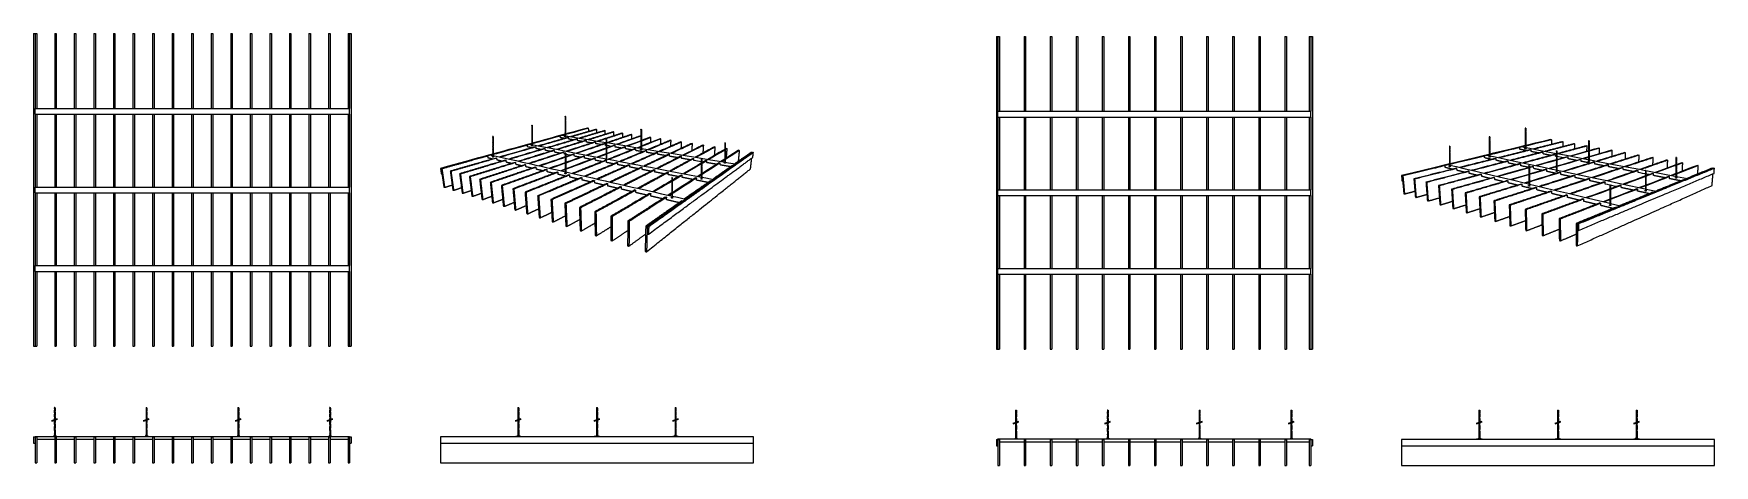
# Model space of a CAD drawing. Header units: millimetres. Extents: x 2538 to 24573, y 4449 to 23799.
# Drawn here: x 11223 to 24116, y 4449 to 7763 of the extents above; entities that cross this region are included whole.
import ezdxf

# ---------------------------------------------------------------- set-up
doc = ezdxf.new("R2010")
doc.units = ezdxf.units.MM
doc.layers.add('_HD_tornillo', color=30, linetype='Continuous')
doc.layers.add('Make2D$Visible$Curves', color=7, linetype='Continuous', true_color=0x000000)

# ---------------------------------------------------------------- blocks, each defined once
blk = doc.blocks.new('varilla roscada ISO')
for p, q in [((1059.9, -963.6), (1059.8, -963.7)), ((1059.8, -963.7), (1059.9, -963.8)), ((1059.9, -963.9), (1059.8, -964)), ((1059.8, -964), (1059.9, -964.1)), ((1059.9, -964.2), (1059.8, -964.3)), ((1059.8, -964.3), (1059.9, -964.4)), ((1059.9, -964.5), (1059.8, -964.7)), ((1059.8, -964.7), (1059.9, -964.8)), ((1059.9, -964.9), (1059.8, -965)), ((1059.8, -965), (1059.9, -965.1)), ((1059.9, -965.2), (1059.8, -965.3)), ((1059.8, -965.3), (1059.9, -965.4)), ((1059.9, -965.6), (1059.8, -965.7)), ((1059.8, -965.7), (1059.9, -965.8)), ((1059.8, -965.7), (1059.9, -965.8)), ((1059.9, -965.9), (1059.8, -966)), ((1059.8, -966), (1059.9, -966.1)), ((1059.9, -966.2), (1059.8, -966.3)), ((1059.8, -966.3), (1059.9, -966.4)), ((1059.9, -966.5), (1059.8, -966.7)), ((1059.8, -966.7), (1059.9, -966.8)), ((1059.9, -966.9), (1059.8, -967)), ((1059.8, -967), (1059.9, -967.1)), ((1059.8, -967), (1059.9, -967.1)), ((1059.9, -967.2), (1059.8, -967.4)), ((1059.8, -967.4), (1059.9, -967.5)), ((1059.9, -967.6), (1059.8, -967.7)), ((1059.8, -967.7), (1059.9, -967.8)), ((1059.9, -967.9), (1059.8, -968)), ((1059.8, -968), (1059.9, -968.1)), ((1059.9, -968.3), (1059.8, -968.4)), ((1059.8, -968.4), (1059.9, -968.5)), ((1059.8, -968.4), (1059.9, -968.5)), ((1059.9, -968.6), (1059.8, -968.7)), ((1059.8, -968.7), (1059.9, -968.8)), ((1059.9, -968.9), (1059.8, -969.1)), ((1059.8, -969.1), (1059.9, -969.1)), ((1059.9, -969.3), (1059.8, -969.4)), ((1059.8, -969.4), (1059.9, -969.5)), ((1059.9, -969.6), (1059.8, -969.7)), ((1059.8, -969.7), (1059.9, -969.8)), ((1059.9, -969.9), (1059.8, -970.1)), ((1059.8, -970.1), (1059.9, -970.2)), ((1059.9, -970.3), (1059.8, -970.4)), ((1059.8, -970.4), (1059.9, -970.5)), ((1059.9, -970.6), (1059.8, -970.7)), ((1059.8, -970.7), (1059.9, -970.8)), ((1059.9, -971), (1059.8, -971.1)), ((1059.8, -971.1), (1059.9, -971.2)), ((1059.9, -971.3), (1059.8, -971.4)), ((1059.8, -971.4), (1059.9, -971.5)), ((1059.9, -971.6), (1059.8, -971.7)), ((1059.8, -971.7), (1059.9, -971.8)), ((1059.9, -972), (1059.8, -972.1)), ((1059.8, -972.1), (1059.9, -972.2)), ((1059.9, -972.3), (1059.8, -972.4)), ((1059.8, -972.4), (1059.9, -972.5)), ((1059.9, -972.6), (1059.8, -972.8)), ((1059.8, -972.8), (1059.9, -972.9)), ((1059.9, -973), (1059.8, -973.1)), ((1059.8, -973.1), (1059.9, -973.2)), ((1059.9, -973.3), (1059.8, -973.4)), ((1059.8, -973.4), (1059.9, -973.5)), ((1059.9, -973.7), (1059.8, -973.8)), ((1059.8, -973.8), (1059.9, -973.9)), ((1059.9, -974), (1059.8, -974.1)), ((1059.8, -974.1), (1059.9, -974.2)), ((1059.9, -974.4), (1059.8, -974.5)), ((1059.8, -974.5), (1059.9, -974.6)), ((1059.9, -974.7), (1059.8, -974.8)), ((1059.8, -974.8), (1059.9, -974.9)), ((1059.9, -975.1), (1059.8, -975.2)), ((1059.8, -975.2), (1059.9, -975.3)), ((1059.9, -975.4), (1059.8, -975.5)), ((1059.8, -975.5), (1059.9, -975.6)), ((1059.9, -975.8), (1059.8, -975.9)), ((1059.8, -975.9), (1059.9, -976)), ((1059.9, -976.1), (1059.8, -976.2)), ((1059.8, -976.2), (1059.9, -976.3)), ((1059.9, -976.5), (1059.8, -976.6)), ((1059.8, -976.6), (1059.9, -976.7)), ((1059.9, -976.8), (1059.8, -976.9)), ((1059.8, -976.9), (1059.9, -977)), ((1059.9, -977.2), (1059.8, -977.3)), ((1059.8, -977.3), (1059.9, -977.4)), ((1059.9, -977.5), (1059.8, -977.6)), ((1059.8, -977.6), (1059.9, -977.7)), ((1059.9, -977.9), (1059.8, -978)), ((1059.8, -978), (1059.9, -978.1)), ((1059.9, -978.2), (1059.8, -978.3)), ((1059.8, -978.3), (1059.9, -978.4)), ((1059.9, -978.6), (1059.8, -978.7)), ((1059.8, -978.7), (1059.9, -978.8)), ((1059.9, -978.9), (1059.8, -979.1)), ((1059.8, -979.1), (1059.9, -979.2)), ((1059.9, -979.3), (1059.8, -979.4)), ((1059.8, -979.4), (1059.9, -979.5)), ((1059.9, -979.7), (1059.8, -979.8)), ((1059.8, -979.8), (1059.9, -979.9)), ((1059.9, -980), (1059.8, -980.1)), ((1059.8, -980.1), (1059.9, -980.2)), ((1059.9, -980.4), (1059.8, -980.5)), ((1059.8, -980.5), (1059.9, -980.6)), ((1059.9, -980.7), (1059.8, -980.8)), ((1059.8, -980.8), (1059.9, -980.9)), ((1059.9, -981.1), (1059.8, -981.2)), ((1059.8, -981.2), (1059.9, -981.3)), ((1059.9, -981.4), (1059.8, -981.5)), ((1059.8, -981.5), (1059.9, -981.6)), ((1059.9, -981.8), (1059.8, -981.9)), ((1059.8, -981.9), (1059.9, -982)), ((1059.9, -982.1), (1059.8, -982.3)), ((1059.8, -982.3), (1059.9, -982.4)), ((1059.9, -982.5), (1059.8, -982.7)), ((1059.8, -982.7), (1059.9, -982.8)), ((1059.9, -982.9), (1059.8, -983)), ((1059.8, -983), (1059.9, -983.1)), ((1059.9, -983.3), (1059.8, -983.4)), ((1059.8, -983.4), (1059.9, -983.5)), ((1059.9, -983.6), (1059.8, -983.7)), ((1059.8, -983.7), (1059.9, -983.8)), ((1059.9, -984), (1059.8, -984.1)), ((1059.8, -984.1), (1059.9, -984.2)), ((1059.9, -984.3), (1059.8, -984.4)), ((1059.8, -984.4), (1059.9, -984.5)), ((1059.9, -984.7), (1059.8, -984.8)), ((1059.8, -984.8), (1059.9, -984.9)), ((1059.9, -985), (1059.8, -985.1)), ((1059.8, -985.1), (1059.9, -985.2)), ((1059.9, -985.4), (1059.8, -985.5)), ((1059.8, -985.5), (1059.9, -985.6)), ((1059.9, -985.7), (1059.8, -985.8)), ((1059.8, -985.8), (1059.9, -985.9)), ((1059.9, -986.1), (1059.8, -986.2)), ((1059.8, -986.2), (1059.9, -986.3)), ((1059.9, -986.4), (1059.8, -986.5)), ((1059.8, -986.5), (1059.9, -986.6)), ((1059.9, -986.7), (1059.8, -986.9)), ((1059.8, -986.9), (1059.9, -987)), ((1059.9, -987.2), (1059.8, -987.3)), ((1059.8, -987.3), (1059.9, -987.4)), ((1059.9, -987.6), (1059.8, -987.7)), ((1059.8, -987.7), (1059.9, -987.8)), ((1059.9, -987.9), (1059.8, -988)), ((1059.8, -988), (1059.9, -988.1)), ((1059.9, -988.3), (1059.8, -988.4)), ((1059.8, -988.4), (1059.9, -988.5)), ((1059.9, -988.6), (1059.8, -988.7)), ((1059.8, -988.7), (1059.9, -988.8)), ((1059.9, -988.9), (1059.8, -989.1)), ((1059.8, -989.1), (1059.9, -989.2)), ((1059.9, -989.3), (1059.8, -989.4)), ((1059.8, -989.4), (1059.9, -989.5)), ((1059.9, -989.7), (1059.8, -989.8)), ((1059.8, -989.8), (1059.9, -989.9)), ((1059.9, -990), (1059.8, -990.1)), ((1059.8, -990.1), (1059.9, -990.2)), ((1059.9, -990.3), (1059.8, -990.5)), ((1059.8, -990.5), (1059.9, -990.6)), ((1059.9, -990.8), (1059.8, -990.9)), ((1059.8, -990.9), (1059.9, -991)), ((1059.9, -991.2), (1059.8, -991.3)), ((1059.8, -991.3), (1059.9, -991.4)), ((1059.9, -991.5), (1059.8, -991.6)), ((1059.8, -991.6), (1059.9, -991.7)), ((1059.9, -991.9), (1059.8, -992)), ((1059.8, -992), (1059.9, -992.1)), ((1059.9, -992.2), (1059.8, -992.3)), ((1059.8, -992.3), (1059.9, -992.4)), ((1059.9, -992.6), (1059.8, -992.7)), ((1059.8, -992.7), (1059.9, -992.8)), ((1059.9, -992.9), (1059.8, -993)), ((1059.9, -963.5), (1059.9, -963.6)), ((1059.9, -963.8), (1059.9, -963.9)), ((1059.9, -964.1), (1059.9, -964.2)), ((1059.9, -964.4), (1059.9, -964.5)), ((1059.9, -964.7), (1059.9, -964.9)), ((1059.9, -965.1), (1059.9, -965.2)), ((1059.9, -965.4), (1059.9, -965.6)), ((1059.9, -965.8), (1059.9, -965.9)), ((1059.9, -966.1), (1059.9, -966.2)), ((1059.9, -966.4), (1059.9, -966.5)), ((1059.9, -966.8), (1059.9, -966.9)), ((1059.9, -967.1), (1059.9, -967.2)), ((1059.9, -967.5), (1059.9, -967.6)), ((1059.9, -967.8), (1059.9, -967.9)), ((1059.9, -968.1), (1059.9, -968.3)), ((1059.9, -968.5), (1059.9, -968.6)), ((1059.9, -968.8), (1059.9, -968.9)), ((1059.9, -969.1), (1059.9, -969.3)), ((1059.9, -969.5), (1059.9, -969.6)), ((1059.9, -969.8), (1059.9, -969.9)), ((1059.9, -970.2), (1059.9, -970.3)), ((1059.9, -970.5), (1059.9, -970.6)), ((1059.9, -970.8), (1059.9, -971)), ((1059.9, -971.2), (1059.9, -971.3)), ((1059.9, -971.5), (1059.9, -971.6)), ((1059.9, -971.8), (1059.9, -972)), ((1059.9, -972.2), (1059.9, -972.3)), ((1059.9, -972.5), (1059.9, -972.6)), ((1059.9, -972.9), (1059.9, -973)), ((1059.9, -973.2), (1059.9, -973.3)), ((1059.9, -973.5), (1059.9, -973.7)), ((1059.9, -973.9), (1059.9, -974)), ((1059.9, -974.2), (1059.9, -974.4)), ((1059.9, -974.6), (1059.9, -974.7)), ((1059.9, -974.9), (1059.9, -975.1)), ((1059.9, -975.3), (1059.9, -975.4)), ((1059.9, -975.6), (1059.9, -975.8)), ((1059.9, -976), (1059.9, -976.1)), ((1059.9, -976.3), (1059.9, -976.5)), ((1059.9, -976.7), (1059.9, -976.8)), ((1059.9, -977), (1059.9, -977.2)), ((1059.9, -977.4), (1059.9, -977.5)), ((1059.9, -977.7), (1059.9, -977.9)), ((1059.9, -978.1), (1059.9, -978.2)), ((1059.9, -978.4), (1059.9, -978.6)), ((1059.9, -978.8), (1059.9, -978.9)), ((1059.9, -979.2), (1059.9, -979.3)), ((1059.9, -979.5), (1059.9, -979.7)), ((1059.9, -979.9), (1059.9, -980)), ((1059.9, -980.2), (1059.9, -980.4)), ((1059.9, -980.6), (1059.9, -980.7)), ((1059.9, -980.9), (1059.9, -981.1)), ((1059.9, -981.3), (1059.9, -981.4)), ((1059.9, -981.6), (1059.9, -981.8)), ((1059.9, -982), (1059.9, -982.1)), ((1059.9, -982.4), (1059.9, -982.5)), ((1059.9, -982.8), (1059.9, -982.9)), ((1059.9, -983.1), (1059.9, -983.3)), ((1059.9, -983.5), (1059.9, -983.6)), ((1059.9, -983.8), (1059.9, -984)), ((1059.9, -984.2), (1059.9, -984.3)), ((1059.9, -984.5), (1059.9, -984.7)), ((1059.9, -984.9), (1059.9, -985)), ((1059.9, -985.2), (1059.9, -985.4)), ((1059.9, -985.6), (1059.9, -985.7)), ((1059.9, -985.9), (1059.9, -986.1)), ((1059.9, -986.3), (1059.9, -986.4)), ((1059.9, -986.6), (1059.9, -986.7)), ((1059.9, -987), (1059.9, -987.2)), ((1059.9, -987.4), (1059.9, -987.6)), ((1059.9, -987.8), (1059.9, -987.9)), ((1059.9, -988.1), (1059.9, -988.3)), ((1059.9, -988.5), (1059.9, -988.6)), ((1059.9, -988.8), (1059.9, -988.9)), ((1059.9, -989.2), (1059.9, -989.3)), ((1059.9, -989.5), (1059.9, -989.7)), ((1059.9, -989.9), (1059.9, -990)), ((1059.9, -990.2), (1059.9, -990.3)), ((1059.9, -990.6), (1059.9, -990.8)), ((1059.9, -991), (1059.9, -991.2)), ((1059.9, -991.4), (1059.9, -991.5)), ((1059.9, -991.7), (1059.9, -991.9)), ((1059.9, -992.1), (1059.9, -992.2)), ((1059.9, -992.4), (1059.9, -992.6)), ((1059.9, -992.8), (1059.9, -992.9)), ((1060.8, -963.4), (1060.8, -963.5)), ((1060.8, -963.4), (1060.8, -963.5)), ((1060.8, -963.5), (1060.8, -963.7)), ((1060.8, -963.7), (1060.8, -963.9)), ((1060.8, -963.8), (1060.8, -963.7)), ((1060.8, -963.9), (1060.8, -964)), ((1060.8, -964.1), (1060.8, -964)), ((1060.8, -964.1), (1060.8, -964.2)), ((1060.8, -964.2), (1060.8, -964.3)), ((1060.8, -964.4), (1060.8, -964.3)), ((1060.8, -964.4), (1060.8, -964.5)), ((1060.8, -964.5), (1060.8, -964.6)), ((1060.8, -964.7), (1060.8, -964.6)), ((1060.8, -964.7), (1060.8, -964.8)), ((1060.8, -964.8), (1060.8, -965)), ((1060.8, -965), (1060.8, -965.2)), ((1060.8, -965), (1060.8, -965)), ((1060.8, -965.2), (1060.8, -965.3)), ((1060.8, -965.4), (1060.8, -965.3)), ((1060.8, -965.4), (1060.8, -965.5)), ((1060.8, -965.5), (1060.8, -965.6)), ((1060.8, -965.7), (1060.8, -965.6)), ((1060.8, -965.7), (1060.8, -965.6)), ((1060.8, -965.7), (1060.8, -965.9)), ((1060.8, -965.9), (1060.8, -966)), ((1060.8, -966.1), (1060.8, -966)), ((1060.8, -966.1), (1060.8, -966.2)), ((1060.8, -966.2), (1060.8, -966.3)), ((1060.8, -966.4), (1060.8, -966.3)), ((1060.8, -966.4), (1060.8, -966.5)), ((1060.8, -966.5), (1060.8, -966.6)), ((1060.8, -966.7), (1060.8, -966.6)), ((1060.8, -966.7), (1060.8, -966.9)), ((1060.8, -966.9), (1060.8, -967)), ((1060.8, -967.1), (1060.8, -967)), ((1060.8, -967.1), (1060.8, -967)), ((1060.8, -967.1), (1060.8, -967.2)), ((1060.8, -967.2), (1060.8, -967.3)), ((1060.8, -967.4), (1060.8, -967.3)), ((1060.8, -967.4), (1060.8, -967.5)), ((1060.8, -967.5), (1060.8, -967.7)), ((1060.8, -967.8), (1060.8, -967.7)), ((1060.8, -967.8), (1060.8, -967.9)), ((1060.8, -967.9), (1060.8, -968)), ((1060.8, -968.1), (1060.8, -968)), ((1060.8, -968.1), (1060.8, -968.2)), ((1060.8, -968.2), (1060.8, -968.4)), ((1060.8, -968.4), (1060.8, -968.4)), ((1060.8, -968.4), (1060.8, -968.6)), ((1060.8, -968.4), (1060.8, -968.4)), ((1060.8, -968.6), (1060.8, -968.7)), ((1060.8, -968.8), (1060.8, -968.7)), ((1060.8, -968.8), (1060.8, -968.9)), ((1060.8, -968.9), (1060.8, -969)), ((1060.8, -969.1), (1060.8, -969)), ((1060.8, -969.1), (1060.8, -969.2)), ((1060.8, -969.2), (1060.8, -969.3)), ((1060.8, -969.4), (1060.8, -969.3)), ((1060.8, -969.4), (1060.8, -969.6)), ((1060.8, -969.6), (1060.8, -969.7)), ((1060.8, -969.8), (1060.8, -969.7)), ((1060.8, -969.8), (1060.8, -969.9)), ((1060.8, -969.9), (1060.8, -970)), ((1060.8, -970.1), (1060.8, -970)), ((1060.8, -970.1), (1060.8, -970.2)), ((1060.8, -970.2), (1060.8, -970.4)), ((1060.8, -970.5), (1060.8, -970.4)), ((1060.8, -970.5), (1060.8, -970.6)), ((1060.8, -970.6), (1060.8, -970.7)), ((1060.8, -970.8), (1060.8, -970.7)), ((1060.8, -970.8), (1060.8, -970.9)), ((1060.8, -970.9), (1060.8, -971.1)), ((1060.8, -971.1), (1060.8, -971.1)), ((1060.8, -971.1), (1060.8, -971.3)), ((1060.8, -971.3), (1060.8, -971.4)), ((1060.8, -971.5), (1060.8, -971.4)), ((1060.8, -971.5), (1060.8, -971.6)), ((1060.8, -971.6), (1060.8, -971.7)), ((1060.8, -971.8), (1060.8, -971.7)), ((1060.8, -971.8), (1060.8, -971.9)), ((1060.8, -971.9), (1060.8, -972)), ((1060.8, -972.1), (1060.8, -972)), ((1060.8, -972.1), (1060.8, -972.3)), ((1060.8, -972.3), (1060.8, -972.4)), ((1060.8, -972.5), (1060.8, -972.4)), ((1060.8, -972.5), (1060.8, -972.6)), ((1060.8, -972.6), (1060.8, -972.7)), ((1060.8, -972.8), (1060.8, -972.7)), ((1060.8, -972.8), (1060.8, -972.9)), ((1060.8, -972.9), (1060.8, -973.1)), ((1060.8, -973.2), (1060.8, -973.1)), ((1060.8, -973.2), (1060.8, -973.3)), ((1060.8, -973.3), (1060.8, -973.4)), ((1060.8, -973.5), (1060.8, -973.4)), ((1060.8, -973.5), (1060.8, -973.6)), ((1060.8, -973.6), (1060.8, -973.8)), ((1060.8, -973.8), (1060.8, -974)), ((1060.8, -973.8), (1060.8, -973.8)), ((1060.8, -974), (1060.8, -974.1)), ((1060.8, -974.2), (1060.8, -974.1)), ((1060.8, -974.2), (1060.8, -974.3)), ((1060.8, -974.3), (1060.8, -974.5)), ((1060.8, -974.6), (1060.8, -974.5)), ((1060.8, -974.6), (1060.8, -974.7)), ((1060.8, -974.7), (1060.8, -974.8)), ((1060.8, -974.9), (1060.8, -974.8)), ((1060.8, -974.9), (1060.8, -975)), ((1060.8, -975), (1060.8, -975.2)), ((1060.8, -975.2), (1060.8, -975.4)), ((1060.8, -975.2), (1060.8, -975.2)), ((1060.8, -975.4), (1060.8, -975.5)), ((1060.8, -975.6), (1060.8, -975.5)), ((1060.8, -975.6), (1060.8, -975.8)), ((1060.8, -975.8), (1060.8, -975.9)), ((1060.8, -976), (1060.8, -975.9)), ((1060.8, -976), (1060.8, -976.1)), ((1060.8, -976.1), (1060.8, -976.2)), ((1060.8, -976.3), (1060.8, -976.2)), ((1060.8, -976.3), (1060.8, -976.4)), ((1060.8, -976.4), (1060.8, -976.6)), ((1060.8, -976.7), (1060.8, -976.6)), ((1060.8, -976.7), (1060.8, -976.8)), ((1060.8, -976.8), (1060.8, -976.9)), ((1060.8, -977), (1060.8, -976.9)), ((1060.8, -977), (1060.8, -977.1)), ((1060.8, -977.1), (1060.8, -977.3)), ((1060.8, -977.3), (1060.8, -977.3)), ((1060.8, -977.3), (1060.8, -977.5)), ((1060.8, -977.5), (1060.8, -977.6)), ((1060.8, -977.7), (1060.8, -977.6)), ((1060.8, -977.7), (1060.8, -977.8)), ((1060.8, -977.8), (1060.8, -978)), ((1060.8, -978.1), (1060.8, -978)), ((1060.8, -978.1), (1060.8, -978.2)), ((1060.8, -978.2), (1060.8, -978.3)), ((1060.8, -978.4), (1060.8, -978.3)), ((1060.8, -978.4), (1060.8, -978.5)), ((1060.8, -978.5), (1060.8, -978.7)), ((1060.8, -978.7), (1060.8, -978.9)), ((1060.8, -978.7), (1060.8, -978.7)), ((1060.8, -978.9), (1060.8, -979)), ((1060.8, -979.1), (1060.8, -979)), ((1060.8, -979.1), (1060.8, -979.3)), ((1060.8, -979.3), (1060.8, -979.4)), ((1060.8, -979.5), (1060.8, -979.4)), ((1060.8, -979.5), (1060.8, -979.6)), ((1060.8, -979.6), (1060.8, -979.8)), ((1060.8, -979.9), (1060.8, -979.8)), ((1060.8, -979.9), (1060.8, -980)), ((1060.8, -980), (1060.8, -980.1)), ((1060.8, -980.2), (1060.8, -980.1)), ((1060.8, -980.2), (1060.8, -980.3)), ((1060.8, -980.3), (1060.8, -980.5)), ((1060.8, -980.5), (1060.8, -980.5)), ((1060.8, -980.5), (1060.8, -980.7)), ((1060.8, -980.7), (1060.8, -980.8)), ((1060.8, -980.9), (1060.8, -980.8)), ((1060.8, -980.9), (1060.8, -981)), ((1060.8, -981), (1060.8, -981.2)), ((1060.8, -981.3), (1060.8, -981.2)), ((1060.8, -981.3), (1060.8, -981.4)), ((1060.8, -981.4), (1060.8, -981.5)), ((1060.8, -981.6), (1060.8, -981.5)), ((1060.8, -981.6), (1060.8, -981.7)), ((1060.8, -981.7), (1060.8, -981.9)), ((1060.8, -981.9), (1060.8, -982.1)), ((1060.8, -981.9), (1060.8, -981.9)), ((1060.8, -982.1), (1060.8, -982.2)), ((1060.8, -982.3), (1060.8, -982.2)), ((1060.8, -982.3), (1060.8, -982.5)), ((1060.8, -982.5), (1060.8, -982.6)), ((1060.8, -982.7), (1060.8, -982.6)), ((1060.8, -982.7), (1060.8, -982.9)), ((1060.8, -982.9), (1060.8, -983)), ((1060.8, -983.1), (1060.8, -983)), ((1060.8, -983.1), (1060.8, -983.2)), ((1060.8, -983.2), (1060.8, -983.4)), ((1060.8, -983.4), (1060.8, -983.4)), ((1060.8, -983.4), (1060.8, -983.6)), ((1060.8, -983.6), (1060.8, -983.7)), ((1060.8, -983.8), (1060.8, -983.7)), ((1060.8, -983.8), (1060.8, -983.9)), ((1060.8, -983.9), (1060.8, -984)), ((1060.8, -984.1), (1060.8, -984)), ((1060.8, -984.1), (1060.8, -984.3)), ((1060.8, -984.3), (1060.8, -984.4)), ((1060.8, -984.5), (1060.8, -984.4)), ((1060.8, -984.5), (1060.8, -984.6)), ((1060.8, -984.6), (1060.8, -984.8)), ((1060.8, -984.8), (1060.8, -984.8)), ((1060.8, -984.8), (1060.8, -985)), ((1060.8, -985), (1060.8, -985.1)), ((1060.8, -985.2), (1060.8, -985.1)), ((1060.8, -985.2), (1060.8, -985.3)), ((1060.8, -985.3), (1060.8, -985.4)), ((1060.8, -985.5), (1060.8, -985.4)), ((1060.8, -985.5), (1060.8, -985.7)), ((1060.8, -985.7), (1060.8, -985.8)), ((1060.8, -985.9), (1060.8, -985.8)), ((1060.8, -985.9), (1060.8, -986)), ((1060.8, -986), (1060.8, -986.2)), ((1060.8, -986.2), (1060.8, -986.2)), ((1060.8, -986.2), (1060.8, -986.4)), ((1060.8, -986.4), (1060.8, -986.5)), ((1060.8, -986.6), (1060.8, -986.5)), ((1060.8, -986.6), (1060.8, -986.7)), ((1060.8, -986.7), (1060.8, -986.8)), ((1060.8, -986.9), (1060.8, -986.8)), ((1060.8, -986.9), (1060.8, -987.2)), ((1060.8, -987.2), (1060.8, -987.3)), ((1060.8, -987.4), (1060.8, -987.3)), ((1060.8, -987.4), (1060.8, -987.5)), ((1060.8, -987.5), (1060.8, -987.7)), ((1060.8, -987.7), (1060.8, -987.9)), ((1060.8, -987.7), (1060.8, -987.7)), ((1060.8, -987.9), (1060.8, -988)), ((1060.8, -988.1), (1060.8, -988)), ((1060.8, -988.1), (1060.8, -988.2)), ((1060.8, -988.2), (1060.8, -988.3)), ((1060.8, -988.4), (1060.8, -988.3)), ((1060.8, -988.4), (1060.8, -988.6)), ((1060.8, -988.6), (1060.8, -988.7)), ((1060.8, -988.8), (1060.8, -988.7)), ((1060.8, -988.8), (1060.8, -988.9)), ((1060.8, -988.9), (1060.8, -989)), ((1060.8, -989.1), (1060.8, -989)), ((1060.8, -989.1), (1060.8, -989.3)), ((1060.8, -989.3), (1060.8, -989.4)), ((1060.8, -989.5), (1060.8, -989.4)), ((1060.8, -989.5), (1060.8, -989.6)), ((1060.8, -989.6), (1060.8, -989.7)), ((1060.8, -989.8), (1060.8, -989.7)), ((1060.8, -989.8), (1060.8, -990)), ((1060.8, -990), (1060.8, -990.1)), ((1060.8, -990.2), (1060.8, -990.1)), ((1060.8, -990.2), (1060.8, -990.3)), ((1060.8, -990.3), (1060.8, -990.5)), ((1060.8, -990.6), (1060.8, -990.5)), ((1060.8, -990.6), (1060.8, -990.7)), ((1060.8, -990.7), (1060.8, -990.9)), ((1060.8, -991), (1060.8, -990.9)), ((1060.8, -991), (1060.8, -991.2)), ((1060.8, -991.2), (1060.8, -991.3)), ((1060.8, -991.4), (1060.8, -991.3)), ((1060.8, -991.4), (1060.8, -991.5)), ((1060.8, -991.5), (1060.8, -991.6)), ((1060.8, -991.7), (1060.8, -991.6)), ((1060.8, -991.7), (1060.8, -991.8)), ((1060.8, -991.8), (1060.8, -992)), ((1060.8, -992.1), (1060.8, -992)), ((1060.8, -992.1), (1060.8, -992.2)), ((1060.8, -992.2), (1060.8, -992.3)), ((1060.8, -992.4), (1060.8, -992.3)), ((1060.8, -992.4), (1060.8, -992.5)), ((1060.8, -992.5), (1060.8, -992.7)), ((1060.8, -992.7), (1060.8, -992.7)), ((1060.8, -992.7), (1060.8, -992.9)), ((1060.8, -992.9), (1060.8, -993)), ((1059.3, -1000.5), (1059.5, -1000.2)), ((1059.3, -1001), (1059.3, -1000.5)), ((1059.9, -1001.4), (1059.3, -1001)), ((1059.8, -993), (1059.9, -993.1)), ((1059.9, -993.3), (1059.8, -993.4)), ((1059.8, -993.4), (1059.9, -993.5)), ((1059.9, -993.6), (1059.8, -993.7)), ((1059.8, -993.7), (1059.9, -993.8)), ((1059.9, -994), (1059.8, -994.1)), ((1059.8, -994.1), (1059.9, -994.2)), ((1059.9, -994.4), (1059.8, -994.5)), ((1059.8, -994.5), (1059.9, -994.6)), ((1059.9, -994.7), (1059.8, -994.9)), ((1059.8, -994.9), (1059.9, -994.9)), ((1059.9, -995.1), (1059.8, -995.2)), ((1059.8, -995.2), (1059.9, -995.3)), ((1059.9, -995.4), (1059.8, -995.6)), ((1059.8, -995.6), (1059.9, -995.7)), ((1059.9, -995.9), (1059.8, -996)), ((1059.8, -996), (1059.9, -996.1)), ((1059.9, -996.3), (1059.8, -996.4)), ((1059.8, -996.4), (1059.9, -996.5)), ((1059.9, -996.6), (1059.8, -996.7)), ((1059.8, -996.7), (1059.9, -996.8)), ((1059.9, -997), (1059.8, -997.1)), ((1059.8, -997.1), (1059.9, -997.2)), ((1059.9, -997.3), (1059.8, -997.4)), ((1059.8, -997.4), (1059.9, -997.5)), ((1059.9, -997.6), (1059.8, -997.8)), ((1059.8, -997.8), (1059.9, -997.9)), ((1059.9, -998), (1059.8, -998.1)), ((1059.8, -998.1), (1059.9, -998.2)), ((1059.9, -998.4), (1059.8, -998.5)), ((1059.8, -998.5), (1059.9, -998.6)), ((1059.9, -998.7), (1059.8, -998.8)), ((1059.8, -998.8), (1059.9, -998.9)), ((1059.9, -999), (1059.8, -999.2)), ((1059.8, -999.2), (1059.9, -999.3)), ((1059.9, -999.4), (1059.8, -999.5)), ((1059.8, -999.5), (1059.9, -999.6)), ((1059.9, -999.8), (1059.8, -999.9)), ((1059.8, -999.9), (1059.9, -1000)), ((1059.9, -1000.1), (1059.8, -1000.2)), ((1059.8, -1000.2), (1059.9, -1000.3)), ((1059.9, -993.1), (1059.9, -993.3)), ((1059.9, -993.5), (1059.9, -993.6)), ((1059.9, -993.8), (1059.9, -994)), ((1059.9, -994.4), (1059.9, -994.2)), ((1059.9, -994.6), (1059.9, -994.7)), ((1059.9, -994.9), (1059.9, -995.1)), ((1059.9, -995.3), (1059.9, -995.4)), ((1059.9, -995.7), (1059.9, -995.9)), ((1059.9, -996.1), (1059.9, -996.3)), ((1059.9, -996.5), (1059.9, -996.6)), ((1059.9, -996.8), (1059.9, -997)), ((1059.9, -997.2), (1059.9, -997.3)), ((1059.9, -997.5), (1059.9, -997.6)), ((1059.9, -997.9), (1059.9, -998)), ((1059.9, -998.2), (1059.9, -998.4)), ((1059.9, -998.6), (1059.9, -998.7)), ((1059.9, -998.9), (1059.9, -999)), ((1059.9, -999.3), (1059.9, -999.4)), ((1059.9, -999.6), (1059.9, -999.8)), ((1059.9, -1000), (1059.9, -1000.1)), ((1059.9, -1000.3), (1059.9, -1000.4)), ((1059.9, -1000.4), (1059.9, -1000.5)), ((1059.9, -1000.9), (1059.9, -1001.4)), ((1060.9, -1001.4), (1059.9, -1001.4)), ((1060.8, -993.1), (1060.8, -993)), ((1060.8, -993.1), (1060.8, -993.2)), ((1060.8, -993.2), (1060.8, -993.4)), ((1060.8, -993.5), (1060.8, -993.4)), ((1060.8, -993.5), (1060.8, -993.6)), ((1060.8, -993.6), (1060.8, -993.7)), ((1060.8, -993.8), (1060.8, -993.7)), ((1060.8, -993.8), (1060.8, -993.9)), ((1060.8, -993.9), (1060.8, -994.1)), ((1060.8, -994.2), (1060.8, -994.1)), ((1060.8, -994.3), (1060.8, -994.2)), ((1060.8, -994.3), (1060.8, -994.5)), ((1060.8, -994.6), (1060.8, -994.5)), ((1060.8, -994.6), (1060.8, -994.7)), ((1060.8, -994.7), (1060.8, -994.8)), ((1060.8, -994.9), (1060.8, -994.8)), ((1060.8, -994.9), (1060.8, -995)), ((1060.8, -995), (1060.8, -995.2)), ((1060.8, -995.3), (1060.8, -995.2)), ((1060.8, -995.3), (1060.8, -995.4)), ((1060.8, -995.4), (1060.8, -995.6)), ((1060.8, -995.6), (1060.8, -995.8)), ((1060.8, -995.6), (1060.8, -995.6)), ((1060.8, -995.8), (1060.8, -996)), ((1060.8, -996.1), (1060.8, -996)), ((1060.8, -996.1), (1060.8, -996.2)), ((1060.8, -996.2), (1060.8, -996.4)), ((1060.8, -996.4), (1060.8, -996.6)), ((1060.8, -996.4), (1060.8, -996.4)), ((1060.8, -996.6), (1060.8, -996.7)), ((1060.8, -996.8), (1060.8, -996.7)), ((1060.8, -996.8), (1060.8, -996.9)), ((1060.8, -996.9), (1060.8, -997)), ((1060.8, -997.1), (1060.8, -997)), ((1060.8, -997.1), (1060.8, -997.3)), ((1060.8, -997.3), (1060.8, -997.4)), ((1060.8, -997.5), (1060.8, -997.4)), ((1060.8, -997.5), (1060.8, -997.6)), ((1060.8, -997.6), (1060.8, -997.7)), ((1060.8, -997.8), (1060.8, -997.7)), ((1060.8, -997.8), (1060.8, -998)), ((1060.8, -998), (1060.8, -998.1)), ((1060.8, -998.2), (1060.8, -998.1)), ((1060.8, -998.2), (1060.8, -998.3)), ((1060.8, -998.3), (1060.8, -998.4)), ((1060.8, -998.5), (1060.8, -998.4)), ((1060.8, -998.5), (1060.8, -998.7)), ((1060.8, -998.7), (1060.8, -998.8)), ((1060.8, -998.9), (1060.8, -998.8)), ((1060.8, -998.9), (1060.8, -999)), ((1060.8, -999), (1060.8, -999.1)), ((1060.8, -999.2), (1060.8, -999.1)), ((1060.8, -999.2), (1060.8, -999.4)), ((1060.8, -999.4), (1060.8, -999.5)), ((1060.8, -999.6), (1060.8, -999.5)), ((1060.8, -999.6), (1060.8, -999.7)), ((1060.8, -999.7), (1060.8, -999.9)), ((1060.8, -999.9), (1060.8, -1000.1)), ((1060.8, -999.9), (1060.8, -999.9)), ((1060.8, -1000.1), (1060.8, -1000.2)), ((1060.8, -1000.3), (1060.8, -1000.2)), ((1060.8, -1000.3), (1060.8, -1000.4)), ((1060.8, -1000.4), (1060.8, -1000.5)), ((1060.9, -1000.9), (1060.9, -1001.4)), ((1061.4, -1001), (1060.9, -1001.4)), ((1061.4, -1000.5), (1061.2, -1000.2)), ((1061.4, -1000.5), (1061.4, -1001))]:
    blk.add_line(p, q)
for points in [[(1060.8, -999.9, -0.050174), (1061, -1000, -0.103273), (1061.2, -1000.2, -0.179504), (1061.2, -1000.3, -0.179504), (1061.2, -1000.4, -0.103273), (1061, -1000.6, -0.06305), (1060.7, -1000.7, -0.049252), (1060.4, -1000.7, -0.049252), (1060, -1000.7, -0.06305), (1059.7, -1000.6, -0.103273), (1059.5, -1000.5, -0.179504), (1059.5, -1000.3, -0.179504), (1059.5, -1000.2, -0.103273), (1059.7, -1000, -0.040066), (1059.9, -1000)], [(1060.8, -1000.1, -0.054589), (1060.9, -1000.2, -0.152216), (1060.9, -1000.3, -0.152216), (1060.9, -1000.4, -0.106943), (1060.7, -1000.5, -0.074343), (1060.6, -1000.6, -0.060974), (1060.4, -1000.6, -0.060974), (1060.1, -1000.6, -0.074343), (1060, -1000.6, -0.106943), (1059.8, -1000.4, -0.152216), (1059.8, -1000.3, -0.124765), (1059.8, -1000.2, -0.124765)]]:
    blk.add_lwpolyline(points, format="xyb")
for centre, radius, start, end in [((1060.3, -962.7), 1.11, 244.4352, 298.2918), ((1060.3, -963), 1.11, 244.4352, 298.2918), ((1060.3, -963.3), 1.11, 244.4352, 298.2918), ((1060.3, -963.7), 1.11, 244.4352, 298.2918), ((1060.3, -964), 1.11, 244.4352, 298.2918), ((1060.3, -964.3), 1.11, 244.4352, 298.2918), ((1060.3, -964.7), 1.11, 244.4352, 298.2918), ((1060.3, -965), 1.11, 244.4352, 298.2918), ((1060.3, -965.3), 1.11, 244.4352, 298.2918), ((1060.3, -965.7), 1.11, 244.4352, 298.2918), ((1060.3, -966), 1.11, 244.4352, 298.2918), ((1060.3, -966.4), 1.11, 244.4352, 298.2918), ((1060.3, -966.7), 1.11, 244.4352, 298.2918), ((1060.3, -967), 1.11, 244.4352, 298.2918), ((1060.3, -967.4), 1.11, 244.4352, 298.2918), ((1060.3, -967.7), 1.11, 244.4352, 298.2918), ((1060.3, -968), 1.11, 244.4352, 298.2918), ((1060.3, -968.4), 1.11, 244.4352, 298.2918), ((1060.3, -968.7), 1.11, 244.4352, 298.2918), ((1060.3, -969.1), 1.11, 244.4352, 298.2918), ((1060.3, -969.4), 1.11, 244.4352, 298.2918), ((1060.3, -969.7), 1.11, 244.4352, 298.2918), ((1060.3, -970.1), 1.11, 244.4352, 298.2918), ((1060.3, -970.4), 1.11, 244.4352, 298.2918), ((1060.3, -970.7), 1.11, 244.4352, 298.2918), ((1060.3, -971.1), 1.11, 244.4352, 298.2918), ((1060.3, -971.4), 1.11, 244.4352, 298.2918), ((1060.3, -971.7), 1.11, 244.4352, 298.2918), ((1060.3, -972.1), 1.11, 244.4352, 298.2918), ((1060.3, -972.4), 1.11, 244.4352, 298.2918), ((1060.3, -972.8), 1.11, 244.4352, 298.2918), ((1060.3, -973.1), 1.11, 244.4352, 298.2918), ((1060.3, -973.5), 1.11, 244.4352, 298.2918), ((1060.3, -973.8), 1.11, 244.4352, 298.2918), ((1060.3, -974.2), 1.11, 244.4352, 298.2918), ((1060.3, -974.5), 1.11, 244.4352, 298.2918), ((1060.3, -974.9), 1.11, 244.4352, 298.2918), ((1060.3, -975.2), 1.11, 244.4352, 298.2918), ((1060.3, -975.6), 1.11, 244.4352, 298.2918), ((1060.3, -975.9), 1.11, 244.4352, 298.2918), ((1060.3, -976.3), 1.11, 244.4352, 298.2918), ((1060.3, -976.6), 1.11, 244.4352, 298.2918), ((1060.3, -977), 1.11, 244.4352, 298.2918), ((1060.3, -977.3), 1.11, 244.4352, 298.2918), ((1060.3, -977.7), 1.11, 244.4352, 298.2918), ((1060.3, -978.1), 1.11, 244.4352, 298.2918), ((1060.3, -978.4), 1.11, 244.4352, 298.2918), ((1060.3, -978.8), 1.11, 244.4352, 298.2918), ((1060.3, -979.1), 1.11, 244.4352, 298.2918), ((1060.3, -979.5), 1.11, 244.4352, 298.2918), ((1060.3, -979.8), 1.11, 244.4352, 298.2918), ((1060.3, -980.2), 1.11, 244.4352, 298.2918), ((1060.3, -980.5), 1.11, 244.4352, 298.2918), ((1060.3, -980.9), 1.11, 244.4352, 298.2918), ((1060.3, -981.2), 1.11, 244.4352, 298.2918), ((1060.3, -981.7), 1.11, 244.4352, 298.2918), ((1060.3, -982), 1.11, 244.4352, 298.2918), ((1060.3, -982.4), 1.11, 244.4352, 298.2918), ((1060.3, -982.7), 1.11, 244.4352, 298.2918), ((1060.3, -983.1), 1.11, 244.4352, 298.2918), ((1060.3, -983.4), 1.11, 244.4352, 298.2918), ((1060.3, -983.8), 1.11, 244.4352, 298.2918), ((1060.3, -984.1), 1.11, 244.4352, 298.2918), ((1060.3, -984.5), 1.11, 244.4352, 298.2918), ((1060.3, -984.8), 1.11, 244.4352, 298.2918), ((1060.3, -985.2), 1.11, 244.4352, 298.2918), ((1060.3, -985.5), 1.11, 244.4352, 298.2918), ((1060.3, -985.9), 1.11, 244.4352, 298.2918), ((1060.3, -986.3), 1.11, 244.4352, 298.2918), ((1060.3, -986.7), 1.11, 244.4352, 298.2918), ((1060.3, -987), 1.11, 244.4352, 298.2918), ((1060.3, -987.4), 1.11, 244.4352, 298.2918), ((1060.3, -987.7), 1.11, 244.4352, 298.2918), ((1060.3, -988.1), 1.11, 244.4352, 298.2918), ((1060.3, -988.4), 1.11, 244.4352, 298.2918), ((1060.3, -988.8), 1.11, 244.4352, 298.2918), ((1060.3, -989.1), 1.11, 244.4352, 298.2918), ((1060.3, -989.5), 1.11, 244.4352, 298.2918), ((1060.3, -989.9), 1.11, 244.4352, 298.2918), ((1060.3, -990.3), 1.11, 244.4352, 298.2918), ((1060.3, -990.6), 1.11, 244.4352, 298.2918), ((1060.3, -991), 1.11, 244.4352, 298.2918), ((1060.3, -991.3), 1.11, 244.4352, 298.2918), ((1060.3, -991.7), 1.11, 244.4352, 298.2918), ((1060.3, -962.5), 1.15, 250.3854, 294.0751), ((1060.3, -962.8), 1.15, 250.3854, 294.0751), ((1060.3, -963.1), 1.15, 250.3854, 294.0751), ((1060.3, -963.5), 1.15, 250.3854, 294.0751), ((1060.3, -963.8), 1.15, 250.3854, 294.0751), ((1060.3, -964.1), 1.15, 250.3854, 294.0751), ((1060.3, -964.5), 1.15, 250.3854, 294.0751), ((1060.3, -964.8), 1.15, 250.3854, 294.0751), ((1060.3, -965.1), 1.15, 250.3854, 294.0751), ((1060.3, -965.4), 1.15, 250.3854, 294.0751), ((1060.3, -965.5), 1.15, 250.3854, 294.0751), ((1060.3, -965.8), 1.15, 250.3854, 294.0751), ((1060.3, -966.2), 1.15, 250.3854, 294.0751), ((1060.3, -966.5), 1.15, 250.3854, 294.0751), ((1060.3, -966.8), 1.15, 250.3854, 294.0751), ((1060.3, -967.2), 1.15, 250.3854, 294.0751), ((1060.3, -967.5), 1.15, 250.3854, 294.0751), ((1060.3, -967.9), 1.15, 250.3854, 294.0751), ((1060.3, -968.2), 1.15, 250.3854, 294.0751), ((1060.3, -968.5), 1.15, 250.3854, 294.0751), ((1060.3, -968.9), 1.15, 250.3854, 294.0751), ((1060.3, -969.2), 1.15, 250.3854, 294.0751), ((1060.3, -969.5), 1.15, 250.3854, 294.0751), ((1060.3, -969.9), 1.15, 250.3854, 294.0751), ((1060.3, -970.2), 1.15, 250.3854, 294.0751), ((1060.3, -970.5), 1.15, 250.3854, 294.0751), ((1060.3, -970.9), 1.15, 250.3854, 294.0751), ((1060.3, -971.2), 1.15, 250.3854, 294.0751), ((1060.3, -971.6), 1.15, 250.3854, 294.0751), ((1060.3, -971.9), 1.15, 250.3854, 294.0751), ((1060.3, -972.2), 1.15, 250.3854, 294.0751), ((1060.3, -972.6), 1.15, 250.3854, 294.0751), ((1060.3, -972.9), 1.15, 250.3854, 294.0751), ((1060.3, -973.3), 1.15, 250.3854, 294.0751), ((1060.3, -973.6), 1.15, 250.3854, 294.0751), ((1060.3, -974), 1.15, 250.3854, 294.0751), ((1060.3, -974.3), 1.15, 250.3854, 294.0751), ((1060.3, -974.7), 1.15, 250.3854, 294.0751), ((1060.3, -975.1), 1.15, 250.3854, 294.0751), ((1060.3, -975.4), 1.15, 250.3854, 294.0751), ((1060.3, -975.7), 1.15, 250.3854, 294.0751), ((1060.3, -976.1), 1.15, 250.3854, 294.0751), ((1060.3, -976.5), 1.15, 250.3854, 294.0751), ((1060.3, -976.8), 1.15, 250.3854, 294.0751), ((1060.3, -977.1), 1.15, 250.3854, 294.0751), ((1060.3, -977.5), 1.15, 250.3854, 294.0751), ((1060.3, -977.9), 1.15, 250.3854, 294.0751), ((1060.3, -978.3), 1.15, 250.3854, 294.0751), ((1060.3, -978.6), 1.15, 250.3854, 294.0751), ((1060.3, -978.9), 1.15, 250.3854, 294.0751), ((1060.3, -979.3), 1.15, 250.3854, 294.0751), ((1060.3, -979.6), 1.15, 250.3854, 294.0751), ((1060.3, -980), 1.15, 250.3854, 294.0751), ((1060.3, -980.3), 1.15, 250.3854, 294.0751), ((1060.3, -980.7), 1.15, 250.3854, 294.0751), ((1060.3, -981.1), 1.15, 250.3854, 294.0751), ((1060.3, -981.5), 1.15, 250.3854, 294.0751), ((1060.3, -981.8), 1.15, 250.3854, 294.0751), ((1060.3, -982.2), 1.15, 250.3854, 294.0751), ((1060.3, -982.5), 1.15, 250.3854, 294.0751), ((1060.3, -982.9), 1.15, 250.3854, 294.0751), ((1060.3, -983.2), 1.15, 250.3854, 294.0751), ((1060.3, -983.6), 1.15, 250.3854, 294.0751), ((1060.3, -983.9), 1.15, 250.3854, 294.0751), ((1060.3, -984.3), 1.15, 250.3854, 294.0751), ((1060.3, -984.6), 1.15, 250.3854, 294.0751), ((1060.3, -985), 1.15, 250.3854, 294.0751), ((1060.3, -985.3), 1.15, 250.3854, 294.0751), ((1060.3, -985.7), 1.15, 250.3854, 294.0751), ((1060.3, -986.1), 1.15, 250.3854, 294.0751), ((1060.3, -986.5), 1.15, 250.3854, 294.0751), ((1060.3, -986.8), 1.15, 250.3854, 294.0751), ((1060.3, -987.2), 1.15, 250.3854, 294.0751), ((1060.3, -987.5), 1.15, 250.3854, 294.0751), ((1060.3, -987.9), 1.15, 250.3854, 294.0751), ((1060.3, -988.2), 1.15, 250.3854, 294.0751), ((1060.3, -988.6), 1.15, 250.3854, 294.0751), ((1060.3, -988.9), 1.15, 250.3854, 294.0751), ((1060.3, -989.3), 1.15, 250.3854, 294.0751), ((1060.3, -989.7), 1.15, 250.3854, 294.0751), ((1060.3, -990.1), 1.15, 250.3854, 294.0751), ((1060.3, -990.4), 1.15, 250.3854, 294.0751), ((1060.3, -990.8), 1.15, 250.3854, 294.0751), ((1060.3, -991.1), 1.15, 250.3854, 294.0751), ((1060.3, -991.5), 1.15, 250.3854, 294.0751), ((1060.3, -991.8), 1.15, 250.3854, 294.0751), ((1059.4, -1001), 0.459, 4.3437, 97.5693), ((1060.3, -992), 1.11, 244.4352, 298.2918), ((1060.3, -992.4), 1.11, 244.4352, 298.2918), ((1060.3, -992.7), 1.11, 244.4352, 298.2918), ((1060.3, -993.1), 1.11, 244.4352, 298.2918), ((1060.3, -993.5), 1.11, 244.4352, 298.2918), ((1060.3, -993.8), 1.11, 244.4352, 298.2918), ((1060.3, -994.2), 1.11, 244.4352, 298.2918), ((1060.3, -994.6), 1.11, 244.4352, 298.2918), ((1060.3, -995), 1.11, 244.4352, 298.2918), ((1060.3, -995.4), 1.11, 244.4352, 298.2918), ((1060.3, -995.7), 1.11, 244.4352, 298.2918), ((1060.3, -996.1), 1.11, 244.4352, 298.2918), ((1060.3, -996.4), 1.11, 244.4352, 298.2918), ((1060.3, -996.8), 1.11, 244.4352, 298.2918), ((1060.3, -997.1), 1.11, 244.4352, 298.2918), ((1060.3, -997.5), 1.11, 244.4352, 298.2918), ((1060.3, -997.8), 1.11, 244.4352, 298.2918), ((1060.3, -998.2), 1.11, 244.4352, 298.2918), ((1060.3, -998.5), 1.11, 244.4352, 298.2918), ((1060.3, -998.9), 1.11, 244.4352, 298.2918), ((1060.3, -999.2), 1.11, 244.4352, 298.2918), ((1060.3, -992.2), 1.15, 250.3854, 294.0751), ((1060.3, -992.5), 1.15, 250.3854, 294.0751), ((1060.3, -992.9), 1.15, 250.3854, 294.0751), ((1060.3, -993.3), 1.15, 250.3854, 294.0751), ((1060.3, -993.7), 1.15, 250.3854, 294.0751), ((1060.3, -994), 1.15, 250.3854, 294.0751), ((1060.3, -994.3), 1.15, 250.3854, 294.0751), ((1060.3, -994.8), 1.15, 250.3854, 294.0751), ((1060.3, -995.2), 1.15, 250.3854, 294.0751), ((1060.3, -995.5), 1.15, 250.3854, 294.0751), ((1060.3, -995.9), 1.15, 250.3854, 294.0751), ((1060.3, -996.2), 1.15, 250.3854, 294.0751), ((1060.3, -996.6), 1.15, 250.3854, 294.0751), ((1060.3, -996.9), 1.15, 250.3854, 294.0751), ((1060.3, -997.3), 1.15, 250.3854, 294.0751), ((1060.3, -997.6), 1.15, 250.3854, 294.0751), ((1060.3, -998), 1.15, 250.3854, 294.0751), ((1060.3, -998.3), 1.15, 250.3854, 294.0751), ((1060.3, -998.7), 1.15, 250.3854, 294.0751), ((1060.3, -999), 1.15, 250.3854, 294.0751), ((1060.3, -999.4), 1.15, 250.3854, 294.0751), ((1060.4, -1001.6), 0.854, 53.8922, 127.632), ((1061.3, -1000.9), 0.463, 84.5732, 176.5622)]:
    blk.add_arc(centre, radius, start, end)
blk.add_ellipse((1060.3, -963.4), major_axis=(-0.426, -0.017), ratio=0.217707)

msp = doc.modelspace()

# ---------------------------------------------------------------- linework, layer by layer
at = {"layer": '_HD_tornillo'}
for p, q in [((11363.1, 4793.9), (11406.6, 4808.9)), ((11363.1, 4788.2), (11406.6, 4803.2)), ((11382.1, 4893.2), (11381.5, 4892.4)), ((11381.5, 4892.4), (11388.6, 4892.5)), ((11381.5, 4892.4), (11382.1, 4891.7)), ((11382.1, 4890.8), (11381.5, 4890)), ((11381.5, 4890), (11388.6, 4890.2)), ((11381.5, 4890), (11382.1, 4889.3)), ((11382.1, 4888.5), (11381.5, 4887.7)), ((11381.5, 4887.7), (11388.6, 4887.9)), ((11381.5, 4887.7), (11382.1, 4887)), ((11382.1, 4886.2), (11381.5, 4885.4)), ((11381.5, 4885.4), (11388.6, 4885.5)), ((11381.5, 4885.4), (11382.1, 4884.7)), ((11382.1, 4883.8), (11381.5, 4883)), ((11381.5, 4883), (11388.6, 4883.2)), ((11381.5, 4883), (11382.1, 4882.3)), ((11382.1, 4881.4), (11381.5, 4880.6)), ((11381.5, 4880.6), (11388.6, 4880.7)), ((11381.5, 4880.6), (11382.1, 4879.9)), ((11382.1, 4879), (11381.5, 4878.2)), ((11381.5, 4878.2), (11388.6, 4878.3)), ((11381.5, 4878.2), (11382.1, 4877.5)), ((11382.1, 4876.6), (11381.5, 4875.8)), ((11381.5, 4875.8), (11388.6, 4875.9)), ((11381.5, 4875.8), (11382.1, 4875.1)), ((11382.1, 4874.2), (11381.5, 4873.3)), ((11381.5, 4873.3), (11388.6, 4873.5)), ((11381.5, 4873.3), (11382.1, 4872.7)), ((11382.1, 4871.8), (11381.5, 4871)), ((11381.5, 4871), (11388.6, 4871.1)), ((11381.5, 4871), (11382.1, 4870.3)), ((11382.1, 4869.5), (11381.5, 4868.7)), ((11381.5, 4868.7), (11388.6, 4868.8)), ((11381.5, 4868.7), (11382.1, 4868)), ((11382.1, 4867.1), (11381.5, 4866.3)), ((11381.5, 4866.3), (11388.6, 4866.5)), ((11381.5, 4866.3), (11382.1, 4865.6)), ((11382.1, 4864.8), (11381.5, 4863.9)), ((11381.5, 4863.9), (11388.6, 4864.1)), ((11381.5, 4863.9), (11382.1, 4863.3)), ((11382.1, 4862.5), (11381.5, 4861.7)), ((11381.5, 4861.7), (11388.6, 4861.9)), ((11381.5, 4861.7), (11382.1, 4861)), ((11382.1, 4860), (11381.5, 4859.1)), ((11381.5, 4859.1), (11388.6, 4859.3)), ((11381.5, 4859.1), (11382.1, 4858.5)), ((11382.1, 4857.7), (11381.5, 4856.9)), ((11381.5, 4856.9), (11388.6, 4857)), ((11381.5, 4856.9), (11382.1, 4856.2)), ((11382.1, 4855.3), (11381.5, 4854.5)), ((11381.5, 4854.5), (11388.6, 4854.7)), ((11381.5, 4854.5), (11382.1, 4853.8)), ((11382.1, 4853), (11381.5, 4852.1)), ((11381.5, 4852.1), (11388.6, 4852.3)), ((11381.5, 4852.1), (11382.1, 4851.5)), ((11382.1, 4850.5), (11381.5, 4849.7)), ((11381.5, 4849.7), (11388.6, 4849.9)), ((11381.5, 4849.7), (11382.1, 4849)), ((11382.1, 4848.2), (11381.5, 4847.3)), ((11381.5, 4847.3), (11388.6, 4847.5)), ((11381.5, 4847.3), (11382.1, 4846.7)), ((11382.1, 4845.9), (11381.5, 4845.1)), ((11381.5, 4845.1), (11388.6, 4845.2)), ((11381.5, 4845.1), (11382.1, 4844.4)), ((11382.1, 4843.5), (11381.5, 4842.7)), ((11381.5, 4842.7), (11388.6, 4842.9)), ((11381.5, 4842.7), (11382.1, 4842)), ((11382.1, 4841.2), (11381.5, 4840.3)), ((11381.5, 4840.3), (11388.6, 4840.5)), ((11381.5, 4840.3), (11382.1, 4839.7)), ((11382.1, 4838.7), (11381.5, 4837.9)), ((11381.5, 4837.9), (11388.6, 4838.1)), ((11381.5, 4837.9), (11382.1, 4837.2)), ((11382.1, 4836.3), (11381.5, 4835.5)), ((11381.5, 4835.5), (11388.6, 4835.7)), ((11381.5, 4835.5), (11382.1, 4834.8)), ((11382.1, 4833.9), (11381.5, 4833.1)), ((11381.5, 4833.1), (11388.6, 4833.3)), ((11381.5, 4833.1), (11382.1, 4832.4)), ((11382.1, 4831.5), (11381.5, 4830.7)), ((11381.5, 4830.7), (11388.6, 4830.9)), ((11381.5, 4830.7), (11382.1, 4830)), ((11382.1, 4829.1), (11381.5, 4828.3)), ((11381.5, 4828.3), (11388.6, 4828.5)), ((11381.5, 4828.3), (11382.1, 4827.6)), ((11382.1, 4826.8), (11381.5, 4826)), ((11381.5, 4826), (11388.6, 4826.2)), ((11381.5, 4826), (11382.1, 4825.3)), ((11382.1, 4824.5), (11381.5, 4823.7)), ((11381.5, 4823.7), (11388.6, 4823.8)), ((11381.5, 4823.7), (11382.1, 4823)), ((11382.1, 4822.1), (11381.5, 4821.3)), ((11381.5, 4821.3), (11388.6, 4821.5)), ((11381.5, 4821.3), (11382.1, 4820.6)), ((11382.1, 4819.8), (11381.5, 4819)), ((11381.5, 4819), (11388.6, 4819.2)), ((11381.5, 4819), (11382.1, 4818.3)), ((11382.1, 4817.3), (11381.5, 4816.5)), ((11381.5, 4816.5), (11388.6, 4816.7)), ((11381.5, 4816.5), (11382.1, 4815.8)), ((11382.1, 4815), (11381.5, 4814.2)), ((11381.5, 4814.2), (11388.6, 4814.4)), ((11381.5, 4814.2), (11382.1, 4813.5)), ((11382.1, 4812.7), (11381.5, 4811.9)), ((11381.5, 4811.9), (11388.6, 4812)), ((11381.5, 4811.9), (11382.1, 4811.2)), ((11382.1, 4810.3), (11381.5, 4809.5)), ((11381.5, 4809.5), (11388.6, 4809.7)), ((11381.5, 4809.5), (11382.1, 4808.8)), ((11382.1, 4807.9), (11381.5, 4807.1)), ((11381.5, 4807.1), (11388.6, 4807.2)), ((11381.5, 4807.1), (11382.1, 4806.4)), ((11382.1, 4805.5), (11381.5, 4804.7)), ((11381.5, 4804.7), (11388.6, 4804.9)), ((11381.5, 4804.7), (11382.1, 4804)), ((11382.1, 4803.2), (11381.5, 4802.4)), ((11381.5, 4802.4), (11388.1, 4802.6)), ((11381.5, 4802.4), (11382.1, 4801.7)), ((11382.1, 4794.8), (11381.5, 4794)), ((11381.5, 4794), (11388.6, 4794.1)), ((11381.5, 4794), (11382.1, 4793.3)), ((11382.1, 4792.4), (11381.5, 4791.5)), ((11381.5, 4791.5), (11388.6, 4791.7)), ((11381.5, 4791.5), (11382.1, 4790.9)), ((11382.1, 4789.9), (11381.5, 4789.1)), ((11381.5, 4789.1), (11388.6, 4789.3)), ((11381.5, 4789.1), (11382.1, 4788.4)), ((11382.1, 4787.5), (11381.5, 4786.7)), ((11381.5, 4786.7), (11388.6, 4786.9)), ((11381.5, 4786.7), (11382.1, 4786)), ((11382.1, 4785.1), (11381.5, 4784.3)), ((11381.5, 4784.3), (11388.6, 4784.4)), ((11381.5, 4784.3), (11382.1, 4783.6)), ((11382.1, 4782.7), (11381.5, 4781.8)), ((11381.5, 4781.8), (11388.6, 4782)), ((11381.5, 4781.8), (11382.1, 4781.2)), ((11382.1, 4780.3), (11381.5, 4779.4)), ((11381.5, 4779.4), (11388.6, 4779.6)), ((11381.5, 4779.4), (11382.1, 4778.8)), ((11382.1, 4777.8), (11381.5, 4777)), ((11381.5, 4777), (11388.6, 4777.2)), ((11381.5, 4777), (11382.1, 4776.3)), ((11382.1, 4775.4), (11381.5, 4774.6)), ((11381.5, 4774.6), (11388.6, 4774.8)), ((11381.5, 4774.6), (11382.1, 4773.9)), ((11382.1, 4773), (11381.5, 4772.2)), ((11381.5, 4772.2), (11388.6, 4772.3)), ((11381.5, 4772.2), (11382.1, 4771.5)), ((11382.1, 4770.6), (11381.5, 4769.8)), ((11382.1, 4800.9), (11381.7, 4800.4)), ((11382.1, 4891.7), (11388.1, 4891.9)), ((11382.1, 4891.7), (11382.1, 4890.8)), ((11382.1, 4890.8), (11388.1, 4891)), ((11382.1, 4889.3), (11388.1, 4889.5)), ((11382.1, 4889.3), (11382.1, 4888.5)), ((11382.1, 4888.5), (11388.1, 4888.8)), ((11382.1, 4887), (11388.1, 4887.3)), ((11382.1, 4887), (11382.1, 4886.2)), ((11382.1, 4886.2), (11388.1, 4886.4)), ((11382.1, 4884.7), (11388.1, 4884.9)), ((11382.1, 4884.7), (11382.1, 4883.8)), ((11382.1, 4883.8), (11388.1, 4884)), ((11382.1, 4882.3), (11388.1, 4882.5)), ((11382.1, 4882.3), (11382.1, 4881.4)), ((11382.1, 4881.4), (11388.1, 4881.6)), ((11382.1, 4879.9), (11388.1, 4880.1)), ((11382.1, 4879.9), (11382.1, 4879)), ((11382.1, 4879), (11388.1, 4879.2)), ((11382.1, 4877.5), (11388.1, 4877.7)), ((11382.1, 4877.5), (11382.1, 4876.6)), ((11382.1, 4876.6), (11388.1, 4876.8)), ((11382.1, 4875.1), (11388.1, 4875.3)), ((11382.1, 4875.1), (11382.1, 4874.2)), ((11382.1, 4874.2), (11388.1, 4874.4)), ((11382.1, 4872.7), (11388.1, 4872.9)), ((11382.1, 4872.7), (11382.1, 4871.8)), ((11382.1, 4871.8), (11388.1, 4872)), ((11382.1, 4870.3), (11388.1, 4870.5)), ((11382.1, 4870.3), (11382.1, 4869.5)), ((11382.1, 4869.5), (11388.1, 4869.7)), ((11382.1, 4868), (11388.1, 4868.2)), ((11382.1, 4868), (11382.1, 4867.1)), ((11382.1, 4867.1), (11388.1, 4867.4)), ((11382.1, 4865.6), (11388.1, 4865.9)), ((11382.1, 4865.6), (11382.1, 4864.8)), ((11382.1, 4864.8), (11388.1, 4865)), ((11382.1, 4863.3), (11388.1, 4863.5)), ((11382.1, 4863.3), (11382.1, 4862.5)), ((11382.1, 4862.5), (11388.1, 4862.7)), ((11382.1, 4861), (11388.1, 4861.2)), ((11382.1, 4861), (11382.1, 4860)), ((11382.1, 4860), (11388.1, 4860.2)), ((11382.1, 4858.5), (11388.1, 4858.7)), ((11382.1, 4858.5), (11382.1, 4857.7)), ((11382.1, 4857.7), (11388.1, 4857.9)), ((11382.1, 4856.2), (11388.1, 4856.4)), ((11382.1, 4856.2), (11382.1, 4855.3)), ((11382.1, 4855.3), (11388.1, 4855.6)), ((11382.1, 4853.8), (11388.1, 4854.1)), ((11382.1, 4853.8), (11382.1, 4853)), ((11382.1, 4853), (11388.1, 4853.2)), ((11382.1, 4851.5), (11388.1, 4851.7)), ((11382.1, 4851.5), (11382.1, 4850.5)), ((11382.1, 4850.5), (11388.1, 4850.8)), ((11382.1, 4849), (11388.1, 4849.3)), ((11382.1, 4849), (11382.1, 4848.2)), ((11382.1, 4848.2), (11388.1, 4848.4)), ((11382.1, 4846.7), (11388.1, 4846.9)), ((11382.1, 4846.7), (11382.1, 4845.9)), ((11382.1, 4845.9), (11388.1, 4846.1)), ((11382.1, 4844.4), (11388.1, 4844.6)), ((11382.1, 4844.4), (11382.1, 4843.5)), ((11382.1, 4843.5), (11388.1, 4843.8)), ((11382.1, 4842), (11388.1, 4842.3)), ((11382.1, 4842), (11382.1, 4841.2)), ((11382.1, 4841.2), (11388.1, 4841.4)), ((11382.1, 4839.7), (11388.1, 4839.9)), ((11382.1, 4839.7), (11382.1, 4838.7)), ((11382.1, 4838.7), (11388.1, 4839)), ((11382.1, 4837.2), (11388.1, 4837.5)), ((11382.1, 4837.2), (11382.1, 4836.3)), ((11382.1, 4836.3), (11388.1, 4836.6)), ((11382.1, 4834.8), (11388.1, 4835.1)), ((11382.1, 4834.8), (11382.1, 4833.9)), ((11382.1, 4833.9), (11388.1, 4834.1)), ((11382.1, 4832.4), (11388.1, 4832.7)), ((11382.1, 4832.4), (11382.1, 4831.5)), ((11382.1, 4831.5), (11388.1, 4831.7)), ((11382.1, 4830), (11388.1, 4830.2)), ((11382.1, 4830), (11382.1, 4829.1)), ((11382.1, 4829.1), (11388.1, 4829.4)), ((11382.1, 4827.6), (11388.1, 4827.9)), ((11382.1, 4827.6), (11382.1, 4826.8)), ((11382.1, 4826.8), (11388.1, 4827.1)), ((11382.1, 4825.3), (11388.1, 4825.6)), ((11382.1, 4825.3), (11382.1, 4824.5)), ((11382.1, 4824.5), (11388.1, 4824.7)), ((11382.1, 4823), (11388.1, 4823.2)), ((11382.1, 4823), (11382.1, 4822.1)), ((11382.1, 4822.1), (11388.1, 4822.3)), ((11382.1, 4820.6), (11388.1, 4820.8)), ((11382.1, 4820.6), (11382.1, 4819.8)), ((11382.1, 4819.8), (11388.1, 4820.1)), ((11382.1, 4818.3), (11388.1, 4818.6)), ((11382.1, 4818.3), (11382.1, 4817.3)), ((11382.1, 4817.3), (11388.1, 4817.5)), ((11382.1, 4815.8), (11388.1, 4816)), ((11382.1, 4815.8), (11382.1, 4815)), ((11382.1, 4815), (11388.1, 4815.3)), ((11382.1, 4813.5), (11388.1, 4813.8)), ((11382.1, 4813.5), (11382.1, 4812.7)), ((11382.1, 4812.7), (11388.1, 4812.9)), ((11382.1, 4811.2), (11388.1, 4811.4)), ((11382.1, 4811.2), (11382.1, 4810.3)), ((11382.1, 4810.3), (11388.1, 4810.5)), ((11382.1, 4808.8), (11388.1, 4809)), ((11382.1, 4808.8), (11382.1, 4807.9)), ((11382.1, 4807.9), (11388.1, 4808.1)), ((11382.1, 4806.4), (11388.1, 4806.6)), ((11382.1, 4806.4), (11382.1, 4805.5)), ((11382.1, 4805.5), (11388.1, 4805.7)), ((11382.1, 4804), (11388.1, 4804.2)), ((11382.1, 4804), (11382.1, 4803.2)), ((11382.1, 4803.2), (11388.1, 4803.5)), ((11382.1, 4801.7), (11386.2, 4801.9)), ((11382.1, 4801.7), (11382.1, 4800.9)), ((11382.1, 4800.9), (11383.3, 4800.9)), ((11382.1, 4794.8), (11388.1, 4795)), ((11382.1, 4793.3), (11388.1, 4793.5)), ((11382.1, 4793.3), (11382.1, 4792.4)), ((11382.1, 4792.4), (11388.1, 4792.6)), ((11382.1, 4790.9), (11388.1, 4791.1)), ((11382.1, 4790.9), (11382.1, 4789.9)), ((11382.1, 4789.9), (11388.1, 4790.2)), ((11382.1, 4788.4), (11388.1, 4788.7)), ((11382.1, 4788.4), (11382.1, 4787.5)), ((11382.1, 4787.5), (11388.1, 4787.7)), ((11382.1, 4786), (11388.1, 4786.2)), ((11382.1, 4786), (11382.1, 4785.1)), ((11382.1, 4785.1), (11388.1, 4785.3)), ((11382.1, 4783.6), (11388.1, 4783.8)), ((11382.1, 4783.6), (11382.1, 4782.7)), ((11382.1, 4782.7), (11388.1, 4782.9)), ((11382.1, 4781.2), (11388.1, 4781.4)), ((11382.1, 4781.2), (11382.1, 4780.3)), ((11382.1, 4780.3), (11388.1, 4780.5)), ((11382.1, 4778.8), (11388.1, 4779)), ((11382.1, 4778.8), (11382.1, 4777.8)), ((11382.1, 4777.8), (11388.1, 4778.1)), ((11382.1, 4776.3), (11388.1, 4776.6)), ((11382.1, 4776.3), (11382.1, 4775.4)), ((11382.1, 4775.4), (11388.1, 4775.6)), ((11382.1, 4773.9), (11388.1, 4774.1)), ((11382.1, 4773.9), (11382.1, 4773)), ((11382.1, 4773), (11388.1, 4773.2)), ((11382.1, 4771.5), (11388.1, 4771.7)), ((11382.1, 4771.5), (11382.1, 4770.6)), ((11382.1, 4770.6), (11388.1, 4770.8)), ((11385.2, 4795.9), (11388.1, 4795.9)), ((11387.1, 4796.5), (11388.6, 4796.6)), ((11388.1, 4893.4), (11388.6, 4892.5)), ((11388.1, 4891.9), (11388.6, 4892.5)), ((11388.1, 4891.9), (11388.1, 4891)), ((11388.1, 4891), (11388.6, 4890.2)), ((11388.1, 4889.5), (11388.6, 4890.2)), ((11388.1, 4889.5), (11388.1, 4888.8)), ((11388.1, 4888.8), (11388.6, 4887.9)), ((11388.1, 4887.3), (11388.6, 4887.9)), ((11388.1, 4887.3), (11388.1, 4886.4)), ((11388.1, 4886.4), (11388.6, 4885.5)), ((11388.1, 4884.9), (11388.6, 4885.5)), ((11388.1, 4884.9), (11388.1, 4884)), ((11388.1, 4884), (11388.6, 4883.2)), ((11388.1, 4882.5), (11388.6, 4883.2)), ((11388.1, 4882.5), (11388.1, 4881.6)), ((11388.1, 4881.6), (11388.6, 4880.7)), ((11388.1, 4880.1), (11388.6, 4880.7)), ((11388.1, 4880.1), (11388.1, 4879.2)), ((11388.1, 4879.2), (11388.6, 4878.3)), ((11388.1, 4877.7), (11388.6, 4878.3)), ((11388.1, 4877.7), (11388.1, 4876.8)), ((11388.1, 4876.8), (11388.6, 4875.9)), ((11388.1, 4875.3), (11388.6, 4875.9)), ((11388.1, 4875.3), (11388.1, 4874.4)), ((11388.1, 4874.4), (11388.6, 4873.5)), ((11388.1, 4872.9), (11388.6, 4873.5)), ((11388.1, 4872.9), (11388.1, 4872)), ((11388.1, 4872), (11388.6, 4871.1)), ((11388.1, 4870.5), (11388.6, 4871.1)), ((11388.1, 4870.5), (11388.1, 4869.7)), ((11388.1, 4869.7), (11388.6, 4868.8)), ((11388.1, 4868.2), (11388.6, 4868.8)), ((11388.1, 4868.2), (11388.1, 4867.4)), ((11388.1, 4867.4), (11388.6, 4866.5)), ((11388.1, 4865.9), (11388.6, 4866.5)), ((11388.1, 4865.9), (11388.1, 4865)), ((11388.1, 4865), (11388.6, 4864.1)), ((11388.1, 4863.5), (11388.6, 4864.1)), ((11388.1, 4863.5), (11388.1, 4862.7)), ((11388.1, 4862.7), (11388.6, 4861.9)), ((11388.1, 4861.2), (11388.6, 4861.9)), ((11388.1, 4861.2), (11388.1, 4860.2)), ((11388.1, 4860.2), (11388.6, 4859.3)), ((11388.1, 4858.7), (11388.6, 4859.3)), ((11388.1, 4858.7), (11388.1, 4857.9)), ((11388.1, 4857.9), (11388.6, 4857)), ((11388.1, 4856.4), (11388.6, 4857)), ((11388.1, 4856.4), (11388.1, 4855.6)), ((11388.1, 4855.6), (11388.6, 4854.7)), ((11388.1, 4854.1), (11388.6, 4854.7)), ((11388.1, 4854.1), (11388.1, 4853.2)), ((11388.1, 4853.2), (11388.6, 4852.3)), ((11388.1, 4851.7), (11388.6, 4852.3)), ((11388.1, 4851.7), (11388.1, 4850.8)), ((11388.1, 4850.8), (11388.6, 4849.9)), ((11388.1, 4849.3), (11388.6, 4849.9)), ((11388.1, 4849.3), (11388.1, 4848.4)), ((11388.1, 4848.4), (11388.6, 4847.5)), ((11388.1, 4846.9), (11388.6, 4847.5)), ((11388.1, 4846.9), (11388.1, 4846.1)), ((11388.1, 4846.1), (11388.6, 4845.2)), ((11388.1, 4844.6), (11388.6, 4845.2)), ((11388.1, 4844.6), (11388.1, 4843.8)), ((11388.1, 4843.8), (11388.6, 4842.9)), ((11388.1, 4842.3), (11388.6, 4842.9)), ((11388.1, 4842.3), (11388.1, 4841.4)), ((11388.1, 4841.4), (11388.6, 4840.5)), ((11388.1, 4839.9), (11388.6, 4840.5)), ((11388.1, 4839.9), (11388.1, 4839)), ((11388.1, 4839), (11388.6, 4838.1)), ((11388.1, 4837.5), (11388.6, 4838.1)), ((11388.1, 4837.5), (11388.1, 4836.6)), ((11388.1, 4836.6), (11388.6, 4835.7)), ((11388.1, 4835.1), (11388.6, 4835.7)), ((11388.1, 4835.1), (11388.1, 4834.1)), ((11388.1, 4834.2), (11388.6, 4833.3)), ((11388.1, 4832.7), (11388.6, 4833.3)), ((11388.1, 4832.7), (11388.1, 4831.7)), ((11388.1, 4831.7), (11388.6, 4830.9)), ((11388.1, 4830.2), (11388.6, 4830.9)), ((11388.1, 4830.2), (11388.1, 4829.4)), ((11388.1, 4829.4), (11388.6, 4828.5)), ((11388.1, 4827.9), (11388.6, 4828.5)), ((11388.1, 4827.9), (11388.1, 4827.1)), ((11388.1, 4827.1), (11388.6, 4826.2)), ((11388.1, 4825.6), (11388.6, 4826.2)), ((11388.1, 4825.6), (11388.1, 4824.7)), ((11388.1, 4824.7), (11388.6, 4823.8)), ((11388.1, 4823.2), (11388.6, 4823.8)), ((11388.1, 4823.2), (11388.1, 4822.3)), ((11388.1, 4822.3), (11388.6, 4821.5)), ((11388.1, 4820.8), (11388.6, 4821.5)), ((11388.1, 4820.8), (11388.1, 4820.1)), ((11388.1, 4820.1), (11388.6, 4819.2)), ((11388.1, 4818.6), (11388.6, 4819.2)), ((11388.1, 4818.6), (11388.1, 4817.5)), ((11388.1, 4817.5), (11388.6, 4816.7)), ((11388.1, 4816), (11388.6, 4816.7)), ((11388.1, 4816), (11388.1, 4815.3)), ((11388.1, 4815.3), (11388.6, 4814.4)), ((11388.1, 4813.8), (11388.6, 4814.4)), ((11388.1, 4813.8), (11388.1, 4812.9)), ((11388.1, 4812.9), (11388.6, 4812)), ((11388.1, 4811.4), (11388.6, 4812)), ((11388.1, 4811.4), (11388.1, 4810.5)), ((11388.1, 4810.5), (11388.6, 4809.7)), ((11388.1, 4809), (11388.6, 4809.7)), ((11388.1, 4809), (11388.1, 4808.1)), ((11388.1, 4808.1), (11388.6, 4807.2)), ((11388.1, 4806.6), (11388.6, 4807.2)), ((11388.1, 4806.6), (11388.1, 4805.7)), ((11388.1, 4805.7), (11388.6, 4804.9)), ((11388.1, 4804.2), (11388.6, 4804.9)), ((11388.1, 4804.2), (11388.1, 4803.5)), ((11388.1, 4803.5), (11388.5, 4802.7)), ((11388.1, 4795.9), (11388.6, 4796.6)), ((11388.1, 4795.9), (11388.1, 4795)), ((11388.1, 4795), (11388.6, 4794.1)), ((11388.1, 4793.5), (11388.6, 4794.1)), ((11388.1, 4793.5), (11388.1, 4792.6)), ((11388.1, 4792.6), (11388.6, 4791.7)), ((11388.1, 4791.1), (11388.6, 4791.7)), ((11388.1, 4791.1), (11388.1, 4790.2)), ((11388.1, 4790.2), (11388.6, 4789.3)), ((11388.1, 4788.7), (11388.6, 4789.3)), ((11388.1, 4788.7), (11388.1, 4787.7)), ((11388.1, 4787.7), (11388.6, 4786.9)), ((11388.1, 4786.2), (11388.6, 4786.9)), ((11388.1, 4786.2), (11388.1, 4785.3)), ((11388.1, 4785.3), (11388.6, 4784.4)), ((11388.1, 4783.8), (11388.6, 4784.4)), ((11388.1, 4783.8), (11388.1, 4782.9)), ((11388.1, 4782.9), (11388.6, 4782)), ((11388.1, 4781.4), (11388.6, 4782)), ((11388.1, 4781.4), (11388.1, 4780.5)), ((11388.1, 4780.5), (11388.6, 4779.6)), ((11388.1, 4779), (11388.6, 4779.6)), ((11388.1, 4779), (11388.1, 4778.1)), ((11388.1, 4778.1), (11388.6, 4777.2)), ((11388.1, 4776.6), (11388.6, 4777.2)), ((11388.1, 4776.6), (11388.1, 4775.6)), ((11388.1, 4775.6), (11388.6, 4774.8)), ((11388.1, 4774.1), (11388.6, 4774.8)), ((11388.1, 4774.1), (11388.1, 4773.2)), ((11388.1, 4773.2), (11388.6, 4772.3)), ((11388.1, 4771.7), (11388.6, 4772.3)), ((11388.1, 4771.7), (11388.1, 4770.8)), ((11388.1, 4770.8), (11388.6, 4769.9)), ((11388.3, 4797), (11388.6, 4796.6)), ((12067.1, 4793.9), (12110.6, 4808.9)), ((12067.1, 4788.2), (12110.6, 4803.2)), ((12086.1, 4893.2), (12085.5, 4892.4)), ((12085.5, 4892.4), (12092.6, 4892.5)), ((12085.5, 4892.4), (12086.1, 4891.7)), ((12086.1, 4890.8), (12085.5, 4890)), ((12085.5, 4890), (12092.6, 4890.2)), ((12085.5, 4890), (12086.1, 4889.3)), ((12086.1, 4888.5), (12085.5, 4887.7)), ((12085.5, 4887.7), (12092.6, 4887.9)), ((12085.5, 4887.7), (12086.1, 4887)), ((12086.1, 4886.2), (12085.5, 4885.4)), ((12085.5, 4885.4), (12092.6, 4885.5)), ((12085.5, 4885.4), (12086.1, 4884.7)), ((12086.1, 4883.8), (12085.5, 4883)), ((12085.5, 4883), (12092.6, 4883.2)), ((12085.5, 4883), (12086.1, 4882.3)), ((12086.1, 4881.4), (12085.5, 4880.6)), ((12085.5, 4880.6), (12092.6, 4880.7)), ((12085.5, 4880.6), (12086.1, 4879.9)), ((12086.1, 4879), (12085.5, 4878.2)), ((12085.5, 4878.2), (12092.6, 4878.3)), ((12085.5, 4878.2), (12086.1, 4877.5)), ((12086.1, 4876.6), (12085.5, 4875.8)), ((12085.5, 4875.8), (12092.6, 4875.9)), ((12085.5, 4875.8), (12086.1, 4875.1)), ((12086.1, 4874.2), (12085.5, 4873.3)), ((12085.5, 4873.3), (12092.6, 4873.5)), ((12085.5, 4873.3), (12086.1, 4872.7)), ((12086.1, 4871.8), (12085.5, 4871)), ((12085.5, 4871), (12092.6, 4871.1)), ((12085.5, 4871), (12086.1, 4870.3)), ((12086.1, 4869.5), (12085.5, 4868.7)), ((12085.5, 4868.7), (12092.6, 4868.8)), ((12085.5, 4868.7), (12086.1, 4868)), ((12086.1, 4867.1), (12085.5, 4866.3)), ((12085.5, 4866.3), (12092.6, 4866.5)), ((12085.5, 4866.3), (12086.1, 4865.6)), ((12086.1, 4864.8), (12085.5, 4863.9)), ((12085.5, 4863.9), (12092.6, 4864.1)), ((12085.5, 4863.9), (12086.1, 4863.3)), ((12086.1, 4862.5), (12085.5, 4861.7)), ((12085.5, 4861.7), (12092.6, 4861.9)), ((12085.5, 4861.7), (12086.1, 4861)), ((12086.1, 4860), (12085.5, 4859.1)), ((12085.5, 4859.1), (12092.6, 4859.3)), ((12085.5, 4859.1), (12086.1, 4858.5)), ((12086.1, 4857.7), (12085.5, 4856.9)), ((12085.5, 4856.9), (12092.6, 4857)), ((12085.5, 4856.9), (12086.1, 4856.2)), ((12086.1, 4855.3), (12085.5, 4854.5)), ((12085.5, 4854.5), (12092.6, 4854.7)), ((12085.5, 4854.5), (12086.1, 4853.8)), ((12086.1, 4853), (12085.5, 4852.1)), ((12085.5, 4852.1), (12092.6, 4852.3)), ((12085.5, 4852.1), (12086.1, 4851.5)), ((12086.1, 4850.5), (12085.5, 4849.7)), ((12085.5, 4849.7), (12092.6, 4849.9)), ((12085.5, 4849.7), (12086.1, 4849)), ((12086.1, 4848.2), (12085.5, 4847.3)), ((12085.5, 4847.3), (12092.6, 4847.5)), ((12085.5, 4847.3), (12086.1, 4846.7)), ((12086.1, 4845.9), (12085.5, 4845.1)), ((12085.5, 4845.1), (12092.6, 4845.2)), ((12085.5, 4845.1), (12086.1, 4844.4)), ((12086.1, 4843.5), (12085.5, 4842.7)), ((12085.5, 4842.7), (12092.6, 4842.9)), ((12085.5, 4842.7), (12086.1, 4842)), ((12086.1, 4841.2), (12085.5, 4840.3)), ((12085.5, 4840.3), (12092.6, 4840.5)), ((12085.5, 4840.3), (12086.1, 4839.7)), ((12086.1, 4838.7), (12085.5, 4837.9)), ((12085.5, 4837.9), (12092.6, 4838.1)), ((12085.5, 4837.9), (12086.1, 4837.2)), ((12086.1, 4836.3), (12085.5, 4835.5)), ((12085.5, 4835.5), (12092.6, 4835.7)), ((12085.5, 4835.5), (12086.1, 4834.8)), ((12086.1, 4833.9), (12085.5, 4833.1)), ((12085.5, 4833.1), (12092.6, 4833.3)), ((12085.5, 4833.1), (12086.1, 4832.4)), ((12086.1, 4831.5), (12085.5, 4830.7)), ((12085.5, 4830.7), (12092.6, 4830.9)), ((12085.5, 4830.7), (12086.1, 4830)), ((12086.1, 4829.1), (12085.5, 4828.3)), ((12085.5, 4828.3), (12092.6, 4828.5)), ((12085.5, 4828.3), (12086.1, 4827.6)), ((12086.1, 4826.8), (12085.5, 4826)), ((12085.5, 4826), (12092.6, 4826.2)), ((12085.5, 4826), (12086.1, 4825.3)), ((12086.1, 4824.5), (12085.5, 4823.7)), ((12085.5, 4823.7), (12092.6, 4823.8)), ((12085.5, 4823.7), (12086.1, 4823)), ((12086.1, 4822.1), (12085.5, 4821.3)), ((12085.5, 4821.3), (12092.6, 4821.5)), ((12085.5, 4821.3), (12086.1, 4820.6)), ((12086.1, 4819.8), (12085.5, 4819)), ((12085.5, 4819), (12092.6, 4819.2)), ((12085.5, 4819), (12086.1, 4818.3)), ((12086.1, 4817.3), (12085.5, 4816.5)), ((12085.5, 4816.5), (12092.6, 4816.7)), ((12085.5, 4816.5), (12086.1, 4815.8)), ((12086.1, 4815), (12085.5, 4814.2)), ((12085.5, 4814.2), (12092.6, 4814.4)), ((12085.5, 4814.2), (12086.1, 4813.5)), ((12086.1, 4812.7), (12085.5, 4811.9)), ((12085.5, 4811.9), (12092.6, 4812)), ((12085.5, 4811.9), (12086.1, 4811.2)), ((12086.1, 4810.3), (12085.5, 4809.5)), ((12085.5, 4809.5), (12092.6, 4809.7)), ((12085.5, 4809.5), (12086.1, 4808.8)), ((12086.1, 4807.9), (12085.5, 4807.1)), ((12085.5, 4807.1), (12092.6, 4807.2)), ((12085.5, 4807.1), (12086.1, 4806.4)), ((12086.1, 4805.5), (12085.5, 4804.7)), ((12085.5, 4804.7), (12092.6, 4804.9)), ((12085.5, 4804.7), (12086.1, 4804)), ((12086.1, 4803.2), (12085.5, 4802.4)), ((12085.5, 4802.4), (12092.1, 4802.6)), ((12085.5, 4802.4), (12086.1, 4801.7)), ((12086.1, 4794.8), (12085.5, 4794)), ((12085.5, 4794), (12092.6, 4794.1)), ((12085.5, 4794), (12086.1, 4793.3)), ((12086.1, 4792.4), (12085.5, 4791.5)), ((12085.5, 4791.5), (12092.6, 4791.7)), ((12085.5, 4791.5), (12086.1, 4790.9)), ((12086.1, 4789.9), (12085.5, 4789.1)), ((12085.5, 4789.1), (12092.6, 4789.3)), ((12085.5, 4789.1), (12086.1, 4788.4)), ((12086.1, 4787.5), (12085.5, 4786.7)), ((12085.5, 4786.7), (12092.6, 4786.9)), ((12085.5, 4786.7), (12086.1, 4786)), ((12086.1, 4785.1), (12085.5, 4784.3)), ((12085.5, 4784.3), (12092.6, 4784.4)), ((12085.5, 4784.3), (12086.1, 4783.6)), ((12086.1, 4782.7), (12085.5, 4781.8)), ((12085.5, 4781.8), (12092.6, 4782)), ((12085.5, 4781.8), (12086.1, 4781.2)), ((12086.1, 4780.3), (12085.5, 4779.4)), ((12085.5, 4779.4), (12092.6, 4779.6)), ((12085.5, 4779.4), (12086.1, 4778.8)), ((12086.1, 4777.8), (12085.5, 4777)), ((12085.5, 4777), (12092.6, 4777.2)), ((12085.5, 4777), (12086.1, 4776.3)), ((12086.1, 4775.4), (12085.5, 4774.6)), ((12085.5, 4774.6), (12092.6, 4774.8)), ((12085.5, 4774.6), (12086.1, 4773.9)), ((12086.1, 4773), (12085.5, 4772.2)), ((12085.5, 4772.2), (12092.6, 4772.3)), ((12085.5, 4772.2), (12086.1, 4771.5)), ((12086.1, 4770.6), (12085.5, 4769.8)), ((12086.1, 4800.9), (12085.7, 4800.4)), ((12086.1, 4891.7), (12092.1, 4891.9)), ((12086.1, 4891.7), (12086.1, 4890.8)), ((12086.1, 4890.8), (12092.1, 4891)), ((12086.1, 4889.3), (12092.1, 4889.5)), ((12086.1, 4889.3), (12086.1, 4888.5)), ((12086.1, 4888.5), (12092.1, 4888.8)), ((12086.1, 4887), (12092.1, 4887.3)), ((12086.1, 4887), (12086.1, 4886.2)), ((12086.1, 4886.2), (12092.1, 4886.4)), ((12086.1, 4884.7), (12092.1, 4884.9)), ((12086.1, 4884.7), (12086.1, 4883.8)), ((12086.1, 4883.8), (12092.1, 4884)), ((12086.1, 4882.3), (12092.1, 4882.5)), ((12086.1, 4882.3), (12086.1, 4881.4)), ((12086.1, 4881.4), (12092.1, 4881.6)), ((12086.1, 4879.9), (12092.1, 4880.1)), ((12086.1, 4879.9), (12086.1, 4879)), ((12086.1, 4879), (12092.1, 4879.2)), ((12086.1, 4877.5), (12092.1, 4877.7)), ((12086.1, 4877.5), (12086.1, 4876.6)), ((12086.1, 4876.6), (12092.1, 4876.8)), ((12086.1, 4875.1), (12092.1, 4875.3)), ((12086.1, 4875.1), (12086.1, 4874.2)), ((12086.1, 4874.2), (12092.1, 4874.4)), ((12086.1, 4872.7), (12092.1, 4872.9)), ((12086.1, 4872.7), (12086.1, 4871.8)), ((12086.1, 4871.8), (12092.1, 4872)), ((12086.1, 4870.3), (12092.1, 4870.5)), ((12086.1, 4870.3), (12086.1, 4869.5)), ((12086.1, 4869.5), (12092.1, 4869.7)), ((12086.1, 4868), (12092.1, 4868.2)), ((12086.1, 4868), (12086.1, 4867.1)), ((12086.1, 4867.1), (12092.1, 4867.4)), ((12086.1, 4865.6), (12092.1, 4865.9)), ((12086.1, 4865.6), (12086.1, 4864.8)), ((12086.1, 4864.8), (12092.1, 4865)), ((12086.1, 4863.3), (12092.1, 4863.5)), ((12086.1, 4863.3), (12086.1, 4862.5)), ((12086.1, 4862.5), (12092.1, 4862.7)), ((12086.1, 4861), (12092.1, 4861.2)), ((12086.1, 4861), (12086.1, 4860)), ((12086.1, 4860), (12092.1, 4860.2)), ((12086.1, 4858.5), (12092.1, 4858.7)), ((12086.1, 4858.5), (12086.1, 4857.7)), ((12086.1, 4857.7), (12092.1, 4857.9)), ((12086.1, 4856.2), (12092.1, 4856.4)), ((12086.1, 4856.2), (12086.1, 4855.3)), ((12086.1, 4855.3), (12092.1, 4855.6)), ((12086.1, 4853.8), (12092.1, 4854.1)), ((12086.1, 4853.8), (12086.1, 4853)), ((12086.1, 4853), (12092.1, 4853.2)), ((12086.1, 4851.5), (12092.1, 4851.7)), ((12086.1, 4851.5), (12086.1, 4850.5)), ((12086.1, 4850.5), (12092.1, 4850.8)), ((12086.1, 4849), (12092.1, 4849.3)), ((12086.1, 4849), (12086.1, 4848.2)), ((12086.1, 4848.2), (12092.1, 4848.4)), ((12086.1, 4846.7), (12092.1, 4846.9)), ((12086.1, 4846.7), (12086.1, 4845.9)), ((12086.1, 4845.9), (12092.1, 4846.1)), ((12086.1, 4844.4), (12092.1, 4844.6)), ((12086.1, 4844.4), (12086.1, 4843.5)), ((12086.1, 4843.5), (12092.1, 4843.8)), ((12086.1, 4842), (12092.1, 4842.3)), ((12086.1, 4842), (12086.1, 4841.2)), ((12086.1, 4841.2), (12092.1, 4841.4)), ((12086.1, 4839.7), (12092.1, 4839.9)), ((12086.1, 4839.7), (12086.1, 4838.7)), ((12086.1, 4838.7), (12092.1, 4839)), ((12086.1, 4837.2), (12092.1, 4837.5)), ((12086.1, 4837.2), (12086.1, 4836.3)), ((12086.1, 4836.3), (12092.1, 4836.6)), ((12086.1, 4834.8), (12092.1, 4835.1)), ((12086.1, 4834.8), (12086.1, 4833.9)), ((12086.1, 4833.9), (12092.1, 4834.1)), ((12086.1, 4832.4), (12092.1, 4832.7)), ((12086.1, 4832.4), (12086.1, 4831.5)), ((12086.1, 4831.5), (12092.1, 4831.7)), ((12086.1, 4830), (12092.1, 4830.2)), ((12086.1, 4830), (12086.1, 4829.1)), ((12086.1, 4829.1), (12092.1, 4829.4)), ((12086.1, 4827.6), (12092.1, 4827.9)), ((12086.1, 4827.6), (12086.1, 4826.8)), ((12086.1, 4826.8), (12092.1, 4827.1)), ((12086.1, 4825.3), (12092.1, 4825.6)), ((12086.1, 4825.3), (12086.1, 4824.5)), ((12086.1, 4824.5), (12092.1, 4824.7)), ((12086.1, 4823), (12092.1, 4823.2)), ((12086.1, 4823), (12086.1, 4822.1)), ((12086.1, 4822.1), (12092.1, 4822.3)), ((12086.1, 4820.6), (12092.1, 4820.8)), ((12086.1, 4820.6), (12086.1, 4819.8)), ((12086.1, 4819.8), (12092.1, 4820.1)), ((12086.1, 4818.3), (12092.1, 4818.6)), ((12086.1, 4818.3), (12086.1, 4817.3)), ((12086.1, 4817.3), (12092.1, 4817.5)), ((12086.1, 4815.8), (12092.1, 4816)), ((12086.1, 4815.8), (12086.1, 4815)), ((12086.1, 4815), (12092.1, 4815.3)), ((12086.1, 4813.5), (12092.1, 4813.8)), ((12086.1, 4813.5), (12086.1, 4812.7)), ((12086.1, 4812.7), (12092.1, 4812.9)), ((12086.1, 4811.2), (12092.1, 4811.4)), ((12086.1, 4811.2), (12086.1, 4810.3)), ((12086.1, 4810.3), (12092.1, 4810.5)), ((12086.1, 4808.8), (12092.1, 4809)), ((12086.1, 4808.8), (12086.1, 4807.9)), ((12086.1, 4807.9), (12092.1, 4808.1)), ((12086.1, 4806.4), (12092.1, 4806.6)), ((12086.1, 4806.4), (12086.1, 4805.5)), ((12086.1, 4805.5), (12092.1, 4805.7)), ((12086.1, 4804), (12092.1, 4804.2)), ((12086.1, 4804), (12086.1, 4803.2)), ((12086.1, 4803.2), (12092.1, 4803.5)), ((12086.1, 4801.7), (12090.2, 4801.9)), ((12086.1, 4801.7), (12086.1, 4800.9)), ((12086.1, 4800.9), (12087.3, 4800.9)), ((12086.1, 4794.8), (12092.1, 4795)), ((12086.1, 4793.3), (12092.1, 4793.5)), ((12086.1, 4793.3), (12086.1, 4792.4)), ((12086.1, 4792.4), (12092.1, 4792.6)), ((12086.1, 4790.9), (12092.1, 4791.1)), ((12086.1, 4790.9), (12086.1, 4789.9)), ((12086.1, 4789.9), (12092.1, 4790.2)), ((12086.1, 4788.4), (12092.1, 4788.7)), ((12086.1, 4788.4), (12086.1, 4787.5)), ((12086.1, 4787.5), (12092.1, 4787.7)), ((12086.1, 4786), (12092.1, 4786.2)), ((12086.1, 4786), (12086.1, 4785.1)), ((12086.1, 4785.1), (12092.1, 4785.3)), ((12086.1, 4783.6), (12092.1, 4783.8)), ((12086.1, 4783.6), (12086.1, 4782.7)), ((12086.1, 4782.7), (12092.1, 4782.9)), ((12086.1, 4781.2), (12092.1, 4781.4)), ((12086.1, 4781.2), (12086.1, 4780.3)), ((12086.1, 4780.3), (12092.1, 4780.5)), ((12086.1, 4778.8), (12092.1, 4779)), ((12086.1, 4778.8), (12086.1, 4777.8)), ((12086.1, 4777.8), (12092.1, 4778.1)), ((12086.1, 4776.3), (12092.1, 4776.6)), ((12086.1, 4776.3), (12086.1, 4775.4)), ((12086.1, 4775.4), (12092.1, 4775.6)), ((12086.1, 4773.9), (12092.1, 4774.1)), ((12086.1, 4773.9), (12086.1, 4773)), ((12086.1, 4773), (12092.1, 4773.2)), ((12086.1, 4771.5), (12092.1, 4771.7)), ((12086.1, 4771.5), (12086.1, 4770.6)), ((12086.1, 4770.6), (12092.1, 4770.8)), ((12089.2, 4795.9), (12092.1, 4795.9)), ((12091.1, 4796.5), (12092.6, 4796.6)), ((12092.1, 4893.4), (12092.6, 4892.5)), ((12092.1, 4891.9), (12092.6, 4892.5)), ((12092.1, 4891.9), (12092.1, 4891)), ((12092.1, 4891), (12092.6, 4890.2)), ((12092.1, 4889.5), (12092.6, 4890.2)), ((12092.1, 4889.5), (12092.1, 4888.8)), ((12092.1, 4888.8), (12092.6, 4887.9)), ((12092.1, 4887.3), (12092.6, 4887.9)), ((12092.1, 4887.3), (12092.1, 4886.4)), ((12092.1, 4886.4), (12092.6, 4885.5)), ((12092.1, 4884.9), (12092.6, 4885.5)), ((12092.1, 4884.9), (12092.1, 4884)), ((12092.1, 4884), (12092.6, 4883.2)), ((12092.1, 4882.5), (12092.6, 4883.2)), ((12092.1, 4882.5), (12092.1, 4881.6)), ((12092.1, 4881.6), (12092.6, 4880.7)), ((12092.1, 4880.1), (12092.6, 4880.7)), ((12092.1, 4880.1), (12092.1, 4879.2)), ((12092.1, 4879.2), (12092.6, 4878.3)), ((12092.1, 4877.7), (12092.6, 4878.3)), ((12092.1, 4877.7), (12092.1, 4876.8)), ((12092.1, 4876.8), (12092.6, 4875.9)), ((12092.1, 4875.3), (12092.6, 4875.9)), ((12092.1, 4875.3), (12092.1, 4874.4)), ((12092.1, 4874.4), (12092.6, 4873.5)), ((12092.1, 4872.9), (12092.6, 4873.5)), ((12092.1, 4872.9), (12092.1, 4872)), ((12092.1, 4872), (12092.6, 4871.1)), ((12092.1, 4870.5), (12092.6, 4871.1)), ((12092.1, 4870.5), (12092.1, 4869.7)), ((12092.1, 4869.7), (12092.6, 4868.8)), ((12092.1, 4868.2), (12092.6, 4868.8)), ((12092.1, 4868.2), (12092.1, 4867.4)), ((12092.1, 4867.4), (12092.6, 4866.5)), ((12092.1, 4865.9), (12092.6, 4866.5)), ((12092.1, 4865.9), (12092.1, 4865)), ((12092.1, 4865), (12092.6, 4864.1)), ((12092.1, 4863.5), (12092.6, 4864.1)), ((12092.1, 4863.5), (12092.1, 4862.7)), ((12092.1, 4862.7), (12092.6, 4861.9)), ((12092.1, 4861.2), (12092.6, 4861.9)), ((12092.1, 4861.2), (12092.1, 4860.2)), ((12092.1, 4860.2), (12092.6, 4859.3)), ((12092.1, 4858.7), (12092.6, 4859.3)), ((12092.1, 4858.7), (12092.1, 4857.9)), ((12092.1, 4857.9), (12092.6, 4857)), ((12092.1, 4856.4), (12092.6, 4857)), ((12092.1, 4856.4), (12092.1, 4855.6)), ((12092.1, 4855.6), (12092.6, 4854.7)), ((12092.1, 4854.1), (12092.6, 4854.7)), ((12092.1, 4854.1), (12092.1, 4853.2)), ((12092.1, 4853.2), (12092.6, 4852.3)), ((12092.1, 4851.7), (12092.6, 4852.3)), ((12092.1, 4851.7), (12092.1, 4850.8)), ((12092.1, 4850.8), (12092.6, 4849.9)), ((12092.1, 4849.3), (12092.6, 4849.9)), ((12092.1, 4849.3), (12092.1, 4848.4)), ((12092.1, 4848.4), (12092.6, 4847.5)), ((12092.1, 4846.9), (12092.6, 4847.5)), ((12092.1, 4846.9), (12092.1, 4846.1)), ((12092.1, 4846.1), (12092.6, 4845.2)), ((12092.1, 4844.6), (12092.6, 4845.2)), ((12092.1, 4844.6), (12092.1, 4843.8)), ((12092.1, 4843.8), (12092.6, 4842.9)), ((12092.1, 4842.3), (12092.6, 4842.9)), ((12092.1, 4842.3), (12092.1, 4841.4)), ((12092.1, 4841.4), (12092.6, 4840.5)), ((12092.1, 4839.9), (12092.6, 4840.5)), ((12092.1, 4839.9), (12092.1, 4839)), ((12092.1, 4839), (12092.6, 4838.1)), ((12092.1, 4837.5), (12092.6, 4838.1)), ((12092.1, 4837.5), (12092.1, 4836.6)), ((12092.1, 4836.6), (12092.6, 4835.7)), ((12092.1, 4835.1), (12092.6, 4835.7)), ((12092.1, 4835.1), (12092.1, 4834.1)), ((12092.1, 4834.2), (12092.6, 4833.3)), ((12092.1, 4832.7), (12092.6, 4833.3)), ((12092.1, 4832.7), (12092.1, 4831.7)), ((12092.1, 4831.7), (12092.6, 4830.9)), ((12092.1, 4830.2), (12092.6, 4830.9)), ((12092.1, 4830.2), (12092.1, 4829.4)), ((12092.1, 4829.4), (12092.6, 4828.5)), ((12092.1, 4827.9), (12092.6, 4828.5)), ((12092.1, 4827.9), (12092.1, 4827.1)), ((12092.1, 4827.1), (12092.6, 4826.2)), ((12092.1, 4825.6), (12092.6, 4826.2)), ((12092.1, 4825.6), (12092.1, 4824.7)), ((12092.1, 4824.7), (12092.6, 4823.8)), ((12092.1, 4823.2), (12092.6, 4823.8)), ((12092.1, 4823.2), (12092.1, 4822.3)), ((12092.1, 4822.3), (12092.6, 4821.5)), ((12092.1, 4820.8), (12092.6, 4821.5)), ((12092.1, 4820.8), (12092.1, 4820.1)), ((12092.1, 4820.1), (12092.6, 4819.2)), ((12092.1, 4818.6), (12092.6, 4819.2)), ((12092.1, 4818.6), (12092.1, 4817.5)), ((12092.1, 4817.5), (12092.6, 4816.7)), ((12092.1, 4816), (12092.6, 4816.7)), ((12092.1, 4816), (12092.1, 4815.3)), ((12092.1, 4815.3), (12092.6, 4814.4)), ((12092.1, 4813.8), (12092.6, 4814.4)), ((12092.1, 4813.8), (12092.1, 4812.9)), ((12092.1, 4812.9), (12092.6, 4812)), ((12092.1, 4811.4), (12092.6, 4812)), ((12092.1, 4811.4), (12092.1, 4810.5)), ((12092.1, 4810.5), (12092.6, 4809.7)), ((12092.1, 4809), (12092.6, 4809.7)), ((12092.1, 4809), (12092.1, 4808.1)), ((12092.1, 4808.1), (12092.6, 4807.2)), ((12092.1, 4806.6), (12092.6, 4807.2)), ((12092.1, 4806.6), (12092.1, 4805.7)), ((12092.1, 4805.7), (12092.6, 4804.9)), ((12092.1, 4804.2), (12092.6, 4804.9)), ((12092.1, 4804.2), (12092.1, 4803.5)), ((12092.1, 4803.5), (12092.5, 4802.7)), ((12092.1, 4795.9), (12092.6, 4796.6)), ((12092.1, 4795.9), (12092.1, 4795)), ((12092.1, 4795), (12092.6, 4794.1)), ((12092.1, 4793.5), (12092.6, 4794.1)), ((12092.1, 4793.5), (12092.1, 4792.6)), ((12092.1, 4792.6), (12092.6, 4791.7)), ((12092.1, 4791.1), (12092.6, 4791.7)), ((12092.1, 4791.1), (12092.1, 4790.2)), ((12092.1, 4790.2), (12092.6, 4789.3)), ((12092.1, 4788.7), (12092.6, 4789.3)), ((12092.1, 4788.7), (12092.1, 4787.7)), ((12092.1, 4787.7), (12092.6, 4786.9)), ((12092.1, 4786.2), (12092.6, 4786.9)), ((12092.1, 4786.2), (12092.1, 4785.3)), ((12092.1, 4785.3), (12092.6, 4784.4)), ((12092.1, 4783.8), (12092.6, 4784.4)), ((12092.1, 4783.8), (12092.1, 4782.9)), ((12092.1, 4782.9), (12092.6, 4782)), ((12092.1, 4781.4), (12092.6, 4782)), ((12092.1, 4781.4), (12092.1, 4780.5)), ((12092.1, 4780.5), (12092.6, 4779.6)), ((12092.1, 4779), (12092.6, 4779.6)), ((12092.1, 4779), (12092.1, 4778.1)), ((12092.1, 4778.1), (12092.6, 4777.2)), ((12092.1, 4776.6), (12092.6, 4777.2)), ((12092.1, 4776.6), (12092.1, 4775.6)), ((12092.1, 4775.6), (12092.6, 4774.8)), ((12092.1, 4774.1), (12092.6, 4774.8)), ((12092.1, 4774.1), (12092.1, 4773.2)), ((12092.1, 4773.2), (12092.6, 4772.3)), ((12092.1, 4771.7), (12092.6, 4772.3)), ((12092.1, 4771.7), (12092.1, 4770.8)), ((12092.1, 4770.8), (12092.6, 4769.9)), ((12092.3, 4797), (12092.6, 4796.6)), ((12771.1, 4793.9), (12814.6, 4808.9)), ((12771.1, 4788.2), (12814.6, 4803.2)), ((12790.1, 4893.2), (12789.5, 4892.4)), ((12789.5, 4892.4), (12796.6, 4892.5)), ((12789.5, 4892.4), (12790.1, 4891.7)), ((12790.1, 4890.8), (12789.5, 4890)), ((12789.5, 4890), (12796.6, 4890.2)), ((12789.5, 4890), (12790.1, 4889.3)), ((12790.1, 4888.5), (12789.5, 4887.7)), ((12789.5, 4887.7), (12796.6, 4887.9)), ((12789.5, 4887.7), (12790.1, 4887)), ((12790.1, 4886.2), (12789.5, 4885.4)), ((12789.5, 4885.4), (12796.6, 4885.5)), ((12789.5, 4885.4), (12790.1, 4884.7)), ((12790.1, 4883.8), (12789.5, 4883)), ((12789.5, 4883), (12796.6, 4883.2)), ((12789.5, 4883), (12790.1, 4882.3)), ((12790.1, 4881.4), (12789.5, 4880.6)), ((12789.5, 4880.6), (12796.6, 4880.7)), ((12789.5, 4880.6), (12790.1, 4879.9)), ((12790.1, 4879), (12789.5, 4878.2)), ((12789.5, 4878.2), (12796.6, 4878.3)), ((12789.5, 4878.2), (12790.1, 4877.5)), ((12790.1, 4876.6), (12789.5, 4875.8)), ((12789.5, 4875.8), (12796.6, 4875.9)), ((12789.5, 4875.8), (12790.1, 4875.1)), ((12790.1, 4874.2), (12789.5, 4873.3)), ((12789.5, 4873.3), (12796.6, 4873.5)), ((12789.5, 4873.3), (12790.1, 4872.7)), ((12790.1, 4871.8), (12789.5, 4871)), ((12789.5, 4871), (12796.6, 4871.1)), ((12789.5, 4871), (12790.1, 4870.3)), ((12790.1, 4869.5), (12789.5, 4868.7)), ((12789.5, 4868.7), (12796.6, 4868.8)), ((12789.5, 4868.7), (12790.1, 4868)), ((12790.1, 4867.1), (12789.5, 4866.3)), ((12789.5, 4866.3), (12796.6, 4866.5)), ((12789.5, 4866.3), (12790.1, 4865.6)), ((12790.1, 4864.8), (12789.5, 4863.9)), ((12789.5, 4863.9), (12796.6, 4864.1)), ((12789.5, 4863.9), (12790.1, 4863.3)), ((12790.1, 4862.5), (12789.5, 4861.7)), ((12789.5, 4861.7), (12796.6, 4861.9)), ((12789.5, 4861.7), (12790.1, 4861)), ((12790.1, 4860), (12789.5, 4859.1)), ((12789.5, 4859.1), (12796.6, 4859.3)), ((12789.5, 4859.1), (12790.1, 4858.5)), ((12790.1, 4857.7), (12789.5, 4856.9)), ((12789.5, 4856.9), (12796.6, 4857)), ((12789.5, 4856.9), (12790.1, 4856.2)), ((12790.1, 4855.3), (12789.5, 4854.5)), ((12789.5, 4854.5), (12796.6, 4854.7)), ((12789.5, 4854.5), (12790.1, 4853.8)), ((12790.1, 4853), (12789.5, 4852.1)), ((12789.5, 4852.1), (12796.6, 4852.3)), ((12789.5, 4852.1), (12790.1, 4851.5)), ((12790.1, 4850.5), (12789.5, 4849.7)), ((12789.5, 4849.7), (12796.6, 4849.9)), ((12789.5, 4849.7), (12790.1, 4849)), ((12790.1, 4848.2), (12789.5, 4847.3)), ((12789.5, 4847.3), (12796.6, 4847.5)), ((12789.5, 4847.3), (12790.1, 4846.7)), ((12790.1, 4845.9), (12789.5, 4845.1)), ((12789.5, 4845.1), (12796.6, 4845.2)), ((12789.5, 4845.1), (12790.1, 4844.4)), ((12790.1, 4843.5), (12789.5, 4842.7)), ((12789.5, 4842.7), (12796.6, 4842.9)), ((12789.5, 4842.7), (12790.1, 4842)), ((12790.1, 4841.2), (12789.5, 4840.3)), ((12789.5, 4840.3), (12796.6, 4840.5)), ((12789.5, 4840.3), (12790.1, 4839.7)), ((12790.1, 4838.7), (12789.5, 4837.9)), ((12789.5, 4837.9), (12796.6, 4838.1)), ((12789.5, 4837.9), (12790.1, 4837.2)), ((12790.1, 4836.3), (12789.5, 4835.5)), ((12789.5, 4835.5), (12796.6, 4835.7)), ((12789.5, 4835.5), (12790.1, 4834.8)), ((12790.1, 4833.9), (12789.5, 4833.1)), ((12789.5, 4833.1), (12796.6, 4833.3)), ((12789.5, 4833.1), (12790.1, 4832.4)), ((12790.1, 4831.5), (12789.5, 4830.7)), ((12789.5, 4830.7), (12796.6, 4830.9)), ((12789.5, 4830.7), (12790.1, 4830)), ((12790.1, 4829.1), (12789.5, 4828.3)), ((12789.5, 4828.3), (12796.6, 4828.5)), ((12789.5, 4828.3), (12790.1, 4827.6)), ((12790.1, 4826.8), (12789.5, 4826)), ((12789.5, 4826), (12796.6, 4826.2)), ((12789.5, 4826), (12790.1, 4825.3)), ((12790.1, 4824.5), (12789.5, 4823.7)), ((12789.5, 4823.7), (12796.6, 4823.8)), ((12789.5, 4823.7), (12790.1, 4823)), ((12790.1, 4822.1), (12789.5, 4821.3)), ((12789.5, 4821.3), (12796.6, 4821.5)), ((12789.5, 4821.3), (12790.1, 4820.6)), ((12790.1, 4819.8), (12789.5, 4819)), ((12789.5, 4819), (12796.6, 4819.2)), ((12789.5, 4819), (12790.1, 4818.3)), ((12790.1, 4817.3), (12789.5, 4816.5)), ((12789.5, 4816.5), (12796.6, 4816.7)), ((12789.5, 4816.5), (12790.1, 4815.8)), ((12790.1, 4815), (12789.5, 4814.2)), ((12789.5, 4814.2), (12796.6, 4814.4)), ((12789.5, 4814.2), (12790.1, 4813.5)), ((12790.1, 4812.7), (12789.5, 4811.9)), ((12789.5, 4811.9), (12796.6, 4812)), ((12789.5, 4811.9), (12790.1, 4811.2)), ((12790.1, 4810.3), (12789.5, 4809.5)), ((12789.5, 4809.5), (12796.6, 4809.7)), ((12789.5, 4809.5), (12790.1, 4808.8)), ((12790.1, 4807.9), (12789.5, 4807.1)), ((12789.5, 4807.1), (12796.6, 4807.2)), ((12789.5, 4807.1), (12790.1, 4806.4)), ((12790.1, 4805.5), (12789.5, 4804.7)), ((12789.5, 4804.7), (12796.6, 4804.9)), ((12789.5, 4804.7), (12790.1, 4804)), ((12790.1, 4803.2), (12789.5, 4802.4)), ((12789.5, 4802.4), (12796.1, 4802.6)), ((12789.5, 4802.4), (12790.1, 4801.7)), ((12790.1, 4794.8), (12789.5, 4794)), ((12789.5, 4794), (12796.6, 4794.1)), ((12789.5, 4794), (12790.1, 4793.3)), ((12790.1, 4792.4), (12789.5, 4791.5)), ((12789.5, 4791.5), (12796.6, 4791.7)), ((12789.5, 4791.5), (12790.1, 4790.9)), ((12790.1, 4789.9), (12789.5, 4789.1)), ((12789.5, 4789.1), (12796.6, 4789.3)), ((12789.5, 4789.1), (12790.1, 4788.4)), ((12790.1, 4787.5), (12789.5, 4786.7)), ((12789.5, 4786.7), (12796.6, 4786.9)), ((12789.5, 4786.7), (12790.1, 4786)), ((12790.1, 4785.1), (12789.5, 4784.3)), ((12789.5, 4784.3), (12796.6, 4784.4)), ((12789.5, 4784.3), (12790.1, 4783.6)), ((12790.1, 4782.7), (12789.5, 4781.8)), ((12789.5, 4781.8), (12796.6, 4782)), ((12789.5, 4781.8), (12790.1, 4781.2)), ((12790.1, 4780.3), (12789.5, 4779.4)), ((12789.5, 4779.4), (12796.6, 4779.6)), ((12789.5, 4779.4), (12790.1, 4778.8)), ((12790.1, 4777.8), (12789.5, 4777)), ((12789.5, 4777), (12796.6, 4777.2)), ((12789.5, 4777), (12790.1, 4776.3)), ((12790.1, 4775.4), (12789.5, 4774.6)), ((12789.5, 4774.6), (12796.6, 4774.8)), ((12789.5, 4774.6), (12790.1, 4773.9)), ((12790.1, 4773), (12789.5, 4772.2)), ((12789.5, 4772.2), (12796.6, 4772.3)), ((12789.5, 4772.2), (12790.1, 4771.5)), ((12790.1, 4770.6), (12789.5, 4769.8)), ((12790.1, 4800.9), (12789.7, 4800.4)), ((12790.1, 4891.7), (12796.1, 4891.9)), ((12790.1, 4891.7), (12790.1, 4890.8)), ((12790.1, 4890.8), (12796.1, 4891)), ((12790.1, 4889.3), (12796.1, 4889.5)), ((12790.1, 4889.3), (12790.1, 4888.5)), ((12790.1, 4888.5), (12796.1, 4888.8)), ((12790.1, 4887), (12796.1, 4887.3)), ((12790.1, 4887), (12790.1, 4886.2)), ((12790.1, 4886.2), (12796.1, 4886.4)), ((12790.1, 4884.7), (12796.1, 4884.9)), ((12790.1, 4884.7), (12790.1, 4883.8)), ((12790.1, 4883.8), (12796.1, 4884)), ((12790.1, 4882.3), (12796.1, 4882.5)), ((12790.1, 4882.3), (12790.1, 4881.4)), ((12790.1, 4881.4), (12796.1, 4881.6)), ((12790.1, 4879.9), (12796.1, 4880.1)), ((12790.1, 4879.9), (12790.1, 4879)), ((12790.1, 4879), (12796.1, 4879.2)), ((12790.1, 4877.5), (12796.1, 4877.7)), ((12790.1, 4877.5), (12790.1, 4876.6)), ((12790.1, 4876.6), (12796.1, 4876.8)), ((12790.1, 4875.1), (12796.1, 4875.3)), ((12790.1, 4875.1), (12790.1, 4874.2)), ((12790.1, 4874.2), (12796.1, 4874.4)), ((12790.1, 4872.7), (12796.1, 4872.9)), ((12790.1, 4872.7), (12790.1, 4871.8)), ((12790.1, 4871.8), (12796.1, 4872)), ((12790.1, 4870.3), (12796.1, 4870.5)), ((12790.1, 4870.3), (12790.1, 4869.5)), ((12790.1, 4869.5), (12796.1, 4869.7)), ((12790.1, 4868), (12796.1, 4868.2)), ((12790.1, 4868), (12790.1, 4867.1)), ((12790.1, 4867.1), (12796.1, 4867.4)), ((12790.1, 4865.6), (12796.1, 4865.9)), ((12790.1, 4865.6), (12790.1, 4864.8)), ((12790.1, 4864.8), (12796.1, 4865)), ((12790.1, 4863.3), (12796.1, 4863.5)), ((12790.1, 4863.3), (12790.1, 4862.5)), ((12790.1, 4862.5), (12796.1, 4862.7)), ((12790.1, 4861), (12796.1, 4861.2)), ((12790.1, 4861), (12790.1, 4860)), ((12790.1, 4860), (12796.1, 4860.2)), ((12790.1, 4858.5), (12796.1, 4858.7)), ((12790.1, 4858.5), (12790.1, 4857.7)), ((12790.1, 4857.7), (12796.1, 4857.9)), ((12790.1, 4856.2), (12796.1, 4856.4)), ((12790.1, 4856.2), (12790.1, 4855.3)), ((12790.1, 4855.3), (12796.1, 4855.6)), ((12790.1, 4853.8), (12796.1, 4854.1)), ((12790.1, 4853.8), (12790.1, 4853)), ((12790.1, 4853), (12796.1, 4853.2)), ((12790.1, 4851.5), (12796.1, 4851.7)), ((12790.1, 4851.5), (12790.1, 4850.5)), ((12790.1, 4850.5), (12796.1, 4850.8)), ((12790.1, 4849), (12796.1, 4849.3)), ((12790.1, 4849), (12790.1, 4848.2)), ((12790.1, 4848.2), (12796.1, 4848.4)), ((12790.1, 4846.7), (12796.1, 4846.9)), ((12790.1, 4846.7), (12790.1, 4845.9)), ((12790.1, 4845.9), (12796.1, 4846.1)), ((12790.1, 4844.4), (12796.1, 4844.6)), ((12790.1, 4844.4), (12790.1, 4843.5)), ((12790.1, 4843.5), (12796.1, 4843.8)), ((12790.1, 4842), (12796.1, 4842.3)), ((12790.1, 4842), (12790.1, 4841.2)), ((12790.1, 4841.2), (12796.1, 4841.4)), ((12790.1, 4839.7), (12796.1, 4839.9)), ((12790.1, 4839.7), (12790.1, 4838.7)), ((12790.1, 4838.7), (12796.1, 4839)), ((12790.1, 4837.2), (12796.1, 4837.5)), ((12790.1, 4837.2), (12790.1, 4836.3)), ((12790.1, 4836.3), (12796.1, 4836.6)), ((12790.1, 4834.8), (12796.1, 4835.1)), ((12790.1, 4834.8), (12790.1, 4833.9)), ((12790.1, 4833.9), (12796.1, 4834.1)), ((12790.1, 4832.4), (12796.1, 4832.7)), ((12790.1, 4832.4), (12790.1, 4831.5)), ((12790.1, 4831.5), (12796.1, 4831.7)), ((12790.1, 4830), (12796.1, 4830.2)), ((12790.1, 4830), (12790.1, 4829.1)), ((12790.1, 4829.1), (12796.1, 4829.4)), ((12790.1, 4827.6), (12796.1, 4827.9)), ((12790.1, 4827.6), (12790.1, 4826.8)), ((12790.1, 4826.8), (12796.1, 4827.1)), ((12790.1, 4825.3), (12796.1, 4825.6)), ((12790.1, 4825.3), (12790.1, 4824.5)), ((12790.1, 4824.5), (12796.1, 4824.7)), ((12790.1, 4823), (12796.1, 4823.2)), ((12790.1, 4823), (12790.1, 4822.1)), ((12790.1, 4822.1), (12796.1, 4822.3)), ((12790.1, 4820.6), (12796.1, 4820.8)), ((12790.1, 4820.6), (12790.1, 4819.8)), ((12790.1, 4819.8), (12796.1, 4820.1)), ((12790.1, 4818.3), (12796.1, 4818.6)), ((12790.1, 4818.3), (12790.1, 4817.3)), ((12790.1, 4817.3), (12796.1, 4817.5)), ((12790.1, 4815.8), (12796.1, 4816)), ((12790.1, 4815.8), (12790.1, 4815)), ((12790.1, 4815), (12796.1, 4815.3)), ((12790.1, 4813.5), (12796.1, 4813.8)), ((12790.1, 4813.5), (12790.1, 4812.7)), ((12790.1, 4812.7), (12796.1, 4812.9)), ((12790.1, 4811.2), (12796.1, 4811.4)), ((12790.1, 4811.2), (12790.1, 4810.3)), ((12790.1, 4810.3), (12796.1, 4810.5)), ((12790.1, 4808.8), (12796.1, 4809)), ((12790.1, 4808.8), (12790.1, 4807.9)), ((12790.1, 4807.9), (12796.1, 4808.1)), ((12790.1, 4806.4), (12796.1, 4806.6)), ((12790.1, 4806.4), (12790.1, 4805.5)), ((12790.1, 4805.5), (12796.1, 4805.7)), ((12790.1, 4804), (12796.1, 4804.2)), ((12790.1, 4804), (12790.1, 4803.2)), ((12790.1, 4803.2), (12796.1, 4803.5)), ((12790.1, 4801.7), (12794.2, 4801.9)), ((12790.1, 4801.7), (12790.1, 4800.9)), ((12790.1, 4800.9), (12791.3, 4800.9)), ((12790.1, 4794.8), (12796.1, 4795)), ((12790.1, 4793.3), (12796.1, 4793.5)), ((12790.1, 4793.3), (12790.1, 4792.4)), ((12790.1, 4792.4), (12796.1, 4792.6)), ((12790.1, 4790.9), (12796.1, 4791.1)), ((12790.1, 4790.9), (12790.1, 4789.9)), ((12790.1, 4789.9), (12796.1, 4790.2)), ((12790.1, 4788.4), (12796.1, 4788.7)), ((12790.1, 4788.4), (12790.1, 4787.5)), ((12790.1, 4787.5), (12796.1, 4787.7)), ((12790.1, 4786), (12796.1, 4786.2)), ((12790.1, 4786), (12790.1, 4785.1)), ((12790.1, 4785.1), (12796.1, 4785.3)), ((12790.1, 4783.6), (12796.1, 4783.8)), ((12790.1, 4783.6), (12790.1, 4782.7)), ((12790.1, 4782.7), (12796.1, 4782.9)), ((12790.1, 4781.2), (12796.1, 4781.4)), ((12790.1, 4781.2), (12790.1, 4780.3)), ((12790.1, 4780.3), (12796.1, 4780.5)), ((12790.1, 4778.8), (12796.1, 4779)), ((12790.1, 4778.8), (12790.1, 4777.8)), ((12790.1, 4777.8), (12796.1, 4778.1)), ((12790.1, 4776.3), (12796.1, 4776.6)), ((12790.1, 4776.3), (12790.1, 4775.4)), ((12790.1, 4775.4), (12796.1, 4775.6)), ((12790.1, 4773.9), (12796.1, 4774.1)), ((12790.1, 4773.9), (12790.1, 4773)), ((12790.1, 4773), (12796.1, 4773.2)), ((12790.1, 4771.5), (12796.1, 4771.7)), ((12790.1, 4771.5), (12790.1, 4770.6)), ((12790.1, 4770.6), (12796.1, 4770.8)), ((12793.2, 4795.9), (12796.1, 4795.9)), ((12795.1, 4796.5), (12796.6, 4796.6)), ((12796.1, 4893.4), (12796.6, 4892.5)), ((12796.1, 4891.9), (12796.6, 4892.5)), ((12796.1, 4891.9), (12796.1, 4891)), ((12796.1, 4891), (12796.6, 4890.2)), ((12796.1, 4889.5), (12796.6, 4890.2)), ((12796.1, 4889.5), (12796.1, 4888.8)), ((12796.1, 4888.8), (12796.6, 4887.9)), ((12796.1, 4887.3), (12796.6, 4887.9)), ((12796.1, 4887.3), (12796.1, 4886.4)), ((12796.1, 4886.4), (12796.6, 4885.5)), ((12796.1, 4884.9), (12796.6, 4885.5)), ((12796.1, 4884.9), (12796.1, 4884)), ((12796.1, 4884), (12796.6, 4883.2)), ((12796.1, 4882.5), (12796.6, 4883.2)), ((12796.1, 4882.5), (12796.1, 4881.6)), ((12796.1, 4881.6), (12796.6, 4880.7)), ((12796.1, 4880.1), (12796.6, 4880.7)), ((12796.1, 4880.1), (12796.1, 4879.2)), ((12796.1, 4879.2), (12796.6, 4878.3)), ((12796.1, 4877.7), (12796.6, 4878.3)), ((12796.1, 4877.7), (12796.1, 4876.8)), ((12796.1, 4876.8), (12796.6, 4875.9)), ((12796.1, 4875.3), (12796.6, 4875.9)), ((12796.1, 4875.3), (12796.1, 4874.4)), ((12796.1, 4874.4), (12796.6, 4873.5)), ((12796.1, 4872.9), (12796.6, 4873.5)), ((12796.1, 4872.9), (12796.1, 4872)), ((12796.1, 4872), (12796.6, 4871.1)), ((12796.1, 4870.5), (12796.6, 4871.1)), ((12796.1, 4870.5), (12796.1, 4869.7)), ((12796.1, 4869.7), (12796.6, 4868.8)), ((12796.1, 4868.2), (12796.6, 4868.8)), ((12796.1, 4868.2), (12796.1, 4867.4)), ((12796.1, 4867.4), (12796.6, 4866.5)), ((12796.1, 4865.9), (12796.6, 4866.5)), ((12796.1, 4865.9), (12796.1, 4865)), ((12796.1, 4865), (12796.6, 4864.1)), ((12796.1, 4863.5), (12796.6, 4864.1)), ((12796.1, 4863.5), (12796.1, 4862.7)), ((12796.1, 4862.7), (12796.6, 4861.9)), ((12796.1, 4861.2), (12796.6, 4861.9)), ((12796.1, 4861.2), (12796.1, 4860.2)), ((12796.1, 4860.2), (12796.6, 4859.3)), ((12796.1, 4858.7), (12796.6, 4859.3)), ((12796.1, 4858.7), (12796.1, 4857.9)), ((12796.1, 4857.9), (12796.6, 4857)), ((12796.1, 4856.4), (12796.6, 4857)), ((12796.1, 4856.4), (12796.1, 4855.6)), ((12796.1, 4855.6), (12796.6, 4854.7)), ((12796.1, 4854.1), (12796.6, 4854.7)), ((12796.1, 4854.1), (12796.1, 4853.2)), ((12796.1, 4853.2), (12796.6, 4852.3)), ((12796.1, 4851.7), (12796.6, 4852.3)), ((12796.1, 4851.7), (12796.1, 4850.8)), ((12796.1, 4850.8), (12796.6, 4849.9)), ((12796.1, 4849.3), (12796.6, 4849.9)), ((12796.1, 4849.3), (12796.1, 4848.4)), ((12796.1, 4848.4), (12796.6, 4847.5)), ((12796.1, 4846.9), (12796.6, 4847.5)), ((12796.1, 4846.9), (12796.1, 4846.1)), ((12796.1, 4846.1), (12796.6, 4845.2)), ((12796.1, 4844.6), (12796.6, 4845.2)), ((12796.1, 4844.6), (12796.1, 4843.8)), ((12796.1, 4843.8), (12796.6, 4842.9)), ((12796.1, 4842.3), (12796.6, 4842.9)), ((12796.1, 4842.3), (12796.1, 4841.4)), ((12796.1, 4841.4), (12796.6, 4840.5)), ((12796.1, 4839.9), (12796.6, 4840.5)), ((12796.1, 4839.9), (12796.1, 4839)), ((12796.1, 4839), (12796.6, 4838.1)), ((12796.1, 4837.5), (12796.6, 4838.1)), ((12796.1, 4837.5), (12796.1, 4836.6)), ((12796.1, 4836.6), (12796.6, 4835.7)), ((12796.1, 4835.1), (12796.6, 4835.7)), ((12796.1, 4835.1), (12796.1, 4834.1)), ((12796.1, 4834.2), (12796.6, 4833.3)), ((12796.1, 4832.7), (12796.6, 4833.3)), ((12796.1, 4832.7), (12796.1, 4831.7)), ((12796.1, 4831.7), (12796.6, 4830.9)), ((12796.1, 4830.2), (12796.6, 4830.9)), ((12796.1, 4830.2), (12796.1, 4829.4)), ((12796.1, 4829.4), (12796.6, 4828.5)), ((12796.1, 4827.9), (12796.6, 4828.5)), ((12796.1, 4827.9), (12796.1, 4827.1)), ((12796.1, 4827.1), (12796.6, 4826.2)), ((12796.1, 4825.6), (12796.6, 4826.2)), ((12796.1, 4825.6), (12796.1, 4824.7)), ((12796.1, 4824.7), (12796.6, 4823.8)), ((12796.1, 4823.2), (12796.6, 4823.8)), ((12796.1, 4823.2), (12796.1, 4822.3)), ((12796.1, 4822.3), (12796.6, 4821.5)), ((12796.1, 4820.8), (12796.6, 4821.5)), ((12796.1, 4820.8), (12796.1, 4820.1)), ((12796.1, 4820.1), (12796.6, 4819.2)), ((12796.1, 4818.6), (12796.6, 4819.2)), ((12796.1, 4818.6), (12796.1, 4817.5)), ((12796.1, 4817.5), (12796.6, 4816.7)), ((12796.1, 4816), (12796.6, 4816.7)), ((12796.1, 4816), (12796.1, 4815.3)), ((12796.1, 4815.3), (12796.6, 4814.4)), ((12796.1, 4813.8), (12796.6, 4814.4)), ((12796.1, 4813.8), (12796.1, 4812.9)), ((12796.1, 4812.9), (12796.6, 4812)), ((12796.1, 4811.4), (12796.6, 4812)), ((12796.1, 4811.4), (12796.1, 4810.5)), ((12796.1, 4810.5), (12796.6, 4809.7)), ((12796.1, 4809), (12796.6, 4809.7)), ((12796.1, 4809), (12796.1, 4808.1)), ((12796.1, 4808.1), (12796.6, 4807.2)), ((12796.1, 4806.6), (12796.6, 4807.2)), ((12796.1, 4806.6), (12796.1, 4805.7)), ((12796.1, 4805.7), (12796.6, 4804.9)), ((12796.1, 4804.2), (12796.6, 4804.9)), ((12796.1, 4804.2), (12796.1, 4803.5)), ((12796.1, 4803.5), (12796.5, 4802.7)), ((12796.1, 4795.9), (12796.6, 4796.6)), ((12796.1, 4795.9), (12796.1, 4795)), ((12796.1, 4795), (12796.6, 4794.1)), ((12796.1, 4793.5), (12796.6, 4794.1)), ((12796.1, 4793.5), (12796.1, 4792.6)), ((12796.1, 4792.6), (12796.6, 4791.7)), ((12796.1, 4791.1), (12796.6, 4791.7)), ((12796.1, 4791.1), (12796.1, 4790.2)), ((12796.1, 4790.2), (12796.6, 4789.3)), ((12796.1, 4788.7), (12796.6, 4789.3)), ((12796.1, 4788.7), (12796.1, 4787.7)), ((12796.1, 4787.7), (12796.6, 4786.9)), ((12796.1, 4786.2), (12796.6, 4786.9)), ((12796.1, 4786.2), (12796.1, 4785.3)), ((12796.1, 4785.3), (12796.6, 4784.4)), ((12796.1, 4783.8), (12796.6, 4784.4)), ((12796.1, 4783.8), (12796.1, 4782.9)), ((12796.1, 4782.9), (12796.6, 4782)), ((12796.1, 4781.4), (12796.6, 4782)), ((12796.1, 4781.4), (12796.1, 4780.5)), ((12796.1, 4780.5), (12796.6, 4779.6)), ((12796.1, 4779), (12796.6, 4779.6)), ((12796.1, 4779), (12796.1, 4778.1)), ((12796.1, 4778.1), (12796.6, 4777.2)), ((12796.1, 4776.6), (12796.6, 4777.2)), ((12796.1, 4776.6), (12796.1, 4775.6)), ((12796.1, 4775.6), (12796.6, 4774.8)), ((12796.1, 4774.1), (12796.6, 4774.8)), ((12796.1, 4774.1), (12796.1, 4773.2)), ((12796.1, 4773.2), (12796.6, 4772.3)), ((12796.1, 4771.7), (12796.6, 4772.3)), ((12796.1, 4771.7), (12796.1, 4770.8)), ((12796.1, 4770.8), (12796.6, 4769.9)), ((12796.3, 4797), (12796.6, 4796.6)), ((13475.1, 4793.9), (13518.6, 4808.9)), ((13475.1, 4788.2), (13518.6, 4803.2)), ((13494.1, 4893.2), (13493.5, 4892.4)), ((13493.5, 4892.4), (13500.6, 4892.5)), ((13493.5, 4892.4), (13494.1, 4891.7)), ((13494.1, 4890.8), (13493.5, 4890)), ((13493.5, 4890), (13500.6, 4890.2)), ((13493.5, 4890), (13494.1, 4889.3)), ((13494.1, 4888.5), (13493.5, 4887.7)), ((13493.5, 4887.7), (13500.6, 4887.9)), ((13493.5, 4887.7), (13494.1, 4887)), ((13494.1, 4886.2), (13493.5, 4885.4)), ((13493.5, 4885.4), (13500.6, 4885.5)), ((13493.5, 4885.4), (13494.1, 4884.7)), ((13494.1, 4883.8), (13493.5, 4883)), ((13493.5, 4883), (13500.6, 4883.2)), ((13493.5, 4883), (13494.1, 4882.3)), ((13494.1, 4881.4), (13493.5, 4880.6)), ((13493.5, 4880.6), (13500.6, 4880.7)), ((13493.5, 4880.6), (13494.1, 4879.9)), ((13494.1, 4879), (13493.5, 4878.2)), ((13493.5, 4878.2), (13500.6, 4878.3)), ((13493.5, 4878.2), (13494.1, 4877.5)), ((13494.1, 4876.6), (13493.5, 4875.8)), ((13493.5, 4875.8), (13500.6, 4875.9)), ((13493.5, 4875.8), (13494.1, 4875.1)), ((13494.1, 4874.2), (13493.5, 4873.3)), ((13493.5, 4873.3), (13500.6, 4873.5)), ((13493.5, 4873.3), (13494.1, 4872.7)), ((13494.1, 4871.8), (13493.5, 4871)), ((13493.5, 4871), (13500.6, 4871.1)), ((13493.5, 4871), (13494.1, 4870.3)), ((13494.1, 4869.5), (13493.5, 4868.7)), ((13493.5, 4868.7), (13500.6, 4868.8)), ((13493.5, 4868.7), (13494.1, 4868)), ((13494.1, 4867.1), (13493.5, 4866.3)), ((13493.5, 4866.3), (13500.6, 4866.5)), ((13493.5, 4866.3), (13494.1, 4865.6)), ((13494.1, 4864.8), (13493.5, 4863.9)), ((13493.5, 4863.9), (13500.6, 4864.1)), ((13493.5, 4863.9), (13494.1, 4863.3)), ((13494.1, 4862.5), (13493.5, 4861.7)), ((13493.5, 4861.7), (13500.6, 4861.9)), ((13493.5, 4861.7), (13494.1, 4861)), ((13494.1, 4860), (13493.5, 4859.1)), ((13493.5, 4859.1), (13500.6, 4859.3)), ((13493.5, 4859.1), (13494.1, 4858.5)), ((13494.1, 4857.7), (13493.5, 4856.9)), ((13493.5, 4856.9), (13500.6, 4857)), ((13493.5, 4856.9), (13494.1, 4856.2)), ((13494.1, 4855.3), (13493.5, 4854.5)), ((13493.5, 4854.5), (13500.6, 4854.7)), ((13493.5, 4854.5), (13494.1, 4853.8)), ((13494.1, 4853), (13493.5, 4852.1)), ((13493.5, 4852.1), (13500.6, 4852.3)), ((13493.5, 4852.1), (13494.1, 4851.5)), ((13494.1, 4850.5), (13493.5, 4849.7)), ((13493.5, 4849.7), (13500.6, 4849.9)), ((13493.5, 4849.7), (13494.1, 4849)), ((13494.1, 4848.2), (13493.5, 4847.3)), ((13493.5, 4847.3), (13500.6, 4847.5)), ((13493.5, 4847.3), (13494.1, 4846.7)), ((13494.1, 4845.9), (13493.5, 4845.1)), ((13493.5, 4845.1), (13500.6, 4845.2)), ((13493.5, 4845.1), (13494.1, 4844.4)), ((13494.1, 4843.5), (13493.5, 4842.7)), ((13493.5, 4842.7), (13500.6, 4842.9)), ((13493.5, 4842.7), (13494.1, 4842)), ((13494.1, 4841.2), (13493.5, 4840.3)), ((13493.5, 4840.3), (13500.6, 4840.5)), ((13493.5, 4840.3), (13494.1, 4839.7)), ((13494.1, 4838.7), (13493.5, 4837.9)), ((13493.5, 4837.9), (13500.6, 4838.1)), ((13493.5, 4837.9), (13494.1, 4837.2)), ((13494.1, 4836.3), (13493.5, 4835.5)), ((13493.5, 4835.5), (13500.6, 4835.7)), ((13493.5, 4835.5), (13494.1, 4834.8)), ((13494.1, 4833.9), (13493.5, 4833.1)), ((13493.5, 4833.1), (13500.6, 4833.3)), ((13493.5, 4833.1), (13494.1, 4832.4)), ((13494.1, 4831.5), (13493.5, 4830.7)), ((13493.5, 4830.7), (13500.6, 4830.9)), ((13493.5, 4830.7), (13494.1, 4830)), ((13494.1, 4829.1), (13493.5, 4828.3)), ((13493.5, 4828.3), (13500.6, 4828.5)), ((13493.5, 4828.3), (13494.1, 4827.6)), ((13494.1, 4826.8), (13493.5, 4826)), ((13493.5, 4826), (13500.6, 4826.2)), ((13493.5, 4826), (13494.1, 4825.3)), ((13494.1, 4824.5), (13493.5, 4823.7)), ((13493.5, 4823.7), (13500.6, 4823.8)), ((13493.5, 4823.7), (13494.1, 4823)), ((13494.1, 4822.1), (13493.5, 4821.3)), ((13493.5, 4821.3), (13500.6, 4821.5)), ((13493.5, 4821.3), (13494.1, 4820.6)), ((13494.1, 4819.8), (13493.5, 4819)), ((13493.5, 4819), (13500.6, 4819.2)), ((13493.5, 4819), (13494.1, 4818.3)), ((13494.1, 4817.3), (13493.5, 4816.5)), ((13493.5, 4816.5), (13500.6, 4816.7)), ((13493.5, 4816.5), (13494.1, 4815.8)), ((13494.1, 4815), (13493.5, 4814.2)), ((13493.5, 4814.2), (13500.6, 4814.4)), ((13493.5, 4814.2), (13494.1, 4813.5)), ((13494.1, 4812.7), (13493.5, 4811.9)), ((13493.5, 4811.9), (13500.6, 4812)), ((13493.5, 4811.9), (13494.1, 4811.2)), ((13494.1, 4810.3), (13493.5, 4809.5)), ((13493.5, 4809.5), (13500.6, 4809.7)), ((13493.5, 4809.5), (13494.1, 4808.8)), ((13494.1, 4807.9), (13493.5, 4807.1)), ((13493.5, 4807.1), (13500.6, 4807.2)), ((13493.5, 4807.1), (13494.1, 4806.4)), ((13494.1, 4805.5), (13493.5, 4804.7)), ((13493.5, 4804.7), (13500.6, 4804.9)), ((13493.5, 4804.7), (13494.1, 4804)), ((13494.1, 4803.2), (13493.5, 4802.4)), ((13493.5, 4802.4), (13500.1, 4802.6)), ((13493.5, 4802.4), (13494.1, 4801.7)), ((13494.1, 4794.8), (13493.5, 4794)), ((13493.5, 4794), (13500.6, 4794.1)), ((13493.5, 4794), (13494.1, 4793.3)), ((13494.1, 4792.4), (13493.5, 4791.5)), ((13493.5, 4791.5), (13500.6, 4791.7)), ((13493.5, 4791.5), (13494.1, 4790.9)), ((13494.1, 4789.9), (13493.5, 4789.1)), ((13493.5, 4789.1), (13500.6, 4789.3)), ((13493.5, 4789.1), (13494.1, 4788.4)), ((13494.1, 4787.5), (13493.5, 4786.7)), ((13493.5, 4786.7), (13500.6, 4786.9)), ((13493.5, 4786.7), (13494.1, 4786)), ((13494.1, 4785.1), (13493.5, 4784.3)), ((13493.5, 4784.3), (13500.6, 4784.4)), ((13493.5, 4784.3), (13494.1, 4783.6)), ((13494.1, 4782.7), (13493.5, 4781.8)), ((13493.5, 4781.8), (13500.6, 4782)), ((13493.5, 4781.8), (13494.1, 4781.2)), ((13494.1, 4780.3), (13493.5, 4779.4)), ((13493.5, 4779.4), (13500.6, 4779.6)), ((13493.5, 4779.4), (13494.1, 4778.8)), ((13494.1, 4777.8), (13493.5, 4777)), ((13493.5, 4777), (13500.6, 4777.2)), ((13493.5, 4777), (13494.1, 4776.3)), ((13494.1, 4775.4), (13493.5, 4774.6)), ((13493.5, 4774.6), (13500.6, 4774.8)), ((13493.5, 4774.6), (13494.1, 4773.9)), ((13494.1, 4773), (13493.5, 4772.2)), ((13493.5, 4772.2), (13500.6, 4772.3)), ((13493.5, 4772.2), (13494.1, 4771.5)), ((13494.1, 4770.6), (13493.5, 4769.8)), ((13494.1, 4800.9), (13493.7, 4800.4)), ((13494.1, 4891.7), (13500.1, 4891.9)), ((13494.1, 4891.7), (13494.1, 4890.8)), ((13494.1, 4890.8), (13500.1, 4891)), ((13494.1, 4889.3), (13500.1, 4889.5)), ((13494.1, 4889.3), (13494.1, 4888.5)), ((13494.1, 4888.5), (13500.1, 4888.8)), ((13494.1, 4887), (13500.1, 4887.3)), ((13494.1, 4887), (13494.1, 4886.2)), ((13494.1, 4886.2), (13500.1, 4886.4)), ((13494.1, 4884.7), (13500.1, 4884.9)), ((13494.1, 4884.7), (13494.1, 4883.8)), ((13494.1, 4883.8), (13500.1, 4884)), ((13494.1, 4882.3), (13500.1, 4882.5)), ((13494.1, 4882.3), (13494.1, 4881.4)), ((13494.1, 4881.4), (13500.1, 4881.6)), ((13494.1, 4879.9), (13500.1, 4880.1)), ((13494.1, 4879.9), (13494.1, 4879)), ((13494.1, 4879), (13500.1, 4879.2)), ((13494.1, 4877.5), (13500.1, 4877.7)), ((13494.1, 4877.5), (13494.1, 4876.6)), ((13494.1, 4876.6), (13500.1, 4876.8)), ((13494.1, 4875.1), (13500.1, 4875.3)), ((13494.1, 4875.1), (13494.1, 4874.2)), ((13494.1, 4874.2), (13500.1, 4874.4)), ((13494.1, 4872.7), (13500.1, 4872.9)), ((13494.1, 4872.7), (13494.1, 4871.8)), ((13494.1, 4871.8), (13500.1, 4872)), ((13494.1, 4870.3), (13500.1, 4870.5)), ((13494.1, 4870.3), (13494.1, 4869.5)), ((13494.1, 4869.5), (13500.1, 4869.7)), ((13494.1, 4868), (13500.1, 4868.2)), ((13494.1, 4868), (13494.1, 4867.1)), ((13494.1, 4867.1), (13500.1, 4867.4)), ((13494.1, 4865.6), (13500.1, 4865.9)), ((13494.1, 4865.6), (13494.1, 4864.8)), ((13494.1, 4864.8), (13500.1, 4865)), ((13494.1, 4863.3), (13500.1, 4863.5)), ((13494.1, 4863.3), (13494.1, 4862.5)), ((13494.1, 4862.5), (13500.1, 4862.7)), ((13494.1, 4861), (13500.1, 4861.2)), ((13494.1, 4861), (13494.1, 4860)), ((13494.1, 4860), (13500.1, 4860.2)), ((13494.1, 4858.5), (13500.1, 4858.7)), ((13494.1, 4858.5), (13494.1, 4857.7)), ((13494.1, 4857.7), (13500.1, 4857.9)), ((13494.1, 4856.2), (13500.1, 4856.4)), ((13494.1, 4856.2), (13494.1, 4855.3)), ((13494.1, 4855.3), (13500.1, 4855.6)), ((13494.1, 4853.8), (13500.1, 4854.1)), ((13494.1, 4853.8), (13494.1, 4853)), ((13494.1, 4853), (13500.1, 4853.2)), ((13494.1, 4851.5), (13500.1, 4851.7)), ((13494.1, 4851.5), (13494.1, 4850.5)), ((13494.1, 4850.5), (13500.1, 4850.8)), ((13494.1, 4849), (13500.1, 4849.3)), ((13494.1, 4849), (13494.1, 4848.2)), ((13494.1, 4848.2), (13500.1, 4848.4)), ((13494.1, 4846.7), (13500.1, 4846.9)), ((13494.1, 4846.7), (13494.1, 4845.9)), ((13494.1, 4845.9), (13500.1, 4846.1)), ((13494.1, 4844.4), (13500.1, 4844.6)), ((13494.1, 4844.4), (13494.1, 4843.5)), ((13494.1, 4843.5), (13500.1, 4843.8)), ((13494.1, 4842), (13500.1, 4842.3)), ((13494.1, 4842), (13494.1, 4841.2)), ((13494.1, 4841.2), (13500.1, 4841.4)), ((13494.1, 4839.7), (13500.1, 4839.9)), ((13494.1, 4839.7), (13494.1, 4838.7)), ((13494.1, 4838.7), (13500.1, 4839)), ((13494.1, 4837.2), (13500.1, 4837.5)), ((13494.1, 4837.2), (13494.1, 4836.3)), ((13494.1, 4836.3), (13500.1, 4836.6)), ((13494.1, 4834.8), (13500.1, 4835.1)), ((13494.1, 4834.8), (13494.1, 4833.9)), ((13494.1, 4833.9), (13500.1, 4834.1)), ((13494.1, 4832.4), (13500.1, 4832.7)), ((13494.1, 4832.4), (13494.1, 4831.5)), ((13494.1, 4831.5), (13500.1, 4831.7)), ((13494.1, 4830), (13500.1, 4830.2)), ((13494.1, 4830), (13494.1, 4829.1)), ((13494.1, 4829.1), (13500.1, 4829.4)), ((13494.1, 4827.6), (13500.1, 4827.9)), ((13494.1, 4827.6), (13494.1, 4826.8)), ((13494.1, 4826.8), (13500.1, 4827.1)), ((13494.1, 4825.3), (13500.1, 4825.6)), ((13494.1, 4825.3), (13494.1, 4824.5)), ((13494.1, 4824.5), (13500.1, 4824.7)), ((13494.1, 4823), (13500.1, 4823.2)), ((13494.1, 4823), (13494.1, 4822.1)), ((13494.1, 4822.1), (13500.1, 4822.3)), ((13494.1, 4820.6), (13500.1, 4820.8)), ((13494.1, 4820.6), (13494.1, 4819.8)), ((13494.1, 4819.8), (13500.1, 4820.1)), ((13494.1, 4818.3), (13500.1, 4818.6)), ((13494.1, 4818.3), (13494.1, 4817.3)), ((13494.1, 4817.3), (13500.1, 4817.5)), ((13494.1, 4815.8), (13500.1, 4816)), ((13494.1, 4815.8), (13494.1, 4815)), ((13494.1, 4815), (13500.1, 4815.3)), ((13494.1, 4813.5), (13500.1, 4813.8)), ((13494.1, 4813.5), (13494.1, 4812.7)), ((13494.1, 4812.7), (13500.1, 4812.9)), ((13494.1, 4811.2), (13500.1, 4811.4)), ((13494.1, 4811.2), (13494.1, 4810.3)), ((13494.1, 4810.3), (13500.1, 4810.5)), ((13494.1, 4808.8), (13500.1, 4809)), ((13494.1, 4808.8), (13494.1, 4807.9)), ((13494.1, 4807.9), (13500.1, 4808.1)), ((13494.1, 4806.4), (13500.1, 4806.6)), ((13494.1, 4806.4), (13494.1, 4805.5)), ((13494.1, 4805.5), (13500.1, 4805.7)), ((13494.1, 4804), (13500.1, 4804.2)), ((13494.1, 4804), (13494.1, 4803.2)), ((13494.1, 4803.2), (13500.1, 4803.5)), ((13494.1, 4801.7), (13498.2, 4801.9)), ((13494.1, 4801.7), (13494.1, 4800.9)), ((13494.1, 4800.9), (13495.3, 4800.9)), ((13494.1, 4794.8), (13500.1, 4795)), ((13494.1, 4793.3), (13500.1, 4793.5)), ((13494.1, 4793.3), (13494.1, 4792.4)), ((13494.1, 4792.4), (13500.1, 4792.6)), ((13494.1, 4790.9), (13500.1, 4791.1)), ((13494.1, 4790.9), (13494.1, 4789.9)), ((13494.1, 4789.9), (13500.1, 4790.2)), ((13494.1, 4788.4), (13500.1, 4788.7)), ((13494.1, 4788.4), (13494.1, 4787.5)), ((13494.1, 4787.5), (13500.1, 4787.7)), ((13494.1, 4786), (13500.1, 4786.2)), ((13494.1, 4786), (13494.1, 4785.1)), ((13494.1, 4785.1), (13500.1, 4785.3)), ((13494.1, 4783.6), (13500.1, 4783.8)), ((13494.1, 4783.6), (13494.1, 4782.7)), ((13494.1, 4782.7), (13500.1, 4782.9)), ((13494.1, 4781.2), (13500.1, 4781.4)), ((13494.1, 4781.2), (13494.1, 4780.3)), ((13494.1, 4780.3), (13500.1, 4780.5)), ((13494.1, 4778.8), (13500.1, 4779)), ((13494.1, 4778.8), (13494.1, 4777.8)), ((13494.1, 4777.8), (13500.1, 4778.1)), ((13494.1, 4776.3), (13500.1, 4776.6)), ((13494.1, 4776.3), (13494.1, 4775.4)), ((13494.1, 4775.4), (13500.1, 4775.6)), ((13494.1, 4773.9), (13500.1, 4774.1)), ((13494.1, 4773.9), (13494.1, 4773)), ((13494.1, 4773), (13500.1, 4773.2)), ((13494.1, 4771.5), (13500.1, 4771.7)), ((13494.1, 4771.5), (13494.1, 4770.6)), ((13494.1, 4770.6), (13500.1, 4770.8)), ((13497.2, 4795.9), (13500.1, 4795.9)), ((13499.1, 4796.5), (13500.6, 4796.6)), ((13500.1, 4893.4), (13500.6, 4892.5)), ((13500.1, 4891.9), (13500.6, 4892.5)), ((13500.1, 4891.9), (13500.1, 4891)), ((13500.1, 4891), (13500.6, 4890.2)), ((13500.1, 4889.5), (13500.6, 4890.2)), ((13500.1, 4889.5), (13500.1, 4888.8)), ((13500.1, 4888.8), (13500.6, 4887.9)), ((13500.1, 4887.3), (13500.6, 4887.9)), ((13500.1, 4887.3), (13500.1, 4886.4)), ((13500.1, 4886.4), (13500.6, 4885.5)), ((13500.1, 4884.9), (13500.6, 4885.5)), ((13500.1, 4884.9), (13500.1, 4884)), ((13500.1, 4884), (13500.6, 4883.2)), ((13500.1, 4882.5), (13500.6, 4883.2)), ((13500.1, 4882.5), (13500.1, 4881.6)), ((13500.1, 4881.6), (13500.6, 4880.7)), ((13500.1, 4880.1), (13500.6, 4880.7)), ((13500.1, 4880.1), (13500.1, 4879.2)), ((13500.1, 4879.2), (13500.6, 4878.3)), ((13500.1, 4877.7), (13500.6, 4878.3)), ((13500.1, 4877.7), (13500.1, 4876.8)), ((13500.1, 4876.8), (13500.6, 4875.9)), ((13500.1, 4875.3), (13500.6, 4875.9)), ((13500.1, 4875.3), (13500.1, 4874.4)), ((13500.1, 4874.4), (13500.6, 4873.5)), ((13500.1, 4872.9), (13500.6, 4873.5)), ((13500.1, 4872.9), (13500.1, 4872)), ((13500.1, 4872), (13500.6, 4871.1)), ((13500.1, 4870.5), (13500.6, 4871.1)), ((13500.1, 4870.5), (13500.1, 4869.7)), ((13500.1, 4869.7), (13500.6, 4868.8)), ((13500.1, 4868.2), (13500.6, 4868.8)), ((13500.1, 4868.2), (13500.1, 4867.4)), ((13500.1, 4867.4), (13500.6, 4866.5)), ((13500.1, 4865.9), (13500.6, 4866.5)), ((13500.1, 4865.9), (13500.1, 4865)), ((13500.1, 4865), (13500.6, 4864.1)), ((13500.1, 4863.5), (13500.6, 4864.1)), ((13500.1, 4863.5), (13500.1, 4862.7)), ((13500.1, 4862.7), (13500.6, 4861.9)), ((13500.1, 4861.2), (13500.6, 4861.9)), ((13500.1, 4861.2), (13500.1, 4860.2)), ((13500.1, 4860.2), (13500.6, 4859.3)), ((13500.1, 4858.7), (13500.6, 4859.3)), ((13500.1, 4858.7), (13500.1, 4857.9)), ((13500.1, 4857.9), (13500.6, 4857)), ((13500.1, 4856.4), (13500.6, 4857)), ((13500.1, 4856.4), (13500.1, 4855.6)), ((13500.1, 4855.6), (13500.6, 4854.7)), ((13500.1, 4854.1), (13500.6, 4854.7)), ((13500.1, 4854.1), (13500.1, 4853.2)), ((13500.1, 4853.2), (13500.6, 4852.3)), ((13500.1, 4851.7), (13500.6, 4852.3)), ((13500.1, 4851.7), (13500.1, 4850.8)), ((13500.1, 4850.8), (13500.6, 4849.9)), ((13500.1, 4849.3), (13500.6, 4849.9)), ((13500.1, 4849.3), (13500.1, 4848.4)), ((13500.1, 4848.4), (13500.6, 4847.5)), ((13500.1, 4846.9), (13500.6, 4847.5)), ((13500.1, 4846.9), (13500.1, 4846.1)), ((13500.1, 4846.1), (13500.6, 4845.2)), ((13500.1, 4844.6), (13500.6, 4845.2)), ((13500.1, 4844.6), (13500.1, 4843.8)), ((13500.1, 4843.8), (13500.6, 4842.9)), ((13500.1, 4842.3), (13500.6, 4842.9)), ((13500.1, 4842.3), (13500.1, 4841.4)), ((13500.1, 4841.4), (13500.6, 4840.5)), ((13500.1, 4839.9), (13500.6, 4840.5)), ((13500.1, 4839.9), (13500.1, 4839)), ((13500.1, 4839), (13500.6, 4838.1)), ((13500.1, 4837.5), (13500.6, 4838.1)), ((13500.1, 4837.5), (13500.1, 4836.6)), ((13500.1, 4836.6), (13500.6, 4835.7)), ((13500.1, 4835.1), (13500.6, 4835.7)), ((13500.1, 4835.1), (13500.1, 4834.1)), ((13500.1, 4834.2), (13500.6, 4833.3)), ((13500.1, 4832.7), (13500.6, 4833.3)), ((13500.1, 4832.7), (13500.1, 4831.7)), ((13500.1, 4831.7), (13500.6, 4830.9)), ((13500.1, 4830.2), (13500.6, 4830.9)), ((13500.1, 4830.2), (13500.1, 4829.4)), ((13500.1, 4829.4), (13500.6, 4828.5)), ((13500.1, 4827.9), (13500.6, 4828.5)), ((13500.1, 4827.9), (13500.1, 4827.1)), ((13500.1, 4827.1), (13500.6, 4826.2)), ((13500.1, 4825.6), (13500.6, 4826.2)), ((13500.1, 4825.6), (13500.1, 4824.7)), ((13500.1, 4824.7), (13500.6, 4823.8)), ((13500.1, 4823.2), (13500.6, 4823.8)), ((13500.1, 4823.2), (13500.1, 4822.3)), ((13500.1, 4822.3), (13500.6, 4821.5)), ((13500.1, 4820.8), (13500.6, 4821.5)), ((13500.1, 4820.8), (13500.1, 4820.1)), ((13500.1, 4820.1), (13500.6, 4819.2)), ((13500.1, 4818.6), (13500.6, 4819.2)), ((13500.1, 4818.6), (13500.1, 4817.5)), ((13500.1, 4817.5), (13500.6, 4816.7)), ((13500.1, 4816), (13500.6, 4816.7)), ((13500.1, 4816), (13500.1, 4815.3)), ((13500.1, 4815.3), (13500.6, 4814.4)), ((13500.1, 4813.8), (13500.6, 4814.4)), ((13500.1, 4813.8), (13500.1, 4812.9)), ((13500.1, 4812.9), (13500.6, 4812)), ((13500.1, 4811.4), (13500.6, 4812)), ((13500.1, 4811.4), (13500.1, 4810.5)), ((13500.1, 4810.5), (13500.6, 4809.7)), ((13500.1, 4809), (13500.6, 4809.7)), ((13500.1, 4809), (13500.1, 4808.1)), ((13500.1, 4808.1), (13500.6, 4807.2)), ((13500.1, 4806.6), (13500.6, 4807.2)), ((13500.1, 4806.6), (13500.1, 4805.7)), ((13500.1, 4805.7), (13500.6, 4804.9)), ((13500.1, 4804.2), (13500.6, 4804.9)), ((13500.1, 4804.2), (13500.1, 4803.5)), ((13500.1, 4803.5), (13500.5, 4802.7)), ((13500.1, 4795.9), (13500.6, 4796.6)), ((13500.1, 4795.9), (13500.1, 4795)), ((13500.1, 4795), (13500.6, 4794.1)), ((13500.1, 4793.5), (13500.6, 4794.1)), ((13500.1, 4793.5), (13500.1, 4792.6)), ((13500.1, 4792.6), (13500.6, 4791.7)), ((13500.1, 4791.1), (13500.6, 4791.7)), ((13500.1, 4791.1), (13500.1, 4790.2)), ((13500.1, 4790.2), (13500.6, 4789.3)), ((13500.1, 4788.7), (13500.6, 4789.3)), ((13500.1, 4788.7), (13500.1, 4787.7)), ((13500.1, 4787.7), (13500.6, 4786.9)), ((13500.1, 4786.2), (13500.6, 4786.9)), ((13500.1, 4786.2), (13500.1, 4785.3)), ((13500.1, 4785.3), (13500.6, 4784.4)), ((13500.1, 4783.8), (13500.6, 4784.4)), ((13500.1, 4783.8), (13500.1, 4782.9)), ((13500.1, 4782.9), (13500.6, 4782)), ((13500.1, 4781.4), (13500.6, 4782)), ((13500.1, 4781.4), (13500.1, 4780.5)), ((13500.1, 4780.5), (13500.6, 4779.6)), ((13500.1, 4779), (13500.6, 4779.6)), ((13500.1, 4779), (13500.1, 4778.1)), ((13500.1, 4778.1), (13500.6, 4777.2)), ((13500.1, 4776.6), (13500.6, 4777.2)), ((13500.1, 4776.6), (13500.1, 4775.6)), ((13500.1, 4775.6), (13500.6, 4774.8)), ((13500.1, 4774.1), (13500.6, 4774.8)), ((13500.1, 4774.1), (13500.1, 4773.2)), ((13500.1, 4773.2), (13500.6, 4772.3)), ((13500.1, 4771.7), (13500.6, 4772.3)), ((13500.1, 4771.7), (13500.1, 4770.8)), ((13500.1, 4770.8), (13500.6, 4769.9)), ((13500.3, 4797), (13500.6, 4796.6)), ((14919, 4793.9), (14962.5, 4808.9)), ((14919, 4788.2), (14962.5, 4803.2)), ((14938, 4794.8), (14937.4, 4794)), ((14937.4, 4794), (14944.5, 4794.1)), ((14937.4, 4794), (14938, 4793.3)), ((14938.1, 4893.2), (14937.5, 4892.4)), ((14937.5, 4892.4), (14944.6, 4892.5)), ((14937.5, 4892.4), (14938.1, 4891.7)), ((14938.1, 4890.8), (14937.5, 4890)), ((14937.5, 4890), (14944.6, 4890.2)), ((14937.5, 4890), (14938.1, 4889.3)), ((14938.1, 4888.5), (14937.5, 4887.7)), ((14937.5, 4887.7), (14944.6, 4887.9)), ((14937.5, 4887.7), (14938.1, 4887)), ((14938.1, 4886.2), (14937.5, 4885.4)), ((14937.5, 4885.4), (14944.6, 4885.5)), ((14937.5, 4885.4), (14938.1, 4884.7)), ((14938.1, 4883.8), (14937.5, 4883)), ((14937.5, 4883), (14944.6, 4883.2)), ((14937.5, 4883), (14938.1, 4882.3)), ((14938.1, 4881.4), (14937.5, 4880.6)), ((14937.5, 4880.6), (14944.6, 4880.7)), ((14937.5, 4880.6), (14938.1, 4879.9)), ((14938.1, 4879), (14937.5, 4878.2)), ((14937.5, 4878.2), (14944.6, 4878.3)), ((14937.5, 4878.2), (14938.1, 4877.5)), ((14938.1, 4876.6), (14937.5, 4875.8)), ((14937.5, 4875.8), (14944.6, 4875.9)), ((14937.5, 4875.8), (14938.1, 4875.1)), ((14938.1, 4874.2), (14937.5, 4873.3)), ((14937.5, 4873.3), (14944.6, 4873.5)), ((14937.5, 4873.3), (14938.1, 4872.7)), ((14938.1, 4871.8), (14937.5, 4871)), ((14937.5, 4871), (14944.6, 4871.1)), ((14937.5, 4871), (14938.1, 4870.3)), ((14938.1, 4869.5), (14937.5, 4868.7)), ((14937.5, 4868.7), (14944.6, 4868.8)), ((14937.5, 4868.7), (14938.1, 4868)), ((14938.1, 4867.1), (14937.5, 4866.3)), ((14937.5, 4866.3), (14944.6, 4866.5)), ((14937.5, 4866.3), (14938.1, 4865.6)), ((14938.1, 4864.8), (14937.5, 4863.9)), ((14937.5, 4863.9), (14944.6, 4864.1)), ((14937.5, 4863.9), (14938.1, 4863.3)), ((14938.1, 4862.5), (14937.5, 4861.7)), ((14937.5, 4861.7), (14944.6, 4861.9)), ((14937.5, 4861.7), (14938.1, 4861)), ((14938.1, 4860), (14937.5, 4859.1)), ((14937.5, 4859.1), (14944.6, 4859.3)), ((14937.5, 4859.1), (14938.1, 4858.5)), ((14938.1, 4857.7), (14937.5, 4856.9)), ((14937.5, 4856.9), (14944.6, 4857)), ((14937.5, 4856.9), (14938.1, 4856.2)), ((14938.1, 4855.3), (14937.5, 4854.5)), ((14937.5, 4854.5), (14944.6, 4854.7)), ((14937.5, 4854.5), (14938.1, 4853.8)), ((14938.1, 4853), (14937.5, 4852.1)), ((14937.5, 4852.1), (14944.6, 4852.3)), ((14937.5, 4852.1), (14938.1, 4851.5)), ((14938.1, 4850.5), (14937.5, 4849.7)), ((14937.5, 4849.7), (14944.6, 4849.9)), ((14937.5, 4849.7), (14938.1, 4849)), ((14938.1, 4848.2), (14937.5, 4847.3)), ((14937.5, 4847.3), (14944.6, 4847.5)), ((14937.5, 4847.3), (14938.1, 4846.7)), ((14938.1, 4845.9), (14937.5, 4845.1)), ((14937.5, 4845.1), (14944.6, 4845.2)), ((14937.5, 4845.1), (14938.1, 4844.4)), ((14938.1, 4843.5), (14937.5, 4842.7)), ((14937.5, 4842.7), (14944.6, 4842.9)), ((14937.5, 4842.7), (14938.1, 4842)), ((14938.1, 4841.2), (14937.5, 4840.3)), ((14937.5, 4840.3), (14944.6, 4840.5)), ((14937.5, 4840.3), (14938.1, 4839.7)), ((14938.1, 4838.7), (14937.5, 4837.9)), ((14937.5, 4837.9), (14944.6, 4838.1)), ((14937.5, 4837.9), (14938.1, 4837.2)), ((14938.1, 4836.3), (14937.5, 4835.5)), ((14937.5, 4835.5), (14944.6, 4835.7)), ((14937.5, 4835.5), (14938.1, 4834.8)), ((14938.1, 4833.9), (14937.5, 4833.1)), ((14937.5, 4833.1), (14944.6, 4833.3)), ((14937.5, 4833.1), (14938.1, 4832.4)), ((14938.1, 4831.5), (14937.5, 4830.7)), ((14937.5, 4830.7), (14944.6, 4830.9)), ((14937.5, 4830.7), (14938.1, 4830)), ((14938.1, 4829.1), (14937.5, 4828.3)), ((14937.5, 4828.3), (14944.6, 4828.5)), ((14937.5, 4828.3), (14938.1, 4827.6)), ((14938.1, 4826.8), (14937.5, 4826)), ((14937.5, 4826), (14944.6, 4826.2)), ((14937.5, 4826), (14938.1, 4825.3)), ((14938.1, 4824.5), (14937.5, 4823.7)), ((14937.5, 4823.7), (14944.6, 4823.8)), ((14937.5, 4823.7), (14938.1, 4823)), ((14938.1, 4822.1), (14937.5, 4821.3)), ((14937.5, 4821.3), (14944.6, 4821.5)), ((14937.5, 4821.3), (14938.1, 4820.6)), ((14938.1, 4819.8), (14937.5, 4819)), ((14937.5, 4819), (14944.6, 4819.2)), ((14937.5, 4819), (14938.1, 4818.3)), ((14938.1, 4817.3), (14937.5, 4816.5)), ((14937.5, 4816.5), (14944.6, 4816.7)), ((14937.5, 4816.5), (14938.1, 4815.8)), ((14938.1, 4815), (14937.5, 4814.2)), ((14937.5, 4814.2), (14944.6, 4814.4)), ((14937.5, 4814.2), (14938.1, 4813.5)), ((14938.1, 4812.7), (14937.5, 4811.9)), ((14937.5, 4811.9), (14944.6, 4812)), ((14937.5, 4811.9), (14938.1, 4811.2)), ((14938.1, 4810.3), (14937.5, 4809.5)), ((14937.5, 4809.5), (14944.6, 4809.7)), ((14937.5, 4809.5), (14938.1, 4808.8)), ((14938.1, 4807.9), (14937.5, 4807.1)), ((14937.5, 4807.1), (14944.6, 4807.2)), ((14937.5, 4807.1), (14938.1, 4806.4)), ((14938.1, 4805.5), (14937.5, 4804.7)), ((14937.5, 4804.7), (14944.6, 4804.9)), ((14937.5, 4804.7), (14938.1, 4804)), ((14938.1, 4803.2), (14937.5, 4802.4)), ((14937.5, 4802.4), (14944.1, 4802.6)), ((14937.5, 4802.4), (14938.1, 4801.7)), ((14938.1, 4792.4), (14937.5, 4791.5)), ((14937.5, 4791.5), (14944.5, 4791.7)), ((14937.5, 4791.5), (14938.1, 4790.9)), ((14938.1, 4789.9), (14937.5, 4789.1)), ((14937.5, 4789.1), (14944.5, 4789.3)), ((14937.5, 4789.1), (14938.1, 4788.4)), ((14938.1, 4787.5), (14937.5, 4786.7)), ((14937.5, 4786.7), (14944.5, 4786.9)), ((14937.5, 4786.7), (14938.1, 4786)), ((14938.1, 4785.1), (14937.5, 4784.3)), ((14937.5, 4784.3), (14944.5, 4784.4)), ((14937.5, 4784.3), (14938.1, 4783.6)), ((14938.1, 4782.7), (14937.5, 4781.8)), ((14937.5, 4781.8), (14944.5, 4782)), ((14937.5, 4781.8), (14938.1, 4781.2)), ((14938.1, 4780.3), (14937.5, 4779.4)), ((14937.5, 4779.4), (14944.5, 4779.6)), ((14937.5, 4779.4), (14938.1, 4778.8)), ((14938.1, 4777.8), (14937.5, 4777)), ((14937.5, 4777), (14944.5, 4777.2)), ((14937.5, 4777), (14938.1, 4776.3)), ((14938.1, 4775.4), (14937.5, 4774.6)), ((14937.5, 4774.6), (14944.6, 4774.8)), ((14937.5, 4774.6), (14938.1, 4773.9)), ((14938.1, 4773), (14937.5, 4772.2)), ((14937.5, 4772.2), (14944.6, 4772.3)), ((14937.5, 4772.2), (14938.1, 4771.5)), ((14938.1, 4770.6), (14937.5, 4769.8)), ((14938.1, 4800.9), (14937.7, 4800.4)), ((14938, 4794.8), (14944, 4795)), ((14938, 4793.3), (14944, 4793.5)), ((14938, 4793.3), (14938, 4792.4)), ((14938.1, 4891.7), (14944.1, 4891.9)), ((14938.1, 4891.7), (14938.1, 4890.8)), ((14938.1, 4890.8), (14944.1, 4891)), ((14938.1, 4889.3), (14944.1, 4889.5)), ((14938.1, 4889.3), (14938.1, 4888.5)), ((14938.1, 4888.5), (14944.1, 4888.8)), ((14938.1, 4887), (14944.1, 4887.3)), ((14938.1, 4887), (14938.1, 4886.2)), ((14938.1, 4886.2), (14944.1, 4886.4)), ((14938.1, 4884.7), (14944.1, 4884.9)), ((14938.1, 4884.7), (14938.1, 4883.8)), ((14938.1, 4883.8), (14944.1, 4884)), ((14938.1, 4882.3), (14944.1, 4882.5)), ((14938.1, 4882.3), (14938.1, 4881.4)), ((14938.1, 4881.4), (14944.1, 4881.6)), ((14938.1, 4879.9), (14944.1, 4880.1)), ((14938.1, 4879.9), (14938.1, 4879)), ((14938.1, 4879), (14944.1, 4879.2)), ((14938.1, 4877.5), (14944.1, 4877.7)), ((14938.1, 4877.5), (14938.1, 4876.6)), ((14938.1, 4876.6), (14944.1, 4876.8)), ((14938.1, 4875.1), (14944.1, 4875.3)), ((14938.1, 4875.1), (14938.1, 4874.2)), ((14938.1, 4874.2), (14944.1, 4874.4)), ((14938.1, 4872.7), (14944.1, 4872.9)), ((14938.1, 4872.7), (14938.1, 4871.8)), ((14938.1, 4871.8), (14944.1, 4872)), ((14938.1, 4870.3), (14944.1, 4870.5)), ((14938.1, 4870.3), (14938.1, 4869.5)), ((14938.1, 4869.5), (14944.1, 4869.7)), ((14938.1, 4868), (14944.1, 4868.2)), ((14938.1, 4868), (14938.1, 4867.1)), ((14938.1, 4867.1), (14944.1, 4867.4)), ((14938.1, 4865.6), (14944.1, 4865.9)), ((14938.1, 4865.6), (14938.1, 4864.8)), ((14938.1, 4864.8), (14944.1, 4865)), ((14938.1, 4863.3), (14944.1, 4863.5)), ((14938.1, 4863.3), (14938.1, 4862.5)), ((14938.1, 4862.5), (14944.1, 4862.7)), ((14938.1, 4861), (14944.1, 4861.2)), ((14938.1, 4861), (14938.1, 4860)), ((14938.1, 4860), (14944.1, 4860.2)), ((14938.1, 4858.5), (14944.1, 4858.7)), ((14938.1, 4858.5), (14938.1, 4857.7)), ((14938.1, 4857.7), (14944.1, 4857.9)), ((14938.1, 4856.2), (14944.1, 4856.4)), ((14938.1, 4856.2), (14938.1, 4855.3)), ((14938.1, 4855.3), (14944.1, 4855.6)), ((14938.1, 4853.8), (14944.1, 4854.1)), ((14938.1, 4853.8), (14938.1, 4853)), ((14938.1, 4853), (14944.1, 4853.2)), ((14938.1, 4851.5), (14944.1, 4851.7)), ((14938.1, 4851.5), (14938.1, 4850.5)), ((14938.1, 4850.5), (14944.1, 4850.8)), ((14938.1, 4849), (14944.1, 4849.3)), ((14938.1, 4849), (14938.1, 4848.2)), ((14938.1, 4848.2), (14944.1, 4848.4)), ((14938.1, 4846.7), (14944.1, 4846.9)), ((14938.1, 4846.7), (14938.1, 4845.9)), ((14938.1, 4845.9), (14944.1, 4846.1)), ((14938.1, 4844.4), (14944.1, 4844.6)), ((14938.1, 4844.4), (14938.1, 4843.5)), ((14938.1, 4843.5), (14944.1, 4843.8)), ((14938.1, 4842), (14944.1, 4842.3)), ((14938.1, 4842), (14938.1, 4841.2)), ((14938.1, 4841.2), (14944.1, 4841.4)), ((14938.1, 4839.7), (14944.1, 4839.9)), ((14938.1, 4839.7), (14938.1, 4838.7)), ((14938.1, 4838.7), (14944.1, 4839)), ((14938.1, 4837.2), (14944.1, 4837.5)), ((14938.1, 4837.2), (14938.1, 4836.3)), ((14938.1, 4836.3), (14944.1, 4836.6)), ((14938.1, 4834.8), (14944.1, 4835.1)), ((14938.1, 4834.8), (14938.1, 4833.9)), ((14938.1, 4833.9), (14944.1, 4834.1)), ((14938.1, 4832.4), (14944.1, 4832.7)), ((14938.1, 4832.4), (14938.1, 4831.5)), ((14938.1, 4831.5), (14944.1, 4831.7)), ((14938.1, 4830), (14944.1, 4830.2)), ((14938.1, 4830), (14938.1, 4829.1)), ((14938.1, 4829.1), (14944.1, 4829.4)), ((14938.1, 4827.6), (14944.1, 4827.9)), ((14938.1, 4827.6), (14938.1, 4826.8)), ((14938.1, 4826.8), (14944.1, 4827.1)), ((14938.1, 4825.3), (14944.1, 4825.6)), ((14938.1, 4825.3), (14938.1, 4824.5)), ((14938.1, 4824.5), (14944.1, 4824.7)), ((14938.1, 4823), (14944.1, 4823.2)), ((14938.1, 4823), (14938.1, 4822.1)), ((14938.1, 4822.1), (14944.1, 4822.3)), ((14938.1, 4820.6), (14944.1, 4820.8)), ((14938.1, 4820.6), (14938.1, 4819.8)), ((14938.1, 4819.8), (14944.1, 4820.1)), ((14938.1, 4818.3), (14944.1, 4818.6)), ((14938.1, 4818.3), (14938.1, 4817.3)), ((14938.1, 4817.3), (14944.1, 4817.5)), ((14938.1, 4815.8), (14944.1, 4816)), ((14938.1, 4815.8), (14938.1, 4815)), ((14938.1, 4815), (14944.1, 4815.3)), ((14938.1, 4813.5), (14944.1, 4813.8)), ((14938.1, 4813.5), (14938.1, 4812.7)), ((14938.1, 4812.7), (14944.1, 4812.9)), ((14938.1, 4811.2), (14944.1, 4811.4)), ((14938.1, 4811.2), (14938.1, 4810.3)), ((14938.1, 4810.3), (14944.1, 4810.5)), ((14938.1, 4808.8), (14944.1, 4809)), ((14938.1, 4808.8), (14938.1, 4807.9)), ((14938.1, 4807.9), (14944.1, 4808.1)), ((14938.1, 4806.4), (14944.1, 4806.6)), ((14938.1, 4806.4), (14938.1, 4805.5)), ((14938.1, 4805.5), (14944.1, 4805.7)), ((14938.1, 4804), (14944.1, 4804.2)), ((14938.1, 4804), (14938.1, 4803.2)), ((14938.1, 4803.2), (14944.1, 4803.5)), ((14938.1, 4801.7), (14942.1, 4801.9)), ((14938.1, 4801.7), (14938.1, 4800.9)), ((14938.1, 4800.9), (14939.3, 4800.9)), ((14938.1, 4792.4), (14944, 4792.6)), ((14938.1, 4790.9), (14944, 4791.1)), ((14938.1, 4790.9), (14938.1, 4789.9)), ((14938.1, 4789.9), (14944, 4790.2)), ((14938.1, 4788.4), (14944, 4788.7)), ((14938.1, 4788.4), (14938.1, 4787.5)), ((14938.1, 4787.5), (14944, 4787.7)), ((14938.1, 4786), (14944, 4786.2)), ((14938.1, 4786), (14938.1, 4785.1)), ((14938.1, 4785.1), (14944, 4785.3)), ((14938.1, 4783.6), (14944, 4783.8)), ((14938.1, 4783.6), (14938.1, 4782.7)), ((14938.1, 4782.7), (14944, 4782.9)), ((14938.1, 4781.2), (14944, 4781.4)), ((14938.1, 4781.2), (14938.1, 4780.3)), ((14938.1, 4780.3), (14944, 4780.5)), ((14938.1, 4778.8), (14944, 4779)), ((14938.1, 4778.8), (14938.1, 4777.8)), ((14938.1, 4777.8), (14944, 4778.1)), ((14938.1, 4776.3), (14944, 4776.6)), ((14938.1, 4776.3), (14938.1, 4775.4)), ((14938.1, 4775.4), (14944.1, 4775.6)), ((14938.1, 4773.9), (14944.1, 4774.1)), ((14938.1, 4773.9), (14938.1, 4773)), ((14938.1, 4773), (14944.1, 4773.2)), ((14938.1, 4771.5), (14944.1, 4771.7)), ((14938.1, 4771.5), (14938.1, 4770.6)), ((14938.1, 4770.6), (14944.1, 4770.8)), ((14941.2, 4795.9), (14944, 4795.9)), ((14943, 4796.5), (14944.5, 4796.6)), ((14944, 4795.9), (14944.5, 4796.6)), ((14944, 4795.9), (14944, 4795)), ((14944, 4795), (14944.5, 4794.1)), ((14944, 4793.5), (14944.5, 4794.1)), ((14944, 4793.5), (14944, 4792.6)), ((14944, 4791.1), (14944.5, 4791.7)), ((14944, 4791.1), (14944, 4790.2)), ((14944, 4788.7), (14944.5, 4789.3)), ((14944, 4788.7), (14944, 4787.7)), ((14944, 4786.2), (14944.5, 4786.9)), ((14944, 4786.2), (14944, 4785.3)), ((14944, 4783.8), (14944.5, 4784.4)), ((14944, 4783.8), (14944, 4782.9)), ((14944, 4781.4), (14944.5, 4782)), ((14944, 4781.4), (14944, 4780.5)), ((14944, 4779), (14944.5, 4779.6)), ((14944, 4779), (14944, 4778.1)), ((14944, 4776.6), (14944.5, 4777.2)), ((14944, 4776.6), (14944, 4775.6)), ((14944.1, 4893.4), (14944.6, 4892.5)), ((14944.1, 4891.9), (14944.6, 4892.5)), ((14944.1, 4891.9), (14944.1, 4891)), ((14944.1, 4891), (14944.6, 4890.2)), ((14944.1, 4889.5), (14944.6, 4890.2)), ((14944.1, 4889.5), (14944.1, 4888.8)), ((14944.1, 4888.8), (14944.6, 4887.9)), ((14944.1, 4887.3), (14944.6, 4887.9)), ((14944.1, 4887.3), (14944.1, 4886.4)), ((14944.1, 4886.4), (14944.6, 4885.5)), ((14944.1, 4884.9), (14944.6, 4885.5)), ((14944.1, 4884.9), (14944.1, 4884)), ((14944.1, 4884), (14944.6, 4883.2)), ((14944.1, 4882.5), (14944.6, 4883.2)), ((14944.1, 4882.5), (14944.1, 4881.6)), ((14944.1, 4881.6), (14944.6, 4880.7)), ((14944.1, 4880.1), (14944.6, 4880.7)), ((14944.1, 4880.1), (14944.1, 4879.2)), ((14944.1, 4879.2), (14944.6, 4878.3)), ((14944.1, 4877.7), (14944.6, 4878.3)), ((14944.1, 4877.7), (14944.1, 4876.8)), ((14944.1, 4876.8), (14944.6, 4875.9)), ((14944.1, 4875.3), (14944.6, 4875.9)), ((14944.1, 4875.3), (14944.1, 4874.4)), ((14944.1, 4874.4), (14944.6, 4873.5)), ((14944.1, 4872.9), (14944.6, 4873.5)), ((14944.1, 4872.9), (14944.1, 4872)), ((14944.1, 4872), (14944.6, 4871.1)), ((14944.1, 4870.5), (14944.6, 4871.1)), ((14944.1, 4870.5), (14944.1, 4869.7)), ((14944.1, 4869.7), (14944.6, 4868.8)), ((14944.1, 4868.2), (14944.6, 4868.8)), ((14944.1, 4868.2), (14944.1, 4867.4)), ((14944.1, 4867.4), (14944.6, 4866.5)), ((14944.1, 4865.9), (14944.6, 4866.5)), ((14944.1, 4865.9), (14944.1, 4865)), ((14944.1, 4865), (14944.6, 4864.1)), ((14944.1, 4863.5), (14944.6, 4864.1)), ((14944.1, 4863.5), (14944.1, 4862.7)), ((14944.1, 4862.7), (14944.6, 4861.9)), ((14944.1, 4861.2), (14944.6, 4861.9)), ((14944.1, 4861.2), (14944.1, 4860.2)), ((14944.1, 4860.2), (14944.6, 4859.3)), ((14944.1, 4858.7), (14944.6, 4859.3)), ((14944.1, 4858.7), (14944.1, 4857.9)), ((14944.1, 4857.9), (14944.6, 4857)), ((14944.1, 4856.4), (14944.6, 4857)), ((14944.1, 4856.4), (14944.1, 4855.6)), ((14944.1, 4855.6), (14944.6, 4854.7)), ((14944.1, 4854.1), (14944.6, 4854.7)), ((14944.1, 4854.1), (14944.1, 4853.2)), ((14944.1, 4853.2), (14944.6, 4852.3)), ((14944.1, 4851.7), (14944.6, 4852.3)), ((14944.1, 4851.7), (14944.1, 4850.8)), ((14944.1, 4850.8), (14944.6, 4849.9)), ((14944.1, 4849.3), (14944.6, 4849.9)), ((14944.1, 4849.3), (14944.1, 4848.4)), ((14944.1, 4848.4), (14944.6, 4847.5)), ((14944.1, 4846.9), (14944.6, 4847.5)), ((14944.1, 4846.9), (14944.1, 4846.1)), ((14944.1, 4846.1), (14944.6, 4845.2)), ((14944.1, 4844.6), (14944.6, 4845.2)), ((14944.1, 4844.6), (14944.1, 4843.8)), ((14944.1, 4843.8), (14944.6, 4842.9)), ((14944.1, 4842.3), (14944.6, 4842.9)), ((14944.1, 4842.3), (14944.1, 4841.4)), ((14944.1, 4841.4), (14944.6, 4840.5)), ((14944.1, 4839.9), (14944.6, 4840.5)), ((14944.1, 4839.9), (14944.1, 4839)), ((14944.1, 4839), (14944.6, 4838.1)), ((14944.1, 4837.5), (14944.6, 4838.1)), ((14944.1, 4837.5), (14944.1, 4836.6)), ((14944.1, 4836.6), (14944.6, 4835.7)), ((14944.1, 4835.1), (14944.6, 4835.7)), ((14944.1, 4835.1), (14944.1, 4834.1)), ((14944.1, 4834.2), (14944.6, 4833.3)), ((14944.1, 4832.7), (14944.6, 4833.3)), ((14944.1, 4832.7), (14944.1, 4831.7)), ((14944.1, 4831.7), (14944.6, 4830.9)), ((14944.1, 4830.2), (14944.6, 4830.9)), ((14944.1, 4830.2), (14944.1, 4829.4)), ((14944.1, 4829.4), (14944.6, 4828.5)), ((14944.1, 4827.9), (14944.6, 4828.5)), ((14944.1, 4827.9), (14944.1, 4827.1)), ((14944.1, 4827.1), (14944.6, 4826.2)), ((14944.1, 4825.6), (14944.6, 4826.2)), ((14944.1, 4825.6), (14944.1, 4824.7)), ((14944.1, 4824.7), (14944.6, 4823.8)), ((14944.1, 4823.2), (14944.6, 4823.8)), ((14944.1, 4823.2), (14944.1, 4822.3)), ((14944.1, 4822.3), (14944.6, 4821.5)), ((14944.1, 4820.8), (14944.6, 4821.5)), ((14944.1, 4820.8), (14944.1, 4820.1)), ((14944.1, 4820.1), (14944.6, 4819.2)), ((14944.1, 4818.6), (14944.6, 4819.2)), ((14944.1, 4818.6), (14944.1, 4817.5)), ((14944.1, 4817.5), (14944.6, 4816.7)), ((14944.1, 4816), (14944.6, 4816.7)), ((14944.1, 4816), (14944.1, 4815.3)), ((14944.1, 4815.3), (14944.6, 4814.4)), ((14944.1, 4813.8), (14944.6, 4814.4)), ((14944.1, 4813.8), (14944.1, 4812.9)), ((14944.1, 4812.9), (14944.6, 4812)), ((14944.1, 4811.4), (14944.6, 4812)), ((14944.1, 4811.4), (14944.1, 4810.5)), ((14944.1, 4810.5), (14944.6, 4809.7)), ((14944.1, 4809), (14944.6, 4809.7)), ((14944.1, 4809), (14944.1, 4808.1)), ((14944.1, 4808.1), (14944.6, 4807.2)), ((14944.1, 4806.6), (14944.6, 4807.2)), ((14944.1, 4806.6), (14944.1, 4805.7)), ((14944.1, 4805.7), (14944.6, 4804.9)), ((14944.1, 4804.2), (14944.6, 4804.9)), ((14944.1, 4804.2), (14944.1, 4803.5)), ((14944.1, 4803.5), (14944.5, 4802.7)), ((14944.1, 4792.6), (14944.5, 4791.7)), ((14944.1, 4790.2), (14944.5, 4789.3)), ((14944.1, 4787.7), (14944.5, 4786.9)), ((14944.1, 4785.3), (14944.5, 4784.4)), ((14944.1, 4782.9), (14944.5, 4782)), ((14944.1, 4780.5), (14944.5, 4779.6)), ((14944.1, 4778.1), (14944.5, 4777.2)), ((14944.1, 4775.6), (14944.6, 4774.8)), ((14944.1, 4774.1), (14944.6, 4774.8)), ((14944.1, 4774.1), (14944.1, 4773.2)), ((14944.1, 4773.2), (14944.6, 4772.3)), ((14944.1, 4771.7), (14944.6, 4772.3)), ((14944.1, 4771.7), (14944.1, 4770.8)), ((14944.1, 4770.8), (14944.6, 4769.9)), ((14944.3, 4797), (14944.5, 4796.6)), ((15522.3, 4793.9), (15565.8, 4808.9)), ((15522.3, 4788.2), (15565.8, 4803.2)), ((15541.3, 4893.2), (15540.7, 4892.4)), ((15540.7, 4892.4), (15547.8, 4892.5)), ((15540.7, 4892.4), (15541.3, 4891.7)), ((15541.3, 4890.8), (15540.7, 4890)), ((15540.7, 4890), (15547.8, 4890.2)), ((15540.7, 4890), (15541.3, 4889.3)), ((15541.3, 4888.5), (15540.7, 4887.7)), ((15540.7, 4887.7), (15547.8, 4887.9)), ((15540.7, 4887.7), (15541.3, 4887)), ((15541.3, 4886.2), (15540.7, 4885.4)), ((15540.7, 4885.4), (15547.8, 4885.5)), ((15540.7, 4885.4), (15541.3, 4884.7)), ((15541.3, 4883.8), (15540.7, 4883)), ((15540.7, 4883), (15547.8, 4883.2)), ((15540.7, 4883), (15541.3, 4882.3)), ((15541.3, 4881.4), (15540.7, 4880.6)), ((15540.7, 4880.6), (15547.8, 4880.7)), ((15540.7, 4880.6), (15541.3, 4879.9)), ((15541.3, 4879), (15540.7, 4878.2)), ((15540.7, 4878.2), (15547.8, 4878.3)), ((15540.7, 4878.2), (15541.3, 4877.5)), ((15541.3, 4876.6), (15540.7, 4875.8)), ((15540.7, 4875.8), (15547.8, 4875.9)), ((15540.7, 4875.8), (15541.3, 4875.1)), ((15541.3, 4874.2), (15540.7, 4873.3)), ((15540.7, 4873.3), (15547.8, 4873.5)), ((15540.7, 4873.3), (15541.3, 4872.7)), ((15541.3, 4871.8), (15540.7, 4871)), ((15540.7, 4871), (15547.8, 4871.1)), ((15540.7, 4871), (15541.3, 4870.3)), ((15541.3, 4869.5), (15540.7, 4868.7)), ((15540.7, 4868.7), (15547.8, 4868.8)), ((15540.7, 4868.7), (15541.3, 4868)), ((15541.3, 4867.1), (15540.7, 4866.3)), ((15540.7, 4866.3), (15547.8, 4866.5)), ((15540.7, 4866.3), (15541.3, 4865.6)), ((15541.3, 4864.8), (15540.7, 4863.9)), ((15540.7, 4863.9), (15547.8, 4864.1)), ((15540.7, 4863.9), (15541.3, 4863.3)), ((15541.3, 4862.5), (15540.7, 4861.7)), ((15540.7, 4861.7), (15547.8, 4861.9)), ((15540.7, 4861.7), (15541.3, 4861)), ((15541.3, 4860), (15540.7, 4859.1)), ((15540.7, 4859.1), (15547.8, 4859.3)), ((15540.7, 4859.1), (15541.3, 4858.5)), ((15541.3, 4857.7), (15540.7, 4856.9)), ((15540.7, 4856.9), (15547.8, 4857)), ((15540.7, 4856.9), (15541.3, 4856.2)), ((15541.3, 4855.3), (15540.7, 4854.5)), ((15540.7, 4854.5), (15547.8, 4854.7)), ((15540.7, 4854.5), (15541.3, 4853.8)), ((15541.3, 4853), (15540.7, 4852.1)), ((15540.7, 4852.1), (15547.8, 4852.3)), ((15540.7, 4852.1), (15541.3, 4851.5)), ((15541.3, 4850.5), (15540.7, 4849.7)), ((15540.7, 4849.7), (15547.8, 4849.9)), ((15540.7, 4849.7), (15541.3, 4849)), ((15541.3, 4848.2), (15540.7, 4847.3)), ((15540.7, 4847.3), (15547.8, 4847.5)), ((15540.7, 4847.3), (15541.3, 4846.7)), ((15541.3, 4845.9), (15540.7, 4845.1)), ((15540.7, 4845.1), (15547.8, 4845.2)), ((15540.7, 4845.1), (15541.3, 4844.4)), ((15541.3, 4843.5), (15540.7, 4842.7)), ((15540.7, 4842.7), (15547.8, 4842.9)), ((15540.7, 4842.7), (15541.3, 4842)), ((15541.3, 4841.2), (15540.7, 4840.3)), ((15540.7, 4840.3), (15547.8, 4840.5)), ((15540.7, 4840.3), (15541.3, 4839.7)), ((15541.3, 4838.7), (15540.7, 4837.9)), ((15540.7, 4837.9), (15547.8, 4838.1)), ((15540.7, 4837.9), (15541.3, 4837.2)), ((15541.3, 4836.3), (15540.7, 4835.5)), ((15540.7, 4835.5), (15547.8, 4835.7)), ((15540.7, 4835.5), (15541.3, 4834.8)), ((15541.3, 4833.9), (15540.7, 4833.1)), ((15540.7, 4833.1), (15547.8, 4833.3)), ((15540.7, 4833.1), (15541.3, 4832.4)), ((15541.3, 4831.5), (15540.7, 4830.7)), ((15540.7, 4830.7), (15547.8, 4830.9)), ((15540.7, 4830.7), (15541.3, 4830)), ((15541.3, 4829.1), (15540.7, 4828.3)), ((15540.7, 4828.3), (15547.8, 4828.5)), ((15540.7, 4828.3), (15541.3, 4827.6)), ((15541.3, 4826.8), (15540.7, 4826)), ((15540.7, 4826), (15547.8, 4826.2)), ((15540.7, 4826), (15541.3, 4825.3)), ((15541.3, 4824.5), (15540.7, 4823.7)), ((15540.7, 4823.7), (15547.8, 4823.8)), ((15540.7, 4823.7), (15541.3, 4823)), ((15541.3, 4822.1), (15540.7, 4821.3)), ((15540.7, 4821.3), (15547.8, 4821.5)), ((15540.7, 4821.3), (15541.3, 4820.6)), ((15541.3, 4819.8), (15540.7, 4819)), ((15540.7, 4819), (15547.8, 4819.2)), ((15540.7, 4819), (15541.3, 4818.3)), ((15541.3, 4817.3), (15540.7, 4816.5)), ((15540.7, 4816.5), (15547.8, 4816.7)), ((15540.7, 4816.5), (15541.3, 4815.8)), ((15541.3, 4815), (15540.7, 4814.2)), ((15540.7, 4814.2), (15547.8, 4814.4)), ((15540.7, 4814.2), (15541.3, 4813.5)), ((15541.3, 4812.7), (15540.7, 4811.9)), ((15540.7, 4811.9), (15547.8, 4812)), ((15540.7, 4811.9), (15541.3, 4811.2)), ((15541.3, 4810.3), (15540.7, 4809.5)), ((15540.7, 4809.5), (15547.8, 4809.7)), ((15540.7, 4809.5), (15541.3, 4808.8)), ((15541.3, 4807.9), (15540.7, 4807.1)), ((15540.7, 4807.1), (15547.8, 4807.2)), ((15540.7, 4807.1), (15541.3, 4806.4)), ((15541.3, 4805.5), (15540.7, 4804.7)), ((15540.7, 4804.7), (15547.8, 4804.9)), ((15540.7, 4804.7), (15541.3, 4804)), ((15541.3, 4803.2), (15540.7, 4802.4)), ((15540.7, 4802.4), (15547.4, 4802.6)), ((15540.7, 4802.4), (15541.3, 4801.7)), ((15541.3, 4794.8), (15540.7, 4794)), ((15540.7, 4794), (15547.8, 4794.1)), ((15540.7, 4794), (15541.3, 4793.3)), ((15541.3, 4792.4), (15540.7, 4791.5)), ((15540.7, 4791.5), (15547.8, 4791.7)), ((15540.7, 4791.5), (15541.3, 4790.9)), ((15541.3, 4789.9), (15540.7, 4789.1)), ((15540.7, 4789.1), (15547.8, 4789.3)), ((15540.7, 4789.1), (15541.3, 4788.4)), ((15541.3, 4787.5), (15540.7, 4786.7)), ((15540.7, 4786.7), (15547.8, 4786.9)), ((15540.7, 4786.7), (15541.3, 4786)), ((15541.3, 4785.1), (15540.7, 4784.3)), ((15540.7, 4784.3), (15547.8, 4784.4)), ((15540.7, 4784.3), (15541.3, 4783.6)), ((15541.3, 4782.7), (15540.7, 4781.8)), ((15540.7, 4781.8), (15547.8, 4782)), ((15540.7, 4781.8), (15541.3, 4781.2)), ((15541.3, 4780.3), (15540.7, 4779.4)), ((15540.7, 4779.4), (15547.8, 4779.6)), ((15540.7, 4779.4), (15541.3, 4778.8)), ((15541.3, 4777.8), (15540.7, 4777)), ((15540.7, 4777), (15547.8, 4777.2)), ((15540.7, 4777), (15541.3, 4776.3)), ((15541.3, 4775.4), (15540.7, 4774.6)), ((15540.7, 4774.6), (15547.8, 4774.8)), ((15540.7, 4774.6), (15541.3, 4773.9)), ((15541.3, 4773), (15540.7, 4772.2)), ((15540.7, 4772.2), (15547.8, 4772.3)), ((15540.7, 4772.2), (15541.3, 4771.5)), ((15541.3, 4770.6), (15540.7, 4769.8)), ((15541.3, 4800.9), (15541, 4800.4)), ((15541.3, 4891.7), (15547.3, 4891.9)), ((15541.3, 4891.7), (15541.3, 4890.8)), ((15541.3, 4890.8), (15547.3, 4891)), ((15541.3, 4889.3), (15547.3, 4889.5)), ((15541.3, 4889.3), (15541.3, 4888.5)), ((15541.3, 4888.5), (15547.3, 4888.8)), ((15541.3, 4887), (15547.3, 4887.3)), ((15541.3, 4887), (15541.3, 4886.2)), ((15541.3, 4886.2), (15547.3, 4886.4)), ((15541.3, 4884.7), (15547.3, 4884.9)), ((15541.3, 4884.7), (15541.3, 4883.8)), ((15541.3, 4883.8), (15547.3, 4884)), ((15541.3, 4882.3), (15547.3, 4882.5)), ((15541.3, 4882.3), (15541.3, 4881.4)), ((15541.3, 4881.4), (15547.3, 4881.6)), ((15541.3, 4879.9), (15547.3, 4880.1)), ((15541.3, 4879.9), (15541.3, 4879)), ((15541.3, 4879), (15547.3, 4879.2)), ((15541.3, 4877.5), (15547.3, 4877.7)), ((15541.3, 4877.5), (15541.3, 4876.6)), ((15541.3, 4876.6), (15547.3, 4876.8)), ((15541.3, 4875.1), (15547.3, 4875.3)), ((15541.3, 4875.1), (15541.3, 4874.2)), ((15541.3, 4874.2), (15547.3, 4874.4)), ((15541.3, 4872.7), (15547.3, 4872.9)), ((15541.3, 4872.7), (15541.3, 4871.8)), ((15541.3, 4871.8), (15547.3, 4872)), ((15541.3, 4870.3), (15547.3, 4870.5)), ((15541.3, 4870.3), (15541.3, 4869.5)), ((15541.3, 4869.5), (15547.3, 4869.7)), ((15541.3, 4868), (15547.3, 4868.2)), ((15541.3, 4868), (15541.3, 4867.1)), ((15541.3, 4867.1), (15547.3, 4867.4)), ((15541.3, 4865.6), (15547.3, 4865.9)), ((15541.3, 4865.6), (15541.3, 4864.8)), ((15541.3, 4864.8), (15547.3, 4865)), ((15541.3, 4863.3), (15547.3, 4863.5)), ((15541.3, 4863.3), (15541.3, 4862.5)), ((15541.3, 4862.5), (15547.3, 4862.7)), ((15541.3, 4861), (15547.3, 4861.2)), ((15541.3, 4861), (15541.3, 4860)), ((15541.3, 4860), (15547.3, 4860.2)), ((15541.3, 4858.5), (15547.3, 4858.7)), ((15541.3, 4858.5), (15541.3, 4857.7)), ((15541.3, 4857.7), (15547.3, 4857.9)), ((15541.3, 4856.2), (15547.3, 4856.4)), ((15541.3, 4856.2), (15541.3, 4855.3)), ((15541.3, 4855.3), (15547.3, 4855.6)), ((15541.3, 4853.8), (15547.3, 4854.1)), ((15541.3, 4853.8), (15541.3, 4853)), ((15541.3, 4853), (15547.3, 4853.2)), ((15541.3, 4851.5), (15547.3, 4851.7)), ((15541.3, 4851.5), (15541.3, 4850.5)), ((15541.3, 4850.5), (15547.3, 4850.8)), ((15541.3, 4849), (15547.3, 4849.3)), ((15541.3, 4849), (15541.3, 4848.2)), ((15541.3, 4848.2), (15547.3, 4848.4)), ((15541.3, 4846.7), (15547.3, 4846.9)), ((15541.3, 4846.7), (15541.3, 4845.9)), ((15541.3, 4845.9), (15547.3, 4846.1)), ((15541.3, 4844.4), (15547.3, 4844.6)), ((15541.3, 4844.4), (15541.3, 4843.5)), ((15541.3, 4843.5), (15547.3, 4843.8)), ((15541.3, 4842), (15547.3, 4842.3)), ((15541.3, 4842), (15541.3, 4841.2)), ((15541.3, 4841.2), (15547.3, 4841.4)), ((15541.3, 4839.7), (15547.3, 4839.9)), ((15541.3, 4839.7), (15541.3, 4838.7)), ((15541.3, 4838.7), (15547.3, 4839)), ((15541.3, 4837.2), (15547.3, 4837.5)), ((15541.3, 4837.2), (15541.3, 4836.3)), ((15541.3, 4836.3), (15547.3, 4836.6)), ((15541.3, 4834.8), (15547.3, 4835.1)), ((15541.3, 4834.8), (15541.3, 4833.9)), ((15541.3, 4833.9), (15547.3, 4834.1)), ((15541.3, 4832.4), (15547.3, 4832.7)), ((15541.3, 4832.4), (15541.3, 4831.5)), ((15541.3, 4831.5), (15547.3, 4831.7)), ((15541.3, 4830), (15547.3, 4830.2)), ((15541.3, 4830), (15541.3, 4829.1)), ((15541.3, 4829.1), (15547.3, 4829.4)), ((15541.3, 4827.6), (15547.3, 4827.9)), ((15541.3, 4827.6), (15541.3, 4826.8)), ((15541.3, 4826.8), (15547.3, 4827.1)), ((15541.3, 4825.3), (15547.3, 4825.6)), ((15541.3, 4825.3), (15541.3, 4824.5)), ((15541.3, 4824.5), (15547.3, 4824.7)), ((15541.3, 4823), (15547.3, 4823.2)), ((15541.3, 4823), (15541.3, 4822.1)), ((15541.3, 4822.1), (15547.3, 4822.3)), ((15541.3, 4820.6), (15547.3, 4820.8)), ((15541.3, 4820.6), (15541.3, 4819.8)), ((15541.3, 4819.8), (15547.3, 4820.1)), ((15541.3, 4818.3), (15547.3, 4818.6)), ((15541.3, 4818.3), (15541.3, 4817.3)), ((15541.3, 4817.3), (15547.3, 4817.5)), ((15541.3, 4815.8), (15547.3, 4816)), ((15541.3, 4815.8), (15541.3, 4815)), ((15541.3, 4815), (15547.3, 4815.3)), ((15541.3, 4813.5), (15547.3, 4813.8)), ((15541.3, 4813.5), (15541.3, 4812.7)), ((15541.3, 4812.7), (15547.3, 4812.9)), ((15541.3, 4811.2), (15547.3, 4811.4)), ((15541.3, 4811.2), (15541.3, 4810.3)), ((15541.3, 4810.3), (15547.3, 4810.5)), ((15541.3, 4808.8), (15547.3, 4809)), ((15541.3, 4808.8), (15541.3, 4807.9)), ((15541.3, 4807.9), (15547.3, 4808.1)), ((15541.3, 4806.4), (15547.3, 4806.6)), ((15541.3, 4806.4), (15541.3, 4805.5)), ((15541.3, 4805.5), (15547.3, 4805.7)), ((15541.3, 4804), (15547.3, 4804.2)), ((15541.3, 4804), (15541.3, 4803.2)), ((15541.3, 4803.2), (15547.3, 4803.5)), ((15541.3, 4801.7), (15545.4, 4801.9)), ((15541.3, 4801.7), (15541.3, 4800.9)), ((15541.3, 4800.9), (15542.6, 4800.9)), ((15541.3, 4794.8), (15547.3, 4795)), ((15541.3, 4793.3), (15547.3, 4793.5)), ((15541.3, 4793.3), (15541.3, 4792.4)), ((15541.3, 4792.4), (15547.3, 4792.6)), ((15541.3, 4790.9), (15547.3, 4791.1)), ((15541.3, 4790.9), (15541.3, 4789.9)), ((15541.3, 4789.9), (15547.3, 4790.2)), ((15541.3, 4788.4), (15547.3, 4788.7)), ((15541.3, 4788.4), (15541.3, 4787.5)), ((15541.3, 4787.5), (15547.3, 4787.7)), ((15541.3, 4786), (15547.3, 4786.2)), ((15541.3, 4786), (15541.3, 4785.1)), ((15541.3, 4785.1), (15547.3, 4785.3)), ((15541.3, 4783.6), (15547.3, 4783.8)), ((15541.3, 4783.6), (15541.3, 4782.7)), ((15541.3, 4782.7), (15547.3, 4782.9)), ((15541.3, 4781.2), (15547.3, 4781.4)), ((15541.3, 4781.2), (15541.3, 4780.3)), ((15541.3, 4780.3), (15547.3, 4780.5)), ((15541.3, 4778.8), (15547.3, 4779)), ((15541.3, 4778.8), (15541.3, 4777.8)), ((15541.3, 4777.8), (15547.3, 4778.1)), ((15541.3, 4776.3), (15547.3, 4776.6)), ((15541.3, 4776.3), (15541.3, 4775.4)), ((15541.3, 4775.4), (15547.3, 4775.6)), ((15541.3, 4773.9), (15547.3, 4774.1)), ((15541.3, 4773.9), (15541.3, 4773)), ((15541.3, 4773), (15547.3, 4773.2)), ((15541.3, 4771.5), (15547.3, 4771.7)), ((15541.3, 4771.5), (15541.3, 4770.6)), ((15541.3, 4770.6), (15547.3, 4770.8)), ((15544.4, 4795.9), (15547.3, 4795.9)), ((15546.3, 4796.5), (15547.8, 4796.6)), ((15547.3, 4893.4), (15547.8, 4892.5)), ((15547.3, 4891.9), (15547.8, 4892.5)), ((15547.3, 4891.9), (15547.3, 4891)), ((15547.3, 4891), (15547.8, 4890.2)), ((15547.3, 4889.5), (15547.8, 4890.2)), ((15547.3, 4889.5), (15547.3, 4888.8)), ((15547.3, 4888.8), (15547.8, 4887.9)), ((15547.3, 4887.3), (15547.8, 4887.9)), ((15547.3, 4887.3), (15547.3, 4886.4)), ((15547.3, 4886.4), (15547.8, 4885.5)), ((15547.3, 4884.9), (15547.8, 4885.5)), ((15547.3, 4884.9), (15547.3, 4884)), ((15547.3, 4884), (15547.8, 4883.2)), ((15547.3, 4882.5), (15547.8, 4883.2)), ((15547.3, 4882.5), (15547.3, 4881.6)), ((15547.3, 4881.6), (15547.8, 4880.7)), ((15547.3, 4880.1), (15547.8, 4880.7)), ((15547.3, 4880.1), (15547.3, 4879.2)), ((15547.3, 4879.2), (15547.8, 4878.3)), ((15547.3, 4877.7), (15547.8, 4878.3)), ((15547.3, 4877.7), (15547.3, 4876.8)), ((15547.3, 4876.8), (15547.8, 4875.9)), ((15547.3, 4875.3), (15547.8, 4875.9)), ((15547.3, 4875.3), (15547.3, 4874.4)), ((15547.3, 4874.4), (15547.8, 4873.5)), ((15547.3, 4872.9), (15547.8, 4873.5)), ((15547.3, 4872.9), (15547.3, 4872)), ((15547.3, 4872), (15547.8, 4871.1)), ((15547.3, 4870.5), (15547.8, 4871.1)), ((15547.3, 4870.5), (15547.3, 4869.7)), ((15547.3, 4869.7), (15547.8, 4868.8)), ((15547.3, 4868.2), (15547.8, 4868.8)), ((15547.3, 4868.2), (15547.3, 4867.4)), ((15547.3, 4867.4), (15547.8, 4866.5)), ((15547.3, 4865.9), (15547.8, 4866.5)), ((15547.3, 4865.9), (15547.3, 4865)), ((15547.3, 4865), (15547.8, 4864.1)), ((15547.3, 4863.5), (15547.8, 4864.1)), ((15547.3, 4863.5), (15547.3, 4862.7)), ((15547.3, 4862.7), (15547.8, 4861.9)), ((15547.3, 4861.2), (15547.8, 4861.9)), ((15547.3, 4861.2), (15547.3, 4860.2)), ((15547.3, 4860.2), (15547.8, 4859.3)), ((15547.3, 4858.7), (15547.8, 4859.3)), ((15547.3, 4858.7), (15547.3, 4857.9)), ((15547.3, 4857.9), (15547.8, 4857)), ((15547.3, 4856.4), (15547.8, 4857)), ((15547.3, 4856.4), (15547.3, 4855.6)), ((15547.3, 4855.6), (15547.8, 4854.7)), ((15547.3, 4854.1), (15547.8, 4854.7)), ((15547.3, 4854.1), (15547.3, 4853.2)), ((15547.3, 4853.2), (15547.8, 4852.3)), ((15547.3, 4851.7), (15547.8, 4852.3)), ((15547.3, 4851.7), (15547.3, 4850.8)), ((15547.3, 4850.8), (15547.8, 4849.9)), ((15547.3, 4849.3), (15547.8, 4849.9)), ((15547.3, 4849.3), (15547.3, 4848.4)), ((15547.3, 4848.4), (15547.8, 4847.5)), ((15547.3, 4846.9), (15547.8, 4847.5)), ((15547.3, 4846.9), (15547.3, 4846.1)), ((15547.3, 4846.1), (15547.8, 4845.2)), ((15547.3, 4844.6), (15547.8, 4845.2)), ((15547.3, 4844.6), (15547.3, 4843.8)), ((15547.3, 4843.8), (15547.8, 4842.9)), ((15547.3, 4842.3), (15547.8, 4842.9)), ((15547.3, 4842.3), (15547.3, 4841.4)), ((15547.3, 4841.4), (15547.8, 4840.5)), ((15547.3, 4839.9), (15547.8, 4840.5)), ((15547.3, 4839.9), (15547.3, 4839)), ((15547.3, 4839), (15547.8, 4838.1)), ((15547.3, 4837.5), (15547.8, 4838.1)), ((15547.3, 4837.5), (15547.3, 4836.6)), ((15547.3, 4836.6), (15547.8, 4835.7)), ((15547.3, 4835.1), (15547.8, 4835.7)), ((15547.3, 4835.1), (15547.3, 4834.1)), ((15547.3, 4834.2), (15547.8, 4833.3)), ((15547.3, 4832.7), (15547.8, 4833.3)), ((15547.3, 4832.7), (15547.3, 4831.7)), ((15547.3, 4831.7), (15547.8, 4830.9)), ((15547.3, 4830.2), (15547.8, 4830.9)), ((15547.3, 4830.2), (15547.3, 4829.4)), ((15547.3, 4829.4), (15547.8, 4828.5)), ((15547.3, 4827.9), (15547.8, 4828.5)), ((15547.3, 4827.9), (15547.3, 4827.1)), ((15547.3, 4827.1), (15547.8, 4826.2)), ((15547.3, 4825.6), (15547.8, 4826.2)), ((15547.3, 4825.6), (15547.3, 4824.7)), ((15547.3, 4824.7), (15547.8, 4823.8)), ((15547.3, 4823.2), (15547.8, 4823.8)), ((15547.3, 4823.2), (15547.3, 4822.3)), ((15547.3, 4822.3), (15547.8, 4821.5)), ((15547.3, 4820.8), (15547.8, 4821.5)), ((15547.3, 4820.8), (15547.3, 4820.1)), ((15547.3, 4820.1), (15547.8, 4819.2)), ((15547.3, 4818.6), (15547.8, 4819.2)), ((15547.3, 4818.6), (15547.3, 4817.5)), ((15547.3, 4817.5), (15547.8, 4816.7)), ((15547.3, 4816), (15547.8, 4816.7)), ((15547.3, 4816), (15547.3, 4815.3)), ((15547.3, 4815.3), (15547.8, 4814.4)), ((15547.3, 4813.8), (15547.8, 4814.4)), ((15547.3, 4813.8), (15547.3, 4812.9)), ((15547.3, 4812.9), (15547.8, 4812)), ((15547.3, 4811.4), (15547.8, 4812)), ((15547.3, 4811.4), (15547.3, 4810.5)), ((15547.3, 4810.5), (15547.8, 4809.7)), ((15547.3, 4809), (15547.8, 4809.7)), ((15547.3, 4809), (15547.3, 4808.1)), ((15547.3, 4808.1), (15547.8, 4807.2)), ((15547.3, 4806.6), (15547.8, 4807.2)), ((15547.3, 4806.6), (15547.3, 4805.7)), ((15547.3, 4805.7), (15547.8, 4804.9)), ((15547.3, 4804.2), (15547.8, 4804.9)), ((15547.3, 4804.2), (15547.3, 4803.5)), ((15547.3, 4803.5), (15547.8, 4802.7)), ((15547.3, 4795.9), (15547.8, 4796.6)), ((15547.3, 4795.9), (15547.3, 4795)), ((15547.3, 4795), (15547.8, 4794.1)), ((15547.3, 4793.5), (15547.8, 4794.1)), ((15547.3, 4793.5), (15547.3, 4792.6)), ((15547.3, 4792.6), (15547.8, 4791.7)), ((15547.3, 4791.1), (15547.8, 4791.7)), ((15547.3, 4791.1), (15547.3, 4790.2)), ((15547.3, 4790.2), (15547.8, 4789.3)), ((15547.3, 4788.7), (15547.8, 4789.3)), ((15547.3, 4788.7), (15547.3, 4787.7)), ((15547.3, 4787.7), (15547.8, 4786.9)), ((15547.3, 4786.2), (15547.8, 4786.9)), ((15547.3, 4786.2), (15547.3, 4785.3)), ((15547.3, 4785.3), (15547.8, 4784.4)), ((15547.3, 4783.8), (15547.8, 4784.4)), ((15547.3, 4783.8), (15547.3, 4782.9)), ((15547.3, 4782.9), (15547.8, 4782)), ((15547.3, 4781.4), (15547.8, 4782)), ((15547.3, 4781.4), (15547.3, 4780.5)), ((15547.3, 4780.5), (15547.8, 4779.6)), ((15547.3, 4779), (15547.8, 4779.6)), ((15547.3, 4779), (15547.3, 4778.1)), ((15547.3, 4778.1), (15547.8, 4777.2)), ((15547.3, 4776.6), (15547.8, 4777.2)), ((15547.3, 4776.6), (15547.3, 4775.6)), ((15547.3, 4775.6), (15547.8, 4774.8)), ((15547.3, 4774.1), (15547.8, 4774.8)), ((15547.3, 4774.1), (15547.3, 4773.2)), ((15547.3, 4773.2), (15547.8, 4772.3)), ((15547.3, 4771.7), (15547.8, 4772.3)), ((15547.3, 4771.7), (15547.3, 4770.8)), ((15547.3, 4770.8), (15547.8, 4769.9)), ((15547.6, 4797), (15547.8, 4796.6)), ((16125.5, 4793.9), (16169, 4808.9)), ((16125.5, 4788.2), (16169, 4803.2)), ((16144.5, 4794.8), (16143.9, 4794)), ((16143.9, 4794), (16151, 4794.1)), ((16143.9, 4794), (16144.5, 4793.3)), ((16144.6, 4893.2), (16144, 4892.4)), ((16144, 4892.4), (16151.1, 4892.5)), ((16144, 4892.4), (16144.6, 4891.7)), ((16144.6, 4890.8), (16144, 4890)), ((16144, 4890), (16151.1, 4890.2)), ((16144, 4890), (16144.6, 4889.3)), ((16144.6, 4888.5), (16144, 4887.7)), ((16144, 4887.7), (16151.1, 4887.9)), ((16144, 4887.7), (16144.6, 4887)), ((16144.6, 4886.2), (16144, 4885.4)), ((16144, 4885.4), (16151.1, 4885.5)), ((16144, 4885.4), (16144.6, 4884.7)), ((16144.6, 4883.8), (16144, 4883)), ((16144, 4883), (16151.1, 4883.2)), ((16144, 4883), (16144.6, 4882.3)), ((16144.6, 4881.4), (16144, 4880.6)), ((16144, 4880.6), (16151.1, 4880.7)), ((16144, 4880.6), (16144.6, 4879.9)), ((16144.6, 4879), (16144, 4878.2)), ((16144, 4878.2), (16151.1, 4878.3)), ((16144, 4878.2), (16144.6, 4877.5)), ((16144.6, 4876.6), (16144, 4875.8)), ((16144, 4875.8), (16151.1, 4875.9)), ((16144, 4875.8), (16144.6, 4875.1)), ((16144.6, 4874.2), (16144, 4873.3)), ((16144, 4873.3), (16151.1, 4873.5)), ((16144, 4873.3), (16144.6, 4872.7)), ((16144.6, 4871.8), (16144, 4871)), ((16144, 4871), (16151.1, 4871.1)), ((16144, 4871), (16144.6, 4870.3)), ((16144.6, 4869.5), (16144, 4868.7)), ((16144, 4868.7), (16151.1, 4868.8)), ((16144, 4868.7), (16144.6, 4868)), ((16144.6, 4867.1), (16144, 4866.3)), ((16144, 4866.3), (16151.1, 4866.5)), ((16144, 4866.3), (16144.6, 4865.6)), ((16144.6, 4864.8), (16144, 4863.9)), ((16144, 4863.9), (16151.1, 4864.1)), ((16144, 4863.9), (16144.6, 4863.3)), ((16144.6, 4862.5), (16144, 4861.7)), ((16144, 4861.7), (16151.1, 4861.9)), ((16144, 4861.7), (16144.6, 4861)), ((16144.6, 4860), (16144, 4859.1)), ((16144, 4859.1), (16151.1, 4859.3)), ((16144, 4859.1), (16144.6, 4858.5)), ((16144.6, 4857.7), (16144, 4856.9)), ((16144, 4856.9), (16151.1, 4857)), ((16144, 4856.9), (16144.6, 4856.2)), ((16144.6, 4855.3), (16144, 4854.5)), ((16144, 4854.5), (16151.1, 4854.7)), ((16144, 4854.5), (16144.6, 4853.8)), ((16144.6, 4853), (16144, 4852.1)), ((16144, 4852.1), (16151.1, 4852.3)), ((16144, 4852.1), (16144.6, 4851.5)), ((16144.6, 4850.5), (16144, 4849.7)), ((16144, 4849.7), (16151.1, 4849.9)), ((16144, 4849.7), (16144.6, 4849)), ((16144.6, 4848.2), (16144, 4847.3)), ((16144, 4847.3), (16151.1, 4847.5)), ((16144, 4847.3), (16144.6, 4846.7)), ((16144.6, 4845.9), (16144, 4845.1)), ((16144, 4845.1), (16151.1, 4845.2)), ((16144, 4845.1), (16144.6, 4844.4)), ((16144.6, 4843.5), (16144, 4842.7)), ((16144, 4842.7), (16151.1, 4842.9)), ((16144, 4842.7), (16144.6, 4842)), ((16144.6, 4841.2), (16144, 4840.3)), ((16144, 4840.3), (16151.1, 4840.5)), ((16144, 4840.3), (16144.6, 4839.7)), ((16144.6, 4838.7), (16144, 4837.9)), ((16144, 4837.9), (16151.1, 4838.1)), ((16144, 4837.9), (16144.6, 4837.2)), ((16144.6, 4836.3), (16144, 4835.5)), ((16144, 4835.5), (16151.1, 4835.7)), ((16144, 4835.5), (16144.6, 4834.8)), ((16144.6, 4833.9), (16144, 4833.1)), ((16144, 4833.1), (16151.1, 4833.3)), ((16144, 4833.1), (16144.6, 4832.4)), ((16144.6, 4831.5), (16144, 4830.7)), ((16144, 4830.7), (16151.1, 4830.9)), ((16144, 4830.7), (16144.6, 4830)), ((16144.6, 4829.1), (16144, 4828.3)), ((16144, 4828.3), (16151.1, 4828.5)), ((16144, 4828.3), (16144.6, 4827.6)), ((16144.6, 4826.8), (16144, 4826)), ((16144, 4826), (16151.1, 4826.2)), ((16144, 4826), (16144.6, 4825.3)), ((16144.6, 4824.5), (16144, 4823.7)), ((16144, 4823.7), (16151.1, 4823.8)), ((16144, 4823.7), (16144.6, 4823)), ((16144.6, 4822.1), (16144, 4821.3)), ((16144, 4821.3), (16151.1, 4821.5)), ((16144, 4821.3), (16144.6, 4820.6)), ((16144.6, 4819.8), (16144, 4819)), ((16144, 4819), (16151.1, 4819.2)), ((16144, 4819), (16144.6, 4818.3)), ((16144.6, 4817.3), (16144, 4816.5)), ((16144, 4816.5), (16151.1, 4816.7)), ((16144, 4816.5), (16144.6, 4815.8)), ((16144.6, 4815), (16144, 4814.2)), ((16144, 4814.2), (16151.1, 4814.4)), ((16144, 4814.2), (16144.6, 4813.5)), ((16144.6, 4812.7), (16144, 4811.9)), ((16144, 4811.9), (16151.1, 4812)), ((16144, 4811.9), (16144.6, 4811.2)), ((16144.6, 4810.3), (16144, 4809.5)), ((16144, 4809.5), (16151.1, 4809.7)), ((16144, 4809.5), (16144.6, 4808.8)), ((16144.6, 4807.9), (16144, 4807.1)), ((16144, 4807.1), (16151.1, 4807.2)), ((16144, 4807.1), (16144.6, 4806.4)), ((16144.6, 4805.5), (16144, 4804.7)), ((16144, 4804.7), (16151.1, 4804.9)), ((16144, 4804.7), (16144.6, 4804)), ((16144.6, 4803.2), (16144, 4802.4)), ((16144, 4802.4), (16150.6, 4802.6)), ((16144, 4802.4), (16144.6, 4801.7)), ((16144.6, 4792.4), (16144, 4791.5)), ((16144, 4791.5), (16151, 4791.7)), ((16144, 4791.5), (16144.6, 4790.9)), ((16144.6, 4789.9), (16144, 4789.1)), ((16144, 4789.1), (16151, 4789.3)), ((16144, 4789.1), (16144.6, 4788.4)), ((16144.6, 4787.5), (16144, 4786.7)), ((16144, 4786.7), (16151, 4786.9)), ((16144, 4786.7), (16144.6, 4786)), ((16144.6, 4785.1), (16144, 4784.3)), ((16144, 4784.3), (16151, 4784.4)), ((16144, 4784.3), (16144.6, 4783.6)), ((16144.6, 4782.7), (16144, 4781.8)), ((16144, 4781.8), (16151, 4782)), ((16144, 4781.8), (16144.6, 4781.2)), ((16144.6, 4780.3), (16144, 4779.4)), ((16144, 4779.4), (16151, 4779.6)), ((16144, 4779.4), (16144.6, 4778.8)), ((16144.6, 4777.8), (16144, 4777)), ((16144, 4777), (16151, 4777.2)), ((16144, 4777), (16144.6, 4776.3)), ((16144.6, 4775.4), (16144, 4774.6)), ((16144, 4774.6), (16151.1, 4774.8)), ((16144, 4774.6), (16144.6, 4773.9)), ((16144.6, 4773), (16144, 4772.2)), ((16144, 4772.2), (16151.1, 4772.3)), ((16144, 4772.2), (16144.6, 4771.5)), ((16144.6, 4770.6), (16144, 4769.8)), ((16144.6, 4800.9), (16144.2, 4800.4)), ((16144.5, 4794.8), (16150.5, 4795)), ((16144.5, 4793.3), (16150.5, 4793.5)), ((16144.5, 4793.3), (16144.5, 4792.4)), ((16144.6, 4891.7), (16150.6, 4891.9)), ((16144.6, 4891.7), (16144.6, 4890.8)), ((16144.6, 4890.8), (16150.6, 4891)), ((16144.6, 4889.3), (16150.6, 4889.5)), ((16144.6, 4889.3), (16144.6, 4888.5)), ((16144.6, 4888.5), (16150.6, 4888.8)), ((16144.6, 4887), (16150.6, 4887.3)), ((16144.6, 4887), (16144.6, 4886.2)), ((16144.6, 4886.2), (16150.6, 4886.4)), ((16144.6, 4884.7), (16150.6, 4884.9)), ((16144.6, 4884.7), (16144.6, 4883.8)), ((16144.6, 4883.8), (16150.6, 4884)), ((16144.6, 4882.3), (16150.6, 4882.5)), ((16144.6, 4882.3), (16144.6, 4881.4)), ((16144.6, 4881.4), (16150.6, 4881.6)), ((16144.6, 4879.9), (16150.6, 4880.1)), ((16144.6, 4879.9), (16144.6, 4879)), ((16144.6, 4879), (16150.6, 4879.2)), ((16144.6, 4877.5), (16150.6, 4877.7)), ((16144.6, 4877.5), (16144.6, 4876.6)), ((16144.6, 4876.6), (16150.6, 4876.8)), ((16144.6, 4875.1), (16150.6, 4875.3)), ((16144.6, 4875.1), (16144.6, 4874.2)), ((16144.6, 4874.2), (16150.6, 4874.4)), ((16144.6, 4872.7), (16150.6, 4872.9)), ((16144.6, 4872.7), (16144.6, 4871.8)), ((16144.6, 4871.8), (16150.6, 4872)), ((16144.6, 4870.3), (16150.6, 4870.5)), ((16144.6, 4870.3), (16144.6, 4869.5)), ((16144.6, 4869.5), (16150.6, 4869.7)), ((16144.6, 4868), (16150.6, 4868.2)), ((16144.6, 4868), (16144.6, 4867.1)), ((16144.6, 4867.1), (16150.6, 4867.4)), ((16144.6, 4865.6), (16150.6, 4865.9)), ((16144.6, 4865.6), (16144.6, 4864.8)), ((16144.6, 4864.8), (16150.6, 4865)), ((16144.6, 4863.3), (16150.6, 4863.5)), ((16144.6, 4863.3), (16144.6, 4862.5)), ((16144.6, 4862.5), (16150.6, 4862.7)), ((16144.6, 4861), (16150.6, 4861.2)), ((16144.6, 4861), (16144.6, 4860)), ((16144.6, 4860), (16150.6, 4860.2)), ((16144.6, 4858.5), (16150.6, 4858.7)), ((16144.6, 4858.5), (16144.6, 4857.7)), ((16144.6, 4857.7), (16150.6, 4857.9)), ((16144.6, 4856.2), (16150.6, 4856.4)), ((16144.6, 4856.2), (16144.6, 4855.3)), ((16144.6, 4855.3), (16150.6, 4855.6)), ((16144.6, 4853.8), (16150.6, 4854.1)), ((16144.6, 4853.8), (16144.6, 4853)), ((16144.6, 4853), (16150.6, 4853.2)), ((16144.6, 4851.5), (16150.6, 4851.7)), ((16144.6, 4851.5), (16144.6, 4850.5)), ((16144.6, 4850.5), (16150.6, 4850.8)), ((16144.6, 4849), (16150.6, 4849.3)), ((16144.6, 4849), (16144.6, 4848.2)), ((16144.6, 4848.2), (16150.6, 4848.4)), ((16144.6, 4846.7), (16150.6, 4846.9)), ((16144.6, 4846.7), (16144.6, 4845.9)), ((16144.6, 4845.9), (16150.6, 4846.1)), ((16144.6, 4844.4), (16150.6, 4844.6)), ((16144.6, 4844.4), (16144.6, 4843.5)), ((16144.6, 4843.5), (16150.6, 4843.8)), ((16144.6, 4842), (16150.6, 4842.3)), ((16144.6, 4842), (16144.6, 4841.2)), ((16144.6, 4841.2), (16150.6, 4841.4)), ((16144.6, 4839.7), (16150.6, 4839.9)), ((16144.6, 4839.7), (16144.6, 4838.7)), ((16144.6, 4838.7), (16150.6, 4839)), ((16144.6, 4837.2), (16150.6, 4837.5)), ((16144.6, 4837.2), (16144.6, 4836.3)), ((16144.6, 4836.3), (16150.6, 4836.6)), ((16144.6, 4834.8), (16150.6, 4835.1)), ((16144.6, 4834.8), (16144.6, 4833.9)), ((16144.6, 4833.9), (16150.6, 4834.1)), ((16144.6, 4832.4), (16150.6, 4832.7)), ((16144.6, 4832.4), (16144.6, 4831.5)), ((16144.6, 4831.5), (16150.6, 4831.7)), ((16144.6, 4830), (16150.6, 4830.2)), ((16144.6, 4830), (16144.6, 4829.1)), ((16144.6, 4829.1), (16150.6, 4829.4)), ((16144.6, 4827.6), (16150.6, 4827.9)), ((16144.6, 4827.6), (16144.6, 4826.8)), ((16144.6, 4826.8), (16150.6, 4827.1)), ((16144.6, 4825.3), (16150.6, 4825.6)), ((16144.6, 4825.3), (16144.6, 4824.5)), ((16144.6, 4824.5), (16150.6, 4824.7)), ((16144.6, 4823), (16150.6, 4823.2)), ((16144.6, 4823), (16144.6, 4822.1)), ((16144.6, 4822.1), (16150.6, 4822.3)), ((16144.6, 4820.6), (16150.6, 4820.8)), ((16144.6, 4820.6), (16144.6, 4819.8)), ((16144.6, 4819.8), (16150.6, 4820.1)), ((16144.6, 4818.3), (16150.6, 4818.6)), ((16144.6, 4818.3), (16144.6, 4817.3)), ((16144.6, 4817.3), (16150.6, 4817.5)), ((16144.6, 4815.8), (16150.6, 4816)), ((16144.6, 4815.8), (16144.6, 4815)), ((16144.6, 4815), (16150.6, 4815.3)), ((16144.6, 4813.5), (16150.6, 4813.8)), ((16144.6, 4813.5), (16144.6, 4812.7)), ((16144.6, 4812.7), (16150.6, 4812.9)), ((16144.6, 4811.2), (16150.6, 4811.4)), ((16144.6, 4811.2), (16144.6, 4810.3)), ((16144.6, 4810.3), (16150.6, 4810.5)), ((16144.6, 4808.8), (16150.6, 4809)), ((16144.6, 4808.8), (16144.6, 4807.9)), ((16144.6, 4807.9), (16150.6, 4808.1)), ((16144.6, 4806.4), (16150.6, 4806.6)), ((16144.6, 4806.4), (16144.6, 4805.5)), ((16144.6, 4805.5), (16150.6, 4805.7)), ((16144.6, 4804), (16150.6, 4804.2)), ((16144.6, 4804), (16144.6, 4803.2)), ((16144.6, 4803.2), (16150.6, 4803.5)), ((16144.6, 4801.7), (16148.6, 4801.9)), ((16144.6, 4801.7), (16144.6, 4800.9)), ((16144.6, 4800.9), (16145.8, 4800.9)), ((16144.6, 4792.4), (16150.5, 4792.6)), ((16144.6, 4790.9), (16150.5, 4791.1)), ((16144.6, 4790.9), (16144.6, 4789.9)), ((16144.6, 4789.9), (16150.5, 4790.2)), ((16144.6, 4788.4), (16150.5, 4788.7)), ((16144.6, 4788.4), (16144.6, 4787.5)), ((16144.6, 4787.5), (16150.5, 4787.7)), ((16144.6, 4786), (16150.5, 4786.2)), ((16144.6, 4786), (16144.6, 4785.1)), ((16144.6, 4785.1), (16150.5, 4785.3)), ((16144.6, 4783.6), (16150.5, 4783.8)), ((16144.6, 4783.6), (16144.6, 4782.7)), ((16144.6, 4782.7), (16150.5, 4782.9)), ((16144.6, 4781.2), (16150.5, 4781.4)), ((16144.6, 4781.2), (16144.6, 4780.3)), ((16144.6, 4780.3), (16150.5, 4780.5)), ((16144.6, 4778.8), (16150.5, 4779)), ((16144.6, 4778.8), (16144.6, 4777.8)), ((16144.6, 4777.8), (16150.5, 4778.1)), ((16144.6, 4776.3), (16150.5, 4776.6)), ((16144.6, 4776.3), (16144.6, 4775.4)), ((16144.6, 4775.4), (16150.6, 4775.6)), ((16144.6, 4773.9), (16150.6, 4774.1)), ((16144.6, 4773.9), (16144.6, 4773)), ((16144.6, 4773), (16150.6, 4773.2)), ((16144.6, 4771.5), (16150.6, 4771.7)), ((16144.6, 4771.5), (16144.6, 4770.6)), ((16144.6, 4770.6), (16150.6, 4770.8)), ((16147.7, 4795.9), (16150.5, 4795.9)), ((16149.5, 4796.5), (16151, 4796.6)), ((16150.5, 4795.9), (16151, 4796.6)), ((16150.5, 4795.9), (16150.5, 4795)), ((16150.5, 4795), (16151, 4794.1)), ((16150.5, 4793.5), (16151, 4794.1)), ((16150.5, 4793.5), (16150.5, 4792.6)), ((16150.5, 4791.1), (16151, 4791.7)), ((16150.5, 4791.1), (16150.5, 4790.2)), ((16150.5, 4788.7), (16151, 4789.3)), ((16150.5, 4788.7), (16150.5, 4787.7)), ((16150.5, 4786.2), (16151, 4786.9)), ((16150.5, 4786.2), (16150.5, 4785.3)), ((16150.5, 4783.8), (16151, 4784.4)), ((16150.5, 4783.8), (16150.5, 4782.9)), ((16150.5, 4781.4), (16151, 4782)), ((16150.5, 4781.4), (16150.5, 4780.5)), ((16150.5, 4779), (16151, 4779.6)), ((16150.5, 4779), (16150.5, 4778.1)), ((16150.5, 4776.6), (16151, 4777.2)), ((16150.5, 4776.6), (16150.5, 4775.6)), ((16150.6, 4893.4), (16151.1, 4892.5)), ((16150.6, 4891.9), (16151.1, 4892.5)), ((16150.6, 4891.9), (16150.6, 4891)), ((16150.6, 4891), (16151.1, 4890.2)), ((16150.6, 4889.5), (16151.1, 4890.2)), ((16150.6, 4889.5), (16150.6, 4888.8)), ((16150.6, 4888.8), (16151.1, 4887.9)), ((16150.6, 4887.3), (16151.1, 4887.9)), ((16150.6, 4887.3), (16150.6, 4886.4)), ((16150.6, 4886.4), (16151.1, 4885.5)), ((16150.6, 4884.9), (16151.1, 4885.5)), ((16150.6, 4884.9), (16150.6, 4884)), ((16150.6, 4884), (16151.1, 4883.2)), ((16150.6, 4882.5), (16151.1, 4883.2)), ((16150.6, 4882.5), (16150.6, 4881.6)), ((16150.6, 4881.6), (16151.1, 4880.7)), ((16150.6, 4880.1), (16151.1, 4880.7)), ((16150.6, 4880.1), (16150.6, 4879.2)), ((16150.6, 4879.2), (16151.1, 4878.3)), ((16150.6, 4877.7), (16151.1, 4878.3)), ((16150.6, 4877.7), (16150.6, 4876.8)), ((16150.6, 4876.8), (16151.1, 4875.9)), ((16150.6, 4875.3), (16151.1, 4875.9)), ((16150.6, 4875.3), (16150.6, 4874.4)), ((16150.6, 4874.4), (16151.1, 4873.5)), ((16150.6, 4872.9), (16151.1, 4873.5)), ((16150.6, 4872.9), (16150.6, 4872)), ((16150.6, 4872), (16151.1, 4871.1)), ((16150.6, 4870.5), (16151.1, 4871.1)), ((16150.6, 4870.5), (16150.6, 4869.7)), ((16150.6, 4869.7), (16151.1, 4868.8)), ((16150.6, 4868.2), (16151.1, 4868.8)), ((16150.6, 4868.2), (16150.6, 4867.4)), ((16150.6, 4867.4), (16151.1, 4866.5)), ((16150.6, 4865.9), (16151.1, 4866.5)), ((16150.6, 4865.9), (16150.6, 4865)), ((16150.6, 4865), (16151.1, 4864.1)), ((16150.6, 4863.5), (16151.1, 4864.1)), ((16150.6, 4863.5), (16150.6, 4862.7)), ((16150.6, 4862.7), (16151.1, 4861.9)), ((16150.6, 4861.2), (16151.1, 4861.9)), ((16150.6, 4861.2), (16150.6, 4860.2)), ((16150.6, 4860.2), (16151.1, 4859.3)), ((16150.6, 4858.7), (16151.1, 4859.3)), ((16150.6, 4858.7), (16150.6, 4857.9)), ((16150.6, 4857.9), (16151.1, 4857)), ((16150.6, 4856.4), (16151.1, 4857)), ((16150.6, 4856.4), (16150.6, 4855.6)), ((16150.6, 4855.6), (16151.1, 4854.7)), ((16150.6, 4854.1), (16151.1, 4854.7)), ((16150.6, 4854.1), (16150.6, 4853.2)), ((16150.6, 4853.2), (16151.1, 4852.3)), ((16150.6, 4851.7), (16151.1, 4852.3)), ((16150.6, 4851.7), (16150.6, 4850.8)), ((16150.6, 4850.8), (16151.1, 4849.9)), ((16150.6, 4849.3), (16151.1, 4849.9)), ((16150.6, 4849.3), (16150.6, 4848.4)), ((16150.6, 4848.4), (16151.1, 4847.5)), ((16150.6, 4846.9), (16151.1, 4847.5)), ((16150.6, 4846.9), (16150.6, 4846.1)), ((16150.6, 4846.1), (16151.1, 4845.2)), ((16150.6, 4844.6), (16151.1, 4845.2)), ((16150.6, 4844.6), (16150.6, 4843.8)), ((16150.6, 4843.8), (16151.1, 4842.9)), ((16150.6, 4842.3), (16151.1, 4842.9)), ((16150.6, 4842.3), (16150.6, 4841.4)), ((16150.6, 4841.4), (16151.1, 4840.5)), ((16150.6, 4839.9), (16151.1, 4840.5)), ((16150.6, 4839.9), (16150.6, 4839)), ((16150.6, 4839), (16151.1, 4838.1)), ((16150.6, 4837.5), (16151.1, 4838.1)), ((16150.6, 4837.5), (16150.6, 4836.6)), ((16150.6, 4836.6), (16151.1, 4835.7)), ((16150.6, 4835.1), (16151.1, 4835.7)), ((16150.6, 4835.1), (16150.6, 4834.1)), ((16150.6, 4834.2), (16151.1, 4833.3)), ((16150.6, 4832.7), (16151.1, 4833.3)), ((16150.6, 4832.7), (16150.6, 4831.7)), ((16150.6, 4831.7), (16151.1, 4830.9)), ((16150.6, 4830.2), (16151.1, 4830.9)), ((16150.6, 4830.2), (16150.6, 4829.4)), ((16150.6, 4829.4), (16151.1, 4828.5)), ((16150.6, 4827.9), (16151.1, 4828.5)), ((16150.6, 4827.9), (16150.6, 4827.1)), ((16150.6, 4827.1), (16151.1, 4826.2)), ((16150.6, 4825.6), (16151.1, 4826.2)), ((16150.6, 4825.6), (16150.6, 4824.7)), ((16150.6, 4824.7), (16151.1, 4823.8)), ((16150.6, 4823.2), (16151.1, 4823.8)), ((16150.6, 4823.2), (16150.6, 4822.3)), ((16150.6, 4822.3), (16151.1, 4821.5)), ((16150.6, 4820.8), (16151.1, 4821.5)), ((16150.6, 4820.8), (16150.6, 4820.1)), ((16150.6, 4820.1), (16151.1, 4819.2)), ((16150.6, 4818.6), (16151.1, 4819.2)), ((16150.6, 4818.6), (16150.6, 4817.5)), ((16150.6, 4817.5), (16151.1, 4816.7)), ((16150.6, 4816), (16151.1, 4816.7)), ((16150.6, 4816), (16150.6, 4815.3)), ((16150.6, 4815.3), (16151.1, 4814.4)), ((16150.6, 4813.8), (16151.1, 4814.4)), ((16150.6, 4813.8), (16150.6, 4812.9)), ((16150.6, 4812.9), (16151.1, 4812)), ((16150.6, 4811.4), (16151.1, 4812)), ((16150.6, 4811.4), (16150.6, 4810.5)), ((16150.6, 4810.5), (16151.1, 4809.7)), ((16150.6, 4809), (16151.1, 4809.7)), ((16150.6, 4809), (16150.6, 4808.1)), ((16150.6, 4808.1), (16151.1, 4807.2)), ((16150.6, 4806.6), (16151.1, 4807.2)), ((16150.6, 4806.6), (16150.6, 4805.7)), ((16150.6, 4805.7), (16151.1, 4804.9)), ((16150.6, 4804.2), (16151.1, 4804.9)), ((16150.6, 4804.2), (16150.6, 4803.5)), ((16150.6, 4803.5), (16151, 4802.7)), ((16150.6, 4792.6), (16151, 4791.7)), ((16150.6, 4790.2), (16151, 4789.3)), ((16150.6, 4787.7), (16151, 4786.9)), ((16150.6, 4785.3), (16151, 4784.4)), ((16150.6, 4782.9), (16151, 4782)), ((16150.6, 4780.5), (16151, 4779.6)), ((16150.6, 4778.1), (16151, 4777.2)), ((16150.6, 4775.6), (16151.1, 4774.8)), ((16150.6, 4774.1), (16151.1, 4774.8)), ((16150.6, 4774.1), (16150.6, 4773.2)), ((16150.6, 4773.2), (16151.1, 4772.3)), ((16150.6, 4771.7), (16151.1, 4772.3)), ((16150.6, 4771.7), (16150.6, 4770.8)), ((16150.6, 4770.8), (16151.1, 4769.9)), ((16150.8, 4797), (16151, 4796.6)), ((18736.6, 4774), (18780.1, 4789)), ((18736.6, 4768.3), (18780.1, 4783.3)), ((18755.6, 4774.9), (18755, 4774.1)), ((18755, 4774.1), (18762.1, 4774.2)), ((18755, 4774.1), (18755.6, 4773.4)), ((18755.6, 4772.4), (18755, 4771.6)), ((18755, 4771.6), (18762.1, 4771.8)), ((18755, 4771.6), (18755.6, 4771)), ((18755.7, 4873.3), (18755.1, 4872.5)), ((18755.1, 4872.5), (18762.2, 4872.6)), ((18755.1, 4872.5), (18755.7, 4871.8)), ((18755.7, 4870.9), (18755.1, 4870.1)), ((18755.1, 4870.1), (18762.2, 4870.3)), ((18755.1, 4870.1), (18755.7, 4869.4)), ((18755.7, 4868.6), (18755.1, 4867.8)), ((18755.1, 4867.8), (18762.2, 4868)), ((18755.1, 4867.8), (18755.7, 4867.1)), ((18755.7, 4866.3), (18755.1, 4865.4)), ((18755.1, 4865.4), (18762.2, 4865.6)), ((18755.1, 4865.4), (18755.7, 4864.8)), ((18755.7, 4863.9), (18755.1, 4863.1)), ((18755.1, 4863.1), (18762.2, 4863.3)), ((18755.1, 4863.1), (18755.7, 4862.4)), ((18755.7, 4861.5), (18755.1, 4860.7)), ((18755.1, 4860.7), (18762.2, 4860.8)), ((18755.1, 4860.7), (18755.7, 4860)), ((18755.7, 4859.1), (18755.1, 4858.3)), ((18755.1, 4858.3), (18762.2, 4858.4)), ((18755.1, 4858.3), (18755.7, 4857.6)), ((18755.7, 4856.7), (18755.1, 4855.8)), ((18755.1, 4855.8), (18762.2, 4856)), ((18755.1, 4855.8), (18755.7, 4855.2)), ((18755.7, 4854.3), (18755.1, 4853.4)), ((18755.1, 4853.4), (18762.2, 4853.6)), ((18755.1, 4853.4), (18755.7, 4852.8)), ((18755.7, 4851.9), (18755.1, 4851.1)), ((18755.1, 4851.1), (18762.2, 4851.2)), ((18755.1, 4851.1), (18755.7, 4850.4)), ((18755.7, 4849.6), (18755.1, 4848.8)), ((18755.1, 4848.8), (18762.2, 4848.9)), ((18755.1, 4848.8), (18755.7, 4848.1)), ((18755.7, 4847.2), (18755.1, 4846.4)), ((18755.1, 4846.4), (18762.2, 4846.6)), ((18755.1, 4846.4), (18755.7, 4845.7)), ((18755.7, 4844.9), (18755.1, 4844)), ((18755.1, 4844), (18762.2, 4844.2)), ((18755.1, 4844), (18755.7, 4843.4)), ((18755.7, 4842.6), (18755.1, 4841.8)), ((18755.1, 4841.8), (18762.2, 4841.9)), ((18755.1, 4841.8), (18755.7, 4841.1)), ((18755.7, 4840.1), (18755.1, 4839.2)), ((18755.1, 4839.2), (18762.2, 4839.4)), ((18755.1, 4839.2), (18755.7, 4838.6)), ((18755.7, 4837.8), (18755.1, 4837)), ((18755.1, 4837), (18762.2, 4837.1)), ((18755.1, 4837), (18755.7, 4836.3)), ((18755.7, 4835.4), (18755.1, 4834.6)), ((18755.1, 4834.6), (18762.2, 4834.8)), ((18755.1, 4834.6), (18755.7, 4833.9)), ((18755.7, 4833), (18755.1, 4832.2)), ((18755.1, 4832.2), (18762.2, 4832.4)), ((18755.1, 4832.2), (18755.7, 4831.6)), ((18755.7, 4830.6), (18755.1, 4829.8)), ((18755.1, 4829.8), (18762.2, 4830)), ((18755.1, 4829.8), (18755.7, 4829.1)), ((18755.7, 4828.3), (18755.1, 4827.4)), ((18755.1, 4827.4), (18762.2, 4827.6)), ((18755.1, 4827.4), (18755.7, 4826.8)), ((18755.7, 4826), (18755.1, 4825.2)), ((18755.1, 4825.2), (18762.2, 4825.3)), ((18755.1, 4825.2), (18755.7, 4824.5)), ((18755.7, 4823.6), (18755.1, 4822.8)), ((18755.1, 4822.8), (18762.2, 4823)), ((18755.1, 4822.8), (18755.7, 4822.1)), ((18755.7, 4821.2), (18755.1, 4820.4)), ((18755.1, 4820.4), (18762.2, 4820.6)), ((18755.1, 4820.4), (18755.7, 4819.7)), ((18755.7, 4818.8), (18755.1, 4818)), ((18755.1, 4818), (18762.2, 4818.2)), ((18755.1, 4818), (18755.7, 4817.3)), ((18755.7, 4816.4), (18755.1, 4815.6)), ((18755.1, 4815.6), (18762.2, 4815.8)), ((18755.1, 4815.6), (18755.7, 4814.9)), ((18755.7, 4814), (18755.1, 4813.2)), ((18755.1, 4813.2), (18762.2, 4813.4)), ((18755.1, 4813.2), (18755.7, 4812.5)), ((18755.7, 4811.6), (18755.1, 4810.8)), ((18755.1, 4810.8), (18762.2, 4811)), ((18755.1, 4810.8), (18755.7, 4810.1)), ((18755.7, 4809.2), (18755.1, 4808.4)), ((18755.1, 4808.4), (18762.2, 4808.6)), ((18755.1, 4808.4), (18755.7, 4807.7)), ((18755.7, 4806.9), (18755.1, 4806.1)), ((18755.1, 4806.1), (18762.2, 4806.3)), ((18755.1, 4806.1), (18755.7, 4805.4)), ((18755.7, 4804.6), (18755.1, 4803.8)), ((18755.1, 4803.8), (18762.2, 4803.9)), ((18755.1, 4803.8), (18755.7, 4803.1)), ((18755.7, 4802.2), (18755.1, 4801.4)), ((18755.1, 4801.4), (18762.2, 4801.6)), ((18755.1, 4801.4), (18755.7, 4800.7)), ((18755.7, 4799.9), (18755.1, 4799.1)), ((18755.1, 4799.1), (18762.2, 4799.3)), ((18755.1, 4799.1), (18755.7, 4798.4)), ((18755.7, 4797.4), (18755.1, 4796.6)), ((18755.1, 4796.6), (18762.2, 4796.8)), ((18755.1, 4796.6), (18755.7, 4795.9)), ((18755.7, 4795.1), (18755.1, 4794.3)), ((18755.1, 4794.3), (18762.2, 4794.5)), ((18755.1, 4794.3), (18755.7, 4793.6)), ((18755.7, 4792.8), (18755.1, 4791.9)), ((18755.1, 4791.9), (18762.2, 4792.1)), ((18755.1, 4791.9), (18755.7, 4791.3)), ((18755.7, 4790.4), (18755.1, 4789.6)), ((18755.1, 4789.6), (18762.2, 4789.7)), ((18755.1, 4789.6), (18755.7, 4788.9)), ((18755.7, 4788), (18755.1, 4787.2)), ((18755.1, 4787.2), (18762.2, 4787.3)), ((18755.1, 4787.2), (18755.7, 4786.5)), ((18755.7, 4785.6), (18755.1, 4784.8)), ((18755.1, 4784.8), (18762.2, 4785)), ((18755.1, 4784.8), (18755.7, 4784.1)), ((18755.7, 4783.3), (18755.1, 4782.5)), ((18755.1, 4782.5), (18761.7, 4782.7)), ((18755.1, 4782.5), (18755.7, 4781.8)), ((18755.7, 4781), (18755.3, 4780.5)), ((18755.6, 4774.9), (18761.6, 4775.1)), ((18755.6, 4773.4), (18761.6, 4773.6)), ((18755.6, 4773.4), (18755.6, 4772.4)), ((18755.6, 4772.4), (18761.6, 4772.7)), ((18755.6, 4771), (18761.6, 4771.2)), ((18755.6, 4771), (18755.6, 4770)), ((18755.7, 4871.8), (18761.7, 4872)), ((18755.7, 4871.8), (18755.7, 4870.9)), ((18755.7, 4870.9), (18761.7, 4871.1)), ((18755.7, 4869.4), (18761.7, 4869.6)), ((18755.7, 4869.4), (18755.7, 4868.6)), ((18755.7, 4868.6), (18761.7, 4868.9)), ((18755.7, 4867.1), (18761.7, 4867.4)), ((18755.7, 4867.1), (18755.7, 4866.3)), ((18755.7, 4866.3), (18761.7, 4866.5)), ((18755.7, 4864.8), (18761.7, 4865)), ((18755.7, 4864.8), (18755.7, 4863.9)), ((18755.7, 4863.9), (18761.7, 4864.1)), ((18755.7, 4862.4), (18761.7, 4862.6)), ((18755.7, 4862.4), (18755.7, 4861.5)), ((18755.7, 4861.5), (18761.7, 4861.7)), ((18755.7, 4860), (18761.7, 4860.2)), ((18755.7, 4860), (18755.7, 4859.1)), ((18755.7, 4859.1), (18761.7, 4859.3)), ((18755.7, 4857.6), (18761.7, 4857.8)), ((18755.7, 4857.6), (18755.7, 4856.7)), ((18755.7, 4856.7), (18761.7, 4856.9)), ((18755.7, 4855.2), (18761.7, 4855.4)), ((18755.7, 4855.2), (18755.7, 4854.3)), ((18755.7, 4854.3), (18761.7, 4854.5)), ((18755.7, 4852.8), (18761.7, 4853)), ((18755.7, 4852.8), (18755.7, 4851.9)), ((18755.7, 4851.9), (18761.7, 4852.1)), ((18755.7, 4850.4), (18761.7, 4850.6)), ((18755.7, 4850.4), (18755.7, 4849.6)), ((18755.7, 4849.6), (18761.7, 4849.8)), ((18755.7, 4848.1), (18761.7, 4848.3)), ((18755.7, 4848.1), (18755.7, 4847.2)), ((18755.7, 4847.2), (18761.7, 4847.5)), ((18755.7, 4845.7), (18761.7, 4846)), ((18755.7, 4845.7), (18755.7, 4844.9)), ((18755.7, 4844.9), (18761.7, 4845.1)), ((18755.7, 4843.4), (18761.7, 4843.6)), ((18755.7, 4843.4), (18755.7, 4842.6)), ((18755.7, 4842.6), (18761.7, 4842.8)), ((18755.7, 4841.1), (18761.7, 4841.3)), ((18755.7, 4841.1), (18755.7, 4840.1)), ((18755.7, 4840.1), (18761.7, 4840.3)), ((18755.7, 4838.6), (18761.7, 4838.8)), ((18755.7, 4838.6), (18755.7, 4837.8)), ((18755.7, 4837.8), (18761.7, 4838)), ((18755.7, 4836.3), (18761.7, 4836.5)), ((18755.7, 4836.3), (18755.7, 4835.4)), ((18755.7, 4835.4), (18761.7, 4835.6)), ((18755.7, 4833.9), (18761.7, 4834.2)), ((18755.7, 4833.9), (18755.7, 4833)), ((18755.7, 4833), (18761.7, 4833.3)), ((18755.7, 4831.6), (18761.7, 4831.8)), ((18755.7, 4831.6), (18755.7, 4830.6)), ((18755.7, 4830.6), (18761.7, 4830.9)), ((18755.7, 4829.1), (18761.7, 4829.4)), ((18755.7, 4829.1), (18755.7, 4828.3)), ((18755.7, 4828.3), (18761.7, 4828.5)), ((18755.7, 4826.8), (18761.7, 4827)), ((18755.7, 4826.8), (18755.7, 4826)), ((18755.7, 4826), (18761.7, 4826.2)), ((18755.7, 4824.5), (18761.7, 4824.7)), ((18755.7, 4824.5), (18755.7, 4823.6)), ((18755.7, 4823.6), (18761.7, 4823.8)), ((18755.7, 4822.1), (18761.7, 4822.3)), ((18755.7, 4822.1), (18755.7, 4821.2)), ((18755.7, 4821.2), (18761.7, 4821.5)), ((18755.7, 4819.7), (18761.7, 4820)), ((18755.7, 4819.7), (18755.7, 4818.8)), ((18755.7, 4818.8), (18761.7, 4819.1)), ((18755.7, 4817.3), (18761.7, 4817.6)), ((18755.7, 4817.3), (18755.7, 4816.4)), ((18755.7, 4816.4), (18761.7, 4816.7)), ((18755.7, 4814.9), (18761.7, 4815.2)), ((18755.7, 4814.9), (18755.7, 4814)), ((18755.7, 4814), (18761.7, 4814.2)), ((18755.7, 4812.5), (18761.7, 4812.7)), ((18755.7, 4812.5), (18755.7, 4811.6)), ((18755.7, 4811.6), (18761.7, 4811.8)), ((18755.7, 4810.1), (18761.7, 4810.3)), ((18755.7, 4810.1), (18755.7, 4809.2)), ((18755.7, 4809.2), (18761.7, 4809.4)), ((18755.7, 4807.7), (18761.7, 4808)), ((18755.7, 4807.7), (18755.7, 4806.9)), ((18755.7, 4806.9), (18761.7, 4807.2)), ((18755.7, 4805.4), (18761.7, 4805.7)), ((18755.7, 4805.4), (18755.7, 4804.6)), ((18755.7, 4804.6), (18761.7, 4804.8)), ((18755.7, 4803.1), (18761.7, 4803.3)), ((18755.7, 4803.1), (18755.7, 4802.2)), ((18755.7, 4802.2), (18761.7, 4802.4)), ((18755.7, 4800.7), (18761.7, 4800.9)), ((18755.7, 4800.7), (18755.7, 4799.9)), ((18755.7, 4799.9), (18761.7, 4800.2)), ((18755.7, 4798.4), (18761.7, 4798.7)), ((18755.7, 4798.4), (18755.7, 4797.4)), ((18755.7, 4797.4), (18761.7, 4797.6)), ((18755.7, 4795.9), (18761.7, 4796.1)), ((18755.7, 4795.9), (18755.7, 4795.1)), ((18755.7, 4795.1), (18761.7, 4795.4)), ((18755.7, 4793.6), (18761.7, 4793.9)), ((18755.7, 4793.6), (18755.7, 4792.8)), ((18755.7, 4792.8), (18761.7, 4793)), ((18755.7, 4791.3), (18761.7, 4791.5)), ((18755.7, 4791.3), (18755.7, 4790.4)), ((18755.7, 4790.4), (18761.7, 4790.6)), ((18755.7, 4788.9), (18761.7, 4789.1)), ((18755.7, 4788.9), (18755.7, 4788)), ((18755.7, 4788), (18761.7, 4788.2)), ((18755.7, 4786.5), (18761.7, 4786.7)), ((18755.7, 4786.5), (18755.7, 4785.6)), ((18755.7, 4785.6), (18761.7, 4785.8)), ((18755.7, 4784.1), (18761.7, 4784.3)), ((18755.7, 4784.1), (18755.7, 4783.3)), ((18755.7, 4783.3), (18761.7, 4783.6)), ((18755.7, 4781.8), (18759.7, 4782)), ((18755.7, 4781.8), (18755.7, 4781)), ((18755.7, 4781), (18756.9, 4781)), ((18758.8, 4776), (18761.6, 4776)), ((18760.6, 4776.6), (18762.1, 4776.7)), ((18761.6, 4776), (18762.1, 4776.7)), ((18761.6, 4776), (18761.6, 4775.1)), ((18761.6, 4775.1), (18762.1, 4774.2)), ((18761.6, 4773.6), (18762.1, 4774.2)), ((18761.6, 4773.6), (18761.6, 4772.7)), ((18761.6, 4772.7), (18762.1, 4771.8)), ((18761.6, 4771.2), (18762.1, 4771.8)), ((18761.6, 4771.2), (18761.6, 4770.2)), ((18761.7, 4873.5), (18762.2, 4872.6)), ((18761.7, 4872), (18762.2, 4872.6)), ((18761.7, 4872), (18761.7, 4871.1)), ((18761.7, 4871.1), (18762.2, 4870.3)), ((18761.7, 4869.6), (18762.2, 4870.3)), ((18761.7, 4869.6), (18761.7, 4868.9)), ((18761.7, 4868.9), (18762.2, 4868)), ((18761.7, 4867.4), (18762.2, 4868)), ((18761.7, 4867.4), (18761.7, 4866.5)), ((18761.7, 4866.5), (18762.2, 4865.6)), ((18761.7, 4865), (18762.2, 4865.6)), ((18761.7, 4865), (18761.7, 4864.1)), ((18761.7, 4864.1), (18762.2, 4863.3)), ((18761.7, 4862.6), (18762.2, 4863.3)), ((18761.7, 4862.6), (18761.7, 4861.7)), ((18761.7, 4861.7), (18762.2, 4860.8)), ((18761.7, 4860.2), (18762.2, 4860.8)), ((18761.7, 4860.2), (18761.7, 4859.3)), ((18761.7, 4859.3), (18762.2, 4858.4)), ((18761.7, 4857.8), (18762.2, 4858.4)), ((18761.7, 4857.8), (18761.7, 4856.9)), ((18761.7, 4856.9), (18762.2, 4856)), ((18761.7, 4855.4), (18762.2, 4856)), ((18761.7, 4855.4), (18761.7, 4854.5)), ((18761.7, 4854.5), (18762.2, 4853.6)), ((18761.7, 4853), (18762.2, 4853.6)), ((18761.7, 4853), (18761.7, 4852.1)), ((18761.7, 4852.1), (18762.2, 4851.2)), ((18761.7, 4850.6), (18762.2, 4851.2)), ((18761.7, 4850.6), (18761.7, 4849.8)), ((18761.7, 4849.8), (18762.2, 4848.9)), ((18761.7, 4848.3), (18762.2, 4848.9)), ((18761.7, 4848.3), (18761.7, 4847.5)), ((18761.7, 4847.5), (18762.2, 4846.6)), ((18761.7, 4846), (18762.2, 4846.6)), ((18761.7, 4846), (18761.7, 4845.1)), ((18761.7, 4845.1), (18762.2, 4844.2)), ((18761.7, 4843.6), (18762.2, 4844.2)), ((18761.7, 4843.6), (18761.7, 4842.8)), ((18761.7, 4842.8), (18762.2, 4841.9)), ((18761.7, 4841.3), (18762.2, 4841.9)), ((18761.7, 4841.3), (18761.7, 4840.3)), ((18761.7, 4840.3), (18762.2, 4839.4)), ((18761.7, 4838.8), (18762.2, 4839.4)), ((18761.7, 4838.8), (18761.7, 4838)), ((18761.7, 4838), (18762.2, 4837.1)), ((18761.7, 4836.5), (18762.2, 4837.1)), ((18761.7, 4836.5), (18761.7, 4835.6)), ((18761.7, 4835.7), (18762.2, 4834.8)), ((18761.7, 4834.2), (18762.2, 4834.8)), ((18761.7, 4834.2), (18761.7, 4833.3)), ((18761.7, 4833.3), (18762.2, 4832.4)), ((18761.7, 4831.8), (18762.2, 4832.4)), ((18761.7, 4831.8), (18761.7, 4830.9)), ((18761.7, 4830.9), (18762.2, 4830)), ((18761.7, 4829.4), (18762.2, 4830)), ((18761.7, 4829.4), (18761.7, 4828.5)), ((18761.7, 4828.5), (18762.2, 4827.6)), ((18761.7, 4827), (18762.2, 4827.6)), ((18761.7, 4827), (18761.7, 4826.2)), ((18761.7, 4826.2), (18762.2, 4825.3)), ((18761.7, 4824.7), (18762.2, 4825.3)), ((18761.7, 4824.7), (18761.7, 4823.8)), ((18761.7, 4823.8), (18762.2, 4823)), ((18761.7, 4822.3), (18762.2, 4823)), ((18761.7, 4822.3), (18761.7, 4821.5)), ((18761.7, 4821.5), (18762.2, 4820.6)), ((18761.7, 4820), (18762.2, 4820.6)), ((18761.7, 4820), (18761.7, 4819.1)), ((18761.7, 4819.1), (18762.2, 4818.2)), ((18761.7, 4817.6), (18762.2, 4818.2)), ((18761.7, 4817.6), (18761.7, 4816.7)), ((18761.7, 4816.7), (18762.2, 4815.8)), ((18761.7, 4815.2), (18762.2, 4815.8)), ((18761.7, 4815.2), (18761.7, 4814.2)), ((18761.7, 4814.2), (18762.2, 4813.4)), ((18761.7, 4812.7), (18762.2, 4813.4)), ((18761.7, 4812.7), (18761.7, 4811.8)), ((18761.7, 4811.8), (18762.2, 4811)), ((18761.7, 4810.3), (18762.2, 4811)), ((18761.7, 4810.3), (18761.7, 4809.4)), ((18761.7, 4809.5), (18762.2, 4808.6)), ((18761.7, 4808), (18762.2, 4808.6)), ((18761.7, 4808), (18761.7, 4807.2)), ((18761.7, 4807.2), (18762.2, 4806.3)), ((18761.7, 4805.7), (18762.2, 4806.3)), ((18761.7, 4805.7), (18761.7, 4804.8)), ((18761.7, 4804.8), (18762.2, 4803.9)), ((18761.7, 4803.3), (18762.2, 4803.9)), ((18761.7, 4803.3), (18761.7, 4802.4)), ((18761.7, 4802.4), (18762.2, 4801.6)), ((18761.7, 4800.9), (18762.2, 4801.6)), ((18761.7, 4800.9), (18761.7, 4800.2)), ((18761.7, 4800.2), (18762.2, 4799.3)), ((18761.7, 4798.7), (18762.2, 4799.3)), ((18761.7, 4798.7), (18761.7, 4797.6)), ((18761.7, 4797.6), (18762.2, 4796.8)), ((18761.7, 4796.1), (18762.2, 4796.8)), ((18761.7, 4796.1), (18761.7, 4795.4)), ((18761.7, 4795.4), (18762.2, 4794.5)), ((18761.7, 4793.9), (18762.2, 4794.5)), ((18761.7, 4793.9), (18761.7, 4793)), ((18761.7, 4793), (18762.2, 4792.1)), ((18761.7, 4791.5), (18762.2, 4792.1)), ((18761.7, 4791.5), (18761.7, 4790.6)), ((18761.7, 4790.6), (18762.2, 4789.7)), ((18761.7, 4789.1), (18762.2, 4789.7)), ((18761.7, 4789.1), (18761.7, 4788.2)), ((18761.7, 4788.2), (18762.2, 4787.3)), ((18761.7, 4786.7), (18762.2, 4787.3)), ((18761.7, 4786.7), (18761.7, 4785.8)), ((18761.7, 4785.8), (18762.2, 4785)), ((18761.7, 4784.3), (18762.2, 4785)), ((18761.7, 4784.3), (18761.7, 4783.6)), ((18761.7, 4783.6), (18762.1, 4782.8)), ((18761.9, 4777.1), (18762.1, 4776.7)), ((19440.6, 4774), (19484.1, 4789)), ((19440.6, 4768.3), (19484.1, 4783.3)), ((19459.6, 4774.9), (19459, 4774.1)), ((19459, 4774.1), (19466.1, 4774.2)), ((19459, 4774.1), (19459.6, 4773.4)), ((19459.6, 4772.4), (19459, 4771.6)), ((19459, 4771.6), (19466.1, 4771.8)), ((19459, 4771.6), (19459.6, 4771)), ((19459.7, 4873.3), (19459.1, 4872.5)), ((19459.1, 4872.5), (19466.2, 4872.6)), ((19459.1, 4872.5), (19459.7, 4871.8)), ((19459.7, 4870.9), (19459.1, 4870.1)), ((19459.1, 4870.1), (19466.2, 4870.3)), ((19459.1, 4870.1), (19459.7, 4869.4)), ((19459.7, 4868.6), (19459.1, 4867.8)), ((19459.1, 4867.8), (19466.2, 4868)), ((19459.1, 4867.8), (19459.7, 4867.1)), ((19459.7, 4866.3), (19459.1, 4865.4)), ((19459.1, 4865.4), (19466.2, 4865.6)), ((19459.1, 4865.4), (19459.7, 4864.8)), ((19459.7, 4863.9), (19459.1, 4863.1)), ((19459.1, 4863.1), (19466.2, 4863.3)), ((19459.1, 4863.1), (19459.7, 4862.4)), ((19459.7, 4861.5), (19459.1, 4860.7)), ((19459.1, 4860.7), (19466.2, 4860.8)), ((19459.1, 4860.7), (19459.7, 4860)), ((19459.7, 4859.1), (19459.1, 4858.3)), ((19459.1, 4858.3), (19466.2, 4858.4)), ((19459.1, 4858.3), (19459.7, 4857.6)), ((19459.7, 4856.7), (19459.1, 4855.8)), ((19459.1, 4855.8), (19466.2, 4856)), ((19459.1, 4855.8), (19459.7, 4855.2)), ((19459.7, 4854.3), (19459.1, 4853.4)), ((19459.1, 4853.4), (19466.2, 4853.6)), ((19459.1, 4853.4), (19459.7, 4852.8)), ((19459.7, 4851.9), (19459.1, 4851.1)), ((19459.1, 4851.1), (19466.2, 4851.2)), ((19459.1, 4851.1), (19459.7, 4850.4)), ((19459.7, 4849.6), (19459.1, 4848.8)), ((19459.1, 4848.8), (19466.2, 4848.9)), ((19459.1, 4848.8), (19459.7, 4848.1)), ((19459.7, 4847.2), (19459.1, 4846.4)), ((19459.1, 4846.4), (19466.2, 4846.6)), ((19459.1, 4846.4), (19459.7, 4845.7)), ((19459.7, 4844.9), (19459.1, 4844)), ((19459.1, 4844), (19466.2, 4844.2)), ((19459.1, 4844), (19459.7, 4843.4)), ((19459.7, 4842.6), (19459.1, 4841.8)), ((19459.1, 4841.8), (19466.2, 4841.9)), ((19459.1, 4841.8), (19459.7, 4841.1)), ((19459.7, 4840.1), (19459.1, 4839.2)), ((19459.1, 4839.2), (19466.2, 4839.4)), ((19459.1, 4839.2), (19459.7, 4838.6)), ((19459.7, 4837.8), (19459.1, 4837)), ((19459.1, 4837), (19466.2, 4837.1)), ((19459.1, 4837), (19459.7, 4836.3)), ((19459.7, 4835.4), (19459.1, 4834.6)), ((19459.1, 4834.6), (19466.2, 4834.8)), ((19459.1, 4834.6), (19459.7, 4833.9)), ((19459.7, 4833), (19459.1, 4832.2)), ((19459.1, 4832.2), (19466.2, 4832.4)), ((19459.1, 4832.2), (19459.7, 4831.6)), ((19459.7, 4830.6), (19459.1, 4829.8)), ((19459.1, 4829.8), (19466.2, 4830)), ((19459.1, 4829.8), (19459.7, 4829.1)), ((19459.7, 4828.3), (19459.1, 4827.4)), ((19459.1, 4827.4), (19466.2, 4827.6)), ((19459.1, 4827.4), (19459.7, 4826.8)), ((19459.7, 4826), (19459.1, 4825.2)), ((19459.1, 4825.2), (19466.2, 4825.3)), ((19459.1, 4825.2), (19459.7, 4824.5)), ((19459.7, 4823.6), (19459.1, 4822.8)), ((19459.1, 4822.8), (19466.2, 4823)), ((19459.1, 4822.8), (19459.7, 4822.1)), ((19459.7, 4821.2), (19459.1, 4820.4)), ((19459.1, 4820.4), (19466.2, 4820.6)), ((19459.1, 4820.4), (19459.7, 4819.7)), ((19459.7, 4818.8), (19459.1, 4818)), ((19459.1, 4818), (19466.2, 4818.2)), ((19459.1, 4818), (19459.7, 4817.3)), ((19459.7, 4816.4), (19459.1, 4815.6)), ((19459.1, 4815.6), (19466.2, 4815.8)), ((19459.1, 4815.6), (19459.7, 4814.9)), ((19459.7, 4814), (19459.1, 4813.2)), ((19459.1, 4813.2), (19466.2, 4813.4)), ((19459.1, 4813.2), (19459.7, 4812.5)), ((19459.7, 4811.6), (19459.1, 4810.8)), ((19459.1, 4810.8), (19466.2, 4811)), ((19459.1, 4810.8), (19459.7, 4810.1)), ((19459.7, 4809.2), (19459.1, 4808.4)), ((19459.1, 4808.4), (19466.2, 4808.6)), ((19459.1, 4808.4), (19459.7, 4807.7)), ((19459.7, 4806.9), (19459.1, 4806.1)), ((19459.1, 4806.1), (19466.2, 4806.3)), ((19459.1, 4806.1), (19459.7, 4805.4)), ((19459.7, 4804.6), (19459.1, 4803.8)), ((19459.1, 4803.8), (19466.2, 4803.9)), ((19459.1, 4803.8), (19459.7, 4803.1)), ((19459.7, 4802.2), (19459.1, 4801.4)), ((19459.1, 4801.4), (19466.2, 4801.6)), ((19459.1, 4801.4), (19459.7, 4800.7)), ((19459.7, 4799.9), (19459.1, 4799.1)), ((19459.1, 4799.1), (19466.2, 4799.3)), ((19459.1, 4799.1), (19459.7, 4798.4)), ((19459.7, 4797.4), (19459.1, 4796.6)), ((19459.1, 4796.6), (19466.2, 4796.8)), ((19459.1, 4796.6), (19459.7, 4795.9)), ((19459.7, 4795.1), (19459.1, 4794.3)), ((19459.1, 4794.3), (19466.2, 4794.5)), ((19459.1, 4794.3), (19459.7, 4793.6)), ((19459.7, 4792.8), (19459.1, 4791.9)), ((19459.1, 4791.9), (19466.2, 4792.1)), ((19459.1, 4791.9), (19459.7, 4791.3)), ((19459.7, 4790.4), (19459.1, 4789.6)), ((19459.1, 4789.6), (19466.2, 4789.7)), ((19459.1, 4789.6), (19459.7, 4788.9)), ((19459.7, 4788), (19459.1, 4787.2)), ((19459.1, 4787.2), (19466.2, 4787.3)), ((19459.1, 4787.2), (19459.7, 4786.5)), ((19459.7, 4785.6), (19459.1, 4784.8)), ((19459.1, 4784.8), (19466.2, 4785)), ((19459.1, 4784.8), (19459.7, 4784.1)), ((19459.7, 4783.3), (19459.1, 4782.5)), ((19459.1, 4782.5), (19465.7, 4782.7)), ((19459.1, 4782.5), (19459.7, 4781.8)), ((19459.7, 4781), (19459.3, 4780.5)), ((19459.6, 4774.9), (19465.6, 4775.1)), ((19459.6, 4773.4), (19465.6, 4773.6)), ((19459.6, 4773.4), (19459.6, 4772.4)), ((19459.6, 4772.4), (19465.6, 4772.7)), ((19459.6, 4771), (19465.6, 4771.2)), ((19459.6, 4771), (19459.6, 4770)), ((19459.7, 4871.8), (19465.7, 4872)), ((19459.7, 4871.8), (19459.7, 4870.9)), ((19459.7, 4870.9), (19465.7, 4871.1)), ((19459.7, 4869.4), (19465.7, 4869.6)), ((19459.7, 4869.4), (19459.7, 4868.6)), ((19459.7, 4868.6), (19465.7, 4868.9)), ((19459.7, 4867.1), (19465.7, 4867.4)), ((19459.7, 4867.1), (19459.7, 4866.3)), ((19459.7, 4866.3), (19465.7, 4866.5)), ((19459.7, 4864.8), (19465.7, 4865)), ((19459.7, 4864.8), (19459.7, 4863.9)), ((19459.7, 4863.9), (19465.7, 4864.1)), ((19459.7, 4862.4), (19465.7, 4862.6)), ((19459.7, 4862.4), (19459.7, 4861.5)), ((19459.7, 4861.5), (19465.7, 4861.7)), ((19459.7, 4860), (19465.7, 4860.2)), ((19459.7, 4860), (19459.7, 4859.1)), ((19459.7, 4859.1), (19465.7, 4859.3)), ((19459.7, 4857.6), (19465.7, 4857.8)), ((19459.7, 4857.6), (19459.7, 4856.7)), ((19459.7, 4856.7), (19465.7, 4856.9)), ((19459.7, 4855.2), (19465.7, 4855.4)), ((19459.7, 4855.2), (19459.7, 4854.3)), ((19459.7, 4854.3), (19465.7, 4854.5)), ((19459.7, 4852.8), (19465.7, 4853)), ((19459.7, 4852.8), (19459.7, 4851.9)), ((19459.7, 4851.9), (19465.7, 4852.1)), ((19459.7, 4850.4), (19465.7, 4850.6)), ((19459.7, 4850.4), (19459.7, 4849.6)), ((19459.7, 4849.6), (19465.7, 4849.8)), ((19459.7, 4848.1), (19465.7, 4848.3)), ((19459.7, 4848.1), (19459.7, 4847.2)), ((19459.7, 4847.2), (19465.7, 4847.5)), ((19459.7, 4845.7), (19465.7, 4846)), ((19459.7, 4845.7), (19459.7, 4844.9)), ((19459.7, 4844.9), (19465.7, 4845.1)), ((19459.7, 4843.4), (19465.7, 4843.6)), ((19459.7, 4843.4), (19459.7, 4842.6)), ((19459.7, 4842.6), (19465.7, 4842.8)), ((19459.7, 4841.1), (19465.7, 4841.3)), ((19459.7, 4841.1), (19459.7, 4840.1)), ((19459.7, 4840.1), (19465.7, 4840.3)), ((19459.7, 4838.6), (19465.7, 4838.8)), ((19459.7, 4838.6), (19459.7, 4837.8)), ((19459.7, 4837.8), (19465.7, 4838)), ((19459.7, 4836.3), (19465.7, 4836.5)), ((19459.7, 4836.3), (19459.7, 4835.4)), ((19459.7, 4835.4), (19465.7, 4835.6)), ((19459.7, 4833.9), (19465.7, 4834.2)), ((19459.7, 4833.9), (19459.7, 4833)), ((19459.7, 4833), (19465.7, 4833.3)), ((19459.7, 4831.6), (19465.7, 4831.8)), ((19459.7, 4831.6), (19459.7, 4830.6)), ((19459.7, 4830.6), (19465.7, 4830.9)), ((19459.7, 4829.1), (19465.7, 4829.4)), ((19459.7, 4829.1), (19459.7, 4828.3)), ((19459.7, 4828.3), (19465.7, 4828.5)), ((19459.7, 4826.8), (19465.7, 4827)), ((19459.7, 4826.8), (19459.7, 4826)), ((19459.7, 4826), (19465.7, 4826.2)), ((19459.7, 4824.5), (19465.7, 4824.7)), ((19459.7, 4824.5), (19459.7, 4823.6)), ((19459.7, 4823.6), (19465.7, 4823.8)), ((19459.7, 4822.1), (19465.7, 4822.3)), ((19459.7, 4822.1), (19459.7, 4821.2)), ((19459.7, 4821.2), (19465.7, 4821.5)), ((19459.7, 4819.7), (19465.7, 4820)), ((19459.7, 4819.7), (19459.7, 4818.8)), ((19459.7, 4818.8), (19465.7, 4819.1)), ((19459.7, 4817.3), (19465.7, 4817.6)), ((19459.7, 4817.3), (19459.7, 4816.4)), ((19459.7, 4816.4), (19465.7, 4816.7)), ((19459.7, 4814.9), (19465.7, 4815.2)), ((19459.7, 4814.9), (19459.7, 4814)), ((19459.7, 4814), (19465.7, 4814.2)), ((19459.7, 4812.5), (19465.7, 4812.7)), ((19459.7, 4812.5), (19459.7, 4811.6)), ((19459.7, 4811.6), (19465.7, 4811.8)), ((19459.7, 4810.1), (19465.7, 4810.3)), ((19459.7, 4810.1), (19459.7, 4809.2)), ((19459.7, 4809.2), (19465.7, 4809.4)), ((19459.7, 4807.7), (19465.7, 4808)), ((19459.7, 4807.7), (19459.7, 4806.9)), ((19459.7, 4806.9), (19465.7, 4807.2)), ((19459.7, 4805.4), (19465.7, 4805.7)), ((19459.7, 4805.4), (19459.7, 4804.6)), ((19459.7, 4804.6), (19465.7, 4804.8)), ((19459.7, 4803.1), (19465.7, 4803.3)), ((19459.7, 4803.1), (19459.7, 4802.2)), ((19459.7, 4802.2), (19465.7, 4802.4)), ((19459.7, 4800.7), (19465.7, 4800.9)), ((19459.7, 4800.7), (19459.7, 4799.9)), ((19459.7, 4799.9), (19465.7, 4800.2)), ((19459.7, 4798.4), (19465.7, 4798.7)), ((19459.7, 4798.4), (19459.7, 4797.4)), ((19459.7, 4797.4), (19465.7, 4797.6)), ((19459.7, 4795.9), (19465.7, 4796.1)), ((19459.7, 4795.9), (19459.7, 4795.1)), ((19459.7, 4795.1), (19465.7, 4795.4)), ((19459.7, 4793.6), (19465.7, 4793.9)), ((19459.7, 4793.6), (19459.7, 4792.8)), ((19459.7, 4792.8), (19465.7, 4793)), ((19459.7, 4791.3), (19465.7, 4791.5)), ((19459.7, 4791.3), (19459.7, 4790.4)), ((19459.7, 4790.4), (19465.7, 4790.6)), ((19459.7, 4788.9), (19465.7, 4789.1)), ((19459.7, 4788.9), (19459.7, 4788)), ((19459.7, 4788), (19465.7, 4788.2)), ((19459.7, 4786.5), (19465.7, 4786.7)), ((19459.7, 4786.5), (19459.7, 4785.6)), ((19459.7, 4785.6), (19465.7, 4785.8)), ((19459.7, 4784.1), (19465.7, 4784.3)), ((19459.7, 4784.1), (19459.7, 4783.3)), ((19459.7, 4783.3), (19465.7, 4783.6)), ((19459.7, 4781.8), (19463.7, 4782)), ((19459.7, 4781.8), (19459.7, 4781)), ((19459.7, 4781), (19460.9, 4781)), ((19462.8, 4776), (19465.6, 4776)), ((19464.6, 4776.6), (19466.1, 4776.7)), ((19465.6, 4776), (19466.1, 4776.7)), ((19465.6, 4776), (19465.6, 4775.1)), ((19465.6, 4775.1), (19466.1, 4774.2)), ((19465.6, 4773.6), (19466.1, 4774.2)), ((19465.6, 4773.6), (19465.6, 4772.7)), ((19465.6, 4772.7), (19466.1, 4771.8)), ((19465.6, 4771.2), (19466.1, 4771.8)), ((19465.6, 4771.2), (19465.6, 4770.2)), ((19465.7, 4873.5), (19466.2, 4872.6)), ((19465.7, 4872), (19466.2, 4872.6)), ((19465.7, 4872), (19465.7, 4871.1)), ((19465.7, 4871.1), (19466.2, 4870.3)), ((19465.7, 4869.6), (19466.2, 4870.3)), ((19465.7, 4869.6), (19465.7, 4868.9)), ((19465.7, 4868.9), (19466.2, 4868)), ((19465.7, 4867.4), (19466.2, 4868)), ((19465.7, 4867.4), (19465.7, 4866.5)), ((19465.7, 4866.5), (19466.2, 4865.6)), ((19465.7, 4865), (19466.2, 4865.6)), ((19465.7, 4865), (19465.7, 4864.1)), ((19465.7, 4864.1), (19466.2, 4863.3)), ((19465.7, 4862.6), (19466.2, 4863.3)), ((19465.7, 4862.6), (19465.7, 4861.7)), ((19465.7, 4861.7), (19466.2, 4860.8)), ((19465.7, 4860.2), (19466.2, 4860.8)), ((19465.7, 4860.2), (19465.7, 4859.3)), ((19465.7, 4859.3), (19466.2, 4858.4)), ((19465.7, 4857.8), (19466.2, 4858.4)), ((19465.7, 4857.8), (19465.7, 4856.9)), ((19465.7, 4856.9), (19466.2, 4856)), ((19465.7, 4855.4), (19466.2, 4856)), ((19465.7, 4855.4), (19465.7, 4854.5)), ((19465.7, 4854.5), (19466.2, 4853.6)), ((19465.7, 4853), (19466.2, 4853.6)), ((19465.7, 4853), (19465.7, 4852.1)), ((19465.7, 4852.1), (19466.2, 4851.2)), ((19465.7, 4850.6), (19466.2, 4851.2)), ((19465.7, 4850.6), (19465.7, 4849.8)), ((19465.7, 4849.8), (19466.2, 4848.9)), ((19465.7, 4848.3), (19466.2, 4848.9)), ((19465.7, 4848.3), (19465.7, 4847.5)), ((19465.7, 4847.5), (19466.2, 4846.6)), ((19465.7, 4846), (19466.2, 4846.6)), ((19465.7, 4846), (19465.7, 4845.1)), ((19465.7, 4845.1), (19466.2, 4844.2)), ((19465.7, 4843.6), (19466.2, 4844.2)), ((19465.7, 4843.6), (19465.7, 4842.8)), ((19465.7, 4842.8), (19466.2, 4841.9)), ((19465.7, 4841.3), (19466.2, 4841.9)), ((19465.7, 4841.3), (19465.7, 4840.3)), ((19465.7, 4840.3), (19466.2, 4839.4)), ((19465.7, 4838.8), (19466.2, 4839.4)), ((19465.7, 4838.8), (19465.7, 4838)), ((19465.7, 4838), (19466.2, 4837.1)), ((19465.7, 4836.5), (19466.2, 4837.1)), ((19465.7, 4836.5), (19465.7, 4835.6)), ((19465.7, 4835.7), (19466.2, 4834.8)), ((19465.7, 4834.2), (19466.2, 4834.8)), ((19465.7, 4834.2), (19465.7, 4833.3)), ((19465.7, 4833.3), (19466.2, 4832.4)), ((19465.7, 4831.8), (19466.2, 4832.4)), ((19465.7, 4831.8), (19465.7, 4830.9)), ((19465.7, 4830.9), (19466.2, 4830)), ((19465.7, 4829.4), (19466.2, 4830)), ((19465.7, 4829.4), (19465.7, 4828.5)), ((19465.7, 4828.5), (19466.2, 4827.6)), ((19465.7, 4827), (19466.2, 4827.6)), ((19465.7, 4827), (19465.7, 4826.2)), ((19465.7, 4826.2), (19466.2, 4825.3)), ((19465.7, 4824.7), (19466.2, 4825.3)), ((19465.7, 4824.7), (19465.7, 4823.8)), ((19465.7, 4823.8), (19466.2, 4823)), ((19465.7, 4822.3), (19466.2, 4823)), ((19465.7, 4822.3), (19465.7, 4821.5)), ((19465.7, 4821.5), (19466.2, 4820.6)), ((19465.7, 4820), (19466.2, 4820.6)), ((19465.7, 4820), (19465.7, 4819.1)), ((19465.7, 4819.1), (19466.2, 4818.2)), ((19465.7, 4817.6), (19466.2, 4818.2)), ((19465.7, 4817.6), (19465.7, 4816.7)), ((19465.7, 4816.7), (19466.2, 4815.8)), ((19465.7, 4815.2), (19466.2, 4815.8)), ((19465.7, 4815.2), (19465.7, 4814.2)), ((19465.7, 4814.2), (19466.2, 4813.4)), ((19465.7, 4812.7), (19466.2, 4813.4)), ((19465.7, 4812.7), (19465.7, 4811.8)), ((19465.7, 4811.8), (19466.2, 4811)), ((19465.7, 4810.3), (19466.2, 4811)), ((19465.7, 4810.3), (19465.7, 4809.4)), ((19465.7, 4809.5), (19466.2, 4808.6)), ((19465.7, 4808), (19466.2, 4808.6)), ((19465.7, 4808), (19465.7, 4807.2)), ((19465.7, 4807.2), (19466.2, 4806.3)), ((19465.7, 4805.7), (19466.2, 4806.3)), ((19465.7, 4805.7), (19465.7, 4804.8)), ((19465.7, 4804.8), (19466.2, 4803.9)), ((19465.7, 4803.3), (19466.2, 4803.9)), ((19465.7, 4803.3), (19465.7, 4802.4)), ((19465.7, 4802.4), (19466.2, 4801.6)), ((19465.7, 4800.9), (19466.2, 4801.6)), ((19465.7, 4800.9), (19465.7, 4800.2)), ((19465.7, 4800.2), (19466.2, 4799.3)), ((19465.7, 4798.7), (19466.2, 4799.3)), ((19465.7, 4798.7), (19465.7, 4797.6)), ((19465.7, 4797.6), (19466.2, 4796.8)), ((19465.7, 4796.1), (19466.2, 4796.8)), ((19465.7, 4796.1), (19465.7, 4795.4)), ((19465.7, 4795.4), (19466.2, 4794.5)), ((19465.7, 4793.9), (19466.2, 4794.5)), ((19465.7, 4793.9), (19465.7, 4793)), ((19465.7, 4793), (19466.2, 4792.1)), ((19465.7, 4791.5), (19466.2, 4792.1)), ((19465.7, 4791.5), (19465.7, 4790.6)), ((19465.7, 4790.6), (19466.2, 4789.7)), ((19465.7, 4789.1), (19466.2, 4789.7)), ((19465.7, 4789.1), (19465.7, 4788.2)), ((19465.7, 4788.2), (19466.2, 4787.3)), ((19465.7, 4786.7), (19466.2, 4787.3)), ((19465.7, 4786.7), (19465.7, 4785.8)), ((19465.7, 4785.8), (19466.2, 4785)), ((19465.7, 4784.3), (19466.2, 4785)), ((19465.7, 4784.3), (19465.7, 4783.6)), ((19465.7, 4783.6), (19466.1, 4782.8)), ((19465.9, 4777.1), (19466.1, 4776.7)), ((20144.6, 4774), (20188.1, 4789)), ((20144.6, 4768.3), (20188.1, 4783.3)), ((20163.6, 4774.9), (20163, 4774.1)), ((20163, 4774.1), (20170.1, 4774.2)), ((20163, 4774.1), (20163.6, 4773.4)), ((20163.6, 4772.4), (20163, 4771.6)), ((20163, 4771.6), (20170.1, 4771.8)), ((20163, 4771.6), (20163.6, 4771)), ((20163.7, 4873.3), (20163.1, 4872.5)), ((20163.1, 4872.5), (20170.2, 4872.6)), ((20163.1, 4872.5), (20163.7, 4871.8)), ((20163.7, 4870.9), (20163.1, 4870.1)), ((20163.1, 4870.1), (20170.2, 4870.3)), ((20163.1, 4870.1), (20163.7, 4869.4)), ((20163.7, 4868.6), (20163.1, 4867.8)), ((20163.1, 4867.8), (20170.2, 4868)), ((20163.1, 4867.8), (20163.7, 4867.1)), ((20163.7, 4866.3), (20163.1, 4865.4)), ((20163.1, 4865.4), (20170.2, 4865.6)), ((20163.1, 4865.4), (20163.7, 4864.8)), ((20163.7, 4863.9), (20163.1, 4863.1)), ((20163.1, 4863.1), (20170.2, 4863.3)), ((20163.1, 4863.1), (20163.7, 4862.4)), ((20163.7, 4861.5), (20163.1, 4860.7)), ((20163.1, 4860.7), (20170.2, 4860.8)), ((20163.1, 4860.7), (20163.7, 4860)), ((20163.7, 4859.1), (20163.1, 4858.3)), ((20163.1, 4858.3), (20170.2, 4858.4)), ((20163.1, 4858.3), (20163.7, 4857.6)), ((20163.7, 4856.7), (20163.1, 4855.8)), ((20163.1, 4855.8), (20170.2, 4856)), ((20163.1, 4855.8), (20163.7, 4855.2)), ((20163.7, 4854.3), (20163.1, 4853.4)), ((20163.1, 4853.4), (20170.2, 4853.6)), ((20163.1, 4853.4), (20163.7, 4852.8)), ((20163.7, 4851.9), (20163.1, 4851.1)), ((20163.1, 4851.1), (20170.2, 4851.2)), ((20163.1, 4851.1), (20163.7, 4850.4)), ((20163.7, 4849.6), (20163.1, 4848.8)), ((20163.1, 4848.8), (20170.2, 4848.9)), ((20163.1, 4848.8), (20163.7, 4848.1)), ((20163.7, 4847.2), (20163.1, 4846.4)), ((20163.1, 4846.4), (20170.2, 4846.6)), ((20163.1, 4846.4), (20163.7, 4845.7)), ((20163.7, 4844.9), (20163.1, 4844)), ((20163.1, 4844), (20170.2, 4844.2)), ((20163.1, 4844), (20163.7, 4843.4)), ((20163.7, 4842.6), (20163.1, 4841.8)), ((20163.1, 4841.8), (20170.2, 4841.9)), ((20163.1, 4841.8), (20163.7, 4841.1)), ((20163.7, 4840.1), (20163.1, 4839.2)), ((20163.1, 4839.2), (20170.2, 4839.4)), ((20163.1, 4839.2), (20163.7, 4838.6)), ((20163.7, 4837.8), (20163.1, 4837)), ((20163.1, 4837), (20170.2, 4837.1)), ((20163.1, 4837), (20163.7, 4836.3)), ((20163.7, 4835.4), (20163.1, 4834.6)), ((20163.1, 4834.6), (20170.2, 4834.8)), ((20163.1, 4834.6), (20163.7, 4833.9)), ((20163.7, 4833), (20163.1, 4832.2)), ((20163.1, 4832.2), (20170.2, 4832.4)), ((20163.1, 4832.2), (20163.7, 4831.6)), ((20163.7, 4830.6), (20163.1, 4829.8)), ((20163.1, 4829.8), (20170.2, 4830)), ((20163.1, 4829.8), (20163.7, 4829.1)), ((20163.7, 4828.3), (20163.1, 4827.4)), ((20163.1, 4827.4), (20170.2, 4827.6)), ((20163.1, 4827.4), (20163.7, 4826.8)), ((20163.7, 4826), (20163.1, 4825.2)), ((20163.1, 4825.2), (20170.2, 4825.3)), ((20163.1, 4825.2), (20163.7, 4824.5)), ((20163.7, 4823.6), (20163.1, 4822.8)), ((20163.1, 4822.8), (20170.2, 4823)), ((20163.1, 4822.8), (20163.7, 4822.1)), ((20163.7, 4821.2), (20163.1, 4820.4)), ((20163.1, 4820.4), (20170.2, 4820.6)), ((20163.1, 4820.4), (20163.7, 4819.7)), ((20163.7, 4818.8), (20163.1, 4818)), ((20163.1, 4818), (20170.2, 4818.2)), ((20163.1, 4818), (20163.7, 4817.3)), ((20163.7, 4816.4), (20163.1, 4815.6)), ((20163.1, 4815.6), (20170.2, 4815.8)), ((20163.1, 4815.6), (20163.7, 4814.9)), ((20163.7, 4814), (20163.1, 4813.2)), ((20163.1, 4813.2), (20170.2, 4813.4)), ((20163.1, 4813.2), (20163.7, 4812.5)), ((20163.7, 4811.6), (20163.1, 4810.8)), ((20163.1, 4810.8), (20170.2, 4811)), ((20163.1, 4810.8), (20163.7, 4810.1)), ((20163.7, 4809.2), (20163.1, 4808.4)), ((20163.1, 4808.4), (20170.2, 4808.6)), ((20163.1, 4808.4), (20163.7, 4807.7)), ((20163.7, 4806.9), (20163.1, 4806.1)), ((20163.1, 4806.1), (20170.2, 4806.3)), ((20163.1, 4806.1), (20163.7, 4805.4)), ((20163.7, 4804.6), (20163.1, 4803.8)), ((20163.1, 4803.8), (20170.2, 4803.9)), ((20163.1, 4803.8), (20163.7, 4803.1)), ((20163.7, 4802.2), (20163.1, 4801.4)), ((20163.1, 4801.4), (20170.2, 4801.6)), ((20163.1, 4801.4), (20163.7, 4800.7)), ((20163.7, 4799.9), (20163.1, 4799.1)), ((20163.1, 4799.1), (20170.2, 4799.3)), ((20163.1, 4799.1), (20163.7, 4798.4)), ((20163.7, 4797.4), (20163.1, 4796.6)), ((20163.1, 4796.6), (20170.2, 4796.8)), ((20163.1, 4796.6), (20163.7, 4795.9)), ((20163.7, 4795.1), (20163.1, 4794.3)), ((20163.1, 4794.3), (20170.2, 4794.5)), ((20163.1, 4794.3), (20163.7, 4793.6)), ((20163.7, 4792.8), (20163.1, 4791.9)), ((20163.1, 4791.9), (20170.2, 4792.1)), ((20163.1, 4791.9), (20163.7, 4791.3)), ((20163.7, 4790.4), (20163.1, 4789.6)), ((20163.1, 4789.6), (20170.2, 4789.7)), ((20163.1, 4789.6), (20163.7, 4788.9)), ((20163.7, 4788), (20163.1, 4787.2)), ((20163.1, 4787.2), (20170.2, 4787.3)), ((20163.1, 4787.2), (20163.7, 4786.5)), ((20163.7, 4785.6), (20163.1, 4784.8)), ((20163.1, 4784.8), (20170.2, 4785)), ((20163.1, 4784.8), (20163.7, 4784.1)), ((20163.7, 4783.3), (20163.1, 4782.5)), ((20163.1, 4782.5), (20169.7, 4782.7)), ((20163.1, 4782.5), (20163.7, 4781.8)), ((20163.7, 4781), (20163.3, 4780.5)), ((20163.6, 4774.9), (20169.6, 4775.1)), ((20163.6, 4773.4), (20169.6, 4773.6)), ((20163.6, 4773.4), (20163.6, 4772.4)), ((20163.6, 4772.4), (20169.6, 4772.7)), ((20163.6, 4771), (20169.6, 4771.2)), ((20163.6, 4771), (20163.6, 4770)), ((20163.7, 4871.8), (20169.7, 4872)), ((20163.7, 4871.8), (20163.7, 4870.9)), ((20163.7, 4870.9), (20169.7, 4871.1)), ((20163.7, 4869.4), (20169.7, 4869.6)), ((20163.7, 4869.4), (20163.7, 4868.6)), ((20163.7, 4868.6), (20169.7, 4868.9)), ((20163.7, 4867.1), (20169.7, 4867.4)), ((20163.7, 4867.1), (20163.7, 4866.3)), ((20163.7, 4866.3), (20169.7, 4866.5)), ((20163.7, 4864.8), (20169.7, 4865)), ((20163.7, 4864.8), (20163.7, 4863.9)), ((20163.7, 4863.9), (20169.7, 4864.1)), ((20163.7, 4862.4), (20169.7, 4862.6)), ((20163.7, 4862.4), (20163.7, 4861.5)), ((20163.7, 4861.5), (20169.7, 4861.7)), ((20163.7, 4860), (20169.7, 4860.2)), ((20163.7, 4860), (20163.7, 4859.1)), ((20163.7, 4859.1), (20169.7, 4859.3)), ((20163.7, 4857.6), (20169.7, 4857.8)), ((20163.7, 4857.6), (20163.7, 4856.7)), ((20163.7, 4856.7), (20169.7, 4856.9)), ((20163.7, 4855.2), (20169.7, 4855.4)), ((20163.7, 4855.2), (20163.7, 4854.3)), ((20163.7, 4854.3), (20169.7, 4854.5)), ((20163.7, 4852.8), (20169.7, 4853)), ((20163.7, 4852.8), (20163.7, 4851.9)), ((20163.7, 4851.9), (20169.7, 4852.1)), ((20163.7, 4850.4), (20169.7, 4850.6)), ((20163.7, 4850.4), (20163.7, 4849.6)), ((20163.7, 4849.6), (20169.7, 4849.8)), ((20163.7, 4848.1), (20169.7, 4848.3)), ((20163.7, 4848.1), (20163.7, 4847.2)), ((20163.7, 4847.2), (20169.7, 4847.5)), ((20163.7, 4845.7), (20169.7, 4846)), ((20163.7, 4845.7), (20163.7, 4844.9)), ((20163.7, 4844.9), (20169.7, 4845.1)), ((20163.7, 4843.4), (20169.7, 4843.6)), ((20163.7, 4843.4), (20163.7, 4842.6)), ((20163.7, 4842.6), (20169.7, 4842.8)), ((20163.7, 4841.1), (20169.7, 4841.3)), ((20163.7, 4841.1), (20163.7, 4840.1)), ((20163.7, 4840.1), (20169.7, 4840.3)), ((20163.7, 4838.6), (20169.7, 4838.8)), ((20163.7, 4838.6), (20163.7, 4837.8)), ((20163.7, 4837.8), (20169.7, 4838)), ((20163.7, 4836.3), (20169.7, 4836.5)), ((20163.7, 4836.3), (20163.7, 4835.4)), ((20163.7, 4835.4), (20169.7, 4835.6)), ((20163.7, 4833.9), (20169.7, 4834.2)), ((20163.7, 4833.9), (20163.7, 4833)), ((20163.7, 4833), (20169.7, 4833.3)), ((20163.7, 4831.6), (20169.7, 4831.8)), ((20163.7, 4831.6), (20163.7, 4830.6)), ((20163.7, 4830.6), (20169.7, 4830.9)), ((20163.7, 4829.1), (20169.7, 4829.4)), ((20163.7, 4829.1), (20163.7, 4828.3)), ((20163.7, 4828.3), (20169.7, 4828.5)), ((20163.7, 4826.8), (20169.7, 4827)), ((20163.7, 4826.8), (20163.7, 4826)), ((20163.7, 4826), (20169.7, 4826.2)), ((20163.7, 4824.5), (20169.7, 4824.7)), ((20163.7, 4824.5), (20163.7, 4823.6)), ((20163.7, 4823.6), (20169.7, 4823.8)), ((20163.7, 4822.1), (20169.7, 4822.3)), ((20163.7, 4822.1), (20163.7, 4821.2)), ((20163.7, 4821.2), (20169.7, 4821.5)), ((20163.7, 4819.7), (20169.7, 4820)), ((20163.7, 4819.7), (20163.7, 4818.8)), ((20163.7, 4818.8), (20169.7, 4819.1)), ((20163.7, 4817.3), (20169.7, 4817.6)), ((20163.7, 4817.3), (20163.7, 4816.4)), ((20163.7, 4816.4), (20169.7, 4816.7)), ((20163.7, 4814.9), (20169.7, 4815.2)), ((20163.7, 4814.9), (20163.7, 4814)), ((20163.7, 4814), (20169.7, 4814.2)), ((20163.7, 4812.5), (20169.7, 4812.7)), ((20163.7, 4812.5), (20163.7, 4811.6)), ((20163.7, 4811.6), (20169.7, 4811.8)), ((20163.7, 4810.1), (20169.7, 4810.3)), ((20163.7, 4810.1), (20163.7, 4809.2)), ((20163.7, 4809.2), (20169.7, 4809.4)), ((20163.7, 4807.7), (20169.7, 4808)), ((20163.7, 4807.7), (20163.7, 4806.9)), ((20163.7, 4806.9), (20169.7, 4807.2)), ((20163.7, 4805.4), (20169.7, 4805.7)), ((20163.7, 4805.4), (20163.7, 4804.6)), ((20163.7, 4804.6), (20169.7, 4804.8)), ((20163.7, 4803.1), (20169.7, 4803.3)), ((20163.7, 4803.1), (20163.7, 4802.2)), ((20163.7, 4802.2), (20169.7, 4802.4)), ((20163.7, 4800.7), (20169.7, 4800.9)), ((20163.7, 4800.7), (20163.7, 4799.9)), ((20163.7, 4799.9), (20169.7, 4800.2)), ((20163.7, 4798.4), (20169.7, 4798.7)), ((20163.7, 4798.4), (20163.7, 4797.4)), ((20163.7, 4797.4), (20169.7, 4797.6)), ((20163.7, 4795.9), (20169.7, 4796.1)), ((20163.7, 4795.9), (20163.7, 4795.1)), ((20163.7, 4795.1), (20169.7, 4795.4)), ((20163.7, 4793.6), (20169.7, 4793.9)), ((20163.7, 4793.6), (20163.7, 4792.8)), ((20163.7, 4792.8), (20169.7, 4793)), ((20163.7, 4791.3), (20169.7, 4791.5)), ((20163.7, 4791.3), (20163.7, 4790.4)), ((20163.7, 4790.4), (20169.7, 4790.6)), ((20163.7, 4788.9), (20169.7, 4789.1)), ((20163.7, 4788.9), (20163.7, 4788)), ((20163.7, 4788), (20169.7, 4788.2)), ((20163.7, 4786.5), (20169.7, 4786.7)), ((20163.7, 4786.5), (20163.7, 4785.6)), ((20163.7, 4785.6), (20169.7, 4785.8)), ((20163.7, 4784.1), (20169.7, 4784.3)), ((20163.7, 4784.1), (20163.7, 4783.3)), ((20163.7, 4783.3), (20169.7, 4783.6)), ((20163.7, 4781.8), (20167.7, 4782)), ((20163.7, 4781.8), (20163.7, 4781)), ((20163.7, 4781), (20164.9, 4781)), ((20166.8, 4776), (20169.6, 4776)), ((20168.6, 4776.6), (20170.1, 4776.7)), ((20169.6, 4776), (20170.1, 4776.7)), ((20169.6, 4776), (20169.6, 4775.1)), ((20169.6, 4775.1), (20170.1, 4774.2)), ((20169.6, 4773.6), (20170.1, 4774.2)), ((20169.6, 4773.6), (20169.6, 4772.7)), ((20169.6, 4772.7), (20170.1, 4771.8)), ((20169.6, 4771.2), (20170.1, 4771.8)), ((20169.6, 4771.2), (20169.6, 4770.2)), ((20169.7, 4873.5), (20170.2, 4872.6)), ((20169.7, 4872), (20170.2, 4872.6)), ((20169.7, 4872), (20169.7, 4871.1)), ((20169.7, 4871.1), (20170.2, 4870.3)), ((20169.7, 4869.6), (20170.2, 4870.3)), ((20169.7, 4869.6), (20169.7, 4868.9)), ((20169.7, 4868.9), (20170.2, 4868)), ((20169.7, 4867.4), (20170.2, 4868)), ((20169.7, 4867.4), (20169.7, 4866.5)), ((20169.7, 4866.5), (20170.2, 4865.6)), ((20169.7, 4865), (20170.2, 4865.6)), ((20169.7, 4865), (20169.7, 4864.1)), ((20169.7, 4864.1), (20170.2, 4863.3)), ((20169.7, 4862.6), (20170.2, 4863.3)), ((20169.7, 4862.6), (20169.7, 4861.7)), ((20169.7, 4861.7), (20170.2, 4860.8)), ((20169.7, 4860.2), (20170.2, 4860.8)), ((20169.7, 4860.2), (20169.7, 4859.3)), ((20169.7, 4859.3), (20170.2, 4858.4)), ((20169.7, 4857.8), (20170.2, 4858.4)), ((20169.7, 4857.8), (20169.7, 4856.9)), ((20169.7, 4856.9), (20170.2, 4856)), ((20169.7, 4855.4), (20170.2, 4856)), ((20169.7, 4855.4), (20169.7, 4854.5)), ((20169.7, 4854.5), (20170.2, 4853.6)), ((20169.7, 4853), (20170.2, 4853.6)), ((20169.7, 4853), (20169.7, 4852.1)), ((20169.7, 4852.1), (20170.2, 4851.2)), ((20169.7, 4850.6), (20170.2, 4851.2)), ((20169.7, 4850.6), (20169.7, 4849.8)), ((20169.7, 4849.8), (20170.2, 4848.9)), ((20169.7, 4848.3), (20170.2, 4848.9)), ((20169.7, 4848.3), (20169.7, 4847.5)), ((20169.7, 4847.5), (20170.2, 4846.6)), ((20169.7, 4846), (20170.2, 4846.6)), ((20169.7, 4846), (20169.7, 4845.1)), ((20169.7, 4845.1), (20170.2, 4844.2)), ((20169.7, 4843.6), (20170.2, 4844.2)), ((20169.7, 4843.6), (20169.7, 4842.8)), ((20169.7, 4842.8), (20170.2, 4841.9)), ((20169.7, 4841.3), (20170.2, 4841.9)), ((20169.7, 4841.3), (20169.7, 4840.3)), ((20169.7, 4840.3), (20170.2, 4839.4)), ((20169.7, 4838.8), (20170.2, 4839.4)), ((20169.7, 4838.8), (20169.7, 4838)), ((20169.7, 4838), (20170.2, 4837.1)), ((20169.7, 4836.5), (20170.2, 4837.1)), ((20169.7, 4836.5), (20169.7, 4835.6)), ((20169.7, 4835.7), (20170.2, 4834.8)), ((20169.7, 4834.2), (20170.2, 4834.8)), ((20169.7, 4834.2), (20169.7, 4833.3)), ((20169.7, 4833.3), (20170.2, 4832.4)), ((20169.7, 4831.8), (20170.2, 4832.4)), ((20169.7, 4831.8), (20169.7, 4830.9)), ((20169.7, 4830.9), (20170.2, 4830)), ((20169.7, 4829.4), (20170.2, 4830)), ((20169.7, 4829.4), (20169.7, 4828.5)), ((20169.7, 4828.5), (20170.2, 4827.6)), ((20169.7, 4827), (20170.2, 4827.6)), ((20169.7, 4827), (20169.7, 4826.2)), ((20169.7, 4826.2), (20170.2, 4825.3)), ((20169.7, 4824.7), (20170.2, 4825.3)), ((20169.7, 4824.7), (20169.7, 4823.8)), ((20169.7, 4823.8), (20170.2, 4823)), ((20169.7, 4822.3), (20170.2, 4823)), ((20169.7, 4822.3), (20169.7, 4821.5)), ((20169.7, 4821.5), (20170.2, 4820.6)), ((20169.7, 4820), (20170.2, 4820.6)), ((20169.7, 4820), (20169.7, 4819.1)), ((20169.7, 4819.1), (20170.2, 4818.2)), ((20169.7, 4817.6), (20170.2, 4818.2)), ((20169.7, 4817.6), (20169.7, 4816.7)), ((20169.7, 4816.7), (20170.2, 4815.8)), ((20169.7, 4815.2), (20170.2, 4815.8)), ((20169.7, 4815.2), (20169.7, 4814.2)), ((20169.7, 4814.2), (20170.2, 4813.4)), ((20169.7, 4812.7), (20170.2, 4813.4)), ((20169.7, 4812.7), (20169.7, 4811.8)), ((20169.7, 4811.8), (20170.2, 4811)), ((20169.7, 4810.3), (20170.2, 4811)), ((20169.7, 4810.3), (20169.7, 4809.4)), ((20169.7, 4809.5), (20170.2, 4808.6)), ((20169.7, 4808), (20170.2, 4808.6)), ((20169.7, 4808), (20169.7, 4807.2)), ((20169.7, 4807.2), (20170.2, 4806.3)), ((20169.7, 4805.7), (20170.2, 4806.3)), ((20169.7, 4805.7), (20169.7, 4804.8)), ((20169.7, 4804.8), (20170.2, 4803.9)), ((20169.7, 4803.3), (20170.2, 4803.9)), ((20169.7, 4803.3), (20169.7, 4802.4)), ((20169.7, 4802.4), (20170.2, 4801.6)), ((20169.7, 4800.9), (20170.2, 4801.6)), ((20169.7, 4800.9), (20169.7, 4800.2)), ((20169.7, 4800.2), (20170.2, 4799.3)), ((20169.7, 4798.7), (20170.2, 4799.3)), ((20169.7, 4798.7), (20169.7, 4797.6)), ((20169.7, 4797.6), (20170.2, 4796.8)), ((20169.7, 4796.1), (20170.2, 4796.8)), ((20169.7, 4796.1), (20169.7, 4795.4)), ((20169.7, 4795.4), (20170.2, 4794.5)), ((20169.7, 4793.9), (20170.2, 4794.5)), ((20169.7, 4793.9), (20169.7, 4793)), ((20169.7, 4793), (20170.2, 4792.1)), ((20169.7, 4791.5), (20170.2, 4792.1)), ((20169.7, 4791.5), (20169.7, 4790.6)), ((20169.7, 4790.6), (20170.2, 4789.7)), ((20169.7, 4789.1), (20170.2, 4789.7)), ((20169.7, 4789.1), (20169.7, 4788.2)), ((20169.7, 4788.2), (20170.2, 4787.3)), ((20169.7, 4786.7), (20170.2, 4787.3)), ((20169.7, 4786.7), (20169.7, 4785.8)), ((20169.7, 4785.8), (20170.2, 4785)), ((20169.7, 4784.3), (20170.2, 4785)), ((20169.7, 4784.3), (20169.7, 4783.6)), ((20169.7, 4783.6), (20170.1, 4782.8)), ((20169.9, 4777.1), (20170.1, 4776.7)), ((20848.6, 4774), (20892.1, 4789)), ((20848.6, 4768.3), (20892.1, 4783.3)), ((20867.6, 4774.9), (20867, 4774.1)), ((20867, 4774.1), (20874.1, 4774.2)), ((20867, 4774.1), (20867.6, 4773.4)), ((20867.6, 4772.4), (20867, 4771.6)), ((20867, 4771.6), (20874.1, 4771.8)), ((20867, 4771.6), (20867.6, 4771)), ((20867.7, 4873.3), (20867.1, 4872.5)), ((20867.1, 4872.5), (20874.2, 4872.6)), ((20867.1, 4872.5), (20867.7, 4871.8)), ((20867.7, 4870.9), (20867.1, 4870.1)), ((20867.1, 4870.1), (20874.2, 4870.3)), ((20867.1, 4870.1), (20867.7, 4869.4)), ((20867.7, 4868.6), (20867.1, 4867.8)), ((20867.1, 4867.8), (20874.2, 4868)), ((20867.1, 4867.8), (20867.7, 4867.1)), ((20867.7, 4866.3), (20867.1, 4865.4)), ((20867.1, 4865.4), (20874.2, 4865.6)), ((20867.1, 4865.4), (20867.7, 4864.8)), ((20867.7, 4863.9), (20867.1, 4863.1)), ((20867.1, 4863.1), (20874.2, 4863.3)), ((20867.1, 4863.1), (20867.7, 4862.4)), ((20867.7, 4861.5), (20867.1, 4860.7)), ((20867.1, 4860.7), (20874.2, 4860.8)), ((20867.1, 4860.7), (20867.7, 4860)), ((20867.7, 4859.1), (20867.1, 4858.3)), ((20867.1, 4858.3), (20874.2, 4858.4)), ((20867.1, 4858.3), (20867.7, 4857.6)), ((20867.7, 4856.7), (20867.1, 4855.8)), ((20867.1, 4855.8), (20874.2, 4856)), ((20867.1, 4855.8), (20867.7, 4855.2)), ((20867.7, 4854.3), (20867.1, 4853.4)), ((20867.1, 4853.4), (20874.2, 4853.6)), ((20867.1, 4853.4), (20867.7, 4852.8)), ((20867.7, 4851.9), (20867.1, 4851.1)), ((20867.1, 4851.1), (20874.2, 4851.2)), ((20867.1, 4851.1), (20867.7, 4850.4)), ((20867.7, 4849.6), (20867.1, 4848.8)), ((20867.1, 4848.8), (20874.2, 4848.9)), ((20867.1, 4848.8), (20867.7, 4848.1)), ((20867.7, 4847.2), (20867.1, 4846.4)), ((20867.1, 4846.4), (20874.2, 4846.6)), ((20867.1, 4846.4), (20867.7, 4845.7)), ((20867.7, 4844.9), (20867.1, 4844)), ((20867.1, 4844), (20874.2, 4844.2)), ((20867.1, 4844), (20867.7, 4843.4)), ((20867.7, 4842.6), (20867.1, 4841.8)), ((20867.1, 4841.8), (20874.2, 4841.9)), ((20867.1, 4841.8), (20867.7, 4841.1)), ((20867.7, 4840.1), (20867.1, 4839.2)), ((20867.1, 4839.2), (20874.2, 4839.4)), ((20867.1, 4839.2), (20867.7, 4838.6)), ((20867.7, 4837.8), (20867.1, 4837)), ((20867.1, 4837), (20874.2, 4837.1)), ((20867.1, 4837), (20867.7, 4836.3)), ((20867.7, 4835.4), (20867.1, 4834.6)), ((20867.1, 4834.6), (20874.2, 4834.8)), ((20867.1, 4834.6), (20867.7, 4833.9)), ((20867.7, 4833), (20867.1, 4832.2)), ((20867.1, 4832.2), (20874.2, 4832.4)), ((20867.1, 4832.2), (20867.7, 4831.6)), ((20867.7, 4830.6), (20867.1, 4829.8)), ((20867.1, 4829.8), (20874.2, 4830)), ((20867.1, 4829.8), (20867.7, 4829.1)), ((20867.7, 4828.3), (20867.1, 4827.4)), ((20867.1, 4827.4), (20874.2, 4827.6)), ((20867.1, 4827.4), (20867.7, 4826.8)), ((20867.7, 4826), (20867.1, 4825.2)), ((20867.1, 4825.2), (20874.2, 4825.3)), ((20867.1, 4825.2), (20867.7, 4824.5)), ((20867.7, 4823.6), (20867.1, 4822.8)), ((20867.1, 4822.8), (20874.2, 4823)), ((20867.1, 4822.8), (20867.7, 4822.1)), ((20867.7, 4821.2), (20867.1, 4820.4)), ((20867.1, 4820.4), (20874.2, 4820.6)), ((20867.1, 4820.4), (20867.7, 4819.7)), ((20867.7, 4818.8), (20867.1, 4818)), ((20867.1, 4818), (20874.2, 4818.2)), ((20867.1, 4818), (20867.7, 4817.3)), ((20867.7, 4816.4), (20867.1, 4815.6)), ((20867.1, 4815.6), (20874.2, 4815.8)), ((20867.1, 4815.6), (20867.7, 4814.9)), ((20867.7, 4814), (20867.1, 4813.2)), ((20867.1, 4813.2), (20874.2, 4813.4)), ((20867.1, 4813.2), (20867.7, 4812.5)), ((20867.7, 4811.6), (20867.1, 4810.8)), ((20867.1, 4810.8), (20874.2, 4811)), ((20867.1, 4810.8), (20867.7, 4810.1)), ((20867.7, 4809.2), (20867.1, 4808.4)), ((20867.1, 4808.4), (20874.2, 4808.6)), ((20867.1, 4808.4), (20867.7, 4807.7)), ((20867.7, 4806.9), (20867.1, 4806.1)), ((20867.1, 4806.1), (20874.2, 4806.3)), ((20867.1, 4806.1), (20867.7, 4805.4)), ((20867.7, 4804.6), (20867.1, 4803.8)), ((20867.1, 4803.8), (20874.2, 4803.9)), ((20867.1, 4803.8), (20867.7, 4803.1)), ((20867.7, 4802.2), (20867.1, 4801.4)), ((20867.1, 4801.4), (20874.2, 4801.6)), ((20867.1, 4801.4), (20867.7, 4800.7)), ((20867.7, 4799.9), (20867.1, 4799.1)), ((20867.1, 4799.1), (20874.2, 4799.3)), ((20867.1, 4799.1), (20867.7, 4798.4)), ((20867.7, 4797.4), (20867.1, 4796.6)), ((20867.1, 4796.6), (20874.2, 4796.8)), ((20867.1, 4796.6), (20867.7, 4795.9)), ((20867.7, 4795.1), (20867.1, 4794.3)), ((20867.1, 4794.3), (20874.2, 4794.5)), ((20867.1, 4794.3), (20867.7, 4793.6)), ((20867.7, 4792.8), (20867.1, 4791.9)), ((20867.1, 4791.9), (20874.2, 4792.1)), ((20867.1, 4791.9), (20867.7, 4791.3)), ((20867.7, 4790.4), (20867.1, 4789.6)), ((20867.1, 4789.6), (20874.2, 4789.7)), ((20867.1, 4789.6), (20867.7, 4788.9)), ((20867.7, 4788), (20867.1, 4787.2)), ((20867.1, 4787.2), (20874.2, 4787.3)), ((20867.1, 4787.2), (20867.7, 4786.5)), ((20867.7, 4785.6), (20867.1, 4784.8)), ((20867.1, 4784.8), (20874.2, 4785)), ((20867.1, 4784.8), (20867.7, 4784.1)), ((20867.7, 4783.3), (20867.1, 4782.5)), ((20867.1, 4782.5), (20873.7, 4782.7)), ((20867.1, 4782.5), (20867.7, 4781.8)), ((20867.7, 4781), (20867.3, 4780.5)), ((20867.6, 4774.9), (20873.6, 4775.1)), ((20867.6, 4773.4), (20873.6, 4773.6)), ((20867.6, 4773.4), (20867.6, 4772.4)), ((20867.6, 4772.4), (20873.6, 4772.7)), ((20867.6, 4771), (20873.6, 4771.2)), ((20867.6, 4771), (20867.6, 4770)), ((20867.7, 4871.8), (20873.7, 4872)), ((20867.7, 4871.8), (20867.7, 4870.9)), ((20867.7, 4870.9), (20873.7, 4871.1)), ((20867.7, 4869.4), (20873.7, 4869.6)), ((20867.7, 4869.4), (20867.7, 4868.6)), ((20867.7, 4868.6), (20873.7, 4868.9)), ((20867.7, 4867.1), (20873.7, 4867.4)), ((20867.7, 4867.1), (20867.7, 4866.3)), ((20867.7, 4866.3), (20873.7, 4866.5)), ((20867.7, 4864.8), (20873.7, 4865)), ((20867.7, 4864.8), (20867.7, 4863.9)), ((20867.7, 4863.9), (20873.7, 4864.1)), ((20867.7, 4862.4), (20873.7, 4862.6)), ((20867.7, 4862.4), (20867.7, 4861.5)), ((20867.7, 4861.5), (20873.7, 4861.7)), ((20867.7, 4860), (20873.7, 4860.2)), ((20867.7, 4860), (20867.7, 4859.1)), ((20867.7, 4859.1), (20873.7, 4859.3)), ((20867.7, 4857.6), (20873.7, 4857.8)), ((20867.7, 4857.6), (20867.7, 4856.7)), ((20867.7, 4856.7), (20873.7, 4856.9)), ((20867.7, 4855.2), (20873.7, 4855.4)), ((20867.7, 4855.2), (20867.7, 4854.3)), ((20867.7, 4854.3), (20873.7, 4854.5)), ((20867.7, 4852.8), (20873.7, 4853)), ((20867.7, 4852.8), (20867.7, 4851.9)), ((20867.7, 4851.9), (20873.7, 4852.1)), ((20867.7, 4850.4), (20873.7, 4850.6)), ((20867.7, 4850.4), (20867.7, 4849.6)), ((20867.7, 4849.6), (20873.7, 4849.8)), ((20867.7, 4848.1), (20873.7, 4848.3)), ((20867.7, 4848.1), (20867.7, 4847.2)), ((20867.7, 4847.2), (20873.7, 4847.5)), ((20867.7, 4845.7), (20873.7, 4846)), ((20867.7, 4845.7), (20867.7, 4844.9)), ((20867.7, 4844.9), (20873.7, 4845.1)), ((20867.7, 4843.4), (20873.7, 4843.6)), ((20867.7, 4843.4), (20867.7, 4842.6)), ((20867.7, 4842.6), (20873.7, 4842.8)), ((20867.7, 4841.1), (20873.7, 4841.3)), ((20867.7, 4841.1), (20867.7, 4840.1)), ((20867.7, 4840.1), (20873.7, 4840.3)), ((20867.7, 4838.6), (20873.7, 4838.8)), ((20867.7, 4838.6), (20867.7, 4837.8)), ((20867.7, 4837.8), (20873.7, 4838)), ((20867.7, 4836.3), (20873.7, 4836.5)), ((20867.7, 4836.3), (20867.7, 4835.4)), ((20867.7, 4835.4), (20873.7, 4835.6)), ((20867.7, 4833.9), (20873.7, 4834.2)), ((20867.7, 4833.9), (20867.7, 4833)), ((20867.7, 4833), (20873.7, 4833.3)), ((20867.7, 4831.6), (20873.7, 4831.8)), ((20867.7, 4831.6), (20867.7, 4830.6)), ((20867.7, 4830.6), (20873.7, 4830.9)), ((20867.7, 4829.1), (20873.7, 4829.4)), ((20867.7, 4829.1), (20867.7, 4828.3)), ((20867.7, 4828.3), (20873.7, 4828.5)), ((20867.7, 4826.8), (20873.7, 4827)), ((20867.7, 4826.8), (20867.7, 4826)), ((20867.7, 4826), (20873.7, 4826.2)), ((20867.7, 4824.5), (20873.7, 4824.7)), ((20867.7, 4824.5), (20867.7, 4823.6)), ((20867.7, 4823.6), (20873.7, 4823.8)), ((20867.7, 4822.1), (20873.7, 4822.3)), ((20867.7, 4822.1), (20867.7, 4821.2)), ((20867.7, 4821.2), (20873.7, 4821.5)), ((20867.7, 4819.7), (20873.7, 4820)), ((20867.7, 4819.7), (20867.7, 4818.8)), ((20867.7, 4818.8), (20873.7, 4819.1)), ((20867.7, 4817.3), (20873.7, 4817.6)), ((20867.7, 4817.3), (20867.7, 4816.4)), ((20867.7, 4816.4), (20873.7, 4816.7)), ((20867.7, 4814.9), (20873.7, 4815.2)), ((20867.7, 4814.9), (20867.7, 4814)), ((20867.7, 4814), (20873.7, 4814.2)), ((20867.7, 4812.5), (20873.7, 4812.7)), ((20867.7, 4812.5), (20867.7, 4811.6)), ((20867.7, 4811.6), (20873.7, 4811.8)), ((20867.7, 4810.1), (20873.7, 4810.3)), ((20867.7, 4810.1), (20867.7, 4809.2)), ((20867.7, 4809.2), (20873.7, 4809.4)), ((20867.7, 4807.7), (20873.7, 4808)), ((20867.7, 4807.7), (20867.7, 4806.9)), ((20867.7, 4806.9), (20873.7, 4807.2)), ((20867.7, 4805.4), (20873.7, 4805.7)), ((20867.7, 4805.4), (20867.7, 4804.6)), ((20867.7, 4804.6), (20873.7, 4804.8)), ((20867.7, 4803.1), (20873.7, 4803.3)), ((20867.7, 4803.1), (20867.7, 4802.2)), ((20867.7, 4802.2), (20873.7, 4802.4)), ((20867.7, 4800.7), (20873.7, 4800.9)), ((20867.7, 4800.7), (20867.7, 4799.9)), ((20867.7, 4799.9), (20873.7, 4800.2)), ((20867.7, 4798.4), (20873.7, 4798.7)), ((20867.7, 4798.4), (20867.7, 4797.4)), ((20867.7, 4797.4), (20873.7, 4797.6)), ((20867.7, 4795.9), (20873.7, 4796.1)), ((20867.7, 4795.9), (20867.7, 4795.1)), ((20867.7, 4795.1), (20873.7, 4795.4)), ((20867.7, 4793.6), (20873.7, 4793.9)), ((20867.7, 4793.6), (20867.7, 4792.8)), ((20867.7, 4792.8), (20873.7, 4793)), ((20867.7, 4791.3), (20873.7, 4791.5)), ((20867.7, 4791.3), (20867.7, 4790.4)), ((20867.7, 4790.4), (20873.7, 4790.6)), ((20867.7, 4788.9), (20873.7, 4789.1)), ((20867.7, 4788.9), (20867.7, 4788)), ((20867.7, 4788), (20873.7, 4788.2)), ((20867.7, 4786.5), (20873.7, 4786.7)), ((20867.7, 4786.5), (20867.7, 4785.6)), ((20867.7, 4785.6), (20873.7, 4785.8)), ((20867.7, 4784.1), (20873.7, 4784.3)), ((20867.7, 4784.1), (20867.7, 4783.3)), ((20867.7, 4783.3), (20873.7, 4783.6)), ((20867.7, 4781.8), (20871.7, 4782)), ((20867.7, 4781.8), (20867.7, 4781)), ((20867.7, 4781), (20868.9, 4781)), ((20870.8, 4776), (20873.6, 4776)), ((20872.6, 4776.6), (20874.1, 4776.7)), ((20873.6, 4776), (20874.1, 4776.7)), ((20873.6, 4776), (20873.6, 4775.1)), ((20873.6, 4775.1), (20874.1, 4774.2)), ((20873.6, 4773.6), (20874.1, 4774.2)), ((20873.6, 4773.6), (20873.6, 4772.7)), ((20873.6, 4772.7), (20874.1, 4771.8)), ((20873.6, 4771.2), (20874.1, 4771.8)), ((20873.6, 4771.2), (20873.6, 4770.2)), ((20873.7, 4873.5), (20874.2, 4872.6)), ((20873.7, 4872), (20874.2, 4872.6)), ((20873.7, 4872), (20873.7, 4871.1)), ((20873.7, 4871.1), (20874.2, 4870.3)), ((20873.7, 4869.6), (20874.2, 4870.3)), ((20873.7, 4869.6), (20873.7, 4868.9)), ((20873.7, 4868.9), (20874.2, 4868)), ((20873.7, 4867.4), (20874.2, 4868)), ((20873.7, 4867.4), (20873.7, 4866.5)), ((20873.7, 4866.5), (20874.2, 4865.6)), ((20873.7, 4865), (20874.2, 4865.6)), ((20873.7, 4865), (20873.7, 4864.1)), ((20873.7, 4864.1), (20874.2, 4863.3)), ((20873.7, 4862.6), (20874.2, 4863.3)), ((20873.7, 4862.6), (20873.7, 4861.7)), ((20873.7, 4861.7), (20874.2, 4860.8)), ((20873.7, 4860.2), (20874.2, 4860.8)), ((20873.7, 4860.2), (20873.7, 4859.3)), ((20873.7, 4859.3), (20874.2, 4858.4)), ((20873.7, 4857.8), (20874.2, 4858.4)), ((20873.7, 4857.8), (20873.7, 4856.9)), ((20873.7, 4856.9), (20874.2, 4856)), ((20873.7, 4855.4), (20874.2, 4856)), ((20873.7, 4855.4), (20873.7, 4854.5)), ((20873.7, 4854.5), (20874.2, 4853.6)), ((20873.7, 4853), (20874.2, 4853.6)), ((20873.7, 4853), (20873.7, 4852.1)), ((20873.7, 4852.1), (20874.2, 4851.2)), ((20873.7, 4850.6), (20874.2, 4851.2)), ((20873.7, 4850.6), (20873.7, 4849.8)), ((20873.7, 4849.8), (20874.2, 4848.9)), ((20873.7, 4848.3), (20874.2, 4848.9)), ((20873.7, 4848.3), (20873.7, 4847.5)), ((20873.7, 4847.5), (20874.2, 4846.6)), ((20873.7, 4846), (20874.2, 4846.6)), ((20873.7, 4846), (20873.7, 4845.1)), ((20873.7, 4845.1), (20874.2, 4844.2)), ((20873.7, 4843.6), (20874.2, 4844.2)), ((20873.7, 4843.6), (20873.7, 4842.8)), ((20873.7, 4842.8), (20874.2, 4841.9)), ((20873.7, 4841.3), (20874.2, 4841.9)), ((20873.7, 4841.3), (20873.7, 4840.3)), ((20873.7, 4840.3), (20874.2, 4839.4)), ((20873.7, 4838.8), (20874.2, 4839.4)), ((20873.7, 4838.8), (20873.7, 4838)), ((20873.7, 4838), (20874.2, 4837.1)), ((20873.7, 4836.5), (20874.2, 4837.1)), ((20873.7, 4836.5), (20873.7, 4835.6)), ((20873.7, 4835.7), (20874.2, 4834.8)), ((20873.7, 4834.2), (20874.2, 4834.8)), ((20873.7, 4834.2), (20873.7, 4833.3)), ((20873.7, 4833.3), (20874.2, 4832.4)), ((20873.7, 4831.8), (20874.2, 4832.4)), ((20873.7, 4831.8), (20873.7, 4830.9)), ((20873.7, 4830.9), (20874.2, 4830)), ((20873.7, 4829.4), (20874.2, 4830)), ((20873.7, 4829.4), (20873.7, 4828.5)), ((20873.7, 4828.5), (20874.2, 4827.6)), ((20873.7, 4827), (20874.2, 4827.6)), ((20873.7, 4827), (20873.7, 4826.2)), ((20873.7, 4826.2), (20874.2, 4825.3)), ((20873.7, 4824.7), (20874.2, 4825.3)), ((20873.7, 4824.7), (20873.7, 4823.8)), ((20873.7, 4823.8), (20874.2, 4823)), ((20873.7, 4822.3), (20874.2, 4823)), ((20873.7, 4822.3), (20873.7, 4821.5)), ((20873.7, 4821.5), (20874.2, 4820.6)), ((20873.7, 4820), (20874.2, 4820.6)), ((20873.7, 4820), (20873.7, 4819.1)), ((20873.7, 4819.1), (20874.2, 4818.2)), ((20873.7, 4817.6), (20874.2, 4818.2)), ((20873.7, 4817.6), (20873.7, 4816.7)), ((20873.7, 4816.7), (20874.2, 4815.8)), ((20873.7, 4815.2), (20874.2, 4815.8)), ((20873.7, 4815.2), (20873.7, 4814.2)), ((20873.7, 4814.2), (20874.2, 4813.4)), ((20873.7, 4812.7), (20874.2, 4813.4)), ((20873.7, 4812.7), (20873.7, 4811.8)), ((20873.7, 4811.8), (20874.2, 4811)), ((20873.7, 4810.3), (20874.2, 4811)), ((20873.7, 4810.3), (20873.7, 4809.4)), ((20873.7, 4809.5), (20874.2, 4808.6)), ((20873.7, 4808), (20874.2, 4808.6)), ((20873.7, 4808), (20873.7, 4807.2)), ((20873.7, 4807.2), (20874.2, 4806.3)), ((20873.7, 4805.7), (20874.2, 4806.3)), ((20873.7, 4805.7), (20873.7, 4804.8)), ((20873.7, 4804.8), (20874.2, 4803.9)), ((20873.7, 4803.3), (20874.2, 4803.9)), ((20873.7, 4803.3), (20873.7, 4802.4)), ((20873.7, 4802.4), (20874.2, 4801.6)), ((20873.7, 4800.9), (20874.2, 4801.6)), ((20873.7, 4800.9), (20873.7, 4800.2)), ((20873.7, 4800.2), (20874.2, 4799.3)), ((20873.7, 4798.7), (20874.2, 4799.3)), ((20873.7, 4798.7), (20873.7, 4797.6)), ((20873.7, 4797.6), (20874.2, 4796.8)), ((20873.7, 4796.1), (20874.2, 4796.8)), ((20873.7, 4796.1), (20873.7, 4795.4)), ((20873.7, 4795.4), (20874.2, 4794.5)), ((20873.7, 4793.9), (20874.2, 4794.5)), ((20873.7, 4793.9), (20873.7, 4793)), ((20873.7, 4793), (20874.2, 4792.1)), ((20873.7, 4791.5), (20874.2, 4792.1)), ((20873.7, 4791.5), (20873.7, 4790.6)), ((20873.7, 4790.6), (20874.2, 4789.7)), ((20873.7, 4789.1), (20874.2, 4789.7)), ((20873.7, 4789.1), (20873.7, 4788.2)), ((20873.7, 4788.2), (20874.2, 4787.3)), ((20873.7, 4786.7), (20874.2, 4787.3)), ((20873.7, 4786.7), (20873.7, 4785.8)), ((20873.7, 4785.8), (20874.2, 4785)), ((20873.7, 4784.3), (20874.2, 4785)), ((20873.7, 4784.3), (20873.7, 4783.6)), ((20873.7, 4783.6), (20874.1, 4782.8)), ((20873.9, 4777.1), (20874.1, 4776.7)), ((22290.9, 4774), (22334.4, 4789)), ((22290.9, 4768.3), (22334.4, 4783.3)), ((22309.9, 4873.3), (22309.3, 4872.5)), ((22309.3, 4872.5), (22316.4, 4872.6)), ((22309.3, 4872.5), (22309.9, 4871.8)), ((22309.9, 4870.9), (22309.3, 4870.1)), ((22309.3, 4870.1), (22316.4, 4870.3)), ((22309.3, 4870.1), (22309.9, 4869.4)), ((22309.9, 4868.6), (22309.3, 4867.8)), ((22309.3, 4867.8), (22316.4, 4868)), ((22309.3, 4867.8), (22309.9, 4867.1)), ((22309.9, 4866.3), (22309.3, 4865.4)), ((22309.3, 4865.4), (22316.4, 4865.6)), ((22309.3, 4865.4), (22309.9, 4864.8)), ((22309.9, 4863.9), (22309.3, 4863.1)), ((22309.3, 4863.1), (22316.4, 4863.3)), ((22309.3, 4863.1), (22309.9, 4862.4)), ((22309.9, 4861.5), (22309.3, 4860.7)), ((22309.3, 4860.7), (22316.4, 4860.8)), ((22309.3, 4860.7), (22309.9, 4860)), ((22309.9, 4859.1), (22309.3, 4858.3)), ((22309.3, 4858.3), (22316.4, 4858.4)), ((22309.3, 4858.3), (22309.9, 4857.6)), ((22309.9, 4856.7), (22309.3, 4855.8)), ((22309.3, 4855.8), (22316.4, 4856)), ((22309.3, 4855.8), (22309.9, 4855.2)), ((22309.9, 4854.3), (22309.3, 4853.4)), ((22309.3, 4853.4), (22316.4, 4853.6)), ((22309.3, 4853.4), (22309.9, 4852.8)), ((22309.9, 4851.9), (22309.3, 4851.1)), ((22309.3, 4851.1), (22316.4, 4851.2)), ((22309.3, 4851.1), (22309.9, 4850.4)), ((22309.9, 4849.6), (22309.3, 4848.8)), ((22309.3, 4848.8), (22316.4, 4848.9)), ((22309.3, 4848.8), (22309.9, 4848.1)), ((22309.9, 4847.2), (22309.3, 4846.4)), ((22309.3, 4846.4), (22316.4, 4846.6)), ((22309.3, 4846.4), (22309.9, 4845.7)), ((22309.9, 4844.9), (22309.3, 4844)), ((22309.3, 4844), (22316.4, 4844.2)), ((22309.3, 4844), (22309.9, 4843.4)), ((22309.9, 4842.6), (22309.3, 4841.8)), ((22309.3, 4841.8), (22316.4, 4841.9)), ((22309.3, 4841.8), (22309.9, 4841.1)), ((22309.9, 4840.1), (22309.3, 4839.2)), ((22309.3, 4839.2), (22316.4, 4839.4)), ((22309.3, 4839.2), (22309.9, 4838.6)), ((22309.9, 4837.8), (22309.3, 4837)), ((22309.3, 4837), (22316.4, 4837.1)), ((22309.3, 4837), (22309.9, 4836.3)), ((22309.9, 4835.4), (22309.3, 4834.6)), ((22309.3, 4834.6), (22316.4, 4834.8)), ((22309.3, 4834.6), (22309.9, 4833.9)), ((22309.9, 4833), (22309.3, 4832.2)), ((22309.3, 4832.2), (22316.4, 4832.4)), ((22309.3, 4832.2), (22309.9, 4831.6)), ((22309.9, 4830.6), (22309.3, 4829.8)), ((22309.3, 4829.8), (22316.4, 4830)), ((22309.3, 4829.8), (22309.9, 4829.1)), ((22309.9, 4828.3), (22309.3, 4827.4)), ((22309.3, 4827.4), (22316.4, 4827.6)), ((22309.3, 4827.4), (22309.9, 4826.8)), ((22309.9, 4826), (22309.3, 4825.2)), ((22309.3, 4825.2), (22316.4, 4825.3)), ((22309.3, 4825.2), (22309.9, 4824.5)), ((22309.9, 4823.6), (22309.3, 4822.8)), ((22309.3, 4822.8), (22316.4, 4823)), ((22309.3, 4822.8), (22309.9, 4822.1)), ((22309.9, 4821.2), (22309.3, 4820.4)), ((22309.3, 4820.4), (22316.4, 4820.6)), ((22309.3, 4820.4), (22309.9, 4819.7)), ((22309.9, 4818.8), (22309.3, 4818)), ((22309.3, 4818), (22316.4, 4818.2)), ((22309.3, 4818), (22309.9, 4817.3)), ((22309.9, 4816.4), (22309.3, 4815.6)), ((22309.3, 4815.6), (22316.4, 4815.8)), ((22309.3, 4815.6), (22309.9, 4814.9)), ((22309.9, 4814), (22309.3, 4813.2)), ((22309.3, 4813.2), (22316.4, 4813.4)), ((22309.3, 4813.2), (22309.9, 4812.5)), ((22309.9, 4811.6), (22309.3, 4810.8)), ((22309.3, 4810.8), (22316.4, 4811)), ((22309.3, 4810.8), (22309.9, 4810.1)), ((22309.9, 4809.2), (22309.3, 4808.4)), ((22309.3, 4808.4), (22316.4, 4808.6)), ((22309.3, 4808.4), (22309.9, 4807.7)), ((22309.9, 4806.9), (22309.3, 4806.1)), ((22309.3, 4806.1), (22316.4, 4806.3)), ((22309.3, 4806.1), (22309.9, 4805.4)), ((22309.9, 4804.6), (22309.3, 4803.8)), ((22309.3, 4803.8), (22316.4, 4803.9)), ((22309.3, 4803.8), (22309.9, 4803.1)), ((22309.9, 4802.2), (22309.3, 4801.4)), ((22309.3, 4801.4), (22316.4, 4801.6)), ((22309.3, 4801.4), (22309.9, 4800.7)), ((22309.9, 4799.9), (22309.3, 4799.1)), ((22309.3, 4799.1), (22316.4, 4799.3)), ((22309.3, 4799.1), (22309.9, 4798.4)), ((22309.9, 4797.4), (22309.3, 4796.6)), ((22309.3, 4796.6), (22316.4, 4796.8)), ((22309.3, 4796.6), (22309.9, 4795.9)), ((22309.9, 4795.1), (22309.3, 4794.3)), ((22309.3, 4794.3), (22316.4, 4794.5)), ((22309.3, 4794.3), (22309.9, 4793.6)), ((22309.9, 4792.8), (22309.3, 4791.9)), ((22309.3, 4791.9), (22316.4, 4792.1)), ((22309.3, 4791.9), (22309.9, 4791.3)), ((22309.9, 4790.4), (22309.3, 4789.6)), ((22309.3, 4789.6), (22316.4, 4789.7)), ((22309.3, 4789.6), (22309.9, 4788.9)), ((22309.9, 4788), (22309.3, 4787.2)), ((22309.3, 4787.2), (22316.4, 4787.3)), ((22309.3, 4787.2), (22309.9, 4786.5)), ((22309.9, 4785.6), (22309.3, 4784.8)), ((22309.3, 4784.8), (22316.4, 4785)), ((22309.3, 4784.8), (22309.9, 4784.1)), ((22309.9, 4783.3), (22309.3, 4782.5)), ((22309.3, 4782.5), (22316, 4782.7)), ((22309.3, 4782.5), (22309.9, 4781.8)), ((22309.9, 4774.9), (22309.3, 4774.1)), ((22309.3, 4774.1), (22316.4, 4774.2)), ((22309.3, 4774.1), (22309.9, 4773.4)), ((22309.9, 4772.4), (22309.3, 4771.6)), ((22309.3, 4771.6), (22316.4, 4771.8)), ((22309.3, 4771.6), (22309.9, 4771)), ((22309.9, 4781), (22309.6, 4780.5)), ((22309.9, 4871.8), (22315.9, 4872)), ((22309.9, 4871.8), (22309.9, 4870.9)), ((22309.9, 4870.9), (22315.9, 4871.1)), ((22309.9, 4869.4), (22315.9, 4869.6)), ((22309.9, 4869.4), (22309.9, 4868.6)), ((22309.9, 4868.6), (22315.9, 4868.9)), ((22309.9, 4867.1), (22315.9, 4867.4)), ((22309.9, 4867.1), (22309.9, 4866.3)), ((22309.9, 4866.3), (22315.9, 4866.5)), ((22309.9, 4864.8), (22315.9, 4865)), ((22309.9, 4864.8), (22309.9, 4863.9)), ((22309.9, 4863.9), (22315.9, 4864.1)), ((22309.9, 4862.4), (22315.9, 4862.6)), ((22309.9, 4862.4), (22309.9, 4861.5)), ((22309.9, 4861.5), (22315.9, 4861.7)), ((22309.9, 4860), (22315.9, 4860.2)), ((22309.9, 4860), (22309.9, 4859.1)), ((22309.9, 4859.1), (22315.9, 4859.3)), ((22309.9, 4857.6), (22315.9, 4857.8)), ((22309.9, 4857.6), (22309.9, 4856.7)), ((22309.9, 4856.7), (22315.9, 4856.9)), ((22309.9, 4855.2), (22315.9, 4855.4)), ((22309.9, 4855.2), (22309.9, 4854.3)), ((22309.9, 4854.3), (22315.9, 4854.5)), ((22309.9, 4852.8), (22315.9, 4853)), ((22309.9, 4852.8), (22309.9, 4851.9)), ((22309.9, 4851.9), (22315.9, 4852.1)), ((22309.9, 4850.4), (22315.9, 4850.6)), ((22309.9, 4850.4), (22309.9, 4849.6)), ((22309.9, 4849.6), (22315.9, 4849.8)), ((22309.9, 4848.1), (22315.9, 4848.3)), ((22309.9, 4848.1), (22309.9, 4847.2)), ((22309.9, 4847.2), (22315.9, 4847.5)), ((22309.9, 4845.7), (22315.9, 4846)), ((22309.9, 4845.7), (22309.9, 4844.9)), ((22309.9, 4844.9), (22315.9, 4845.1)), ((22309.9, 4843.4), (22315.9, 4843.6)), ((22309.9, 4843.4), (22309.9, 4842.6)), ((22309.9, 4842.6), (22315.9, 4842.8)), ((22309.9, 4841.1), (22315.9, 4841.3)), ((22309.9, 4841.1), (22309.9, 4840.1)), ((22309.9, 4840.1), (22315.9, 4840.3)), ((22309.9, 4838.6), (22315.9, 4838.8)), ((22309.9, 4838.6), (22309.9, 4837.8)), ((22309.9, 4837.8), (22315.9, 4838)), ((22309.9, 4836.3), (22315.9, 4836.5)), ((22309.9, 4836.3), (22309.9, 4835.4)), ((22309.9, 4835.4), (22315.9, 4835.6)), ((22309.9, 4833.9), (22315.9, 4834.2)), ((22309.9, 4833.9), (22309.9, 4833)), ((22309.9, 4833), (22315.9, 4833.3)), ((22309.9, 4831.6), (22315.9, 4831.8)), ((22309.9, 4831.6), (22309.9, 4830.6)), ((22309.9, 4830.6), (22315.9, 4830.9)), ((22309.9, 4829.1), (22315.9, 4829.4)), ((22309.9, 4829.1), (22309.9, 4828.3)), ((22309.9, 4828.3), (22315.9, 4828.5)), ((22309.9, 4826.8), (22315.9, 4827)), ((22309.9, 4826.8), (22309.9, 4826)), ((22309.9, 4826), (22315.9, 4826.2)), ((22309.9, 4824.5), (22315.9, 4824.7)), ((22309.9, 4824.5), (22309.9, 4823.6)), ((22309.9, 4823.6), (22315.9, 4823.8)), ((22309.9, 4822.1), (22315.9, 4822.3)), ((22309.9, 4822.1), (22309.9, 4821.2)), ((22309.9, 4821.2), (22315.9, 4821.5)), ((22309.9, 4819.7), (22315.9, 4820)), ((22309.9, 4819.7), (22309.9, 4818.8)), ((22309.9, 4818.8), (22315.9, 4819.1)), ((22309.9, 4817.3), (22315.9, 4817.6)), ((22309.9, 4817.3), (22309.9, 4816.4)), ((22309.9, 4816.4), (22315.9, 4816.7)), ((22309.9, 4814.9), (22315.9, 4815.2)), ((22309.9, 4814.9), (22309.9, 4814)), ((22309.9, 4814), (22315.9, 4814.2)), ((22309.9, 4812.5), (22315.9, 4812.7)), ((22309.9, 4812.5), (22309.9, 4811.6)), ((22309.9, 4811.6), (22315.9, 4811.8)), ((22309.9, 4810.1), (22315.9, 4810.3)), ((22309.9, 4810.1), (22309.9, 4809.2)), ((22309.9, 4809.2), (22315.9, 4809.4)), ((22309.9, 4807.7), (22315.9, 4808)), ((22309.9, 4807.7), (22309.9, 4806.9)), ((22309.9, 4806.9), (22315.9, 4807.2)), ((22309.9, 4805.4), (22315.9, 4805.7)), ((22309.9, 4805.4), (22309.9, 4804.6)), ((22309.9, 4804.6), (22315.9, 4804.8)), ((22309.9, 4803.1), (22315.9, 4803.3)), ((22309.9, 4803.1), (22309.9, 4802.2)), ((22309.9, 4802.2), (22315.9, 4802.4)), ((22309.9, 4800.7), (22315.9, 4800.9)), ((22309.9, 4800.7), (22309.9, 4799.9)), ((22309.9, 4799.9), (22315.9, 4800.2)), ((22309.9, 4798.4), (22315.9, 4798.7)), ((22309.9, 4798.4), (22309.9, 4797.4)), ((22309.9, 4797.4), (22315.9, 4797.6)), ((22309.9, 4795.9), (22315.9, 4796.1)), ((22309.9, 4795.9), (22309.9, 4795.1)), ((22309.9, 4795.1), (22315.9, 4795.4)), ((22309.9, 4793.6), (22315.9, 4793.9)), ((22309.9, 4793.6), (22309.9, 4792.8)), ((22309.9, 4792.8), (22315.9, 4793)), ((22309.9, 4791.3), (22315.9, 4791.5)), ((22309.9, 4791.3), (22309.9, 4790.4)), ((22309.9, 4790.4), (22315.9, 4790.6)), ((22309.9, 4788.9), (22315.9, 4789.1)), ((22309.9, 4788.9), (22309.9, 4788)), ((22309.9, 4788), (22315.9, 4788.2)), ((22309.9, 4786.5), (22315.9, 4786.7)), ((22309.9, 4786.5), (22309.9, 4785.6)), ((22309.9, 4785.6), (22315.9, 4785.8)), ((22309.9, 4784.1), (22315.9, 4784.3)), ((22309.9, 4784.1), (22309.9, 4783.3)), ((22309.9, 4783.3), (22315.9, 4783.6)), ((22309.9, 4781.8), (22314, 4782)), ((22309.9, 4781.8), (22309.9, 4781)), ((22309.9, 4781), (22311.2, 4781)), ((22309.9, 4774.9), (22315.9, 4775.1)), ((22309.9, 4773.4), (22315.9, 4773.6)), ((22309.9, 4773.4), (22309.9, 4772.4)), ((22309.9, 4772.4), (22315.9, 4772.7)), ((22309.9, 4771), (22315.9, 4771.2)), ((22309.9, 4771), (22309.9, 4770)), ((22313, 4776), (22315.9, 4776)), ((22314.9, 4776.6), (22316.4, 4776.7)), ((22315.9, 4873.5), (22316.4, 4872.6)), ((22315.9, 4872), (22316.4, 4872.6)), ((22315.9, 4872), (22315.9, 4871.1)), ((22315.9, 4871.1), (22316.4, 4870.3)), ((22315.9, 4869.6), (22316.4, 4870.3)), ((22315.9, 4869.6), (22315.9, 4868.9)), ((22315.9, 4868.9), (22316.4, 4868)), ((22315.9, 4867.4), (22316.4, 4868)), ((22315.9, 4867.4), (22315.9, 4866.5)), ((22315.9, 4866.5), (22316.4, 4865.6)), ((22315.9, 4865), (22316.4, 4865.6)), ((22315.9, 4865), (22315.9, 4864.1)), ((22315.9, 4864.1), (22316.4, 4863.3)), ((22315.9, 4862.6), (22316.4, 4863.3)), ((22315.9, 4862.6), (22315.9, 4861.7)), ((22315.9, 4861.7), (22316.4, 4860.8)), ((22315.9, 4860.2), (22316.4, 4860.8)), ((22315.9, 4860.2), (22315.9, 4859.3)), ((22315.9, 4859.3), (22316.4, 4858.4)), ((22315.9, 4857.8), (22316.4, 4858.4)), ((22315.9, 4857.8), (22315.9, 4856.9)), ((22315.9, 4856.9), (22316.4, 4856)), ((22315.9, 4855.4), (22316.4, 4856)), ((22315.9, 4855.4), (22315.9, 4854.5)), ((22315.9, 4854.5), (22316.4, 4853.6)), ((22315.9, 4853), (22316.4, 4853.6)), ((22315.9, 4853), (22315.9, 4852.1)), ((22315.9, 4852.1), (22316.4, 4851.2)), ((22315.9, 4850.6), (22316.4, 4851.2)), ((22315.9, 4850.6), (22315.9, 4849.8)), ((22315.9, 4849.8), (22316.4, 4848.9)), ((22315.9, 4848.3), (22316.4, 4848.9)), ((22315.9, 4848.3), (22315.9, 4847.5)), ((22315.9, 4847.5), (22316.4, 4846.6)), ((22315.9, 4846), (22316.4, 4846.6)), ((22315.9, 4846), (22315.9, 4845.1)), ((22315.9, 4845.1), (22316.4, 4844.2)), ((22315.9, 4843.6), (22316.4, 4844.2)), ((22315.9, 4843.6), (22315.9, 4842.8)), ((22315.9, 4842.8), (22316.4, 4841.9)), ((22315.9, 4841.3), (22316.4, 4841.9)), ((22315.9, 4841.3), (22315.9, 4840.3)), ((22315.9, 4840.3), (22316.4, 4839.4)), ((22315.9, 4838.8), (22316.4, 4839.4)), ((22315.9, 4838.8), (22315.9, 4838)), ((22315.9, 4838), (22316.4, 4837.1)), ((22315.9, 4836.5), (22316.4, 4837.1)), ((22315.9, 4836.5), (22315.9, 4835.6)), ((22315.9, 4835.7), (22316.4, 4834.8)), ((22315.9, 4834.2), (22316.4, 4834.8)), ((22315.9, 4834.2), (22315.9, 4833.3)), ((22315.9, 4833.3), (22316.4, 4832.4)), ((22315.9, 4831.8), (22316.4, 4832.4)), ((22315.9, 4831.8), (22315.9, 4830.9)), ((22315.9, 4830.9), (22316.4, 4830)), ((22315.9, 4829.4), (22316.4, 4830)), ((22315.9, 4829.4), (22315.9, 4828.5)), ((22315.9, 4828.5), (22316.4, 4827.6)), ((22315.9, 4827), (22316.4, 4827.6)), ((22315.9, 4827), (22315.9, 4826.2)), ((22315.9, 4826.2), (22316.4, 4825.3)), ((22315.9, 4824.7), (22316.4, 4825.3)), ((22315.9, 4824.7), (22315.9, 4823.8)), ((22315.9, 4823.8), (22316.4, 4823)), ((22315.9, 4822.3), (22316.4, 4823)), ((22315.9, 4822.3), (22315.9, 4821.5)), ((22315.9, 4821.5), (22316.4, 4820.6)), ((22315.9, 4820), (22316.4, 4820.6)), ((22315.9, 4820), (22315.9, 4819.1)), ((22315.9, 4819.1), (22316.4, 4818.2)), ((22315.9, 4817.6), (22316.4, 4818.2)), ((22315.9, 4817.6), (22315.9, 4816.7)), ((22315.9, 4816.7), (22316.4, 4815.8)), ((22315.9, 4815.2), (22316.4, 4815.8)), ((22315.9, 4815.2), (22315.9, 4814.2)), ((22315.9, 4814.2), (22316.4, 4813.4)), ((22315.9, 4812.7), (22316.4, 4813.4)), ((22315.9, 4812.7), (22315.9, 4811.8)), ((22315.9, 4811.8), (22316.4, 4811)), ((22315.9, 4810.3), (22316.4, 4811)), ((22315.9, 4810.3), (22315.9, 4809.4)), ((22315.9, 4809.5), (22316.4, 4808.6)), ((22315.9, 4808), (22316.4, 4808.6)), ((22315.9, 4808), (22315.9, 4807.2)), ((22315.9, 4807.2), (22316.4, 4806.3)), ((22315.9, 4805.7), (22316.4, 4806.3)), ((22315.9, 4805.7), (22315.9, 4804.8)), ((22315.9, 4804.8), (22316.4, 4803.9)), ((22315.9, 4803.3), (22316.4, 4803.9)), ((22315.9, 4803.3), (22315.9, 4802.4)), ((22315.9, 4802.4), (22316.4, 4801.6)), ((22315.9, 4800.9), (22316.4, 4801.6)), ((22315.9, 4800.9), (22315.9, 4800.2)), ((22315.9, 4800.2), (22316.4, 4799.3)), ((22315.9, 4798.7), (22316.4, 4799.3)), ((22315.9, 4798.7), (22315.9, 4797.6)), ((22315.9, 4797.6), (22316.4, 4796.8)), ((22315.9, 4796.1), (22316.4, 4796.8)), ((22315.9, 4796.1), (22315.9, 4795.4)), ((22315.9, 4795.4), (22316.4, 4794.5)), ((22315.9, 4793.9), (22316.4, 4794.5)), ((22315.9, 4793.9), (22315.9, 4793)), ((22315.9, 4793), (22316.4, 4792.1)), ((22315.9, 4791.5), (22316.4, 4792.1)), ((22315.9, 4791.5), (22315.9, 4790.6)), ((22315.9, 4790.6), (22316.4, 4789.7)), ((22315.9, 4789.1), (22316.4, 4789.7)), ((22315.9, 4789.1), (22315.9, 4788.2)), ((22315.9, 4788.2), (22316.4, 4787.3)), ((22315.9, 4786.7), (22316.4, 4787.3)), ((22315.9, 4786.7), (22315.9, 4785.8)), ((22315.9, 4785.8), (22316.4, 4785)), ((22315.9, 4784.3), (22316.4, 4785)), ((22315.9, 4784.3), (22315.9, 4783.6)), ((22315.9, 4783.6), (22316.4, 4782.8)), ((22315.9, 4776), (22316.4, 4776.7)), ((22315.9, 4776), (22315.9, 4775.1)), ((22315.9, 4775.1), (22316.4, 4774.2)), ((22315.9, 4773.6), (22316.4, 4774.2)), ((22315.9, 4773.6), (22315.9, 4772.7)), ((22315.9, 4772.7), (22316.4, 4771.8)), ((22315.9, 4771.2), (22316.4, 4771.8)), ((22315.9, 4771.2), (22315.9, 4770.2)), ((22316.2, 4777.1), (22316.4, 4776.7)), ((22894.1, 4774), (22937.6, 4789)), ((22894.1, 4768.3), (22937.6, 4783.3)), ((22913.1, 4774.9), (22912.5, 4774.1)), ((22912.5, 4774.1), (22919.6, 4774.2)), ((22912.5, 4774.1), (22913.1, 4773.4)), ((22913.2, 4873.3), (22912.6, 4872.5)), ((22912.6, 4872.5), (22919.7, 4872.6)), ((22912.6, 4872.5), (22913.2, 4871.8)), ((22913.2, 4870.9), (22912.6, 4870.1)), ((22912.6, 4870.1), (22919.7, 4870.3)), ((22912.6, 4870.1), (22913.2, 4869.4)), ((22913.2, 4868.6), (22912.6, 4867.8)), ((22912.6, 4867.8), (22919.7, 4868)), ((22912.6, 4867.8), (22913.2, 4867.1)), ((22913.2, 4866.3), (22912.6, 4865.4)), ((22912.6, 4865.4), (22919.7, 4865.6)), ((22912.6, 4865.4), (22913.2, 4864.8)), ((22913.2, 4863.9), (22912.6, 4863.1)), ((22912.6, 4863.1), (22919.7, 4863.3)), ((22912.6, 4863.1), (22913.2, 4862.4)), ((22913.2, 4861.5), (22912.6, 4860.7)), ((22912.6, 4860.7), (22919.7, 4860.8)), ((22912.6, 4860.7), (22913.2, 4860)), ((22913.2, 4859.1), (22912.6, 4858.3)), ((22912.6, 4858.3), (22919.7, 4858.4)), ((22912.6, 4858.3), (22913.2, 4857.6)), ((22913.2, 4856.7), (22912.6, 4855.8)), ((22912.6, 4855.8), (22919.7, 4856)), ((22912.6, 4855.8), (22913.2, 4855.2)), ((22913.2, 4854.3), (22912.6, 4853.4)), ((22912.6, 4853.4), (22919.7, 4853.6)), ((22912.6, 4853.4), (22913.2, 4852.8)), ((22913.2, 4851.9), (22912.6, 4851.1)), ((22912.6, 4851.1), (22919.7, 4851.2)), ((22912.6, 4851.1), (22913.2, 4850.4)), ((22913.2, 4849.6), (22912.6, 4848.8)), ((22912.6, 4848.8), (22919.7, 4848.9)), ((22912.6, 4848.8), (22913.2, 4848.1)), ((22913.2, 4847.2), (22912.6, 4846.4)), ((22912.6, 4846.4), (22919.7, 4846.6)), ((22912.6, 4846.4), (22913.2, 4845.7)), ((22913.2, 4844.9), (22912.6, 4844)), ((22912.6, 4844), (22919.7, 4844.2)), ((22912.6, 4844), (22913.2, 4843.4)), ((22913.2, 4842.6), (22912.6, 4841.8)), ((22912.6, 4841.8), (22919.7, 4841.9)), ((22912.6, 4841.8), (22913.2, 4841.1)), ((22913.2, 4840.1), (22912.6, 4839.2)), ((22912.6, 4839.2), (22919.7, 4839.4)), ((22912.6, 4839.2), (22913.2, 4838.6)), ((22913.2, 4837.8), (22912.6, 4837)), ((22912.6, 4837), (22919.7, 4837.1)), ((22912.6, 4837), (22913.2, 4836.3)), ((22913.2, 4835.4), (22912.6, 4834.6)), ((22912.6, 4834.6), (22919.7, 4834.8)), ((22912.6, 4834.6), (22913.2, 4833.9)), ((22913.2, 4833), (22912.6, 4832.2)), ((22912.6, 4832.2), (22919.7, 4832.4)), ((22912.6, 4832.2), (22913.2, 4831.6)), ((22913.2, 4830.6), (22912.6, 4829.8)), ((22912.6, 4829.8), (22919.7, 4830)), ((22912.6, 4829.8), (22913.2, 4829.1)), ((22913.2, 4828.3), (22912.6, 4827.4)), ((22912.6, 4827.4), (22919.7, 4827.6)), ((22912.6, 4827.4), (22913.2, 4826.8)), ((22913.2, 4826), (22912.6, 4825.2)), ((22912.6, 4825.2), (22919.7, 4825.3)), ((22912.6, 4825.2), (22913.2, 4824.5)), ((22913.2, 4823.6), (22912.6, 4822.8)), ((22912.6, 4822.8), (22919.7, 4823)), ((22912.6, 4822.8), (22913.2, 4822.1)), ((22913.2, 4821.2), (22912.6, 4820.4)), ((22912.6, 4820.4), (22919.7, 4820.6)), ((22912.6, 4820.4), (22913.2, 4819.7)), ((22913.2, 4818.8), (22912.6, 4818)), ((22912.6, 4818), (22919.7, 4818.2)), ((22912.6, 4818), (22913.2, 4817.3)), ((22913.2, 4816.4), (22912.6, 4815.6)), ((22912.6, 4815.6), (22919.7, 4815.8)), ((22912.6, 4815.6), (22913.2, 4814.9)), ((22913.2, 4814), (22912.6, 4813.2)), ((22912.6, 4813.2), (22919.7, 4813.4)), ((22912.6, 4813.2), (22913.2, 4812.5)), ((22913.2, 4811.6), (22912.6, 4810.8)), ((22912.6, 4810.8), (22919.7, 4811)), ((22912.6, 4810.8), (22913.2, 4810.1)), ((22913.2, 4809.2), (22912.6, 4808.4)), ((22912.6, 4808.4), (22919.7, 4808.6)), ((22912.6, 4808.4), (22913.2, 4807.7)), ((22913.2, 4806.9), (22912.6, 4806.1)), ((22912.6, 4806.1), (22919.7, 4806.3)), ((22912.6, 4806.1), (22913.2, 4805.4)), ((22913.2, 4804.6), (22912.6, 4803.8)), ((22912.6, 4803.8), (22919.7, 4803.9)), ((22912.6, 4803.8), (22913.2, 4803.1)), ((22913.2, 4802.2), (22912.6, 4801.4)), ((22912.6, 4801.4), (22919.7, 4801.6)), ((22912.6, 4801.4), (22913.2, 4800.7)), ((22913.2, 4799.9), (22912.6, 4799.1)), ((22912.6, 4799.1), (22919.7, 4799.3)), ((22912.6, 4799.1), (22913.2, 4798.4)), ((22913.2, 4797.4), (22912.6, 4796.6)), ((22912.6, 4796.6), (22919.7, 4796.8)), ((22912.6, 4796.6), (22913.2, 4795.9)), ((22913.2, 4795.1), (22912.6, 4794.3)), ((22912.6, 4794.3), (22919.7, 4794.5)), ((22912.6, 4794.3), (22913.2, 4793.6)), ((22913.2, 4792.8), (22912.6, 4791.9)), ((22912.6, 4791.9), (22919.7, 4792.1)), ((22912.6, 4791.9), (22913.2, 4791.3)), ((22913.2, 4790.4), (22912.6, 4789.6)), ((22912.6, 4789.6), (22919.7, 4789.7)), ((22912.6, 4789.6), (22913.2, 4788.9)), ((22913.2, 4788), (22912.6, 4787.2)), ((22912.6, 4787.2), (22919.7, 4787.3)), ((22912.6, 4787.2), (22913.2, 4786.5)), ((22913.2, 4785.6), (22912.6, 4784.8)), ((22912.6, 4784.8), (22919.7, 4785)), ((22912.6, 4784.8), (22913.2, 4784.1)), ((22913.2, 4783.3), (22912.6, 4782.5)), ((22912.6, 4782.5), (22919.2, 4782.7)), ((22912.6, 4782.5), (22913.2, 4781.8)), ((22913.2, 4772.4), (22912.6, 4771.6)), ((22912.6, 4771.6), (22919.6, 4771.8)), ((22912.6, 4771.6), (22913.2, 4771)), ((22913.2, 4781), (22912.8, 4780.5)), ((22913.1, 4774.9), (22919.1, 4775.1)), ((22913.1, 4773.4), (22919.1, 4773.6)), ((22913.1, 4773.4), (22913.1, 4772.4)), ((22913.2, 4871.8), (22919.2, 4872)), ((22913.2, 4871.8), (22913.2, 4870.9)), ((22913.2, 4870.9), (22919.2, 4871.1)), ((22913.2, 4869.4), (22919.2, 4869.6)), ((22913.2, 4869.4), (22913.2, 4868.6)), ((22913.2, 4868.6), (22919.2, 4868.9)), ((22913.2, 4867.1), (22919.2, 4867.4)), ((22913.2, 4867.1), (22913.2, 4866.3)), ((22913.2, 4866.3), (22919.2, 4866.5)), ((22913.2, 4864.8), (22919.2, 4865)), ((22913.2, 4864.8), (22913.2, 4863.9)), ((22913.2, 4863.9), (22919.2, 4864.1)), ((22913.2, 4862.4), (22919.2, 4862.6)), ((22913.2, 4862.4), (22913.2, 4861.5)), ((22913.2, 4861.5), (22919.2, 4861.7)), ((22913.2, 4860), (22919.2, 4860.2)), ((22913.2, 4860), (22913.2, 4859.1)), ((22913.2, 4859.1), (22919.2, 4859.3)), ((22913.2, 4857.6), (22919.2, 4857.8)), ((22913.2, 4857.6), (22913.2, 4856.7)), ((22913.2, 4856.7), (22919.2, 4856.9)), ((22913.2, 4855.2), (22919.2, 4855.4)), ((22913.2, 4855.2), (22913.2, 4854.3)), ((22913.2, 4854.3), (22919.2, 4854.5)), ((22913.2, 4852.8), (22919.2, 4853)), ((22913.2, 4852.8), (22913.2, 4851.9)), ((22913.2, 4851.9), (22919.2, 4852.1)), ((22913.2, 4850.4), (22919.2, 4850.6)), ((22913.2, 4850.4), (22913.2, 4849.6)), ((22913.2, 4849.6), (22919.2, 4849.8)), ((22913.2, 4848.1), (22919.2, 4848.3)), ((22913.2, 4848.1), (22913.2, 4847.2)), ((22913.2, 4847.2), (22919.2, 4847.5)), ((22913.2, 4845.7), (22919.2, 4846)), ((22913.2, 4845.7), (22913.2, 4844.9)), ((22913.2, 4844.9), (22919.2, 4845.1)), ((22913.2, 4843.4), (22919.2, 4843.6)), ((22913.2, 4843.4), (22913.2, 4842.6)), ((22913.2, 4842.6), (22919.2, 4842.8)), ((22913.2, 4841.1), (22919.2, 4841.3)), ((22913.2, 4841.1), (22913.2, 4840.1)), ((22913.2, 4840.1), (22919.2, 4840.3)), ((22913.2, 4838.6), (22919.2, 4838.8)), ((22913.2, 4838.6), (22913.2, 4837.8)), ((22913.2, 4837.8), (22919.2, 4838)), ((22913.2, 4836.3), (22919.2, 4836.5)), ((22913.2, 4836.3), (22913.2, 4835.4)), ((22913.2, 4835.4), (22919.2, 4835.6)), ((22913.2, 4833.9), (22919.2, 4834.2)), ((22913.2, 4833.9), (22913.2, 4833)), ((22913.2, 4833), (22919.2, 4833.3)), ((22913.2, 4831.6), (22919.2, 4831.8)), ((22913.2, 4831.6), (22913.2, 4830.6)), ((22913.2, 4830.6), (22919.2, 4830.9)), ((22913.2, 4829.1), (22919.2, 4829.4)), ((22913.2, 4829.1), (22913.2, 4828.3)), ((22913.2, 4828.3), (22919.2, 4828.5)), ((22913.2, 4826.8), (22919.2, 4827)), ((22913.2, 4826.8), (22913.2, 4826)), ((22913.2, 4826), (22919.2, 4826.2)), ((22913.2, 4824.5), (22919.2, 4824.7)), ((22913.2, 4824.5), (22913.2, 4823.6)), ((22913.2, 4823.6), (22919.2, 4823.8)), ((22913.2, 4822.1), (22919.2, 4822.3)), ((22913.2, 4822.1), (22913.2, 4821.2)), ((22913.2, 4821.2), (22919.2, 4821.5)), ((22913.2, 4819.7), (22919.2, 4820)), ((22913.2, 4819.7), (22913.2, 4818.8)), ((22913.2, 4818.8), (22919.2, 4819.1)), ((22913.2, 4817.3), (22919.2, 4817.6)), ((22913.2, 4817.3), (22913.2, 4816.4)), ((22913.2, 4816.4), (22919.2, 4816.7)), ((22913.2, 4814.9), (22919.2, 4815.2)), ((22913.2, 4814.9), (22913.2, 4814)), ((22913.2, 4814), (22919.2, 4814.2)), ((22913.2, 4812.5), (22919.2, 4812.7)), ((22913.2, 4812.5), (22913.2, 4811.6)), ((22913.2, 4811.6), (22919.2, 4811.8)), ((22913.2, 4810.1), (22919.2, 4810.3)), ((22913.2, 4810.1), (22913.2, 4809.2)), ((22913.2, 4809.2), (22919.2, 4809.4)), ((22913.2, 4807.7), (22919.2, 4808)), ((22913.2, 4807.7), (22913.2, 4806.9)), ((22913.2, 4806.9), (22919.2, 4807.2)), ((22913.2, 4805.4), (22919.2, 4805.7)), ((22913.2, 4805.4), (22913.2, 4804.6)), ((22913.2, 4804.6), (22919.2, 4804.8)), ((22913.2, 4803.1), (22919.2, 4803.3)), ((22913.2, 4803.1), (22913.2, 4802.2)), ((22913.2, 4802.2), (22919.2, 4802.4)), ((22913.2, 4800.7), (22919.2, 4800.9)), ((22913.2, 4800.7), (22913.2, 4799.9)), ((22913.2, 4799.9), (22919.2, 4800.2)), ((22913.2, 4798.4), (22919.2, 4798.7)), ((22913.2, 4798.4), (22913.2, 4797.4)), ((22913.2, 4797.4), (22919.2, 4797.6)), ((22913.2, 4795.9), (22919.2, 4796.1)), ((22913.2, 4795.9), (22913.2, 4795.1)), ((22913.2, 4795.1), (22919.2, 4795.4)), ((22913.2, 4793.6), (22919.2, 4793.9)), ((22913.2, 4793.6), (22913.2, 4792.8)), ((22913.2, 4792.8), (22919.2, 4793)), ((22913.2, 4791.3), (22919.2, 4791.5)), ((22913.2, 4791.3), (22913.2, 4790.4)), ((22913.2, 4790.4), (22919.2, 4790.6)), ((22913.2, 4788.9), (22919.2, 4789.1)), ((22913.2, 4788.9), (22913.2, 4788)), ((22913.2, 4788), (22919.2, 4788.2)), ((22913.2, 4786.5), (22919.2, 4786.7)), ((22913.2, 4786.5), (22913.2, 4785.6)), ((22913.2, 4785.6), (22919.2, 4785.8)), ((22913.2, 4784.1), (22919.2, 4784.3)), ((22913.2, 4784.1), (22913.2, 4783.3)), ((22913.2, 4783.3), (22919.2, 4783.6)), ((22913.2, 4781.8), (22917.2, 4782)), ((22913.2, 4781.8), (22913.2, 4781)), ((22913.2, 4781), (22914.4, 4781)), ((22913.2, 4772.4), (22919.1, 4772.7)), ((22913.2, 4771), (22919.1, 4771.2)), ((22913.2, 4771), (22913.2, 4770)), ((22916.3, 4776), (22919.1, 4776)), ((22918.1, 4776.6), (22919.6, 4776.7)), ((22919.1, 4776), (22919.6, 4776.7)), ((22919.1, 4776), (22919.1, 4775.1)), ((22919.1, 4775.1), (22919.6, 4774.2)), ((22919.1, 4773.6), (22919.6, 4774.2)), ((22919.1, 4773.6), (22919.1, 4772.7)), ((22919.1, 4771.2), (22919.6, 4771.8)), ((22919.1, 4771.2), (22919.1, 4770.2)), ((22919.2, 4873.5), (22919.7, 4872.6)), ((22919.2, 4872), (22919.7, 4872.6)), ((22919.2, 4872), (22919.2, 4871.1)), ((22919.2, 4871.1), (22919.7, 4870.3)), ((22919.2, 4869.6), (22919.7, 4870.3)), ((22919.2, 4869.6), (22919.2, 4868.9)), ((22919.2, 4868.9), (22919.7, 4868)), ((22919.2, 4867.4), (22919.7, 4868)), ((22919.2, 4867.4), (22919.2, 4866.5)), ((22919.2, 4866.5), (22919.7, 4865.6)), ((22919.2, 4865), (22919.7, 4865.6)), ((22919.2, 4865), (22919.2, 4864.1)), ((22919.2, 4864.1), (22919.7, 4863.3)), ((22919.2, 4862.6), (22919.7, 4863.3)), ((22919.2, 4862.6), (22919.2, 4861.7)), ((22919.2, 4861.7), (22919.7, 4860.8)), ((22919.2, 4860.2), (22919.7, 4860.8)), ((22919.2, 4860.2), (22919.2, 4859.3)), ((22919.2, 4859.3), (22919.7, 4858.4)), ((22919.2, 4857.8), (22919.7, 4858.4)), ((22919.2, 4857.8), (22919.2, 4856.9)), ((22919.2, 4856.9), (22919.7, 4856)), ((22919.2, 4855.4), (22919.7, 4856)), ((22919.2, 4855.4), (22919.2, 4854.5)), ((22919.2, 4854.5), (22919.7, 4853.6)), ((22919.2, 4853), (22919.7, 4853.6)), ((22919.2, 4853), (22919.2, 4852.1)), ((22919.2, 4852.1), (22919.7, 4851.2)), ((22919.2, 4850.6), (22919.7, 4851.2)), ((22919.2, 4850.6), (22919.2, 4849.8)), ((22919.2, 4849.8), (22919.7, 4848.9)), ((22919.2, 4848.3), (22919.7, 4848.9)), ((22919.2, 4848.3), (22919.2, 4847.5)), ((22919.2, 4847.5), (22919.7, 4846.6)), ((22919.2, 4846), (22919.7, 4846.6)), ((22919.2, 4846), (22919.2, 4845.1)), ((22919.2, 4845.1), (22919.7, 4844.2)), ((22919.2, 4843.6), (22919.7, 4844.2)), ((22919.2, 4843.6), (22919.2, 4842.8)), ((22919.2, 4842.8), (22919.7, 4841.9)), ((22919.2, 4841.3), (22919.7, 4841.9)), ((22919.2, 4841.3), (22919.2, 4840.3)), ((22919.2, 4840.3), (22919.7, 4839.4)), ((22919.2, 4838.8), (22919.7, 4839.4)), ((22919.2, 4838.8), (22919.2, 4838)), ((22919.2, 4838), (22919.7, 4837.1)), ((22919.2, 4836.5), (22919.7, 4837.1)), ((22919.2, 4836.5), (22919.2, 4835.6)), ((22919.2, 4835.7), (22919.7, 4834.8)), ((22919.2, 4834.2), (22919.7, 4834.8)), ((22919.2, 4834.2), (22919.2, 4833.3)), ((22919.2, 4833.3), (22919.7, 4832.4)), ((22919.2, 4831.8), (22919.7, 4832.4)), ((22919.2, 4831.8), (22919.2, 4830.9)), ((22919.2, 4830.9), (22919.7, 4830)), ((22919.2, 4829.4), (22919.7, 4830)), ((22919.2, 4829.4), (22919.2, 4828.5)), ((22919.2, 4828.5), (22919.7, 4827.6)), ((22919.2, 4827), (22919.7, 4827.6)), ((22919.2, 4827), (22919.2, 4826.2)), ((22919.2, 4826.2), (22919.7, 4825.3)), ((22919.2, 4824.7), (22919.7, 4825.3)), ((22919.2, 4824.7), (22919.2, 4823.8)), ((22919.2, 4823.8), (22919.7, 4823)), ((22919.2, 4822.3), (22919.7, 4823)), ((22919.2, 4822.3), (22919.2, 4821.5)), ((22919.2, 4821.5), (22919.7, 4820.6)), ((22919.2, 4820), (22919.7, 4820.6)), ((22919.2, 4820), (22919.2, 4819.1)), ((22919.2, 4819.1), (22919.7, 4818.2)), ((22919.2, 4817.6), (22919.7, 4818.2)), ((22919.2, 4817.6), (22919.2, 4816.7)), ((22919.2, 4816.7), (22919.7, 4815.8)), ((22919.2, 4815.2), (22919.7, 4815.8)), ((22919.2, 4815.2), (22919.2, 4814.2)), ((22919.2, 4814.2), (22919.7, 4813.4)), ((22919.2, 4812.7), (22919.7, 4813.4)), ((22919.2, 4812.7), (22919.2, 4811.8)), ((22919.2, 4811.8), (22919.7, 4811)), ((22919.2, 4810.3), (22919.7, 4811)), ((22919.2, 4810.3), (22919.2, 4809.4)), ((22919.2, 4809.5), (22919.7, 4808.6)), ((22919.2, 4808), (22919.7, 4808.6)), ((22919.2, 4808), (22919.2, 4807.2)), ((22919.2, 4807.2), (22919.7, 4806.3)), ((22919.2, 4805.7), (22919.7, 4806.3)), ((22919.2, 4805.7), (22919.2, 4804.8)), ((22919.2, 4804.8), (22919.7, 4803.9)), ((22919.2, 4803.3), (22919.7, 4803.9)), ((22919.2, 4803.3), (22919.2, 4802.4)), ((22919.2, 4802.4), (22919.7, 4801.6)), ((22919.2, 4800.9), (22919.7, 4801.6)), ((22919.2, 4800.9), (22919.2, 4800.2)), ((22919.2, 4800.2), (22919.7, 4799.3)), ((22919.2, 4798.7), (22919.7, 4799.3)), ((22919.2, 4798.7), (22919.2, 4797.6)), ((22919.2, 4797.6), (22919.7, 4796.8)), ((22919.2, 4796.1), (22919.7, 4796.8)), ((22919.2, 4796.1), (22919.2, 4795.4)), ((22919.2, 4795.4), (22919.7, 4794.5)), ((22919.2, 4793.9), (22919.7, 4794.5)), ((22919.2, 4793.9), (22919.2, 4793)), ((22919.2, 4793), (22919.7, 4792.1)), ((22919.2, 4791.5), (22919.7, 4792.1)), ((22919.2, 4791.5), (22919.2, 4790.6)), ((22919.2, 4790.6), (22919.7, 4789.7)), ((22919.2, 4789.1), (22919.7, 4789.7)), ((22919.2, 4789.1), (22919.2, 4788.2)), ((22919.2, 4788.2), (22919.7, 4787.3)), ((22919.2, 4786.7), (22919.7, 4787.3)), ((22919.2, 4786.7), (22919.2, 4785.8)), ((22919.2, 4785.8), (22919.7, 4785)), ((22919.2, 4784.3), (22919.7, 4785)), ((22919.2, 4784.3), (22919.2, 4783.6)), ((22919.2, 4783.6), (22919.6, 4782.8)), ((22919.2, 4772.7), (22919.6, 4771.8)), ((22919.4, 4777.1), (22919.6, 4776.7)), ((23497.4, 4774), (23540.9, 4789)), ((23497.4, 4768.3), (23540.9, 4783.3)), ((23516.4, 4873.3), (23515.8, 4872.5)), ((23515.8, 4872.5), (23522.9, 4872.6)), ((23515.8, 4872.5), (23516.4, 4871.8)), ((23516.4, 4870.9), (23515.8, 4870.1)), ((23515.8, 4870.1), (23522.9, 4870.3)), ((23515.8, 4870.1), (23516.4, 4869.4)), ((23516.4, 4868.6), (23515.8, 4867.8)), ((23515.8, 4867.8), (23522.9, 4868)), ((23515.8, 4867.8), (23516.4, 4867.1)), ((23516.4, 4866.3), (23515.8, 4865.4)), ((23515.8, 4865.4), (23522.9, 4865.6)), ((23515.8, 4865.4), (23516.4, 4864.8)), ((23516.4, 4863.9), (23515.8, 4863.1)), ((23515.8, 4863.1), (23522.9, 4863.3)), ((23515.8, 4863.1), (23516.4, 4862.4)), ((23516.4, 4861.5), (23515.8, 4860.7)), ((23515.8, 4860.7), (23522.9, 4860.8)), ((23515.8, 4860.7), (23516.4, 4860)), ((23516.4, 4859.1), (23515.8, 4858.3)), ((23515.8, 4858.3), (23522.9, 4858.4)), ((23515.8, 4858.3), (23516.4, 4857.6)), ((23516.4, 4856.7), (23515.8, 4855.8)), ((23515.8, 4855.8), (23522.9, 4856)), ((23515.8, 4855.8), (23516.4, 4855.2)), ((23516.4, 4854.3), (23515.8, 4853.4)), ((23515.8, 4853.4), (23522.9, 4853.6)), ((23515.8, 4853.4), (23516.4, 4852.8)), ((23516.4, 4851.9), (23515.8, 4851.1)), ((23515.8, 4851.1), (23522.9, 4851.2)), ((23515.8, 4851.1), (23516.4, 4850.4)), ((23516.4, 4849.6), (23515.8, 4848.8)), ((23515.8, 4848.8), (23522.9, 4848.9)), ((23515.8, 4848.8), (23516.4, 4848.1)), ((23516.4, 4847.2), (23515.8, 4846.4)), ((23515.8, 4846.4), (23522.9, 4846.6)), ((23515.8, 4846.4), (23516.4, 4845.7)), ((23516.4, 4844.9), (23515.8, 4844)), ((23515.8, 4844), (23522.9, 4844.2)), ((23515.8, 4844), (23516.4, 4843.4)), ((23516.4, 4842.6), (23515.8, 4841.8)), ((23515.8, 4841.8), (23522.9, 4841.9)), ((23515.8, 4841.8), (23516.4, 4841.1)), ((23516.4, 4840.1), (23515.8, 4839.2)), ((23515.8, 4839.2), (23522.9, 4839.4)), ((23515.8, 4839.2), (23516.4, 4838.6)), ((23516.4, 4837.8), (23515.8, 4837)), ((23515.8, 4837), (23522.9, 4837.1)), ((23515.8, 4837), (23516.4, 4836.3)), ((23516.4, 4835.4), (23515.8, 4834.6)), ((23515.8, 4834.6), (23522.9, 4834.8)), ((23515.8, 4834.6), (23516.4, 4833.9)), ((23516.4, 4833), (23515.8, 4832.2)), ((23515.8, 4832.2), (23522.9, 4832.4)), ((23515.8, 4832.2), (23516.4, 4831.6)), ((23516.4, 4830.6), (23515.8, 4829.8)), ((23515.8, 4829.8), (23522.9, 4830)), ((23515.8, 4829.8), (23516.4, 4829.1)), ((23516.4, 4828.3), (23515.8, 4827.4)), ((23515.8, 4827.4), (23522.9, 4827.6)), ((23515.8, 4827.4), (23516.4, 4826.8)), ((23516.4, 4826), (23515.8, 4825.2)), ((23515.8, 4825.2), (23522.9, 4825.3)), ((23515.8, 4825.2), (23516.4, 4824.5)), ((23516.4, 4823.6), (23515.8, 4822.8)), ((23515.8, 4822.8), (23522.9, 4823)), ((23515.8, 4822.8), (23516.4, 4822.1)), ((23516.4, 4821.2), (23515.8, 4820.4)), ((23515.8, 4820.4), (23522.9, 4820.6)), ((23515.8, 4820.4), (23516.4, 4819.7)), ((23516.4, 4818.8), (23515.8, 4818)), ((23515.8, 4818), (23522.9, 4818.2)), ((23515.8, 4818), (23516.4, 4817.3)), ((23516.4, 4816.4), (23515.8, 4815.6)), ((23515.8, 4815.6), (23522.9, 4815.8)), ((23515.8, 4815.6), (23516.4, 4814.9)), ((23516.4, 4814), (23515.8, 4813.2)), ((23515.8, 4813.2), (23522.9, 4813.4)), ((23515.8, 4813.2), (23516.4, 4812.5)), ((23516.4, 4811.6), (23515.8, 4810.8)), ((23515.8, 4810.8), (23522.9, 4811)), ((23515.8, 4810.8), (23516.4, 4810.1)), ((23516.4, 4809.2), (23515.8, 4808.4)), ((23515.8, 4808.4), (23522.9, 4808.6)), ((23515.8, 4808.4), (23516.4, 4807.7)), ((23516.4, 4806.9), (23515.8, 4806.1)), ((23515.8, 4806.1), (23522.9, 4806.3)), ((23515.8, 4806.1), (23516.4, 4805.4)), ((23516.4, 4804.6), (23515.8, 4803.8)), ((23515.8, 4803.8), (23522.9, 4803.9)), ((23515.8, 4803.8), (23516.4, 4803.1)), ((23516.4, 4802.2), (23515.8, 4801.4)), ((23515.8, 4801.4), (23522.9, 4801.6)), ((23515.8, 4801.4), (23516.4, 4800.7)), ((23516.4, 4799.9), (23515.8, 4799.1)), ((23515.8, 4799.1), (23522.9, 4799.3)), ((23515.8, 4799.1), (23516.4, 4798.4)), ((23516.4, 4797.4), (23515.8, 4796.6)), ((23515.8, 4796.6), (23522.9, 4796.8)), ((23515.8, 4796.6), (23516.4, 4795.9)), ((23516.4, 4795.1), (23515.8, 4794.3)), ((23515.8, 4794.3), (23522.9, 4794.5)), ((23515.8, 4794.3), (23516.4, 4793.6)), ((23516.4, 4792.8), (23515.8, 4791.9)), ((23515.8, 4791.9), (23522.9, 4792.1)), ((23515.8, 4791.9), (23516.4, 4791.3)), ((23516.4, 4790.4), (23515.8, 4789.6)), ((23515.8, 4789.6), (23522.9, 4789.7)), ((23515.8, 4789.6), (23516.4, 4788.9)), ((23516.4, 4788), (23515.8, 4787.2)), ((23515.8, 4787.2), (23522.9, 4787.3)), ((23515.8, 4787.2), (23516.4, 4786.5)), ((23516.4, 4785.6), (23515.8, 4784.8)), ((23515.8, 4784.8), (23522.9, 4785)), ((23515.8, 4784.8), (23516.4, 4784.1)), ((23516.4, 4783.3), (23515.8, 4782.5)), ((23515.8, 4782.5), (23522.5, 4782.7)), ((23515.8, 4782.5), (23516.4, 4781.8)), ((23516.4, 4774.9), (23515.8, 4774.1)), ((23515.8, 4774.1), (23522.9, 4774.2)), ((23515.8, 4774.1), (23516.4, 4773.4)), ((23516.4, 4772.4), (23515.8, 4771.6)), ((23515.8, 4771.6), (23522.9, 4771.8)), ((23515.8, 4771.6), (23516.4, 4771)), ((23516.4, 4781), (23516.1, 4780.5)), ((23516.4, 4871.8), (23522.4, 4872)), ((23516.4, 4871.8), (23516.4, 4870.9)), ((23516.4, 4870.9), (23522.4, 4871.1)), ((23516.4, 4869.4), (23522.4, 4869.6)), ((23516.4, 4869.4), (23516.4, 4868.6)), ((23516.4, 4868.6), (23522.4, 4868.9)), ((23516.4, 4867.1), (23522.4, 4867.4)), ((23516.4, 4867.1), (23516.4, 4866.3)), ((23516.4, 4866.3), (23522.4, 4866.5)), ((23516.4, 4864.8), (23522.4, 4865)), ((23516.4, 4864.8), (23516.4, 4863.9)), ((23516.4, 4863.9), (23522.4, 4864.1)), ((23516.4, 4862.4), (23522.4, 4862.6)), ((23516.4, 4862.4), (23516.4, 4861.5)), ((23516.4, 4861.5), (23522.4, 4861.7)), ((23516.4, 4860), (23522.4, 4860.2)), ((23516.4, 4860), (23516.4, 4859.1)), ((23516.4, 4859.1), (23522.4, 4859.3)), ((23516.4, 4857.6), (23522.4, 4857.8)), ((23516.4, 4857.6), (23516.4, 4856.7)), ((23516.4, 4856.7), (23522.4, 4856.9)), ((23516.4, 4855.2), (23522.4, 4855.4)), ((23516.4, 4855.2), (23516.4, 4854.3)), ((23516.4, 4854.3), (23522.4, 4854.5)), ((23516.4, 4852.8), (23522.4, 4853)), ((23516.4, 4852.8), (23516.4, 4851.9)), ((23516.4, 4851.9), (23522.4, 4852.1)), ((23516.4, 4850.4), (23522.4, 4850.6)), ((23516.4, 4850.4), (23516.4, 4849.6)), ((23516.4, 4849.6), (23522.4, 4849.8)), ((23516.4, 4848.1), (23522.4, 4848.3)), ((23516.4, 4848.1), (23516.4, 4847.2)), ((23516.4, 4847.2), (23522.4, 4847.5)), ((23516.4, 4845.7), (23522.4, 4846)), ((23516.4, 4845.7), (23516.4, 4844.9)), ((23516.4, 4844.9), (23522.4, 4845.1)), ((23516.4, 4843.4), (23522.4, 4843.6)), ((23516.4, 4843.4), (23516.4, 4842.6)), ((23516.4, 4842.6), (23522.4, 4842.8)), ((23516.4, 4841.1), (23522.4, 4841.3)), ((23516.4, 4841.1), (23516.4, 4840.1)), ((23516.4, 4840.1), (23522.4, 4840.3)), ((23516.4, 4838.6), (23522.4, 4838.8)), ((23516.4, 4838.6), (23516.4, 4837.8)), ((23516.4, 4837.8), (23522.4, 4838)), ((23516.4, 4836.3), (23522.4, 4836.5)), ((23516.4, 4836.3), (23516.4, 4835.4)), ((23516.4, 4835.4), (23522.4, 4835.6)), ((23516.4, 4833.9), (23522.4, 4834.2)), ((23516.4, 4833.9), (23516.4, 4833)), ((23516.4, 4833), (23522.4, 4833.3)), ((23516.4, 4831.6), (23522.4, 4831.8)), ((23516.4, 4831.6), (23516.4, 4830.6)), ((23516.4, 4830.6), (23522.4, 4830.9)), ((23516.4, 4829.1), (23522.4, 4829.4)), ((23516.4, 4829.1), (23516.4, 4828.3)), ((23516.4, 4828.3), (23522.4, 4828.5)), ((23516.4, 4826.8), (23522.4, 4827)), ((23516.4, 4826.8), (23516.4, 4826)), ((23516.4, 4826), (23522.4, 4826.2)), ((23516.4, 4824.5), (23522.4, 4824.7)), ((23516.4, 4824.5), (23516.4, 4823.6)), ((23516.4, 4823.6), (23522.4, 4823.8)), ((23516.4, 4822.1), (23522.4, 4822.3)), ((23516.4, 4822.1), (23516.4, 4821.2)), ((23516.4, 4821.2), (23522.4, 4821.5)), ((23516.4, 4819.7), (23522.4, 4820)), ((23516.4, 4819.7), (23516.4, 4818.8)), ((23516.4, 4818.8), (23522.4, 4819.1)), ((23516.4, 4817.3), (23522.4, 4817.6)), ((23516.4, 4817.3), (23516.4, 4816.4)), ((23516.4, 4816.4), (23522.4, 4816.7)), ((23516.4, 4814.9), (23522.4, 4815.2)), ((23516.4, 4814.9), (23516.4, 4814)), ((23516.4, 4814), (23522.4, 4814.2)), ((23516.4, 4812.5), (23522.4, 4812.7)), ((23516.4, 4812.5), (23516.4, 4811.6)), ((23516.4, 4811.6), (23522.4, 4811.8)), ((23516.4, 4810.1), (23522.4, 4810.3)), ((23516.4, 4810.1), (23516.4, 4809.2)), ((23516.4, 4809.2), (23522.4, 4809.4)), ((23516.4, 4807.7), (23522.4, 4808)), ((23516.4, 4807.7), (23516.4, 4806.9)), ((23516.4, 4806.9), (23522.4, 4807.2)), ((23516.4, 4805.4), (23522.4, 4805.7)), ((23516.4, 4805.4), (23516.4, 4804.6)), ((23516.4, 4804.6), (23522.4, 4804.8)), ((23516.4, 4803.1), (23522.4, 4803.3)), ((23516.4, 4803.1), (23516.4, 4802.2)), ((23516.4, 4802.2), (23522.4, 4802.4)), ((23516.4, 4800.7), (23522.4, 4800.9)), ((23516.4, 4800.7), (23516.4, 4799.9)), ((23516.4, 4799.9), (23522.4, 4800.2)), ((23516.4, 4798.4), (23522.4, 4798.7)), ((23516.4, 4798.4), (23516.4, 4797.4)), ((23516.4, 4797.4), (23522.4, 4797.6)), ((23516.4, 4795.9), (23522.4, 4796.1)), ((23516.4, 4795.9), (23516.4, 4795.1)), ((23516.4, 4795.1), (23522.4, 4795.4)), ((23516.4, 4793.6), (23522.4, 4793.9)), ((23516.4, 4793.6), (23516.4, 4792.8)), ((23516.4, 4792.8), (23522.4, 4793)), ((23516.4, 4791.3), (23522.4, 4791.5)), ((23516.4, 4791.3), (23516.4, 4790.4)), ((23516.4, 4790.4), (23522.4, 4790.6)), ((23516.4, 4788.9), (23522.4, 4789.1)), ((23516.4, 4788.9), (23516.4, 4788)), ((23516.4, 4788), (23522.4, 4788.2)), ((23516.4, 4786.5), (23522.4, 4786.7)), ((23516.4, 4786.5), (23516.4, 4785.6)), ((23516.4, 4785.6), (23522.4, 4785.8)), ((23516.4, 4784.1), (23522.4, 4784.3)), ((23516.4, 4784.1), (23516.4, 4783.3)), ((23516.4, 4783.3), (23522.4, 4783.6)), ((23516.4, 4781.8), (23520.5, 4782)), ((23516.4, 4781.8), (23516.4, 4781)), ((23516.4, 4781), (23517.7, 4781)), ((23516.4, 4774.9), (23522.4, 4775.1)), ((23516.4, 4773.4), (23522.4, 4773.6)), ((23516.4, 4773.4), (23516.4, 4772.4)), ((23516.4, 4772.4), (23522.4, 4772.7)), ((23516.4, 4771), (23522.4, 4771.2)), ((23516.4, 4771), (23516.4, 4770)), ((23519.5, 4776), (23522.4, 4776)), ((23521.4, 4776.6), (23522.9, 4776.7)), ((23522.4, 4873.5), (23522.9, 4872.6)), ((23522.4, 4872), (23522.9, 4872.6)), ((23522.4, 4872), (23522.4, 4871.1)), ((23522.4, 4871.1), (23522.9, 4870.3)), ((23522.4, 4869.6), (23522.9, 4870.3)), ((23522.4, 4869.6), (23522.4, 4868.9)), ((23522.4, 4868.9), (23522.9, 4868)), ((23522.4, 4867.4), (23522.9, 4868)), ((23522.4, 4867.4), (23522.4, 4866.5)), ((23522.4, 4866.5), (23522.9, 4865.6)), ((23522.4, 4865), (23522.9, 4865.6)), ((23522.4, 4865), (23522.4, 4864.1)), ((23522.4, 4864.1), (23522.9, 4863.3)), ((23522.4, 4862.6), (23522.9, 4863.3)), ((23522.4, 4862.6), (23522.4, 4861.7)), ((23522.4, 4861.7), (23522.9, 4860.8)), ((23522.4, 4860.2), (23522.9, 4860.8)), ((23522.4, 4860.2), (23522.4, 4859.3)), ((23522.4, 4859.3), (23522.9, 4858.4)), ((23522.4, 4857.8), (23522.9, 4858.4)), ((23522.4, 4857.8), (23522.4, 4856.9)), ((23522.4, 4856.9), (23522.9, 4856)), ((23522.4, 4855.4), (23522.9, 4856)), ((23522.4, 4855.4), (23522.4, 4854.5)), ((23522.4, 4854.5), (23522.9, 4853.6)), ((23522.4, 4853), (23522.9, 4853.6)), ((23522.4, 4853), (23522.4, 4852.1)), ((23522.4, 4852.1), (23522.9, 4851.2)), ((23522.4, 4850.6), (23522.9, 4851.2)), ((23522.4, 4850.6), (23522.4, 4849.8)), ((23522.4, 4849.8), (23522.9, 4848.9)), ((23522.4, 4848.3), (23522.9, 4848.9)), ((23522.4, 4848.3), (23522.4, 4847.5)), ((23522.4, 4847.5), (23522.9, 4846.6)), ((23522.4, 4846), (23522.9, 4846.6)), ((23522.4, 4846), (23522.4, 4845.1)), ((23522.4, 4845.1), (23522.9, 4844.2)), ((23522.4, 4843.6), (23522.9, 4844.2)), ((23522.4, 4843.6), (23522.4, 4842.8)), ((23522.4, 4842.8), (23522.9, 4841.9)), ((23522.4, 4841.3), (23522.9, 4841.9)), ((23522.4, 4841.3), (23522.4, 4840.3)), ((23522.4, 4840.3), (23522.9, 4839.4)), ((23522.4, 4838.8), (23522.9, 4839.4)), ((23522.4, 4838.8), (23522.4, 4838)), ((23522.4, 4838), (23522.9, 4837.1)), ((23522.4, 4836.5), (23522.9, 4837.1)), ((23522.4, 4836.5), (23522.4, 4835.6)), ((23522.4, 4835.7), (23522.9, 4834.8)), ((23522.4, 4834.2), (23522.9, 4834.8)), ((23522.4, 4834.2), (23522.4, 4833.3)), ((23522.4, 4833.3), (23522.9, 4832.4)), ((23522.4, 4831.8), (23522.9, 4832.4)), ((23522.4, 4831.8), (23522.4, 4830.9)), ((23522.4, 4830.9), (23522.9, 4830)), ((23522.4, 4829.4), (23522.9, 4830)), ((23522.4, 4829.4), (23522.4, 4828.5)), ((23522.4, 4828.5), (23522.9, 4827.6)), ((23522.4, 4827), (23522.9, 4827.6)), ((23522.4, 4827), (23522.4, 4826.2)), ((23522.4, 4826.2), (23522.9, 4825.3)), ((23522.4, 4824.7), (23522.9, 4825.3)), ((23522.4, 4824.7), (23522.4, 4823.8)), ((23522.4, 4823.8), (23522.9, 4823)), ((23522.4, 4822.3), (23522.9, 4823)), ((23522.4, 4822.3), (23522.4, 4821.5)), ((23522.4, 4821.5), (23522.9, 4820.6)), ((23522.4, 4820), (23522.9, 4820.6)), ((23522.4, 4820), (23522.4, 4819.1)), ((23522.4, 4819.1), (23522.9, 4818.2)), ((23522.4, 4817.6), (23522.9, 4818.2)), ((23522.4, 4817.6), (23522.4, 4816.7)), ((23522.4, 4816.7), (23522.9, 4815.8)), ((23522.4, 4815.2), (23522.9, 4815.8)), ((23522.4, 4815.2), (23522.4, 4814.2)), ((23522.4, 4814.2), (23522.9, 4813.4)), ((23522.4, 4812.7), (23522.9, 4813.4)), ((23522.4, 4812.7), (23522.4, 4811.8)), ((23522.4, 4811.8), (23522.9, 4811)), ((23522.4, 4810.3), (23522.9, 4811)), ((23522.4, 4810.3), (23522.4, 4809.4)), ((23522.4, 4809.5), (23522.9, 4808.6)), ((23522.4, 4808), (23522.9, 4808.6)), ((23522.4, 4808), (23522.4, 4807.2)), ((23522.4, 4807.2), (23522.9, 4806.3)), ((23522.4, 4805.7), (23522.9, 4806.3)), ((23522.4, 4805.7), (23522.4, 4804.8)), ((23522.4, 4804.8), (23522.9, 4803.9)), ((23522.4, 4803.3), (23522.9, 4803.9)), ((23522.4, 4803.3), (23522.4, 4802.4)), ((23522.4, 4802.4), (23522.9, 4801.6)), ((23522.4, 4800.9), (23522.9, 4801.6)), ((23522.4, 4800.9), (23522.4, 4800.2)), ((23522.4, 4800.2), (23522.9, 4799.3)), ((23522.4, 4798.7), (23522.9, 4799.3)), ((23522.4, 4798.7), (23522.4, 4797.6)), ((23522.4, 4797.6), (23522.9, 4796.8)), ((23522.4, 4796.1), (23522.9, 4796.8)), ((23522.4, 4796.1), (23522.4, 4795.4)), ((23522.4, 4795.4), (23522.9, 4794.5)), ((23522.4, 4793.9), (23522.9, 4794.5)), ((23522.4, 4793.9), (23522.4, 4793)), ((23522.4, 4793), (23522.9, 4792.1)), ((23522.4, 4791.5), (23522.9, 4792.1)), ((23522.4, 4791.5), (23522.4, 4790.6)), ((23522.4, 4790.6), (23522.9, 4789.7)), ((23522.4, 4789.1), (23522.9, 4789.7)), ((23522.4, 4789.1), (23522.4, 4788.2)), ((23522.4, 4788.2), (23522.9, 4787.3)), ((23522.4, 4786.7), (23522.9, 4787.3)), ((23522.4, 4786.7), (23522.4, 4785.8)), ((23522.4, 4785.8), (23522.9, 4785)), ((23522.4, 4784.3), (23522.9, 4785)), ((23522.4, 4784.3), (23522.4, 4783.6)), ((23522.4, 4783.6), (23522.9, 4782.8)), ((23522.4, 4776), (23522.9, 4776.7)), ((23522.4, 4776), (23522.4, 4775.1)), ((23522.4, 4775.1), (23522.9, 4774.2)), ((23522.4, 4773.6), (23522.9, 4774.2)), ((23522.4, 4773.6), (23522.4, 4772.7)), ((23522.4, 4772.7), (23522.9, 4771.8)), ((23522.4, 4771.2), (23522.9, 4771.8)), ((23522.4, 4771.2), (23522.4, 4770.2)), ((23522.7, 4777.1), (23522.9, 4776.7)), ((11392.1, 4677.7), (11377.7, 4677.7)), ((11377.7, 4677.7), (11377.7, 4672)), ((11377.7, 4672), (11392.1, 4672)), ((11381.4, 4677.7), (11381.4, 4672)), ((11381.5, 4769.8), (11388.6, 4769.9)), ((11381.5, 4769.8), (11382.1, 4769.1)), ((11382.1, 4768.2), (11381.5, 4767.3)), ((11381.5, 4767.3), (11388.6, 4767.5)), ((11381.5, 4767.3), (11382.1, 4766.7)), ((11382.1, 4765.7), (11381.5, 4764.9)), ((11381.5, 4764.9), (11388.6, 4765.1)), ((11381.5, 4764.9), (11382.1, 4764.2)), ((11382.1, 4763.3), (11381.5, 4762.5)), ((11381.5, 4762.5), (11388.6, 4762.7)), ((11381.5, 4762.5), (11382.1, 4761.8)), ((11382.1, 4760.9), (11381.5, 4760.1)), ((11381.5, 4760.1), (11388.6, 4760.2)), ((11381.5, 4760.1), (11382.1, 4759.4)), ((11382.1, 4758.5), (11381.5, 4757.7)), ((11381.5, 4757.7), (11388.6, 4757.8)), ((11381.5, 4757.7), (11382.1, 4757)), ((11382.1, 4756), (11381.5, 4755.2)), ((11381.5, 4755.2), (11388.6, 4755.4)), ((11381.5, 4755.2), (11382.1, 4754.5)), ((11382.1, 4753.6), (11381.5, 4752.8)), ((11381.5, 4752.8), (11388.6, 4753)), ((11381.5, 4752.8), (11382.1, 4752.1)), ((11382.1, 4751.2), (11381.5, 4750.4)), ((11381.5, 4750.4), (11388.6, 4750.6)), ((11381.5, 4750.4), (11382.1, 4749.7)), ((11382.1, 4748.8), (11381.5, 4748)), ((11381.5, 4748), (11388.6, 4748.1)), ((11381.5, 4748), (11382.1, 4747.3)), ((11382.1, 4746.4), (11381.5, 4745.5)), ((11381.5, 4745.5), (11388.6, 4745.7)), ((11381.5, 4745.5), (11382.1, 4744.9)), ((11382.1, 4743.9), (11381.5, 4743.1)), ((11381.5, 4743.1), (11388.6, 4743.3)), ((11381.5, 4743.1), (11382.1, 4742.4)), ((11382.1, 4741.5), (11381.5, 4740.7)), ((11381.5, 4740.7), (11388.6, 4740.9)), ((11381.5, 4740.7), (11382.1, 4740)), ((11382.1, 4739.1), (11381.5, 4738.3)), ((11381.5, 4738.3), (11388.6, 4738.5)), ((11381.5, 4738.3), (11382.1, 4737.6)), ((11382.1, 4736.7), (11381.5, 4735.9)), ((11381.5, 4735.9), (11388.6, 4736)), ((11381.5, 4735.9), (11382.1, 4735.2)), ((11382.1, 4734.3), (11381.5, 4733.4)), ((11381.5, 4733.4), (11388.6, 4733.6)), ((11381.5, 4733.4), (11382.1, 4732.8)), ((11382.1, 4731.8), (11381.5, 4731)), ((11381.5, 4731), (11388.6, 4731.2)), ((11381.5, 4731), (11382.1, 4730.4)), ((11382.1, 4729.4), (11381.5, 4728.6)), ((11381.5, 4728.6), (11388.6, 4728.8)), ((11381.5, 4728.6), (11382.1, 4727.9)), ((11382.1, 4727), (11381.5, 4726.2)), ((11381.5, 4726.2), (11388.6, 4726.4)), ((11381.5, 4726.2), (11382.1, 4725.5)), ((11382.1, 4724.6), (11381.5, 4723.8)), ((11381.5, 4723.8), (11388.6, 4723.9)), ((11381.5, 4723.8), (11382.1, 4723.1)), ((11382.1, 4722.2), (11381.5, 4721.3)), ((11381.5, 4721.3), (11388.6, 4721.5)), ((11381.5, 4721.3), (11382.1, 4720.7)), ((11382.1, 4719.7), (11381.5, 4718.9)), ((11381.5, 4718.9), (11388.6, 4719.1)), ((11381.5, 4718.9), (11382.1, 4718.2)), ((11382.1, 4717.3), (11381.5, 4716.5)), ((11381.5, 4716.5), (11388.6, 4716.7)), ((11381.5, 4716.5), (11382.1, 4715.8)), ((11382.1, 4714.9), (11381.5, 4714.1)), ((11381.5, 4714.1), (11388.6, 4714.3)), ((11381.5, 4714.1), (11382.1, 4713.4)), ((11382.1, 4712.5), (11381.5, 4711.7)), ((11381.5, 4711.7), (11388.6, 4711.8)), ((11381.5, 4711.7), (11382.1, 4711)), ((11382.1, 4709.9), (11381.5, 4709.1)), ((11381.5, 4709.1), (11388.6, 4709.3)), ((11381.5, 4709.1), (11382.1, 4708.4)), ((11382.1, 4707.5), (11381.5, 4706.7)), ((11381.5, 4706.7), (11388.6, 4706.8)), ((11381.5, 4706.7), (11382.1, 4706)), ((11382.1, 4705.1), (11381.5, 4704.3)), ((11381.5, 4704.3), (11388.6, 4704.4)), ((11381.5, 4704.3), (11382.1, 4703.6)), ((11382.1, 4702.7), (11381.5, 4701.6)), ((11381.5, 4701.6), (11388.6, 4701.8)), ((11381.5, 4701.6), (11382.1, 4700.9)), ((11382.1, 4699.6), (11381.5, 4698.6)), ((11381.5, 4698.6), (11388.6, 4698.7)), ((11381.5, 4698.6), (11382.1, 4697.9)), ((11382.1, 4696.7), (11381.5, 4695.9)), ((11381.5, 4695.9), (11388.6, 4696.1)), ((11381.5, 4695.9), (11382.1, 4695.2)), ((11382.1, 4694.3), (11381.5, 4693.5)), ((11381.5, 4693.5), (11388.6, 4693.7)), ((11381.5, 4693.5), (11382.1, 4692.8)), ((11382.1, 4691.9), (11381.5, 4691.1)), ((11381.5, 4691.1), (11388.6, 4691.2)), ((11381.5, 4691.1), (11382.1, 4690.4)), ((11382.1, 4689.5), (11381.5, 4688.6)), ((11381.5, 4688.6), (11388.6, 4688.8)), ((11381.5, 4688.6), (11382.1, 4688)), ((11382.1, 4687), (11381.5, 4686.2)), ((11381.5, 4686.2), (11388.6, 4686.4)), ((11381.5, 4686.2), (11382.1, 4685.5)), ((11382.1, 4684.5), (11381.5, 4683.7)), ((11381.5, 4683.7), (11388.6, 4683.8)), ((11381.5, 4683.7), (11382.1, 4683)), ((11382.1, 4682), (11381.5, 4681.2)), ((11381.5, 4681.2), (11388.6, 4681.4)), ((11381.5, 4681.2), (11382.1, 4680.6)), ((11382.1, 4679.6), (11381.5, 4678.8)), ((11381.5, 4678.8), (11388.6, 4679)), ((11381.5, 4678.8), (11382.1, 4678.1)), ((11382.1, 4769.1), (11388.1, 4769.3)), ((11382.1, 4769.1), (11382.1, 4768.2)), ((11382.1, 4768.2), (11388.1, 4768.4)), ((11382.1, 4766.7), (11388.1, 4766.9)), ((11382.1, 4766.7), (11382.1, 4765.7)), ((11382.1, 4765.7), (11388.1, 4766)), ((11382.1, 4764.2), (11388.1, 4764.5)), ((11382.1, 4764.2), (11382.1, 4763.3)), ((11382.1, 4763.3), (11388.1, 4763.5)), ((11382.1, 4761.8), (11388.1, 4762)), ((11382.1, 4761.8), (11382.1, 4760.9)), ((11382.1, 4760.9), (11388.1, 4761.1)), ((11382.1, 4759.4), (11388.1, 4759.6)), ((11382.1, 4759.4), (11382.1, 4758.5)), ((11382.1, 4758.5), (11388.1, 4758.7)), ((11382.1, 4757), (11388.1, 4757.2)), ((11382.1, 4757), (11382.1, 4756)), ((11382.1, 4756), (11388.1, 4756.3)), ((11382.1, 4754.5), (11388.1, 4754.8)), ((11382.1, 4754.5), (11382.1, 4753.6)), ((11382.1, 4753.6), (11388.1, 4753.9)), ((11382.1, 4752.1), (11388.1, 4752.4)), ((11382.1, 4752.1), (11382.1, 4751.2)), ((11382.1, 4751.2), (11388.1, 4751.4)), ((11382.1, 4749.7), (11388.1, 4749.9)), ((11382.1, 4749.7), (11382.1, 4748.8)), ((11382.1, 4748.8), (11388.1, 4749)), ((11382.1, 4747.3), (11388.1, 4747.5)), ((11382.1, 4747.3), (11382.1, 4746.4)), ((11382.1, 4746.4), (11388.1, 4746.6)), ((11382.1, 4744.9), (11388.1, 4745.1)), ((11382.1, 4744.9), (11382.1, 4743.9)), ((11382.1, 4743.9), (11388.1, 4744.2)), ((11382.1, 4742.4), (11388.1, 4742.7)), ((11382.1, 4742.4), (11382.1, 4741.5)), ((11382.1, 4741.5), (11388.1, 4741.8)), ((11382.1, 4740), (11388.1, 4740.3)), ((11382.1, 4740), (11382.1, 4739.1)), ((11382.1, 4739.1), (11388.1, 4739.3)), ((11382.1, 4737.6), (11388.1, 4737.8)), ((11382.1, 4737.6), (11382.1, 4736.7)), ((11382.1, 4736.7), (11388.1, 4736.9)), ((11382.1, 4735.2), (11388.1, 4735.4)), ((11382.1, 4735.2), (11382.1, 4734.3)), ((11382.1, 4734.3), (11388.1, 4734.5)), ((11382.1, 4732.8), (11388.1, 4733)), ((11382.1, 4732.8), (11382.1, 4731.8)), ((11382.1, 4731.8), (11388.1, 4732.1)), ((11382.1, 4730.4), (11388.1, 4730.6)), ((11382.1, 4730.4), (11382.1, 4729.4)), ((11382.1, 4729.4), (11388.1, 4729.6)), ((11382.1, 4727.9), (11388.1, 4728.2)), ((11382.1, 4727.9), (11382.1, 4727)), ((11382.1, 4727), (11388.1, 4727.2)), ((11382.1, 4725.5), (11388.1, 4725.7)), ((11382.1, 4725.5), (11382.1, 4724.6)), ((11382.1, 4724.6), (11388.1, 4724.8)), ((11382.1, 4723.1), (11388.1, 4723.3)), ((11382.1, 4723.1), (11382.1, 4722.2)), ((11382.1, 4722.2), (11388.1, 4722.4)), ((11382.1, 4720.7), (11388.1, 4720.9)), ((11382.1, 4720.7), (11382.1, 4719.7)), ((11382.1, 4719.7), (11388.1, 4720)), ((11382.1, 4718.2), (11388.1, 4718.5)), ((11382.1, 4718.2), (11382.1, 4717.3)), ((11382.1, 4717.3), (11388.1, 4717.5)), ((11382.1, 4715.8), (11388.1, 4716)), ((11382.1, 4715.8), (11382.1, 4714.9)), ((11382.1, 4714.9), (11388.1, 4715.1)), ((11382.1, 4713.4), (11388.1, 4713.6)), ((11382.1, 4713.4), (11382.1, 4712.5)), ((11382.1, 4712.5), (11388.1, 4712.7)), ((11382.1, 4711), (11388.1, 4711.2)), ((11382.1, 4711), (11382.1, 4709.9)), ((11382.1, 4709.9), (11388.1, 4710.2)), ((11382.1, 4708.4), (11388.1, 4708.7)), ((11382.1, 4708.4), (11382.1, 4707.5)), ((11382.1, 4707.5), (11388.1, 4707.7)), ((11382.1, 4706), (11388.1, 4706.2)), ((11382.1, 4706), (11382.1, 4705.1)), ((11382.1, 4705.1), (11388.1, 4705.3)), ((11382.1, 4703.6), (11388.1, 4703.8)), ((11382.1, 4703.6), (11382.1, 4702.7)), ((11382.1, 4702.4), (11388.1, 4702.6)), ((11382.1, 4700.9), (11388.1, 4701.1)), ((11382.1, 4700.9), (11382.1, 4699.6)), ((11382.1, 4699.4), (11388.1, 4699.6)), ((11382.1, 4697.9), (11388.1, 4698.1)), ((11382.1, 4697.9), (11382.1, 4696.7)), ((11382.1, 4696.7), (11388.1, 4697)), ((11382.1, 4695.2), (11388.1, 4695.5)), ((11382.1, 4695.2), (11382.1, 4694.3)), ((11382.1, 4694.3), (11388.1, 4694.5)), ((11382.1, 4692.8), (11388.1, 4693)), ((11382.1, 4692.8), (11382.1, 4691.9)), ((11382.1, 4691.9), (11388.1, 4692.1)), ((11382.1, 4690.4), (11388.1, 4690.6)), ((11382.1, 4690.4), (11382.1, 4689.5)), ((11382.1, 4689.5), (11388.1, 4689.7)), ((11382.1, 4688), (11388.1, 4688.2)), ((11382.1, 4688), (11382.1, 4687)), ((11382.1, 4687), (11388.1, 4687.3)), ((11382.1, 4685.5), (11388.1, 4685.8)), ((11382.1, 4685.5), (11382.1, 4684.5)), ((11382.1, 4684.5), (11388.1, 4684.7)), ((11382.1, 4683), (11388.1, 4683.2)), ((11382.1, 4683), (11382.1, 4682)), ((11382.1, 4682), (11388.1, 4682.3)), ((11382.1, 4680.6), (11388.1, 4680.8)), ((11382.1, 4680.6), (11382.1, 4679.6)), ((11382.1, 4679.6), (11388.1, 4679.9)), ((11382.1, 4679.6), (11388.1, 4679.9)), ((11382.1, 4678.1), (11388.1, 4678.4)), ((11382.1, 4678.1), (11382.1, 4677.7)), ((11388.1, 4769.3), (11388.6, 4769.9)), ((11388.1, 4769.3), (11388.1, 4768.4)), ((11388.1, 4768.4), (11388.6, 4767.5)), ((11388.1, 4766.9), (11388.6, 4767.5)), ((11388.1, 4766.9), (11388.1, 4766)), ((11388.1, 4766), (11388.6, 4765.1)), ((11388.1, 4764.5), (11388.6, 4765.1)), ((11388.1, 4764.5), (11388.1, 4763.5)), ((11388.1, 4763.5), (11388.6, 4762.7)), ((11388.1, 4762), (11388.6, 4762.7)), ((11388.1, 4762), (11388.1, 4761.1)), ((11388.1, 4761.1), (11388.6, 4760.2)), ((11388.1, 4759.6), (11388.6, 4760.2)), ((11388.1, 4759.6), (11388.1, 4758.7)), ((11388.1, 4758.7), (11388.6, 4757.8)), ((11388.1, 4757.2), (11388.6, 4757.8)), ((11388.1, 4757.2), (11388.1, 4756.3)), ((11388.1, 4756.3), (11388.6, 4755.4)), ((11388.1, 4754.8), (11388.6, 4755.4)), ((11388.1, 4754.8), (11388.1, 4753.9)), ((11388.1, 4753.9), (11388.6, 4753)), ((11388.1, 4752.4), (11388.6, 4753)), ((11388.1, 4752.4), (11388.1, 4751.4)), ((11388.1, 4751.4), (11388.6, 4750.6)), ((11388.1, 4749.9), (11388.6, 4750.6)), ((11388.1, 4749.9), (11388.1, 4749)), ((11388.1, 4749), (11388.6, 4748.1)), ((11388.1, 4747.5), (11388.6, 4748.1)), ((11388.1, 4747.5), (11388.1, 4746.6)), ((11388.1, 4746.6), (11388.6, 4745.7)), ((11388.1, 4745.1), (11388.6, 4745.7)), ((11388.1, 4745.1), (11388.1, 4744.2)), ((11388.1, 4744.2), (11388.6, 4743.3)), ((11388.1, 4742.7), (11388.6, 4743.3)), ((11388.1, 4742.7), (11388.1, 4741.8)), ((11388.1, 4741.8), (11388.6, 4740.9)), ((11388.1, 4740.3), (11388.6, 4740.9)), ((11388.1, 4740.3), (11388.1, 4739.3)), ((11388.1, 4739.3), (11388.6, 4738.5)), ((11388.1, 4737.8), (11388.6, 4738.5)), ((11388.1, 4737.8), (11388.1, 4736.9)), ((11388.1, 4736.9), (11388.6, 4736)), ((11388.1, 4735.4), (11388.6, 4736)), ((11388.1, 4735.4), (11388.1, 4734.5)), ((11388.1, 4734.5), (11388.6, 4733.6)), ((11388.1, 4733), (11388.6, 4733.6)), ((11388.1, 4733), (11388.1, 4732.1)), ((11388.1, 4732.1), (11388.6, 4731.2)), ((11388.1, 4730.6), (11388.6, 4731.2)), ((11388.1, 4730.6), (11388.1, 4729.6)), ((11388.1, 4729.7), (11388.6, 4728.8)), ((11388.1, 4728.2), (11388.6, 4728.8)), ((11388.1, 4728.2), (11388.1, 4727.2)), ((11388.1, 4727.2), (11388.6, 4726.4)), ((11388.1, 4725.7), (11388.6, 4726.4)), ((11388.1, 4725.7), (11388.1, 4724.8)), ((11388.1, 4724.8), (11388.6, 4723.9)), ((11388.1, 4723.3), (11388.6, 4723.9)), ((11388.1, 4723.3), (11388.1, 4722.4)), ((11388.1, 4722.4), (11388.6, 4721.5)), ((11388.1, 4720.9), (11388.6, 4721.5)), ((11388.1, 4720.9), (11388.1, 4720)), ((11388.1, 4720), (11388.6, 4719.1)), ((11388.1, 4718.5), (11388.6, 4719.1)), ((11388.1, 4718.5), (11388.1, 4717.5)), ((11388.1, 4717.5), (11388.6, 4716.7)), ((11388.1, 4716), (11388.6, 4716.7)), ((11388.1, 4716), (11388.1, 4715.1)), ((11388.1, 4715.1), (11388.6, 4714.3)), ((11388.1, 4713.6), (11388.6, 4714.3)), ((11388.1, 4713.6), (11388.1, 4712.7)), ((11388.1, 4712.7), (11388.6, 4711.8)), ((11388.1, 4711.2), (11388.6, 4711.8)), ((11388.1, 4711.2), (11388.1, 4710.2)), ((11388.1, 4710.2), (11388.6, 4709.3)), ((11388.1, 4708.7), (11388.6, 4709.3)), ((11388.1, 4708.7), (11388.1, 4707.7)), ((11388.1, 4707.7), (11388.6, 4706.8)), ((11388.1, 4706.2), (11388.6, 4706.8)), ((11388.1, 4706.2), (11388.1, 4705.3)), ((11388.1, 4705.3), (11388.6, 4704.4)), ((11388.1, 4703.8), (11388.6, 4704.4)), ((11388.1, 4703.8), (11388.1, 4702.9)), ((11388.1, 4702.9), (11388.6, 4701.8)), ((11388.1, 4701.1), (11388.6, 4701.8)), ((11388.1, 4701.1), (11388.1, 4699.8)), ((11388.1, 4699.8), (11388.6, 4698.7)), ((11388.1, 4698.1), (11388.6, 4698.7)), ((11388.1, 4698.1), (11388.1, 4697)), ((11388.1, 4697), (11388.6, 4696.1)), ((11388.1, 4695.5), (11388.6, 4696.1)), ((11388.1, 4695.5), (11388.1, 4694.5)), ((11388.1, 4694.5), (11388.6, 4693.7)), ((11388.1, 4693), (11388.6, 4693.7)), ((11388.1, 4693), (11388.1, 4692.1)), ((11388.1, 4692.1), (11388.6, 4691.2)), ((11388.1, 4690.6), (11388.6, 4691.2)), ((11388.1, 4690.6), (11388.1, 4689.7)), ((11388.1, 4689.7), (11388.6, 4688.8)), ((11388.1, 4688.2), (11388.6, 4688.8)), ((11388.1, 4688.2), (11388.1, 4687.3)), ((11388.1, 4687.3), (11388.6, 4686.4)), ((11388.1, 4685.8), (11388.6, 4686.4)), ((11388.1, 4685.8), (11388.1, 4684.7)), ((11388.1, 4684.7), (11388.6, 4683.8)), ((11388.1, 4683.2), (11388.6, 4683.8)), ((11388.1, 4683.2), (11388.1, 4682.3)), ((11388.1, 4682.3), (11388.6, 4681.4)), ((11388.1, 4680.8), (11388.6, 4681.4)), ((11388.1, 4680.8), (11388.1, 4679.9)), ((11388.1, 4679.9), (11388.6, 4679)), ((11388.1, 4678.4), (11388.6, 4679)), ((11388.1, 4678.4), (11388.1, 4677.7)), ((11388.6, 4677.7), (11388.6, 4672)), ((11392.1, 4677.7), (11392.1, 4672)), ((12096.1, 4677.7), (12081.7, 4677.7)), ((12081.7, 4677.7), (12081.7, 4672)), ((12081.7, 4672), (12096.1, 4672)), ((12085.4, 4677.7), (12085.4, 4672)), ((12085.5, 4769.8), (12092.6, 4769.9)), ((12085.5, 4769.8), (12086.1, 4769.1)), ((12086.1, 4768.2), (12085.5, 4767.3)), ((12085.5, 4767.3), (12092.6, 4767.5)), ((12085.5, 4767.3), (12086.1, 4766.7)), ((12086.1, 4765.7), (12085.5, 4764.9)), ((12085.5, 4764.9), (12092.6, 4765.1)), ((12085.5, 4764.9), (12086.1, 4764.2)), ((12086.1, 4763.3), (12085.5, 4762.5)), ((12085.5, 4762.5), (12092.6, 4762.7)), ((12085.5, 4762.5), (12086.1, 4761.8)), ((12086.1, 4760.9), (12085.5, 4760.1)), ((12085.5, 4760.1), (12092.6, 4760.2)), ((12085.5, 4760.1), (12086.1, 4759.4)), ((12086.1, 4758.5), (12085.5, 4757.7)), ((12085.5, 4757.7), (12092.6, 4757.8)), ((12085.5, 4757.7), (12086.1, 4757)), ((12086.1, 4756), (12085.5, 4755.2)), ((12085.5, 4755.2), (12092.6, 4755.4)), ((12085.5, 4755.2), (12086.1, 4754.5)), ((12086.1, 4753.6), (12085.5, 4752.8)), ((12085.5, 4752.8), (12092.6, 4753)), ((12085.5, 4752.8), (12086.1, 4752.1)), ((12086.1, 4751.2), (12085.5, 4750.4)), ((12085.5, 4750.4), (12092.6, 4750.6)), ((12085.5, 4750.4), (12086.1, 4749.7)), ((12086.1, 4748.8), (12085.5, 4748)), ((12085.5, 4748), (12092.6, 4748.1)), ((12085.5, 4748), (12086.1, 4747.3)), ((12086.1, 4746.4), (12085.5, 4745.5)), ((12085.5, 4745.5), (12092.6, 4745.7)), ((12085.5, 4745.5), (12086.1, 4744.9)), ((12086.1, 4743.9), (12085.5, 4743.1)), ((12085.5, 4743.1), (12092.6, 4743.3)), ((12085.5, 4743.1), (12086.1, 4742.4)), ((12086.1, 4741.5), (12085.5, 4740.7)), ((12085.5, 4740.7), (12092.6, 4740.9)), ((12085.5, 4740.7), (12086.1, 4740)), ((12086.1, 4739.1), (12085.5, 4738.3)), ((12085.5, 4738.3), (12092.6, 4738.5)), ((12085.5, 4738.3), (12086.1, 4737.6)), ((12086.1, 4736.7), (12085.5, 4735.9)), ((12085.5, 4735.9), (12092.6, 4736)), ((12085.5, 4735.9), (12086.1, 4735.2)), ((12086.1, 4734.3), (12085.5, 4733.4)), ((12085.5, 4733.4), (12092.6, 4733.6)), ((12085.5, 4733.4), (12086.1, 4732.8)), ((12086.1, 4731.8), (12085.5, 4731)), ((12085.5, 4731), (12092.6, 4731.2)), ((12085.5, 4731), (12086.1, 4730.4)), ((12086.1, 4729.4), (12085.5, 4728.6)), ((12085.5, 4728.6), (12092.6, 4728.8)), ((12085.5, 4728.6), (12086.1, 4727.9)), ((12086.1, 4727), (12085.5, 4726.2)), ((12085.5, 4726.2), (12092.6, 4726.4)), ((12085.5, 4726.2), (12086.1, 4725.5)), ((12086.1, 4724.6), (12085.5, 4723.8)), ((12085.5, 4723.8), (12092.6, 4723.9)), ((12085.5, 4723.8), (12086.1, 4723.1)), ((12086.1, 4722.2), (12085.5, 4721.3)), ((12085.5, 4721.3), (12092.6, 4721.5)), ((12085.5, 4721.3), (12086.1, 4720.7)), ((12086.1, 4719.7), (12085.5, 4718.9)), ((12085.5, 4718.9), (12092.6, 4719.1)), ((12085.5, 4718.9), (12086.1, 4718.2)), ((12086.1, 4717.3), (12085.5, 4716.5)), ((12085.5, 4716.5), (12092.6, 4716.7)), ((12085.5, 4716.5), (12086.1, 4715.8)), ((12086.1, 4714.9), (12085.5, 4714.1)), ((12085.5, 4714.1), (12092.6, 4714.3)), ((12085.5, 4714.1), (12086.1, 4713.4)), ((12086.1, 4712.5), (12085.5, 4711.7)), ((12085.5, 4711.7), (12092.6, 4711.8)), ((12085.5, 4711.7), (12086.1, 4711)), ((12086.1, 4709.9), (12085.5, 4709.1)), ((12085.5, 4709.1), (12092.6, 4709.3)), ((12085.5, 4709.1), (12086.1, 4708.4)), ((12086.1, 4707.5), (12085.5, 4706.7)), ((12085.5, 4706.7), (12092.6, 4706.8)), ((12085.5, 4706.7), (12086.1, 4706)), ((12086.1, 4705.1), (12085.5, 4704.3)), ((12085.5, 4704.3), (12092.6, 4704.4)), ((12085.5, 4704.3), (12086.1, 4703.6)), ((12086.1, 4702.7), (12085.5, 4701.6)), ((12085.5, 4701.6), (12092.6, 4701.8)), ((12085.5, 4701.6), (12086.1, 4700.9)), ((12086.1, 4699.6), (12085.5, 4698.6)), ((12085.5, 4698.6), (12092.6, 4698.7)), ((12085.5, 4698.6), (12086.1, 4697.9)), ((12086.1, 4696.7), (12085.5, 4695.9)), ((12085.5, 4695.9), (12092.6, 4696.1)), ((12085.5, 4695.9), (12086.1, 4695.2)), ((12086.1, 4694.3), (12085.5, 4693.5)), ((12085.5, 4693.5), (12092.6, 4693.7)), ((12085.5, 4693.5), (12086.1, 4692.8)), ((12086.1, 4691.9), (12085.5, 4691.1)), ((12085.5, 4691.1), (12092.6, 4691.2)), ((12085.5, 4691.1), (12086.1, 4690.4)), ((12086.1, 4689.5), (12085.5, 4688.6)), ((12085.5, 4688.6), (12092.6, 4688.8)), ((12085.5, 4688.6), (12086.1, 4688)), ((12086.1, 4687), (12085.5, 4686.2)), ((12085.5, 4686.2), (12092.6, 4686.4)), ((12085.5, 4686.2), (12086.1, 4685.5)), ((12086.1, 4684.5), (12085.5, 4683.7)), ((12085.5, 4683.7), (12092.6, 4683.8)), ((12085.5, 4683.7), (12086.1, 4683)), ((12086.1, 4682), (12085.5, 4681.2)), ((12085.5, 4681.2), (12092.6, 4681.4)), ((12085.5, 4681.2), (12086.1, 4680.6)), ((12086.1, 4679.6), (12085.5, 4678.8)), ((12085.5, 4678.8), (12092.6, 4679)), ((12085.5, 4678.8), (12086.1, 4678.1)), ((12086.1, 4769.1), (12092.1, 4769.3)), ((12086.1, 4769.1), (12086.1, 4768.2)), ((12086.1, 4768.2), (12092.1, 4768.4)), ((12086.1, 4766.7), (12092.1, 4766.9)), ((12086.1, 4766.7), (12086.1, 4765.7)), ((12086.1, 4765.7), (12092.1, 4766)), ((12086.1, 4764.2), (12092.1, 4764.5)), ((12086.1, 4764.2), (12086.1, 4763.3)), ((12086.1, 4763.3), (12092.1, 4763.5)), ((12086.1, 4761.8), (12092.1, 4762)), ((12086.1, 4761.8), (12086.1, 4760.9)), ((12086.1, 4760.9), (12092.1, 4761.1)), ((12086.1, 4759.4), (12092.1, 4759.6)), ((12086.1, 4759.4), (12086.1, 4758.5)), ((12086.1, 4758.5), (12092.1, 4758.7)), ((12086.1, 4757), (12092.1, 4757.2)), ((12086.1, 4757), (12086.1, 4756)), ((12086.1, 4756), (12092.1, 4756.3)), ((12086.1, 4754.5), (12092.1, 4754.8)), ((12086.1, 4754.5), (12086.1, 4753.6)), ((12086.1, 4753.6), (12092.1, 4753.9)), ((12086.1, 4752.1), (12092.1, 4752.4)), ((12086.1, 4752.1), (12086.1, 4751.2)), ((12086.1, 4751.2), (12092.1, 4751.4)), ((12086.1, 4749.7), (12092.1, 4749.9)), ((12086.1, 4749.7), (12086.1, 4748.8)), ((12086.1, 4748.8), (12092.1, 4749)), ((12086.1, 4747.3), (12092.1, 4747.5)), ((12086.1, 4747.3), (12086.1, 4746.4)), ((12086.1, 4746.4), (12092.1, 4746.6)), ((12086.1, 4744.9), (12092.1, 4745.1)), ((12086.1, 4744.9), (12086.1, 4743.9)), ((12086.1, 4743.9), (12092.1, 4744.2)), ((12086.1, 4742.4), (12092.1, 4742.7)), ((12086.1, 4742.4), (12086.1, 4741.5)), ((12086.1, 4741.5), (12092.1, 4741.8)), ((12086.1, 4740), (12092.1, 4740.3)), ((12086.1, 4740), (12086.1, 4739.1)), ((12086.1, 4739.1), (12092.1, 4739.3)), ((12086.1, 4737.6), (12092.1, 4737.8)), ((12086.1, 4737.6), (12086.1, 4736.7)), ((12086.1, 4736.7), (12092.1, 4736.9)), ((12086.1, 4735.2), (12092.1, 4735.4)), ((12086.1, 4735.2), (12086.1, 4734.3)), ((12086.1, 4734.3), (12092.1, 4734.5)), ((12086.1, 4732.8), (12092.1, 4733)), ((12086.1, 4732.8), (12086.1, 4731.8)), ((12086.1, 4731.8), (12092.1, 4732.1)), ((12086.1, 4730.4), (12092.1, 4730.6)), ((12086.1, 4730.4), (12086.1, 4729.4)), ((12086.1, 4729.4), (12092.1, 4729.6)), ((12086.1, 4727.9), (12092.1, 4728.2)), ((12086.1, 4727.9), (12086.1, 4727)), ((12086.1, 4727), (12092.1, 4727.2)), ((12086.1, 4725.5), (12092.1, 4725.7)), ((12086.1, 4725.5), (12086.1, 4724.6)), ((12086.1, 4724.6), (12092.1, 4724.8)), ((12086.1, 4723.1), (12092.1, 4723.3)), ((12086.1, 4723.1), (12086.1, 4722.2)), ((12086.1, 4722.2), (12092.1, 4722.4)), ((12086.1, 4720.7), (12092.1, 4720.9)), ((12086.1, 4720.7), (12086.1, 4719.7)), ((12086.1, 4719.7), (12092.1, 4720)), ((12086.1, 4718.2), (12092.1, 4718.5)), ((12086.1, 4718.2), (12086.1, 4717.3)), ((12086.1, 4717.3), (12092.1, 4717.5)), ((12086.1, 4715.8), (12092.1, 4716)), ((12086.1, 4715.8), (12086.1, 4714.9)), ((12086.1, 4714.9), (12092.1, 4715.1)), ((12086.1, 4713.4), (12092.1, 4713.6)), ((12086.1, 4713.4), (12086.1, 4712.5)), ((12086.1, 4712.5), (12092.1, 4712.7)), ((12086.1, 4711), (12092.1, 4711.2)), ((12086.1, 4711), (12086.1, 4709.9)), ((12086.1, 4709.9), (12092.1, 4710.2)), ((12086.1, 4708.4), (12092.1, 4708.7)), ((12086.1, 4708.4), (12086.1, 4707.5)), ((12086.1, 4707.5), (12092.1, 4707.7)), ((12086.1, 4706), (12092.1, 4706.2)), ((12086.1, 4706), (12086.1, 4705.1)), ((12086.1, 4705.1), (12092.1, 4705.3)), ((12086.1, 4703.6), (12092.1, 4703.8)), ((12086.1, 4703.6), (12086.1, 4702.7)), ((12086.1, 4702.4), (12092.1, 4702.6)), ((12086.1, 4700.9), (12092.1, 4701.1)), ((12086.1, 4700.9), (12086.1, 4699.6)), ((12086.1, 4699.4), (12092.1, 4699.6)), ((12086.1, 4697.9), (12092.1, 4698.1)), ((12086.1, 4697.9), (12086.1, 4696.7)), ((12086.1, 4696.7), (12092.1, 4697)), ((12086.1, 4695.2), (12092.1, 4695.5)), ((12086.1, 4695.2), (12086.1, 4694.3)), ((12086.1, 4694.3), (12092.1, 4694.5)), ((12086.1, 4692.8), (12092.1, 4693)), ((12086.1, 4692.8), (12086.1, 4691.9)), ((12086.1, 4691.9), (12092.1, 4692.1)), ((12086.1, 4690.4), (12092.1, 4690.6)), ((12086.1, 4690.4), (12086.1, 4689.5)), ((12086.1, 4689.5), (12092.1, 4689.7)), ((12086.1, 4688), (12092.1, 4688.2)), ((12086.1, 4688), (12086.1, 4687)), ((12086.1, 4687), (12092.1, 4687.3)), ((12086.1, 4685.5), (12092.1, 4685.8)), ((12086.1, 4685.5), (12086.1, 4684.5)), ((12086.1, 4684.5), (12092.1, 4684.7)), ((12086.1, 4683), (12092.1, 4683.2)), ((12086.1, 4683), (12086.1, 4682)), ((12086.1, 4682), (12092.1, 4682.3)), ((12086.1, 4680.6), (12092.1, 4680.8)), ((12086.1, 4680.6), (12086.1, 4679.6)), ((12086.1, 4679.6), (12092.1, 4679.9)), ((12086.1, 4679.6), (12092.1, 4679.9)), ((12086.1, 4678.1), (12092.1, 4678.4)), ((12086.1, 4678.1), (12086.1, 4677.7)), ((12092.1, 4769.3), (12092.6, 4769.9)), ((12092.1, 4769.3), (12092.1, 4768.4)), ((12092.1, 4768.4), (12092.6, 4767.5)), ((12092.1, 4766.9), (12092.6, 4767.5)), ((12092.1, 4766.9), (12092.1, 4766)), ((12092.1, 4766), (12092.6, 4765.1)), ((12092.1, 4764.5), (12092.6, 4765.1)), ((12092.1, 4764.5), (12092.1, 4763.5)), ((12092.1, 4763.5), (12092.6, 4762.7)), ((12092.1, 4762), (12092.6, 4762.7)), ((12092.1, 4762), (12092.1, 4761.1)), ((12092.1, 4761.1), (12092.6, 4760.2)), ((12092.1, 4759.6), (12092.6, 4760.2)), ((12092.1, 4759.6), (12092.1, 4758.7)), ((12092.1, 4758.7), (12092.6, 4757.8)), ((12092.1, 4757.2), (12092.6, 4757.8)), ((12092.1, 4757.2), (12092.1, 4756.3)), ((12092.1, 4756.3), (12092.6, 4755.4)), ((12092.1, 4754.8), (12092.6, 4755.4)), ((12092.1, 4754.8), (12092.1, 4753.9)), ((12092.1, 4753.9), (12092.6, 4753)), ((12092.1, 4752.4), (12092.6, 4753)), ((12092.1, 4752.4), (12092.1, 4751.4)), ((12092.1, 4751.4), (12092.6, 4750.6)), ((12092.1, 4749.9), (12092.6, 4750.6)), ((12092.1, 4749.9), (12092.1, 4749)), ((12092.1, 4749), (12092.6, 4748.1)), ((12092.1, 4747.5), (12092.6, 4748.1)), ((12092.1, 4747.5), (12092.1, 4746.6)), ((12092.1, 4746.6), (12092.6, 4745.7)), ((12092.1, 4745.1), (12092.6, 4745.7)), ((12092.1, 4745.1), (12092.1, 4744.2)), ((12092.1, 4744.2), (12092.6, 4743.3)), ((12092.1, 4742.7), (12092.6, 4743.3)), ((12092.1, 4742.7), (12092.1, 4741.8)), ((12092.1, 4741.8), (12092.6, 4740.9)), ((12092.1, 4740.3), (12092.6, 4740.9)), ((12092.1, 4740.3), (12092.1, 4739.3)), ((12092.1, 4739.3), (12092.6, 4738.5)), ((12092.1, 4737.8), (12092.6, 4738.5)), ((12092.1, 4737.8), (12092.1, 4736.9)), ((12092.1, 4736.9), (12092.6, 4736)), ((12092.1, 4735.4), (12092.6, 4736)), ((12092.1, 4735.4), (12092.1, 4734.5)), ((12092.1, 4734.5), (12092.6, 4733.6)), ((12092.1, 4733), (12092.6, 4733.6)), ((12092.1, 4733), (12092.1, 4732.1)), ((12092.1, 4732.1), (12092.6, 4731.2)), ((12092.1, 4730.6), (12092.6, 4731.2)), ((12092.1, 4730.6), (12092.1, 4729.6)), ((12092.1, 4729.7), (12092.6, 4728.8)), ((12092.1, 4728.2), (12092.6, 4728.8)), ((12092.1, 4728.2), (12092.1, 4727.2)), ((12092.1, 4727.2), (12092.6, 4726.4)), ((12092.1, 4725.7), (12092.6, 4726.4)), ((12092.1, 4725.7), (12092.1, 4724.8)), ((12092.1, 4724.8), (12092.6, 4723.9)), ((12092.1, 4723.3), (12092.6, 4723.9)), ((12092.1, 4723.3), (12092.1, 4722.4)), ((12092.1, 4722.4), (12092.6, 4721.5)), ((12092.1, 4720.9), (12092.6, 4721.5)), ((12092.1, 4720.9), (12092.1, 4720)), ((12092.1, 4720), (12092.6, 4719.1)), ((12092.1, 4718.5), (12092.6, 4719.1)), ((12092.1, 4718.5), (12092.1, 4717.5)), ((12092.1, 4717.5), (12092.6, 4716.7)), ((12092.1, 4716), (12092.6, 4716.7)), ((12092.1, 4716), (12092.1, 4715.1)), ((12092.1, 4715.1), (12092.6, 4714.3)), ((12092.1, 4713.6), (12092.6, 4714.3)), ((12092.1, 4713.6), (12092.1, 4712.7)), ((12092.1, 4712.7), (12092.6, 4711.8)), ((12092.1, 4711.2), (12092.6, 4711.8)), ((12092.1, 4711.2), (12092.1, 4710.2)), ((12092.1, 4710.2), (12092.6, 4709.3)), ((12092.1, 4708.7), (12092.6, 4709.3)), ((12092.1, 4708.7), (12092.1, 4707.7)), ((12092.1, 4707.7), (12092.6, 4706.8)), ((12092.1, 4706.2), (12092.6, 4706.8)), ((12092.1, 4706.2), (12092.1, 4705.3)), ((12092.1, 4705.3), (12092.6, 4704.4)), ((12092.1, 4703.8), (12092.6, 4704.4)), ((12092.1, 4703.8), (12092.1, 4702.9)), ((12092.1, 4702.9), (12092.6, 4701.8)), ((12092.1, 4701.1), (12092.6, 4701.8)), ((12092.1, 4701.1), (12092.1, 4699.8)), ((12092.1, 4699.8), (12092.6, 4698.7)), ((12092.1, 4698.1), (12092.6, 4698.7)), ((12092.1, 4698.1), (12092.1, 4697)), ((12092.1, 4697), (12092.6, 4696.1)), ((12092.1, 4695.5), (12092.6, 4696.1)), ((12092.1, 4695.5), (12092.1, 4694.5)), ((12092.1, 4694.5), (12092.6, 4693.7)), ((12092.1, 4693), (12092.6, 4693.7)), ((12092.1, 4693), (12092.1, 4692.1)), ((12092.1, 4692.1), (12092.6, 4691.2)), ((12092.1, 4690.6), (12092.6, 4691.2)), ((12092.1, 4690.6), (12092.1, 4689.7)), ((12092.1, 4689.7), (12092.6, 4688.8)), ((12092.1, 4688.2), (12092.6, 4688.8)), ((12092.1, 4688.2), (12092.1, 4687.3)), ((12092.1, 4687.3), (12092.6, 4686.4)), ((12092.1, 4685.8), (12092.6, 4686.4)), ((12092.1, 4685.8), (12092.1, 4684.7)), ((12092.1, 4684.7), (12092.6, 4683.8)), ((12092.1, 4683.2), (12092.6, 4683.8)), ((12092.1, 4683.2), (12092.1, 4682.3)), ((12092.1, 4682.3), (12092.6, 4681.4)), ((12092.1, 4680.8), (12092.6, 4681.4)), ((12092.1, 4680.8), (12092.1, 4679.9)), ((12092.1, 4679.9), (12092.6, 4679)), ((12092.1, 4678.4), (12092.6, 4679)), ((12092.1, 4678.4), (12092.1, 4677.7)), ((12092.6, 4677.7), (12092.6, 4672)), ((12096.1, 4677.7), (12096.1, 4672)), ((12800.1, 4677.7), (12785.7, 4677.7)), ((12785.7, 4677.7), (12785.7, 4672)), ((12785.7, 4672), (12800.1, 4672)), ((12789.4, 4677.7), (12789.4, 4672)), ((12789.5, 4769.8), (12796.6, 4769.9)), ((12789.5, 4769.8), (12790.1, 4769.1)), ((12790.1, 4768.2), (12789.5, 4767.3)), ((12789.5, 4767.3), (12796.6, 4767.5)), ((12789.5, 4767.3), (12790.1, 4766.7)), ((12790.1, 4765.7), (12789.5, 4764.9)), ((12789.5, 4764.9), (12796.6, 4765.1)), ((12789.5, 4764.9), (12790.1, 4764.2)), ((12790.1, 4763.3), (12789.5, 4762.5)), ((12789.5, 4762.5), (12796.6, 4762.7)), ((12789.5, 4762.5), (12790.1, 4761.8)), ((12790.1, 4760.9), (12789.5, 4760.1)), ((12789.5, 4760.1), (12796.6, 4760.2)), ((12789.5, 4760.1), (12790.1, 4759.4)), ((12790.1, 4758.5), (12789.5, 4757.7)), ((12789.5, 4757.7), (12796.6, 4757.8)), ((12789.5, 4757.7), (12790.1, 4757)), ((12790.1, 4756), (12789.5, 4755.2)), ((12789.5, 4755.2), (12796.6, 4755.4)), ((12789.5, 4755.2), (12790.1, 4754.5)), ((12790.1, 4753.6), (12789.5, 4752.8)), ((12789.5, 4752.8), (12796.6, 4753)), ((12789.5, 4752.8), (12790.1, 4752.1)), ((12790.1, 4751.2), (12789.5, 4750.4)), ((12789.5, 4750.4), (12796.6, 4750.6)), ((12789.5, 4750.4), (12790.1, 4749.7)), ((12790.1, 4748.8), (12789.5, 4748)), ((12789.5, 4748), (12796.6, 4748.1)), ((12789.5, 4748), (12790.1, 4747.3)), ((12790.1, 4746.4), (12789.5, 4745.5)), ((12789.5, 4745.5), (12796.6, 4745.7)), ((12789.5, 4745.5), (12790.1, 4744.9)), ((12790.1, 4743.9), (12789.5, 4743.1)), ((12789.5, 4743.1), (12796.6, 4743.3)), ((12789.5, 4743.1), (12790.1, 4742.4)), ((12790.1, 4741.5), (12789.5, 4740.7)), ((12789.5, 4740.7), (12796.6, 4740.9)), ((12789.5, 4740.7), (12790.1, 4740)), ((12790.1, 4739.1), (12789.5, 4738.3)), ((12789.5, 4738.3), (12796.6, 4738.5)), ((12789.5, 4738.3), (12790.1, 4737.6)), ((12790.1, 4736.7), (12789.5, 4735.9)), ((12789.5, 4735.9), (12796.6, 4736)), ((12789.5, 4735.9), (12790.1, 4735.2)), ((12790.1, 4734.3), (12789.5, 4733.4)), ((12789.5, 4733.4), (12796.6, 4733.6)), ((12789.5, 4733.4), (12790.1, 4732.8)), ((12790.1, 4731.8), (12789.5, 4731)), ((12789.5, 4731), (12796.6, 4731.2)), ((12789.5, 4731), (12790.1, 4730.4)), ((12790.1, 4729.4), (12789.5, 4728.6)), ((12789.5, 4728.6), (12796.6, 4728.8)), ((12789.5, 4728.6), (12790.1, 4727.9)), ((12790.1, 4727), (12789.5, 4726.2)), ((12789.5, 4726.2), (12796.6, 4726.4)), ((12789.5, 4726.2), (12790.1, 4725.5)), ((12790.1, 4724.6), (12789.5, 4723.8)), ((12789.5, 4723.8), (12796.6, 4723.9)), ((12789.5, 4723.8), (12790.1, 4723.1)), ((12790.1, 4722.2), (12789.5, 4721.3)), ((12789.5, 4721.3), (12796.6, 4721.5)), ((12789.5, 4721.3), (12790.1, 4720.7)), ((12790.1, 4719.7), (12789.5, 4718.9)), ((12789.5, 4718.9), (12796.6, 4719.1)), ((12789.5, 4718.9), (12790.1, 4718.2)), ((12790.1, 4717.3), (12789.5, 4716.5)), ((12789.5, 4716.5), (12796.6, 4716.7)), ((12789.5, 4716.5), (12790.1, 4715.8)), ((12790.1, 4714.9), (12789.5, 4714.1)), ((12789.5, 4714.1), (12796.6, 4714.3)), ((12789.5, 4714.1), (12790.1, 4713.4)), ((12790.1, 4712.5), (12789.5, 4711.7)), ((12789.5, 4711.7), (12796.6, 4711.8)), ((12789.5, 4711.7), (12790.1, 4711)), ((12790.1, 4709.9), (12789.5, 4709.1)), ((12789.5, 4709.1), (12796.6, 4709.3)), ((12789.5, 4709.1), (12790.1, 4708.4)), ((12790.1, 4707.5), (12789.5, 4706.7)), ((12789.5, 4706.7), (12796.6, 4706.8)), ((12789.5, 4706.7), (12790.1, 4706)), ((12790.1, 4705.1), (12789.5, 4704.3)), ((12789.5, 4704.3), (12796.6, 4704.4)), ((12789.5, 4704.3), (12790.1, 4703.6)), ((12790.1, 4702.7), (12789.5, 4701.6)), ((12789.5, 4701.6), (12796.6, 4701.8)), ((12789.5, 4701.6), (12790.1, 4700.9)), ((12790.1, 4699.6), (12789.5, 4698.6)), ((12789.5, 4698.6), (12796.6, 4698.7)), ((12789.5, 4698.6), (12790.1, 4697.9)), ((12790.1, 4696.7), (12789.5, 4695.9)), ((12789.5, 4695.9), (12796.6, 4696.1)), ((12789.5, 4695.9), (12790.1, 4695.2)), ((12790.1, 4694.3), (12789.5, 4693.5)), ((12789.5, 4693.5), (12796.6, 4693.7)), ((12789.5, 4693.5), (12790.1, 4692.8)), ((12790.1, 4691.9), (12789.5, 4691.1)), ((12789.5, 4691.1), (12796.6, 4691.2)), ((12789.5, 4691.1), (12790.1, 4690.4)), ((12790.1, 4689.5), (12789.5, 4688.6)), ((12789.5, 4688.6), (12796.6, 4688.8)), ((12789.5, 4688.6), (12790.1, 4688)), ((12790.1, 4687), (12789.5, 4686.2)), ((12789.5, 4686.2), (12796.6, 4686.4)), ((12789.5, 4686.2), (12790.1, 4685.5)), ((12790.1, 4684.5), (12789.5, 4683.7)), ((12789.5, 4683.7), (12796.6, 4683.8)), ((12789.5, 4683.7), (12790.1, 4683)), ((12790.1, 4682), (12789.5, 4681.2)), ((12789.5, 4681.2), (12796.6, 4681.4)), ((12789.5, 4681.2), (12790.1, 4680.6)), ((12790.1, 4679.6), (12789.5, 4678.8)), ((12789.5, 4678.8), (12796.6, 4679)), ((12789.5, 4678.8), (12790.1, 4678.1)), ((12790.1, 4769.1), (12796.1, 4769.3)), ((12790.1, 4769.1), (12790.1, 4768.2)), ((12790.1, 4768.2), (12796.1, 4768.4)), ((12790.1, 4766.7), (12796.1, 4766.9)), ((12790.1, 4766.7), (12790.1, 4765.7)), ((12790.1, 4765.7), (12796.1, 4766)), ((12790.1, 4764.2), (12796.1, 4764.5)), ((12790.1, 4764.2), (12790.1, 4763.3)), ((12790.1, 4763.3), (12796.1, 4763.5)), ((12790.1, 4761.8), (12796.1, 4762)), ((12790.1, 4761.8), (12790.1, 4760.9)), ((12790.1, 4760.9), (12796.1, 4761.1)), ((12790.1, 4759.4), (12796.1, 4759.6)), ((12790.1, 4759.4), (12790.1, 4758.5)), ((12790.1, 4758.5), (12796.1, 4758.7)), ((12790.1, 4757), (12796.1, 4757.2)), ((12790.1, 4757), (12790.1, 4756)), ((12790.1, 4756), (12796.1, 4756.3)), ((12790.1, 4754.5), (12796.1, 4754.8)), ((12790.1, 4754.5), (12790.1, 4753.6)), ((12790.1, 4753.6), (12796.1, 4753.9)), ((12790.1, 4752.1), (12796.1, 4752.4)), ((12790.1, 4752.1), (12790.1, 4751.2)), ((12790.1, 4751.2), (12796.1, 4751.4)), ((12790.1, 4749.7), (12796.1, 4749.9)), ((12790.1, 4749.7), (12790.1, 4748.8)), ((12790.1, 4748.8), (12796.1, 4749)), ((12790.1, 4747.3), (12796.1, 4747.5)), ((12790.1, 4747.3), (12790.1, 4746.4)), ((12790.1, 4746.4), (12796.1, 4746.6)), ((12790.1, 4744.9), (12796.1, 4745.1)), ((12790.1, 4744.9), (12790.1, 4743.9)), ((12790.1, 4743.9), (12796.1, 4744.2)), ((12790.1, 4742.4), (12796.1, 4742.7)), ((12790.1, 4742.4), (12790.1, 4741.5)), ((12790.1, 4741.5), (12796.1, 4741.8)), ((12790.1, 4740), (12796.1, 4740.3)), ((12790.1, 4740), (12790.1, 4739.1)), ((12790.1, 4739.1), (12796.1, 4739.3)), ((12790.1, 4737.6), (12796.1, 4737.8)), ((12790.1, 4737.6), (12790.1, 4736.7)), ((12790.1, 4736.7), (12796.1, 4736.9)), ((12790.1, 4735.2), (12796.1, 4735.4)), ((12790.1, 4735.2), (12790.1, 4734.3)), ((12790.1, 4734.3), (12796.1, 4734.5)), ((12790.1, 4732.8), (12796.1, 4733)), ((12790.1, 4732.8), (12790.1, 4731.8)), ((12790.1, 4731.8), (12796.1, 4732.1)), ((12790.1, 4730.4), (12796.1, 4730.6)), ((12790.1, 4730.4), (12790.1, 4729.4)), ((12790.1, 4729.4), (12796.1, 4729.6)), ((12790.1, 4727.9), (12796.1, 4728.2)), ((12790.1, 4727.9), (12790.1, 4727)), ((12790.1, 4727), (12796.1, 4727.2)), ((12790.1, 4725.5), (12796.1, 4725.7)), ((12790.1, 4725.5), (12790.1, 4724.6)), ((12790.1, 4724.6), (12796.1, 4724.8)), ((12790.1, 4723.1), (12796.1, 4723.3)), ((12790.1, 4723.1), (12790.1, 4722.2)), ((12790.1, 4722.2), (12796.1, 4722.4)), ((12790.1, 4720.7), (12796.1, 4720.9)), ((12790.1, 4720.7), (12790.1, 4719.7)), ((12790.1, 4719.7), (12796.1, 4720)), ((12790.1, 4718.2), (12796.1, 4718.5)), ((12790.1, 4718.2), (12790.1, 4717.3)), ((12790.1, 4717.3), (12796.1, 4717.5)), ((12790.1, 4715.8), (12796.1, 4716)), ((12790.1, 4715.8), (12790.1, 4714.9)), ((12790.1, 4714.9), (12796.1, 4715.1)), ((12790.1, 4713.4), (12796.1, 4713.6)), ((12790.1, 4713.4), (12790.1, 4712.5)), ((12790.1, 4712.5), (12796.1, 4712.7)), ((12790.1, 4711), (12796.1, 4711.2)), ((12790.1, 4711), (12790.1, 4709.9)), ((12790.1, 4709.9), (12796.1, 4710.2)), ((12790.1, 4708.4), (12796.1, 4708.7)), ((12790.1, 4708.4), (12790.1, 4707.5)), ((12790.1, 4707.5), (12796.1, 4707.7)), ((12790.1, 4706), (12796.1, 4706.2)), ((12790.1, 4706), (12790.1, 4705.1)), ((12790.1, 4705.1), (12796.1, 4705.3)), ((12790.1, 4703.6), (12796.1, 4703.8)), ((12790.1, 4703.6), (12790.1, 4702.7)), ((12790.1, 4702.4), (12796.1, 4702.6)), ((12790.1, 4700.9), (12796.1, 4701.1)), ((12790.1, 4700.9), (12790.1, 4699.6)), ((12790.1, 4699.4), (12796.1, 4699.6)), ((12790.1, 4697.9), (12796.1, 4698.1)), ((12790.1, 4697.9), (12790.1, 4696.7)), ((12790.1, 4696.7), (12796.1, 4697)), ((12790.1, 4695.2), (12796.1, 4695.5)), ((12790.1, 4695.2), (12790.1, 4694.3)), ((12790.1, 4694.3), (12796.1, 4694.5)), ((12790.1, 4692.8), (12796.1, 4693)), ((12790.1, 4692.8), (12790.1, 4691.9)), ((12790.1, 4691.9), (12796.1, 4692.1)), ((12790.1, 4690.4), (12796.1, 4690.6)), ((12790.1, 4690.4), (12790.1, 4689.5)), ((12790.1, 4689.5), (12796.1, 4689.7)), ((12790.1, 4688), (12796.1, 4688.2)), ((12790.1, 4688), (12790.1, 4687)), ((12790.1, 4687), (12796.1, 4687.3)), ((12790.1, 4685.5), (12796.1, 4685.8)), ((12790.1, 4685.5), (12790.1, 4684.5)), ((12790.1, 4684.5), (12796.1, 4684.7)), ((12790.1, 4683), (12796.1, 4683.2)), ((12790.1, 4683), (12790.1, 4682)), ((12790.1, 4682), (12796.1, 4682.3)), ((12790.1, 4680.6), (12796.1, 4680.8)), ((12790.1, 4680.6), (12790.1, 4679.6)), ((12790.1, 4679.6), (12796.1, 4679.9)), ((12790.1, 4679.6), (12796.1, 4679.9)), ((12790.1, 4678.1), (12796.1, 4678.4)), ((12790.1, 4678.1), (12790.1, 4677.7)), ((12796.1, 4769.3), (12796.6, 4769.9)), ((12796.1, 4769.3), (12796.1, 4768.4)), ((12796.1, 4768.4), (12796.6, 4767.5)), ((12796.1, 4766.9), (12796.6, 4767.5)), ((12796.1, 4766.9), (12796.1, 4766)), ((12796.1, 4766), (12796.6, 4765.1)), ((12796.1, 4764.5), (12796.6, 4765.1)), ((12796.1, 4764.5), (12796.1, 4763.5)), ((12796.1, 4763.5), (12796.6, 4762.7)), ((12796.1, 4762), (12796.6, 4762.7)), ((12796.1, 4762), (12796.1, 4761.1)), ((12796.1, 4761.1), (12796.6, 4760.2)), ((12796.1, 4759.6), (12796.6, 4760.2)), ((12796.1, 4759.6), (12796.1, 4758.7)), ((12796.1, 4758.7), (12796.6, 4757.8)), ((12796.1, 4757.2), (12796.6, 4757.8)), ((12796.1, 4757.2), (12796.1, 4756.3)), ((12796.1, 4756.3), (12796.6, 4755.4)), ((12796.1, 4754.8), (12796.6, 4755.4)), ((12796.1, 4754.8), (12796.1, 4753.9)), ((12796.1, 4753.9), (12796.6, 4753)), ((12796.1, 4752.4), (12796.6, 4753)), ((12796.1, 4752.4), (12796.1, 4751.4)), ((12796.1, 4751.4), (12796.6, 4750.6)), ((12796.1, 4749.9), (12796.6, 4750.6)), ((12796.1, 4749.9), (12796.1, 4749)), ((12796.1, 4749), (12796.6, 4748.1)), ((12796.1, 4747.5), (12796.6, 4748.1)), ((12796.1, 4747.5), (12796.1, 4746.6)), ((12796.1, 4746.6), (12796.6, 4745.7)), ((12796.1, 4745.1), (12796.6, 4745.7)), ((12796.1, 4745.1), (12796.1, 4744.2)), ((12796.1, 4744.2), (12796.6, 4743.3)), ((12796.1, 4742.7), (12796.6, 4743.3)), ((12796.1, 4742.7), (12796.1, 4741.8)), ((12796.1, 4741.8), (12796.6, 4740.9)), ((12796.1, 4740.3), (12796.6, 4740.9)), ((12796.1, 4740.3), (12796.1, 4739.3)), ((12796.1, 4739.3), (12796.6, 4738.5)), ((12796.1, 4737.8), (12796.6, 4738.5)), ((12796.1, 4737.8), (12796.1, 4736.9)), ((12796.1, 4736.9), (12796.6, 4736)), ((12796.1, 4735.4), (12796.6, 4736)), ((12796.1, 4735.4), (12796.1, 4734.5)), ((12796.1, 4734.5), (12796.6, 4733.6)), ((12796.1, 4733), (12796.6, 4733.6)), ((12796.1, 4733), (12796.1, 4732.1)), ((12796.1, 4732.1), (12796.6, 4731.2)), ((12796.1, 4730.6), (12796.6, 4731.2)), ((12796.1, 4730.6), (12796.1, 4729.6)), ((12796.1, 4729.7), (12796.6, 4728.8)), ((12796.1, 4728.2), (12796.6, 4728.8)), ((12796.1, 4728.2), (12796.1, 4727.2)), ((12796.1, 4727.2), (12796.6, 4726.4)), ((12796.1, 4725.7), (12796.6, 4726.4)), ((12796.1, 4725.7), (12796.1, 4724.8)), ((12796.1, 4724.8), (12796.6, 4723.9)), ((12796.1, 4723.3), (12796.6, 4723.9)), ((12796.1, 4723.3), (12796.1, 4722.4)), ((12796.1, 4722.4), (12796.6, 4721.5)), ((12796.1, 4720.9), (12796.6, 4721.5)), ((12796.1, 4720.9), (12796.1, 4720)), ((12796.1, 4720), (12796.6, 4719.1)), ((12796.1, 4718.5), (12796.6, 4719.1)), ((12796.1, 4718.5), (12796.1, 4717.5)), ((12796.1, 4717.5), (12796.6, 4716.7)), ((12796.1, 4716), (12796.6, 4716.7)), ((12796.1, 4716), (12796.1, 4715.1)), ((12796.1, 4715.1), (12796.6, 4714.3)), ((12796.1, 4713.6), (12796.6, 4714.3)), ((12796.1, 4713.6), (12796.1, 4712.7)), ((12796.1, 4712.7), (12796.6, 4711.8)), ((12796.1, 4711.2), (12796.6, 4711.8)), ((12796.1, 4711.2), (12796.1, 4710.2)), ((12796.1, 4710.2), (12796.6, 4709.3)), ((12796.1, 4708.7), (12796.6, 4709.3)), ((12796.1, 4708.7), (12796.1, 4707.7)), ((12796.1, 4707.7), (12796.6, 4706.8)), ((12796.1, 4706.2), (12796.6, 4706.8)), ((12796.1, 4706.2), (12796.1, 4705.3)), ((12796.1, 4705.3), (12796.6, 4704.4)), ((12796.1, 4703.8), (12796.6, 4704.4)), ((12796.1, 4703.8), (12796.1, 4702.9)), ((12796.1, 4702.9), (12796.6, 4701.8)), ((12796.1, 4701.1), (12796.6, 4701.8)), ((12796.1, 4701.1), (12796.1, 4699.8)), ((12796.1, 4699.8), (12796.6, 4698.7)), ((12796.1, 4698.1), (12796.6, 4698.7)), ((12796.1, 4698.1), (12796.1, 4697)), ((12796.1, 4697), (12796.6, 4696.1)), ((12796.1, 4695.5), (12796.6, 4696.1)), ((12796.1, 4695.5), (12796.1, 4694.5)), ((12796.1, 4694.5), (12796.6, 4693.7)), ((12796.1, 4693), (12796.6, 4693.7)), ((12796.1, 4693), (12796.1, 4692.1)), ((12796.1, 4692.1), (12796.6, 4691.2)), ((12796.1, 4690.6), (12796.6, 4691.2)), ((12796.1, 4690.6), (12796.1, 4689.7)), ((12796.1, 4689.7), (12796.6, 4688.8)), ((12796.1, 4688.2), (12796.6, 4688.8)), ((12796.1, 4688.2), (12796.1, 4687.3)), ((12796.1, 4687.3), (12796.6, 4686.4)), ((12796.1, 4685.8), (12796.6, 4686.4)), ((12796.1, 4685.8), (12796.1, 4684.7)), ((12796.1, 4684.7), (12796.6, 4683.8)), ((12796.1, 4683.2), (12796.6, 4683.8)), ((12796.1, 4683.2), (12796.1, 4682.3)), ((12796.1, 4682.3), (12796.6, 4681.4)), ((12796.1, 4680.8), (12796.6, 4681.4)), ((12796.1, 4680.8), (12796.1, 4679.9)), ((12796.1, 4679.9), (12796.6, 4679)), ((12796.1, 4678.4), (12796.6, 4679)), ((12796.1, 4678.4), (12796.1, 4677.7)), ((12796.6, 4677.7), (12796.6, 4672)), ((12800.1, 4677.7), (12800.1, 4672)), ((13504.1, 4677.7), (13489.7, 4677.7)), ((13489.7, 4677.7), (13489.7, 4672)), ((13489.7, 4672), (13504.1, 4672)), ((13493.4, 4677.7), (13493.4, 4672)), ((13493.5, 4769.8), (13500.6, 4769.9)), ((13493.5, 4769.8), (13494.1, 4769.1)), ((13494.1, 4768.2), (13493.5, 4767.3)), ((13493.5, 4767.3), (13500.6, 4767.5)), ((13493.5, 4767.3), (13494.1, 4766.7)), ((13494.1, 4765.7), (13493.5, 4764.9)), ((13493.5, 4764.9), (13500.6, 4765.1)), ((13493.5, 4764.9), (13494.1, 4764.2)), ((13494.1, 4763.3), (13493.5, 4762.5)), ((13493.5, 4762.5), (13500.6, 4762.7)), ((13493.5, 4762.5), (13494.1, 4761.8)), ((13494.1, 4760.9), (13493.5, 4760.1)), ((13493.5, 4760.1), (13500.6, 4760.2)), ((13493.5, 4760.1), (13494.1, 4759.4)), ((13494.1, 4758.5), (13493.5, 4757.7)), ((13493.5, 4757.7), (13500.6, 4757.8)), ((13493.5, 4757.7), (13494.1, 4757)), ((13494.1, 4756), (13493.5, 4755.2)), ((13493.5, 4755.2), (13500.6, 4755.4)), ((13493.5, 4755.2), (13494.1, 4754.5)), ((13494.1, 4753.6), (13493.5, 4752.8)), ((13493.5, 4752.8), (13500.6, 4753)), ((13493.5, 4752.8), (13494.1, 4752.1)), ((13494.1, 4751.2), (13493.5, 4750.4)), ((13493.5, 4750.4), (13500.6, 4750.6)), ((13493.5, 4750.4), (13494.1, 4749.7)), ((13494.1, 4748.8), (13493.5, 4748)), ((13493.5, 4748), (13500.6, 4748.1)), ((13493.5, 4748), (13494.1, 4747.3)), ((13494.1, 4746.4), (13493.5, 4745.5)), ((13493.5, 4745.5), (13500.6, 4745.7)), ((13493.5, 4745.5), (13494.1, 4744.9)), ((13494.1, 4743.9), (13493.5, 4743.1)), ((13493.5, 4743.1), (13500.6, 4743.3)), ((13493.5, 4743.1), (13494.1, 4742.4)), ((13494.1, 4741.5), (13493.5, 4740.7)), ((13493.5, 4740.7), (13500.6, 4740.9)), ((13493.5, 4740.7), (13494.1, 4740)), ((13494.1, 4739.1), (13493.5, 4738.3)), ((13493.5, 4738.3), (13500.6, 4738.5)), ((13493.5, 4738.3), (13494.1, 4737.6)), ((13494.1, 4736.7), (13493.5, 4735.9)), ((13493.5, 4735.9), (13500.6, 4736)), ((13493.5, 4735.9), (13494.1, 4735.2)), ((13494.1, 4734.3), (13493.5, 4733.4)), ((13493.5, 4733.4), (13500.6, 4733.6)), ((13493.5, 4733.4), (13494.1, 4732.8)), ((13494.1, 4731.8), (13493.5, 4731)), ((13493.5, 4731), (13500.6, 4731.2)), ((13493.5, 4731), (13494.1, 4730.4)), ((13494.1, 4729.4), (13493.5, 4728.6)), ((13493.5, 4728.6), (13500.6, 4728.8)), ((13493.5, 4728.6), (13494.1, 4727.9)), ((13494.1, 4727), (13493.5, 4726.2)), ((13493.5, 4726.2), (13500.6, 4726.4)), ((13493.5, 4726.2), (13494.1, 4725.5)), ((13494.1, 4724.6), (13493.5, 4723.8)), ((13493.5, 4723.8), (13500.6, 4723.9)), ((13493.5, 4723.8), (13494.1, 4723.1)), ((13494.1, 4722.2), (13493.5, 4721.3)), ((13493.5, 4721.3), (13500.6, 4721.5)), ((13493.5, 4721.3), (13494.1, 4720.7)), ((13494.1, 4719.7), (13493.5, 4718.9)), ((13493.5, 4718.9), (13500.6, 4719.1)), ((13493.5, 4718.9), (13494.1, 4718.2)), ((13494.1, 4717.3), (13493.5, 4716.5)), ((13493.5, 4716.5), (13500.6, 4716.7)), ((13493.5, 4716.5), (13494.1, 4715.8)), ((13494.1, 4714.9), (13493.5, 4714.1)), ((13493.5, 4714.1), (13500.6, 4714.3)), ((13493.5, 4714.1), (13494.1, 4713.4)), ((13494.1, 4712.5), (13493.5, 4711.7)), ((13493.5, 4711.7), (13500.6, 4711.8)), ((13493.5, 4711.7), (13494.1, 4711)), ((13494.1, 4709.9), (13493.5, 4709.1)), ((13493.5, 4709.1), (13500.6, 4709.3)), ((13493.5, 4709.1), (13494.1, 4708.4)), ((13494.1, 4707.5), (13493.5, 4706.7)), ((13493.5, 4706.7), (13500.6, 4706.8)), ((13493.5, 4706.7), (13494.1, 4706)), ((13494.1, 4705.1), (13493.5, 4704.3)), ((13493.5, 4704.3), (13500.6, 4704.4)), ((13493.5, 4704.3), (13494.1, 4703.6)), ((13494.1, 4702.7), (13493.5, 4701.6)), ((13493.5, 4701.6), (13500.6, 4701.8)), ((13493.5, 4701.6), (13494.1, 4700.9)), ((13494.1, 4699.6), (13493.5, 4698.6)), ((13493.5, 4698.6), (13500.6, 4698.7)), ((13493.5, 4698.6), (13494.1, 4697.9)), ((13494.1, 4696.7), (13493.5, 4695.9)), ((13493.5, 4695.9), (13500.6, 4696.1)), ((13493.5, 4695.9), (13494.1, 4695.2)), ((13494.1, 4694.3), (13493.5, 4693.5)), ((13493.5, 4693.5), (13500.6, 4693.7)), ((13493.5, 4693.5), (13494.1, 4692.8)), ((13494.1, 4691.9), (13493.5, 4691.1)), ((13493.5, 4691.1), (13500.6, 4691.2)), ((13493.5, 4691.1), (13494.1, 4690.4)), ((13494.1, 4689.5), (13493.5, 4688.6)), ((13493.5, 4688.6), (13500.6, 4688.8)), ((13493.5, 4688.6), (13494.1, 4688)), ((13494.1, 4687), (13493.5, 4686.2)), ((13493.5, 4686.2), (13500.6, 4686.4)), ((13493.5, 4686.2), (13494.1, 4685.5)), ((13494.1, 4684.5), (13493.5, 4683.7)), ((13493.5, 4683.7), (13500.6, 4683.8)), ((13493.5, 4683.7), (13494.1, 4683)), ((13494.1, 4682), (13493.5, 4681.2)), ((13493.5, 4681.2), (13500.6, 4681.4)), ((13493.5, 4681.2), (13494.1, 4680.6)), ((13494.1, 4679.6), (13493.5, 4678.8)), ((13493.5, 4678.8), (13500.6, 4679)), ((13493.5, 4678.8), (13494.1, 4678.1)), ((13494.1, 4769.1), (13500.1, 4769.3)), ((13494.1, 4769.1), (13494.1, 4768.2)), ((13494.1, 4768.2), (13500.1, 4768.4)), ((13494.1, 4766.7), (13500.1, 4766.9)), ((13494.1, 4766.7), (13494.1, 4765.7)), ((13494.1, 4765.7), (13500.1, 4766)), ((13494.1, 4764.2), (13500.1, 4764.5)), ((13494.1, 4764.2), (13494.1, 4763.3)), ((13494.1, 4763.3), (13500.1, 4763.5)), ((13494.1, 4761.8), (13500.1, 4762)), ((13494.1, 4761.8), (13494.1, 4760.9)), ((13494.1, 4760.9), (13500.1, 4761.1)), ((13494.1, 4759.4), (13500.1, 4759.6)), ((13494.1, 4759.4), (13494.1, 4758.5)), ((13494.1, 4758.5), (13500.1, 4758.7)), ((13494.1, 4757), (13500.1, 4757.2)), ((13494.1, 4757), (13494.1, 4756)), ((13494.1, 4756), (13500.1, 4756.3)), ((13494.1, 4754.5), (13500.1, 4754.8)), ((13494.1, 4754.5), (13494.1, 4753.6)), ((13494.1, 4753.6), (13500.1, 4753.9)), ((13494.1, 4752.1), (13500.1, 4752.4)), ((13494.1, 4752.1), (13494.1, 4751.2)), ((13494.1, 4751.2), (13500.1, 4751.4)), ((13494.1, 4749.7), (13500.1, 4749.9)), ((13494.1, 4749.7), (13494.1, 4748.8)), ((13494.1, 4748.8), (13500.1, 4749)), ((13494.1, 4747.3), (13500.1, 4747.5)), ((13494.1, 4747.3), (13494.1, 4746.4)), ((13494.1, 4746.4), (13500.1, 4746.6)), ((13494.1, 4744.9), (13500.1, 4745.1)), ((13494.1, 4744.9), (13494.1, 4743.9)), ((13494.1, 4743.9), (13500.1, 4744.2)), ((13494.1, 4742.4), (13500.1, 4742.7)), ((13494.1, 4742.4), (13494.1, 4741.5)), ((13494.1, 4741.5), (13500.1, 4741.8)), ((13494.1, 4740), (13500.1, 4740.3)), ((13494.1, 4740), (13494.1, 4739.1)), ((13494.1, 4739.1), (13500.1, 4739.3)), ((13494.1, 4737.6), (13500.1, 4737.8)), ((13494.1, 4737.6), (13494.1, 4736.7)), ((13494.1, 4736.7), (13500.1, 4736.9)), ((13494.1, 4735.2), (13500.1, 4735.4)), ((13494.1, 4735.2), (13494.1, 4734.3)), ((13494.1, 4734.3), (13500.1, 4734.5)), ((13494.1, 4732.8), (13500.1, 4733)), ((13494.1, 4732.8), (13494.1, 4731.8)), ((13494.1, 4731.8), (13500.1, 4732.1)), ((13494.1, 4730.4), (13500.1, 4730.6)), ((13494.1, 4730.4), (13494.1, 4729.4)), ((13494.1, 4729.4), (13500.1, 4729.6)), ((13494.1, 4727.9), (13500.1, 4728.2)), ((13494.1, 4727.9), (13494.1, 4727)), ((13494.1, 4727), (13500.1, 4727.2)), ((13494.1, 4725.5), (13500.1, 4725.7)), ((13494.1, 4725.5), (13494.1, 4724.6)), ((13494.1, 4724.6), (13500.1, 4724.8)), ((13494.1, 4723.1), (13500.1, 4723.3)), ((13494.1, 4723.1), (13494.1, 4722.2)), ((13494.1, 4722.2), (13500.1, 4722.4)), ((13494.1, 4720.7), (13500.1, 4720.9)), ((13494.1, 4720.7), (13494.1, 4719.7)), ((13494.1, 4719.7), (13500.1, 4720)), ((13494.1, 4718.2), (13500.1, 4718.5)), ((13494.1, 4718.2), (13494.1, 4717.3)), ((13494.1, 4717.3), (13500.1, 4717.5)), ((13494.1, 4715.8), (13500.1, 4716)), ((13494.1, 4715.8), (13494.1, 4714.9)), ((13494.1, 4714.9), (13500.1, 4715.1)), ((13494.1, 4713.4), (13500.1, 4713.6)), ((13494.1, 4713.4), (13494.1, 4712.5)), ((13494.1, 4712.5), (13500.1, 4712.7)), ((13494.1, 4711), (13500.1, 4711.2)), ((13494.1, 4711), (13494.1, 4709.9)), ((13494.1, 4709.9), (13500.1, 4710.2)), ((13494.1, 4708.4), (13500.1, 4708.7)), ((13494.1, 4708.4), (13494.1, 4707.5)), ((13494.1, 4707.5), (13500.1, 4707.7)), ((13494.1, 4706), (13500.1, 4706.2)), ((13494.1, 4706), (13494.1, 4705.1)), ((13494.1, 4705.1), (13500.1, 4705.3)), ((13494.1, 4703.6), (13500.1, 4703.8)), ((13494.1, 4703.6), (13494.1, 4702.7)), ((13494.1, 4702.4), (13500.1, 4702.6)), ((13494.1, 4700.9), (13500.1, 4701.1)), ((13494.1, 4700.9), (13494.1, 4699.6)), ((13494.1, 4699.4), (13500.1, 4699.6)), ((13494.1, 4697.9), (13500.1, 4698.1)), ((13494.1, 4697.9), (13494.1, 4696.7)), ((13494.1, 4696.7), (13500.1, 4697)), ((13494.1, 4695.2), (13500.1, 4695.5)), ((13494.1, 4695.2), (13494.1, 4694.3)), ((13494.1, 4694.3), (13500.1, 4694.5)), ((13494.1, 4692.8), (13500.1, 4693)), ((13494.1, 4692.8), (13494.1, 4691.9)), ((13494.1, 4691.9), (13500.1, 4692.1)), ((13494.1, 4690.4), (13500.1, 4690.6)), ((13494.1, 4690.4), (13494.1, 4689.5)), ((13494.1, 4689.5), (13500.1, 4689.7)), ((13494.1, 4688), (13500.1, 4688.2)), ((13494.1, 4688), (13494.1, 4687)), ((13494.1, 4687), (13500.1, 4687.3)), ((13494.1, 4685.5), (13500.1, 4685.8)), ((13494.1, 4685.5), (13494.1, 4684.5)), ((13494.1, 4684.5), (13500.1, 4684.7)), ((13494.1, 4683), (13500.1, 4683.2)), ((13494.1, 4683), (13494.1, 4682)), ((13494.1, 4682), (13500.1, 4682.3)), ((13494.1, 4680.6), (13500.1, 4680.8)), ((13494.1, 4680.6), (13494.1, 4679.6)), ((13494.1, 4679.6), (13500.1, 4679.9)), ((13494.1, 4679.6), (13500.1, 4679.9)), ((13494.1, 4678.1), (13500.1, 4678.4)), ((13494.1, 4678.1), (13494.1, 4677.7)), ((13500.1, 4769.3), (13500.6, 4769.9)), ((13500.1, 4769.3), (13500.1, 4768.4)), ((13500.1, 4768.4), (13500.6, 4767.5)), ((13500.1, 4766.9), (13500.6, 4767.5)), ((13500.1, 4766.9), (13500.1, 4766)), ((13500.1, 4766), (13500.6, 4765.1)), ((13500.1, 4764.5), (13500.6, 4765.1)), ((13500.1, 4764.5), (13500.1, 4763.5)), ((13500.1, 4763.5), (13500.6, 4762.7)), ((13500.1, 4762), (13500.6, 4762.7)), ((13500.1, 4762), (13500.1, 4761.1)), ((13500.1, 4761.1), (13500.6, 4760.2)), ((13500.1, 4759.6), (13500.6, 4760.2)), ((13500.1, 4759.6), (13500.1, 4758.7)), ((13500.1, 4758.7), (13500.6, 4757.8)), ((13500.1, 4757.2), (13500.6, 4757.8)), ((13500.1, 4757.2), (13500.1, 4756.3)), ((13500.1, 4756.3), (13500.6, 4755.4)), ((13500.1, 4754.8), (13500.6, 4755.4)), ((13500.1, 4754.8), (13500.1, 4753.9)), ((13500.1, 4753.9), (13500.6, 4753)), ((13500.1, 4752.4), (13500.6, 4753)), ((13500.1, 4752.4), (13500.1, 4751.4)), ((13500.1, 4751.4), (13500.6, 4750.6)), ((13500.1, 4749.9), (13500.6, 4750.6)), ((13500.1, 4749.9), (13500.1, 4749)), ((13500.1, 4749), (13500.6, 4748.1)), ((13500.1, 4747.5), (13500.6, 4748.1)), ((13500.1, 4747.5), (13500.1, 4746.6)), ((13500.1, 4746.6), (13500.6, 4745.7)), ((13500.1, 4745.1), (13500.6, 4745.7)), ((13500.1, 4745.1), (13500.1, 4744.2)), ((13500.1, 4744.2), (13500.6, 4743.3)), ((13500.1, 4742.7), (13500.6, 4743.3)), ((13500.1, 4742.7), (13500.1, 4741.8)), ((13500.1, 4741.8), (13500.6, 4740.9)), ((13500.1, 4740.3), (13500.6, 4740.9)), ((13500.1, 4740.3), (13500.1, 4739.3)), ((13500.1, 4739.3), (13500.6, 4738.5)), ((13500.1, 4737.8), (13500.6, 4738.5)), ((13500.1, 4737.8), (13500.1, 4736.9)), ((13500.1, 4736.9), (13500.6, 4736)), ((13500.1, 4735.4), (13500.6, 4736)), ((13500.1, 4735.4), (13500.1, 4734.5)), ((13500.1, 4734.5), (13500.6, 4733.6)), ((13500.1, 4733), (13500.6, 4733.6)), ((13500.1, 4733), (13500.1, 4732.1)), ((13500.1, 4732.1), (13500.6, 4731.2)), ((13500.1, 4730.6), (13500.6, 4731.2)), ((13500.1, 4730.6), (13500.1, 4729.6)), ((13500.1, 4729.7), (13500.6, 4728.8)), ((13500.1, 4728.2), (13500.6, 4728.8)), ((13500.1, 4728.2), (13500.1, 4727.2)), ((13500.1, 4727.2), (13500.6, 4726.4)), ((13500.1, 4725.7), (13500.6, 4726.4)), ((13500.1, 4725.7), (13500.1, 4724.8)), ((13500.1, 4724.8), (13500.6, 4723.9)), ((13500.1, 4723.3), (13500.6, 4723.9)), ((13500.1, 4723.3), (13500.1, 4722.4)), ((13500.1, 4722.4), (13500.6, 4721.5)), ((13500.1, 4720.9), (13500.6, 4721.5)), ((13500.1, 4720.9), (13500.1, 4720)), ((13500.1, 4720), (13500.6, 4719.1)), ((13500.1, 4718.5), (13500.6, 4719.1)), ((13500.1, 4718.5), (13500.1, 4717.5)), ((13500.1, 4717.5), (13500.6, 4716.7)), ((13500.1, 4716), (13500.6, 4716.7)), ((13500.1, 4716), (13500.1, 4715.1)), ((13500.1, 4715.1), (13500.6, 4714.3)), ((13500.1, 4713.6), (13500.6, 4714.3)), ((13500.1, 4713.6), (13500.1, 4712.7)), ((13500.1, 4712.7), (13500.6, 4711.8)), ((13500.1, 4711.2), (13500.6, 4711.8)), ((13500.1, 4711.2), (13500.1, 4710.2)), ((13500.1, 4710.2), (13500.6, 4709.3)), ((13500.1, 4708.7), (13500.6, 4709.3)), ((13500.1, 4708.7), (13500.1, 4707.7)), ((13500.1, 4707.7), (13500.6, 4706.8)), ((13500.1, 4706.2), (13500.6, 4706.8)), ((13500.1, 4706.2), (13500.1, 4705.3)), ((13500.1, 4705.3), (13500.6, 4704.4)), ((13500.1, 4703.8), (13500.6, 4704.4)), ((13500.1, 4703.8), (13500.1, 4702.9)), ((13500.1, 4702.9), (13500.6, 4701.8)), ((13500.1, 4701.1), (13500.6, 4701.8)), ((13500.1, 4701.1), (13500.1, 4699.8)), ((13500.1, 4699.8), (13500.6, 4698.7)), ((13500.1, 4698.1), (13500.6, 4698.7)), ((13500.1, 4698.1), (13500.1, 4697)), ((13500.1, 4697), (13500.6, 4696.1)), ((13500.1, 4695.5), (13500.6, 4696.1)), ((13500.1, 4695.5), (13500.1, 4694.5)), ((13500.1, 4694.5), (13500.6, 4693.7)), ((13500.1, 4693), (13500.6, 4693.7)), ((13500.1, 4693), (13500.1, 4692.1)), ((13500.1, 4692.1), (13500.6, 4691.2)), ((13500.1, 4690.6), (13500.6, 4691.2)), ((13500.1, 4690.6), (13500.1, 4689.7)), ((13500.1, 4689.7), (13500.6, 4688.8)), ((13500.1, 4688.2), (13500.6, 4688.8)), ((13500.1, 4688.2), (13500.1, 4687.3)), ((13500.1, 4687.3), (13500.6, 4686.4)), ((13500.1, 4685.8), (13500.6, 4686.4)), ((13500.1, 4685.8), (13500.1, 4684.7)), ((13500.1, 4684.7), (13500.6, 4683.8)), ((13500.1, 4683.2), (13500.6, 4683.8)), ((13500.1, 4683.2), (13500.1, 4682.3)), ((13500.1, 4682.3), (13500.6, 4681.4)), ((13500.1, 4680.8), (13500.6, 4681.4)), ((13500.1, 4680.8), (13500.1, 4679.9)), ((13500.1, 4679.9), (13500.6, 4679)), ((13500.1, 4678.4), (13500.6, 4679)), ((13500.1, 4678.4), (13500.1, 4677.7)), ((13500.6, 4677.7), (13500.6, 4672)), ((13504.1, 4677.7), (13504.1, 4672)), ((14948.1, 4677.7), (14933.7, 4677.7)), ((14933.7, 4677.7), (14933.7, 4672)), ((14933.7, 4672), (14948.1, 4672)), ((14937.3, 4677.7), (14937.3, 4672)), ((14937.5, 4769.8), (14944.6, 4769.9)), ((14937.5, 4769.8), (14938.1, 4769.1)), ((14938.1, 4768.2), (14937.5, 4767.3)), ((14937.5, 4767.3), (14944.6, 4767.5)), ((14937.5, 4767.3), (14938.1, 4766.7)), ((14938.1, 4765.7), (14937.5, 4764.9)), ((14937.5, 4764.9), (14944.6, 4765.1)), ((14937.5, 4764.9), (14938.1, 4764.2)), ((14938.1, 4763.3), (14937.5, 4762.5)), ((14937.5, 4762.5), (14944.6, 4762.7)), ((14937.5, 4762.5), (14938.1, 4761.8)), ((14938.1, 4760.9), (14937.5, 4760.1)), ((14937.5, 4760.1), (14944.6, 4760.2)), ((14937.5, 4760.1), (14938.1, 4759.4)), ((14938.1, 4758.5), (14937.5, 4757.7)), ((14937.5, 4757.7), (14944.6, 4757.8)), ((14937.5, 4757.7), (14938.1, 4757)), ((14938.1, 4756), (14937.5, 4755.2)), ((14937.5, 4755.2), (14944.6, 4755.4)), ((14937.5, 4755.2), (14938.1, 4754.5)), ((14938.1, 4753.6), (14937.5, 4752.8)), ((14937.5, 4752.8), (14944.6, 4753)), ((14937.5, 4752.8), (14938.1, 4752.1)), ((14938.1, 4751.2), (14937.5, 4750.4)), ((14937.5, 4750.4), (14944.6, 4750.6)), ((14937.5, 4750.4), (14938.1, 4749.7)), ((14938.1, 4748.8), (14937.5, 4748)), ((14937.5, 4748), (14944.6, 4748.1)), ((14937.5, 4748), (14938.1, 4747.3)), ((14938.1, 4746.4), (14937.5, 4745.5)), ((14937.5, 4745.5), (14944.6, 4745.7)), ((14937.5, 4745.5), (14938.1, 4744.9)), ((14938.1, 4743.9), (14937.5, 4743.1)), ((14937.5, 4743.1), (14944.6, 4743.3)), ((14937.5, 4743.1), (14938.1, 4742.4)), ((14938.1, 4741.5), (14937.5, 4740.7)), ((14937.5, 4740.7), (14944.6, 4740.9)), ((14937.5, 4740.7), (14938.1, 4740)), ((14938.1, 4739.1), (14937.5, 4738.3)), ((14937.5, 4738.3), (14944.6, 4738.5)), ((14937.5, 4738.3), (14938.1, 4737.6)), ((14938.1, 4736.7), (14937.5, 4735.9)), ((14937.5, 4735.9), (14944.6, 4736)), ((14937.5, 4735.9), (14938.1, 4735.2)), ((14938.1, 4734.3), (14937.5, 4733.4)), ((14937.5, 4733.4), (14944.6, 4733.6)), ((14937.5, 4733.4), (14938.1, 4732.8)), ((14938.1, 4731.8), (14937.5, 4731)), ((14937.5, 4731), (14944.6, 4731.2)), ((14937.5, 4731), (14938.1, 4730.4)), ((14938.1, 4729.4), (14937.5, 4728.6)), ((14937.5, 4728.6), (14944.6, 4728.8)), ((14937.5, 4728.6), (14938.1, 4727.9)), ((14938.1, 4727), (14937.5, 4726.2)), ((14937.5, 4726.2), (14944.6, 4726.4)), ((14937.5, 4726.2), (14938.1, 4725.5)), ((14938.1, 4724.6), (14937.5, 4723.8)), ((14937.5, 4723.8), (14944.6, 4723.9)), ((14937.5, 4723.8), (14938.1, 4723.1)), ((14938.1, 4722.2), (14937.5, 4721.3)), ((14937.5, 4721.3), (14944.6, 4721.5)), ((14937.5, 4721.3), (14938.1, 4720.7)), ((14938.1, 4719.7), (14937.5, 4718.9)), ((14937.5, 4718.9), (14944.6, 4719.1)), ((14937.5, 4718.9), (14938.1, 4718.2)), ((14938.1, 4717.3), (14937.5, 4716.5)), ((14937.5, 4716.5), (14944.6, 4716.7)), ((14937.5, 4716.5), (14938.1, 4715.8)), ((14938.1, 4714.9), (14937.5, 4714.1)), ((14937.5, 4714.1), (14944.6, 4714.3)), ((14937.5, 4714.1), (14938.1, 4713.4)), ((14938.1, 4712.5), (14937.5, 4711.7)), ((14937.5, 4711.7), (14944.6, 4711.8)), ((14937.5, 4711.7), (14938.1, 4711)), ((14938.1, 4709.9), (14937.5, 4709.1)), ((14937.5, 4709.1), (14944.6, 4709.3)), ((14937.5, 4709.1), (14938.1, 4708.4)), ((14938.1, 4707.5), (14937.5, 4706.7)), ((14937.5, 4706.7), (14944.6, 4706.8)), ((14937.5, 4706.7), (14938.1, 4706)), ((14938.1, 4705.1), (14937.5, 4704.3)), ((14937.5, 4704.3), (14944.6, 4704.4)), ((14937.5, 4704.3), (14938.1, 4703.6)), ((14938.1, 4702.7), (14937.5, 4701.6)), ((14937.5, 4701.6), (14944.6, 4701.8)), ((14937.5, 4701.6), (14938.1, 4700.9)), ((14938.1, 4699.6), (14937.5, 4698.6)), ((14937.5, 4698.6), (14944.6, 4698.7)), ((14937.5, 4698.6), (14938.1, 4697.9)), ((14938.1, 4696.7), (14937.5, 4695.9)), ((14937.5, 4695.9), (14944.6, 4696.1)), ((14937.5, 4695.9), (14938.1, 4695.2)), ((14938.1, 4694.3), (14937.5, 4693.5)), ((14937.5, 4693.5), (14944.6, 4693.7)), ((14937.5, 4693.5), (14938.1, 4692.8)), ((14938.1, 4691.9), (14937.5, 4691.1)), ((14937.5, 4691.1), (14944.6, 4691.2)), ((14937.5, 4691.1), (14938.1, 4690.4)), ((14938.1, 4689.5), (14937.5, 4688.6)), ((14937.5, 4688.6), (14944.6, 4688.8)), ((14937.5, 4688.6), (14938.1, 4688)), ((14938.1, 4687), (14937.5, 4686.2)), ((14937.5, 4686.2), (14944.6, 4686.4)), ((14937.5, 4686.2), (14938.1, 4685.5)), ((14938.1, 4684.5), (14937.5, 4683.7)), ((14937.5, 4683.7), (14944.6, 4683.8)), ((14937.5, 4683.7), (14938.1, 4683)), ((14938.1, 4682), (14937.5, 4681.2)), ((14937.5, 4681.2), (14944.6, 4681.4)), ((14937.5, 4681.2), (14938.1, 4680.6)), ((14938.1, 4679.6), (14937.5, 4678.8)), ((14937.5, 4678.8), (14944.6, 4679)), ((14937.5, 4678.8), (14938.1, 4678.1)), ((14938.1, 4769.1), (14944.1, 4769.3)), ((14938.1, 4769.1), (14938.1, 4768.2)), ((14938.1, 4768.2), (14944.1, 4768.4)), ((14938.1, 4766.7), (14944.1, 4766.9)), ((14938.1, 4766.7), (14938.1, 4765.7)), ((14938.1, 4765.7), (14944.1, 4766)), ((14938.1, 4764.2), (14944.1, 4764.5)), ((14938.1, 4764.2), (14938.1, 4763.3)), ((14938.1, 4763.3), (14944.1, 4763.5)), ((14938.1, 4761.8), (14944.1, 4762)), ((14938.1, 4761.8), (14938.1, 4760.9)), ((14938.1, 4760.9), (14944.1, 4761.1)), ((14938.1, 4759.4), (14944.1, 4759.6)), ((14938.1, 4759.4), (14938.1, 4758.5)), ((14938.1, 4758.5), (14944.1, 4758.7)), ((14938.1, 4757), (14944.1, 4757.2)), ((14938.1, 4757), (14938.1, 4756)), ((14938.1, 4756), (14944.1, 4756.3)), ((14938.1, 4754.5), (14944.1, 4754.8)), ((14938.1, 4754.5), (14938.1, 4753.6)), ((14938.1, 4753.6), (14944.1, 4753.9)), ((14938.1, 4752.1), (14944.1, 4752.4)), ((14938.1, 4752.1), (14938.1, 4751.2)), ((14938.1, 4751.2), (14944.1, 4751.4)), ((14938.1, 4749.7), (14944.1, 4749.9)), ((14938.1, 4749.7), (14938.1, 4748.8)), ((14938.1, 4748.8), (14944.1, 4749)), ((14938.1, 4747.3), (14944.1, 4747.5)), ((14938.1, 4747.3), (14938.1, 4746.4)), ((14938.1, 4746.4), (14944.1, 4746.6)), ((14938.1, 4744.9), (14944.1, 4745.1)), ((14938.1, 4744.9), (14938.1, 4743.9)), ((14938.1, 4743.9), (14944.1, 4744.2)), ((14938.1, 4742.4), (14944.1, 4742.7)), ((14938.1, 4742.4), (14938.1, 4741.5)), ((14938.1, 4741.5), (14944.1, 4741.8)), ((14938.1, 4740), (14944.1, 4740.3)), ((14938.1, 4740), (14938.1, 4739.1)), ((14938.1, 4739.1), (14944.1, 4739.3)), ((14938.1, 4737.6), (14944.1, 4737.8)), ((14938.1, 4737.6), (14938.1, 4736.7)), ((14938.1, 4736.7), (14944.1, 4736.9)), ((14938.1, 4735.2), (14944.1, 4735.4)), ((14938.1, 4735.2), (14938.1, 4734.3)), ((14938.1, 4734.3), (14944.1, 4734.5)), ((14938.1, 4732.8), (14944.1, 4733)), ((14938.1, 4732.8), (14938.1, 4731.8)), ((14938.1, 4731.8), (14944.1, 4732.1)), ((14938.1, 4730.4), (14944.1, 4730.6)), ((14938.1, 4730.4), (14938.1, 4729.4)), ((14938.1, 4729.4), (14944.1, 4729.6)), ((14938.1, 4727.9), (14944.1, 4728.2)), ((14938.1, 4727.9), (14938.1, 4727)), ((14938.1, 4727), (14944.1, 4727.2)), ((14938.1, 4725.5), (14944.1, 4725.7)), ((14938.1, 4725.5), (14938.1, 4724.6)), ((14938.1, 4724.6), (14944.1, 4724.8)), ((14938.1, 4723.1), (14944.1, 4723.3)), ((14938.1, 4723.1), (14938.1, 4722.2)), ((14938.1, 4722.2), (14944.1, 4722.4)), ((14938.1, 4720.7), (14944.1, 4720.9)), ((14938.1, 4720.7), (14938.1, 4719.7)), ((14938.1, 4719.7), (14944.1, 4720)), ((14938.1, 4718.2), (14944.1, 4718.5)), ((14938.1, 4718.2), (14938.1, 4717.3)), ((14938.1, 4717.3), (14944.1, 4717.5)), ((14938.1, 4715.8), (14944.1, 4716)), ((14938.1, 4715.8), (14938.1, 4714.9)), ((14938.1, 4714.9), (14944.1, 4715.1)), ((14938.1, 4713.4), (14944.1, 4713.6)), ((14938.1, 4713.4), (14938.1, 4712.5)), ((14938.1, 4712.5), (14944.1, 4712.7)), ((14938.1, 4711), (14944.1, 4711.2)), ((14938.1, 4711), (14938.1, 4709.9)), ((14938.1, 4709.9), (14944.1, 4710.2)), ((14938.1, 4708.4), (14944.1, 4708.7)), ((14938.1, 4708.4), (14938.1, 4707.5)), ((14938.1, 4707.5), (14944.1, 4707.7)), ((14938.1, 4706), (14944.1, 4706.2)), ((14938.1, 4706), (14938.1, 4705.1)), ((14938.1, 4705.1), (14944.1, 4705.3)), ((14938.1, 4703.6), (14944.1, 4703.8)), ((14938.1, 4703.6), (14938.1, 4702.7)), ((14938.1, 4702.4), (14944.1, 4702.6)), ((14938.1, 4700.9), (14944.1, 4701.1)), ((14938.1, 4700.9), (14938.1, 4699.6)), ((14938.1, 4699.4), (14944.1, 4699.6)), ((14938.1, 4697.9), (14944.1, 4698.1)), ((14938.1, 4697.9), (14938.1, 4696.7)), ((14938.1, 4696.7), (14944.1, 4697)), ((14938.1, 4695.2), (14944.1, 4695.5)), ((14938.1, 4695.2), (14938.1, 4694.3)), ((14938.1, 4694.3), (14944.1, 4694.5)), ((14938.1, 4692.8), (14944.1, 4693)), ((14938.1, 4692.8), (14938.1, 4691.9)), ((14938.1, 4691.9), (14944.1, 4692.1)), ((14938.1, 4690.4), (14944.1, 4690.6)), ((14938.1, 4690.4), (14938.1, 4689.5)), ((14938.1, 4689.5), (14944.1, 4689.7)), ((14938.1, 4688), (14944.1, 4688.2)), ((14938.1, 4688), (14938.1, 4687)), ((14938.1, 4687), (14944.1, 4687.3)), ((14938.1, 4685.5), (14944.1, 4685.8)), ((14938.1, 4685.5), (14938.1, 4684.5)), ((14938.1, 4684.5), (14944.1, 4684.7)), ((14938.1, 4683), (14944.1, 4683.2)), ((14938.1, 4683), (14938.1, 4682)), ((14938.1, 4682), (14944.1, 4682.3)), ((14938.1, 4680.6), (14944.1, 4680.8)), ((14938.1, 4680.6), (14938.1, 4679.6)), ((14938.1, 4679.6), (14944.1, 4679.9)), ((14938.1, 4679.6), (14944.1, 4679.9)), ((14938.1, 4678.1), (14944.1, 4678.4)), ((14938.1, 4678.1), (14938.1, 4677.7)), ((14944.1, 4769.3), (14944.6, 4769.9)), ((14944.1, 4769.3), (14944.1, 4768.4)), ((14944.1, 4768.4), (14944.6, 4767.5)), ((14944.1, 4766.9), (14944.6, 4767.5)), ((14944.1, 4766.9), (14944.1, 4766)), ((14944.1, 4766), (14944.6, 4765.1)), ((14944.1, 4764.5), (14944.6, 4765.1)), ((14944.1, 4764.5), (14944.1, 4763.5)), ((14944.1, 4763.5), (14944.6, 4762.7)), ((14944.1, 4762), (14944.6, 4762.7)), ((14944.1, 4762), (14944.1, 4761.1)), ((14944.1, 4761.1), (14944.6, 4760.2)), ((14944.1, 4759.6), (14944.6, 4760.2)), ((14944.1, 4759.6), (14944.1, 4758.7)), ((14944.1, 4758.7), (14944.6, 4757.8)), ((14944.1, 4757.2), (14944.6, 4757.8)), ((14944.1, 4757.2), (14944.1, 4756.3)), ((14944.1, 4756.3), (14944.6, 4755.4)), ((14944.1, 4754.8), (14944.6, 4755.4)), ((14944.1, 4754.8), (14944.1, 4753.9)), ((14944.1, 4753.9), (14944.6, 4753)), ((14944.1, 4752.4), (14944.6, 4753)), ((14944.1, 4752.4), (14944.1, 4751.4)), ((14944.1, 4751.4), (14944.6, 4750.6)), ((14944.1, 4749.9), (14944.6, 4750.6)), ((14944.1, 4749.9), (14944.1, 4749)), ((14944.1, 4749), (14944.6, 4748.1)), ((14944.1, 4747.5), (14944.6, 4748.1)), ((14944.1, 4747.5), (14944.1, 4746.6)), ((14944.1, 4746.6), (14944.6, 4745.7)), ((14944.1, 4745.1), (14944.6, 4745.7)), ((14944.1, 4745.1), (14944.1, 4744.2)), ((14944.1, 4744.2), (14944.6, 4743.3)), ((14944.1, 4742.7), (14944.6, 4743.3)), ((14944.1, 4742.7), (14944.1, 4741.8)), ((14944.1, 4741.8), (14944.6, 4740.9)), ((14944.1, 4740.3), (14944.6, 4740.9)), ((14944.1, 4740.3), (14944.1, 4739.3)), ((14944.1, 4739.3), (14944.6, 4738.5)), ((14944.1, 4737.8), (14944.6, 4738.5)), ((14944.1, 4737.8), (14944.1, 4736.9)), ((14944.1, 4736.9), (14944.6, 4736)), ((14944.1, 4735.4), (14944.6, 4736)), ((14944.1, 4735.4), (14944.1, 4734.5)), ((14944.1, 4734.5), (14944.6, 4733.6)), ((14944.1, 4733), (14944.6, 4733.6)), ((14944.1, 4733), (14944.1, 4732.1)), ((14944.1, 4732.1), (14944.6, 4731.2)), ((14944.1, 4730.6), (14944.6, 4731.2)), ((14944.1, 4730.6), (14944.1, 4729.6)), ((14944.1, 4729.7), (14944.6, 4728.8)), ((14944.1, 4728.2), (14944.6, 4728.8)), ((14944.1, 4728.2), (14944.1, 4727.2)), ((14944.1, 4727.2), (14944.6, 4726.4)), ((14944.1, 4725.7), (14944.6, 4726.4)), ((14944.1, 4725.7), (14944.1, 4724.8)), ((14944.1, 4724.8), (14944.6, 4723.9)), ((14944.1, 4723.3), (14944.6, 4723.9)), ((14944.1, 4723.3), (14944.1, 4722.4)), ((14944.1, 4722.4), (14944.6, 4721.5)), ((14944.1, 4720.9), (14944.6, 4721.5)), ((14944.1, 4720.9), (14944.1, 4720)), ((14944.1, 4720), (14944.6, 4719.1)), ((14944.1, 4718.5), (14944.6, 4719.1)), ((14944.1, 4718.5), (14944.1, 4717.5)), ((14944.1, 4717.5), (14944.6, 4716.7)), ((14944.1, 4716), (14944.6, 4716.7)), ((14944.1, 4716), (14944.1, 4715.1)), ((14944.1, 4715.1), (14944.6, 4714.3)), ((14944.1, 4713.6), (14944.6, 4714.3)), ((14944.1, 4713.6), (14944.1, 4712.7)), ((14944.1, 4712.7), (14944.6, 4711.8)), ((14944.1, 4711.2), (14944.6, 4711.8)), ((14944.1, 4711.2), (14944.1, 4710.2)), ((14944.1, 4710.2), (14944.6, 4709.3)), ((14944.1, 4708.7), (14944.6, 4709.3)), ((14944.1, 4708.7), (14944.1, 4707.7)), ((14944.1, 4707.7), (14944.6, 4706.8)), ((14944.1, 4706.2), (14944.6, 4706.8)), ((14944.1, 4706.2), (14944.1, 4705.3)), ((14944.1, 4705.3), (14944.6, 4704.4)), ((14944.1, 4703.8), (14944.6, 4704.4)), ((14944.1, 4703.8), (14944.1, 4702.9)), ((14944.1, 4702.9), (14944.6, 4701.8)), ((14944.1, 4701.1), (14944.6, 4701.8)), ((14944.1, 4701.1), (14944.1, 4699.8)), ((14944.1, 4699.8), (14944.6, 4698.7)), ((14944.1, 4698.1), (14944.6, 4698.7)), ((14944.1, 4698.1), (14944.1, 4697)), ((14944.1, 4697), (14944.6, 4696.1)), ((14944.1, 4695.5), (14944.6, 4696.1)), ((14944.1, 4695.5), (14944.1, 4694.5)), ((14944.1, 4694.5), (14944.6, 4693.7)), ((14944.1, 4693), (14944.6, 4693.7)), ((14944.1, 4693), (14944.1, 4692.1)), ((14944.1, 4692.1), (14944.6, 4691.2)), ((14944.1, 4690.6), (14944.6, 4691.2)), ((14944.1, 4690.6), (14944.1, 4689.7)), ((14944.1, 4689.7), (14944.6, 4688.8)), ((14944.1, 4688.2), (14944.6, 4688.8)), ((14944.1, 4688.2), (14944.1, 4687.3)), ((14944.1, 4687.3), (14944.6, 4686.4)), ((14944.1, 4685.8), (14944.6, 4686.4)), ((14944.1, 4685.8), (14944.1, 4684.7)), ((14944.1, 4684.7), (14944.6, 4683.8)), ((14944.1, 4683.2), (14944.6, 4683.8)), ((14944.1, 4683.2), (14944.1, 4682.3)), ((14944.1, 4682.3), (14944.6, 4681.4)), ((14944.1, 4680.8), (14944.6, 4681.4)), ((14944.1, 4680.8), (14944.1, 4679.9)), ((14944.1, 4679.9), (14944.6, 4679)), ((14944.1, 4678.4), (14944.6, 4679)), ((14944.1, 4678.4), (14944.1, 4677.7)), ((14944.5, 4677.7), (14944.5, 4672)), ((14948.1, 4677.7), (14948.1, 4672)), ((15551.4, 4677.7), (15537, 4677.7)), ((15537, 4677.7), (15537, 4672)), ((15537, 4672), (15551.4, 4672)), ((15540.6, 4677.7), (15540.6, 4672)), ((15540.7, 4769.8), (15547.8, 4769.9)), ((15540.7, 4769.8), (15541.3, 4769.1)), ((15541.3, 4768.2), (15540.7, 4767.3)), ((15540.7, 4767.3), (15547.8, 4767.5)), ((15540.7, 4767.3), (15541.3, 4766.7)), ((15541.3, 4765.7), (15540.7, 4764.9)), ((15540.7, 4764.9), (15547.8, 4765.1)), ((15540.7, 4764.9), (15541.3, 4764.2)), ((15541.3, 4763.3), (15540.7, 4762.5)), ((15540.7, 4762.5), (15547.8, 4762.7)), ((15540.7, 4762.5), (15541.3, 4761.8)), ((15541.3, 4760.9), (15540.7, 4760.1)), ((15540.7, 4760.1), (15547.8, 4760.2)), ((15540.7, 4760.1), (15541.3, 4759.4)), ((15541.3, 4758.5), (15540.7, 4757.7)), ((15540.7, 4757.7), (15547.8, 4757.8)), ((15540.7, 4757.7), (15541.3, 4757)), ((15541.3, 4756), (15540.7, 4755.2)), ((15540.7, 4755.2), (15547.8, 4755.4)), ((15540.7, 4755.2), (15541.3, 4754.5)), ((15541.3, 4753.6), (15540.7, 4752.8)), ((15540.7, 4752.8), (15547.8, 4753)), ((15540.7, 4752.8), (15541.3, 4752.1)), ((15541.3, 4751.2), (15540.7, 4750.4)), ((15540.7, 4750.4), (15547.8, 4750.6)), ((15540.7, 4750.4), (15541.3, 4749.7)), ((15541.3, 4748.8), (15540.7, 4748)), ((15540.7, 4748), (15547.8, 4748.1)), ((15540.7, 4748), (15541.3, 4747.3)), ((15541.3, 4746.4), (15540.7, 4745.5)), ((15540.7, 4745.5), (15547.8, 4745.7)), ((15540.7, 4745.5), (15541.3, 4744.9)), ((15541.3, 4743.9), (15540.7, 4743.1)), ((15540.7, 4743.1), (15547.8, 4743.3)), ((15540.7, 4743.1), (15541.3, 4742.4)), ((15541.3, 4741.5), (15540.7, 4740.7)), ((15540.7, 4740.7), (15547.8, 4740.9)), ((15540.7, 4740.7), (15541.3, 4740)), ((15541.3, 4739.1), (15540.7, 4738.3)), ((15540.7, 4738.3), (15547.8, 4738.5)), ((15540.7, 4738.3), (15541.3, 4737.6)), ((15541.3, 4736.7), (15540.7, 4735.9)), ((15540.7, 4735.9), (15547.8, 4736)), ((15540.7, 4735.9), (15541.3, 4735.2)), ((15541.3, 4734.3), (15540.7, 4733.4)), ((15540.7, 4733.4), (15547.8, 4733.6)), ((15540.7, 4733.4), (15541.3, 4732.8)), ((15541.3, 4731.8), (15540.7, 4731)), ((15540.7, 4731), (15547.8, 4731.2)), ((15540.7, 4731), (15541.3, 4730.4)), ((15541.3, 4729.4), (15540.7, 4728.6)), ((15540.7, 4728.6), (15547.8, 4728.8)), ((15540.7, 4728.6), (15541.3, 4727.9)), ((15541.3, 4727), (15540.7, 4726.2)), ((15540.7, 4726.2), (15547.8, 4726.4)), ((15540.7, 4726.2), (15541.3, 4725.5)), ((15541.3, 4724.6), (15540.7, 4723.8)), ((15540.7, 4723.8), (15547.8, 4723.9)), ((15540.7, 4723.8), (15541.3, 4723.1)), ((15541.3, 4722.2), (15540.7, 4721.3)), ((15540.7, 4721.3), (15547.8, 4721.5)), ((15540.7, 4721.3), (15541.3, 4720.7)), ((15541.3, 4719.7), (15540.7, 4718.9)), ((15540.7, 4718.9), (15547.8, 4719.1)), ((15540.7, 4718.9), (15541.3, 4718.2)), ((15541.3, 4717.3), (15540.7, 4716.5)), ((15540.7, 4716.5), (15547.8, 4716.7)), ((15540.7, 4716.5), (15541.3, 4715.8)), ((15541.3, 4714.9), (15540.7, 4714.1)), ((15540.7, 4714.1), (15547.8, 4714.3)), ((15540.7, 4714.1), (15541.3, 4713.4)), ((15541.3, 4712.5), (15540.7, 4711.7)), ((15540.7, 4711.7), (15547.8, 4711.8)), ((15540.7, 4711.7), (15541.3, 4711)), ((15541.3, 4709.9), (15540.7, 4709.1)), ((15540.7, 4709.1), (15547.8, 4709.3)), ((15540.7, 4709.1), (15541.3, 4708.4)), ((15541.3, 4707.5), (15540.7, 4706.7)), ((15540.7, 4706.7), (15547.8, 4706.8)), ((15540.7, 4706.7), (15541.3, 4706)), ((15541.3, 4705.1), (15540.7, 4704.3)), ((15540.7, 4704.3), (15547.8, 4704.4)), ((15540.7, 4704.3), (15541.3, 4703.6)), ((15541.3, 4702.7), (15540.7, 4701.6)), ((15540.7, 4701.6), (15547.8, 4701.8)), ((15540.7, 4701.6), (15541.3, 4700.9)), ((15541.3, 4699.6), (15540.7, 4698.6)), ((15540.7, 4698.6), (15547.8, 4698.7)), ((15540.7, 4698.6), (15541.3, 4697.9)), ((15541.3, 4696.7), (15540.7, 4695.9)), ((15540.7, 4695.9), (15547.8, 4696.1)), ((15540.7, 4695.9), (15541.3, 4695.2)), ((15541.3, 4694.3), (15540.7, 4693.5)), ((15540.7, 4693.5), (15547.8, 4693.7)), ((15540.7, 4693.5), (15541.3, 4692.8)), ((15541.3, 4691.9), (15540.7, 4691.1)), ((15540.7, 4691.1), (15547.8, 4691.2)), ((15540.7, 4691.1), (15541.3, 4690.4)), ((15541.3, 4689.5), (15540.7, 4688.6)), ((15540.7, 4688.6), (15547.8, 4688.8)), ((15540.7, 4688.6), (15541.3, 4688)), ((15541.3, 4687), (15540.7, 4686.2)), ((15540.7, 4686.2), (15547.8, 4686.4)), ((15540.7, 4686.2), (15541.3, 4685.5)), ((15541.3, 4684.5), (15540.7, 4683.7)), ((15540.7, 4683.7), (15547.8, 4683.8)), ((15540.7, 4683.7), (15541.3, 4683)), ((15541.3, 4682), (15540.7, 4681.2)), ((15540.7, 4681.2), (15547.8, 4681.4)), ((15540.7, 4681.2), (15541.3, 4680.6)), ((15541.3, 4679.6), (15540.7, 4678.8)), ((15540.7, 4678.8), (15547.8, 4679)), ((15540.7, 4678.8), (15541.3, 4678.1)), ((15541.3, 4769.1), (15547.3, 4769.3)), ((15541.3, 4769.1), (15541.3, 4768.2)), ((15541.3, 4768.2), (15547.3, 4768.4)), ((15541.3, 4766.7), (15547.3, 4766.9)), ((15541.3, 4766.7), (15541.3, 4765.7)), ((15541.3, 4765.7), (15547.3, 4766)), ((15541.3, 4764.2), (15547.3, 4764.5)), ((15541.3, 4764.2), (15541.3, 4763.3)), ((15541.3, 4763.3), (15547.3, 4763.5)), ((15541.3, 4761.8), (15547.3, 4762)), ((15541.3, 4761.8), (15541.3, 4760.9)), ((15541.3, 4760.9), (15547.3, 4761.1)), ((15541.3, 4759.4), (15547.3, 4759.6)), ((15541.3, 4759.4), (15541.3, 4758.5)), ((15541.3, 4758.5), (15547.3, 4758.7)), ((15541.3, 4757), (15547.3, 4757.2)), ((15541.3, 4757), (15541.3, 4756)), ((15541.3, 4756), (15547.3, 4756.3)), ((15541.3, 4754.5), (15547.3, 4754.8)), ((15541.3, 4754.5), (15541.3, 4753.6)), ((15541.3, 4753.6), (15547.3, 4753.9)), ((15541.3, 4752.1), (15547.3, 4752.4)), ((15541.3, 4752.1), (15541.3, 4751.2)), ((15541.3, 4751.2), (15547.3, 4751.4)), ((15541.3, 4749.7), (15547.3, 4749.9)), ((15541.3, 4749.7), (15541.3, 4748.8)), ((15541.3, 4748.8), (15547.3, 4749)), ((15541.3, 4747.3), (15547.3, 4747.5)), ((15541.3, 4747.3), (15541.3, 4746.4)), ((15541.3, 4746.4), (15547.3, 4746.6)), ((15541.3, 4744.9), (15547.3, 4745.1)), ((15541.3, 4744.9), (15541.3, 4743.9)), ((15541.3, 4743.9), (15547.3, 4744.2)), ((15541.3, 4742.4), (15547.3, 4742.7)), ((15541.3, 4742.4), (15541.3, 4741.5)), ((15541.3, 4741.5), (15547.3, 4741.8)), ((15541.3, 4740), (15547.3, 4740.3)), ((15541.3, 4740), (15541.3, 4739.1)), ((15541.3, 4739.1), (15547.3, 4739.3)), ((15541.3, 4737.6), (15547.3, 4737.8)), ((15541.3, 4737.6), (15541.3, 4736.7)), ((15541.3, 4736.7), (15547.3, 4736.9)), ((15541.3, 4735.2), (15547.3, 4735.4)), ((15541.3, 4735.2), (15541.3, 4734.3)), ((15541.3, 4734.3), (15547.3, 4734.5)), ((15541.3, 4732.8), (15547.3, 4733)), ((15541.3, 4732.8), (15541.3, 4731.8)), ((15541.3, 4731.8), (15547.3, 4732.1)), ((15541.3, 4730.4), (15547.3, 4730.6)), ((15541.3, 4730.4), (15541.3, 4729.4)), ((15541.3, 4729.4), (15547.3, 4729.6)), ((15541.3, 4727.9), (15547.3, 4728.2)), ((15541.3, 4727.9), (15541.3, 4727)), ((15541.3, 4727), (15547.3, 4727.2)), ((15541.3, 4725.5), (15547.3, 4725.7)), ((15541.3, 4725.5), (15541.3, 4724.6)), ((15541.3, 4724.6), (15547.3, 4724.8)), ((15541.3, 4723.1), (15547.3, 4723.3)), ((15541.3, 4723.1), (15541.3, 4722.2)), ((15541.3, 4722.2), (15547.3, 4722.4)), ((15541.3, 4720.7), (15547.3, 4720.9)), ((15541.3, 4720.7), (15541.3, 4719.7)), ((15541.3, 4719.7), (15547.3, 4720)), ((15541.3, 4718.2), (15547.3, 4718.5)), ((15541.3, 4718.2), (15541.3, 4717.3)), ((15541.3, 4717.3), (15547.3, 4717.5)), ((15541.3, 4715.8), (15547.3, 4716)), ((15541.3, 4715.8), (15541.3, 4714.9)), ((15541.3, 4714.9), (15547.3, 4715.1)), ((15541.3, 4713.4), (15547.3, 4713.6)), ((15541.3, 4713.4), (15541.3, 4712.5)), ((15541.3, 4712.5), (15547.3, 4712.7)), ((15541.3, 4711), (15547.3, 4711.2)), ((15541.3, 4711), (15541.3, 4709.9)), ((15541.3, 4709.9), (15547.3, 4710.2)), ((15541.3, 4708.4), (15547.3, 4708.7)), ((15541.3, 4708.4), (15541.3, 4707.5)), ((15541.3, 4707.5), (15547.3, 4707.7)), ((15541.3, 4706), (15547.3, 4706.2)), ((15541.3, 4706), (15541.3, 4705.1)), ((15541.3, 4705.1), (15547.3, 4705.3)), ((15541.3, 4703.6), (15547.3, 4703.8)), ((15541.3, 4703.6), (15541.3, 4702.7)), ((15541.3, 4702.4), (15547.3, 4702.6)), ((15541.3, 4700.9), (15547.3, 4701.1)), ((15541.3, 4700.9), (15541.3, 4699.6)), ((15541.3, 4699.4), (15547.3, 4699.6)), ((15541.3, 4697.9), (15547.3, 4698.1)), ((15541.3, 4697.9), (15541.3, 4696.7)), ((15541.3, 4696.7), (15547.3, 4697)), ((15541.3, 4695.2), (15547.3, 4695.5)), ((15541.3, 4695.2), (15541.3, 4694.3)), ((15541.3, 4694.3), (15547.3, 4694.5)), ((15541.3, 4692.8), (15547.3, 4693)), ((15541.3, 4692.8), (15541.3, 4691.9)), ((15541.3, 4691.9), (15547.3, 4692.1)), ((15541.3, 4690.4), (15547.3, 4690.6)), ((15541.3, 4690.4), (15541.3, 4689.5)), ((15541.3, 4689.5), (15547.3, 4689.7)), ((15541.3, 4688), (15547.3, 4688.2)), ((15541.3, 4688), (15541.3, 4687)), ((15541.3, 4687), (15547.3, 4687.3)), ((15541.3, 4685.5), (15547.3, 4685.8)), ((15541.3, 4685.5), (15541.3, 4684.5)), ((15541.3, 4684.5), (15547.3, 4684.7)), ((15541.3, 4683), (15547.3, 4683.2)), ((15541.3, 4683), (15541.3, 4682)), ((15541.3, 4682), (15547.3, 4682.3)), ((15541.3, 4680.6), (15547.3, 4680.8)), ((15541.3, 4680.6), (15541.3, 4679.6)), ((15541.3, 4679.6), (15547.3, 4679.9)), ((15541.3, 4679.6), (15547.3, 4679.9)), ((15541.3, 4678.1), (15547.3, 4678.4)), ((15541.3, 4678.1), (15541.3, 4677.7)), ((15547.3, 4769.3), (15547.8, 4769.9)), ((15547.3, 4769.3), (15547.3, 4768.4)), ((15547.3, 4768.4), (15547.8, 4767.5)), ((15547.3, 4766.9), (15547.8, 4767.5)), ((15547.3, 4766.9), (15547.3, 4766)), ((15547.3, 4766), (15547.8, 4765.1)), ((15547.3, 4764.5), (15547.8, 4765.1)), ((15547.3, 4764.5), (15547.3, 4763.5)), ((15547.3, 4763.5), (15547.8, 4762.7)), ((15547.3, 4762), (15547.8, 4762.7)), ((15547.3, 4762), (15547.3, 4761.1)), ((15547.3, 4761.1), (15547.8, 4760.2)), ((15547.3, 4759.6), (15547.8, 4760.2)), ((15547.3, 4759.6), (15547.3, 4758.7)), ((15547.3, 4758.7), (15547.8, 4757.8)), ((15547.3, 4757.2), (15547.8, 4757.8)), ((15547.3, 4757.2), (15547.3, 4756.3)), ((15547.3, 4756.3), (15547.8, 4755.4)), ((15547.3, 4754.8), (15547.8, 4755.4)), ((15547.3, 4754.8), (15547.3, 4753.9)), ((15547.3, 4753.9), (15547.8, 4753)), ((15547.3, 4752.4), (15547.8, 4753)), ((15547.3, 4752.4), (15547.3, 4751.4)), ((15547.3, 4751.4), (15547.8, 4750.6)), ((15547.3, 4749.9), (15547.8, 4750.6)), ((15547.3, 4749.9), (15547.3, 4749)), ((15547.3, 4749), (15547.8, 4748.1)), ((15547.3, 4747.5), (15547.8, 4748.1)), ((15547.3, 4747.5), (15547.3, 4746.6)), ((15547.3, 4746.6), (15547.8, 4745.7)), ((15547.3, 4745.1), (15547.8, 4745.7)), ((15547.3, 4745.1), (15547.3, 4744.2)), ((15547.3, 4744.2), (15547.8, 4743.3)), ((15547.3, 4742.7), (15547.8, 4743.3)), ((15547.3, 4742.7), (15547.3, 4741.8)), ((15547.3, 4741.8), (15547.8, 4740.9)), ((15547.3, 4740.3), (15547.8, 4740.9)), ((15547.3, 4740.3), (15547.3, 4739.3)), ((15547.3, 4739.3), (15547.8, 4738.5)), ((15547.3, 4737.8), (15547.8, 4738.5)), ((15547.3, 4737.8), (15547.3, 4736.9)), ((15547.3, 4736.9), (15547.8, 4736)), ((15547.3, 4735.4), (15547.8, 4736)), ((15547.3, 4735.4), (15547.3, 4734.5)), ((15547.3, 4734.5), (15547.8, 4733.6)), ((15547.3, 4733), (15547.8, 4733.6)), ((15547.3, 4733), (15547.3, 4732.1)), ((15547.3, 4732.1), (15547.8, 4731.2)), ((15547.3, 4730.6), (15547.8, 4731.2)), ((15547.3, 4730.6), (15547.3, 4729.6)), ((15547.3, 4729.7), (15547.8, 4728.8)), ((15547.3, 4728.2), (15547.8, 4728.8)), ((15547.3, 4728.2), (15547.3, 4727.2)), ((15547.3, 4727.2), (15547.8, 4726.4)), ((15547.3, 4725.7), (15547.8, 4726.4)), ((15547.3, 4725.7), (15547.3, 4724.8)), ((15547.3, 4724.8), (15547.8, 4723.9)), ((15547.3, 4723.3), (15547.8, 4723.9)), ((15547.3, 4723.3), (15547.3, 4722.4)), ((15547.3, 4722.4), (15547.8, 4721.5)), ((15547.3, 4720.9), (15547.8, 4721.5)), ((15547.3, 4720.9), (15547.3, 4720)), ((15547.3, 4720), (15547.8, 4719.1)), ((15547.3, 4718.5), (15547.8, 4719.1)), ((15547.3, 4718.5), (15547.3, 4717.5)), ((15547.3, 4717.5), (15547.8, 4716.7)), ((15547.3, 4716), (15547.8, 4716.7)), ((15547.3, 4716), (15547.3, 4715.1)), ((15547.3, 4715.1), (15547.8, 4714.3)), ((15547.3, 4713.6), (15547.8, 4714.3)), ((15547.3, 4713.6), (15547.3, 4712.7)), ((15547.3, 4712.7), (15547.8, 4711.8)), ((15547.3, 4711.2), (15547.8, 4711.8)), ((15547.3, 4711.2), (15547.3, 4710.2)), ((15547.3, 4710.2), (15547.8, 4709.3)), ((15547.3, 4708.7), (15547.8, 4709.3)), ((15547.3, 4708.7), (15547.3, 4707.7)), ((15547.3, 4707.7), (15547.8, 4706.8)), ((15547.3, 4706.2), (15547.8, 4706.8)), ((15547.3, 4706.2), (15547.3, 4705.3)), ((15547.3, 4705.3), (15547.8, 4704.4)), ((15547.3, 4703.8), (15547.8, 4704.4)), ((15547.3, 4703.8), (15547.3, 4702.9)), ((15547.3, 4702.9), (15547.8, 4701.8)), ((15547.3, 4701.1), (15547.8, 4701.8)), ((15547.3, 4701.1), (15547.3, 4699.8)), ((15547.3, 4699.8), (15547.8, 4698.7)), ((15547.3, 4698.1), (15547.8, 4698.7)), ((15547.3, 4698.1), (15547.3, 4697)), ((15547.3, 4697), (15547.8, 4696.1)), ((15547.3, 4695.5), (15547.8, 4696.1)), ((15547.3, 4695.5), (15547.3, 4694.5)), ((15547.3, 4694.5), (15547.8, 4693.7)), ((15547.3, 4693), (15547.8, 4693.7)), ((15547.3, 4693), (15547.3, 4692.1)), ((15547.3, 4692.1), (15547.8, 4691.2)), ((15547.3, 4690.6), (15547.8, 4691.2)), ((15547.3, 4690.6), (15547.3, 4689.7)), ((15547.3, 4689.7), (15547.8, 4688.8)), ((15547.3, 4688.2), (15547.8, 4688.8)), ((15547.3, 4688.2), (15547.3, 4687.3)), ((15547.3, 4687.3), (15547.8, 4686.4)), ((15547.3, 4685.8), (15547.8, 4686.4)), ((15547.3, 4685.8), (15547.3, 4684.7)), ((15547.3, 4684.7), (15547.8, 4683.8)), ((15547.3, 4683.2), (15547.8, 4683.8)), ((15547.3, 4683.2), (15547.3, 4682.3)), ((15547.3, 4682.3), (15547.8, 4681.4)), ((15547.3, 4680.8), (15547.8, 4681.4)), ((15547.3, 4680.8), (15547.3, 4679.9)), ((15547.3, 4679.9), (15547.8, 4679)), ((15547.3, 4678.4), (15547.8, 4679)), ((15547.3, 4678.4), (15547.3, 4677.7)), ((15547.8, 4677.7), (15547.8, 4672)), ((15551.4, 4677.7), (15551.4, 4672)), ((16154.6, 4677.7), (16140.2, 4677.7)), ((16140.2, 4677.7), (16140.2, 4672)), ((16140.2, 4672), (16154.6, 4672)), ((16143.8, 4677.7), (16143.8, 4672)), ((16144, 4769.8), (16151.1, 4769.9)), ((16144, 4769.8), (16144.6, 4769.1)), ((16144.6, 4768.2), (16144, 4767.3)), ((16144, 4767.3), (16151.1, 4767.5)), ((16144, 4767.3), (16144.6, 4766.7)), ((16144.6, 4765.7), (16144, 4764.9)), ((16144, 4764.9), (16151.1, 4765.1)), ((16144, 4764.9), (16144.6, 4764.2)), ((16144.6, 4763.3), (16144, 4762.5)), ((16144, 4762.5), (16151.1, 4762.7)), ((16144, 4762.5), (16144.6, 4761.8)), ((16144.6, 4760.9), (16144, 4760.1)), ((16144, 4760.1), (16151.1, 4760.2)), ((16144, 4760.1), (16144.6, 4759.4)), ((16144.6, 4758.5), (16144, 4757.7)), ((16144, 4757.7), (16151.1, 4757.8)), ((16144, 4757.7), (16144.6, 4757)), ((16144.6, 4756), (16144, 4755.2)), ((16144, 4755.2), (16151.1, 4755.4)), ((16144, 4755.2), (16144.6, 4754.5)), ((16144.6, 4753.6), (16144, 4752.8)), ((16144, 4752.8), (16151.1, 4753)), ((16144, 4752.8), (16144.6, 4752.1)), ((16144.6, 4751.2), (16144, 4750.4)), ((16144, 4750.4), (16151.1, 4750.6)), ((16144, 4750.4), (16144.6, 4749.7)), ((16144.6, 4748.8), (16144, 4748)), ((16144, 4748), (16151.1, 4748.1)), ((16144, 4748), (16144.6, 4747.3)), ((16144.6, 4746.4), (16144, 4745.5)), ((16144, 4745.5), (16151.1, 4745.7)), ((16144, 4745.5), (16144.6, 4744.9)), ((16144.6, 4743.9), (16144, 4743.1)), ((16144, 4743.1), (16151.1, 4743.3)), ((16144, 4743.1), (16144.6, 4742.4)), ((16144.6, 4741.5), (16144, 4740.7)), ((16144, 4740.7), (16151.1, 4740.9)), ((16144, 4740.7), (16144.6, 4740)), ((16144.6, 4739.1), (16144, 4738.3)), ((16144, 4738.3), (16151.1, 4738.5)), ((16144, 4738.3), (16144.6, 4737.6)), ((16144.6, 4736.7), (16144, 4735.9)), ((16144, 4735.9), (16151.1, 4736)), ((16144, 4735.9), (16144.6, 4735.2)), ((16144.6, 4734.3), (16144, 4733.4)), ((16144, 4733.4), (16151.1, 4733.6)), ((16144, 4733.4), (16144.6, 4732.8)), ((16144.6, 4731.8), (16144, 4731)), ((16144, 4731), (16151.1, 4731.2)), ((16144, 4731), (16144.6, 4730.4)), ((16144.6, 4729.4), (16144, 4728.6)), ((16144, 4728.6), (16151.1, 4728.8)), ((16144, 4728.6), (16144.6, 4727.9)), ((16144.6, 4727), (16144, 4726.2)), ((16144, 4726.2), (16151.1, 4726.4)), ((16144, 4726.2), (16144.6, 4725.5)), ((16144.6, 4724.6), (16144, 4723.8)), ((16144, 4723.8), (16151.1, 4723.9)), ((16144, 4723.8), (16144.6, 4723.1)), ((16144.6, 4722.2), (16144, 4721.3)), ((16144, 4721.3), (16151.1, 4721.5)), ((16144, 4721.3), (16144.6, 4720.7)), ((16144.6, 4719.7), (16144, 4718.9)), ((16144, 4718.9), (16151.1, 4719.1)), ((16144, 4718.9), (16144.6, 4718.2)), ((16144.6, 4717.3), (16144, 4716.5)), ((16144, 4716.5), (16151.1, 4716.7)), ((16144, 4716.5), (16144.6, 4715.8)), ((16144.6, 4714.9), (16144, 4714.1)), ((16144, 4714.1), (16151.1, 4714.3)), ((16144, 4714.1), (16144.6, 4713.4)), ((16144.6, 4712.5), (16144, 4711.7)), ((16144, 4711.7), (16151.1, 4711.8)), ((16144, 4711.7), (16144.6, 4711)), ((16144.6, 4709.9), (16144, 4709.1)), ((16144, 4709.1), (16151.1, 4709.3)), ((16144, 4709.1), (16144.6, 4708.4)), ((16144.6, 4707.5), (16144, 4706.7)), ((16144, 4706.7), (16151.1, 4706.8)), ((16144, 4706.7), (16144.6, 4706)), ((16144.6, 4705.1), (16144, 4704.3)), ((16144, 4704.3), (16151.1, 4704.4)), ((16144, 4704.3), (16144.6, 4703.6)), ((16144.6, 4702.7), (16144, 4701.6)), ((16144, 4701.6), (16151.1, 4701.8)), ((16144, 4701.6), (16144.6, 4700.9)), ((16144.6, 4699.6), (16144, 4698.6)), ((16144, 4698.6), (16151.1, 4698.7)), ((16144, 4698.6), (16144.6, 4697.9)), ((16144.6, 4696.7), (16144, 4695.9)), ((16144, 4695.9), (16151.1, 4696.1)), ((16144, 4695.9), (16144.6, 4695.2)), ((16144.6, 4694.3), (16144, 4693.5)), ((16144, 4693.5), (16151.1, 4693.7)), ((16144, 4693.5), (16144.6, 4692.8)), ((16144.6, 4691.9), (16144, 4691.1)), ((16144, 4691.1), (16151.1, 4691.2)), ((16144, 4691.1), (16144.6, 4690.4)), ((16144.6, 4689.5), (16144, 4688.6)), ((16144, 4688.6), (16151.1, 4688.8)), ((16144, 4688.6), (16144.6, 4688)), ((16144.6, 4687), (16144, 4686.2)), ((16144, 4686.2), (16151.1, 4686.4)), ((16144, 4686.2), (16144.6, 4685.5)), ((16144.6, 4684.5), (16144, 4683.7)), ((16144, 4683.7), (16151.1, 4683.8)), ((16144, 4683.7), (16144.6, 4683)), ((16144.6, 4682), (16144, 4681.2)), ((16144, 4681.2), (16151.1, 4681.4)), ((16144, 4681.2), (16144.6, 4680.6)), ((16144.6, 4679.6), (16144, 4678.8)), ((16144, 4678.8), (16151.1, 4679)), ((16144, 4678.8), (16144.6, 4678.1)), ((16144.6, 4769.1), (16150.6, 4769.3)), ((16144.6, 4769.1), (16144.6, 4768.2)), ((16144.6, 4768.2), (16150.6, 4768.4)), ((16144.6, 4766.7), (16150.6, 4766.9)), ((16144.6, 4766.7), (16144.6, 4765.7)), ((16144.6, 4765.7), (16150.6, 4766)), ((16144.6, 4764.2), (16150.6, 4764.5)), ((16144.6, 4764.2), (16144.6, 4763.3)), ((16144.6, 4763.3), (16150.6, 4763.5)), ((16144.6, 4761.8), (16150.6, 4762)), ((16144.6, 4761.8), (16144.6, 4760.9)), ((16144.6, 4760.9), (16150.6, 4761.1)), ((16144.6, 4759.4), (16150.6, 4759.6)), ((16144.6, 4759.4), (16144.6, 4758.5)), ((16144.6, 4758.5), (16150.6, 4758.7)), ((16144.6, 4757), (16150.6, 4757.2)), ((16144.6, 4757), (16144.6, 4756)), ((16144.6, 4756), (16150.6, 4756.3)), ((16144.6, 4754.5), (16150.6, 4754.8)), ((16144.6, 4754.5), (16144.6, 4753.6)), ((16144.6, 4753.6), (16150.6, 4753.9)), ((16144.6, 4752.1), (16150.6, 4752.4)), ((16144.6, 4752.1), (16144.6, 4751.2)), ((16144.6, 4751.2), (16150.6, 4751.4)), ((16144.6, 4749.7), (16150.6, 4749.9)), ((16144.6, 4749.7), (16144.6, 4748.8)), ((16144.6, 4748.8), (16150.6, 4749)), ((16144.6, 4747.3), (16150.6, 4747.5)), ((16144.6, 4747.3), (16144.6, 4746.4)), ((16144.6, 4746.4), (16150.6, 4746.6)), ((16144.6, 4744.9), (16150.6, 4745.1)), ((16144.6, 4744.9), (16144.6, 4743.9)), ((16144.6, 4743.9), (16150.6, 4744.2)), ((16144.6, 4742.4), (16150.6, 4742.7)), ((16144.6, 4742.4), (16144.6, 4741.5)), ((16144.6, 4741.5), (16150.6, 4741.8)), ((16144.6, 4740), (16150.6, 4740.3)), ((16144.6, 4740), (16144.6, 4739.1)), ((16144.6, 4739.1), (16150.6, 4739.3)), ((16144.6, 4737.6), (16150.6, 4737.8)), ((16144.6, 4737.6), (16144.6, 4736.7)), ((16144.6, 4736.7), (16150.6, 4736.9)), ((16144.6, 4735.2), (16150.6, 4735.4)), ((16144.6, 4735.2), (16144.6, 4734.3)), ((16144.6, 4734.3), (16150.6, 4734.5)), ((16144.6, 4732.8), (16150.6, 4733)), ((16144.6, 4732.8), (16144.6, 4731.8)), ((16144.6, 4731.8), (16150.6, 4732.1)), ((16144.6, 4730.4), (16150.6, 4730.6)), ((16144.6, 4730.4), (16144.6, 4729.4)), ((16144.6, 4729.4), (16150.6, 4729.6)), ((16144.6, 4727.9), (16150.6, 4728.2)), ((16144.6, 4727.9), (16144.6, 4727)), ((16144.6, 4727), (16150.6, 4727.2)), ((16144.6, 4725.5), (16150.6, 4725.7)), ((16144.6, 4725.5), (16144.6, 4724.6)), ((16144.6, 4724.6), (16150.6, 4724.8)), ((16144.6, 4723.1), (16150.6, 4723.3)), ((16144.6, 4723.1), (16144.6, 4722.2)), ((16144.6, 4722.2), (16150.6, 4722.4)), ((16144.6, 4720.7), (16150.6, 4720.9)), ((16144.6, 4720.7), (16144.6, 4719.7)), ((16144.6, 4719.7), (16150.6, 4720)), ((16144.6, 4718.2), (16150.6, 4718.5)), ((16144.6, 4718.2), (16144.6, 4717.3)), ((16144.6, 4717.3), (16150.6, 4717.5)), ((16144.6, 4715.8), (16150.6, 4716)), ((16144.6, 4715.8), (16144.6, 4714.9)), ((16144.6, 4714.9), (16150.6, 4715.1)), ((16144.6, 4713.4), (16150.6, 4713.6)), ((16144.6, 4713.4), (16144.6, 4712.5)), ((16144.6, 4712.5), (16150.6, 4712.7)), ((16144.6, 4711), (16150.6, 4711.2)), ((16144.6, 4711), (16144.6, 4709.9)), ((16144.6, 4709.9), (16150.6, 4710.2)), ((16144.6, 4708.4), (16150.6, 4708.7)), ((16144.6, 4708.4), (16144.6, 4707.5)), ((16144.6, 4707.5), (16150.6, 4707.7)), ((16144.6, 4706), (16150.6, 4706.2)), ((16144.6, 4706), (16144.6, 4705.1)), ((16144.6, 4705.1), (16150.6, 4705.3)), ((16144.6, 4703.6), (16150.6, 4703.8)), ((16144.6, 4703.6), (16144.6, 4702.7)), ((16144.6, 4702.4), (16150.6, 4702.6)), ((16144.6, 4700.9), (16150.6, 4701.1)), ((16144.6, 4700.9), (16144.6, 4699.6)), ((16144.6, 4699.4), (16150.6, 4699.6)), ((16144.6, 4697.9), (16150.6, 4698.1)), ((16144.6, 4697.9), (16144.6, 4696.7)), ((16144.6, 4696.7), (16150.6, 4697)), ((16144.6, 4695.2), (16150.6, 4695.5)), ((16144.6, 4695.2), (16144.6, 4694.3)), ((16144.6, 4694.3), (16150.6, 4694.5)), ((16144.6, 4692.8), (16150.6, 4693)), ((16144.6, 4692.8), (16144.6, 4691.9)), ((16144.6, 4691.9), (16150.6, 4692.1)), ((16144.6, 4690.4), (16150.6, 4690.6)), ((16144.6, 4690.4), (16144.6, 4689.5)), ((16144.6, 4689.5), (16150.6, 4689.7)), ((16144.6, 4688), (16150.6, 4688.2)), ((16144.6, 4688), (16144.6, 4687)), ((16144.6, 4687), (16150.6, 4687.3)), ((16144.6, 4685.5), (16150.6, 4685.8)), ((16144.6, 4685.5), (16144.6, 4684.5)), ((16144.6, 4684.5), (16150.6, 4684.7)), ((16144.6, 4683), (16150.6, 4683.2)), ((16144.6, 4683), (16144.6, 4682)), ((16144.6, 4682), (16150.6, 4682.3)), ((16144.6, 4680.6), (16150.6, 4680.8)), ((16144.6, 4680.6), (16144.6, 4679.6)), ((16144.6, 4679.6), (16150.6, 4679.9)), ((16144.6, 4679.6), (16150.6, 4679.9)), ((16144.6, 4678.1), (16150.6, 4678.4)), ((16144.6, 4678.1), (16144.6, 4677.7)), ((16150.6, 4769.3), (16151.1, 4769.9)), ((16150.6, 4769.3), (16150.6, 4768.4)), ((16150.6, 4768.4), (16151.1, 4767.5)), ((16150.6, 4766.9), (16151.1, 4767.5)), ((16150.6, 4766.9), (16150.6, 4766)), ((16150.6, 4766), (16151.1, 4765.1)), ((16150.6, 4764.5), (16151.1, 4765.1)), ((16150.6, 4764.5), (16150.6, 4763.5)), ((16150.6, 4763.5), (16151.1, 4762.7)), ((16150.6, 4762), (16151.1, 4762.7)), ((16150.6, 4762), (16150.6, 4761.1)), ((16150.6, 4761.1), (16151.1, 4760.2)), ((16150.6, 4759.6), (16151.1, 4760.2)), ((16150.6, 4759.6), (16150.6, 4758.7)), ((16150.6, 4758.7), (16151.1, 4757.8)), ((16150.6, 4757.2), (16151.1, 4757.8)), ((16150.6, 4757.2), (16150.6, 4756.3)), ((16150.6, 4756.3), (16151.1, 4755.4)), ((16150.6, 4754.8), (16151.1, 4755.4)), ((16150.6, 4754.8), (16150.6, 4753.9)), ((16150.6, 4753.9), (16151.1, 4753)), ((16150.6, 4752.4), (16151.1, 4753)), ((16150.6, 4752.4), (16150.6, 4751.4)), ((16150.6, 4751.4), (16151.1, 4750.6)), ((16150.6, 4749.9), (16151.1, 4750.6)), ((16150.6, 4749.9), (16150.6, 4749)), ((16150.6, 4749), (16151.1, 4748.1)), ((16150.6, 4747.5), (16151.1, 4748.1)), ((16150.6, 4747.5), (16150.6, 4746.6)), ((16150.6, 4746.6), (16151.1, 4745.7)), ((16150.6, 4745.1), (16151.1, 4745.7)), ((16150.6, 4745.1), (16150.6, 4744.2)), ((16150.6, 4744.2), (16151.1, 4743.3)), ((16150.6, 4742.7), (16151.1, 4743.3)), ((16150.6, 4742.7), (16150.6, 4741.8)), ((16150.6, 4741.8), (16151.1, 4740.9)), ((16150.6, 4740.3), (16151.1, 4740.9)), ((16150.6, 4740.3), (16150.6, 4739.3)), ((16150.6, 4739.3), (16151.1, 4738.5)), ((16150.6, 4737.8), (16151.1, 4738.5)), ((16150.6, 4737.8), (16150.6, 4736.9)), ((16150.6, 4736.9), (16151.1, 4736)), ((16150.6, 4735.4), (16151.1, 4736)), ((16150.6, 4735.4), (16150.6, 4734.5)), ((16150.6, 4734.5), (16151.1, 4733.6)), ((16150.6, 4733), (16151.1, 4733.6)), ((16150.6, 4733), (16150.6, 4732.1)), ((16150.6, 4732.1), (16151.1, 4731.2)), ((16150.6, 4730.6), (16151.1, 4731.2)), ((16150.6, 4730.6), (16150.6, 4729.6)), ((16150.6, 4729.7), (16151.1, 4728.8)), ((16150.6, 4728.2), (16151.1, 4728.8)), ((16150.6, 4728.2), (16150.6, 4727.2)), ((16150.6, 4727.2), (16151.1, 4726.4)), ((16150.6, 4725.7), (16151.1, 4726.4)), ((16150.6, 4725.7), (16150.6, 4724.8)), ((16150.6, 4724.8), (16151.1, 4723.9)), ((16150.6, 4723.3), (16151.1, 4723.9)), ((16150.6, 4723.3), (16150.6, 4722.4)), ((16150.6, 4722.4), (16151.1, 4721.5)), ((16150.6, 4720.9), (16151.1, 4721.5)), ((16150.6, 4720.9), (16150.6, 4720)), ((16150.6, 4720), (16151.1, 4719.1)), ((16150.6, 4718.5), (16151.1, 4719.1)), ((16150.6, 4718.5), (16150.6, 4717.5)), ((16150.6, 4717.5), (16151.1, 4716.7)), ((16150.6, 4716), (16151.1, 4716.7)), ((16150.6, 4716), (16150.6, 4715.1)), ((16150.6, 4715.1), (16151.1, 4714.3)), ((16150.6, 4713.6), (16151.1, 4714.3)), ((16150.6, 4713.6), (16150.6, 4712.7)), ((16150.6, 4712.7), (16151.1, 4711.8)), ((16150.6, 4711.2), (16151.1, 4711.8)), ((16150.6, 4711.2), (16150.6, 4710.2)), ((16150.6, 4710.2), (16151.1, 4709.3)), ((16150.6, 4708.7), (16151.1, 4709.3)), ((16150.6, 4708.7), (16150.6, 4707.7)), ((16150.6, 4707.7), (16151.1, 4706.8)), ((16150.6, 4706.2), (16151.1, 4706.8)), ((16150.6, 4706.2), (16150.6, 4705.3)), ((16150.6, 4705.3), (16151.1, 4704.4)), ((16150.6, 4703.8), (16151.1, 4704.4)), ((16150.6, 4703.8), (16150.6, 4702.9)), ((16150.6, 4702.9), (16151.1, 4701.8)), ((16150.6, 4701.1), (16151.1, 4701.8)), ((16150.6, 4701.1), (16150.6, 4699.8)), ((16150.6, 4699.8), (16151.1, 4698.7)), ((16150.6, 4698.1), (16151.1, 4698.7)), ((16150.6, 4698.1), (16150.6, 4697)), ((16150.6, 4697), (16151.1, 4696.1)), ((16150.6, 4695.5), (16151.1, 4696.1)), ((16150.6, 4695.5), (16150.6, 4694.5)), ((16150.6, 4694.5), (16151.1, 4693.7)), ((16150.6, 4693), (16151.1, 4693.7)), ((16150.6, 4693), (16150.6, 4692.1)), ((16150.6, 4692.1), (16151.1, 4691.2)), ((16150.6, 4690.6), (16151.1, 4691.2)), ((16150.6, 4690.6), (16150.6, 4689.7)), ((16150.6, 4689.7), (16151.1, 4688.8)), ((16150.6, 4688.2), (16151.1, 4688.8)), ((16150.6, 4688.2), (16150.6, 4687.3)), ((16150.6, 4687.3), (16151.1, 4686.4)), ((16150.6, 4685.8), (16151.1, 4686.4)), ((16150.6, 4685.8), (16150.6, 4684.7)), ((16150.6, 4684.7), (16151.1, 4683.8)), ((16150.6, 4683.2), (16151.1, 4683.8)), ((16150.6, 4683.2), (16150.6, 4682.3)), ((16150.6, 4682.3), (16151.1, 4681.4)), ((16150.6, 4680.8), (16151.1, 4681.4)), ((16150.6, 4680.8), (16150.6, 4679.9)), ((16150.6, 4679.9), (16151.1, 4679)), ((16150.6, 4678.4), (16151.1, 4679)), ((16150.6, 4678.4), (16150.6, 4677.7)), ((16151, 4677.7), (16151, 4672)), ((16154.6, 4677.7), (16154.6, 4672)), ((18765.7, 4657.8), (18751.3, 4657.8)), ((18751.3, 4657.8), (18751.3, 4652.1)), ((18751.3, 4652.1), (18765.7, 4652.1)), ((18754.9, 4657.8), (18754.9, 4652.1)), ((18755.6, 4770), (18755, 4769.2)), ((18755, 4769.2), (18762.1, 4769.4)), ((18755, 4769.2), (18755.6, 4768.5)), ((18755.6, 4767.6), (18755, 4766.8)), ((18755, 4766.8), (18762.1, 4767)), ((18755, 4766.8), (18755.6, 4766.1)), ((18755.6, 4765.2), (18755, 4764.4)), ((18755, 4764.4), (18762.1, 4764.5)), ((18755, 4764.4), (18755.6, 4763.7)), ((18755.6, 4762.8), (18755, 4761.9)), ((18755, 4761.9), (18762.1, 4762.1)), ((18755, 4761.9), (18755.6, 4761.3)), ((18755.6, 4760.3), (18755, 4759.5)), ((18755, 4759.5), (18762.1, 4759.7)), ((18755, 4759.5), (18755.6, 4758.8)), ((18755.6, 4757.9), (18755, 4757.1)), ((18755, 4757.1), (18762.1, 4757.3)), ((18755, 4757.1), (18755.6, 4756.4)), ((18755.7, 4755.5), (18755.1, 4754.7)), ((18755.1, 4754.7), (18762.2, 4754.9)), ((18755.1, 4754.7), (18755.7, 4754)), ((18755.7, 4753.1), (18755.1, 4752.3)), ((18755.1, 4752.3), (18762.2, 4752.4)), ((18755.1, 4752.3), (18755.7, 4751.6)), ((18755.7, 4750.7), (18755.1, 4749.8)), ((18755.1, 4749.8), (18762.2, 4750)), ((18755.1, 4749.8), (18755.7, 4749.2)), ((18755.7, 4748.3), (18755.1, 4747.4)), ((18755.1, 4747.4), (18762.2, 4747.6)), ((18755.1, 4747.4), (18755.7, 4746.8)), ((18755.7, 4745.8), (18755.1, 4745)), ((18755.1, 4745), (18762.2, 4745.2)), ((18755.1, 4745), (18755.7, 4744.3)), ((18755.7, 4743.4), (18755.1, 4742.6)), ((18755.1, 4742.6), (18762.2, 4742.8)), ((18755.1, 4742.6), (18755.7, 4741.9)), ((18755.7, 4741), (18755.1, 4740.2)), ((18755.1, 4740.2), (18762.2, 4740.3)), ((18755.1, 4740.2), (18755.7, 4739.5)), ((18755.7, 4738.6), (18755.1, 4737.7)), ((18755.1, 4737.7), (18762.2, 4737.9)), ((18755.1, 4737.7), (18755.7, 4737.1)), ((18755.7, 4736.1), (18755.1, 4735.3)), ((18755.1, 4735.3), (18762.2, 4735.5)), ((18755.1, 4735.3), (18755.7, 4734.6)), ((18755.7, 4733.7), (18755.1, 4732.9)), ((18755.1, 4732.9), (18762.2, 4733.1)), ((18755.1, 4732.9), (18755.7, 4732.2)), ((18755.7, 4731.3), (18755.1, 4730.5)), ((18755.1, 4730.5), (18762.2, 4730.7)), ((18755.1, 4730.5), (18755.7, 4729.8)), ((18755.7, 4728.9), (18755.1, 4728.1)), ((18755.1, 4728.1), (18762.2, 4728.2)), ((18755.1, 4728.1), (18755.7, 4727.4)), ((18755.7, 4726.5), (18755.1, 4725.6)), ((18755.1, 4725.6), (18762.2, 4725.8)), ((18755.1, 4725.6), (18755.7, 4725)), ((18755.7, 4724), (18755.1, 4723.2)), ((18755.1, 4723.2), (18762.2, 4723.4)), ((18755.1, 4723.2), (18755.7, 4722.5)), ((18755.7, 4721.6), (18755.1, 4720.8)), ((18755.1, 4720.8), (18762.2, 4721)), ((18755.1, 4720.8), (18755.7, 4720.1)), ((18755.7, 4719.2), (18755.1, 4718.4)), ((18755.1, 4718.4), (18762.2, 4718.6)), ((18755.1, 4718.4), (18755.7, 4717.7)), ((18755.7, 4716.8), (18755.1, 4716)), ((18755.1, 4716), (18762.2, 4716.1)), ((18755.1, 4716), (18755.7, 4715.3)), ((18755.7, 4714.4), (18755.1, 4713.5)), ((18755.1, 4713.5), (18762.2, 4713.7)), ((18755.1, 4713.5), (18755.7, 4712.9)), ((18755.7, 4711.9), (18755.1, 4711.1)), ((18755.1, 4711.1), (18762.2, 4711.3)), ((18755.1, 4711.1), (18755.7, 4710.4)), ((18755.7, 4709.5), (18755.1, 4708.7)), ((18755.1, 4708.7), (18762.2, 4708.9)), ((18755.1, 4708.7), (18755.7, 4708)), ((18755.7, 4707.1), (18755.1, 4706.3)), ((18755.1, 4706.3), (18762.2, 4706.5)), ((18755.1, 4706.3), (18755.7, 4705.6)), ((18755.7, 4704.7), (18755.1, 4703.8)), ((18755.1, 4703.8), (18762.2, 4704)), ((18755.1, 4703.8), (18755.7, 4703.2)), ((18755.7, 4702.3), (18755.1, 4701.4)), ((18755.1, 4701.4), (18762.2, 4701.6)), ((18755.1, 4701.4), (18755.7, 4700.8)), ((18755.7, 4699.8), (18755.1, 4699)), ((18755.1, 4699), (18762.2, 4699.2)), ((18755.1, 4699), (18755.7, 4698.3)), ((18755.7, 4697.4), (18755.1, 4696.6)), ((18755.1, 4696.6), (18762.2, 4696.8)), ((18755.1, 4696.6), (18755.7, 4695.9)), ((18755.7, 4695), (18755.1, 4694.2)), ((18755.1, 4694.2), (18762.2, 4694.3)), ((18755.1, 4694.2), (18755.7, 4693.5)), ((18755.7, 4692.6), (18755.1, 4691.8)), ((18755.1, 4691.8), (18762.2, 4691.9)), ((18755.1, 4691.8), (18755.7, 4691.1)), ((18755.7, 4690), (18755.1, 4689.2)), ((18755.1, 4689.2), (18762.2, 4689.4)), ((18755.1, 4689.2), (18755.7, 4688.5)), ((18755.7, 4687.6), (18755.1, 4686.8)), ((18755.1, 4686.8), (18762.2, 4686.9)), ((18755.1, 4686.8), (18755.7, 4686.1)), ((18755.7, 4685.2), (18755.1, 4684.4)), ((18755.1, 4684.4), (18762.2, 4684.5)), ((18755.1, 4684.4), (18755.7, 4683.7)), ((18755.7, 4682.8), (18755.1, 4681.7)), ((18755.1, 4681.7), (18762.2, 4681.8)), ((18755.1, 4681.7), (18755.7, 4681)), ((18755.7, 4679.7), (18755.1, 4678.7)), ((18755.1, 4678.7), (18762.2, 4678.8)), ((18755.1, 4678.7), (18755.7, 4678)), ((18755.7, 4676.8), (18755.1, 4676)), ((18755.1, 4676), (18762.2, 4676.2)), ((18755.1, 4676), (18755.7, 4675.3)), ((18755.7, 4674.4), (18755.1, 4673.6)), ((18755.1, 4673.6), (18762.2, 4673.8)), ((18755.1, 4673.6), (18755.7, 4672.9)), ((18755.7, 4672), (18755.1, 4671.1)), ((18755.1, 4671.1), (18762.2, 4671.3)), ((18755.1, 4671.1), (18755.7, 4670.5)), ((18755.7, 4669.6), (18755.1, 4668.7)), ((18755.1, 4668.7), (18762.2, 4668.9)), ((18755.1, 4668.7), (18755.7, 4668.1)), ((18755.7, 4667.1), (18755.1, 4666.3)), ((18755.1, 4666.3), (18762.2, 4666.5)), ((18755.1, 4666.3), (18755.7, 4665.6)), ((18755.7, 4664.6), (18755.1, 4663.8)), ((18755.1, 4663.8), (18762.2, 4663.9)), ((18755.1, 4663.8), (18755.7, 4663.1)), ((18755.7, 4662.1), (18755.1, 4661.3)), ((18755.1, 4661.3), (18762.2, 4661.5)), ((18755.1, 4661.3), (18755.7, 4660.6)), ((18755.7, 4659.7), (18755.1, 4658.9)), ((18755.1, 4658.9), (18762.2, 4659.1)), ((18755.1, 4658.9), (18755.7, 4658.2)), ((18755.6, 4770), (18761.6, 4770.2)), ((18755.6, 4768.5), (18761.6, 4768.8)), ((18755.6, 4768.5), (18755.6, 4767.6)), ((18755.6, 4767.6), (18761.6, 4767.8)), ((18755.6, 4766.1), (18761.6, 4766.3)), ((18755.6, 4766.1), (18755.6, 4765.2)), ((18755.6, 4765.2), (18761.6, 4765.4)), ((18755.6, 4763.7), (18761.6, 4763.9)), ((18755.6, 4763.7), (18755.6, 4762.8)), ((18755.6, 4762.8), (18761.6, 4763)), ((18755.6, 4761.3), (18761.6, 4761.5)), ((18755.6, 4761.3), (18755.6, 4760.3)), ((18755.6, 4760.3), (18761.6, 4760.6)), ((18755.6, 4758.8), (18761.6, 4759.1)), ((18755.6, 4758.8), (18755.6, 4757.9)), ((18755.6, 4757.9), (18761.6, 4758.1)), ((18755.6, 4756.4), (18761.6, 4756.6)), ((18755.6, 4756.4), (18755.6, 4755.5)), ((18755.7, 4755.5), (18761.7, 4755.7)), ((18755.7, 4754), (18761.7, 4754.2)), ((18755.7, 4754), (18755.7, 4753.1)), ((18755.7, 4753.1), (18761.7, 4753.3)), ((18755.7, 4751.6), (18761.7, 4751.8)), ((18755.7, 4751.6), (18755.7, 4750.7)), ((18755.7, 4750.7), (18761.7, 4750.9)), ((18755.7, 4749.2), (18761.7, 4749.4)), ((18755.7, 4749.2), (18755.7, 4748.3)), ((18755.7, 4748.3), (18761.7, 4748.5)), ((18755.7, 4746.8), (18761.7, 4747)), ((18755.7, 4746.8), (18755.7, 4745.8)), ((18755.7, 4745.8), (18761.7, 4746)), ((18755.7, 4744.3), (18761.7, 4744.6)), ((18755.7, 4744.3), (18755.7, 4743.4)), ((18755.7, 4743.4), (18761.7, 4743.6)), ((18755.7, 4741.9), (18761.7, 4742.1)), ((18755.7, 4741.9), (18755.7, 4741)), ((18755.7, 4741), (18761.7, 4741.2)), ((18755.7, 4739.5), (18761.7, 4739.7)), ((18755.7, 4739.5), (18755.7, 4738.6)), ((18755.7, 4738.6), (18761.7, 4738.8)), ((18755.7, 4737.1), (18761.7, 4737.3)), ((18755.7, 4737.1), (18755.7, 4736.1)), ((18755.7, 4736.1), (18761.7, 4736.4)), ((18755.7, 4734.6), (18761.7, 4734.9)), ((18755.7, 4734.6), (18755.7, 4733.7)), ((18755.7, 4733.7), (18761.7, 4733.9)), ((18755.7, 4732.2), (18761.7, 4732.5)), ((18755.7, 4732.2), (18755.7, 4731.3)), ((18755.7, 4731.3), (18761.7, 4731.5)), ((18755.7, 4729.8), (18761.7, 4730)), ((18755.7, 4729.8), (18755.7, 4728.9)), ((18755.7, 4728.9), (18761.7, 4729.1)), ((18755.7, 4727.4), (18761.7, 4727.6)), ((18755.7, 4727.4), (18755.7, 4726.5)), ((18755.7, 4726.5), (18761.7, 4726.7)), ((18755.7, 4725), (18761.7, 4725.2)), ((18755.7, 4725), (18755.7, 4724)), ((18755.7, 4724), (18761.7, 4724.3)), ((18755.7, 4722.5), (18761.7, 4722.8)), ((18755.7, 4722.5), (18755.7, 4721.6)), ((18755.7, 4721.6), (18761.7, 4721.8)), ((18755.7, 4720.1), (18761.7, 4720.3)), ((18755.7, 4720.1), (18755.7, 4719.2)), ((18755.7, 4719.2), (18761.7, 4719.4)), ((18755.7, 4717.7), (18761.7, 4717.9)), ((18755.7, 4717.7), (18755.7, 4716.8)), ((18755.7, 4716.8), (18761.7, 4717)), ((18755.7, 4715.3), (18761.7, 4715.5)), ((18755.7, 4715.3), (18755.7, 4714.4)), ((18755.7, 4714.4), (18761.7, 4714.6)), ((18755.7, 4712.9), (18761.7, 4713.1)), ((18755.7, 4712.9), (18755.7, 4711.9)), ((18755.7, 4711.9), (18761.7, 4712.2)), ((18755.7, 4710.4), (18761.7, 4710.7)), ((18755.7, 4710.4), (18755.7, 4709.5)), ((18755.7, 4709.5), (18761.7, 4709.7)), ((18755.7, 4708), (18761.7, 4708.2)), ((18755.7, 4708), (18755.7, 4707.1)), ((18755.7, 4707.1), (18761.7, 4707.3)), ((18755.7, 4705.6), (18761.7, 4705.8)), ((18755.7, 4705.6), (18755.7, 4704.7)), ((18755.7, 4704.7), (18761.7, 4704.9)), ((18755.7, 4703.2), (18761.7, 4703.4)), ((18755.7, 4703.2), (18755.7, 4702.3)), ((18755.7, 4702.3), (18761.7, 4702.5)), ((18755.7, 4700.8), (18761.7, 4701)), ((18755.7, 4700.8), (18755.7, 4699.8)), ((18755.7, 4699.8), (18761.7, 4700.1)), ((18755.7, 4698.3), (18761.7, 4698.6)), ((18755.7, 4698.3), (18755.7, 4697.4)), ((18755.7, 4697.4), (18761.7, 4697.6)), ((18755.7, 4695.9), (18761.7, 4696.1)), ((18755.7, 4695.9), (18755.7, 4695)), ((18755.7, 4695), (18761.7, 4695.2)), ((18755.7, 4693.5), (18761.7, 4693.7)), ((18755.7, 4693.5), (18755.7, 4692.6)), ((18755.7, 4692.6), (18761.7, 4692.8)), ((18755.7, 4691.1), (18761.7, 4691.3)), ((18755.7, 4691.1), (18755.7, 4690)), ((18755.7, 4690), (18761.7, 4690.3)), ((18755.7, 4688.5), (18761.7, 4688.8)), ((18755.7, 4688.5), (18755.7, 4687.6)), ((18755.7, 4687.6), (18761.7, 4687.8)), ((18755.7, 4686.1), (18761.7, 4686.3)), ((18755.7, 4686.1), (18755.7, 4685.2)), ((18755.7, 4685.2), (18761.7, 4685.4)), ((18755.7, 4683.7), (18761.7, 4683.9)), ((18755.7, 4683.7), (18755.7, 4682.8)), ((18755.7, 4682.5), (18761.7, 4682.7)), ((18755.7, 4681), (18761.7, 4681.2)), ((18755.7, 4681), (18755.7, 4679.7)), ((18755.7, 4679.5), (18761.7, 4679.7)), ((18755.7, 4678), (18761.7, 4678.2)), ((18755.7, 4678), (18755.7, 4676.8)), ((18755.7, 4676.8), (18761.7, 4677)), ((18755.7, 4675.3), (18761.7, 4675.5)), ((18755.7, 4675.3), (18755.7, 4674.4)), ((18755.7, 4674.4), (18761.7, 4674.6)), ((18755.7, 4672.9), (18761.7, 4673.1)), ((18755.7, 4672.9), (18755.7, 4672)), ((18755.7, 4672), (18761.7, 4672.2)), ((18755.7, 4670.5), (18761.7, 4670.7)), ((18755.7, 4670.5), (18755.7, 4669.6)), ((18755.7, 4669.6), (18761.7, 4669.8)), ((18755.7, 4668.1), (18761.7, 4668.3)), ((18755.7, 4668.1), (18755.7, 4667.1)), ((18755.7, 4667.1), (18761.7, 4667.4)), ((18755.7, 4665.6), (18761.7, 4665.9)), ((18755.7, 4665.6), (18755.7, 4664.6)), ((18755.7, 4664.6), (18761.7, 4664.8)), ((18755.7, 4663.1), (18761.7, 4663.3)), ((18755.7, 4663.1), (18755.7, 4662.1)), ((18755.7, 4662.1), (18761.7, 4662.4)), ((18755.7, 4660.6), (18761.7, 4660.9)), ((18755.7, 4660.6), (18755.7, 4659.7)), ((18755.7, 4659.7), (18761.7, 4660)), ((18755.7, 4659.7), (18761.7, 4660)), ((18755.7, 4658.2), (18761.7, 4658.5)), ((18755.7, 4658.2), (18755.7, 4657.8)), ((18761.6, 4770.3), (18762.1, 4769.4)), ((18761.6, 4768.8), (18762.1, 4769.4)), ((18761.6, 4768.8), (18761.6, 4767.8)), ((18761.6, 4767.8), (18762.1, 4767)), ((18761.6, 4766.3), (18762.1, 4767)), ((18761.6, 4766.3), (18761.6, 4765.4)), ((18761.6, 4765.4), (18762.1, 4764.5)), ((18761.6, 4763.9), (18762.1, 4764.5)), ((18761.6, 4763.9), (18761.6, 4763)), ((18761.6, 4763), (18762.1, 4762.1)), ((18761.6, 4761.5), (18762.1, 4762.1)), ((18761.6, 4761.5), (18761.6, 4760.6)), ((18761.6, 4760.6), (18762.1, 4759.7)), ((18761.6, 4759.1), (18762.1, 4759.7)), ((18761.6, 4759.1), (18761.6, 4758.1)), ((18761.6, 4758.1), (18762.1, 4757.3)), ((18761.6, 4756.6), (18762.1, 4757.3)), ((18761.6, 4756.6), (18761.6, 4755.7)), ((18761.7, 4755.7), (18762.2, 4754.9)), ((18761.7, 4754.2), (18762.2, 4754.9)), ((18761.7, 4754.2), (18761.7, 4753.3)), ((18761.7, 4753.3), (18762.2, 4752.4)), ((18761.7, 4751.8), (18762.2, 4752.4)), ((18761.7, 4751.8), (18761.7, 4750.9)), ((18761.7, 4750.9), (18762.2, 4750)), ((18761.7, 4749.4), (18762.2, 4750)), ((18761.7, 4749.4), (18761.7, 4748.5)), ((18761.7, 4748.5), (18762.2, 4747.6)), ((18761.7, 4747), (18762.2, 4747.6)), ((18761.7, 4747), (18761.7, 4746)), ((18761.7, 4746.1), (18762.2, 4745.2)), ((18761.7, 4744.6), (18762.2, 4745.2)), ((18761.7, 4744.6), (18761.7, 4743.6)), ((18761.7, 4743.6), (18762.2, 4742.8)), ((18761.7, 4742.1), (18762.2, 4742.8)), ((18761.7, 4742.1), (18761.7, 4741.2)), ((18761.7, 4741.2), (18762.2, 4740.3)), ((18761.7, 4739.7), (18762.2, 4740.3)), ((18761.7, 4739.7), (18761.7, 4738.8)), ((18761.7, 4738.8), (18762.2, 4737.9)), ((18761.7, 4737.3), (18762.2, 4737.9)), ((18761.7, 4737.3), (18761.7, 4736.4)), ((18761.7, 4736.4), (18762.2, 4735.5)), ((18761.7, 4734.9), (18762.2, 4735.5)), ((18761.7, 4734.9), (18761.7, 4733.9)), ((18761.7, 4734), (18762.2, 4733.1)), ((18761.7, 4732.5), (18762.2, 4733.1)), ((18761.7, 4732.5), (18761.7, 4731.5)), ((18761.7, 4731.5), (18762.2, 4730.7)), ((18761.7, 4730), (18762.2, 4730.7)), ((18761.7, 4730), (18761.7, 4729.1)), ((18761.7, 4729.1), (18762.2, 4728.2)), ((18761.7, 4727.6), (18762.2, 4728.2)), ((18761.7, 4727.6), (18761.7, 4726.7)), ((18761.7, 4726.7), (18762.2, 4725.8)), ((18761.7, 4725.2), (18762.2, 4725.8)), ((18761.7, 4725.2), (18761.7, 4724.3)), ((18761.7, 4724.3), (18762.2, 4723.4)), ((18761.7, 4722.8), (18762.2, 4723.4)), ((18761.7, 4722.8), (18761.7, 4721.8)), ((18761.7, 4721.9), (18762.2, 4721)), ((18761.7, 4720.3), (18762.2, 4721)), ((18761.7, 4720.3), (18761.7, 4719.4)), ((18761.7, 4719.4), (18762.2, 4718.6)), ((18761.7, 4717.9), (18762.2, 4718.6)), ((18761.7, 4717.9), (18761.7, 4717)), ((18761.7, 4717), (18762.2, 4716.1)), ((18761.7, 4715.5), (18762.2, 4716.1)), ((18761.7, 4715.5), (18761.7, 4714.6)), ((18761.7, 4714.6), (18762.2, 4713.7)), ((18761.7, 4713.1), (18762.2, 4713.7)), ((18761.7, 4713.1), (18761.7, 4712.2)), ((18761.7, 4712.2), (18762.2, 4711.3)), ((18761.7, 4710.7), (18762.2, 4711.3)), ((18761.7, 4710.7), (18761.7, 4709.7)), ((18761.7, 4709.7), (18762.2, 4708.9)), ((18761.7, 4708.2), (18762.2, 4708.9)), ((18761.7, 4708.2), (18761.7, 4707.3)), ((18761.7, 4707.3), (18762.2, 4706.5)), ((18761.7, 4705.8), (18762.2, 4706.5)), ((18761.7, 4705.8), (18761.7, 4704.9)), ((18761.7, 4704.9), (18762.2, 4704)), ((18761.7, 4703.4), (18762.2, 4704)), ((18761.7, 4703.4), (18761.7, 4702.5)), ((18761.7, 4702.5), (18762.2, 4701.6)), ((18761.7, 4701), (18762.2, 4701.6)), ((18761.7, 4701), (18761.7, 4700.1)), ((18761.7, 4700.1), (18762.2, 4699.2)), ((18761.7, 4698.6), (18762.2, 4699.2)), ((18761.7, 4698.6), (18761.7, 4697.6)), ((18761.7, 4697.6), (18762.2, 4696.8)), ((18761.7, 4696.1), (18762.2, 4696.8)), ((18761.7, 4696.1), (18761.7, 4695.2)), ((18761.7, 4695.2), (18762.2, 4694.3)), ((18761.7, 4693.7), (18762.2, 4694.3)), ((18761.7, 4693.7), (18761.7, 4692.8)), ((18761.7, 4692.8), (18762.2, 4691.9)), ((18761.7, 4691.3), (18762.2, 4691.9)), ((18761.7, 4691.3), (18761.7, 4690.3)), ((18761.7, 4690.3), (18762.2, 4689.4)), ((18761.7, 4688.8), (18762.2, 4689.4)), ((18761.7, 4688.8), (18761.7, 4687.8)), ((18761.7, 4687.8), (18762.2, 4686.9)), ((18761.7, 4686.3), (18762.2, 4686.9)), ((18761.7, 4686.3), (18761.7, 4685.4)), ((18761.7, 4685.4), (18762.2, 4684.5)), ((18761.7, 4683.9), (18762.2, 4684.5)), ((18761.7, 4683.9), (18761.7, 4683)), ((18761.7, 4683), (18762.2, 4681.8)), ((18761.7, 4681.2), (18762.2, 4681.8)), ((18761.7, 4681.2), (18761.7, 4679.9)), ((18761.7, 4679.9), (18762.2, 4678.8)), ((18761.7, 4678.2), (18762.2, 4678.8)), ((18761.7, 4678.2), (18761.7, 4677)), ((18761.7, 4677), (18762.2, 4676.2)), ((18761.7, 4675.5), (18762.2, 4676.2)), ((18761.7, 4675.5), (18761.7, 4674.6)), ((18761.7, 4674.6), (18762.2, 4673.8)), ((18761.7, 4673.1), (18762.2, 4673.8)), ((18761.7, 4673.1), (18761.7, 4672.2)), ((18761.7, 4672.2), (18762.2, 4671.3)), ((18761.7, 4670.7), (18762.2, 4671.3)), ((18761.7, 4670.7), (18761.7, 4669.8)), ((18761.7, 4669.8), (18762.2, 4668.9)), ((18761.7, 4668.3), (18762.2, 4668.9)), ((18761.7, 4668.3), (18761.7, 4667.4)), ((18761.7, 4667.4), (18762.2, 4666.5)), ((18761.7, 4665.9), (18762.2, 4666.5)), ((18761.7, 4665.9), (18761.7, 4664.8)), ((18761.7, 4664.8), (18762.2, 4663.9)), ((18761.7, 4663.3), (18762.2, 4663.9)), ((18761.7, 4663.3), (18761.7, 4662.4)), ((18761.7, 4662.4), (18762.2, 4661.5)), ((18761.7, 4660.9), (18762.2, 4661.5)), ((18761.7, 4660.9), (18761.7, 4660)), ((18761.7, 4660), (18762.2, 4659.1)), ((18761.7, 4658.5), (18762.2, 4659.1)), ((18761.7, 4658.5), (18761.7, 4657.8)), ((18762.1, 4657.8), (18762.1, 4652.1)), ((18765.7, 4657.8), (18765.7, 4652.1)), ((19469.7, 4657.8), (19455.3, 4657.8)), ((19455.3, 4657.8), (19455.3, 4652.1)), ((19455.3, 4652.1), (19469.7, 4652.1)), ((19458.9, 4657.8), (19458.9, 4652.1)), ((19459.6, 4770), (19459, 4769.2)), ((19459, 4769.2), (19466.1, 4769.4)), ((19459, 4769.2), (19459.6, 4768.5)), ((19459.6, 4767.6), (19459, 4766.8)), ((19459, 4766.8), (19466.1, 4767)), ((19459, 4766.8), (19459.6, 4766.1)), ((19459.6, 4765.2), (19459, 4764.4)), ((19459, 4764.4), (19466.1, 4764.5)), ((19459, 4764.4), (19459.6, 4763.7)), ((19459.6, 4762.8), (19459, 4761.9)), ((19459, 4761.9), (19466.1, 4762.1)), ((19459, 4761.9), (19459.6, 4761.3)), ((19459.6, 4760.3), (19459, 4759.5)), ((19459, 4759.5), (19466.1, 4759.7)), ((19459, 4759.5), (19459.6, 4758.8)), ((19459.6, 4757.9), (19459, 4757.1)), ((19459, 4757.1), (19466.1, 4757.3)), ((19459, 4757.1), (19459.6, 4756.4)), ((19459.7, 4755.5), (19459.1, 4754.7)), ((19459.1, 4754.7), (19466.2, 4754.9)), ((19459.1, 4754.7), (19459.7, 4754)), ((19459.7, 4753.1), (19459.1, 4752.3)), ((19459.1, 4752.3), (19466.2, 4752.4)), ((19459.1, 4752.3), (19459.7, 4751.6)), ((19459.7, 4750.7), (19459.1, 4749.8)), ((19459.1, 4749.8), (19466.2, 4750)), ((19459.1, 4749.8), (19459.7, 4749.2)), ((19459.7, 4748.3), (19459.1, 4747.4)), ((19459.1, 4747.4), (19466.2, 4747.6)), ((19459.1, 4747.4), (19459.7, 4746.8)), ((19459.7, 4745.8), (19459.1, 4745)), ((19459.1, 4745), (19466.2, 4745.2)), ((19459.1, 4745), (19459.7, 4744.3)), ((19459.7, 4743.4), (19459.1, 4742.6)), ((19459.1, 4742.6), (19466.2, 4742.8)), ((19459.1, 4742.6), (19459.7, 4741.9)), ((19459.7, 4741), (19459.1, 4740.2)), ((19459.1, 4740.2), (19466.2, 4740.3)), ((19459.1, 4740.2), (19459.7, 4739.5)), ((19459.7, 4738.6), (19459.1, 4737.7)), ((19459.1, 4737.7), (19466.2, 4737.9)), ((19459.1, 4737.7), (19459.7, 4737.1)), ((19459.7, 4736.1), (19459.1, 4735.3)), ((19459.1, 4735.3), (19466.2, 4735.5)), ((19459.1, 4735.3), (19459.7, 4734.6)), ((19459.7, 4733.7), (19459.1, 4732.9)), ((19459.1, 4732.9), (19466.2, 4733.1)), ((19459.1, 4732.9), (19459.7, 4732.2)), ((19459.7, 4731.3), (19459.1, 4730.5)), ((19459.1, 4730.5), (19466.2, 4730.7)), ((19459.1, 4730.5), (19459.7, 4729.8)), ((19459.7, 4728.9), (19459.1, 4728.1)), ((19459.1, 4728.1), (19466.2, 4728.2)), ((19459.1, 4728.1), (19459.7, 4727.4)), ((19459.7, 4726.5), (19459.1, 4725.6)), ((19459.1, 4725.6), (19466.2, 4725.8)), ((19459.1, 4725.6), (19459.7, 4725)), ((19459.7, 4724), (19459.1, 4723.2)), ((19459.1, 4723.2), (19466.2, 4723.4)), ((19459.1, 4723.2), (19459.7, 4722.5)), ((19459.7, 4721.6), (19459.1, 4720.8)), ((19459.1, 4720.8), (19466.2, 4721)), ((19459.1, 4720.8), (19459.7, 4720.1)), ((19459.7, 4719.2), (19459.1, 4718.4)), ((19459.1, 4718.4), (19466.2, 4718.6)), ((19459.1, 4718.4), (19459.7, 4717.7)), ((19459.7, 4716.8), (19459.1, 4716)), ((19459.1, 4716), (19466.2, 4716.1)), ((19459.1, 4716), (19459.7, 4715.3)), ((19459.7, 4714.4), (19459.1, 4713.5)), ((19459.1, 4713.5), (19466.2, 4713.7)), ((19459.1, 4713.5), (19459.7, 4712.9)), ((19459.7, 4711.9), (19459.1, 4711.1)), ((19459.1, 4711.1), (19466.2, 4711.3)), ((19459.1, 4711.1), (19459.7, 4710.4)), ((19459.7, 4709.5), (19459.1, 4708.7)), ((19459.1, 4708.7), (19466.2, 4708.9)), ((19459.1, 4708.7), (19459.7, 4708)), ((19459.7, 4707.1), (19459.1, 4706.3)), ((19459.1, 4706.3), (19466.2, 4706.5)), ((19459.1, 4706.3), (19459.7, 4705.6)), ((19459.7, 4704.7), (19459.1, 4703.8)), ((19459.1, 4703.8), (19466.2, 4704)), ((19459.1, 4703.8), (19459.7, 4703.2)), ((19459.7, 4702.3), (19459.1, 4701.4)), ((19459.1, 4701.4), (19466.2, 4701.6)), ((19459.1, 4701.4), (19459.7, 4700.8)), ((19459.7, 4699.8), (19459.1, 4699)), ((19459.1, 4699), (19466.2, 4699.2)), ((19459.1, 4699), (19459.7, 4698.3)), ((19459.7, 4697.4), (19459.1, 4696.6)), ((19459.1, 4696.6), (19466.2, 4696.8)), ((19459.1, 4696.6), (19459.7, 4695.9)), ((19459.7, 4695), (19459.1, 4694.2)), ((19459.1, 4694.2), (19466.2, 4694.3)), ((19459.1, 4694.2), (19459.7, 4693.5)), ((19459.7, 4692.6), (19459.1, 4691.8)), ((19459.1, 4691.8), (19466.2, 4691.9)), ((19459.1, 4691.8), (19459.7, 4691.1)), ((19459.7, 4690), (19459.1, 4689.2)), ((19459.1, 4689.2), (19466.2, 4689.4)), ((19459.1, 4689.2), (19459.7, 4688.5)), ((19459.7, 4687.6), (19459.1, 4686.8)), ((19459.1, 4686.8), (19466.2, 4686.9)), ((19459.1, 4686.8), (19459.7, 4686.1)), ((19459.7, 4685.2), (19459.1, 4684.4)), ((19459.1, 4684.4), (19466.2, 4684.5)), ((19459.1, 4684.4), (19459.7, 4683.7)), ((19459.7, 4682.8), (19459.1, 4681.7)), ((19459.1, 4681.7), (19466.2, 4681.8)), ((19459.1, 4681.7), (19459.7, 4681)), ((19459.7, 4679.7), (19459.1, 4678.7)), ((19459.1, 4678.7), (19466.2, 4678.8)), ((19459.1, 4678.7), (19459.7, 4678)), ((19459.7, 4676.8), (19459.1, 4676)), ((19459.1, 4676), (19466.2, 4676.2)), ((19459.1, 4676), (19459.7, 4675.3)), ((19459.7, 4674.4), (19459.1, 4673.6)), ((19459.1, 4673.6), (19466.2, 4673.8)), ((19459.1, 4673.6), (19459.7, 4672.9)), ((19459.7, 4672), (19459.1, 4671.1)), ((19459.1, 4671.1), (19466.2, 4671.3)), ((19459.1, 4671.1), (19459.7, 4670.5)), ((19459.7, 4669.6), (19459.1, 4668.7)), ((19459.1, 4668.7), (19466.2, 4668.9)), ((19459.1, 4668.7), (19459.7, 4668.1)), ((19459.7, 4667.1), (19459.1, 4666.3)), ((19459.1, 4666.3), (19466.2, 4666.5)), ((19459.1, 4666.3), (19459.7, 4665.6)), ((19459.7, 4664.6), (19459.1, 4663.8)), ((19459.1, 4663.8), (19466.2, 4663.9)), ((19459.1, 4663.8), (19459.7, 4663.1)), ((19459.7, 4662.1), (19459.1, 4661.3)), ((19459.1, 4661.3), (19466.2, 4661.5)), ((19459.1, 4661.3), (19459.7, 4660.6)), ((19459.7, 4659.7), (19459.1, 4658.9)), ((19459.1, 4658.9), (19466.2, 4659.1)), ((19459.1, 4658.9), (19459.7, 4658.2)), ((19459.6, 4770), (19465.6, 4770.2)), ((19459.6, 4768.5), (19465.6, 4768.8)), ((19459.6, 4768.5), (19459.6, 4767.6)), ((19459.6, 4767.6), (19465.6, 4767.8)), ((19459.6, 4766.1), (19465.6, 4766.3)), ((19459.6, 4766.1), (19459.6, 4765.2)), ((19459.6, 4765.2), (19465.6, 4765.4)), ((19459.6, 4763.7), (19465.6, 4763.9)), ((19459.6, 4763.7), (19459.6, 4762.8)), ((19459.6, 4762.8), (19465.6, 4763)), ((19459.6, 4761.3), (19465.6, 4761.5)), ((19459.6, 4761.3), (19459.6, 4760.3)), ((19459.6, 4760.3), (19465.6, 4760.6)), ((19459.6, 4758.8), (19465.6, 4759.1)), ((19459.6, 4758.8), (19459.6, 4757.9)), ((19459.6, 4757.9), (19465.6, 4758.1)), ((19459.6, 4756.4), (19465.6, 4756.6)), ((19459.6, 4756.4), (19459.6, 4755.5)), ((19459.7, 4755.5), (19465.7, 4755.7)), ((19459.7, 4754), (19465.7, 4754.2)), ((19459.7, 4754), (19459.7, 4753.1)), ((19459.7, 4753.1), (19465.7, 4753.3)), ((19459.7, 4751.6), (19465.7, 4751.8)), ((19459.7, 4751.6), (19459.7, 4750.7)), ((19459.7, 4750.7), (19465.7, 4750.9)), ((19459.7, 4749.2), (19465.7, 4749.4)), ((19459.7, 4749.2), (19459.7, 4748.3)), ((19459.7, 4748.3), (19465.7, 4748.5)), ((19459.7, 4746.8), (19465.7, 4747)), ((19459.7, 4746.8), (19459.7, 4745.8)), ((19459.7, 4745.8), (19465.7, 4746)), ((19459.7, 4744.3), (19465.7, 4744.6)), ((19459.7, 4744.3), (19459.7, 4743.4)), ((19459.7, 4743.4), (19465.7, 4743.6)), ((19459.7, 4741.9), (19465.7, 4742.1)), ((19459.7, 4741.9), (19459.7, 4741)), ((19459.7, 4741), (19465.7, 4741.2)), ((19459.7, 4739.5), (19465.7, 4739.7)), ((19459.7, 4739.5), (19459.7, 4738.6)), ((19459.7, 4738.6), (19465.7, 4738.8)), ((19459.7, 4737.1), (19465.7, 4737.3)), ((19459.7, 4737.1), (19459.7, 4736.1)), ((19459.7, 4736.1), (19465.7, 4736.4)), ((19459.7, 4734.6), (19465.7, 4734.9)), ((19459.7, 4734.6), (19459.7, 4733.7)), ((19459.7, 4733.7), (19465.7, 4733.9)), ((19459.7, 4732.2), (19465.7, 4732.5)), ((19459.7, 4732.2), (19459.7, 4731.3)), ((19459.7, 4731.3), (19465.7, 4731.5)), ((19459.7, 4729.8), (19465.7, 4730)), ((19459.7, 4729.8), (19459.7, 4728.9)), ((19459.7, 4728.9), (19465.7, 4729.1)), ((19459.7, 4727.4), (19465.7, 4727.6)), ((19459.7, 4727.4), (19459.7, 4726.5)), ((19459.7, 4726.5), (19465.7, 4726.7)), ((19459.7, 4725), (19465.7, 4725.2)), ((19459.7, 4725), (19459.7, 4724)), ((19459.7, 4724), (19465.7, 4724.3)), ((19459.7, 4722.5), (19465.7, 4722.8)), ((19459.7, 4722.5), (19459.7, 4721.6)), ((19459.7, 4721.6), (19465.7, 4721.8)), ((19459.7, 4720.1), (19465.7, 4720.3)), ((19459.7, 4720.1), (19459.7, 4719.2)), ((19459.7, 4719.2), (19465.7, 4719.4)), ((19459.7, 4717.7), (19465.7, 4717.9)), ((19459.7, 4717.7), (19459.7, 4716.8)), ((19459.7, 4716.8), (19465.7, 4717)), ((19459.7, 4715.3), (19465.7, 4715.5)), ((19459.7, 4715.3), (19459.7, 4714.4)), ((19459.7, 4714.4), (19465.7, 4714.6)), ((19459.7, 4712.9), (19465.7, 4713.1)), ((19459.7, 4712.9), (19459.7, 4711.9)), ((19459.7, 4711.9), (19465.7, 4712.2)), ((19459.7, 4710.4), (19465.7, 4710.7)), ((19459.7, 4710.4), (19459.7, 4709.5)), ((19459.7, 4709.5), (19465.7, 4709.7)), ((19459.7, 4708), (19465.7, 4708.2)), ((19459.7, 4708), (19459.7, 4707.1)), ((19459.7, 4707.1), (19465.7, 4707.3)), ((19459.7, 4705.6), (19465.7, 4705.8)), ((19459.7, 4705.6), (19459.7, 4704.7)), ((19459.7, 4704.7), (19465.7, 4704.9)), ((19459.7, 4703.2), (19465.7, 4703.4)), ((19459.7, 4703.2), (19459.7, 4702.3)), ((19459.7, 4702.3), (19465.7, 4702.5)), ((19459.7, 4700.8), (19465.7, 4701)), ((19459.7, 4700.8), (19459.7, 4699.8)), ((19459.7, 4699.8), (19465.7, 4700.1)), ((19459.7, 4698.3), (19465.7, 4698.6)), ((19459.7, 4698.3), (19459.7, 4697.4)), ((19459.7, 4697.4), (19465.7, 4697.6)), ((19459.7, 4695.9), (19465.7, 4696.1)), ((19459.7, 4695.9), (19459.7, 4695)), ((19459.7, 4695), (19465.7, 4695.2)), ((19459.7, 4693.5), (19465.7, 4693.7)), ((19459.7, 4693.5), (19459.7, 4692.6)), ((19459.7, 4692.6), (19465.7, 4692.8)), ((19459.7, 4691.1), (19465.7, 4691.3)), ((19459.7, 4691.1), (19459.7, 4690)), ((19459.7, 4690), (19465.7, 4690.3)), ((19459.7, 4688.5), (19465.7, 4688.8)), ((19459.7, 4688.5), (19459.7, 4687.6)), ((19459.7, 4687.6), (19465.7, 4687.8)), ((19459.7, 4686.1), (19465.7, 4686.3)), ((19459.7, 4686.1), (19459.7, 4685.2)), ((19459.7, 4685.2), (19465.7, 4685.4)), ((19459.7, 4683.7), (19465.7, 4683.9)), ((19459.7, 4683.7), (19459.7, 4682.8)), ((19459.7, 4682.5), (19465.7, 4682.7)), ((19459.7, 4681), (19465.7, 4681.2)), ((19459.7, 4681), (19459.7, 4679.7)), ((19459.7, 4679.5), (19465.7, 4679.7)), ((19459.7, 4678), (19465.7, 4678.2)), ((19459.7, 4678), (19459.7, 4676.8)), ((19459.7, 4676.8), (19465.7, 4677)), ((19459.7, 4675.3), (19465.7, 4675.5)), ((19459.7, 4675.3), (19459.7, 4674.4)), ((19459.7, 4674.4), (19465.7, 4674.6)), ((19459.7, 4672.9), (19465.7, 4673.1)), ((19459.7, 4672.9), (19459.7, 4672)), ((19459.7, 4672), (19465.7, 4672.2)), ((19459.7, 4670.5), (19465.7, 4670.7)), ((19459.7, 4670.5), (19459.7, 4669.6)), ((19459.7, 4669.6), (19465.7, 4669.8)), ((19459.7, 4668.1), (19465.7, 4668.3)), ((19459.7, 4668.1), (19459.7, 4667.1)), ((19459.7, 4667.1), (19465.7, 4667.4)), ((19459.7, 4665.6), (19465.7, 4665.9)), ((19459.7, 4665.6), (19459.7, 4664.6)), ((19459.7, 4664.6), (19465.7, 4664.8)), ((19459.7, 4663.1), (19465.7, 4663.3)), ((19459.7, 4663.1), (19459.7, 4662.1)), ((19459.7, 4662.1), (19465.7, 4662.4)), ((19459.7, 4660.6), (19465.7, 4660.9)), ((19459.7, 4660.6), (19459.7, 4659.7)), ((19459.7, 4659.7), (19465.7, 4660)), ((19459.7, 4659.7), (19465.7, 4660)), ((19459.7, 4658.2), (19465.7, 4658.5)), ((19459.7, 4658.2), (19459.7, 4657.8)), ((19465.6, 4770.3), (19466.1, 4769.4)), ((19465.6, 4768.8), (19466.1, 4769.4)), ((19465.6, 4768.8), (19465.6, 4767.8)), ((19465.6, 4767.8), (19466.1, 4767)), ((19465.6, 4766.3), (19466.1, 4767)), ((19465.6, 4766.3), (19465.6, 4765.4)), ((19465.6, 4765.4), (19466.1, 4764.5)), ((19465.6, 4763.9), (19466.1, 4764.5)), ((19465.6, 4763.9), (19465.6, 4763)), ((19465.6, 4763), (19466.1, 4762.1)), ((19465.6, 4761.5), (19466.1, 4762.1)), ((19465.6, 4761.5), (19465.6, 4760.6)), ((19465.6, 4760.6), (19466.1, 4759.7)), ((19465.6, 4759.1), (19466.1, 4759.7)), ((19465.6, 4759.1), (19465.6, 4758.1)), ((19465.6, 4758.1), (19466.1, 4757.3)), ((19465.6, 4756.6), (19466.1, 4757.3)), ((19465.6, 4756.6), (19465.6, 4755.7)), ((19465.7, 4755.7), (19466.2, 4754.9)), ((19465.7, 4754.2), (19466.2, 4754.9)), ((19465.7, 4754.2), (19465.7, 4753.3)), ((19465.7, 4753.3), (19466.2, 4752.4)), ((19465.7, 4751.8), (19466.2, 4752.4)), ((19465.7, 4751.8), (19465.7, 4750.9)), ((19465.7, 4750.9), (19466.2, 4750)), ((19465.7, 4749.4), (19466.2, 4750)), ((19465.7, 4749.4), (19465.7, 4748.5)), ((19465.7, 4748.5), (19466.2, 4747.6)), ((19465.7, 4747), (19466.2, 4747.6)), ((19465.7, 4747), (19465.7, 4746)), ((19465.7, 4746.1), (19466.2, 4745.2)), ((19465.7, 4744.6), (19466.2, 4745.2)), ((19465.7, 4744.6), (19465.7, 4743.6)), ((19465.7, 4743.6), (19466.2, 4742.8)), ((19465.7, 4742.1), (19466.2, 4742.8)), ((19465.7, 4742.1), (19465.7, 4741.2)), ((19465.7, 4741.2), (19466.2, 4740.3)), ((19465.7, 4739.7), (19466.2, 4740.3)), ((19465.7, 4739.7), (19465.7, 4738.8)), ((19465.7, 4738.8), (19466.2, 4737.9)), ((19465.7, 4737.3), (19466.2, 4737.9)), ((19465.7, 4737.3), (19465.7, 4736.4)), ((19465.7, 4736.4), (19466.2, 4735.5)), ((19465.7, 4734.9), (19466.2, 4735.5)), ((19465.7, 4734.9), (19465.7, 4733.9)), ((19465.7, 4734), (19466.2, 4733.1)), ((19465.7, 4732.5), (19466.2, 4733.1)), ((19465.7, 4732.5), (19465.7, 4731.5)), ((19465.7, 4731.5), (19466.2, 4730.7)), ((19465.7, 4730), (19466.2, 4730.7)), ((19465.7, 4730), (19465.7, 4729.1)), ((19465.7, 4729.1), (19466.2, 4728.2)), ((19465.7, 4727.6), (19466.2, 4728.2)), ((19465.7, 4727.6), (19465.7, 4726.7)), ((19465.7, 4726.7), (19466.2, 4725.8)), ((19465.7, 4725.2), (19466.2, 4725.8)), ((19465.7, 4725.2), (19465.7, 4724.3)), ((19465.7, 4724.3), (19466.2, 4723.4)), ((19465.7, 4722.8), (19466.2, 4723.4)), ((19465.7, 4722.8), (19465.7, 4721.8)), ((19465.7, 4721.9), (19466.2, 4721)), ((19465.7, 4720.3), (19466.2, 4721)), ((19465.7, 4720.3), (19465.7, 4719.4)), ((19465.7, 4719.4), (19466.2, 4718.6)), ((19465.7, 4717.9), (19466.2, 4718.6)), ((19465.7, 4717.9), (19465.7, 4717)), ((19465.7, 4717), (19466.2, 4716.1)), ((19465.7, 4715.5), (19466.2, 4716.1)), ((19465.7, 4715.5), (19465.7, 4714.6)), ((19465.7, 4714.6), (19466.2, 4713.7)), ((19465.7, 4713.1), (19466.2, 4713.7)), ((19465.7, 4713.1), (19465.7, 4712.2)), ((19465.7, 4712.2), (19466.2, 4711.3)), ((19465.7, 4710.7), (19466.2, 4711.3)), ((19465.7, 4710.7), (19465.7, 4709.7)), ((19465.7, 4709.7), (19466.2, 4708.9)), ((19465.7, 4708.2), (19466.2, 4708.9)), ((19465.7, 4708.2), (19465.7, 4707.3)), ((19465.7, 4707.3), (19466.2, 4706.5)), ((19465.7, 4705.8), (19466.2, 4706.5)), ((19465.7, 4705.8), (19465.7, 4704.9)), ((19465.7, 4704.9), (19466.2, 4704)), ((19465.7, 4703.4), (19466.2, 4704)), ((19465.7, 4703.4), (19465.7, 4702.5)), ((19465.7, 4702.5), (19466.2, 4701.6)), ((19465.7, 4701), (19466.2, 4701.6)), ((19465.7, 4701), (19465.7, 4700.1)), ((19465.7, 4700.1), (19466.2, 4699.2)), ((19465.7, 4698.6), (19466.2, 4699.2)), ((19465.7, 4698.6), (19465.7, 4697.6)), ((19465.7, 4697.6), (19466.2, 4696.8)), ((19465.7, 4696.1), (19466.2, 4696.8)), ((19465.7, 4696.1), (19465.7, 4695.2)), ((19465.7, 4695.2), (19466.2, 4694.3)), ((19465.7, 4693.7), (19466.2, 4694.3)), ((19465.7, 4693.7), (19465.7, 4692.8)), ((19465.7, 4692.8), (19466.2, 4691.9)), ((19465.7, 4691.3), (19466.2, 4691.9)), ((19465.7, 4691.3), (19465.7, 4690.3)), ((19465.7, 4690.3), (19466.2, 4689.4)), ((19465.7, 4688.8), (19466.2, 4689.4)), ((19465.7, 4688.8), (19465.7, 4687.8)), ((19465.7, 4687.8), (19466.2, 4686.9)), ((19465.7, 4686.3), (19466.2, 4686.9)), ((19465.7, 4686.3), (19465.7, 4685.4)), ((19465.7, 4685.4), (19466.2, 4684.5)), ((19465.7, 4683.9), (19466.2, 4684.5)), ((19465.7, 4683.9), (19465.7, 4683)), ((19465.7, 4683), (19466.2, 4681.8)), ((19465.7, 4681.2), (19466.2, 4681.8)), ((19465.7, 4681.2), (19465.7, 4679.9)), ((19465.7, 4679.9), (19466.2, 4678.8)), ((19465.7, 4678.2), (19466.2, 4678.8)), ((19465.7, 4678.2), (19465.7, 4677)), ((19465.7, 4677), (19466.2, 4676.2)), ((19465.7, 4675.5), (19466.2, 4676.2)), ((19465.7, 4675.5), (19465.7, 4674.6)), ((19465.7, 4674.6), (19466.2, 4673.8)), ((19465.7, 4673.1), (19466.2, 4673.8)), ((19465.7, 4673.1), (19465.7, 4672.2)), ((19465.7, 4672.2), (19466.2, 4671.3)), ((19465.7, 4670.7), (19466.2, 4671.3)), ((19465.7, 4670.7), (19465.7, 4669.8)), ((19465.7, 4669.8), (19466.2, 4668.9)), ((19465.7, 4668.3), (19466.2, 4668.9)), ((19465.7, 4668.3), (19465.7, 4667.4)), ((19465.7, 4667.4), (19466.2, 4666.5)), ((19465.7, 4665.9), (19466.2, 4666.5)), ((19465.7, 4665.9), (19465.7, 4664.8)), ((19465.7, 4664.8), (19466.2, 4663.9)), ((19465.7, 4663.3), (19466.2, 4663.9)), ((19465.7, 4663.3), (19465.7, 4662.4)), ((19465.7, 4662.4), (19466.2, 4661.5)), ((19465.7, 4660.9), (19466.2, 4661.5)), ((19465.7, 4660.9), (19465.7, 4660)), ((19465.7, 4660), (19466.2, 4659.1)), ((19465.7, 4658.5), (19466.2, 4659.1)), ((19465.7, 4658.5), (19465.7, 4657.8)), ((19466.1, 4657.8), (19466.1, 4652.1)), ((19469.7, 4657.8), (19469.7, 4652.1)), ((20173.7, 4657.8), (20159.3, 4657.8)), ((20159.3, 4657.8), (20159.3, 4652.1)), ((20159.3, 4652.1), (20173.7, 4652.1)), ((20162.9, 4657.8), (20162.9, 4652.1)), ((20163.6, 4770), (20163, 4769.2)), ((20163, 4769.2), (20170.1, 4769.4)), ((20163, 4769.2), (20163.6, 4768.5)), ((20163.6, 4767.6), (20163, 4766.8)), ((20163, 4766.8), (20170.1, 4767)), ((20163, 4766.8), (20163.6, 4766.1)), ((20163.6, 4765.2), (20163, 4764.4)), ((20163, 4764.4), (20170.1, 4764.5)), ((20163, 4764.4), (20163.6, 4763.7)), ((20163.6, 4762.8), (20163, 4761.9)), ((20163, 4761.9), (20170.1, 4762.1)), ((20163, 4761.9), (20163.6, 4761.3)), ((20163.6, 4760.3), (20163, 4759.5)), ((20163, 4759.5), (20170.1, 4759.7)), ((20163, 4759.5), (20163.6, 4758.8)), ((20163.6, 4757.9), (20163, 4757.1)), ((20163, 4757.1), (20170.1, 4757.3)), ((20163, 4757.1), (20163.6, 4756.4)), ((20163.7, 4755.5), (20163.1, 4754.7)), ((20163.1, 4754.7), (20170.2, 4754.9)), ((20163.1, 4754.7), (20163.7, 4754)), ((20163.7, 4753.1), (20163.1, 4752.3)), ((20163.1, 4752.3), (20170.2, 4752.4)), ((20163.1, 4752.3), (20163.7, 4751.6)), ((20163.7, 4750.7), (20163.1, 4749.8)), ((20163.1, 4749.8), (20170.2, 4750)), ((20163.1, 4749.8), (20163.7, 4749.2)), ((20163.7, 4748.3), (20163.1, 4747.4)), ((20163.1, 4747.4), (20170.2, 4747.6)), ((20163.1, 4747.4), (20163.7, 4746.8)), ((20163.7, 4745.8), (20163.1, 4745)), ((20163.1, 4745), (20170.2, 4745.2)), ((20163.1, 4745), (20163.7, 4744.3)), ((20163.7, 4743.4), (20163.1, 4742.6)), ((20163.1, 4742.6), (20170.2, 4742.8)), ((20163.1, 4742.6), (20163.7, 4741.9)), ((20163.7, 4741), (20163.1, 4740.2)), ((20163.1, 4740.2), (20170.2, 4740.3)), ((20163.1, 4740.2), (20163.7, 4739.5)), ((20163.7, 4738.6), (20163.1, 4737.7)), ((20163.1, 4737.7), (20170.2, 4737.9)), ((20163.1, 4737.7), (20163.7, 4737.1)), ((20163.7, 4736.1), (20163.1, 4735.3)), ((20163.1, 4735.3), (20170.2, 4735.5)), ((20163.1, 4735.3), (20163.7, 4734.6)), ((20163.7, 4733.7), (20163.1, 4732.9)), ((20163.1, 4732.9), (20170.2, 4733.1)), ((20163.1, 4732.9), (20163.7, 4732.2)), ((20163.7, 4731.3), (20163.1, 4730.5)), ((20163.1, 4730.5), (20170.2, 4730.7)), ((20163.1, 4730.5), (20163.7, 4729.8)), ((20163.7, 4728.9), (20163.1, 4728.1)), ((20163.1, 4728.1), (20170.2, 4728.2)), ((20163.1, 4728.1), (20163.7, 4727.4)), ((20163.7, 4726.5), (20163.1, 4725.6)), ((20163.1, 4725.6), (20170.2, 4725.8)), ((20163.1, 4725.6), (20163.7, 4725)), ((20163.7, 4724), (20163.1, 4723.2)), ((20163.1, 4723.2), (20170.2, 4723.4)), ((20163.1, 4723.2), (20163.7, 4722.5)), ((20163.7, 4721.6), (20163.1, 4720.8)), ((20163.1, 4720.8), (20170.2, 4721)), ((20163.1, 4720.8), (20163.7, 4720.1)), ((20163.7, 4719.2), (20163.1, 4718.4)), ((20163.1, 4718.4), (20170.2, 4718.6)), ((20163.1, 4718.4), (20163.7, 4717.7)), ((20163.7, 4716.8), (20163.1, 4716)), ((20163.1, 4716), (20170.2, 4716.1)), ((20163.1, 4716), (20163.7, 4715.3)), ((20163.7, 4714.4), (20163.1, 4713.5)), ((20163.1, 4713.5), (20170.2, 4713.7)), ((20163.1, 4713.5), (20163.7, 4712.9)), ((20163.7, 4711.9), (20163.1, 4711.1)), ((20163.1, 4711.1), (20170.2, 4711.3)), ((20163.1, 4711.1), (20163.7, 4710.4)), ((20163.7, 4709.5), (20163.1, 4708.7)), ((20163.1, 4708.7), (20170.2, 4708.9)), ((20163.1, 4708.7), (20163.7, 4708)), ((20163.7, 4707.1), (20163.1, 4706.3)), ((20163.1, 4706.3), (20170.2, 4706.5)), ((20163.1, 4706.3), (20163.7, 4705.6)), ((20163.7, 4704.7), (20163.1, 4703.8)), ((20163.1, 4703.8), (20170.2, 4704)), ((20163.1, 4703.8), (20163.7, 4703.2)), ((20163.7, 4702.3), (20163.1, 4701.4)), ((20163.1, 4701.4), (20170.2, 4701.6)), ((20163.1, 4701.4), (20163.7, 4700.8)), ((20163.7, 4699.8), (20163.1, 4699)), ((20163.1, 4699), (20170.2, 4699.2)), ((20163.1, 4699), (20163.7, 4698.3)), ((20163.7, 4697.4), (20163.1, 4696.6)), ((20163.1, 4696.6), (20170.2, 4696.8)), ((20163.1, 4696.6), (20163.7, 4695.9)), ((20163.7, 4695), (20163.1, 4694.2)), ((20163.1, 4694.2), (20170.2, 4694.3)), ((20163.1, 4694.2), (20163.7, 4693.5)), ((20163.7, 4692.6), (20163.1, 4691.8)), ((20163.1, 4691.8), (20170.2, 4691.9)), ((20163.1, 4691.8), (20163.7, 4691.1)), ((20163.7, 4690), (20163.1, 4689.2)), ((20163.1, 4689.2), (20170.2, 4689.4)), ((20163.1, 4689.2), (20163.7, 4688.5)), ((20163.7, 4687.6), (20163.1, 4686.8)), ((20163.1, 4686.8), (20170.2, 4686.9)), ((20163.1, 4686.8), (20163.7, 4686.1)), ((20163.7, 4685.2), (20163.1, 4684.4)), ((20163.1, 4684.4), (20170.2, 4684.5)), ((20163.1, 4684.4), (20163.7, 4683.7)), ((20163.7, 4682.8), (20163.1, 4681.7)), ((20163.1, 4681.7), (20170.2, 4681.8)), ((20163.1, 4681.7), (20163.7, 4681)), ((20163.7, 4679.7), (20163.1, 4678.7)), ((20163.1, 4678.7), (20170.2, 4678.8)), ((20163.1, 4678.7), (20163.7, 4678)), ((20163.7, 4676.8), (20163.1, 4676)), ((20163.1, 4676), (20170.2, 4676.2)), ((20163.1, 4676), (20163.7, 4675.3)), ((20163.7, 4674.4), (20163.1, 4673.6)), ((20163.1, 4673.6), (20170.2, 4673.8)), ((20163.1, 4673.6), (20163.7, 4672.9)), ((20163.7, 4672), (20163.1, 4671.1)), ((20163.1, 4671.1), (20170.2, 4671.3)), ((20163.1, 4671.1), (20163.7, 4670.5)), ((20163.7, 4669.6), (20163.1, 4668.7)), ((20163.1, 4668.7), (20170.2, 4668.9)), ((20163.1, 4668.7), (20163.7, 4668.1)), ((20163.7, 4667.1), (20163.1, 4666.3)), ((20163.1, 4666.3), (20170.2, 4666.5)), ((20163.1, 4666.3), (20163.7, 4665.6)), ((20163.7, 4664.6), (20163.1, 4663.8)), ((20163.1, 4663.8), (20170.2, 4663.9)), ((20163.1, 4663.8), (20163.7, 4663.1)), ((20163.7, 4662.1), (20163.1, 4661.3)), ((20163.1, 4661.3), (20170.2, 4661.5)), ((20163.1, 4661.3), (20163.7, 4660.6)), ((20163.7, 4659.7), (20163.1, 4658.9)), ((20163.1, 4658.9), (20170.2, 4659.1)), ((20163.1, 4658.9), (20163.7, 4658.2)), ((20163.6, 4770), (20169.6, 4770.2)), ((20163.6, 4768.5), (20169.6, 4768.8)), ((20163.6, 4768.5), (20163.6, 4767.6)), ((20163.6, 4767.6), (20169.6, 4767.8)), ((20163.6, 4766.1), (20169.6, 4766.3)), ((20163.6, 4766.1), (20163.6, 4765.2)), ((20163.6, 4765.2), (20169.6, 4765.4)), ((20163.6, 4763.7), (20169.6, 4763.9)), ((20163.6, 4763.7), (20163.6, 4762.8)), ((20163.6, 4762.8), (20169.6, 4763)), ((20163.6, 4761.3), (20169.6, 4761.5)), ((20163.6, 4761.3), (20163.6, 4760.3)), ((20163.6, 4760.3), (20169.6, 4760.6)), ((20163.6, 4758.8), (20169.6, 4759.1)), ((20163.6, 4758.8), (20163.6, 4757.9)), ((20163.6, 4757.9), (20169.6, 4758.1)), ((20163.6, 4756.4), (20169.6, 4756.6)), ((20163.6, 4756.4), (20163.6, 4755.5)), ((20163.7, 4755.5), (20169.7, 4755.7)), ((20163.7, 4754), (20169.7, 4754.2)), ((20163.7, 4754), (20163.7, 4753.1)), ((20163.7, 4753.1), (20169.7, 4753.3)), ((20163.7, 4751.6), (20169.7, 4751.8)), ((20163.7, 4751.6), (20163.7, 4750.7)), ((20163.7, 4750.7), (20169.7, 4750.9)), ((20163.7, 4749.2), (20169.7, 4749.4)), ((20163.7, 4749.2), (20163.7, 4748.3)), ((20163.7, 4748.3), (20169.7, 4748.5)), ((20163.7, 4746.8), (20169.7, 4747)), ((20163.7, 4746.8), (20163.7, 4745.8)), ((20163.7, 4745.8), (20169.7, 4746)), ((20163.7, 4744.3), (20169.7, 4744.6)), ((20163.7, 4744.3), (20163.7, 4743.4)), ((20163.7, 4743.4), (20169.7, 4743.6)), ((20163.7, 4741.9), (20169.7, 4742.1)), ((20163.7, 4741.9), (20163.7, 4741)), ((20163.7, 4741), (20169.7, 4741.2)), ((20163.7, 4739.5), (20169.7, 4739.7)), ((20163.7, 4739.5), (20163.7, 4738.6)), ((20163.7, 4738.6), (20169.7, 4738.8)), ((20163.7, 4737.1), (20169.7, 4737.3)), ((20163.7, 4737.1), (20163.7, 4736.1)), ((20163.7, 4736.1), (20169.7, 4736.4)), ((20163.7, 4734.6), (20169.7, 4734.9)), ((20163.7, 4734.6), (20163.7, 4733.7)), ((20163.7, 4733.7), (20169.7, 4733.9)), ((20163.7, 4732.2), (20169.7, 4732.5)), ((20163.7, 4732.2), (20163.7, 4731.3)), ((20163.7, 4731.3), (20169.7, 4731.5)), ((20163.7, 4729.8), (20169.7, 4730)), ((20163.7, 4729.8), (20163.7, 4728.9)), ((20163.7, 4728.9), (20169.7, 4729.1)), ((20163.7, 4727.4), (20169.7, 4727.6)), ((20163.7, 4727.4), (20163.7, 4726.5)), ((20163.7, 4726.5), (20169.7, 4726.7)), ((20163.7, 4725), (20169.7, 4725.2)), ((20163.7, 4725), (20163.7, 4724)), ((20163.7, 4724), (20169.7, 4724.3)), ((20163.7, 4722.5), (20169.7, 4722.8)), ((20163.7, 4722.5), (20163.7, 4721.6)), ((20163.7, 4721.6), (20169.7, 4721.8)), ((20163.7, 4720.1), (20169.7, 4720.3)), ((20163.7, 4720.1), (20163.7, 4719.2)), ((20163.7, 4719.2), (20169.7, 4719.4)), ((20163.7, 4717.7), (20169.7, 4717.9)), ((20163.7, 4717.7), (20163.7, 4716.8)), ((20163.7, 4716.8), (20169.7, 4717)), ((20163.7, 4715.3), (20169.7, 4715.5)), ((20163.7, 4715.3), (20163.7, 4714.4)), ((20163.7, 4714.4), (20169.7, 4714.6)), ((20163.7, 4712.9), (20169.7, 4713.1)), ((20163.7, 4712.9), (20163.7, 4711.9)), ((20163.7, 4711.9), (20169.7, 4712.2)), ((20163.7, 4710.4), (20169.7, 4710.7)), ((20163.7, 4710.4), (20163.7, 4709.5)), ((20163.7, 4709.5), (20169.7, 4709.7)), ((20163.7, 4708), (20169.7, 4708.2)), ((20163.7, 4708), (20163.7, 4707.1)), ((20163.7, 4707.1), (20169.7, 4707.3)), ((20163.7, 4705.6), (20169.7, 4705.8)), ((20163.7, 4705.6), (20163.7, 4704.7)), ((20163.7, 4704.7), (20169.7, 4704.9)), ((20163.7, 4703.2), (20169.7, 4703.4)), ((20163.7, 4703.2), (20163.7, 4702.3)), ((20163.7, 4702.3), (20169.7, 4702.5)), ((20163.7, 4700.8), (20169.7, 4701)), ((20163.7, 4700.8), (20163.7, 4699.8)), ((20163.7, 4699.8), (20169.7, 4700.1)), ((20163.7, 4698.3), (20169.7, 4698.6)), ((20163.7, 4698.3), (20163.7, 4697.4)), ((20163.7, 4697.4), (20169.7, 4697.6)), ((20163.7, 4695.9), (20169.7, 4696.1)), ((20163.7, 4695.9), (20163.7, 4695)), ((20163.7, 4695), (20169.7, 4695.2)), ((20163.7, 4693.5), (20169.7, 4693.7)), ((20163.7, 4693.5), (20163.7, 4692.6)), ((20163.7, 4692.6), (20169.7, 4692.8)), ((20163.7, 4691.1), (20169.7, 4691.3)), ((20163.7, 4691.1), (20163.7, 4690)), ((20163.7, 4690), (20169.7, 4690.3)), ((20163.7, 4688.5), (20169.7, 4688.8)), ((20163.7, 4688.5), (20163.7, 4687.6)), ((20163.7, 4687.6), (20169.7, 4687.8)), ((20163.7, 4686.1), (20169.7, 4686.3)), ((20163.7, 4686.1), (20163.7, 4685.2)), ((20163.7, 4685.2), (20169.7, 4685.4)), ((20163.7, 4683.7), (20169.7, 4683.9)), ((20163.7, 4683.7), (20163.7, 4682.8)), ((20163.7, 4682.5), (20169.7, 4682.7)), ((20163.7, 4681), (20169.7, 4681.2)), ((20163.7, 4681), (20163.7, 4679.7)), ((20163.7, 4679.5), (20169.7, 4679.7)), ((20163.7, 4678), (20169.7, 4678.2)), ((20163.7, 4678), (20163.7, 4676.8)), ((20163.7, 4676.8), (20169.7, 4677)), ((20163.7, 4675.3), (20169.7, 4675.5)), ((20163.7, 4675.3), (20163.7, 4674.4)), ((20163.7, 4674.4), (20169.7, 4674.6)), ((20163.7, 4672.9), (20169.7, 4673.1)), ((20163.7, 4672.9), (20163.7, 4672)), ((20163.7, 4672), (20169.7, 4672.2)), ((20163.7, 4670.5), (20169.7, 4670.7)), ((20163.7, 4670.5), (20163.7, 4669.6)), ((20163.7, 4669.6), (20169.7, 4669.8)), ((20163.7, 4668.1), (20169.7, 4668.3)), ((20163.7, 4668.1), (20163.7, 4667.1)), ((20163.7, 4667.1), (20169.7, 4667.4)), ((20163.7, 4665.6), (20169.7, 4665.9)), ((20163.7, 4665.6), (20163.7, 4664.6)), ((20163.7, 4664.6), (20169.7, 4664.8)), ((20163.7, 4663.1), (20169.7, 4663.3)), ((20163.7, 4663.1), (20163.7, 4662.1)), ((20163.7, 4662.1), (20169.7, 4662.4)), ((20163.7, 4660.6), (20169.7, 4660.9)), ((20163.7, 4660.6), (20163.7, 4659.7)), ((20163.7, 4659.7), (20169.7, 4660)), ((20163.7, 4659.7), (20169.7, 4660)), ((20163.7, 4658.2), (20169.7, 4658.5)), ((20163.7, 4658.2), (20163.7, 4657.8)), ((20169.6, 4770.3), (20170.1, 4769.4)), ((20169.6, 4768.8), (20170.1, 4769.4)), ((20169.6, 4768.8), (20169.6, 4767.8)), ((20169.6, 4767.8), (20170.1, 4767)), ((20169.6, 4766.3), (20170.1, 4767)), ((20169.6, 4766.3), (20169.6, 4765.4)), ((20169.6, 4765.4), (20170.1, 4764.5)), ((20169.6, 4763.9), (20170.1, 4764.5)), ((20169.6, 4763.9), (20169.6, 4763)), ((20169.6, 4763), (20170.1, 4762.1)), ((20169.6, 4761.5), (20170.1, 4762.1)), ((20169.6, 4761.5), (20169.6, 4760.6)), ((20169.6, 4760.6), (20170.1, 4759.7)), ((20169.6, 4759.1), (20170.1, 4759.7)), ((20169.6, 4759.1), (20169.6, 4758.1)), ((20169.6, 4758.1), (20170.1, 4757.3)), ((20169.6, 4756.6), (20170.1, 4757.3)), ((20169.6, 4756.6), (20169.6, 4755.7)), ((20169.7, 4755.7), (20170.2, 4754.9)), ((20169.7, 4754.2), (20170.2, 4754.9)), ((20169.7, 4754.2), (20169.7, 4753.3)), ((20169.7, 4753.3), (20170.2, 4752.4)), ((20169.7, 4751.8), (20170.2, 4752.4)), ((20169.7, 4751.8), (20169.7, 4750.9)), ((20169.7, 4750.9), (20170.2, 4750)), ((20169.7, 4749.4), (20170.2, 4750)), ((20169.7, 4749.4), (20169.7, 4748.5)), ((20169.7, 4748.5), (20170.2, 4747.6)), ((20169.7, 4747), (20170.2, 4747.6)), ((20169.7, 4747), (20169.7, 4746)), ((20169.7, 4746.1), (20170.2, 4745.2)), ((20169.7, 4744.6), (20170.2, 4745.2)), ((20169.7, 4744.6), (20169.7, 4743.6)), ((20169.7, 4743.6), (20170.2, 4742.8)), ((20169.7, 4742.1), (20170.2, 4742.8)), ((20169.7, 4742.1), (20169.7, 4741.2)), ((20169.7, 4741.2), (20170.2, 4740.3)), ((20169.7, 4739.7), (20170.2, 4740.3)), ((20169.7, 4739.7), (20169.7, 4738.8)), ((20169.7, 4738.8), (20170.2, 4737.9)), ((20169.7, 4737.3), (20170.2, 4737.9)), ((20169.7, 4737.3), (20169.7, 4736.4)), ((20169.7, 4736.4), (20170.2, 4735.5)), ((20169.7, 4734.9), (20170.2, 4735.5)), ((20169.7, 4734.9), (20169.7, 4733.9)), ((20169.7, 4734), (20170.2, 4733.1)), ((20169.7, 4732.5), (20170.2, 4733.1)), ((20169.7, 4732.5), (20169.7, 4731.5)), ((20169.7, 4731.5), (20170.2, 4730.7)), ((20169.7, 4730), (20170.2, 4730.7)), ((20169.7, 4730), (20169.7, 4729.1)), ((20169.7, 4729.1), (20170.2, 4728.2)), ((20169.7, 4727.6), (20170.2, 4728.2)), ((20169.7, 4727.6), (20169.7, 4726.7)), ((20169.7, 4726.7), (20170.2, 4725.8)), ((20169.7, 4725.2), (20170.2, 4725.8)), ((20169.7, 4725.2), (20169.7, 4724.3)), ((20169.7, 4724.3), (20170.2, 4723.4)), ((20169.7, 4722.8), (20170.2, 4723.4)), ((20169.7, 4722.8), (20169.7, 4721.8)), ((20169.7, 4721.9), (20170.2, 4721)), ((20169.7, 4720.3), (20170.2, 4721)), ((20169.7, 4720.3), (20169.7, 4719.4)), ((20169.7, 4719.4), (20170.2, 4718.6)), ((20169.7, 4717.9), (20170.2, 4718.6)), ((20169.7, 4717.9), (20169.7, 4717)), ((20169.7, 4717), (20170.2, 4716.1)), ((20169.7, 4715.5), (20170.2, 4716.1)), ((20169.7, 4715.5), (20169.7, 4714.6)), ((20169.7, 4714.6), (20170.2, 4713.7)), ((20169.7, 4713.1), (20170.2, 4713.7)), ((20169.7, 4713.1), (20169.7, 4712.2)), ((20169.7, 4712.2), (20170.2, 4711.3)), ((20169.7, 4710.7), (20170.2, 4711.3)), ((20169.7, 4710.7), (20169.7, 4709.7)), ((20169.7, 4709.7), (20170.2, 4708.9)), ((20169.7, 4708.2), (20170.2, 4708.9)), ((20169.7, 4708.2), (20169.7, 4707.3)), ((20169.7, 4707.3), (20170.2, 4706.5)), ((20169.7, 4705.8), (20170.2, 4706.5)), ((20169.7, 4705.8), (20169.7, 4704.9)), ((20169.7, 4704.9), (20170.2, 4704)), ((20169.7, 4703.4), (20170.2, 4704)), ((20169.7, 4703.4), (20169.7, 4702.5)), ((20169.7, 4702.5), (20170.2, 4701.6)), ((20169.7, 4701), (20170.2, 4701.6)), ((20169.7, 4701), (20169.7, 4700.1)), ((20169.7, 4700.1), (20170.2, 4699.2)), ((20169.7, 4698.6), (20170.2, 4699.2)), ((20169.7, 4698.6), (20169.7, 4697.6)), ((20169.7, 4697.6), (20170.2, 4696.8)), ((20169.7, 4696.1), (20170.2, 4696.8)), ((20169.7, 4696.1), (20169.7, 4695.2)), ((20169.7, 4695.2), (20170.2, 4694.3)), ((20169.7, 4693.7), (20170.2, 4694.3)), ((20169.7, 4693.7), (20169.7, 4692.8)), ((20169.7, 4692.8), (20170.2, 4691.9)), ((20169.7, 4691.3), (20170.2, 4691.9)), ((20169.7, 4691.3), (20169.7, 4690.3)), ((20169.7, 4690.3), (20170.2, 4689.4)), ((20169.7, 4688.8), (20170.2, 4689.4)), ((20169.7, 4688.8), (20169.7, 4687.8)), ((20169.7, 4687.8), (20170.2, 4686.9)), ((20169.7, 4686.3), (20170.2, 4686.9)), ((20169.7, 4686.3), (20169.7, 4685.4)), ((20169.7, 4685.4), (20170.2, 4684.5)), ((20169.7, 4683.9), (20170.2, 4684.5)), ((20169.7, 4683.9), (20169.7, 4683)), ((20169.7, 4683), (20170.2, 4681.8)), ((20169.7, 4681.2), (20170.2, 4681.8)), ((20169.7, 4681.2), (20169.7, 4679.9)), ((20169.7, 4679.9), (20170.2, 4678.8)), ((20169.7, 4678.2), (20170.2, 4678.8)), ((20169.7, 4678.2), (20169.7, 4677)), ((20169.7, 4677), (20170.2, 4676.2)), ((20169.7, 4675.5), (20170.2, 4676.2)), ((20169.7, 4675.5), (20169.7, 4674.6)), ((20169.7, 4674.6), (20170.2, 4673.8)), ((20169.7, 4673.1), (20170.2, 4673.8)), ((20169.7, 4673.1), (20169.7, 4672.2)), ((20169.7, 4672.2), (20170.2, 4671.3)), ((20169.7, 4670.7), (20170.2, 4671.3)), ((20169.7, 4670.7), (20169.7, 4669.8)), ((20169.7, 4669.8), (20170.2, 4668.9)), ((20169.7, 4668.3), (20170.2, 4668.9)), ((20169.7, 4668.3), (20169.7, 4667.4)), ((20169.7, 4667.4), (20170.2, 4666.5)), ((20169.7, 4665.9), (20170.2, 4666.5)), ((20169.7, 4665.9), (20169.7, 4664.8)), ((20169.7, 4664.8), (20170.2, 4663.9)), ((20169.7, 4663.3), (20170.2, 4663.9)), ((20169.7, 4663.3), (20169.7, 4662.4)), ((20169.7, 4662.4), (20170.2, 4661.5)), ((20169.7, 4660.9), (20170.2, 4661.5)), ((20169.7, 4660.9), (20169.7, 4660)), ((20169.7, 4660), (20170.2, 4659.1)), ((20169.7, 4658.5), (20170.2, 4659.1)), ((20169.7, 4658.5), (20169.7, 4657.8)), ((20170.1, 4657.8), (20170.1, 4652.1)), ((20173.7, 4657.8), (20173.7, 4652.1)), ((20877.7, 4657.8), (20863.3, 4657.8)), ((20863.3, 4657.8), (20863.3, 4652.1)), ((20863.3, 4652.1), (20877.7, 4652.1)), ((20866.9, 4657.8), (20866.9, 4652.1)), ((20867.6, 4770), (20867, 4769.2)), ((20867, 4769.2), (20874.1, 4769.4)), ((20867, 4769.2), (20867.6, 4768.5)), ((20867.6, 4767.6), (20867, 4766.8)), ((20867, 4766.8), (20874.1, 4767)), ((20867, 4766.8), (20867.6, 4766.1)), ((20867.6, 4765.2), (20867, 4764.4)), ((20867, 4764.4), (20874.1, 4764.5)), ((20867, 4764.4), (20867.6, 4763.7)), ((20867.6, 4762.8), (20867, 4761.9)), ((20867, 4761.9), (20874.1, 4762.1)), ((20867, 4761.9), (20867.6, 4761.3)), ((20867.6, 4760.3), (20867, 4759.5)), ((20867, 4759.5), (20874.1, 4759.7)), ((20867, 4759.5), (20867.6, 4758.8)), ((20867.6, 4757.9), (20867, 4757.1)), ((20867, 4757.1), (20874.1, 4757.3)), ((20867, 4757.1), (20867.6, 4756.4)), ((20867.7, 4755.5), (20867.1, 4754.7)), ((20867.1, 4754.7), (20874.2, 4754.9)), ((20867.1, 4754.7), (20867.7, 4754)), ((20867.7, 4753.1), (20867.1, 4752.3)), ((20867.1, 4752.3), (20874.2, 4752.4)), ((20867.1, 4752.3), (20867.7, 4751.6)), ((20867.7, 4750.7), (20867.1, 4749.8)), ((20867.1, 4749.8), (20874.2, 4750)), ((20867.1, 4749.8), (20867.7, 4749.2)), ((20867.7, 4748.3), (20867.1, 4747.4)), ((20867.1, 4747.4), (20874.2, 4747.6)), ((20867.1, 4747.4), (20867.7, 4746.8)), ((20867.7, 4745.8), (20867.1, 4745)), ((20867.1, 4745), (20874.2, 4745.2)), ((20867.1, 4745), (20867.7, 4744.3)), ((20867.7, 4743.4), (20867.1, 4742.6)), ((20867.1, 4742.6), (20874.2, 4742.8)), ((20867.1, 4742.6), (20867.7, 4741.9)), ((20867.7, 4741), (20867.1, 4740.2)), ((20867.1, 4740.2), (20874.2, 4740.3)), ((20867.1, 4740.2), (20867.7, 4739.5)), ((20867.7, 4738.6), (20867.1, 4737.7)), ((20867.1, 4737.7), (20874.2, 4737.9)), ((20867.1, 4737.7), (20867.7, 4737.1)), ((20867.7, 4736.1), (20867.1, 4735.3)), ((20867.1, 4735.3), (20874.2, 4735.5)), ((20867.1, 4735.3), (20867.7, 4734.6)), ((20867.7, 4733.7), (20867.1, 4732.9)), ((20867.1, 4732.9), (20874.2, 4733.1)), ((20867.1, 4732.9), (20867.7, 4732.2)), ((20867.7, 4731.3), (20867.1, 4730.5)), ((20867.1, 4730.5), (20874.2, 4730.7)), ((20867.1, 4730.5), (20867.7, 4729.8)), ((20867.7, 4728.9), (20867.1, 4728.1)), ((20867.1, 4728.1), (20874.2, 4728.2)), ((20867.1, 4728.1), (20867.7, 4727.4)), ((20867.7, 4726.5), (20867.1, 4725.6)), ((20867.1, 4725.6), (20874.2, 4725.8)), ((20867.1, 4725.6), (20867.7, 4725)), ((20867.7, 4724), (20867.1, 4723.2)), ((20867.1, 4723.2), (20874.2, 4723.4)), ((20867.1, 4723.2), (20867.7, 4722.5)), ((20867.7, 4721.6), (20867.1, 4720.8)), ((20867.1, 4720.8), (20874.2, 4721)), ((20867.1, 4720.8), (20867.7, 4720.1)), ((20867.7, 4719.2), (20867.1, 4718.4)), ((20867.1, 4718.4), (20874.2, 4718.6)), ((20867.1, 4718.4), (20867.7, 4717.7)), ((20867.7, 4716.8), (20867.1, 4716)), ((20867.1, 4716), (20874.2, 4716.1)), ((20867.1, 4716), (20867.7, 4715.3)), ((20867.7, 4714.4), (20867.1, 4713.5)), ((20867.1, 4713.5), (20874.2, 4713.7)), ((20867.1, 4713.5), (20867.7, 4712.9)), ((20867.7, 4711.9), (20867.1, 4711.1)), ((20867.1, 4711.1), (20874.2, 4711.3)), ((20867.1, 4711.1), (20867.7, 4710.4)), ((20867.7, 4709.5), (20867.1, 4708.7)), ((20867.1, 4708.7), (20874.2, 4708.9)), ((20867.1, 4708.7), (20867.7, 4708)), ((20867.7, 4707.1), (20867.1, 4706.3)), ((20867.1, 4706.3), (20874.2, 4706.5)), ((20867.1, 4706.3), (20867.7, 4705.6)), ((20867.7, 4704.7), (20867.1, 4703.8)), ((20867.1, 4703.8), (20874.2, 4704)), ((20867.1, 4703.8), (20867.7, 4703.2)), ((20867.7, 4702.3), (20867.1, 4701.4)), ((20867.1, 4701.4), (20874.2, 4701.6)), ((20867.1, 4701.4), (20867.7, 4700.8)), ((20867.7, 4699.8), (20867.1, 4699)), ((20867.1, 4699), (20874.2, 4699.2)), ((20867.1, 4699), (20867.7, 4698.3)), ((20867.7, 4697.4), (20867.1, 4696.6)), ((20867.1, 4696.6), (20874.2, 4696.8)), ((20867.1, 4696.6), (20867.7, 4695.9)), ((20867.7, 4695), (20867.1, 4694.2)), ((20867.1, 4694.2), (20874.2, 4694.3)), ((20867.1, 4694.2), (20867.7, 4693.5)), ((20867.7, 4692.6), (20867.1, 4691.8)), ((20867.1, 4691.8), (20874.2, 4691.9)), ((20867.1, 4691.8), (20867.7, 4691.1)), ((20867.7, 4690), (20867.1, 4689.2)), ((20867.1, 4689.2), (20874.2, 4689.4)), ((20867.1, 4689.2), (20867.7, 4688.5)), ((20867.7, 4687.6), (20867.1, 4686.8)), ((20867.1, 4686.8), (20874.2, 4686.9)), ((20867.1, 4686.8), (20867.7, 4686.1)), ((20867.7, 4685.2), (20867.1, 4684.4)), ((20867.1, 4684.4), (20874.2, 4684.5)), ((20867.1, 4684.4), (20867.7, 4683.7)), ((20867.7, 4682.8), (20867.1, 4681.7)), ((20867.1, 4681.7), (20874.2, 4681.8)), ((20867.1, 4681.7), (20867.7, 4681)), ((20867.7, 4679.7), (20867.1, 4678.7)), ((20867.1, 4678.7), (20874.2, 4678.8)), ((20867.1, 4678.7), (20867.7, 4678)), ((20867.7, 4676.8), (20867.1, 4676)), ((20867.1, 4676), (20874.2, 4676.2)), ((20867.1, 4676), (20867.7, 4675.3)), ((20867.7, 4674.4), (20867.1, 4673.6)), ((20867.1, 4673.6), (20874.2, 4673.8)), ((20867.1, 4673.6), (20867.7, 4672.9)), ((20867.7, 4672), (20867.1, 4671.1)), ((20867.1, 4671.1), (20874.2, 4671.3)), ((20867.1, 4671.1), (20867.7, 4670.5)), ((20867.7, 4669.6), (20867.1, 4668.7)), ((20867.1, 4668.7), (20874.2, 4668.9)), ((20867.1, 4668.7), (20867.7, 4668.1)), ((20867.7, 4667.1), (20867.1, 4666.3)), ((20867.1, 4666.3), (20874.2, 4666.5)), ((20867.1, 4666.3), (20867.7, 4665.6)), ((20867.7, 4664.6), (20867.1, 4663.8)), ((20867.1, 4663.8), (20874.2, 4663.9)), ((20867.1, 4663.8), (20867.7, 4663.1)), ((20867.7, 4662.1), (20867.1, 4661.3)), ((20867.1, 4661.3), (20874.2, 4661.5)), ((20867.1, 4661.3), (20867.7, 4660.6)), ((20867.7, 4659.7), (20867.1, 4658.9)), ((20867.1, 4658.9), (20874.2, 4659.1)), ((20867.1, 4658.9), (20867.7, 4658.2)), ((20867.6, 4770), (20873.6, 4770.2)), ((20867.6, 4768.5), (20873.6, 4768.8)), ((20867.6, 4768.5), (20867.6, 4767.6)), ((20867.6, 4767.6), (20873.6, 4767.8)), ((20867.6, 4766.1), (20873.6, 4766.3)), ((20867.6, 4766.1), (20867.6, 4765.2)), ((20867.6, 4765.2), (20873.6, 4765.4)), ((20867.6, 4763.7), (20873.6, 4763.9)), ((20867.6, 4763.7), (20867.6, 4762.8)), ((20867.6, 4762.8), (20873.6, 4763)), ((20867.6, 4761.3), (20873.6, 4761.5)), ((20867.6, 4761.3), (20867.6, 4760.3)), ((20867.6, 4760.3), (20873.6, 4760.6)), ((20867.6, 4758.8), (20873.6, 4759.1)), ((20867.6, 4758.8), (20867.6, 4757.9)), ((20867.6, 4757.9), (20873.6, 4758.1)), ((20867.6, 4756.4), (20873.6, 4756.6)), ((20867.6, 4756.4), (20867.6, 4755.5)), ((20867.7, 4755.5), (20873.7, 4755.7)), ((20867.7, 4754), (20873.7, 4754.2)), ((20867.7, 4754), (20867.7, 4753.1)), ((20867.7, 4753.1), (20873.7, 4753.3)), ((20867.7, 4751.6), (20873.7, 4751.8)), ((20867.7, 4751.6), (20867.7, 4750.7)), ((20867.7, 4750.7), (20873.7, 4750.9)), ((20867.7, 4749.2), (20873.7, 4749.4)), ((20867.7, 4749.2), (20867.7, 4748.3)), ((20867.7, 4748.3), (20873.7, 4748.5)), ((20867.7, 4746.8), (20873.7, 4747)), ((20867.7, 4746.8), (20867.7, 4745.8)), ((20867.7, 4745.8), (20873.7, 4746)), ((20867.7, 4744.3), (20873.7, 4744.6)), ((20867.7, 4744.3), (20867.7, 4743.4)), ((20867.7, 4743.4), (20873.7, 4743.6)), ((20867.7, 4741.9), (20873.7, 4742.1)), ((20867.7, 4741.9), (20867.7, 4741)), ((20867.7, 4741), (20873.7, 4741.2)), ((20867.7, 4739.5), (20873.7, 4739.7)), ((20867.7, 4739.5), (20867.7, 4738.6)), ((20867.7, 4738.6), (20873.7, 4738.8)), ((20867.7, 4737.1), (20873.7, 4737.3)), ((20867.7, 4737.1), (20867.7, 4736.1)), ((20867.7, 4736.1), (20873.7, 4736.4)), ((20867.7, 4734.6), (20873.7, 4734.9)), ((20867.7, 4734.6), (20867.7, 4733.7)), ((20867.7, 4733.7), (20873.7, 4733.9)), ((20867.7, 4732.2), (20873.7, 4732.5)), ((20867.7, 4732.2), (20867.7, 4731.3)), ((20867.7, 4731.3), (20873.7, 4731.5)), ((20867.7, 4729.8), (20873.7, 4730)), ((20867.7, 4729.8), (20867.7, 4728.9)), ((20867.7, 4728.9), (20873.7, 4729.1)), ((20867.7, 4727.4), (20873.7, 4727.6)), ((20867.7, 4727.4), (20867.7, 4726.5)), ((20867.7, 4726.5), (20873.7, 4726.7)), ((20867.7, 4725), (20873.7, 4725.2)), ((20867.7, 4725), (20867.7, 4724)), ((20867.7, 4724), (20873.7, 4724.3)), ((20867.7, 4722.5), (20873.7, 4722.8)), ((20867.7, 4722.5), (20867.7, 4721.6)), ((20867.7, 4721.6), (20873.7, 4721.8)), ((20867.7, 4720.1), (20873.7, 4720.3)), ((20867.7, 4720.1), (20867.7, 4719.2)), ((20867.7, 4719.2), (20873.7, 4719.4)), ((20867.7, 4717.7), (20873.7, 4717.9)), ((20867.7, 4717.7), (20867.7, 4716.8)), ((20867.7, 4716.8), (20873.7, 4717)), ((20867.7, 4715.3), (20873.7, 4715.5)), ((20867.7, 4715.3), (20867.7, 4714.4)), ((20867.7, 4714.4), (20873.7, 4714.6)), ((20867.7, 4712.9), (20873.7, 4713.1)), ((20867.7, 4712.9), (20867.7, 4711.9)), ((20867.7, 4711.9), (20873.7, 4712.2)), ((20867.7, 4710.4), (20873.7, 4710.7)), ((20867.7, 4710.4), (20867.7, 4709.5)), ((20867.7, 4709.5), (20873.7, 4709.7)), ((20867.7, 4708), (20873.7, 4708.2)), ((20867.7, 4708), (20867.7, 4707.1)), ((20867.7, 4707.1), (20873.7, 4707.3)), ((20867.7, 4705.6), (20873.7, 4705.8)), ((20867.7, 4705.6), (20867.7, 4704.7)), ((20867.7, 4704.7), (20873.7, 4704.9)), ((20867.7, 4703.2), (20873.7, 4703.4)), ((20867.7, 4703.2), (20867.7, 4702.3)), ((20867.7, 4702.3), (20873.7, 4702.5)), ((20867.7, 4700.8), (20873.7, 4701)), ((20867.7, 4700.8), (20867.7, 4699.8)), ((20867.7, 4699.8), (20873.7, 4700.1)), ((20867.7, 4698.3), (20873.7, 4698.6)), ((20867.7, 4698.3), (20867.7, 4697.4)), ((20867.7, 4697.4), (20873.7, 4697.6)), ((20867.7, 4695.9), (20873.7, 4696.1)), ((20867.7, 4695.9), (20867.7, 4695)), ((20867.7, 4695), (20873.7, 4695.2)), ((20867.7, 4693.5), (20873.7, 4693.7)), ((20867.7, 4693.5), (20867.7, 4692.6)), ((20867.7, 4692.6), (20873.7, 4692.8)), ((20867.7, 4691.1), (20873.7, 4691.3)), ((20867.7, 4691.1), (20867.7, 4690)), ((20867.7, 4690), (20873.7, 4690.3)), ((20867.7, 4688.5), (20873.7, 4688.8)), ((20867.7, 4688.5), (20867.7, 4687.6)), ((20867.7, 4687.6), (20873.7, 4687.8)), ((20867.7, 4686.1), (20873.7, 4686.3)), ((20867.7, 4686.1), (20867.7, 4685.2)), ((20867.7, 4685.2), (20873.7, 4685.4)), ((20867.7, 4683.7), (20873.7, 4683.9)), ((20867.7, 4683.7), (20867.7, 4682.8)), ((20867.7, 4682.5), (20873.7, 4682.7)), ((20867.7, 4681), (20873.7, 4681.2)), ((20867.7, 4681), (20867.7, 4679.7)), ((20867.7, 4679.5), (20873.7, 4679.7)), ((20867.7, 4678), (20873.7, 4678.2)), ((20867.7, 4678), (20867.7, 4676.8)), ((20867.7, 4676.8), (20873.7, 4677)), ((20867.7, 4675.3), (20873.7, 4675.5)), ((20867.7, 4675.3), (20867.7, 4674.4)), ((20867.7, 4674.4), (20873.7, 4674.6)), ((20867.7, 4672.9), (20873.7, 4673.1)), ((20867.7, 4672.9), (20867.7, 4672)), ((20867.7, 4672), (20873.7, 4672.2)), ((20867.7, 4670.5), (20873.7, 4670.7)), ((20867.7, 4670.5), (20867.7, 4669.6)), ((20867.7, 4669.6), (20873.7, 4669.8)), ((20867.7, 4668.1), (20873.7, 4668.3)), ((20867.7, 4668.1), (20867.7, 4667.1)), ((20867.7, 4667.1), (20873.7, 4667.4)), ((20867.7, 4665.6), (20873.7, 4665.9)), ((20867.7, 4665.6), (20867.7, 4664.6)), ((20867.7, 4664.6), (20873.7, 4664.8)), ((20867.7, 4663.1), (20873.7, 4663.3)), ((20867.7, 4663.1), (20867.7, 4662.1)), ((20867.7, 4662.1), (20873.7, 4662.4)), ((20867.7, 4660.6), (20873.7, 4660.9)), ((20867.7, 4660.6), (20867.7, 4659.7)), ((20867.7, 4659.7), (20873.7, 4660)), ((20867.7, 4659.7), (20873.7, 4660)), ((20867.7, 4658.2), (20873.7, 4658.5)), ((20867.7, 4658.2), (20867.7, 4657.8)), ((20873.6, 4770.3), (20874.1, 4769.4)), ((20873.6, 4768.8), (20874.1, 4769.4)), ((20873.6, 4768.8), (20873.6, 4767.8)), ((20873.6, 4767.8), (20874.1, 4767)), ((20873.6, 4766.3), (20874.1, 4767)), ((20873.6, 4766.3), (20873.6, 4765.4)), ((20873.6, 4765.4), (20874.1, 4764.5)), ((20873.6, 4763.9), (20874.1, 4764.5)), ((20873.6, 4763.9), (20873.6, 4763)), ((20873.6, 4763), (20874.1, 4762.1)), ((20873.6, 4761.5), (20874.1, 4762.1)), ((20873.6, 4761.5), (20873.6, 4760.6)), ((20873.6, 4760.6), (20874.1, 4759.7)), ((20873.6, 4759.1), (20874.1, 4759.7)), ((20873.6, 4759.1), (20873.6, 4758.1)), ((20873.6, 4758.1), (20874.1, 4757.3)), ((20873.6, 4756.6), (20874.1, 4757.3)), ((20873.6, 4756.6), (20873.6, 4755.7)), ((20873.7, 4755.7), (20874.2, 4754.9)), ((20873.7, 4754.2), (20874.2, 4754.9)), ((20873.7, 4754.2), (20873.7, 4753.3)), ((20873.7, 4753.3), (20874.2, 4752.4)), ((20873.7, 4751.8), (20874.2, 4752.4)), ((20873.7, 4751.8), (20873.7, 4750.9)), ((20873.7, 4750.9), (20874.2, 4750)), ((20873.7, 4749.4), (20874.2, 4750)), ((20873.7, 4749.4), (20873.7, 4748.5)), ((20873.7, 4748.5), (20874.2, 4747.6)), ((20873.7, 4747), (20874.2, 4747.6)), ((20873.7, 4747), (20873.7, 4746)), ((20873.7, 4746.1), (20874.2, 4745.2)), ((20873.7, 4744.6), (20874.2, 4745.2)), ((20873.7, 4744.6), (20873.7, 4743.6)), ((20873.7, 4743.6), (20874.2, 4742.8)), ((20873.7, 4742.1), (20874.2, 4742.8)), ((20873.7, 4742.1), (20873.7, 4741.2)), ((20873.7, 4741.2), (20874.2, 4740.3)), ((20873.7, 4739.7), (20874.2, 4740.3)), ((20873.7, 4739.7), (20873.7, 4738.8)), ((20873.7, 4738.8), (20874.2, 4737.9)), ((20873.7, 4737.3), (20874.2, 4737.9)), ((20873.7, 4737.3), (20873.7, 4736.4)), ((20873.7, 4736.4), (20874.2, 4735.5)), ((20873.7, 4734.9), (20874.2, 4735.5)), ((20873.7, 4734.9), (20873.7, 4733.9)), ((20873.7, 4734), (20874.2, 4733.1)), ((20873.7, 4732.5), (20874.2, 4733.1)), ((20873.7, 4732.5), (20873.7, 4731.5)), ((20873.7, 4731.5), (20874.2, 4730.7)), ((20873.7, 4730), (20874.2, 4730.7)), ((20873.7, 4730), (20873.7, 4729.1)), ((20873.7, 4729.1), (20874.2, 4728.2)), ((20873.7, 4727.6), (20874.2, 4728.2)), ((20873.7, 4727.6), (20873.7, 4726.7)), ((20873.7, 4726.7), (20874.2, 4725.8)), ((20873.7, 4725.2), (20874.2, 4725.8)), ((20873.7, 4725.2), (20873.7, 4724.3)), ((20873.7, 4724.3), (20874.2, 4723.4)), ((20873.7, 4722.8), (20874.2, 4723.4)), ((20873.7, 4722.8), (20873.7, 4721.8)), ((20873.7, 4721.9), (20874.2, 4721)), ((20873.7, 4720.3), (20874.2, 4721)), ((20873.7, 4720.3), (20873.7, 4719.4)), ((20873.7, 4719.4), (20874.2, 4718.6)), ((20873.7, 4717.9), (20874.2, 4718.6)), ((20873.7, 4717.9), (20873.7, 4717)), ((20873.7, 4717), (20874.2, 4716.1)), ((20873.7, 4715.5), (20874.2, 4716.1)), ((20873.7, 4715.5), (20873.7, 4714.6)), ((20873.7, 4714.6), (20874.2, 4713.7)), ((20873.7, 4713.1), (20874.2, 4713.7)), ((20873.7, 4713.1), (20873.7, 4712.2)), ((20873.7, 4712.2), (20874.2, 4711.3)), ((20873.7, 4710.7), (20874.2, 4711.3)), ((20873.7, 4710.7), (20873.7, 4709.7)), ((20873.7, 4709.7), (20874.2, 4708.9)), ((20873.7, 4708.2), (20874.2, 4708.9)), ((20873.7, 4708.2), (20873.7, 4707.3)), ((20873.7, 4707.3), (20874.2, 4706.5)), ((20873.7, 4705.8), (20874.2, 4706.5)), ((20873.7, 4705.8), (20873.7, 4704.9)), ((20873.7, 4704.9), (20874.2, 4704)), ((20873.7, 4703.4), (20874.2, 4704)), ((20873.7, 4703.4), (20873.7, 4702.5)), ((20873.7, 4702.5), (20874.2, 4701.6)), ((20873.7, 4701), (20874.2, 4701.6)), ((20873.7, 4701), (20873.7, 4700.1)), ((20873.7, 4700.1), (20874.2, 4699.2)), ((20873.7, 4698.6), (20874.2, 4699.2)), ((20873.7, 4698.6), (20873.7, 4697.6)), ((20873.7, 4697.6), (20874.2, 4696.8)), ((20873.7, 4696.1), (20874.2, 4696.8)), ((20873.7, 4696.1), (20873.7, 4695.2)), ((20873.7, 4695.2), (20874.2, 4694.3)), ((20873.7, 4693.7), (20874.2, 4694.3)), ((20873.7, 4693.7), (20873.7, 4692.8)), ((20873.7, 4692.8), (20874.2, 4691.9)), ((20873.7, 4691.3), (20874.2, 4691.9)), ((20873.7, 4691.3), (20873.7, 4690.3)), ((20873.7, 4690.3), (20874.2, 4689.4)), ((20873.7, 4688.8), (20874.2, 4689.4)), ((20873.7, 4688.8), (20873.7, 4687.8)), ((20873.7, 4687.8), (20874.2, 4686.9)), ((20873.7, 4686.3), (20874.2, 4686.9)), ((20873.7, 4686.3), (20873.7, 4685.4)), ((20873.7, 4685.4), (20874.2, 4684.5)), ((20873.7, 4683.9), (20874.2, 4684.5)), ((20873.7, 4683.9), (20873.7, 4683)), ((20873.7, 4683), (20874.2, 4681.8)), ((20873.7, 4681.2), (20874.2, 4681.8)), ((20873.7, 4681.2), (20873.7, 4679.9)), ((20873.7, 4679.9), (20874.2, 4678.8)), ((20873.7, 4678.2), (20874.2, 4678.8)), ((20873.7, 4678.2), (20873.7, 4677)), ((20873.7, 4677), (20874.2, 4676.2)), ((20873.7, 4675.5), (20874.2, 4676.2)), ((20873.7, 4675.5), (20873.7, 4674.6)), ((20873.7, 4674.6), (20874.2, 4673.8)), ((20873.7, 4673.1), (20874.2, 4673.8)), ((20873.7, 4673.1), (20873.7, 4672.2)), ((20873.7, 4672.2), (20874.2, 4671.3)), ((20873.7, 4670.7), (20874.2, 4671.3)), ((20873.7, 4670.7), (20873.7, 4669.8)), ((20873.7, 4669.8), (20874.2, 4668.9)), ((20873.7, 4668.3), (20874.2, 4668.9)), ((20873.7, 4668.3), (20873.7, 4667.4)), ((20873.7, 4667.4), (20874.2, 4666.5)), ((20873.7, 4665.9), (20874.2, 4666.5)), ((20873.7, 4665.9), (20873.7, 4664.8)), ((20873.7, 4664.8), (20874.2, 4663.9)), ((20873.7, 4663.3), (20874.2, 4663.9)), ((20873.7, 4663.3), (20873.7, 4662.4)), ((20873.7, 4662.4), (20874.2, 4661.5)), ((20873.7, 4660.9), (20874.2, 4661.5)), ((20873.7, 4660.9), (20873.7, 4660)), ((20873.7, 4660), (20874.2, 4659.1)), ((20873.7, 4658.5), (20874.2, 4659.1)), ((20873.7, 4658.5), (20873.7, 4657.8)), ((20874.1, 4657.8), (20874.1, 4652.1)), ((20877.7, 4657.8), (20877.7, 4652.1)), ((22320, 4657.8), (22305.6, 4657.8)), ((22305.6, 4657.8), (22305.6, 4652.1)), ((22305.6, 4652.1), (22320, 4652.1)), ((22309.2, 4657.8), (22309.2, 4652.1)), ((22309.9, 4770), (22309.3, 4769.2)), ((22309.3, 4769.2), (22316.4, 4769.4)), ((22309.3, 4769.2), (22309.9, 4768.5)), ((22309.9, 4767.6), (22309.3, 4766.8)), ((22309.3, 4766.8), (22316.4, 4767)), ((22309.3, 4766.8), (22309.9, 4766.1)), ((22309.9, 4765.2), (22309.3, 4764.4)), ((22309.3, 4764.4), (22316.4, 4764.5)), ((22309.3, 4764.4), (22309.9, 4763.7)), ((22309.9, 4762.8), (22309.3, 4761.9)), ((22309.3, 4761.9), (22316.4, 4762.1)), ((22309.3, 4761.9), (22309.9, 4761.3)), ((22309.9, 4760.3), (22309.3, 4759.5)), ((22309.3, 4759.5), (22316.4, 4759.7)), ((22309.3, 4759.5), (22309.9, 4758.8)), ((22309.9, 4757.9), (22309.3, 4757.1)), ((22309.3, 4757.1), (22316.4, 4757.3)), ((22309.3, 4757.1), (22309.9, 4756.4)), ((22309.9, 4755.5), (22309.3, 4754.7)), ((22309.3, 4754.7), (22316.4, 4754.9)), ((22309.3, 4754.7), (22309.9, 4754)), ((22309.9, 4753.1), (22309.3, 4752.3)), ((22309.3, 4752.3), (22316.4, 4752.4)), ((22309.3, 4752.3), (22309.9, 4751.6)), ((22309.9, 4750.7), (22309.3, 4749.8)), ((22309.3, 4749.8), (22316.4, 4750)), ((22309.3, 4749.8), (22309.9, 4749.2)), ((22309.9, 4748.3), (22309.3, 4747.4)), ((22309.3, 4747.4), (22316.4, 4747.6)), ((22309.3, 4747.4), (22309.9, 4746.8)), ((22309.9, 4745.8), (22309.3, 4745)), ((22309.3, 4745), (22316.4, 4745.2)), ((22309.3, 4745), (22309.9, 4744.3)), ((22309.9, 4743.4), (22309.3, 4742.6)), ((22309.3, 4742.6), (22316.4, 4742.8)), ((22309.3, 4742.6), (22309.9, 4741.9)), ((22309.9, 4741), (22309.3, 4740.2)), ((22309.3, 4740.2), (22316.4, 4740.3)), ((22309.3, 4740.2), (22309.9, 4739.5)), ((22309.9, 4738.6), (22309.3, 4737.7)), ((22309.3, 4737.7), (22316.4, 4737.9)), ((22309.3, 4737.7), (22309.9, 4737.1)), ((22309.9, 4736.1), (22309.3, 4735.3)), ((22309.3, 4735.3), (22316.4, 4735.5)), ((22309.3, 4735.3), (22309.9, 4734.6)), ((22309.9, 4733.7), (22309.3, 4732.9)), ((22309.3, 4732.9), (22316.4, 4733.1)), ((22309.3, 4732.9), (22309.9, 4732.2)), ((22309.9, 4731.3), (22309.3, 4730.5)), ((22309.3, 4730.5), (22316.4, 4730.7)), ((22309.3, 4730.5), (22309.9, 4729.8)), ((22309.9, 4728.9), (22309.3, 4728.1)), ((22309.3, 4728.1), (22316.4, 4728.2)), ((22309.3, 4728.1), (22309.9, 4727.4)), ((22309.9, 4726.5), (22309.3, 4725.6)), ((22309.3, 4725.6), (22316.4, 4725.8)), ((22309.3, 4725.6), (22309.9, 4725)), ((22309.9, 4724), (22309.3, 4723.2)), ((22309.3, 4723.2), (22316.4, 4723.4)), ((22309.3, 4723.2), (22309.9, 4722.5)), ((22309.9, 4721.6), (22309.3, 4720.8)), ((22309.3, 4720.8), (22316.4, 4721)), ((22309.3, 4720.8), (22309.9, 4720.1)), ((22309.9, 4719.2), (22309.3, 4718.4)), ((22309.3, 4718.4), (22316.4, 4718.6)), ((22309.3, 4718.4), (22309.9, 4717.7)), ((22309.9, 4716.8), (22309.3, 4716)), ((22309.3, 4716), (22316.4, 4716.1)), ((22309.3, 4716), (22309.9, 4715.3)), ((22309.9, 4714.4), (22309.3, 4713.5)), ((22309.3, 4713.5), (22316.4, 4713.7)), ((22309.3, 4713.5), (22309.9, 4712.9)), ((22309.9, 4711.9), (22309.3, 4711.1)), ((22309.3, 4711.1), (22316.4, 4711.3)), ((22309.3, 4711.1), (22309.9, 4710.4)), ((22309.9, 4709.5), (22309.3, 4708.7)), ((22309.3, 4708.7), (22316.4, 4708.9)), ((22309.3, 4708.7), (22309.9, 4708)), ((22309.9, 4707.1), (22309.3, 4706.3)), ((22309.3, 4706.3), (22316.4, 4706.5)), ((22309.3, 4706.3), (22309.9, 4705.6)), ((22309.9, 4704.7), (22309.3, 4703.8)), ((22309.3, 4703.8), (22316.4, 4704)), ((22309.3, 4703.8), (22309.9, 4703.2)), ((22309.9, 4702.3), (22309.3, 4701.4)), ((22309.3, 4701.4), (22316.4, 4701.6)), ((22309.3, 4701.4), (22309.9, 4700.8)), ((22309.9, 4699.8), (22309.3, 4699)), ((22309.3, 4699), (22316.4, 4699.2)), ((22309.3, 4699), (22309.9, 4698.3)), ((22309.9, 4697.4), (22309.3, 4696.6)), ((22309.3, 4696.6), (22316.4, 4696.8)), ((22309.3, 4696.6), (22309.9, 4695.9)), ((22309.9, 4695), (22309.3, 4694.2)), ((22309.3, 4694.2), (22316.4, 4694.3)), ((22309.3, 4694.2), (22309.9, 4693.5)), ((22309.9, 4692.6), (22309.3, 4691.8)), ((22309.3, 4691.8), (22316.4, 4691.9)), ((22309.3, 4691.8), (22309.9, 4691.1)), ((22309.9, 4690), (22309.3, 4689.2)), ((22309.3, 4689.2), (22316.4, 4689.4)), ((22309.3, 4689.2), (22309.9, 4688.5)), ((22309.9, 4687.6), (22309.3, 4686.8)), ((22309.3, 4686.8), (22316.4, 4686.9)), ((22309.3, 4686.8), (22309.9, 4686.1)), ((22309.9, 4685.2), (22309.3, 4684.4)), ((22309.3, 4684.4), (22316.4, 4684.5)), ((22309.3, 4684.4), (22309.9, 4683.7)), ((22309.9, 4682.8), (22309.3, 4681.7)), ((22309.3, 4681.7), (22316.4, 4681.8)), ((22309.3, 4681.7), (22309.9, 4681)), ((22309.9, 4679.7), (22309.3, 4678.7)), ((22309.3, 4678.7), (22316.4, 4678.8)), ((22309.3, 4678.7), (22309.9, 4678)), ((22309.9, 4676.8), (22309.3, 4676)), ((22309.3, 4676), (22316.4, 4676.2)), ((22309.3, 4676), (22309.9, 4675.3)), ((22309.9, 4674.4), (22309.3, 4673.6)), ((22309.3, 4673.6), (22316.4, 4673.8)), ((22309.3, 4673.6), (22309.9, 4672.9)), ((22309.9, 4672), (22309.3, 4671.1)), ((22309.3, 4671.1), (22316.4, 4671.3)), ((22309.3, 4671.1), (22309.9, 4670.5)), ((22309.9, 4669.6), (22309.3, 4668.7)), ((22309.3, 4668.7), (22316.4, 4668.9)), ((22309.3, 4668.7), (22309.9, 4668.1)), ((22309.9, 4667.1), (22309.3, 4666.3)), ((22309.3, 4666.3), (22316.4, 4666.5)), ((22309.3, 4666.3), (22309.9, 4665.6)), ((22309.9, 4664.6), (22309.3, 4663.8)), ((22309.3, 4663.8), (22316.4, 4663.9)), ((22309.3, 4663.8), (22309.9, 4663.1)), ((22309.9, 4662.1), (22309.3, 4661.3)), ((22309.3, 4661.3), (22316.4, 4661.5)), ((22309.3, 4661.3), (22309.9, 4660.6)), ((22309.9, 4659.7), (22309.3, 4658.9)), ((22309.3, 4658.9), (22316.4, 4659.1)), ((22309.3, 4658.9), (22309.9, 4658.2)), ((22309.9, 4770), (22315.9, 4770.2)), ((22309.9, 4768.5), (22315.9, 4768.8)), ((22309.9, 4768.5), (22309.9, 4767.6)), ((22309.9, 4767.6), (22315.9, 4767.8)), ((22309.9, 4766.1), (22315.9, 4766.3)), ((22309.9, 4766.1), (22309.9, 4765.2)), ((22309.9, 4765.2), (22315.9, 4765.4)), ((22309.9, 4763.7), (22315.9, 4763.9)), ((22309.9, 4763.7), (22309.9, 4762.8)), ((22309.9, 4762.8), (22315.9, 4763)), ((22309.9, 4761.3), (22315.9, 4761.5)), ((22309.9, 4761.3), (22309.9, 4760.3)), ((22309.9, 4760.3), (22315.9, 4760.6)), ((22309.9, 4758.8), (22315.9, 4759.1)), ((22309.9, 4758.8), (22309.9, 4757.9)), ((22309.9, 4757.9), (22315.9, 4758.1)), ((22309.9, 4756.4), (22315.9, 4756.6)), ((22309.9, 4756.4), (22309.9, 4755.5)), ((22309.9, 4755.5), (22315.9, 4755.7)), ((22309.9, 4754), (22315.9, 4754.2)), ((22309.9, 4754), (22309.9, 4753.1)), ((22309.9, 4753.1), (22315.9, 4753.3)), ((22309.9, 4751.6), (22315.9, 4751.8)), ((22309.9, 4751.6), (22309.9, 4750.7)), ((22309.9, 4750.7), (22315.9, 4750.9)), ((22309.9, 4749.2), (22315.9, 4749.4)), ((22309.9, 4749.2), (22309.9, 4748.3)), ((22309.9, 4748.3), (22315.9, 4748.5)), ((22309.9, 4746.8), (22315.9, 4747)), ((22309.9, 4746.8), (22309.9, 4745.8)), ((22309.9, 4745.8), (22315.9, 4746)), ((22309.9, 4744.3), (22315.9, 4744.6)), ((22309.9, 4744.3), (22309.9, 4743.4)), ((22309.9, 4743.4), (22315.9, 4743.6)), ((22309.9, 4741.9), (22315.9, 4742.1)), ((22309.9, 4741.9), (22309.9, 4741)), ((22309.9, 4741), (22315.9, 4741.2)), ((22309.9, 4739.5), (22315.9, 4739.7)), ((22309.9, 4739.5), (22309.9, 4738.6)), ((22309.9, 4738.6), (22315.9, 4738.8)), ((22309.9, 4737.1), (22315.9, 4737.3)), ((22309.9, 4737.1), (22309.9, 4736.1)), ((22309.9, 4736.1), (22315.9, 4736.4)), ((22309.9, 4734.6), (22315.9, 4734.9)), ((22309.9, 4734.6), (22309.9, 4733.7)), ((22309.9, 4733.7), (22315.9, 4733.9)), ((22309.9, 4732.2), (22315.9, 4732.5)), ((22309.9, 4732.2), (22309.9, 4731.3)), ((22309.9, 4731.3), (22315.9, 4731.5)), ((22309.9, 4729.8), (22315.9, 4730)), ((22309.9, 4729.8), (22309.9, 4728.9)), ((22309.9, 4728.9), (22315.9, 4729.1)), ((22309.9, 4727.4), (22315.9, 4727.6)), ((22309.9, 4727.4), (22309.9, 4726.5)), ((22309.9, 4726.5), (22315.9, 4726.7)), ((22309.9, 4725), (22315.9, 4725.2)), ((22309.9, 4725), (22309.9, 4724)), ((22309.9, 4724), (22315.9, 4724.3)), ((22309.9, 4722.5), (22315.9, 4722.8)), ((22309.9, 4722.5), (22309.9, 4721.6)), ((22309.9, 4721.6), (22315.9, 4721.8)), ((22309.9, 4720.1), (22315.9, 4720.3)), ((22309.9, 4720.1), (22309.9, 4719.2)), ((22309.9, 4719.2), (22315.9, 4719.4)), ((22309.9, 4717.7), (22315.9, 4717.9)), ((22309.9, 4717.7), (22309.9, 4716.8)), ((22309.9, 4716.8), (22315.9, 4717)), ((22309.9, 4715.3), (22315.9, 4715.5)), ((22309.9, 4715.3), (22309.9, 4714.4)), ((22309.9, 4714.4), (22315.9, 4714.6)), ((22309.9, 4712.9), (22315.9, 4713.1)), ((22309.9, 4712.9), (22309.9, 4711.9)), ((22309.9, 4711.9), (22315.9, 4712.2)), ((22309.9, 4710.4), (22315.9, 4710.7)), ((22309.9, 4710.4), (22309.9, 4709.5)), ((22309.9, 4709.5), (22315.9, 4709.7)), ((22309.9, 4708), (22315.9, 4708.2)), ((22309.9, 4708), (22309.9, 4707.1)), ((22309.9, 4707.1), (22315.9, 4707.3)), ((22309.9, 4705.6), (22315.9, 4705.8)), ((22309.9, 4705.6), (22309.9, 4704.7)), ((22309.9, 4704.7), (22315.9, 4704.9)), ((22309.9, 4703.2), (22315.9, 4703.4)), ((22309.9, 4703.2), (22309.9, 4702.3)), ((22309.9, 4702.3), (22315.9, 4702.5)), ((22309.9, 4700.8), (22315.9, 4701)), ((22309.9, 4700.8), (22309.9, 4699.8)), ((22309.9, 4699.8), (22315.9, 4700.1)), ((22309.9, 4698.3), (22315.9, 4698.6)), ((22309.9, 4698.3), (22309.9, 4697.4)), ((22309.9, 4697.4), (22315.9, 4697.6)), ((22309.9, 4695.9), (22315.9, 4696.1)), ((22309.9, 4695.9), (22309.9, 4695)), ((22309.9, 4695), (22315.9, 4695.2)), ((22309.9, 4693.5), (22315.9, 4693.7)), ((22309.9, 4693.5), (22309.9, 4692.6)), ((22309.9, 4692.6), (22315.9, 4692.8)), ((22309.9, 4691.1), (22315.9, 4691.3)), ((22309.9, 4691.1), (22309.9, 4690)), ((22309.9, 4690), (22315.9, 4690.3)), ((22309.9, 4688.5), (22315.9, 4688.8)), ((22309.9, 4688.5), (22309.9, 4687.6)), ((22309.9, 4687.6), (22315.9, 4687.8)), ((22309.9, 4686.1), (22315.9, 4686.3)), ((22309.9, 4686.1), (22309.9, 4685.2)), ((22309.9, 4685.2), (22315.9, 4685.4)), ((22309.9, 4683.7), (22315.9, 4683.9)), ((22309.9, 4683.7), (22309.9, 4682.8)), ((22309.9, 4682.5), (22315.9, 4682.7)), ((22309.9, 4681), (22315.9, 4681.2)), ((22309.9, 4681), (22309.9, 4679.7)), ((22309.9, 4679.5), (22315.9, 4679.7)), ((22309.9, 4678), (22315.9, 4678.2)), ((22309.9, 4678), (22309.9, 4676.8)), ((22309.9, 4676.8), (22315.9, 4677)), ((22309.9, 4675.3), (22315.9, 4675.5)), ((22309.9, 4675.3), (22309.9, 4674.4)), ((22309.9, 4674.4), (22315.9, 4674.6)), ((22309.9, 4672.9), (22315.9, 4673.1)), ((22309.9, 4672.9), (22309.9, 4672)), ((22309.9, 4672), (22315.9, 4672.2)), ((22309.9, 4670.5), (22315.9, 4670.7)), ((22309.9, 4670.5), (22309.9, 4669.6)), ((22309.9, 4669.6), (22315.9, 4669.8)), ((22309.9, 4668.1), (22315.9, 4668.3)), ((22309.9, 4668.1), (22309.9, 4667.1)), ((22309.9, 4667.1), (22315.9, 4667.4)), ((22309.9, 4665.6), (22315.9, 4665.9)), ((22309.9, 4665.6), (22309.9, 4664.6)), ((22309.9, 4664.6), (22315.9, 4664.8)), ((22309.9, 4663.1), (22315.9, 4663.3)), ((22309.9, 4663.1), (22309.9, 4662.1)), ((22309.9, 4662.1), (22315.9, 4662.4)), ((22309.9, 4660.6), (22315.9, 4660.9)), ((22309.9, 4660.6), (22309.9, 4659.7)), ((22309.9, 4659.7), (22315.9, 4660)), ((22309.9, 4659.7), (22315.9, 4660)), ((22309.9, 4658.2), (22315.9, 4658.5)), ((22309.9, 4658.2), (22309.9, 4657.8)), ((22315.9, 4770.3), (22316.4, 4769.4)), ((22315.9, 4768.8), (22316.4, 4769.4)), ((22315.9, 4768.8), (22315.9, 4767.8)), ((22315.9, 4767.8), (22316.4, 4767)), ((22315.9, 4766.3), (22316.4, 4767)), ((22315.9, 4766.3), (22315.9, 4765.4)), ((22315.9, 4765.4), (22316.4, 4764.5)), ((22315.9, 4763.9), (22316.4, 4764.5)), ((22315.9, 4763.9), (22315.9, 4763)), ((22315.9, 4763), (22316.4, 4762.1)), ((22315.9, 4761.5), (22316.4, 4762.1)), ((22315.9, 4761.5), (22315.9, 4760.6)), ((22315.9, 4760.6), (22316.4, 4759.7)), ((22315.9, 4759.1), (22316.4, 4759.7)), ((22315.9, 4759.1), (22315.9, 4758.1)), ((22315.9, 4758.1), (22316.4, 4757.3)), ((22315.9, 4756.6), (22316.4, 4757.3)), ((22315.9, 4756.6), (22315.9, 4755.7)), ((22315.9, 4755.7), (22316.4, 4754.9)), ((22315.9, 4754.2), (22316.4, 4754.9)), ((22315.9, 4754.2), (22315.9, 4753.3)), ((22315.9, 4753.3), (22316.4, 4752.4)), ((22315.9, 4751.8), (22316.4, 4752.4)), ((22315.9, 4751.8), (22315.9, 4750.9)), ((22315.9, 4750.9), (22316.4, 4750)), ((22315.9, 4749.4), (22316.4, 4750)), ((22315.9, 4749.4), (22315.9, 4748.5)), ((22315.9, 4748.5), (22316.4, 4747.6)), ((22315.9, 4747), (22316.4, 4747.6)), ((22315.9, 4747), (22315.9, 4746)), ((22315.9, 4746.1), (22316.4, 4745.2)), ((22315.9, 4744.6), (22316.4, 4745.2)), ((22315.9, 4744.6), (22315.9, 4743.6)), ((22315.9, 4743.6), (22316.4, 4742.8)), ((22315.9, 4742.1), (22316.4, 4742.8)), ((22315.9, 4742.1), (22315.9, 4741.2)), ((22315.9, 4741.2), (22316.4, 4740.3)), ((22315.9, 4739.7), (22316.4, 4740.3)), ((22315.9, 4739.7), (22315.9, 4738.8)), ((22315.9, 4738.8), (22316.4, 4737.9)), ((22315.9, 4737.3), (22316.4, 4737.9)), ((22315.9, 4737.3), (22315.9, 4736.4)), ((22315.9, 4736.4), (22316.4, 4735.5)), ((22315.9, 4734.9), (22316.4, 4735.5)), ((22315.9, 4734.9), (22315.9, 4733.9)), ((22315.9, 4734), (22316.4, 4733.1)), ((22315.9, 4732.5), (22316.4, 4733.1)), ((22315.9, 4732.5), (22315.9, 4731.5)), ((22315.9, 4731.5), (22316.4, 4730.7)), ((22315.9, 4730), (22316.4, 4730.7)), ((22315.9, 4730), (22315.9, 4729.1)), ((22315.9, 4729.1), (22316.4, 4728.2)), ((22315.9, 4727.6), (22316.4, 4728.2)), ((22315.9, 4727.6), (22315.9, 4726.7)), ((22315.9, 4726.7), (22316.4, 4725.8)), ((22315.9, 4725.2), (22316.4, 4725.8)), ((22315.9, 4725.2), (22315.9, 4724.3)), ((22315.9, 4724.3), (22316.4, 4723.4)), ((22315.9, 4722.8), (22316.4, 4723.4)), ((22315.9, 4722.8), (22315.9, 4721.8)), ((22315.9, 4721.9), (22316.4, 4721)), ((22315.9, 4720.3), (22316.4, 4721)), ((22315.9, 4720.3), (22315.9, 4719.4)), ((22315.9, 4719.4), (22316.4, 4718.6)), ((22315.9, 4717.9), (22316.4, 4718.6)), ((22315.9, 4717.9), (22315.9, 4717)), ((22315.9, 4717), (22316.4, 4716.1)), ((22315.9, 4715.5), (22316.4, 4716.1)), ((22315.9, 4715.5), (22315.9, 4714.6)), ((22315.9, 4714.6), (22316.4, 4713.7)), ((22315.9, 4713.1), (22316.4, 4713.7)), ((22315.9, 4713.1), (22315.9, 4712.2)), ((22315.9, 4712.2), (22316.4, 4711.3)), ((22315.9, 4710.7), (22316.4, 4711.3)), ((22315.9, 4710.7), (22315.9, 4709.7)), ((22315.9, 4709.7), (22316.4, 4708.9)), ((22315.9, 4708.2), (22316.4, 4708.9)), ((22315.9, 4708.2), (22315.9, 4707.3)), ((22315.9, 4707.3), (22316.4, 4706.5)), ((22315.9, 4705.8), (22316.4, 4706.5)), ((22315.9, 4705.8), (22315.9, 4704.9)), ((22315.9, 4704.9), (22316.4, 4704)), ((22315.9, 4703.4), (22316.4, 4704)), ((22315.9, 4703.4), (22315.9, 4702.5)), ((22315.9, 4702.5), (22316.4, 4701.6)), ((22315.9, 4701), (22316.4, 4701.6)), ((22315.9, 4701), (22315.9, 4700.1)), ((22315.9, 4700.1), (22316.4, 4699.2)), ((22315.9, 4698.6), (22316.4, 4699.2)), ((22315.9, 4698.6), (22315.9, 4697.6)), ((22315.9, 4697.6), (22316.4, 4696.8)), ((22315.9, 4696.1), (22316.4, 4696.8)), ((22315.9, 4696.1), (22315.9, 4695.2)), ((22315.9, 4695.2), (22316.4, 4694.3)), ((22315.9, 4693.7), (22316.4, 4694.3)), ((22315.9, 4693.7), (22315.9, 4692.8)), ((22315.9, 4692.8), (22316.4, 4691.9)), ((22315.9, 4691.3), (22316.4, 4691.9)), ((22315.9, 4691.3), (22315.9, 4690.3)), ((22315.9, 4690.3), (22316.4, 4689.4)), ((22315.9, 4688.8), (22316.4, 4689.4)), ((22315.9, 4688.8), (22315.9, 4687.8)), ((22315.9, 4687.8), (22316.4, 4686.9)), ((22315.9, 4686.3), (22316.4, 4686.9)), ((22315.9, 4686.3), (22315.9, 4685.4)), ((22315.9, 4685.4), (22316.4, 4684.5)), ((22315.9, 4683.9), (22316.4, 4684.5)), ((22315.9, 4683.9), (22315.9, 4683)), ((22315.9, 4683), (22316.4, 4681.8)), ((22315.9, 4681.2), (22316.4, 4681.8)), ((22315.9, 4681.2), (22315.9, 4679.9)), ((22315.9, 4679.9), (22316.4, 4678.8)), ((22315.9, 4678.2), (22316.4, 4678.8)), ((22315.9, 4678.2), (22315.9, 4677)), ((22315.9, 4677), (22316.4, 4676.2)), ((22315.9, 4675.5), (22316.4, 4676.2)), ((22315.9, 4675.5), (22315.9, 4674.6)), ((22315.9, 4674.6), (22316.4, 4673.8)), ((22315.9, 4673.1), (22316.4, 4673.8)), ((22315.9, 4673.1), (22315.9, 4672.2)), ((22315.9, 4672.2), (22316.4, 4671.3)), ((22315.9, 4670.7), (22316.4, 4671.3)), ((22315.9, 4670.7), (22315.9, 4669.8)), ((22315.9, 4669.8), (22316.4, 4668.9)), ((22315.9, 4668.3), (22316.4, 4668.9)), ((22315.9, 4668.3), (22315.9, 4667.4)), ((22315.9, 4667.4), (22316.4, 4666.5)), ((22315.9, 4665.9), (22316.4, 4666.5)), ((22315.9, 4665.9), (22315.9, 4664.8)), ((22315.9, 4664.8), (22316.4, 4663.9)), ((22315.9, 4663.3), (22316.4, 4663.9)), ((22315.9, 4663.3), (22315.9, 4662.4)), ((22315.9, 4662.4), (22316.4, 4661.5)), ((22315.9, 4660.9), (22316.4, 4661.5)), ((22315.9, 4660.9), (22315.9, 4660)), ((22315.9, 4660), (22316.4, 4659.1)), ((22315.9, 4658.5), (22316.4, 4659.1)), ((22315.9, 4658.5), (22315.9, 4657.8)), ((22316.4, 4657.8), (22316.4, 4652.1)), ((22320, 4657.8), (22320, 4652.1)), ((22923.2, 4657.8), (22908.8, 4657.8)), ((22908.8, 4657.8), (22908.8, 4652.1)), ((22908.8, 4652.1), (22923.2, 4652.1)), ((22912.4, 4657.8), (22912.4, 4652.1)), ((22913.2, 4770), (22912.6, 4769.2)), ((22912.6, 4769.2), (22919.6, 4769.4)), ((22912.6, 4769.2), (22913.2, 4768.5)), ((22913.2, 4767.6), (22912.6, 4766.8)), ((22912.6, 4766.8), (22919.6, 4767)), ((22912.6, 4766.8), (22913.2, 4766.1)), ((22913.2, 4765.2), (22912.6, 4764.4)), ((22912.6, 4764.4), (22919.6, 4764.5)), ((22912.6, 4764.4), (22913.2, 4763.7)), ((22913.2, 4762.8), (22912.6, 4761.9)), ((22912.6, 4761.9), (22919.6, 4762.1)), ((22912.6, 4761.9), (22913.2, 4761.3)), ((22913.2, 4760.3), (22912.6, 4759.5)), ((22912.6, 4759.5), (22919.6, 4759.7)), ((22912.6, 4759.5), (22913.2, 4758.8)), ((22913.2, 4757.9), (22912.6, 4757.1)), ((22912.6, 4757.1), (22919.6, 4757.3)), ((22912.6, 4757.1), (22913.2, 4756.4)), ((22913.2, 4755.5), (22912.6, 4754.7)), ((22912.6, 4754.7), (22919.7, 4754.9)), ((22912.6, 4754.7), (22913.2, 4754)), ((22913.2, 4753.1), (22912.6, 4752.3)), ((22912.6, 4752.3), (22919.7, 4752.4)), ((22912.6, 4752.3), (22913.2, 4751.6)), ((22913.2, 4750.7), (22912.6, 4749.8)), ((22912.6, 4749.8), (22919.7, 4750)), ((22912.6, 4749.8), (22913.2, 4749.2)), ((22913.2, 4748.3), (22912.6, 4747.4)), ((22912.6, 4747.4), (22919.7, 4747.6)), ((22912.6, 4747.4), (22913.2, 4746.8)), ((22913.2, 4745.8), (22912.6, 4745)), ((22912.6, 4745), (22919.7, 4745.2)), ((22912.6, 4745), (22913.2, 4744.3)), ((22913.2, 4743.4), (22912.6, 4742.6)), ((22912.6, 4742.6), (22919.7, 4742.8)), ((22912.6, 4742.6), (22913.2, 4741.9)), ((22913.2, 4741), (22912.6, 4740.2)), ((22912.6, 4740.2), (22919.7, 4740.3)), ((22912.6, 4740.2), (22913.2, 4739.5)), ((22913.2, 4738.6), (22912.6, 4737.7)), ((22912.6, 4737.7), (22919.7, 4737.9)), ((22912.6, 4737.7), (22913.2, 4737.1)), ((22913.2, 4736.1), (22912.6, 4735.3)), ((22912.6, 4735.3), (22919.7, 4735.5)), ((22912.6, 4735.3), (22913.2, 4734.6)), ((22913.2, 4733.7), (22912.6, 4732.9)), ((22912.6, 4732.9), (22919.7, 4733.1)), ((22912.6, 4732.9), (22913.2, 4732.2)), ((22913.2, 4731.3), (22912.6, 4730.5)), ((22912.6, 4730.5), (22919.7, 4730.7)), ((22912.6, 4730.5), (22913.2, 4729.8)), ((22913.2, 4728.9), (22912.6, 4728.1)), ((22912.6, 4728.1), (22919.7, 4728.2)), ((22912.6, 4728.1), (22913.2, 4727.4)), ((22913.2, 4726.5), (22912.6, 4725.6)), ((22912.6, 4725.6), (22919.7, 4725.8)), ((22912.6, 4725.6), (22913.2, 4725)), ((22913.2, 4724), (22912.6, 4723.2)), ((22912.6, 4723.2), (22919.7, 4723.4)), ((22912.6, 4723.2), (22913.2, 4722.5)), ((22913.2, 4721.6), (22912.6, 4720.8)), ((22912.6, 4720.8), (22919.7, 4721)), ((22912.6, 4720.8), (22913.2, 4720.1)), ((22913.2, 4719.2), (22912.6, 4718.4)), ((22912.6, 4718.4), (22919.7, 4718.6)), ((22912.6, 4718.4), (22913.2, 4717.7)), ((22913.2, 4716.8), (22912.6, 4716)), ((22912.6, 4716), (22919.7, 4716.1)), ((22912.6, 4716), (22913.2, 4715.3)), ((22913.2, 4714.4), (22912.6, 4713.5)), ((22912.6, 4713.5), (22919.7, 4713.7)), ((22912.6, 4713.5), (22913.2, 4712.9)), ((22913.2, 4711.9), (22912.6, 4711.1)), ((22912.6, 4711.1), (22919.7, 4711.3)), ((22912.6, 4711.1), (22913.2, 4710.4)), ((22913.2, 4709.5), (22912.6, 4708.7)), ((22912.6, 4708.7), (22919.7, 4708.9)), ((22912.6, 4708.7), (22913.2, 4708)), ((22913.2, 4707.1), (22912.6, 4706.3)), ((22912.6, 4706.3), (22919.7, 4706.5)), ((22912.6, 4706.3), (22913.2, 4705.6)), ((22913.2, 4704.7), (22912.6, 4703.8)), ((22912.6, 4703.8), (22919.7, 4704)), ((22912.6, 4703.8), (22913.2, 4703.2)), ((22913.2, 4702.3), (22912.6, 4701.4)), ((22912.6, 4701.4), (22919.7, 4701.6)), ((22912.6, 4701.4), (22913.2, 4700.8)), ((22913.2, 4699.8), (22912.6, 4699)), ((22912.6, 4699), (22919.7, 4699.2)), ((22912.6, 4699), (22913.2, 4698.3)), ((22913.2, 4697.4), (22912.6, 4696.6)), ((22912.6, 4696.6), (22919.7, 4696.8)), ((22912.6, 4696.6), (22913.2, 4695.9)), ((22913.2, 4695), (22912.6, 4694.2)), ((22912.6, 4694.2), (22919.7, 4694.3)), ((22912.6, 4694.2), (22913.2, 4693.5)), ((22913.2, 4692.6), (22912.6, 4691.8)), ((22912.6, 4691.8), (22919.7, 4691.9)), ((22912.6, 4691.8), (22913.2, 4691.1)), ((22913.2, 4690), (22912.6, 4689.2)), ((22912.6, 4689.2), (22919.7, 4689.4)), ((22912.6, 4689.2), (22913.2, 4688.5)), ((22913.2, 4687.6), (22912.6, 4686.8)), ((22912.6, 4686.8), (22919.7, 4686.9)), ((22912.6, 4686.8), (22913.2, 4686.1)), ((22913.2, 4685.2), (22912.6, 4684.4)), ((22912.6, 4684.4), (22919.7, 4684.5)), ((22912.6, 4684.4), (22913.2, 4683.7)), ((22913.2, 4682.8), (22912.6, 4681.7)), ((22912.6, 4681.7), (22919.7, 4681.8)), ((22912.6, 4681.7), (22913.2, 4681)), ((22913.2, 4679.7), (22912.6, 4678.7)), ((22912.6, 4678.7), (22919.7, 4678.8)), ((22912.6, 4678.7), (22913.2, 4678)), ((22913.2, 4676.8), (22912.6, 4676)), ((22912.6, 4676), (22919.7, 4676.2)), ((22912.6, 4676), (22913.2, 4675.3)), ((22913.2, 4674.4), (22912.6, 4673.6)), ((22912.6, 4673.6), (22919.7, 4673.8)), ((22912.6, 4673.6), (22913.2, 4672.9)), ((22913.2, 4672), (22912.6, 4671.1)), ((22912.6, 4671.1), (22919.7, 4671.3)), ((22912.6, 4671.1), (22913.2, 4670.5)), ((22913.2, 4669.6), (22912.6, 4668.7)), ((22912.6, 4668.7), (22919.7, 4668.9)), ((22912.6, 4668.7), (22913.2, 4668.1)), ((22913.2, 4667.1), (22912.6, 4666.3)), ((22912.6, 4666.3), (22919.7, 4666.5)), ((22912.6, 4666.3), (22913.2, 4665.6)), ((22913.2, 4664.6), (22912.6, 4663.8)), ((22912.6, 4663.8), (22919.7, 4663.9)), ((22912.6, 4663.8), (22913.2, 4663.1)), ((22913.2, 4662.1), (22912.6, 4661.3)), ((22912.6, 4661.3), (22919.7, 4661.5)), ((22912.6, 4661.3), (22913.2, 4660.6)), ((22913.2, 4659.7), (22912.6, 4658.9)), ((22912.6, 4658.9), (22919.7, 4659.1)), ((22912.6, 4658.9), (22913.2, 4658.2)), ((22913.2, 4770), (22919.1, 4770.2)), ((22913.2, 4768.5), (22919.1, 4768.8)), ((22913.2, 4768.5), (22913.2, 4767.6)), ((22913.2, 4767.6), (22919.1, 4767.8)), ((22913.2, 4766.1), (22919.1, 4766.3)), ((22913.2, 4766.1), (22913.2, 4765.2)), ((22913.2, 4765.2), (22919.1, 4765.4)), ((22913.2, 4763.7), (22919.1, 4763.9)), ((22913.2, 4763.7), (22913.2, 4762.8)), ((22913.2, 4762.8), (22919.1, 4763)), ((22913.2, 4761.3), (22919.1, 4761.5)), ((22913.2, 4761.3), (22913.2, 4760.3)), ((22913.2, 4760.3), (22919.1, 4760.6)), ((22913.2, 4758.8), (22919.1, 4759.1)), ((22913.2, 4758.8), (22913.2, 4757.9)), ((22913.2, 4757.9), (22919.1, 4758.1)), ((22913.2, 4756.4), (22919.1, 4756.6)), ((22913.2, 4756.4), (22913.2, 4755.5)), ((22913.2, 4755.5), (22919.2, 4755.7)), ((22913.2, 4754), (22919.2, 4754.2)), ((22913.2, 4754), (22913.2, 4753.1)), ((22913.2, 4753.1), (22919.2, 4753.3)), ((22913.2, 4751.6), (22919.2, 4751.8)), ((22913.2, 4751.6), (22913.2, 4750.7)), ((22913.2, 4750.7), (22919.2, 4750.9)), ((22913.2, 4749.2), (22919.2, 4749.4)), ((22913.2, 4749.2), (22913.2, 4748.3)), ((22913.2, 4748.3), (22919.2, 4748.5)), ((22913.2, 4746.8), (22919.2, 4747)), ((22913.2, 4746.8), (22913.2, 4745.8)), ((22913.2, 4745.8), (22919.2, 4746)), ((22913.2, 4744.3), (22919.2, 4744.6)), ((22913.2, 4744.3), (22913.2, 4743.4)), ((22913.2, 4743.4), (22919.2, 4743.6)), ((22913.2, 4741.9), (22919.2, 4742.1)), ((22913.2, 4741.9), (22913.2, 4741)), ((22913.2, 4741), (22919.2, 4741.2)), ((22913.2, 4739.5), (22919.2, 4739.7)), ((22913.2, 4739.5), (22913.2, 4738.6)), ((22913.2, 4738.6), (22919.2, 4738.8)), ((22913.2, 4737.1), (22919.2, 4737.3)), ((22913.2, 4737.1), (22913.2, 4736.1)), ((22913.2, 4736.1), (22919.2, 4736.4)), ((22913.2, 4734.6), (22919.2, 4734.9)), ((22913.2, 4734.6), (22913.2, 4733.7)), ((22913.2, 4733.7), (22919.2, 4733.9)), ((22913.2, 4732.2), (22919.2, 4732.5)), ((22913.2, 4732.2), (22913.2, 4731.3)), ((22913.2, 4731.3), (22919.2, 4731.5)), ((22913.2, 4729.8), (22919.2, 4730)), ((22913.2, 4729.8), (22913.2, 4728.9)), ((22913.2, 4728.9), (22919.2, 4729.1)), ((22913.2, 4727.4), (22919.2, 4727.6)), ((22913.2, 4727.4), (22913.2, 4726.5)), ((22913.2, 4726.5), (22919.2, 4726.7)), ((22913.2, 4725), (22919.2, 4725.2)), ((22913.2, 4725), (22913.2, 4724)), ((22913.2, 4724), (22919.2, 4724.3)), ((22913.2, 4722.5), (22919.2, 4722.8)), ((22913.2, 4722.5), (22913.2, 4721.6)), ((22913.2, 4721.6), (22919.2, 4721.8)), ((22913.2, 4720.1), (22919.2, 4720.3)), ((22913.2, 4720.1), (22913.2, 4719.2)), ((22913.2, 4719.2), (22919.2, 4719.4)), ((22913.2, 4717.7), (22919.2, 4717.9)), ((22913.2, 4717.7), (22913.2, 4716.8)), ((22913.2, 4716.8), (22919.2, 4717)), ((22913.2, 4715.3), (22919.2, 4715.5)), ((22913.2, 4715.3), (22913.2, 4714.4)), ((22913.2, 4714.4), (22919.2, 4714.6)), ((22913.2, 4712.9), (22919.2, 4713.1)), ((22913.2, 4712.9), (22913.2, 4711.9)), ((22913.2, 4711.9), (22919.2, 4712.2)), ((22913.2, 4710.4), (22919.2, 4710.7)), ((22913.2, 4710.4), (22913.2, 4709.5)), ((22913.2, 4709.5), (22919.2, 4709.7)), ((22913.2, 4708), (22919.2, 4708.2)), ((22913.2, 4708), (22913.2, 4707.1)), ((22913.2, 4707.1), (22919.2, 4707.3)), ((22913.2, 4705.6), (22919.2, 4705.8)), ((22913.2, 4705.6), (22913.2, 4704.7)), ((22913.2, 4704.7), (22919.2, 4704.9)), ((22913.2, 4703.2), (22919.2, 4703.4)), ((22913.2, 4703.2), (22913.2, 4702.3)), ((22913.2, 4702.3), (22919.2, 4702.5)), ((22913.2, 4700.8), (22919.2, 4701)), ((22913.2, 4700.8), (22913.2, 4699.8)), ((22913.2, 4699.8), (22919.2, 4700.1)), ((22913.2, 4698.3), (22919.2, 4698.6)), ((22913.2, 4698.3), (22913.2, 4697.4)), ((22913.2, 4697.4), (22919.2, 4697.6)), ((22913.2, 4695.9), (22919.2, 4696.1)), ((22913.2, 4695.9), (22913.2, 4695)), ((22913.2, 4695), (22919.2, 4695.2)), ((22913.2, 4693.5), (22919.2, 4693.7)), ((22913.2, 4693.5), (22913.2, 4692.6)), ((22913.2, 4692.6), (22919.2, 4692.8)), ((22913.2, 4691.1), (22919.2, 4691.3)), ((22913.2, 4691.1), (22913.2, 4690)), ((22913.2, 4690), (22919.2, 4690.3)), ((22913.2, 4688.5), (22919.2, 4688.8)), ((22913.2, 4688.5), (22913.2, 4687.6)), ((22913.2, 4687.6), (22919.2, 4687.8)), ((22913.2, 4686.1), (22919.2, 4686.3)), ((22913.2, 4686.1), (22913.2, 4685.2)), ((22913.2, 4685.2), (22919.2, 4685.4)), ((22913.2, 4683.7), (22919.2, 4683.9)), ((22913.2, 4683.7), (22913.2, 4682.8)), ((22913.2, 4682.5), (22919.2, 4682.7)), ((22913.2, 4681), (22919.2, 4681.2)), ((22913.2, 4681), (22913.2, 4679.7)), ((22913.2, 4679.5), (22919.2, 4679.7)), ((22913.2, 4678), (22919.2, 4678.2)), ((22913.2, 4678), (22913.2, 4676.8)), ((22913.2, 4676.8), (22919.2, 4677)), ((22913.2, 4675.3), (22919.2, 4675.5)), ((22913.2, 4675.3), (22913.2, 4674.4)), ((22913.2, 4674.4), (22919.2, 4674.6)), ((22913.2, 4672.9), (22919.2, 4673.1)), ((22913.2, 4672.9), (22913.2, 4672)), ((22913.2, 4672), (22919.2, 4672.2)), ((22913.2, 4670.5), (22919.2, 4670.7)), ((22913.2, 4670.5), (22913.2, 4669.6)), ((22913.2, 4669.6), (22919.2, 4669.8)), ((22913.2, 4668.1), (22919.2, 4668.3)), ((22913.2, 4668.1), (22913.2, 4667.1)), ((22913.2, 4667.1), (22919.2, 4667.4)), ((22913.2, 4665.6), (22919.2, 4665.9)), ((22913.2, 4665.6), (22913.2, 4664.6)), ((22913.2, 4664.6), (22919.2, 4664.8)), ((22913.2, 4663.1), (22919.2, 4663.3)), ((22913.2, 4663.1), (22913.2, 4662.1)), ((22913.2, 4662.1), (22919.2, 4662.4)), ((22913.2, 4660.6), (22919.2, 4660.9)), ((22913.2, 4660.6), (22913.2, 4659.7)), ((22913.2, 4659.7), (22919.2, 4660)), ((22913.2, 4659.7), (22919.2, 4660)), ((22913.2, 4658.2), (22919.2, 4658.5)), ((22913.2, 4658.2), (22913.2, 4657.8)), ((22919.1, 4768.8), (22919.6, 4769.4)), ((22919.1, 4768.8), (22919.1, 4767.8)), ((22919.1, 4766.3), (22919.6, 4767)), ((22919.1, 4766.3), (22919.1, 4765.4)), ((22919.1, 4763.9), (22919.6, 4764.5)), ((22919.1, 4763.9), (22919.1, 4763)), ((22919.1, 4761.5), (22919.6, 4762.1)), ((22919.1, 4761.5), (22919.1, 4760.6)), ((22919.1, 4759.1), (22919.6, 4759.7)), ((22919.1, 4759.1), (22919.1, 4758.1)), ((22919.1, 4756.6), (22919.6, 4757.3)), ((22919.1, 4756.6), (22919.1, 4755.7)), ((22919.2, 4770.3), (22919.6, 4769.4)), ((22919.2, 4767.8), (22919.6, 4767)), ((22919.2, 4765.4), (22919.6, 4764.5)), ((22919.2, 4763), (22919.6, 4762.1)), ((22919.2, 4760.6), (22919.6, 4759.7)), ((22919.2, 4758.1), (22919.6, 4757.3)), ((22919.2, 4755.7), (22919.7, 4754.9)), ((22919.2, 4754.2), (22919.7, 4754.9)), ((22919.2, 4754.2), (22919.2, 4753.3)), ((22919.2, 4753.3), (22919.7, 4752.4)), ((22919.2, 4751.8), (22919.7, 4752.4)), ((22919.2, 4751.8), (22919.2, 4750.9)), ((22919.2, 4750.9), (22919.7, 4750)), ((22919.2, 4749.4), (22919.7, 4750)), ((22919.2, 4749.4), (22919.2, 4748.5)), ((22919.2, 4748.5), (22919.7, 4747.6)), ((22919.2, 4747), (22919.7, 4747.6)), ((22919.2, 4747), (22919.2, 4746)), ((22919.2, 4746.1), (22919.7, 4745.2)), ((22919.2, 4744.6), (22919.7, 4745.2)), ((22919.2, 4744.6), (22919.2, 4743.6)), ((22919.2, 4743.6), (22919.7, 4742.8)), ((22919.2, 4742.1), (22919.7, 4742.8)), ((22919.2, 4742.1), (22919.2, 4741.2)), ((22919.2, 4741.2), (22919.7, 4740.3)), ((22919.2, 4739.7), (22919.7, 4740.3)), ((22919.2, 4739.7), (22919.2, 4738.8)), ((22919.2, 4738.8), (22919.7, 4737.9)), ((22919.2, 4737.3), (22919.7, 4737.9)), ((22919.2, 4737.3), (22919.2, 4736.4)), ((22919.2, 4736.4), (22919.7, 4735.5)), ((22919.2, 4734.9), (22919.7, 4735.5)), ((22919.2, 4734.9), (22919.2, 4733.9)), ((22919.2, 4734), (22919.7, 4733.1)), ((22919.2, 4732.5), (22919.7, 4733.1)), ((22919.2, 4732.5), (22919.2, 4731.5)), ((22919.2, 4731.5), (22919.7, 4730.7)), ((22919.2, 4730), (22919.7, 4730.7)), ((22919.2, 4730), (22919.2, 4729.1)), ((22919.2, 4729.1), (22919.7, 4728.2)), ((22919.2, 4727.6), (22919.7, 4728.2)), ((22919.2, 4727.6), (22919.2, 4726.7)), ((22919.2, 4726.7), (22919.7, 4725.8)), ((22919.2, 4725.2), (22919.7, 4725.8)), ((22919.2, 4725.2), (22919.2, 4724.3)), ((22919.2, 4724.3), (22919.7, 4723.4)), ((22919.2, 4722.8), (22919.7, 4723.4)), ((22919.2, 4722.8), (22919.2, 4721.8)), ((22919.2, 4721.9), (22919.7, 4721)), ((22919.2, 4720.3), (22919.7, 4721)), ((22919.2, 4720.3), (22919.2, 4719.4)), ((22919.2, 4719.4), (22919.7, 4718.6)), ((22919.2, 4717.9), (22919.7, 4718.6)), ((22919.2, 4717.9), (22919.2, 4717)), ((22919.2, 4717), (22919.7, 4716.1)), ((22919.2, 4715.5), (22919.7, 4716.1)), ((22919.2, 4715.5), (22919.2, 4714.6)), ((22919.2, 4714.6), (22919.7, 4713.7)), ((22919.2, 4713.1), (22919.7, 4713.7)), ((22919.2, 4713.1), (22919.2, 4712.2)), ((22919.2, 4712.2), (22919.7, 4711.3)), ((22919.2, 4710.7), (22919.7, 4711.3)), ((22919.2, 4710.7), (22919.2, 4709.7)), ((22919.2, 4709.7), (22919.7, 4708.9)), ((22919.2, 4708.2), (22919.7, 4708.9)), ((22919.2, 4708.2), (22919.2, 4707.3)), ((22919.2, 4707.3), (22919.7, 4706.5)), ((22919.2, 4705.8), (22919.7, 4706.5)), ((22919.2, 4705.8), (22919.2, 4704.9)), ((22919.2, 4704.9), (22919.7, 4704)), ((22919.2, 4703.4), (22919.7, 4704)), ((22919.2, 4703.4), (22919.2, 4702.5)), ((22919.2, 4702.5), (22919.7, 4701.6)), ((22919.2, 4701), (22919.7, 4701.6)), ((22919.2, 4701), (22919.2, 4700.1)), ((22919.2, 4700.1), (22919.7, 4699.2)), ((22919.2, 4698.6), (22919.7, 4699.2)), ((22919.2, 4698.6), (22919.2, 4697.6)), ((22919.2, 4697.6), (22919.7, 4696.8)), ((22919.2, 4696.1), (22919.7, 4696.8)), ((22919.2, 4696.1), (22919.2, 4695.2)), ((22919.2, 4695.2), (22919.7, 4694.3)), ((22919.2, 4693.7), (22919.7, 4694.3)), ((22919.2, 4693.7), (22919.2, 4692.8)), ((22919.2, 4692.8), (22919.7, 4691.9)), ((22919.2, 4691.3), (22919.7, 4691.9)), ((22919.2, 4691.3), (22919.2, 4690.3)), ((22919.2, 4690.3), (22919.7, 4689.4)), ((22919.2, 4688.8), (22919.7, 4689.4)), ((22919.2, 4688.8), (22919.2, 4687.8)), ((22919.2, 4687.8), (22919.7, 4686.9)), ((22919.2, 4686.3), (22919.7, 4686.9)), ((22919.2, 4686.3), (22919.2, 4685.4)), ((22919.2, 4685.4), (22919.7, 4684.5)), ((22919.2, 4683.9), (22919.7, 4684.5)), ((22919.2, 4683.9), (22919.2, 4683)), ((22919.2, 4683), (22919.7, 4681.8)), ((22919.2, 4681.2), (22919.7, 4681.8)), ((22919.2, 4681.2), (22919.2, 4679.9)), ((22919.2, 4679.9), (22919.7, 4678.8)), ((22919.2, 4678.2), (22919.7, 4678.8)), ((22919.2, 4678.2), (22919.2, 4677)), ((22919.2, 4677), (22919.7, 4676.2)), ((22919.2, 4675.5), (22919.7, 4676.2)), ((22919.2, 4675.5), (22919.2, 4674.6)), ((22919.2, 4674.6), (22919.7, 4673.8)), ((22919.2, 4673.1), (22919.7, 4673.8)), ((22919.2, 4673.1), (22919.2, 4672.2)), ((22919.2, 4672.2), (22919.7, 4671.3)), ((22919.2, 4670.7), (22919.7, 4671.3)), ((22919.2, 4670.7), (22919.2, 4669.8)), ((22919.2, 4669.8), (22919.7, 4668.9)), ((22919.2, 4668.3), (22919.7, 4668.9)), ((22919.2, 4668.3), (22919.2, 4667.4)), ((22919.2, 4667.4), (22919.7, 4666.5)), ((22919.2, 4665.9), (22919.7, 4666.5)), ((22919.2, 4665.9), (22919.2, 4664.8)), ((22919.2, 4664.8), (22919.7, 4663.9)), ((22919.2, 4663.3), (22919.7, 4663.9)), ((22919.2, 4663.3), (22919.2, 4662.4)), ((22919.2, 4662.4), (22919.7, 4661.5)), ((22919.2, 4660.9), (22919.7, 4661.5)), ((22919.2, 4660.9), (22919.2, 4660)), ((22919.2, 4660), (22919.7, 4659.1)), ((22919.2, 4658.5), (22919.7, 4659.1)), ((22919.2, 4658.5), (22919.2, 4657.8)), ((22919.6, 4657.8), (22919.6, 4652.1)), ((22923.2, 4657.8), (22923.2, 4652.1)), ((23526.5, 4657.8), (23512.1, 4657.8)), ((23512.1, 4657.8), (23512.1, 4652.1)), ((23512.1, 4652.1), (23526.5, 4652.1)), ((23515.7, 4657.8), (23515.7, 4652.1)), ((23516.4, 4770), (23515.8, 4769.2)), ((23515.8, 4769.2), (23522.9, 4769.4)), ((23515.8, 4769.2), (23516.4, 4768.5)), ((23516.4, 4767.6), (23515.8, 4766.8)), ((23515.8, 4766.8), (23522.9, 4767)), ((23515.8, 4766.8), (23516.4, 4766.1)), ((23516.4, 4765.2), (23515.8, 4764.4)), ((23515.8, 4764.4), (23522.9, 4764.5)), ((23515.8, 4764.4), (23516.4, 4763.7)), ((23516.4, 4762.8), (23515.8, 4761.9)), ((23515.8, 4761.9), (23522.9, 4762.1)), ((23515.8, 4761.9), (23516.4, 4761.3)), ((23516.4, 4760.3), (23515.8, 4759.5)), ((23515.8, 4759.5), (23522.9, 4759.7)), ((23515.8, 4759.5), (23516.4, 4758.8)), ((23516.4, 4757.9), (23515.8, 4757.1)), ((23515.8, 4757.1), (23522.9, 4757.3)), ((23515.8, 4757.1), (23516.4, 4756.4)), ((23516.4, 4755.5), (23515.8, 4754.7)), ((23515.8, 4754.7), (23522.9, 4754.9)), ((23515.8, 4754.7), (23516.4, 4754)), ((23516.4, 4753.1), (23515.8, 4752.3)), ((23515.8, 4752.3), (23522.9, 4752.4)), ((23515.8, 4752.3), (23516.4, 4751.6)), ((23516.4, 4750.7), (23515.8, 4749.8)), ((23515.8, 4749.8), (23522.9, 4750)), ((23515.8, 4749.8), (23516.4, 4749.2)), ((23516.4, 4748.3), (23515.8, 4747.4)), ((23515.8, 4747.4), (23522.9, 4747.6)), ((23515.8, 4747.4), (23516.4, 4746.8)), ((23516.4, 4745.8), (23515.8, 4745)), ((23515.8, 4745), (23522.9, 4745.2)), ((23515.8, 4745), (23516.4, 4744.3)), ((23516.4, 4743.4), (23515.8, 4742.6)), ((23515.8, 4742.6), (23522.9, 4742.8)), ((23515.8, 4742.6), (23516.4, 4741.9)), ((23516.4, 4741), (23515.8, 4740.2)), ((23515.8, 4740.2), (23522.9, 4740.3)), ((23515.8, 4740.2), (23516.4, 4739.5)), ((23516.4, 4738.6), (23515.8, 4737.7)), ((23515.8, 4737.7), (23522.9, 4737.9)), ((23515.8, 4737.7), (23516.4, 4737.1)), ((23516.4, 4736.1), (23515.8, 4735.3)), ((23515.8, 4735.3), (23522.9, 4735.5)), ((23515.8, 4735.3), (23516.4, 4734.6)), ((23516.4, 4733.7), (23515.8, 4732.9)), ((23515.8, 4732.9), (23522.9, 4733.1)), ((23515.8, 4732.9), (23516.4, 4732.2)), ((23516.4, 4731.3), (23515.8, 4730.5)), ((23515.8, 4730.5), (23522.9, 4730.7)), ((23515.8, 4730.5), (23516.4, 4729.8)), ((23516.4, 4728.9), (23515.8, 4728.1)), ((23515.8, 4728.1), (23522.9, 4728.2)), ((23515.8, 4728.1), (23516.4, 4727.4)), ((23516.4, 4726.5), (23515.8, 4725.6)), ((23515.8, 4725.6), (23522.9, 4725.8)), ((23515.8, 4725.6), (23516.4, 4725)), ((23516.4, 4724), (23515.8, 4723.2)), ((23515.8, 4723.2), (23522.9, 4723.4)), ((23515.8, 4723.2), (23516.4, 4722.5)), ((23516.4, 4721.6), (23515.8, 4720.8)), ((23515.8, 4720.8), (23522.9, 4721)), ((23515.8, 4720.8), (23516.4, 4720.1)), ((23516.4, 4719.2), (23515.8, 4718.4)), ((23515.8, 4718.4), (23522.9, 4718.6)), ((23515.8, 4718.4), (23516.4, 4717.7)), ((23516.4, 4716.8), (23515.8, 4716)), ((23515.8, 4716), (23522.9, 4716.1)), ((23515.8, 4716), (23516.4, 4715.3)), ((23516.4, 4714.4), (23515.8, 4713.5)), ((23515.8, 4713.5), (23522.9, 4713.7)), ((23515.8, 4713.5), (23516.4, 4712.9)), ((23516.4, 4711.9), (23515.8, 4711.1)), ((23515.8, 4711.1), (23522.9, 4711.3)), ((23515.8, 4711.1), (23516.4, 4710.4)), ((23516.4, 4709.5), (23515.8, 4708.7)), ((23515.8, 4708.7), (23522.9, 4708.9)), ((23515.8, 4708.7), (23516.4, 4708)), ((23516.4, 4707.1), (23515.8, 4706.3)), ((23515.8, 4706.3), (23522.9, 4706.5)), ((23515.8, 4706.3), (23516.4, 4705.6)), ((23516.4, 4704.7), (23515.8, 4703.8)), ((23515.8, 4703.8), (23522.9, 4704)), ((23515.8, 4703.8), (23516.4, 4703.2)), ((23516.4, 4702.3), (23515.8, 4701.4)), ((23515.8, 4701.4), (23522.9, 4701.6)), ((23515.8, 4701.4), (23516.4, 4700.8)), ((23516.4, 4699.8), (23515.8, 4699)), ((23515.8, 4699), (23522.9, 4699.2)), ((23515.8, 4699), (23516.4, 4698.3)), ((23516.4, 4697.4), (23515.8, 4696.6)), ((23515.8, 4696.6), (23522.9, 4696.8)), ((23515.8, 4696.6), (23516.4, 4695.9)), ((23516.4, 4695), (23515.8, 4694.2)), ((23515.8, 4694.2), (23522.9, 4694.3)), ((23515.8, 4694.2), (23516.4, 4693.5)), ((23516.4, 4692.6), (23515.8, 4691.8)), ((23515.8, 4691.8), (23522.9, 4691.9)), ((23515.8, 4691.8), (23516.4, 4691.1)), ((23516.4, 4690), (23515.8, 4689.2)), ((23515.8, 4689.2), (23522.9, 4689.4)), ((23515.8, 4689.2), (23516.4, 4688.5)), ((23516.4, 4687.6), (23515.8, 4686.8)), ((23515.8, 4686.8), (23522.9, 4686.9)), ((23515.8, 4686.8), (23516.4, 4686.1)), ((23516.4, 4685.2), (23515.8, 4684.4)), ((23515.8, 4684.4), (23522.9, 4684.5)), ((23515.8, 4684.4), (23516.4, 4683.7)), ((23516.4, 4682.8), (23515.8, 4681.7)), ((23515.8, 4681.7), (23522.9, 4681.8)), ((23515.8, 4681.7), (23516.4, 4681)), ((23516.4, 4679.7), (23515.8, 4678.7)), ((23515.8, 4678.7), (23522.9, 4678.8)), ((23515.8, 4678.7), (23516.4, 4678)), ((23516.4, 4676.8), (23515.8, 4676)), ((23515.8, 4676), (23522.9, 4676.2)), ((23515.8, 4676), (23516.4, 4675.3)), ((23516.4, 4674.4), (23515.8, 4673.6)), ((23515.8, 4673.6), (23522.9, 4673.8)), ((23515.8, 4673.6), (23516.4, 4672.9)), ((23516.4, 4672), (23515.8, 4671.1)), ((23515.8, 4671.1), (23522.9, 4671.3)), ((23515.8, 4671.1), (23516.4, 4670.5)), ((23516.4, 4669.6), (23515.8, 4668.7)), ((23515.8, 4668.7), (23522.9, 4668.9)), ((23515.8, 4668.7), (23516.4, 4668.1)), ((23516.4, 4667.1), (23515.8, 4666.3)), ((23515.8, 4666.3), (23522.9, 4666.5)), ((23515.8, 4666.3), (23516.4, 4665.6)), ((23516.4, 4664.6), (23515.8, 4663.8)), ((23515.8, 4663.8), (23522.9, 4663.9)), ((23515.8, 4663.8), (23516.4, 4663.1)), ((23516.4, 4662.1), (23515.8, 4661.3)), ((23515.8, 4661.3), (23522.9, 4661.5)), ((23515.8, 4661.3), (23516.4, 4660.6)), ((23516.4, 4659.7), (23515.8, 4658.9)), ((23515.8, 4658.9), (23522.9, 4659.1)), ((23515.8, 4658.9), (23516.4, 4658.2)), ((23516.4, 4770), (23522.4, 4770.2)), ((23516.4, 4768.5), (23522.4, 4768.8)), ((23516.4, 4768.5), (23516.4, 4767.6)), ((23516.4, 4767.6), (23522.4, 4767.8)), ((23516.4, 4766.1), (23522.4, 4766.3)), ((23516.4, 4766.1), (23516.4, 4765.2)), ((23516.4, 4765.2), (23522.4, 4765.4)), ((23516.4, 4763.7), (23522.4, 4763.9)), ((23516.4, 4763.7), (23516.4, 4762.8)), ((23516.4, 4762.8), (23522.4, 4763)), ((23516.4, 4761.3), (23522.4, 4761.5)), ((23516.4, 4761.3), (23516.4, 4760.3)), ((23516.4, 4760.3), (23522.4, 4760.6)), ((23516.4, 4758.8), (23522.4, 4759.1)), ((23516.4, 4758.8), (23516.4, 4757.9)), ((23516.4, 4757.9), (23522.4, 4758.1)), ((23516.4, 4756.4), (23522.4, 4756.6)), ((23516.4, 4756.4), (23516.4, 4755.5)), ((23516.4, 4755.5), (23522.4, 4755.7)), ((23516.4, 4754), (23522.4, 4754.2)), ((23516.4, 4754), (23516.4, 4753.1)), ((23516.4, 4753.1), (23522.4, 4753.3)), ((23516.4, 4751.6), (23522.4, 4751.8)), ((23516.4, 4751.6), (23516.4, 4750.7)), ((23516.4, 4750.7), (23522.4, 4750.9)), ((23516.4, 4749.2), (23522.4, 4749.4)), ((23516.4, 4749.2), (23516.4, 4748.3)), ((23516.4, 4748.3), (23522.4, 4748.5)), ((23516.4, 4746.8), (23522.4, 4747)), ((23516.4, 4746.8), (23516.4, 4745.8)), ((23516.4, 4745.8), (23522.4, 4746)), ((23516.4, 4744.3), (23522.4, 4744.6)), ((23516.4, 4744.3), (23516.4, 4743.4)), ((23516.4, 4743.4), (23522.4, 4743.6)), ((23516.4, 4741.9), (23522.4, 4742.1)), ((23516.4, 4741.9), (23516.4, 4741)), ((23516.4, 4741), (23522.4, 4741.2)), ((23516.4, 4739.5), (23522.4, 4739.7)), ((23516.4, 4739.5), (23516.4, 4738.6)), ((23516.4, 4738.6), (23522.4, 4738.8)), ((23516.4, 4737.1), (23522.4, 4737.3)), ((23516.4, 4737.1), (23516.4, 4736.1)), ((23516.4, 4736.1), (23522.4, 4736.4)), ((23516.4, 4734.6), (23522.4, 4734.9)), ((23516.4, 4734.6), (23516.4, 4733.7)), ((23516.4, 4733.7), (23522.4, 4733.9)), ((23516.4, 4732.2), (23522.4, 4732.5)), ((23516.4, 4732.2), (23516.4, 4731.3)), ((23516.4, 4731.3), (23522.4, 4731.5)), ((23516.4, 4729.8), (23522.4, 4730)), ((23516.4, 4729.8), (23516.4, 4728.9)), ((23516.4, 4728.9), (23522.4, 4729.1)), ((23516.4, 4727.4), (23522.4, 4727.6)), ((23516.4, 4727.4), (23516.4, 4726.5)), ((23516.4, 4726.5), (23522.4, 4726.7)), ((23516.4, 4725), (23522.4, 4725.2)), ((23516.4, 4725), (23516.4, 4724)), ((23516.4, 4724), (23522.4, 4724.3)), ((23516.4, 4722.5), (23522.4, 4722.8)), ((23516.4, 4722.5), (23516.4, 4721.6)), ((23516.4, 4721.6), (23522.4, 4721.8)), ((23516.4, 4720.1), (23522.4, 4720.3)), ((23516.4, 4720.1), (23516.4, 4719.2)), ((23516.4, 4719.2), (23522.4, 4719.4)), ((23516.4, 4717.7), (23522.4, 4717.9)), ((23516.4, 4717.7), (23516.4, 4716.8)), ((23516.4, 4716.8), (23522.4, 4717)), ((23516.4, 4715.3), (23522.4, 4715.5)), ((23516.4, 4715.3), (23516.4, 4714.4)), ((23516.4, 4714.4), (23522.4, 4714.6)), ((23516.4, 4712.9), (23522.4, 4713.1)), ((23516.4, 4712.9), (23516.4, 4711.9)), ((23516.4, 4711.9), (23522.4, 4712.2)), ((23516.4, 4710.4), (23522.4, 4710.7)), ((23516.4, 4710.4), (23516.4, 4709.5)), ((23516.4, 4709.5), (23522.4, 4709.7)), ((23516.4, 4708), (23522.4, 4708.2)), ((23516.4, 4708), (23516.4, 4707.1)), ((23516.4, 4707.1), (23522.4, 4707.3)), ((23516.4, 4705.6), (23522.4, 4705.8)), ((23516.4, 4705.6), (23516.4, 4704.7)), ((23516.4, 4704.7), (23522.4, 4704.9)), ((23516.4, 4703.2), (23522.4, 4703.4)), ((23516.4, 4703.2), (23516.4, 4702.3)), ((23516.4, 4702.3), (23522.4, 4702.5)), ((23516.4, 4700.8), (23522.4, 4701)), ((23516.4, 4700.8), (23516.4, 4699.8)), ((23516.4, 4699.8), (23522.4, 4700.1)), ((23516.4, 4698.3), (23522.4, 4698.6)), ((23516.4, 4698.3), (23516.4, 4697.4)), ((23516.4, 4697.4), (23522.4, 4697.6)), ((23516.4, 4695.9), (23522.4, 4696.1)), ((23516.4, 4695.9), (23516.4, 4695)), ((23516.4, 4695), (23522.4, 4695.2)), ((23516.4, 4693.5), (23522.4, 4693.7)), ((23516.4, 4693.5), (23516.4, 4692.6)), ((23516.4, 4692.6), (23522.4, 4692.8)), ((23516.4, 4691.1), (23522.4, 4691.3)), ((23516.4, 4691.1), (23516.4, 4690)), ((23516.4, 4690), (23522.4, 4690.3)), ((23516.4, 4688.5), (23522.4, 4688.8)), ((23516.4, 4688.5), (23516.4, 4687.6)), ((23516.4, 4687.6), (23522.4, 4687.8)), ((23516.4, 4686.1), (23522.4, 4686.3)), ((23516.4, 4686.1), (23516.4, 4685.2)), ((23516.4, 4685.2), (23522.4, 4685.4)), ((23516.4, 4683.7), (23522.4, 4683.9)), ((23516.4, 4683.7), (23516.4, 4682.8)), ((23516.4, 4682.5), (23522.4, 4682.7)), ((23516.4, 4681), (23522.4, 4681.2)), ((23516.4, 4681), (23516.4, 4679.7)), ((23516.4, 4679.5), (23522.4, 4679.7)), ((23516.4, 4678), (23522.4, 4678.2)), ((23516.4, 4678), (23516.4, 4676.8)), ((23516.4, 4676.8), (23522.4, 4677)), ((23516.4, 4675.3), (23522.4, 4675.5)), ((23516.4, 4675.3), (23516.4, 4674.4)), ((23516.4, 4674.4), (23522.4, 4674.6)), ((23516.4, 4672.9), (23522.4, 4673.1)), ((23516.4, 4672.9), (23516.4, 4672)), ((23516.4, 4672), (23522.4, 4672.2)), ((23516.4, 4670.5), (23522.4, 4670.7)), ((23516.4, 4670.5), (23516.4, 4669.6)), ((23516.4, 4669.6), (23522.4, 4669.8)), ((23516.4, 4668.1), (23522.4, 4668.3)), ((23516.4, 4668.1), (23516.4, 4667.1)), ((23516.4, 4667.1), (23522.4, 4667.4)), ((23516.4, 4665.6), (23522.4, 4665.9)), ((23516.4, 4665.6), (23516.4, 4664.6)), ((23516.4, 4664.6), (23522.4, 4664.8)), ((23516.4, 4663.1), (23522.4, 4663.3)), ((23516.4, 4663.1), (23516.4, 4662.1)), ((23516.4, 4662.1), (23522.4, 4662.4)), ((23516.4, 4660.6), (23522.4, 4660.9)), ((23516.4, 4660.6), (23516.4, 4659.7)), ((23516.4, 4659.7), (23522.4, 4660)), ((23516.4, 4659.7), (23522.4, 4660)), ((23516.4, 4658.2), (23522.4, 4658.5)), ((23516.4, 4658.2), (23516.4, 4657.8)), ((23522.4, 4770.3), (23522.9, 4769.4)), ((23522.4, 4768.8), (23522.9, 4769.4)), ((23522.4, 4768.8), (23522.4, 4767.8)), ((23522.4, 4767.8), (23522.9, 4767)), ((23522.4, 4766.3), (23522.9, 4767)), ((23522.4, 4766.3), (23522.4, 4765.4)), ((23522.4, 4765.4), (23522.9, 4764.5)), ((23522.4, 4763.9), (23522.9, 4764.5)), ((23522.4, 4763.9), (23522.4, 4763)), ((23522.4, 4763), (23522.9, 4762.1)), ((23522.4, 4761.5), (23522.9, 4762.1)), ((23522.4, 4761.5), (23522.4, 4760.6)), ((23522.4, 4760.6), (23522.9, 4759.7)), ((23522.4, 4759.1), (23522.9, 4759.7)), ((23522.4, 4759.1), (23522.4, 4758.1)), ((23522.4, 4758.1), (23522.9, 4757.3)), ((23522.4, 4756.6), (23522.9, 4757.3)), ((23522.4, 4756.6), (23522.4, 4755.7)), ((23522.4, 4755.7), (23522.9, 4754.9)), ((23522.4, 4754.2), (23522.9, 4754.9)), ((23522.4, 4754.2), (23522.4, 4753.3)), ((23522.4, 4753.3), (23522.9, 4752.4)), ((23522.4, 4751.8), (23522.9, 4752.4)), ((23522.4, 4751.8), (23522.4, 4750.9)), ((23522.4, 4750.9), (23522.9, 4750)), ((23522.4, 4749.4), (23522.9, 4750)), ((23522.4, 4749.4), (23522.4, 4748.5)), ((23522.4, 4748.5), (23522.9, 4747.6)), ((23522.4, 4747), (23522.9, 4747.6)), ((23522.4, 4747), (23522.4, 4746)), ((23522.4, 4746.1), (23522.9, 4745.2)), ((23522.4, 4744.6), (23522.9, 4745.2)), ((23522.4, 4744.6), (23522.4, 4743.6)), ((23522.4, 4743.6), (23522.9, 4742.8)), ((23522.4, 4742.1), (23522.9, 4742.8)), ((23522.4, 4742.1), (23522.4, 4741.2)), ((23522.4, 4741.2), (23522.9, 4740.3)), ((23522.4, 4739.7), (23522.9, 4740.3)), ((23522.4, 4739.7), (23522.4, 4738.8)), ((23522.4, 4738.8), (23522.9, 4737.9)), ((23522.4, 4737.3), (23522.9, 4737.9)), ((23522.4, 4737.3), (23522.4, 4736.4)), ((23522.4, 4736.4), (23522.9, 4735.5)), ((23522.4, 4734.9), (23522.9, 4735.5)), ((23522.4, 4734.9), (23522.4, 4733.9)), ((23522.4, 4734), (23522.9, 4733.1)), ((23522.4, 4732.5), (23522.9, 4733.1)), ((23522.4, 4732.5), (23522.4, 4731.5)), ((23522.4, 4731.5), (23522.9, 4730.7)), ((23522.4, 4730), (23522.9, 4730.7)), ((23522.4, 4730), (23522.4, 4729.1)), ((23522.4, 4729.1), (23522.9, 4728.2)), ((23522.4, 4727.6), (23522.9, 4728.2)), ((23522.4, 4727.6), (23522.4, 4726.7)), ((23522.4, 4726.7), (23522.9, 4725.8)), ((23522.4, 4725.2), (23522.9, 4725.8)), ((23522.4, 4725.2), (23522.4, 4724.3)), ((23522.4, 4724.3), (23522.9, 4723.4)), ((23522.4, 4722.8), (23522.9, 4723.4)), ((23522.4, 4722.8), (23522.4, 4721.8)), ((23522.4, 4721.9), (23522.9, 4721)), ((23522.4, 4720.3), (23522.9, 4721)), ((23522.4, 4720.3), (23522.4, 4719.4)), ((23522.4, 4719.4), (23522.9, 4718.6)), ((23522.4, 4717.9), (23522.9, 4718.6)), ((23522.4, 4717.9), (23522.4, 4717)), ((23522.4, 4717), (23522.9, 4716.1)), ((23522.4, 4715.5), (23522.9, 4716.1)), ((23522.4, 4715.5), (23522.4, 4714.6)), ((23522.4, 4714.6), (23522.9, 4713.7)), ((23522.4, 4713.1), (23522.9, 4713.7)), ((23522.4, 4713.1), (23522.4, 4712.2)), ((23522.4, 4712.2), (23522.9, 4711.3)), ((23522.4, 4710.7), (23522.9, 4711.3)), ((23522.4, 4710.7), (23522.4, 4709.7)), ((23522.4, 4709.7), (23522.9, 4708.9)), ((23522.4, 4708.2), (23522.9, 4708.9)), ((23522.4, 4708.2), (23522.4, 4707.3)), ((23522.4, 4707.3), (23522.9, 4706.5)), ((23522.4, 4705.8), (23522.9, 4706.5)), ((23522.4, 4705.8), (23522.4, 4704.9)), ((23522.4, 4704.9), (23522.9, 4704)), ((23522.4, 4703.4), (23522.9, 4704)), ((23522.4, 4703.4), (23522.4, 4702.5)), ((23522.4, 4702.5), (23522.9, 4701.6)), ((23522.4, 4701), (23522.9, 4701.6)), ((23522.4, 4701), (23522.4, 4700.1)), ((23522.4, 4700.1), (23522.9, 4699.2)), ((23522.4, 4698.6), (23522.9, 4699.2)), ((23522.4, 4698.6), (23522.4, 4697.6)), ((23522.4, 4697.6), (23522.9, 4696.8)), ((23522.4, 4696.1), (23522.9, 4696.8)), ((23522.4, 4696.1), (23522.4, 4695.2)), ((23522.4, 4695.2), (23522.9, 4694.3)), ((23522.4, 4693.7), (23522.9, 4694.3)), ((23522.4, 4693.7), (23522.4, 4692.8)), ((23522.4, 4692.8), (23522.9, 4691.9)), ((23522.4, 4691.3), (23522.9, 4691.9)), ((23522.4, 4691.3), (23522.4, 4690.3)), ((23522.4, 4690.3), (23522.9, 4689.4)), ((23522.4, 4688.8), (23522.9, 4689.4)), ((23522.4, 4688.8), (23522.4, 4687.8)), ((23522.4, 4687.8), (23522.9, 4686.9)), ((23522.4, 4686.3), (23522.9, 4686.9)), ((23522.4, 4686.3), (23522.4, 4685.4)), ((23522.4, 4685.4), (23522.9, 4684.5)), ((23522.4, 4683.9), (23522.9, 4684.5)), ((23522.4, 4683.9), (23522.4, 4683)), ((23522.4, 4683), (23522.9, 4681.8)), ((23522.4, 4681.2), (23522.9, 4681.8)), ((23522.4, 4681.2), (23522.4, 4679.9)), ((23522.4, 4679.9), (23522.9, 4678.8)), ((23522.4, 4678.2), (23522.9, 4678.8)), ((23522.4, 4678.2), (23522.4, 4677)), ((23522.4, 4677), (23522.9, 4676.2)), ((23522.4, 4675.5), (23522.9, 4676.2)), ((23522.4, 4675.5), (23522.4, 4674.6)), ((23522.4, 4674.6), (23522.9, 4673.8)), ((23522.4, 4673.1), (23522.9, 4673.8)), ((23522.4, 4673.1), (23522.4, 4672.2)), ((23522.4, 4672.2), (23522.9, 4671.3)), ((23522.4, 4670.7), (23522.9, 4671.3)), ((23522.4, 4670.7), (23522.4, 4669.8)), ((23522.4, 4669.8), (23522.9, 4668.9)), ((23522.4, 4668.3), (23522.9, 4668.9)), ((23522.4, 4668.3), (23522.4, 4667.4)), ((23522.4, 4667.4), (23522.9, 4666.5)), ((23522.4, 4665.9), (23522.9, 4666.5)), ((23522.4, 4665.9), (23522.4, 4664.8)), ((23522.4, 4664.8), (23522.9, 4663.9)), ((23522.4, 4663.3), (23522.9, 4663.9)), ((23522.4, 4663.3), (23522.4, 4662.4)), ((23522.4, 4662.4), (23522.9, 4661.5)), ((23522.4, 4660.9), (23522.9, 4661.5)), ((23522.4, 4660.9), (23522.4, 4660)), ((23522.4, 4660), (23522.9, 4659.1)), ((23522.4, 4658.5), (23522.9, 4659.1)), ((23522.4, 4658.5), (23522.4, 4657.8)), ((23522.9, 4657.8), (23522.9, 4652.1)), ((23526.5, 4657.8), (23526.5, 4652.1))]:
    msp.add_line(p, q, dxfattribs=at)
for centre, radius, start, end in [((11379.6, 4675.9), 1.86, 12.33174, 167.66826), ((11385, 4672.5), 5.16, 45.77065, 134.22935), ((11390.4, 4675.9), 1.81, 11.15285, 168.84715), ((12083.6, 4675.9), 1.86, 12.33174, 167.66826), ((12089, 4672.5), 5.16, 45.77065, 134.22935), ((12094.4, 4675.9), 1.81, 11.15285, 168.84715), ((12787.6, 4675.9), 1.86, 12.33174, 167.66826), ((12793, 4672.5), 5.16, 45.77065, 134.22935), ((12798.4, 4675.9), 1.81, 11.15285, 168.84715), ((13491.6, 4675.9), 1.86, 12.33174, 167.66826), ((13497, 4672.5), 5.16, 45.77065, 134.22935), ((13502.4, 4675.9), 1.81, 11.15285, 168.84715), ((14935.5, 4675.9), 1.86, 12.33174, 167.66826), ((14940.9, 4672.5), 5.16, 45.77065, 134.22935), ((14946.3, 4675.9), 1.81, 11.15285, 168.84715), ((15538.8, 4675.9), 1.86, 12.33174, 167.66826), ((15544.2, 4672.5), 5.16, 45.77065, 134.22935), ((15549.6, 4675.9), 1.81, 11.15285, 168.84715), ((16142, 4675.9), 1.86, 12.33174, 167.66826), ((16147.4, 4672.5), 5.16, 45.77065, 134.22935), ((16152.8, 4675.9), 1.81, 11.15285, 168.84715), ((18753.1, 4655.9), 1.86, 12.33174, 167.66826), ((18758.5, 4652.6), 5.16, 45.77065, 134.22935), ((18763.9, 4656), 1.81, 11.15285, 168.84715), ((19457.1, 4655.9), 1.86, 12.33174, 167.66826), ((19462.5, 4652.6), 5.16, 45.77065, 134.22935), ((19467.9, 4656), 1.81, 11.15285, 168.84715), ((20161.1, 4655.9), 1.86, 12.33174, 167.66826), ((20166.5, 4652.6), 5.16, 45.77065, 134.22935), ((20171.9, 4656), 1.81, 11.15285, 168.84715), ((20865.1, 4655.9), 1.86, 12.33174, 167.66826), ((20870.5, 4652.6), 5.16, 45.77065, 134.22935), ((20875.9, 4656), 1.81, 11.15285, 168.84715), ((22307.4, 4655.9), 1.86, 12.33174, 167.66826), ((22312.8, 4652.6), 5.16, 45.77065, 134.22935), ((22318.2, 4656), 1.81, 11.15285, 168.84715), ((22910.6, 4655.9), 1.86, 12.33174, 167.66826), ((22916, 4652.6), 5.16, 45.77065, 134.22935), ((22921.4, 4656), 1.81, 11.15285, 168.84715), ((23513.9, 4655.9), 1.86, 12.33174, 167.66826), ((23519.3, 4652.6), 5.16, 45.77065, 134.22935), ((23524.7, 4656), 1.81, 11.15285, 168.84715)]:
    msp.add_arc(centre, radius, start, end, dxfattribs=at)
at = {"layer": 'Make2D$Visible$Curves', "color": 7, "lineweight": -3}
for points in [[(15263.1, 6976.6), (15220.3, 6964.7), (15176.1, 6952.5), (15130.6, 6939.9), (15083.5, 6926.9), (15047.9, 6917.1)], [(15257.9, 6977.4), (15215.1, 6965.6), (15170.9, 6953.5), (15125.3, 6940.9), (15078.2, 6927.9), (15048, 6919.6)], [(15299.6, 6991.1), (15260, 6980.3), (15231.1, 6972.3), (15201.7, 6964.2), (15171.6, 6956), (15140.8, 6947.5), (15109.4, 6938.9), (15077.2, 6930), (15048.1, 6922)], [(15274.4, 6983.7), (15299.7, 6979.5)], [(15299.6, 6988.9), (15278.2, 6983)], [(15299.7, 6986.7), (15283.3, 6982.2)], [(15470.6, 7038.1), (15421.1, 7024.5), (15369.5, 7010.4), (15315.9, 6995.6), (15303.2, 6992.1)], [(15480.5, 7036.7), (15443.4, 7026.4), (15405.2, 7015.9), (15365.8, 7005), (15325.2, 6993.7), (15303.3, 6987.7)], [(15303.3, 6978.9), (15339.5, 6972.9), (15406.6, 6961.7), (15475.6, 6950.3), (15546.8, 6938.5), (15614.9, 6927.2)], [(15475.5, 7037.4), (15438.4, 7027.2), (15400.2, 7016.6), (15360.8, 7005.8), (15320.1, 6994.6), (15303.4, 6990)], [(15880.9, 6976.3), (15850.1, 6965.2), (15815.1, 6952.7), (15779.1, 6939.8), (15741.7, 6926.4), (15703.1, 6912.6)], [(15878, 6978.2), (15879.2, 6978), (15880.4, 6977.8), (15881, 6977.7)], [(15951.9, 6967.3), (15918.8, 6954.9), (15884.6, 6942.1)], [(15957.9, 6966.4), (15924.9, 6954), (15890.7, 6941.1), (15884.6, 6938.8)], [(14744.5, 6838.6), (14711.1, 6829.4), (14669.4, 6818), (14626.5, 6806.2), (14582.5, 6794.1), (14537.4, 6781.7), (14491, 6769), (14443.4, 6755.9), (14394.5, 6742.4), (14344.2, 6728.6)], [(14744.6, 6835.9), (14730.3, 6832)], [(15044.4, 6921), (15044.4, 6921), (15010.7, 6911.8), (14976.3, 6902.3), (14941.1, 6892.6), (14905, 6882.7), (14868.1, 6872.6), (14830.3, 6862.2), (14791.6, 6851.5), (14751.8, 6840.6), (14748.2, 6839.6)], [(15011.3, 6907), (14946.9, 6889.1), (14879.6, 6870.6), (14809.3, 6851.1), (14772.9, 6841.1), (14748.2, 6834.2)], [(15006, 6908), (14941.5, 6890.2), (14874.3, 6871.7), (14803.9, 6852.3), (14767.5, 6842.3), (14748.3, 6837)], [(15025.5, 6915.2), (15044.2, 6911.7)], [(15044.4, 6918.6), (15029.5, 6914.5)], [(15044.2, 6916.1), (15034.8, 6913.5)], [(15048, 6910.9), (15092.8, 6902.3), (15162.3, 6889), (15234, 6875.3), (15308.1, 6861.1), (15384.8, 6846.4), (15464.1, 6831.2), (15546.1, 6815.5), (15588.3, 6807.4), (15614.9, 6802.3)], [(15301.4, 6836.7), (15294.3, 6838.1)], [(15370.3, 6837.2), (15308.8, 6816.2), (15305.2, 6815)], [(15337.8, 6829.5), (15329.1, 6831.2), (15320.3, 6832.9), (15311.6, 6834.6), (15305.2, 6835.9)], [(15364.1, 6838.4), (15305.4, 6818.5)], [(15614.9, 6884.3), (15597.6, 6878.1), (15555.1, 6863), (15511, 6847.3), (15465.3, 6831)], [(15614.8, 6880.9), (15603.8, 6877), (15561.4, 6861.8), (15517.4, 6846.1), (15471.7, 6829.7)], [(15614.7, 6840.8), (15591.8, 6832.2), (15546.8, 6815.3)], [(15614.9, 6837.2), (15598.4, 6831), (15553.5, 6814.1)], [(15614.8, 6904.5), (15608.9, 6905.5)], [(15762.5, 6892.8), (15723.6, 6878.2), (15683.4, 6863), (15641.6, 6847.3), (15618.4, 6838.5)], [(15678.3, 6906.9), (15638.6, 6892.8), (15618.5, 6885.6)], [(15653.2, 6898), (15644.3, 6899.5), (15635.4, 6901), (15626.5, 6902.5), (15618.5, 6903.9)], [(15618.6, 6926.6), (15620.2, 6926.4), (15695.8, 6913.8), (15773.9, 6900.9), (15854.5, 6887.5), (15881, 6883.1)], [(15684.4, 6905.9), (15644.8, 6891.7), (15618.7, 6882.3)], [(15756.1, 6893.9), (15717.2, 6879.3), (15676.9, 6864.1), (15635.1, 6848.5), (15618.7, 6842.3)], [(15881.1, 6940.7), (15849.1, 6928.7), (15812.5, 6915), (15774.5, 6900.8)], [(15881.1, 6937.5), (15855.3, 6927.8), (15818.7, 6914), (15780.9, 6899.7)], [(15880.8, 6897.9), (15854.6, 6887.5)], [(15881.1, 6894.4), (15861.1, 6886.4)], [(16034.2, 6955.2), (16001.9, 6942.4), (15968.5, 6929.1), (15933.9, 6915.4), (15898.1, 6901.1), (15884.6, 6895.8)], [(15884.6, 6882.5), (15937.7, 6873.7), (16023.7, 6859.5), (16112.7, 6844.7), (16204.7, 6829.5), (16300, 6813.7), (16398.7, 6797.3), (16449.3, 6788.9), (16500.9, 6780.4), (16524.5, 6776.5)], [(16028, 6956.1), (15995.6, 6943.3), (15962.2, 6930.1), (15927.5, 6916.4), (15891.7, 6902.2), (15884.8, 6899.5)], [(16524.5, 6874.5), (16509.9, 6865.9), (16482.6, 6849.9), (16454.3, 6833.3), (16424.9, 6816), (16394.3, 6798.1)], [(16524.5, 6869), (16517.4, 6864.8), (16490.3, 6848.7), (16462, 6832), (16432.7, 6814.7), (16402.3, 6796.7)], [(16630.6, 6867.5), (16605.6, 6851.5), (16579.7, 6834.9), (16552.8, 6817.7), (16528.1, 6802)], [(16638.3, 6866.3), (16613.4, 6850.3), (16587.6, 6833.7), (16560.8, 6816.5), (16532.9, 6798.5), (16528.1, 6795.5)], [(16543.6, 6880.3), (16528.2, 6871.2)], [(16536.2, 6881.3), (16528.3, 6876.7)], [(22388.8, 6836.5), (22353.2, 6827.9), (22281.7, 6810.6), (22208, 6792.8), (22132.2, 6774.5), (22087.6, 6763.7)], [(22388.9, 6834.1), (22372.6, 6830.2)], [(22665.2, 6903.3), (22619.7, 6892.3), (22555.9, 6876.9), (22490.2, 6861), (22422.7, 6844.7), (22392.5, 6837.4)], [(22622.3, 6888.4), (22575.4, 6877), (22527.5, 6865.4), (22478.7, 6853.5), (22428.8, 6841.4), (22392.5, 6832.6)], [(22617, 6889.4), (22570.1, 6878), (22522.3, 6866.4), (22473.4, 6854.6), (22423.5, 6842.5), (22392.6, 6835)], [(22635.2, 6895.6), (22665.1, 6889.9)], [(22664.8, 6901), (22639.4, 6894.8)], [(22665.2, 6898.8), (22644.6, 6893.8)], [(22863.9, 6949.2), (22820.8, 6938.7), (22776.8, 6928.1), (22731.9, 6917.2), (22686.1, 6906.1), (22668.7, 6901.9)], [(22668.7, 6889.2), (22701.3, 6882.9), (22768.8, 6869.9), (22837.9, 6856.6), (22903.6, 6844)], [(22858.8, 6950.1), (22801.4, 6936.2), (22742.4, 6922), (22681.9, 6907.3), (22668.8, 6904.2)], [(22869.1, 6948.3), (22826, 6937.8), (22782, 6927.1), (22737.1, 6916.2), (22691.3, 6905.1), (22669, 6899.7)], [(22907.5, 6843.3), (22908.7, 6843), (22981.1, 6829.1), (23055.3, 6814.9), (23131.3, 6800.3), (23150.8, 6796.5)], [(23150.6, 6863.1), (23143.8, 6861.2), (23100.1, 6849), (23055.4, 6836.4), (23009.7, 6823.6)], [(23150.8, 6860.5), (23149.7, 6860.2), (23105.9, 6847.9), (23061.2, 6835.3), (23015.6, 6822.5)], [(23326.8, 6867.7), (23285.2, 6855.6), (23242.8, 6843.2), (23199.4, 6830.5), (23155, 6817.6), (23154.3, 6817.4)], [(23332.8, 6866.6), (23291.3, 6854.5), (23248.8, 6842.1), (23205.4, 6829.4), (23161.1, 6816.5), (23154.3, 6814.5)], [(23228.7, 6885), (23186.7, 6873.2), (23154.4, 6864.2)], [(23234.5, 6884), (23192.5, 6872.2), (23154.6, 6861.5)], [(14744.6, 6833.2), (14735.7, 6830.8)], [(14748.4, 6827.9), (14782.1, 6820.2), (14816.6, 6812.4), (14851.6, 6804.5), (14887.3, 6796.4), (14923.6, 6788.1), (14960.6, 6779.7), (14998.2, 6771.2), (15036.5, 6762.5), (15075.5, 6753.6), (15115.2, 6744.6), (15155.7, 6735.4), (15197, 6726), (15239, 6716.5), (15281.8, 6706.8), (15301.6, 6702.3)], [(15301.5, 6817.1), (15270.6, 6806.6), (15238, 6795.5), (15204.5, 6784.1), (15170.2, 6772.5), (15135.1, 6760.5), (15099, 6748.3)], [(15301.5, 6813.7), (15276.9, 6805.3), (15244.3, 6794.2), (15210.9, 6782.8), (15176.6, 6771.1), (15141.5, 6759.1), (15105.5, 6746.8)], [(15301.6, 6772.6), (15285.5, 6766.8), (15251.6, 6754.7), (15216.9, 6742.3), (15181.2, 6729.6)], [(15301.6, 6768.8), (15292.2, 6765.4), (15258.3, 6753.3), (15223.5, 6740.9), (15187.9, 6728.1)], [(15301.6, 6723.4), (15266.6, 6710.2)], [(15301.6, 6719.2), (15273.5, 6708.6)], [(15449.6, 6821.8), (15388.9, 6800.1), (15357.4, 6788.8), (15325.2, 6777.3), (15305.2, 6770.1)], [(15531.7, 6805.9), (15471.9, 6783.3), (15440.9, 6771.7), (15409.1, 6759.7), (15376.5, 6747.4), (15343.1, 6734.8), (15308.7, 6721.9), (15305.2, 6720.6)], [(15443.2, 6823.1), (15382.4, 6801.4), (15350.9, 6790.1), (15318.6, 6778.6), (15305.3, 6773.9)], [(15525, 6807.2), (15465.1, 6784.7), (15434.1, 6773.1), (15402.3, 6761.1), (15369.6, 6748.9), (15336.2, 6736.3), (15305.3, 6724.7)], [(15618.6, 6801.6), (15631.1, 6799.2), (15674.8, 6790.8), (15719.2, 6782.3), (15764.5, 6773.6), (15810.6, 6764.8), (15857.6, 6755.8), (15905.4, 6746.6), (15954.2, 6737.3), (16003.9, 6727.8), (16054.6, 6718.1), (16106.2, 6708.2), (16158.9, 6698.1), (16212.7, 6687.8), (16267.5, 6677.3), (16323.4, 6666.5), (16344.4, 6662.5)], [(16344.4, 6768.8), (16315, 6751.5), (16280.8, 6731.4), (16245.1, 6710.5), (16207.9, 6688.7)], [(16344.6, 6762.7), (16323.2, 6750), (16289.1, 6729.9), (16253.6, 6708.9), (16216.5, 6687)], [(16344.3, 6780.2), (16330.6, 6782.5), (16316.2, 6785), (16302, 6787.4), (16287.8, 6789.8)], [(16379.4, 6789.3), (16348.1, 6771)], [(16359.5, 6777.6), (16348.1, 6779.5)], [(16481.5, 6772.2), (16451.3, 6753), (16420, 6733), (16387.3, 6712.1), (16353.2, 6690.4), (16348.1, 6687.1)], [(16489.8, 6770.8), (16459.8, 6751.5), (16428.6, 6731.5), (16396, 6710.5), (16362.1, 6688.7), (16348.1, 6679.7)], [(16387.4, 6788), (16356, 6769.4), (16348.4, 6764.9)], [(16524.3, 6799.5), (16495.6, 6781.3)], [(16524.5, 6793.1), (16503.9, 6779.9)], [(16528.3, 6775.9), (16553.5, 6771.7), (16607, 6762.8)], [(22083.8, 6762.8), (22054.1, 6755.6), (21973.5, 6736.1), (21890.4, 6716), (21804.6, 6695.3), (21716, 6673.9)], [(22068.8, 6758.6), (22084.1, 6755)], [(22084.1, 6760.3), (22073, 6757.6)], [(22084.1, 6757.8), (22078.3, 6756.4)], [(22348.1, 6824.2), (22295.4, 6811.5), (22241.6, 6798.5), (22186.6, 6785.2), (22130.5, 6771.5), (22087.8, 6761.2)], [(22353.3, 6823.1), (22300.7, 6810.3), (22246.9, 6797.3), (22191.9, 6783.9), (22135.7, 6770.3), (22087.8, 6758.7)], [(22087.9, 6754.1), (22135.8, 6742.6), (22204.5, 6726.2), (22275.1, 6709.3), (22347.5, 6692), (22421.8, 6674.2), (22498.2, 6656), (22576.7, 6637.2), (22657.4, 6617.9), (22692.7, 6609.5)], [(22368.4, 6831.1), (22388.9, 6826.7)], [(22388.6, 6831.7), (22377.9, 6829.1)], [(22392.7, 6825.9), (22435.1, 6816.9), (22503.4, 6802.3), (22573.4, 6787.4), (22645.1, 6772.1), (22718.7, 6756.4), (22794.1, 6740.4), (22871.5, 6723.9), (22903.9, 6717)], [(22692.7, 6734.9), (22671.5, 6728.9), (22618.4, 6714), (22563.9, 6698.8), (22508.2, 6683.2), (22451.2, 6667.2)], [(22692.5, 6731.8), (22677.6, 6727.6), (22624.4, 6712.7), (22570, 6697.4), (22514.3, 6681.8), (22457.3, 6665.8)], [(22729.5, 6742.2), (22696.4, 6732.9)], [(22825.5, 6721.6), (22773.8, 6706.5), (22720.9, 6691.1), (22696.4, 6683.9)], [(22831.7, 6720.2), (22780, 6705.1), (22727.1, 6689.7), (22696.4, 6680.7)], [(22723.5, 6743.5), (22696.5, 6735.9)], [(22903.5, 6793.9), (22894.9, 6791.5), (22846.9, 6778.1), (22797.8, 6764.3), (22747.7, 6750.3)], [(22903.5, 6791), (22900.8, 6790.3), (22852.9, 6776.8), (22803.8, 6763.1), (22753.7, 6749)], [(22903.7, 6744.4), (22899.4, 6743.1), (22849.5, 6728.6)], [(22903.9, 6741.3), (22855.7, 6727.2)], [(22903.5, 6820.3), (22896.6, 6821.6)], [(22958.9, 6809.4), (22946.3, 6811.9), (22933.8, 6814.3), (22921.3, 6816.8), (22908.9, 6819.2), (22907.4, 6819.5)], [(22987.8, 6817.5), (22941.8, 6804.6), (22907.4, 6795)], [(22993.7, 6816.4), (22947.8, 6803.5), (22907.4, 6792.1)], [(23088, 6798.1), (23042.4, 6784.8), (22995.8, 6771.2), (22948.1, 6757.3), (22907.4, 6745.4)], [(23094.1, 6796.9), (23048.5, 6783.6), (23001.9, 6770), (22954.3, 6756), (22907.4, 6742.3)], [(22907.5, 6716.2), (22950.9, 6707), (23032.4, 6689.6), (23116.2, 6671.7), (23202.2, 6653.4), (23290.6, 6634.6), (23381.6, 6615.2), (23475.1, 6595.3), (23571.3, 6574.8), (23587.6, 6571.3)], [(23150.6, 6816.3), (23109.7, 6804.4)], [(23150.6, 6813.4), (23115.8, 6803.2)], [(23154.5, 6795.8), (23209.1, 6785.3), (23288.9, 6770), (23370.8, 6754.2), (23454.7, 6738.1), (23540.8, 6721.6), (23587.6, 6712.6)], [(23591.4, 6711.9), (23629.2, 6704.6), (23720, 6687.1), (23813.2, 6669.2), (23821, 6667.7)], [(23820.9, 6756), (23788, 6743.9), (23747.2, 6729), (23705.6, 6713.7), (23662.9, 6698.1)], [(23821.2, 6752.2), (23795.1, 6742.6), (23754.4, 6727.7), (23712.8, 6712.4), (23670.1, 6696.7)], [(23873.6, 6771.5), (23834.8, 6757.2), (23824.8, 6753.5)], [(23985.5, 6751.8), (23947.4, 6737), (23908.3, 6722), (23868.3, 6706.6), (23827.4, 6690.8), (23824.8, 6689.7)], [(23992.8, 6750.5), (23954.7, 6735.7), (23915.7, 6720.6), (23875.7, 6705.2), (23834.8, 6689.4), (23824.8, 6685.5)], [(23866.6, 6772.7), (23827.7, 6758.5), (23825, 6757.5)], [(15305.2, 6701.4), (15325.5, 6696.8), (15370, 6686.7), (15415.4, 6676.4), (15461.8, 6665.9), (15509, 6655.2), (15557.2, 6644.2), (15606.5, 6633), (15656.7, 6621.6), (15708, 6610), (15760.4, 6598.1), (15813.9, 6585.9), (15868.6, 6573.5), (15924.5, 6560.8), (15981.7, 6547.8), (16040.1, 6534.6), (16099.9, 6521), (16118.6, 6516.7)], [(16118.6, 6636.3), (16113.9, 6633.5), (16087.1, 6617.7), (16059.5, 6601.6), (16031.1, 6584.9), (16001.9, 6567.8), (15971.8, 6550.1)], [(16118.6, 6629.2), (16096.1, 6615.9), (16068.6, 6599.6), (16040.3, 6582.9), (16011.2, 6565.7), (15981.1, 6548)], [(16300.3, 6656.6), (16276.8, 6641.5), (16252.5, 6626), (16227.6, 6610.1), (16201.9, 6593.7), (16175.4, 6576.8), (16148.2, 6559.4), (16122.2, 6542.8)], [(16198.5, 6676.4), (16174, 6661.9), (16148.7, 6647), (16122.8, 6631.6), (16122.4, 6631.4)], [(16309.4, 6654.8), (16285.9, 6639.7), (16261.7, 6624.2), (16236.9, 6608.2), (16211.3, 6591.7), (16184.9, 6574.8), (16157.7, 6557.3), (16129.7, 6539.3), (16122.4, 6534.6)], [(16189.8, 6678), (16165.2, 6663.6), (16139.9, 6648.7), (16122.5, 6638.5)], [(16344.3, 6684.7), (16317.7, 6667.6)], [(16344.4, 6677.3), (16326.6, 6665.9)], [(16348.1, 6661.8), (16380.5, 6655.6), (16438.8, 6644.4)], [(22692.6, 6682.8), (22666.7, 6675.3), (22611.2, 6659.1), (22554.4, 6642.5)], [(22692.8, 6679.6), (22673, 6673.8), (22617.5, 6657.6), (22560.7, 6641)], [(22692.6, 6626.4), (22661.5, 6616.9)], [(22692.8, 6622.9), (22668, 6615.4)], [(22931, 6698.8), (22879.7, 6683.2), (22827.1, 6667.3), (22773.2, 6650.9), (22718.1, 6634.1), (22696.4, 6627.5)], [(22937.5, 6697.5), (22886.2, 6681.8), (22833.6, 6665.8), (22779.8, 6649.4), (22724.6, 6632.6), (22696.5, 6624)], [(22696.6, 6608.5), (22740.4, 6598.1), (22825.8, 6577.6), (22913.7, 6556.6), (23004.3, 6535), (23097.5, 6512.7), (23193.7, 6489.7), (23292.8, 6466), (23314.7, 6460.8)], [(23314.7, 6600.4), (23312.9, 6600.8), (23295.5, 6604.6), (23278.2, 6608.3)], [(23365.7, 6589.3), (23348, 6593.2), (23330.4, 6597), (23318.3, 6599.6)], [(23400.7, 6597.8), (23351.4, 6579.7), (23318.3, 6567.5)], [(23393.3, 6599.4), (23343.9, 6581.4), (23318.4, 6572)], [(23587.6, 6670.6), (23555.2, 6658.7), (23510, 6642.2), (23463.7, 6625.2), (23416.2, 6607.8)], [(23587.6, 6666.4), (23562.5, 6657.2), (23517.4, 6640.6), (23471.1, 6623.7), (23423.7, 6606.2)], [(23587.6, 6686.1), (23581.1, 6687.4), (23564, 6690.8), (23547.1, 6694.1), (23530.3, 6697.4)], [(23587.6, 6598.3), (23542.6, 6580.9)], [(23587.6, 6593.7), (23550.3, 6579.2)], [(23649.7, 6689.2), (23606.6, 6673.4), (23591.2, 6667.7)], [(23765.3, 6666.8), (23722.9, 6650.5), (23679.5, 6633.7), (23635, 6616.5), (23591.2, 6599.6)], [(23772.8, 6665.3), (23730.5, 6649), (23687.1, 6632.2), (23642.6, 6615), (23597.1, 6597.3), (23591.2, 6595.1)], [(23642.4, 6690.6), (23599.3, 6674.9), (23591.3, 6671.9)], [(23615.3, 6680.7), (23598.1, 6684.1), (23591.4, 6685.4)], [(23821.2, 6688.4), (23785.4, 6674.6)], [(23821.2, 6684.1), (23792.9, 6673.1)], [(23824.8, 6667), (23908.9, 6650.8)], [(16118.4, 6540.4), (16091.1, 6523)], [(16118.6, 6532.2), (16100.9, 6520.8)], [(16122.2, 6515.9), (16161, 6507.1), (16223.6, 6492.9)], [(23314.5, 6570.6), (23293.3, 6562.8), (23241.3, 6543.8), (23187.9, 6524.3), (23133.1, 6504.2)], [(23314.7, 6566.2), (23300.8, 6561.1), (23248.9, 6542), (23195.5, 6522.5), (23140.8, 6502.4)], [(23314.5, 6492.9), (23263.2, 6473.1)], [(23314.7, 6488.1), (23271.2, 6471.2)], [(23520, 6572.2), (23471.3, 6553.4), (23421.3, 6534.1), (23370, 6514.3), (23318.3, 6494.4)], [(23527.7, 6570.5), (23479.1, 6551.7), (23429.2, 6532.4), (23377.9, 6512.5), (23325.3, 6492.1), (23318.3, 6489.4)], [(23318.5, 6459.9), (23395, 6441.6)], [(23591.5, 6570.5), (23670.3, 6553.7)]]:
    msp.add_lwpolyline(points, dxfattribs=at)
for points in [[(11222.9, 7763.4), (11228.9, 7763.4), (11234.9, 7763.4)], [(11222.9, 7763.4), (11222.9, 6563.4), (11222.9, 5363.4)], [(11234.9, 7763.4), (11240.9, 7763.4), (11246.9, 7763.4)], [(11234.9, 7763.4), (11234.9, 7476.1), (11234.9, 7188.7)], [(11246.9, 7763.4), (11246.9, 7476.1), (11246.9, 7188.7)], [(11384.9, 7763.4), (11384.9, 7476.1), (11384.9, 7188.7)], [(11384.9, 7763.4), (11390.9, 7763.4), (11396.9, 7763.4)], [(11396.9, 7763.4), (11396.9, 7476.1), (11396.9, 7188.7)], [(11534.9, 7763.4), (11534.9, 7476.1), (11534.9, 7188.7)], [(11534.9, 7763.4), (11540.9, 7763.4), (11546.9, 7763.4)], [(11546.9, 7763.4), (11546.9, 7476.1), (11546.9, 7188.7)], [(11684.9, 7763.4), (11684.9, 7476.1), (11684.9, 7188.7)], [(11684.9, 7763.4), (11690.9, 7763.4), (11696.9, 7763.4)], [(11696.9, 7763.4), (11696.9, 7476.1), (11696.9, 7188.7)], [(11834.9, 7763.4), (11834.9, 7476.1), (11834.9, 7188.7)], [(11834.9, 7763.4), (11840.9, 7763.4), (11846.9, 7763.4)], [(11846.9, 7763.4), (11846.9, 7476.1), (11846.9, 7188.7)], [(11984.9, 7763.4), (11984.9, 7476.1), (11984.9, 7188.7)], [(11984.9, 7763.4), (11990.9, 7763.4), (11996.9, 7763.4)], [(11996.9, 7763.4), (11996.9, 7476.1), (11996.9, 7188.7)], [(12134.9, 7763.4), (12134.9, 7476.1), (12134.9, 7188.7)], [(12134.9, 7763.4), (12140.9, 7763.4), (12146.9, 7763.4)], [(12146.9, 7763.4), (12146.9, 7476.1), (12146.9, 7188.7)], [(12284.9, 7763.4), (12284.9, 7476.1), (12284.9, 7188.7)], [(12284.9, 7763.4), (12290.9, 7763.4), (12296.9, 7763.4)], [(12296.9, 7763.4), (12296.9, 7476.1), (12296.9, 7188.7)], [(12434.9, 7763.4), (12434.9, 7476.1), (12434.9, 7188.7)], [(12434.9, 7763.4), (12440.9, 7763.4), (12446.9, 7763.4)], [(12446.9, 7763.4), (12446.9, 7476.1), (12446.9, 7188.7)], [(12584.9, 7763.4), (12584.9, 7476.1), (12584.9, 7188.7)], [(12584.9, 7763.4), (12590.9, 7763.4), (12596.9, 7763.4)], [(12596.9, 7763.4), (12596.9, 7476.1), (12596.9, 7188.7)], [(12734.9, 7763.4), (12734.9, 7476.1), (12734.9, 7188.7)], [(12734.9, 7763.4), (12740.9, 7763.4), (12746.9, 7763.4)], [(12746.9, 7763.4), (12746.9, 7476.1), (12746.9, 7188.7)], [(12884.9, 7763.4), (12884.9, 7476.1), (12884.9, 7188.7)], [(12884.9, 7763.4), (12890.9, 7763.4), (12896.9, 7763.4)], [(12896.9, 7763.4), (12896.9, 7476.1), (12896.9, 7188.7)], [(13034.9, 7763.4), (13034.9, 7476.1), (13034.9, 7188.7)], [(13034.9, 7763.4), (13040.9, 7763.4), (13046.9, 7763.4)], [(13046.9, 7763.4), (13046.9, 7476.1), (13046.9, 7188.7)], [(13184.9, 7763.4), (13184.9, 7476.1), (13184.9, 7188.7)], [(13184.9, 7763.4), (13190.9, 7763.4), (13196.9, 7763.4)], [(13196.9, 7763.4), (13196.9, 7476.1), (13196.9, 7188.7)], [(13334.9, 7763.4), (13334.9, 7476.1), (13334.9, 7188.7)], [(13334.9, 7763.4), (13340.9, 7763.4), (13346.9, 7763.4)], [(13346.9, 7763.4), (13346.9, 7476.1), (13346.9, 7188.7)], [(13484.9, 7763.4), (13484.9, 7476.1), (13484.9, 7188.7)], [(13484.9, 7763.4), (13490.9, 7763.4), (13496.9, 7763.4)], [(13496.9, 7763.4), (13496.9, 7476.1), (13496.9, 7188.7)], [(13634.9, 7763.4), (13634.9, 7476.1), (13634.9, 7188.7)], [(13634.9, 7763.4), (13640.9, 7763.4), (13646.9, 7763.4)], [(13646.9, 7763.4), (13652.9, 7763.4), (13658.9, 7763.4)], [(13646.9, 7763.4), (13646.9, 7476.1), (13646.9, 7188.7)], [(13658.9, 7763.4), (13658.9, 6563.4), (13658.9, 5363.4)], [(18608.5, 7741.8), (18608.5, 6541.8), (18608.5, 5341.8)], [(18608.5, 7741.8), (18614.5, 7741.8), (18620.5, 7741.8)], [(18620.5, 7741.8), (18626.5, 7741.8), (18632.5, 7741.8)], [(18620.5, 7741.8), (18620.5, 7454.5), (18620.5, 7167.1)], [(18632.5, 7741.8), (18632.5, 7454.5), (18632.5, 7167.1)], [(18820.5, 7741.8), (18826.5, 7741.8), (18832.5, 7741.8)], [(18820.5, 7741.8), (18820.5, 7454.5), (18820.5, 7167.1)], [(18832.5, 7741.8), (18832.5, 7454.5), (18832.5, 7167.1)], [(19020.5, 7741.8), (19026.5, 7741.8), (19032.5, 7741.8)], [(19020.5, 7741.8), (19020.5, 7454.5), (19020.5, 7167.1)], [(19032.5, 7741.8), (19032.5, 7454.5), (19032.5, 7167.1)], [(19220.5, 7741.8), (19226.5, 7741.8), (19232.5, 7741.8)], [(19220.5, 7741.8), (19220.5, 7454.5), (19220.5, 7167.1)], [(19232.5, 7741.8), (19232.5, 7454.5), (19232.5, 7167.1)], [(19420.5, 7741.8), (19426.5, 7741.8), (19432.5, 7741.8)], [(19420.5, 7741.8), (19420.5, 7454.5), (19420.5, 7167.1)], [(19432.5, 7741.8), (19432.5, 7454.5), (19432.5, 7167.1)], [(19620.5, 7741.8), (19626.5, 7741.8), (19632.5, 7741.8)], [(19620.5, 7741.8), (19620.5, 7454.5), (19620.5, 7167.1)], [(19632.5, 7741.8), (19632.5, 7454.5), (19632.5, 7167.1)], [(19820.5, 7741.8), (19826.5, 7741.8), (19832.5, 7741.8)], [(19820.5, 7741.8), (19820.5, 7454.5), (19820.5, 7167.1)], [(19832.5, 7741.8), (19832.5, 7454.5), (19832.5, 7167.1)], [(20020.5, 7741.8), (20026.5, 7741.8), (20032.5, 7741.8)], [(20020.5, 7741.8), (20020.5, 7454.5), (20020.5, 7167.1)], [(20032.5, 7741.8), (20032.5, 7454.5), (20032.5, 7167.1)], [(20220.5, 7741.8), (20226.5, 7741.8), (20232.5, 7741.8)], [(20220.5, 7741.8), (20220.5, 7454.5), (20220.5, 7167.1)], [(20232.5, 7741.8), (20232.5, 7454.5), (20232.5, 7167.1)], [(20420.5, 7741.8), (20426.5, 7741.8), (20432.5, 7741.8)], [(20420.5, 7741.8), (20420.5, 7454.5), (20420.5, 7167.1)], [(20432.5, 7741.8), (20432.5, 7454.5), (20432.5, 7167.1)], [(20620.5, 7741.8), (20626.5, 7741.8), (20632.5, 7741.8)], [(20620.5, 7741.8), (20620.5, 7454.5), (20620.5, 7167.1)], [(20632.5, 7741.8), (20632.5, 7454.5), (20632.5, 7167.1)], [(20820.5, 7741.8), (20826.5, 7741.8), (20832.5, 7741.8)], [(20820.5, 7741.8), (20820.5, 7454.5), (20820.5, 7167.1)], [(20832.5, 7741.8), (20832.5, 7454.5), (20832.5, 7167.1)], [(21008.5, 7741.8), (21014.5, 7741.8), (21020.5, 7741.8)], [(21008.5, 7741.8), (21008.5, 7454.5), (21008.5, 7167.1)], [(21020.5, 7741.8), (21020.5, 7454.5), (21020.5, 7167.1)], [(21020.5, 7741.8), (21026.5, 7741.8), (21032.5, 7741.8)], [(21032.5, 7741.8), (21032.5, 6541.8), (21032.5, 5341.8)], [(11234.9, 7188.7), (12440.9, 7188.7), (13646.9, 7188.7)], [(11234.9, 7145.6), (11234.9, 7166.7), (11234.9, 7187.7)], [(11234.9, 7144.6), (11234.9, 6865), (11234.9, 6585.5)], [(11234.9, 7144.6), (12440.9, 7144.6), (13646.9, 7144.6)], [(11246.9, 7144.6), (11246.9, 6865), (11246.9, 6585.5)], [(11384.9, 7144.6), (11384.9, 6865), (11384.9, 6585.5)], [(11396.9, 7144.6), (11396.9, 6865), (11396.9, 6585.5)], [(11534.9, 7144.6), (11534.9, 6865), (11534.9, 6585.5)], [(11546.9, 7144.6), (11546.9, 6865), (11546.9, 6585.5)], [(11684.9, 7144.6), (11684.9, 6865), (11684.9, 6585.5)], [(11696.9, 7144.6), (11696.9, 6865), (11696.9, 6585.5)], [(11834.9, 7144.6), (11834.9, 6865), (11834.9, 6585.5)], [(11846.9, 7144.6), (11846.9, 6865), (11846.9, 6585.5)], [(11984.9, 7144.6), (11984.9, 6865), (11984.9, 6585.5)], [(11996.9, 7144.6), (11996.9, 6865), (11996.9, 6585.5)], [(12134.9, 7144.6), (12134.9, 6865), (12134.9, 6585.5)], [(12146.9, 7144.6), (12146.9, 6865), (12146.9, 6585.5)], [(12284.9, 7144.6), (12284.9, 6865), (12284.9, 6585.5)], [(12296.9, 7144.6), (12296.9, 6865), (12296.9, 6585.5)], [(12434.9, 7144.6), (12434.9, 6865), (12434.9, 6585.5)], [(12446.9, 7144.6), (12446.9, 6865), (12446.9, 6585.5)], [(12584.9, 7144.6), (12584.9, 6865), (12584.9, 6585.5)], [(12596.9, 7144.6), (12596.9, 6865), (12596.9, 6585.5)], [(12734.9, 7144.6), (12734.9, 6865), (12734.9, 6585.5)], [(12746.9, 7144.6), (12746.9, 6865), (12746.9, 6585.5)], [(12884.9, 7144.6), (12884.9, 6865), (12884.9, 6585.5)], [(12896.9, 7144.6), (12896.9, 6865), (12896.9, 6585.5)], [(13034.9, 7144.6), (13034.9, 6865), (13034.9, 6585.5)], [(13046.9, 7144.6), (13046.9, 6865), (13046.9, 6585.5)], [(13184.9, 7144.6), (13184.9, 6865), (13184.9, 6585.5)], [(13196.9, 7144.6), (13196.9, 6865), (13196.9, 6585.5)], [(13334.9, 7144.6), (13334.9, 6865), (13334.9, 6585.5)], [(13346.9, 7144.6), (13346.9, 6865), (13346.9, 6585.5)], [(13484.9, 7144.6), (13484.9, 6865), (13484.9, 6585.5)], [(13496.9, 7144.6), (13496.9, 6865), (13496.9, 6585.5)], [(13634.9, 7144.6), (13634.9, 6865), (13634.9, 6585.5)], [(13646.9, 7145.6), (13646.9, 7166.7), (13646.9, 7187.7)], [(13646.9, 7144.6), (13646.9, 6865), (13646.9, 6585.5)], [(18620.5, 7167.1), (19820.5, 7167.1), (21020.5, 7167.1)], [(18620.5, 7124), (18620.5, 7145), (18620.5, 7166.1)], [(18620.5, 7123), (19820.5, 7123), (21020.5, 7123)], [(18620.5, 7123), (18620.5, 6843.4), (18620.5, 6563.9)], [(18632.5, 7123), (18632.5, 6843.4), (18632.5, 6563.9)], [(18820.5, 7123), (18820.5, 6843.4), (18820.5, 6563.9)], [(18832.5, 7123), (18832.5, 6843.4), (18832.5, 6563.9)], [(19020.5, 7123), (19020.5, 6843.4), (19020.5, 6563.9)], [(19032.5, 7123), (19032.5, 6843.4), (19032.5, 6563.9)], [(19220.5, 7123), (19220.5, 6843.4), (19220.5, 6563.9)], [(19232.5, 7123), (19232.5, 6843.4), (19232.5, 6563.9)], [(19420.5, 7123), (19420.5, 6843.4), (19420.5, 6563.9)], [(19432.5, 7123), (19432.5, 6843.4), (19432.5, 6563.9)], [(19620.5, 7123), (19620.5, 6843.4), (19620.5, 6563.9)], [(19632.5, 7123), (19632.5, 6843.4), (19632.5, 6563.9)], [(19820.5, 7123), (19820.5, 6843.4), (19820.5, 6563.9)], [(19832.5, 7123), (19832.5, 6843.4), (19832.5, 6563.9)], [(20020.5, 7123), (20020.5, 6843.4), (20020.5, 6563.9)], [(20032.5, 7123), (20032.5, 6843.4), (20032.5, 6563.9)], [(20220.5, 7123), (20220.5, 6843.4), (20220.5, 6563.9)], [(20232.5, 7123), (20232.5, 6843.4), (20232.5, 6563.9)], [(20420.5, 7123), (20420.5, 6843.4), (20420.5, 6563.9)], [(20432.5, 7123), (20432.5, 6843.4), (20432.5, 6563.9)], [(20620.5, 7123), (20620.5, 6843.4), (20620.5, 6563.9)], [(20632.5, 7123), (20632.5, 6843.4), (20632.5, 6563.9)], [(20820.5, 7123), (20820.5, 6843.4), (20820.5, 6563.9)], [(20832.5, 7123), (20832.5, 6843.4), (20832.5, 6563.9)], [(21008.5, 7123), (21008.5, 6843.4), (21008.5, 6563.9)], [(21020.5, 7124), (21020.5, 7145), (21020.5, 7166.1)], [(21020.5, 7123), (21020.5, 6843.4), (21020.5, 6563.9)], [(11234.9, 6541.3), (11234.9, 6563.4), (11234.9, 6585.5)], [(11234.9, 6585.5), (12440.9, 6585.5), (13646.9, 6585.5)], [(13646.9, 6542.3), (13646.9, 6563.4), (13646.9, 6584.5)], [(11234.9, 6541.3), (11234.9, 6261.8), (11234.9, 5982.2)], [(11234.9, 6541.3), (12440.9, 6541.3), (13646.9, 6541.3)], [(11246.9, 6541.3), (11246.9, 6261.8), (11246.9, 5982.2)], [(11384.9, 6541.3), (11384.9, 6261.8), (11384.9, 5982.2)], [(11396.9, 6541.3), (11396.9, 6261.8), (11396.9, 5982.2)], [(11534.9, 6541.3), (11534.9, 6261.8), (11534.9, 5982.2)], [(11546.9, 6541.3), (11546.9, 6261.8), (11546.9, 5982.2)], [(11684.9, 6541.3), (11684.9, 6261.8), (11684.9, 5982.2)], [(11696.9, 6541.3), (11696.9, 6261.8), (11696.9, 5982.2)], [(11834.9, 6541.3), (11834.9, 6261.8), (11834.9, 5982.2)], [(11846.9, 6541.3), (11846.9, 6261.8), (11846.9, 5982.2)], [(11984.9, 6541.3), (11984.9, 6261.8), (11984.9, 5982.2)], [(11996.9, 6541.3), (11996.9, 6261.8), (11996.9, 5982.2)], [(12134.9, 6541.3), (12134.9, 6261.8), (12134.9, 5982.2)], [(12146.9, 6541.3), (12146.9, 6261.8), (12146.9, 5982.2)], [(12284.9, 6541.3), (12284.9, 6261.8), (12284.9, 5982.2)], [(12296.9, 6541.3), (12296.9, 6261.8), (12296.9, 5982.2)], [(12434.9, 6541.3), (12434.9, 6261.8), (12434.9, 5982.2)], [(12446.9, 6541.3), (12446.9, 6261.8), (12446.9, 5982.2)], [(12584.9, 6541.3), (12584.9, 6261.8), (12584.9, 5982.2)], [(12596.9, 6541.3), (12596.9, 6261.8), (12596.9, 5982.2)], [(12734.9, 6541.3), (12734.9, 6261.8), (12734.9, 5982.2)], [(12746.9, 6541.3), (12746.9, 6261.8), (12746.9, 5982.2)], [(12884.9, 6541.3), (12884.9, 6261.8), (12884.9, 5982.2)], [(12896.9, 6541.3), (12896.9, 6261.8), (12896.9, 5982.2)], [(13034.9, 6541.3), (13034.9, 6261.8), (13034.9, 5982.2)], [(13046.9, 6541.3), (13046.9, 6261.8), (13046.9, 5982.2)], [(13184.9, 6541.3), (13184.9, 6261.8), (13184.9, 5982.2)], [(13196.9, 6541.3), (13196.9, 6261.8), (13196.9, 5982.2)], [(13334.9, 6541.3), (13334.9, 6261.8), (13334.9, 5982.2)], [(13346.9, 6541.3), (13346.9, 6261.8), (13346.9, 5982.2)], [(13484.9, 6541.3), (13484.9, 6261.8), (13484.9, 5982.2)], [(13496.9, 6541.3), (13496.9, 6261.8), (13496.9, 5982.2)], [(13634.9, 6541.3), (13634.9, 6261.8), (13634.9, 5982.2)], [(13646.9, 6541.3), (13646.9, 6261.8), (13646.9, 5982.2)], [(18620.5, 6563.9), (19820.5, 6563.9), (21020.5, 6563.9)], [(18620.5, 6519.7), (18620.5, 6541.8), (18620.5, 6563.9)], [(18620.5, 6520.7), (18620.5, 6541.8), (18620.5, 6562.9)], [(18620.5, 6519.7), (19820.5, 6519.7), (21020.5, 6519.7)], [(18620.5, 6519.7), (18620.5, 6240.2), (18620.5, 5960.6)], [(18632.5, 6519.7), (18632.5, 6240.2), (18632.5, 5960.6)], [(18820.5, 6519.7), (18820.5, 6240.2), (18820.5, 5960.6)], [(18832.5, 6519.7), (18832.5, 6240.2), (18832.5, 5960.6)], [(19020.5, 6519.7), (19020.5, 6240.2), (19020.5, 5960.6)], [(19032.5, 6519.7), (19032.5, 6240.2), (19032.5, 5960.6)], [(19220.5, 6519.7), (19220.5, 6240.2), (19220.5, 5960.6)], [(19232.5, 6519.7), (19232.5, 6240.2), (19232.5, 5960.6)], [(19420.5, 6519.7), (19420.5, 6240.2), (19420.5, 5960.6)], [(19432.5, 6519.7), (19432.5, 6240.2), (19432.5, 5960.6)], [(19620.5, 6519.7), (19620.5, 6240.2), (19620.5, 5960.6)], [(19632.5, 6519.7), (19632.5, 6240.2), (19632.5, 5960.6)], [(19820.5, 6519.7), (19820.5, 6240.2), (19820.5, 5960.6)], [(19832.5, 6519.7), (19832.5, 6240.2), (19832.5, 5960.6)], [(20020.5, 6519.7), (20020.5, 6240.2), (20020.5, 5960.6)], [(20032.5, 6519.7), (20032.5, 6240.2), (20032.5, 5960.6)], [(20220.5, 6519.7), (20220.5, 6240.2), (20220.5, 5960.6)], [(20232.5, 6519.7), (20232.5, 6240.2), (20232.5, 5960.6)], [(20420.5, 6519.7), (20420.5, 6240.2), (20420.5, 5960.6)], [(20432.5, 6519.7), (20432.5, 6240.2), (20432.5, 5960.6)], [(20620.5, 6519.7), (20620.5, 6240.2), (20620.5, 5960.6)], [(20632.5, 6519.7), (20632.5, 6240.2), (20632.5, 5960.6)], [(20820.5, 6519.7), (20820.5, 6240.2), (20820.5, 5960.6)], [(20832.5, 6519.7), (20832.5, 6240.2), (20832.5, 5960.6)], [(21008.5, 6519.7), (21008.5, 6240.2), (21008.5, 5960.6)], [(21020.5, 6520.7), (21020.5, 6541.8), (21020.5, 6562.9)], [(21020.5, 6519.7), (21020.5, 6240.2), (21020.5, 5960.6)], [(11234.9, 5982.2), (12440.9, 5982.2), (13646.9, 5982.2)], [(11234.9, 5939.1), (11234.9, 5960.2), (11234.9, 5981.2)], [(11234.9, 5938.1), (11234.9, 5650.7), (11234.9, 5363.4)], [(11234.9, 5938.1), (12440.9, 5938.1), (13646.9, 5938.1)], [(11246.9, 5938.1), (11246.9, 5650.7), (11246.9, 5363.4)], [(11384.9, 5938.1), (11384.9, 5650.7), (11384.9, 5363.4)], [(11396.9, 5938.1), (11396.9, 5650.7), (11396.9, 5363.4)], [(11534.9, 5938.1), (11534.9, 5650.7), (11534.9, 5363.4)], [(11546.9, 5938.1), (11546.9, 5650.7), (11546.9, 5363.4)], [(11684.9, 5938.1), (11684.9, 5650.7), (11684.9, 5363.4)], [(11696.9, 5938.1), (11696.9, 5650.7), (11696.9, 5363.4)], [(11834.9, 5938.1), (11834.9, 5650.7), (11834.9, 5363.4)], [(11846.9, 5938.1), (11846.9, 5650.7), (11846.9, 5363.4)], [(11984.9, 5938.1), (11984.9, 5650.7), (11984.9, 5363.4)], [(11996.9, 5938.1), (11996.9, 5650.7), (11996.9, 5363.4)], [(12134.9, 5938.1), (12134.9, 5650.7), (12134.9, 5363.4)], [(12146.9, 5938.1), (12146.9, 5650.7), (12146.9, 5363.4)], [(12284.9, 5938.1), (12284.9, 5650.7), (12284.9, 5363.4)], [(12296.9, 5938.1), (12296.9, 5650.7), (12296.9, 5363.4)], [(12434.9, 5938.1), (12434.9, 5650.7), (12434.9, 5363.4)], [(12446.9, 5938.1), (12446.9, 5650.7), (12446.9, 5363.4)], [(12584.9, 5938.1), (12584.9, 5650.7), (12584.9, 5363.4)], [(12596.9, 5938.1), (12596.9, 5650.7), (12596.9, 5363.4)], [(12734.9, 5938.1), (12734.9, 5650.7), (12734.9, 5363.4)], [(12746.9, 5938.1), (12746.9, 5650.7), (12746.9, 5363.4)], [(12884.9, 5938.1), (12884.9, 5650.7), (12884.9, 5363.4)], [(12896.9, 5938.1), (12896.9, 5650.7), (12896.9, 5363.4)], [(13034.9, 5938.1), (13034.9, 5650.7), (13034.9, 5363.4)], [(13046.9, 5938.1), (13046.9, 5650.7), (13046.9, 5363.4)], [(13184.9, 5938.1), (13184.9, 5650.7), (13184.9, 5363.4)], [(13196.9, 5938.1), (13196.9, 5650.7), (13196.9, 5363.4)], [(13334.9, 5938.1), (13334.9, 5650.7), (13334.9, 5363.4)], [(13346.9, 5938.1), (13346.9, 5650.7), (13346.9, 5363.4)], [(13484.9, 5938.1), (13484.9, 5650.7), (13484.9, 5363.4)], [(13496.9, 5938.1), (13496.9, 5650.7), (13496.9, 5363.4)], [(13634.9, 5938.1), (13634.9, 5650.7), (13634.9, 5363.4)], [(13646.9, 5939.1), (13646.9, 5960.2), (13646.9, 5981.2)], [(13646.9, 5938.1), (13646.9, 5650.7), (13646.9, 5363.4)], [(18620.5, 5960.6), (19820.5, 5960.6), (21020.5, 5960.6)], [(18620.5, 5917.5), (18620.5, 5938.5), (18620.5, 5959.6)], [(21020.5, 5917.5), (21020.5, 5938.5), (21020.5, 5959.6)], [(18620.5, 5916.5), (19820.5, 5916.5), (21020.5, 5916.5)], [(18620.5, 5916.5), (18620.5, 5629.1), (18620.5, 5341.8)], [(18632.5, 5916.5), (18632.5, 5629.1), (18632.5, 5341.8)], [(18820.5, 5916.5), (18820.5, 5629.1), (18820.5, 5341.8)], [(18832.5, 5916.5), (18832.5, 5629.1), (18832.5, 5341.8)], [(19020.5, 5916.5), (19020.5, 5629.1), (19020.5, 5341.8)], [(19032.5, 5916.5), (19032.5, 5629.1), (19032.5, 5341.8)], [(19220.5, 5916.5), (19220.5, 5629.1), (19220.5, 5341.8)], [(19232.5, 5916.5), (19232.5, 5629.1), (19232.5, 5341.8)], [(19420.5, 5916.5), (19420.5, 5629.1), (19420.5, 5341.8)], [(19432.5, 5916.5), (19432.5, 5629.1), (19432.5, 5341.8)], [(19620.5, 5916.5), (19620.5, 5629.1), (19620.5, 5341.8)], [(19632.5, 5916.5), (19632.5, 5629.1), (19632.5, 5341.8)], [(19820.5, 5916.5), (19820.5, 5629.1), (19820.5, 5341.8)], [(19832.5, 5916.5), (19832.5, 5629.1), (19832.5, 5341.8)], [(20020.5, 5916.5), (20020.5, 5629.1), (20020.5, 5341.8)], [(20032.5, 5916.5), (20032.5, 5629.1), (20032.5, 5341.8)], [(20220.5, 5916.5), (20220.5, 5629.1), (20220.5, 5341.8)], [(20232.5, 5916.5), (20232.5, 5629.1), (20232.5, 5341.8)], [(20420.5, 5916.5), (20420.5, 5629.1), (20420.5, 5341.8)], [(20432.5, 5916.5), (20432.5, 5629.1), (20432.5, 5341.8)], [(20620.5, 5916.5), (20620.5, 5629.1), (20620.5, 5341.8)], [(20632.5, 5916.5), (20632.5, 5629.1), (20632.5, 5341.8)], [(20820.5, 5916.5), (20820.5, 5629.1), (20820.5, 5341.8)], [(20832.5, 5916.5), (20832.5, 5629.1), (20832.5, 5341.8)], [(21008.5, 5916.5), (21008.5, 5629.1), (21008.5, 5341.8)], [(21020.5, 5916.5), (21020.5, 5629.1), (21020.5, 5341.8)], [(11222.9, 5363.4), (11228.9, 5363.4), (11234.9, 5363.4)], [(11234.9, 5363.4), (11240.9, 5363.4), (11246.9, 5363.4)], [(11384.9, 5363.4), (11390.9, 5363.4), (11396.9, 5363.4)], [(11534.9, 5363.4), (11540.9, 5363.4), (11546.9, 5363.4)], [(11684.9, 5363.4), (11690.9, 5363.4), (11696.9, 5363.4)], [(11834.9, 5363.4), (11840.9, 5363.4), (11846.9, 5363.4)], [(11984.9, 5363.4), (11990.9, 5363.4), (11996.9, 5363.4)], [(12134.9, 5363.4), (12140.9, 5363.4), (12146.9, 5363.4)], [(12284.9, 5363.4), (12290.9, 5363.4), (12296.9, 5363.4)], [(12434.9, 5363.4), (12440.9, 5363.4), (12446.9, 5363.4)], [(12584.9, 5363.4), (12590.9, 5363.4), (12596.9, 5363.4)], [(12734.9, 5363.4), (12740.9, 5363.4), (12746.9, 5363.4)], [(12884.9, 5363.4), (12890.9, 5363.4), (12896.9, 5363.4)], [(13034.9, 5363.4), (13040.9, 5363.4), (13046.9, 5363.4)], [(13184.9, 5363.4), (13190.9, 5363.4), (13196.9, 5363.4)], [(13334.9, 5363.4), (13340.9, 5363.4), (13346.9, 5363.4)], [(13484.9, 5363.4), (13490.9, 5363.4), (13496.9, 5363.4)], [(13634.9, 5363.4), (13640.9, 5363.4), (13646.9, 5363.4)], [(13646.9, 5363.4), (13652.9, 5363.4), (13658.9, 5363.4)], [(18608.5, 5341.8), (18614.5, 5341.8), (18620.5, 5341.8)], [(18620.5, 5341.8), (18626.5, 5341.8), (18632.5, 5341.8)], [(18820.5, 5341.8), (18826.5, 5341.8), (18832.5, 5341.8)], [(19020.5, 5341.8), (19026.5, 5341.8), (19032.5, 5341.8)], [(19220.5, 5341.8), (19226.5, 5341.8), (19232.5, 5341.8)], [(19420.5, 5341.8), (19426.5, 5341.8), (19432.5, 5341.8)], [(19620.5, 5341.8), (19626.5, 5341.8), (19632.5, 5341.8)], [(19820.5, 5341.8), (19826.5, 5341.8), (19832.5, 5341.8)], [(20020.5, 5341.8), (20026.5, 5341.8), (20032.5, 5341.8)], [(20220.5, 5341.8), (20226.5, 5341.8), (20232.5, 5341.8)], [(20420.5, 5341.8), (20426.5, 5341.8), (20432.5, 5341.8)], [(20620.5, 5341.8), (20626.5, 5341.8), (20632.5, 5341.8)], [(20820.5, 5341.8), (20826.5, 5341.8), (20832.5, 5341.8)], [(21008.5, 5341.8), (21014.5, 5341.8), (21020.5, 5341.8)], [(21020.5, 5341.8), (21026.5, 5341.8), (21032.5, 5341.8)], [(11222.9, 4668.9), (11228.9, 4668.9), (11234.9, 4668.9)], [(11222.9, 4668.9), (11222.9, 4643.9), (11222.9, 4618.9)], [(11234.9, 4672), (12440.9, 4672), (13646.9, 4672)], [(11234.9, 4668.9), (11234.9, 4670), (11234.9, 4671)], [(11234.9, 4668.9), (11240.9, 4668.9), (11246.9, 4668.9)], [(11234.9, 4668.9), (11234.9, 4568.9), (11234.9, 4468.9)], [(11246.9, 4668.9), (11246.9, 4568.9), (11246.9, 4468.9)], [(11384.9, 4647), (11315.9, 4647), (11246.9, 4647)], [(11384.9, 4668.9), (11390.9, 4668.9), (11396.9, 4668.9)], [(11384.9, 4668.9), (11384.9, 4568.9), (11384.9, 4468.9)], [(11396.9, 4668.9), (11396.9, 4568.9), (11396.9, 4468.9)], [(11534.9, 4647), (11465.9, 4647), (11396.9, 4647)], [(11534.9, 4668.9), (11540.9, 4668.9), (11546.9, 4668.9)], [(11534.9, 4668.9), (11534.9, 4568.9), (11534.9, 4468.9)], [(11546.9, 4668.9), (11546.9, 4568.9), (11546.9, 4468.9)], [(11684.9, 4647), (11615.9, 4647), (11546.9, 4647)], [(11684.9, 4668.9), (11690.9, 4668.9), (11696.9, 4668.9)], [(11684.9, 4668.9), (11684.9, 4568.9), (11684.9, 4468.9)], [(11696.9, 4668.9), (11696.9, 4568.9), (11696.9, 4468.9)], [(11834.9, 4647), (11765.9, 4647), (11696.9, 4647)], [(11834.9, 4668.9), (11840.9, 4668.9), (11846.9, 4668.9)], [(11834.9, 4668.9), (11834.9, 4568.9), (11834.9, 4468.9)], [(11846.9, 4668.9), (11846.9, 4568.9), (11846.9, 4468.9)], [(11984.9, 4647), (11915.9, 4647), (11846.9, 4647)], [(11984.9, 4668.9), (11990.9, 4668.9), (11996.9, 4668.9)], [(11984.9, 4668.9), (11984.9, 4568.9), (11984.9, 4468.9)], [(11996.9, 4668.9), (11996.9, 4568.9), (11996.9, 4468.9)], [(12134.9, 4647), (12065.9, 4647), (11996.9, 4647)], [(12134.9, 4668.9), (12140.9, 4668.9), (12146.9, 4668.9)], [(12134.9, 4668.9), (12134.9, 4568.9), (12134.9, 4468.9)], [(12146.9, 4668.9), (12146.9, 4568.9), (12146.9, 4468.9)], [(12284.9, 4647), (12215.9, 4647), (12146.9, 4647)], [(12284.9, 4668.9), (12290.9, 4668.9), (12296.9, 4668.9)], [(12284.9, 4668.9), (12284.9, 4568.9), (12284.9, 4468.9)], [(12296.9, 4668.9), (12296.9, 4568.9), (12296.9, 4468.9)], [(12434.9, 4647), (12365.9, 4647), (12296.9, 4647)], [(12434.9, 4668.9), (12440.9, 4668.9), (12446.9, 4668.9)], [(12434.9, 4668.9), (12434.9, 4568.9), (12434.9, 4468.9)], [(12446.9, 4668.9), (12446.9, 4568.9), (12446.9, 4468.9)], [(12584.9, 4647), (12515.9, 4647), (12446.9, 4647)], [(12584.9, 4668.9), (12590.9, 4668.9), (12596.9, 4668.9)], [(12584.9, 4668.9), (12584.9, 4568.9), (12584.9, 4468.9)], [(12596.9, 4668.9), (12596.9, 4568.9), (12596.9, 4468.9)], [(12734.9, 4647), (12665.9, 4647), (12596.9, 4647)], [(12734.9, 4668.9), (12740.9, 4668.9), (12746.9, 4668.9)], [(12734.9, 4668.9), (12734.9, 4568.9), (12734.9, 4468.9)], [(12746.9, 4668.9), (12746.9, 4568.9), (12746.9, 4468.9)], [(12884.9, 4647), (12815.9, 4647), (12746.9, 4647)], [(12884.9, 4668.9), (12890.9, 4668.9), (12896.9, 4668.9)], [(12884.9, 4668.9), (12884.9, 4568.9), (12884.9, 4468.9)], [(12896.9, 4668.9), (12896.9, 4568.9), (12896.9, 4468.9)], [(13034.9, 4647), (12965.9, 4647), (12896.9, 4647)], [(13034.9, 4668.9), (13040.9, 4668.9), (13046.9, 4668.9)], [(13034.9, 4668.9), (13034.9, 4568.9), (13034.9, 4468.9)], [(13046.9, 4668.9), (13046.9, 4568.9), (13046.9, 4468.9)], [(13184.9, 4647), (13115.9, 4647), (13046.9, 4647)], [(13184.9, 4668.9), (13190.9, 4668.9), (13196.9, 4668.9)], [(13184.9, 4668.9), (13184.9, 4568.9), (13184.9, 4468.9)], [(13196.9, 4668.9), (13196.9, 4568.9), (13196.9, 4468.9)], [(13334.9, 4647), (13265.9, 4647), (13196.9, 4647)], [(13334.9, 4668.9), (13340.9, 4668.9), (13346.9, 4668.9)], [(13334.9, 4668.9), (13334.9, 4568.9), (13334.9, 4468.9)], [(13346.9, 4668.9), (13346.9, 4568.9), (13346.9, 4468.9)], [(13484.9, 4647), (13415.9, 4647), (13346.9, 4647)], [(13484.9, 4668.9), (13490.9, 4668.9), (13496.9, 4668.9)], [(13484.9, 4668.9), (13484.9, 4568.9), (13484.9, 4468.9)], [(13496.9, 4668.9), (13496.9, 4568.9), (13496.9, 4468.9)], [(13634.9, 4647), (13565.9, 4647), (13496.9, 4647)], [(13634.9, 4668.9), (13640.9, 4668.9), (13646.9, 4668.9)], [(13634.9, 4668.9), (13634.9, 4568.9), (13634.9, 4468.9)], [(13646.9, 4668.9), (13646.9, 4670), (13646.9, 4671)], [(13646.9, 4668.9), (13652.9, 4668.9), (13658.9, 4668.9)], [(13646.9, 4668.9), (13646.9, 4568.9), (13646.9, 4468.9)], [(13658.9, 4668.9), (13658.9, 4643.9), (13658.9, 4618.9)], [(14344.2, 4668.9), (14344.2, 4640.3), (14344.2, 4611.7)], [(16744.2, 4668.9), (15544.2, 4668.9), (14344.2, 4668.9)], [(14918.8, 4668.9), (14918.8, 4670), (14918.8, 4671)], [(14919.8, 4672), (14940.9, 4672), (14962, 4672)], [(14961, 4670), (14940.9, 4670), (14920.8, 4670)], [(14920.8, 4670), (14920.8, 4669.5), (14920.8, 4668.9)], [(14961, 4668.9), (14961, 4669.5), (14961, 4670)], [(14963, 4671), (14963, 4670), (14963, 4668.9)], [(15522.1, 4668.9), (15522.1, 4670), (15522.1, 4671)], [(15523.1, 4672), (15544.2, 4672), (15565.2, 4672)], [(15564.2, 4670), (15544.2, 4670), (15524.1, 4670)], [(15524.1, 4670), (15524.1, 4669.5), (15524.1, 4668.9)], [(15564.2, 4668.9), (15564.2, 4669.5), (15564.2, 4670)], [(15566.2, 4671), (15566.2, 4670), (15566.2, 4668.9)], [(16125.3, 4668.9), (16125.3, 4670), (16125.3, 4671)], [(16126.3, 4672), (16147.4, 4672), (16168.5, 4672)], [(16127.3, 4669), (16127.3, 4669), (16127.3, 4668.9)], [(16167.5, 4670), (16147.9, 4670), (16128.3, 4670)], [(16167.5, 4668.9), (16167.5, 4669.5), (16167.5, 4670)], [(16169.5, 4671), (16169.5, 4670), (16169.5, 4668.9)], [(16744.2, 4611.7), (16744.2, 4640.3), (16744.2, 4668.9)], [(18608.5, 4649), (18614.5, 4649), (18620.5, 4649)], [(18608.5, 4649), (18608.5, 4624), (18608.5, 4599)], [(18620.5, 4652.1), (19820.5, 4652.1), (21020.5, 4652.1)], [(18620.5, 4649), (18620.5, 4650.1), (18620.5, 4651.1)], [(18620.5, 4649), (18620.5, 4620.4), (18620.5, 4591.8)], [(18620.5, 4649), (18626.5, 4649), (18632.5, 4649)], [(18632.5, 4649), (18632.5, 4549), (18632.5, 4449)], [(18820.5, 4649), (18820.5, 4549), (18820.5, 4449)], [(18820.5, 4649), (18826.5, 4649), (18832.5, 4649)], [(18832.5, 4649), (18832.5, 4549), (18832.5, 4449)], [(19020.5, 4649), (19020.5, 4549), (19020.5, 4449)], [(19020.5, 4649), (19026.5, 4649), (19032.5, 4649)], [(19032.5, 4649), (19032.5, 4549), (19032.5, 4449)], [(19220.5, 4649), (19220.5, 4549), (19220.5, 4449)], [(19220.5, 4649), (19226.5, 4649), (19232.5, 4649)], [(19232.5, 4649), (19232.5, 4549), (19232.5, 4449)], [(19420.5, 4649), (19420.5, 4549), (19420.5, 4449)], [(19420.5, 4649), (19426.5, 4649), (19432.5, 4649)], [(19432.5, 4649), (19432.5, 4549), (19432.5, 4449)], [(19620.5, 4649), (19620.5, 4549), (19620.5, 4449)], [(19620.5, 4649), (19626.5, 4649), (19632.5, 4649)], [(19632.5, 4649), (19632.5, 4549), (19632.5, 4449)], [(19820.5, 4649), (19820.5, 4549), (19820.5, 4449)], [(19820.5, 4649), (19826.5, 4649), (19832.5, 4649)], [(19832.5, 4649), (19832.5, 4549), (19832.5, 4449)], [(20020.5, 4649), (20020.5, 4549), (20020.5, 4449)], [(20020.5, 4649), (20026.5, 4649), (20032.5, 4649)], [(20032.5, 4649), (20032.5, 4549), (20032.5, 4449)], [(20220.5, 4649), (20220.5, 4549), (20220.5, 4449)], [(20220.5, 4649), (20226.5, 4649), (20232.5, 4649)], [(20232.5, 4649), (20232.5, 4549), (20232.5, 4449)], [(20420.5, 4649), (20420.5, 4549), (20420.5, 4449)], [(20420.5, 4649), (20426.5, 4649), (20432.5, 4649)], [(20432.5, 4649), (20432.5, 4549), (20432.5, 4449)], [(20620.5, 4649), (20620.5, 4549), (20620.5, 4449)], [(20620.5, 4649), (20626.5, 4649), (20632.5, 4649)], [(20632.5, 4649), (20632.5, 4549), (20632.5, 4449)], [(20820.5, 4649), (20820.5, 4549), (20820.5, 4449)], [(20820.5, 4649), (20826.5, 4649), (20832.5, 4649)], [(20832.5, 4649), (20832.5, 4549), (20832.5, 4449)], [(21008.5, 4649), (21008.5, 4549), (21008.5, 4449)], [(21008.5, 4649), (21014.5, 4649), (21020.5, 4649)], [(21020.5, 4649), (21020.5, 4549), (21020.5, 4449)], [(21020.5, 4649), (21026.5, 4649), (21032.5, 4649)], [(21032.5, 4649), (21032.5, 4620.4), (21032.5, 4599)], [(24116, 4649), (22916, 4649), (21716, 4649)], [(21716, 4649), (21716, 4620.4), (21716, 4591.8)], [(22290.7, 4649), (22290.7, 4650.1), (22290.7, 4651.1)], [(22291.7, 4652.1), (22312.8, 4652.1), (22333.8, 4652.1)], [(22292.7, 4650.1), (22292.7, 4649.6), (22292.7, 4649)], [(22332.8, 4650.1), (22312.8, 4650.1), (22292.7, 4650.1)], [(22332.8, 4649), (22332.8, 4649.6), (22332.8, 4650.1)], [(22334.8, 4651.1), (22334.8, 4650.1), (22334.8, 4649)], [(22893.9, 4649), (22893.9, 4650.1), (22893.9, 4651.1)], [(22894.9, 4652.1), (22916, 4652.1), (22937.1, 4652.1)], [(22895.9, 4650.1), (22895.9, 4649.6), (22895.9, 4649)], [(22936.1, 4650.1), (22916, 4650.1), (22895.9, 4650.1)], [(22936.1, 4649), (22936.1, 4649.6), (22936.1, 4650.1)], [(22938.1, 4651.1), (22938.1, 4650.1), (22938.1, 4649)], [(23497.2, 4649), (23497.2, 4650.1), (23497.2, 4651.1)], [(23498.2, 4652.1), (23519.3, 4652.1), (23540.3, 4652.1)], [(23499.2, 4649.1), (23499.2, 4649.1), (23499.2, 4649)], [(23539.3, 4650.1), (23519.8, 4650.1), (23500.2, 4650.1)], [(23539.3, 4649), (23539.3, 4649.6), (23539.3, 4650.1)], [(23541.3, 4651.1), (23541.3, 4650.1), (23541.3, 4649)], [(24116, 4591.8), (24116, 4620.4), (24116, 4649)], [(11222.9, 4618.9), (11228.9, 4618.9), (11234.9, 4618.9)], [(13646.9, 4618.9), (13652.9, 4618.9), (13658.9, 4618.9)], [(14344.2, 4618.9), (15544.2, 4618.9), (16744.2, 4618.9)], [(14344.2, 4611.7), (14344.2, 4540.3), (14344.2, 4468.9)], [(16744.2, 4468.9), (16744.2, 4540.3), (16744.2, 4611.7)], [(18608.5, 4599), (18614.5, 4599), (18620.5, 4599)], [(18620.5, 4591.8), (18620.5, 4520.4), (18620.5, 4449)], [(18820.5, 4627.1), (18726.5, 4627.1), (18632.5, 4627.1)], [(19020.5, 4627.1), (18926.5, 4627.1), (18832.5, 4627.1)], [(19220.5, 4627.1), (19126.5, 4627.1), (19032.5, 4627.1)], [(19420.5, 4627.1), (19326.5, 4627.1), (19232.5, 4627.1)], [(19620.5, 4627.1), (19526.5, 4627.1), (19432.5, 4627.1)], [(19820.5, 4627.1), (19726.5, 4627.1), (19632.5, 4627.1)], [(20020.5, 4627.1), (19926.5, 4627.1), (19832.5, 4627.1)], [(20220.5, 4627.1), (20126.5, 4627.1), (20032.5, 4627.1)], [(20420.5, 4627.1), (20326.5, 4627.1), (20232.5, 4627.1)], [(20620.5, 4627.1), (20526.5, 4627.1), (20432.5, 4627.1)], [(20820.5, 4627.1), (20726.5, 4627.1), (20632.5, 4627.1)], [(21008.5, 4627.1), (20920.5, 4627.1), (20832.5, 4627.1)], [(21020.5, 4599), (21026.5, 4599), (21032.5, 4599)], [(21716, 4599), (22916, 4599), (24116, 4599)], [(21716, 4591.8), (21716, 4520.4), (21716, 4449)], [(24116, 4449), (24116, 4520.4), (24116, 4591.8)], [(11234.9, 4468.9), (11240.9, 4468.9), (11246.9, 4468.9)], [(11384.9, 4468.9), (11390.9, 4468.9), (11396.9, 4468.9)], [(11534.9, 4468.9), (11540.9, 4468.9), (11546.9, 4468.9)], [(11684.9, 4468.9), (11690.9, 4468.9), (11696.9, 4468.9)], [(11834.9, 4468.9), (11840.9, 4468.9), (11846.9, 4468.9)], [(11984.9, 4468.9), (11990.9, 4468.9), (11996.9, 4468.9)], [(12134.9, 4468.9), (12140.9, 4468.9), (12146.9, 4468.9)], [(12284.9, 4468.9), (12290.9, 4468.9), (12296.9, 4468.9)], [(12434.9, 4468.9), (12440.9, 4468.9), (12446.9, 4468.9)], [(12584.9, 4468.9), (12590.9, 4468.9), (12596.9, 4468.9)], [(12734.9, 4468.9), (12740.9, 4468.9), (12746.9, 4468.9)], [(12884.9, 4468.9), (12890.9, 4468.9), (12896.9, 4468.9)], [(13034.9, 4468.9), (13040.9, 4468.9), (13046.9, 4468.9)], [(13184.9, 4468.9), (13190.9, 4468.9), (13196.9, 4468.9)], [(13334.9, 4468.9), (13340.9, 4468.9), (13346.9, 4468.9)], [(13484.9, 4468.9), (13490.9, 4468.9), (13496.9, 4468.9)], [(13634.9, 4468.9), (13640.9, 4468.9), (13646.9, 4468.9)], [(14344.2, 4468.9), (15544.2, 4468.9), (16744.2, 4468.9)], [(18620.5, 4449), (18626.5, 4449), (18632.5, 4449)], [(18820.5, 4449), (18826.5, 4449), (18832.5, 4449)], [(19020.5, 4449), (19026.5, 4449), (19032.5, 4449)], [(19220.5, 4449), (19226.5, 4449), (19232.5, 4449)], [(19420.5, 4449), (19426.5, 4449), (19432.5, 4449)], [(19620.5, 4449), (19626.5, 4449), (19632.5, 4449)], [(19820.5, 4449), (19826.5, 4449), (19832.5, 4449)], [(20020.5, 4449), (20026.5, 4449), (20032.5, 4449)], [(20220.5, 4449), (20226.5, 4449), (20232.5, 4449)], [(20420.5, 4449), (20426.5, 4449), (20432.5, 4449)], [(20620.5, 4449), (20626.5, 4449), (20632.5, 4449)], [(20820.5, 4449), (20826.5, 4449), (20832.5, 4449)], [(21008.5, 4449), (21014.5, 4449), (21020.5, 4449)], [(21716, 4449), (22916, 4449), (24116, 4449)]]:
    msp.add_open_spline(points, degree=2, dxfattribs=at)
for points, weights in [([(11234.9, 7187.7), (11234.9, 7188.7), (11234.9, 7188.7)], [1, 0.707106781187, 1]), ([(11234.9, 7144.6), (11234.9, 7144.6), (11234.9, 7145.6)], [1, 0.707106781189, 1]), ([(13646.9, 7187.7), (13646.9, 7188.7), (13646.9, 7188.7)], [1, 0.707106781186, 1]), ([(13646.9, 7144.6), (13646.9, 7144.6), (13646.9, 7145.6)], [1, 0.707106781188, 1]), ([(18620.5, 7166.1), (18620.5, 7167.1), (18620.5, 7167.1)], [1, 0.707106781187, 1]), ([(18620.5, 7123), (18620.5, 7123), (18620.5, 7124)], [1, 0.707106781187, 1]), ([(21020.5, 7166.1), (21020.5, 7167.1), (21020.5, 7167.1)], [1, 0.707106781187, 1]), ([(21020.5, 7123), (21020.5, 7123), (21020.5, 7124)], [1, 0.707106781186, 1]), ([(15322.9, 6966.5), (15214.3, 6935.4), (15096.4, 6901.6)], [548.555485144, 526.988398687, 505.421312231]), ([(15328.2, 6965.6), (15219.7, 6934.5), (15101.9, 6900.6)], [547.917363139, 526.350274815, 504.783186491]), ([(15257.9, 6978.6), (15257.8, 6979.1), (15258.2, 6979.2)], [556.464436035, 393.456871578, 556.510293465]), ([(15257.9, 6977.4), (15257.9, 6978), (15257.9, 6978.6)], [556.532034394, 556.498235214, 556.464436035]), ([(15257.9, 6977.4), (15260.5, 6977), (15263.1, 6976.6)], [556.532010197, 556.212949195, 555.893888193]), ([(15258.2, 6979.2), (15266.3, 6981.5), (15274.2, 6983.7)], [556.510293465, 558.159128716, 559.807963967]), ([(15263.6, 6964.4), (15263.3, 6970.5), (15263.1, 6976.6)], [556.603723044, 556.248805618, 555.893888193]), ([(15296.1, 6958.8), (15279.8, 6961.6), (15263.6, 6964.4)], [552.597197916, 554.600468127, 556.603738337]), ([(15274.2, 6983.7), (15274.3, 6983.7), (15274.4, 6983.7)], [559.807963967, 527.460827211, 507.885323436]), ([(15322.9, 6966.5), (15325.5, 6966.1), (15328.2, 6965.6)], [548.555485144, 548.236424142, 547.917363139]), ([(15328.7, 6953.3), (15328.4, 6959.5), (15328.2, 6965.6)], [548.627197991, 548.272280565, 547.917363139]), ([(15538.1, 7028.2), (15444.3, 7001.3), (15343, 6972.3)], [596.977942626, 574.859201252, 552.740459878]), ([(15543.2, 7027.4), (15449.5, 7000.5), (15348.2, 6971.4)], [596.339820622, 574.221079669, 552.102338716]), ([(15602.4, 7018.7), (15509.8, 6991.1), (15409.6, 6961.2)], [589.001417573, 566.882625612, 544.76383365]), ([(15607.7, 7018), (15515.1, 6990.3), (15415.1, 6960.3)], [588.363295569, 566.244503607, 544.125711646]), ([(15470.6, 7038.1), (15473.1, 7037.8), (15475.5, 7037.4)], [605.592589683, 605.273528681, 604.954467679]), ([(15475.5, 7037.4), (15478, 7037), (15480.5, 7036.7)], [604.954467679, 604.635406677, 604.316345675]), ([(15668.5, 7009), (15577.2, 6980.6), (15478.3, 6949.9)], [581.02489252, 558.90619212, 536.78749172]), ([(15481.1, 7011.8), (15480.8, 7024.2), (15480.5, 7036.7)], [605.879744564, 605.098045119, 604.316345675]), ([(15673.9, 7008.2), (15582.6, 6979.8), (15483.9, 6948.9)], [580.386770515, 558.267978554, 536.149186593]), ([(15538.1, 7028.2), (15540.7, 7027.8), (15543.2, 7027.4)], [596.977942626, 596.658881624, 596.339820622]), ([(15543.7, 7001.2), (15543.4, 7014.3), (15543.2, 7027.4)], [597.971808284, 597.155814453, 596.339820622]), ([(15736.4, 6999), (15646.5, 6969.8), (15549, 6938.1)], [573.048367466, 550.929597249, 528.810827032]), ([(15741.9, 6998.2), (15652.1, 6968.9), (15554.7, 6937.2)], [572.410245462, 550.291515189, 528.172784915]), ([(15602.4, 7018.7), (15605, 7018.3), (15607.7, 7018)], [589.001417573, 588.682356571, 588.363295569]), ([(15607.9, 6990.2), (15607.8, 7004.1), (15607.7, 7018)], [590.070152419, 589.216723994, 588.363295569]), ([(15806.2, 6988.7), (15717.8, 6958.7), (15621.9, 6926.1)], [565.071842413, 542.953084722, 520.834327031]), ([(15811.9, 6987.9), (15723.6, 6957.8), (15627.8, 6925.1)], [564.433720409, 542.314948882, 520.196177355]), ([(15668.5, 7009), (15671.2, 7008.6), (15673.9, 7008.2)], [581.02489252, 580.705831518, 580.386770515]), ([(15674, 6978.7), (15673.9, 6993.5), (15673.9, 7008.2)], [582.175726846, 581.281248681, 580.386770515]), ([(15878, 6978.2), (15791.3, 6947.2), (15697, 6913.6)], [557.09531736, 534.976582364, 512.857847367]), ([(15736.4, 6999), (15739.2, 6998.6), (15741.9, 6998.2)], [573.048367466, 572.729306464, 572.410245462]), ([(15741.8, 6966.8), (15741.9, 6982.5), (15741.9, 6998.2)], [574.289581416, 573.349913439, 572.410245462]), ([(15806.2, 6988.7), (15809.1, 6988.3), (15811.9, 6987.9)], [565.071842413, 564.752781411, 564.433720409]), ([(15811.5, 6954.5), (15811.7, 6971.2), (15811.9, 6987.9)], [566.413054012, 565.42338721, 564.433720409]), ([(15951.9, 6967.3), (15954.9, 6966.9), (15957.9, 6966.4)], [549.118792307, 548.799731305, 548.480670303]), ([(15956.9, 6928), (15957.4, 6947.2), (15957.9, 6966.4)], [550.695718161, 549.588194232, 548.480670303]), ([(15073, 6895), (14942.2, 6857.5), (14798.9, 6816.4)], [501.351490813, 479.727205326, 458.102919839]), ([(15078.5, 6893.9), (14947.7, 6856.3), (14804.5, 6815.2)], [500.713368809, 479.089073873, 457.464778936]), ([(15142.3, 6881.5), (15012.4, 6842.8), (14870, 6800.3)], [493.37496576, 471.75070598, 450.1264462]), ([(15147.9, 6880.4), (15018.1, 6841.6), (14875.7, 6799)], [492.736843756, 471.112555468, 449.488267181]), ([(15213.8, 6867.6), (15085, 6827.6), (14943.6, 6783.6)], [485.398440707, 463.77413908, 442.149837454]), ([(15219.6, 6866.5), (15090.9, 6826.3), (14949.6, 6782.2)], [484.760318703, 463.136055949, 441.511793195]), ([(15005.9, 6909.2), (15005.8, 6909.8), (15006.3, 6910)], [509.260441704, 360.078607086, 509.306299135]), ([(15006, 6908), (15005.9, 6908.6), (15005.9, 6909.2)], [509.328049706, 509.294245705, 509.260441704]), ([(15006, 6908), (15008.6, 6907.5), (15011.3, 6907)], [509.328015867, 509.008954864, 508.689893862]), ([(15006.3, 6910), (15015.9, 6912.6), (15025.4, 6915.2)], [509.306299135, 510.955134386, 512.603969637]), ([(15012.2, 6893.7), (15011.7, 6900.3), (15011.3, 6907)], [509.399728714, 509.044811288, 508.689893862]), ([(15045.7, 6887.1), (15028.9, 6890.4), (15012.2, 6893.7)], [505.393203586, 507.396497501, 509.399791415]), ([(15287.7, 6853.3), (15160.1, 6811.8), (15019.9, 6766.3)], [477.421915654, 455.797670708, 434.173425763]), ([(15025.4, 6915.2), (15025.5, 6915.2), (15025.5, 6915.2)], [512.603969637, 478.450434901, 459.846891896]), ([(15293.7, 6852.1), (15166.3, 6810.5), (15026.1, 6764.8)], [476.78379365, 455.159484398, 433.535175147]), ([(15073, 6895), (15075.8, 6894.4), (15078.5, 6893.9)], [501.351490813, 501.032429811, 500.713368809]), ([(15079.4, 6880.5), (15078.9, 6887.2), (15078.5, 6893.9)], [501.423203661, 501.068286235, 500.713368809]), ([(15115.1, 6873.4), (15097.2, 6877), (15079.4, 6880.5)], [497.276535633, 499.349834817, 501.423134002]), ([(15142.3, 6881.5), (15145.1, 6881), (15147.9, 6880.4)], [493.37496576, 493.055904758, 492.736843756]), ([(15148.7, 6866.8), (15148.3, 6873.6), (15147.9, 6880.4)], [493.446678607, 493.091761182, 492.736843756]), ([(15186.9, 6859.3), (15167.7, 6863), (15148.7, 6866.8)], [489.159946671, 491.303338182, 493.446729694]), ([(15389.8, 6955.3), (15282.3, 6923.3), (15165.5, 6888.4)], [540.578960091, 519.011862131, 497.444764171]), ([(15395.2, 6954.4), (15287.8, 6922.3), (15171.1, 6887.3)], [539.940838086, 518.373739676, 496.806641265]), ([(15213.8, 6867.6), (15216.7, 6867), (15219.6, 6866.5)], [485.398440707, 485.079379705, 484.760318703]), ([(15220.3, 6852.7), (15220, 6859.6), (15219.6, 6866.5)], [485.470153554, 485.115236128, 484.760318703]), ([(15261.1, 6844.6), (15240.6, 6848.7), (15220.3, 6852.7)], [481.043534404, 483.256893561, 485.470252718]), ([(15458.7, 6943.8), (15352.4, 6910.7), (15236.8, 6874.8)], [532.602435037, 511.035373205, 489.468311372]), ([(15464.3, 6942.8), (15358.1, 6909.7), (15242.6, 6873.6)], [531.964313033, 510.397237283, 488.830161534]), ([(15287.7, 6853.3), (15290.7, 6852.7), (15293.7, 6852.1)], [477.421915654, 477.102854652, 476.78379365]), ([(15294.3, 6838.1), (15294, 6845.1), (15293.7, 6852.1)], [477.493628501, 477.138711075, 476.78379365]), ([(15529.6, 6931.9), (15424.7, 6897.8), (15310.4, 6860.6)], [524.625909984, 503.058823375, 481.491736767]), ([(15535.4, 6930.9), (15430.6, 6896.7), (15316.4, 6859.5)], [523.98778798, 502.420734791, 480.853681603]), ([(15363.2, 6947.4), (15345.9, 6950.3), (15328.7, 6953.3)], [544.480641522, 546.553873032, 548.627104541]), ([(15364.1, 6838.4), (15367.2, 6837.8), (15370.3, 6837.2)], [469.445390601, 469.126329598, 468.807268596]), ([(15370.8, 6823), (15370.6, 6830.1), (15370.3, 6837.2)], [469.517103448, 469.162186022, 468.807268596]), ([(15602.8, 6919.6), (15499.4, 6884.4), (15386.6, 6846.1)], [516.649384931, 495.082319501, 473.515254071]), ([(15389.8, 6955.3), (15392.5, 6954.9), (15395.2, 6954.4)], [540.578960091, 540.259899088, 539.940838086]), ([(15608.8, 6918.6), (15505.5, 6883.3), (15392.8, 6844.9)], [516.011262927, 494.444221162, 472.877179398]), ([(15395.6, 6941.9), (15395.4, 6948.1), (15395.2, 6954.4)], [540.650672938, 540.295755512, 539.940838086]), ([(15432.4, 6935.6), (15413.9, 6938.7), (15395.6, 6941.9)], [536.364085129, 538.50737823, 540.650671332]), ([(15458.7, 6943.8), (15461.5, 6943.3), (15464.3, 6942.8)], [532.602435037, 532.283374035, 531.964313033]), ([(15464.6, 6930.1), (15464.4, 6936.5), (15464.3, 6942.8)], [532.674147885, 532.319230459, 531.964313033]), ([(15503.7, 6923.4), (15484.1, 6926.8), (15464.6, 6930.1)], [528.247526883, 530.460842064, 532.674157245]), ([(15529.6, 6931.9), (15532.5, 6931.4), (15535.4, 6930.9)], [524.625909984, 524.306848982, 523.98778798]), ([(15535.6, 6918), (15535.5, 6924.4), (15535.4, 6930.9)], [524.697622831, 524.342705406, 523.98778798]), ([(15577.3, 6910.9), (15556.4, 6914.5), (15535.6, 6918)], [520.130844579, 522.414173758, 524.697502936]), ([(15602.8, 6919.6), (15605.8, 6919.1), (15608.8, 6918.6)], [516.649384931, 516.330323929, 516.011262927]), ([(15608.9, 6905.5), (15608.8, 6912), (15608.8, 6918.6)], [516.721097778, 516.366180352, 516.011262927]), ([(15836.5, 6880.4), (15738.6, 6841.6), (15631.2, 6799.2)], [492.719809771, 471.152714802, 449.585619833]), ([(15843.1, 6879.3), (15745.3, 6840.4), (15638.1, 6797.9)], [492.081687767, 470.514668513, 448.94764926]), ([(15678.3, 6906.9), (15681.3, 6906.4), (15684.4, 6905.9)], [508.672859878, 508.353798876, 508.034737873]), ([(15684.4, 6892.6), (15684.4, 6899.3), (15684.4, 6905.9)], [508.744572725, 508.389655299, 508.034737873]), ([(15731.5, 6884.6), (15707.9, 6888.7), (15684.4, 6892.6)], [503.897800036, 506.321201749, 508.744603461]), ([(15919.6, 6866.5), (15823.8, 6826.4), (15718.6, 6782.4)], [484.743284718, 463.176270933, 441.609257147]), ([(15926.3, 6865.3), (15830.7, 6825.2), (15725.8, 6781.1)], [484.105162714, 462.538105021, 440.971047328]), ([(15756.1, 6893.9), (15759.3, 6893.3), (15762.5, 6892.8)], [500.696334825, 500.377273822, 500.05821282]), ([(15762.4, 6879.4), (15762.4, 6886.1), (15762.5, 6892.8)], [500.768047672, 500.413130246, 500.05821282]), ([(15812.4, 6870.8), (15787.3, 6875.1), (15762.4, 6879.4)], [495.781211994, 498.274612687, 500.768013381]), ([(16005.4, 6852.1), (15912, 6810.6), (15809.3, 6765.1)], [476.766759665, 455.199731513, 433.632703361]), ([(16012.4, 6850.9), (15919.2, 6809.3), (15816.7, 6763.6)], [476.128637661, 454.561536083, 432.994434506]), ([(15836.5, 6880.4), (15839.8, 6879.8), (15843.1, 6879.3)], [492.719809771, 492.400748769, 492.081687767]), ([(15842.9, 6865.6), (15843, 6872.5), (15843.1, 6879.3)], [492.791522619, 492.436605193, 492.081687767]), ([(15896, 6856.6), (15869.3, 6861.1), (15842.9, 6865.6)], [487.664746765, 490.228152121, 492.791557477]), ([(16094.1, 6837.2), (16003.3, 6794.3), (15903.4, 6747)], [468.790234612, 447.223217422, 425.656200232]), ([(16101.3, 6836), (16010.8, 6792.9), (15911, 6745.6)], [468.152112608, 446.585046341, 425.017980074]), ([(15919.6, 6866.5), (15922.9, 6865.9), (15926.3, 6865.3)], [484.743284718, 484.424223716, 484.105162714]), ([(15926, 6851.5), (15926.2, 6858.4), (15926.3, 6865.3)], [484.814997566, 484.46008014, 484.105162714]), ([(15982.4, 6841.9), (15954.1, 6846.7), (15926, 6851.5)], [479.548120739, 482.181597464, 484.815074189]), ([(16736.2, 6851.9), (16431.9, 6637.3), (15929.8, 6283.2)], [476.691944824, 382.792577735, 288.893210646]), ([(16106.4, 6944.6), (16025.4, 6910.7), (15937.2, 6873.8)], [533.165742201, 511.046991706, 488.928241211]), ([(16744.2, 6850.7), (16441.3, 6635.5), (15941.2, 6280)], [476.05382282, 382.154455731, 288.255088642]), ([(16112.8, 6943.6), (16032, 6909.7), (15943.9, 6872.7)], [532.527620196, 510.408892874, 488.290165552]), ([(16005.4, 6852.1), (16008.9, 6851.5), (16012.4, 6850.9)], [476.766759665, 476.447698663, 476.128637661]), ([(16011.9, 6836.8), (16012.1, 6843.9), (16012.4, 6850.9)], [476.838472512, 476.483555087, 476.128637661]), ([(16071.8, 6826.6), (16041.7, 6831.8), (16011.9, 6836.8)], [471.431633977, 474.135097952, 476.838561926]), ([(16187.1, 6932.7), (16108.4, 6897.8), (16022.5, 6859.7)], [525.189217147, 503.070518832, 480.951820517]), ([(16028, 6956.1), (16031.1, 6955.7), (16034.2, 6955.2)], [541.142267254, 540.823206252, 540.504145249]), ([(16193.7, 6931.7), (16115.2, 6896.7), (16029.5, 6858.5)], [524.551095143, 502.432421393, 480.313747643]), ([(16032.8, 6913.8), (16033.5, 6934.5), (16034.2, 6955.2)], [542.859449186, 541.681797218, 540.504145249]), ([(16094.1, 6837.2), (16097.7, 6836.6), (16101.3, 6836)], [468.790234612, 468.47117361, 468.152112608]), ([(16100.7, 6821.7), (16101, 6828.8), (16101.3, 6836)], [468.861947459, 468.507030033, 468.152112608]), ([(16106.4, 6944.6), (16109.6, 6944.1), (16112.8, 6943.6)], [533.165742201, 532.846681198, 532.527620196]), ([(16110.8, 6898.9), (16111.8, 6921.2), (16112.8, 6943.6)], [535.04213297, 533.784876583, 532.527620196]), ([(16270.4, 6920.5), (16194.1, 6884.4), (16110.8, 6845)], [517.212692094, 495.09396741, 472.975242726]), ([(16277.1, 6919.5), (16201.1, 6883.4), (16118, 6843.9)], [516.57457009, 494.455841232, 472.337112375]), ([(16187.1, 6932.7), (16190.4, 6932.2), (16193.7, 6931.7)], [525.189217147, 524.870156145, 524.551095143]), ([(16191.2, 6883.1), (16192.4, 6907.3), (16193.7, 6931.7)], [527.247900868, 525.899498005, 524.551095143]), ([(16356.2, 6907.8), (16282.6, 6870.6), (16202, 6829.9)], [509.236167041, 487.117432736, 464.998698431]), ([(16363.2, 6906.8), (16289.8, 6869.5), (16209.5, 6828.7)], [508.598045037, 486.479337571, 464.360630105]), ([(16270.4, 6920.5), (16273.7, 6920), (16277.1, 6919.5)], [517.212692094, 516.893631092, 516.57457009]), ([(16273.9, 6866.3), (16275.5, 6892.8), (16277.1, 6919.5)], [519.482109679, 518.028339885, 516.57457009]), ([(16444.8, 6894.8), (16374.1, 6856.4), (16296.5, 6814.3)], [501.259641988, 479.140947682, 457.022253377]), ([(16452, 6893.7), (16381.5, 6855.2), (16304.2, 6813)], [500.621519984, 478.502772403, 456.384024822]), ([(16356.2, 6907.8), (16359.7, 6907.3), (16363.2, 6906.8)], [509.236167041, 508.917106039, 508.598045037]), ([(16359.1, 6848.3), (16361.1, 6877.5), (16363.2, 6906.8)], [511.75217671, 510.175110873, 508.598045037]), ([(16444.8, 6894.8), (16448.4, 6894.3), (16452, 6893.7)], [501.259641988, 500.940580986, 500.621519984]), ([(16446.9, 6828.9), (16449.4, 6861.2), (16452, 6893.7)], [504.0678686, 502.344694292, 500.621519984]), ([(16536.2, 6881.3), (16539.9, 6880.8), (16543.6, 6880.3)], [493.283116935, 492.964055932, 492.64499493]), ([(16537.2, 6807.8), (16540.4, 6843.9), (16543.6, 6880.3)], [496.443234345, 494.544114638, 492.64499493]), ([(16728.2, 6853.1), (16667.6, 6810.6), (16600.7, 6763.9)], [477.330066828, 455.211318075, 433.092569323]), ([(16630.3, 6784.5), (16634.3, 6825.2), (16638.3, 6866.3)], [488.898631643, 486.78355076, 484.668469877]), ([(16630.6, 6867.5), (16634.5, 6866.9), (16638.3, 6866.3)], [485.306591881, 484.987530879, 484.668469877]), ([(16728.2, 6853.1), (16732.2, 6852.5), (16736.2, 6851.9)], [477.330066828, 477.011005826, 476.691944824]), ([(16736.2, 6851.9), (16740.2, 6851.3), (16744.2, 6850.7)], [476.691944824, 476.372883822, 476.05382282]), ([(16740.1, 6814.2), (16742.1, 6832.4), (16744.2, 6850.7)], [477.906647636, 476.980235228, 476.05382282]), ([(22705.5, 6872.2), (22586.8, 6842.5), (22461.8, 6811.2)], [788.016794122, 767.970071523, 747.923348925]), ([(22710.9, 6871.2), (22592.3, 6841.4), (22467.3, 6810)], [787.294444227, 767.247696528, 747.200948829]), ([(22796.7, 6854.6), (22678.5, 6823.9), (22554, 6791.5)], [775.977629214, 755.930933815, 735.884238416]), ([(22802.2, 6853.5), (22684.1, 6822.7), (22559.6, 6790.3)], [775.25527932, 755.208534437, 735.161789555]), ([(22617, 6890.6), (22617, 6891.2), (22617.4, 6891.3)], [799.987352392, 565.653227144, 800.027231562]), ([(22617, 6889.4), (22617, 6890), (22617, 6890.6)], [800.055915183, 800.021633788, 799.987352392]), ([(22617, 6889.4), (22619.7, 6888.9), (22622.3, 6888.4)], [800.055959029, 799.694784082, 799.333609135]), ([(22617.4, 6891.3), (22626.3, 6893.5), (22635.1, 6895.6)], [800.027231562, 801.560524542, 803.093817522]), ([(22622.6, 6875.4), (22622.5, 6881.9), (22622.3, 6888.4)], [800.054289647, 799.693949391, 799.333609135]), ([(22676.1, 6864.9), (22649.2, 6870.1), (22622.6, 6875.4)], [792.738741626, 796.396505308, 800.054268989]), ([(22635.1, 6895.6), (22635.2, 6895.6), (22635.2, 6895.6)], [803.093817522, 755.938838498, 727.698672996]), ([(22890.7, 6836.3), (22773.2, 6804.7), (22649.2, 6771.2)], [763.938464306, 743.891732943, 723.845001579]), ([(22896.5, 6835.2), (22779, 6803.5), (22655, 6770)], [763.216114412, 743.169424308, 723.122734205]), ([(22705.5, 6872.2), (22708.2, 6871.7), (22710.9, 6871.2)], [788.016794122, 787.655619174, 787.294444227]), ([(22711.2, 6858), (22711, 6864.6), (22710.9, 6871.2)], [788.01512474, 787.654784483, 787.294444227]), ([(22767.4, 6847), (22739.2, 6852.5), (22711.2, 6858)], [780.549007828, 784.282129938, 788.015252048]), ([(22951.2, 6933.8), (22842.3, 6906.5), (22727.7, 6877.8)], [833.046043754, 812.470849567, 791.89565538]), ([(22956.5, 6932.9), (22847.6, 6905.5), (22733.1, 6876.8)], [832.32369386, 811.748612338, 791.173530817]), ([(22796.7, 6854.6), (22799.4, 6854), (22802.2, 6853.5)], [775.977629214, 775.616454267, 775.25527932]), ([(22802.4, 6840.1), (22802.3, 6846.8), (22802.2, 6853.5)], [775.975959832, 775.615619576, 775.25527932]), ([(22861.6, 6828.5), (22831.9, 6834.3), (22802.4, 6840.1)], [768.35942089, 772.167692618, 775.975964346]), ([(23041, 6918), (22932.7, 6889.9), (22818.8, 6860.3)], [821.006878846, 800.431686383, 779.85649392]), ([(23046.4, 6917.1), (22938.3, 6888.9), (22824.4, 6859.2)], [820.284528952, 799.709328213, 779.134127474]), ([(22858.8, 6950.1), (22861.4, 6949.6), (22863.9, 6949.2)], [845.807558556, 845.446383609, 845.085208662]), ([(22863.9, 6949.2), (22866.5, 6948.7), (22869.1, 6948.3)], [845.085208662, 844.724033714, 844.362858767]), ([(22869.5, 6913.3), (22869.3, 6930.8), (22869.1, 6948.3)], [846.401079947, 845.381969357, 844.362858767]), ([(22890.7, 6836.3), (22893.6, 6835.8), (22896.5, 6835.2)], [763.938464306, 763.577289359, 763.216114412]), ([(22896.6, 6821.6), (22896.5, 6828.4), (22896.5, 6835.2)], [763.936794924, 763.576454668, 763.216114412]), ([(23133.4, 6901.7), (23026, 6872.8), (22912.7, 6842.3)], [808.967713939, 788.392625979, 767.81753802]), ([(23139, 6900.7), (23031.6, 6871.7), (22918.5, 6841.2)], [808.245364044, 787.670163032, 767.094962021]), ([(22951.2, 6933.8), (22953.8, 6933.3), (22956.5, 6932.9)], [833.046043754, 832.684868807, 832.32369386]), ([(22956.6, 6896.1), (22956.6, 6914.5), (22956.5, 6932.9)], [834.441625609, 833.382659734, 832.32369386]), ([(23041, 6918), (23043.7, 6917.5), (23046.4, 6917.1)], [821.006878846, 820.645703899, 820.284528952]), ([(23046.3, 6878.3), (23046.4, 6897.6), (23046.4, 6917.1)], [822.48852567, 821.386527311, 820.284528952]), ([(23133.4, 6901.7), (23136.2, 6901.2), (23139, 6900.7)], [808.967713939, 808.606538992, 808.245364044]), ([(23138.7, 6859.8), (23138.9, 6880.2), (23139, 6900.7)], [810.542791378, 809.394077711, 808.245364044]), ([(23428.1, 6849.9), (23323.5, 6818.1), (23213.1, 6784.6)], [772.850219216, 752.27505406, 731.699888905]), ([(23434.2, 6848.8), (23329.7, 6817), (23219.4, 6783.3)], [772.127869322, 751.552780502, 730.977691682]), ([(23228.7, 6885), (23231.6, 6884.5), (23234.5, 6884)], [796.928549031, 796.567374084, 796.206199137]), ([(23233.8, 6840.6), (23234.1, 6862.2), (23234.5, 6884)], [798.605288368, 797.405743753, 796.206199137]), ([(23326.8, 6867.7), (23329.8, 6867.2), (23332.8, 6866.6)], [784.889384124, 784.528209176, 784.167034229]), ([(23331.8, 6820.6), (23332.3, 6843.6), (23332.8, 6866.6)], [786.677199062, 785.422116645, 784.167034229]), ([(23428.1, 6849.9), (23431.1, 6849.3), (23434.2, 6848.8)], [772.850219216, 772.489044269, 772.127869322]), ([(23432.8, 6799.9), (23433.5, 6824.3), (23434.2, 6848.8)], [774.759894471, 773.443881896, 772.127869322]), ([(14344.2, 6728.6), (14346.9, 6727.8), (14349.6, 6727.1)], [417.793855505, 417.474794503, 417.155733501]), ([(14344.2, 6728.6), (14347.2, 6708), (14350.2, 6687.5)], [417.793855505, 418.720267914, 419.646680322]), ([(14702.5, 6824.3), (14535.1, 6778.2), (14349.6, 6727.1)], [462.124043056, 439.639888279, 417.155733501]), ([(14349.6, 6727.1), (14352.3, 6726.3), (14355, 6725.5)], [417.155733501, 416.836672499, 416.517611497]), ([(14349.6, 6727.1), (14352.6, 6706.4), (14355.6, 6685.9)], [417.155733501, 418.082145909, 419.008558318]), ([(14707.9, 6823.1), (14540.5, 6776.8), (14355, 6725.5)], [461.485899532, 439.001755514, 416.517611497]), ([(14355, 6725.5), (14365.5, 6653.7), (14375.7, 6582.9)], [416.517611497, 419.756815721, 422.996019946]), ([(14771.2, 6808.5), (14604.3, 6760.7), (14419, 6707.6)], [454.147496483, 431.663352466, 409.179208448]), ([(14419, 6707.6), (14421.8, 6706.8), (14424.6, 6706)], [409.179208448, 408.860147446, 408.541086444]), ([(14419, 6707.6), (14429.1, 6634.6), (14439, 6562.7)], [409.179208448, 412.418412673, 415.657616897]), ([(14776.8, 6807.2), (14609.9, 6759.2), (14424.6, 6706)], [453.509374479, 431.025230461, 408.541086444]), ([(14424.6, 6706), (14434.7, 6632.9), (14444.7, 6560.9)], [408.541086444, 411.780290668, 415.019494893]), ([(14842.4, 6792.1), (14676.1, 6742.5), (14491.1, 6687.3)], [446.17097143, 423.686827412, 401.202683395]), ([(14848.2, 6790.7), (14681.9, 6741), (14497, 6685.7)], [445.532849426, 423.048705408, 400.564561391]), ([(14916.2, 6775.1), (14750.6, 6723.6), (14566.2, 6666.2)], [438.194446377, 415.710302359, 393.226158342]), ([(14922.2, 6773.7), (14756.7, 6722.1), (14572.3, 6664.5)], [437.556324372, 415.072180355, 392.588036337]), ([(14992.7, 6757.4), (14828.1, 6704), (14644.4, 6644.3)], [430.217921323, 407.733777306, 385.249633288]), ([(14998.9, 6756), (14834.5, 6702.4), (14650.8, 6642.5)], [429.579799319, 407.095655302, 384.611511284]), ([(14702.4, 6825.7), (14702.3, 6826.4), (14702.9, 6826.5)], [462.056447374, 326.700342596, 462.102304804]), ([(14702.5, 6824.3), (14702.5, 6825), (14702.4, 6825.7)], [462.124037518, 462.090242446, 462.056447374]), ([(14702.5, 6824.3), (14705.2, 6823.7), (14707.9, 6823.1)], [462.124021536, 461.804960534, 461.485899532]), ([(14702.9, 6826.5), (14714.5, 6829.7), (14726.1, 6832.9)], [462.102304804, 463.751140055, 465.399975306]), ([(14709.5, 6808.6), (14708.7, 6815.9), (14707.9, 6823.1)], [462.195734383, 461.840816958, 461.485899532]), ([(14743.7, 6800.6), (14726.5, 6804.6), (14709.5, 6808.6)], [458.189209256, 460.192476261, 462.195743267]), ([(15072.1, 6739.1), (14908.7, 6683.6), (14725.9, 6621.4)], [422.24139627, 399.757252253, 377.273108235]), ([(14726.1, 6832.9), (14726.2, 6832.9), (14726.3, 6832.9)], [465.399975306, 428.963684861, 412.022035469]), ([(14726.3, 6832.9), (14735.4, 6830.8), (14744.6, 6828.8)], [412.002003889, 411.046448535, 410.090893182]), ([(15078.5, 6737.6), (14915.3, 6681.9), (14732.5, 6619.5)], [421.603274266, 399.119130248, 376.634986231]), ([(14771.2, 6808.5), (14774, 6807.8), (14776.8, 6807.2)], [454.147496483, 453.828435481, 453.509374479]), ([(14778.3, 6792.5), (14777.6, 6799.9), (14776.8, 6807.2)], [454.21920933, 453.864291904, 453.509374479]), ([(14815, 6783.9), (14796.6, 6788.2), (14778.3, 6792.5)], [450.072637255, 452.145920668, 454.219204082]), ([(15154.5, 6720.1), (14992.5, 6662.3), (14810.9, 6597.5)], [414.264871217, 391.7807272, 369.296583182]), ([(15161.2, 6718.5), (14999.4, 6660.6), (14817.8, 6595.6)], [413.626749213, 391.142605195, 368.658461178]), ([(14842.4, 6792.1), (14845.3, 6791.4), (14848.2, 6790.7)], [446.17097143, 445.851910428, 445.532849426]), ([(14849.6, 6775.8), (14848.9, 6783.3), (14848.2, 6790.7)], [446.242684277, 445.887766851, 445.532849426]), ([(14889, 6766.6), (14869.2, 6771.2), (14849.6, 6775.8)], [441.956096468, 444.099387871, 446.242679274]), ([(14916.2, 6775.1), (14919.2, 6774.4), (14922.2, 6773.7)], [438.194446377, 437.875385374, 437.556324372]), ([(14923.5, 6758.5), (14922.8, 6766.1), (14922.2, 6773.7)], [438.266159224, 437.911241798, 437.556324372]), ([(14965.6, 6748.6), (14944.4, 6753.6), (14923.5, 6758.5)], [433.839540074, 436.052820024, 438.266099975]), ([(14992.7, 6757.4), (14995.8, 6756.7), (14998.9, 6756)], [430.217921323, 429.898860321, 429.579799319]), ([(15000.1, 6740.6), (14999.5, 6748.3), (14998.9, 6756)], [430.289634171, 429.934716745, 429.579799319]), ([(15045.2, 6730), (15022.5, 6735.3), (15000.1, 6740.6)], [425.72298368, 428.006357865, 430.289732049]), ([(15072.1, 6739.1), (15075.3, 6738.4), (15078.5, 6737.6)], [422.24139627, 421.922335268, 421.603274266]), ([(15079.6, 6721.9), (15079.1, 6729.8), (15078.5, 6737.6)], [422.313109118, 421.958191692, 421.603274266]), ([(15127.9, 6710.6), (15103.6, 6716.3), (15079.6, 6721.9)], [417.606403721, 419.959768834, 422.313133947]), ([(15154.5, 6720.1), (15157.9, 6719.3), (15161.2, 6718.5)], [414.264871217, 413.945810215, 413.626749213]), ([(15162.2, 6702.6), (15161.7, 6710.6), (15161.2, 6718.5)], [414.336584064, 413.981666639, 413.626749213]), ([(15609.8, 6790.7), (15489, 6743), (15355.3, 6690.1)], [445.515815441, 423.891506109, 402.267196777]), ([(15616.7, 6789.4), (15496.1, 6741.5), (15362.6, 6688.4)], [444.877693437, 423.253382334, 401.62907123]), ([(15417.2, 6813.8), (15393.9, 6818.4), (15370.8, 6823)], [464.810421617, 467.163755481, 469.517089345]), ([(15443.2, 6823.1), (15446.4, 6822.4), (15449.6, 6821.8)], [461.468865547, 461.149804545, 460.830743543]), ([(15697.6, 6773.6), (15579.2, 6724.1), (15447.7, 6669.1)], [437.539290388, 415.915024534, 394.29075868]), ([(15450, 6807.3), (15449.8, 6814.6), (15449.6, 6821.8)], [461.540578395, 461.185660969, 460.830743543]), ([(15499.5, 6797.6), (15474.6, 6802.5), (15450, 6807.3)], [456.693865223, 459.11718821, 461.540511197]), ([(15704.8, 6772.2), (15586.5, 6722.5), (15455.2, 6667.4)], [436.901168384, 415.276873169, 393.652577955]), ([(15525, 6807.2), (15528.3, 6806.5), (15531.7, 6805.9)], [453.492340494, 453.173279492, 452.85421849]), ([(15532, 6791.2), (15531.8, 6798.5), (15531.7, 6805.9)], [453.564053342, 453.209135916, 452.85421849]), ([(15584.7, 6780.8), (15558.2, 6786), (15532, 6791.2)], [448.577233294, 451.070595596, 453.563957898]), ([(15788.8, 6755.9), (15672.8, 6704.5), (15543.8, 6647.3)], [429.562765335, 407.938472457, 386.314179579]), ([(15796.2, 6754.5), (15680.4, 6702.9), (15551.7, 6645.5)], [428.92464333, 407.300380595, 385.67611786]), ([(15609.8, 6790.7), (15613.2, 6790), (15616.7, 6789.4)], [445.515815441, 445.196754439, 444.877693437]), ([(15616.8, 6774.4), (15616.8, 6781.9), (15616.7, 6789.4)], [445.587528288, 445.232610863, 444.877693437]), ([(15673, 6763.3), (15644.8, 6768.9), (15616.8, 6774.4)], [440.460721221, 443.024174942, 445.587628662]), ([(15883.3, 6737.6), (15770.2, 6684.1), (15644.1, 6624.5)], [421.586240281, 399.961951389, 378.337662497]), ([(15891.1, 6736.1), (15778.1, 6682.4), (15652.3, 6622.6)], [420.948118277, 399.32382421, 377.699530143]), ([(15697.6, 6773.6), (15701.2, 6772.9), (15704.8, 6772.2)], [437.539290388, 437.220229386, 436.901168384]), ([(15704.8, 6757.1), (15704.8, 6764.7), (15704.8, 6772.2)], [437.611003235, 437.256085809, 436.901168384]), ([(15764.7, 6745.3), (15734.6, 6751.2), (15704.8, 6757.1)], [432.344196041, 434.977620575, 437.611045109]), ([(15981.6, 6718.5), (15871.5, 6662.9), (15748.6, 6600.8)], [413.609715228, 391.985464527, 370.361213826]), ([(15989.6, 6716.9), (15879.8, 6661.1), (15757.2, 6598.8)], [412.971593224, 391.347317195, 369.723041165]), ([(15788.8, 6755.9), (15792.5, 6755.2), (15796.2, 6754.5)], [429.562765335, 429.243704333, 428.92464333]), ([(15796.1, 6739.1), (15796.1, 6746.8), (15796.2, 6754.5)], [429.634478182, 429.279560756, 428.92464333]), ([(15859.9, 6726.5), (15827.8, 6732.8), (15796.1, 6739.1)], [424.22753834, 426.930981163, 429.634423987]), ([(15883.3, 6737.6), (15887.2, 6736.8), (15891.1, 6736.1)], [421.586240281, 421.267179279, 420.948118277]), ([(15890.8, 6720.4), (15890.9, 6728.2), (15891.1, 6736.1)], [421.657953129, 421.303035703, 420.948118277]), ([(15958.7, 6707), (15924.5, 6713.7), (15890.8, 6720.4)], [416.111083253, 418.884512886, 421.657942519]), ([(15924.9, 6088.7), (16419.8, 6483.8), (16722.4, 6725.4)], [295.371619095, 389.270986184, 483.170353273]), ([(15939.7, 6223.4), (16437.8, 6591), (16740.1, 6814.2)], [290.107913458, 384.007280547, 477.906647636]), ([(15981.6, 6718.5), (15985.6, 6717.7), (15989.6, 6716.9)], [413.609715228, 413.290654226, 412.971593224]), ([(15989.1, 6701), (15989.3, 6709), (15989.6, 6716.9)], [413.681428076, 413.32651065, 412.971593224]), ([(16185.9, 6821.8), (16098, 6777.3), (16001, 6728.3)], [460.813709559, 439.24669474, 417.679679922]), ([(16193.4, 6820.5), (16105.7, 6776), (16009, 6726.8)], [460.175587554, 438.608560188, 417.041532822]), ([(16164.3, 6810.9), (16132.3, 6816.3), (16100.8, 6821.7)], [463.315077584, 466.088456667, 468.86183575]), ([(16281, 6805.8), (16196.2, 6759.8), (16102.4, 6708.9)], [452.837184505, 431.27010351, 409.703022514]), ([(16288.7, 6804.5), (16204.2, 6758.4), (16110.7, 6707.3)], [452.199062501, 430.631969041, 409.06487558]), ([(16185.9, 6821.8), (16189.7, 6821.2), (16193.4, 6820.5)], [460.813709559, 460.494648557, 460.175587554]), ([(16192.7, 6806), (16193, 6813.3), (16193.4, 6820.5)], [460.885422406, 460.53050498, 460.175587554]), ([(16260.2, 6794.5), (16226.2, 6800.3), (16192.7, 6806)], [455.1984827, 458.041974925, 460.88546715]), ([(16281, 6805.8), (16284.8, 6805.2), (16288.7, 6804.5)], [452.837184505, 452.518123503, 452.199062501]), ([(16287.8, 6789.8), (16288.3, 6797.2), (16288.7, 6804.5)], [452.908897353, 452.553979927, 452.199062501]), ([(16379.4, 6789.3), (16383.4, 6788.7), (16387.4, 6788)], [444.860659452, 444.54159845, 444.222537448]), ([(16386.4, 6773), (16386.9, 6780.5), (16387.4, 6788)], [444.9323723, 444.577454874, 444.222537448]), ([(16462.4, 6760.1), (16424.1, 6766.6), (16386.4, 6773)], [438.965408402, 441.948859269, 444.932310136]), ([(16587.3, 6754.5), (16513.7, 6703), (16432, 6645.7)], [428.907609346, 407.340598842, 385.773588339]), ([(16481.5, 6772.2), (16485.6, 6771.5), (16489.8, 6770.8)], [436.884134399, 436.565073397, 436.246012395]), ([(16488.5, 6755.6), (16489.1, 6763.2), (16489.8, 6770.8)], [436.955847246, 436.600929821, 436.246012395]), ([(16569.3, 6741.8), (16528.6, 6748.8), (16488.5, 6755.6)], [430.848808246, 433.902351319, 436.955894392]), ([(16587.3, 6754.5), (16591.6, 6753.7), (16595.9, 6753)], [428.907609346, 428.588548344, 428.269487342]), ([(16595.9, 6753), (16596, 6753.7), (16596.1, 6754.5)], [428.269487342, 428.23570026, 428.201913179]), ([(16596.1, 6754.5), (16596.1, 6755.2), (16596.4, 6755.4)], [428.201913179, 302.761571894, 428.24777061]), ([(16596.4, 6755.4), (16601.7, 6759.1), (16606.9, 6762.8)], [428.24777061, 429.896605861, 431.545441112]), ([(16596.5, 6753.4), (16596.4, 6753.4), (16596.4, 6753.4)], [428.423196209, 428.424591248, 428.425986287]), ([(16596.8, 6754.3), (16596.5, 6754.1), (16596.5, 6753.4)], [428.469053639, 302.918042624, 428.423196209]), ([(16606.6, 6761.2), (16601.7, 6757.8), (16596.8, 6754.3)], [431.531975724, 430.000514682, 428.469053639]), ([(16598.3, 6755.4), (16598.7, 6755.3), (16599.1, 6755.2)], [429.310026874, 429.279761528, 429.249496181]), ([(16603.1, 6758.7), (16603.5, 6758.7), (16603.9, 6758.6)], [430.804101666, 430.773874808, 430.743647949]), ([(16606.5, 6760.5), (16606.5, 6760.8), (16606.6, 6761.2)], [431.567157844, 431.549566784, 431.531975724]), ([(16606.9, 6762.8), (16607, 6762.8), (16607, 6762.8)], [431.545441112, 406.61214301, 391.524256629]), ([(16607, 6762.8), (16607.2, 6762.8), (16607.1, 6762.3)], [391.524256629, 330.159171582, 431.656082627]), ([(16607.1, 6762.3), (16607.1, 6761.5), (16607, 6760.8)], [431.656082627, 431.689866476, 431.723650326]), ([(16722.4, 6725.4), (16726.8, 6766.3), (16731.4, 6807.7)], [483.170353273, 481.053446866, 478.936540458]), ([(22045.9, 6751.1), (21888.5, 6713), (21721.3, 6672.5)], [712.263618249, 691.355052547, 670.446486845]), ([(22051.2, 6749.8), (21893.8, 6711.6), (21726.6, 6671)], [711.541268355, 690.632702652, 669.72413695]), ([(22135.6, 6729.4), (21978.2, 6689.9), (21810.7, 6648)], [700.224453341, 679.315887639, 658.407321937]), ([(22141.1, 6728.1), (21983.7, 6688.5), (21816.2, 6646.5)], [699.502103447, 678.593537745, 657.684972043]), ([(22228.5, 6707), (22071.1, 6666.1), (21903.5, 6622.6)], [688.185288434, 667.276722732, 646.368157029]), ([(22234.1, 6705.6), (22076.8, 6664.6), (21909.2, 6621)], [687.462938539, 666.554372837, 645.645807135]), ([(22045.8, 6752.5), (22045.8, 6753.1), (22046.3, 6753.2)], [712.195011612, 503.574667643, 712.234890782]), ([(22045.9, 6751.1), (22045.9, 6751.8), (22045.8, 6752.5)], [712.263639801, 712.229325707, 712.195011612]), ([(22045.9, 6751.1), (22048.6, 6750.4), (22051.2, 6749.8)], [712.263618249, 711.902443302, 711.541268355]), ([(22046.3, 6753.2), (22057.5, 6755.9), (22068.6, 6758.6)], [712.234890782, 713.768183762, 715.301476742]), ([(22052.2, 6735.3), (22051.7, 6742.6), (22051.2, 6749.8)], [712.261948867, 711.901608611, 711.541268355]), ([(22106.4, 6722.1), (22079.1, 6728.7), (22052.2, 6735.3)], [704.946349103, 708.604164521, 712.261979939]), ([(22068.6, 6758.6), (22068.7, 6758.7), (22068.8, 6758.6)], [715.301476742, 663.216359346, 637.041697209]), ([(22135.6, 6729.4), (22138.4, 6728.7), (22141.1, 6728.1)], [700.224453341, 699.863278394, 699.502103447]), ([(22142, 6713.4), (22141.5, 6720.7), (22141.1, 6728.1)], [700.222783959, 699.862443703, 699.502103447]), ([(22199.3, 6699.4), (22170.5, 6706.4), (22142, 6713.4)], [692.756805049, 696.489708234, 700.22261142]), ([(22437.4, 6805), (22303.8, 6771.6), (22162.7, 6736.2)], [744.120623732, 724.035978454, 703.951333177]), ([(22442.8, 6803.9), (22309.3, 6770.3), (22168.2, 6734.9)], [743.398273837, 723.313642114, 703.22901039]), ([(22228.5, 6707), (22231.3, 6706.3), (22234.1, 6705.6)], [688.185288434, 687.824113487, 687.462938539]), ([(22235, 6690.7), (22234.5, 6698.1), (22234.1, 6705.6)], [688.183619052, 687.823278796, 687.462938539]), ([(22529.6, 6785.2), (22396.4, 6750.6), (22255.5, 6714)], [732.081458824, 711.996804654, 691.912150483]), ([(22535.2, 6784), (22402.1, 6749.3), (22261.2, 6712.6)], [731.359108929, 711.274438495, 691.18976806]), ([(22348, 6825.5), (22348, 6826.2), (22348.4, 6826.3)], [756.091182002, 534.613947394, 756.131061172]), ([(22348.1, 6824.2), (22348, 6824.9), (22348, 6825.5)], [756.159787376, 756.125484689, 756.091182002]), ([(22348.1, 6824.2), (22350.7, 6823.7), (22353.3, 6823.1)], [756.159788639, 755.798613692, 755.437438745]), ([(22348.4, 6826.3), (22358.4, 6828.7), (22368.2, 6831.1)], [756.131061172, 757.664354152, 759.197647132]), ([(22624.9, 6764.7), (22492.2, 6728.9), (22351.6, 6691)], [720.042293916, 699.957634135, 679.872974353]), ([(22354, 6809.4), (22353.6, 6816.3), (22353.3, 6823.1)], [756.158119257, 755.797779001, 755.437438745]), ([(22407.9, 6797.7), (22380.8, 6803.6), (22354, 6809.4)], [748.842571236, 752.500299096, 756.158026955]), ([(22630.7, 6763.4), (22498, 6727.6), (22357.5, 6689.6)], [719.319944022, 699.235273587, 679.150603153]), ([(22368.2, 6831.1), (22368.3, 6831.1), (22368.4, 6831.1)], [759.197647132, 710.262721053, 682.875815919]), ([(22437.4, 6805), (22440.1, 6804.4), (22442.8, 6803.9)], [744.120623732, 743.759448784, 743.398273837]), ([(22443.4, 6790), (22443.1, 6796.9), (22442.8, 6803.9)], [744.11895435, 743.758614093, 743.398273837]), ([(22500.3, 6777.6), (22471.7, 6783.8), (22443.4, 6790)], [736.652975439, 740.385970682, 744.118965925]), ([(22529.6, 6785.2), (22532.4, 6784.6), (22535.2, 6784)], [732.081458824, 731.720283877, 731.359108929]), ([(22535.7, 6769.9), (22535.5, 6776.9), (22535.2, 6784)], [732.079789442, 731.719449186, 731.359108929]), ([(22595.7, 6756.8), (22565.5, 6763.4), (22535.7, 6769.9)], [724.463363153, 728.271652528, 732.079941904]), ([(22624.9, 6764.7), (22627.8, 6764.1), (22630.7, 6763.4)], [720.042293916, 719.681118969, 719.319944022]), ([(22631.1, 6749.1), (22630.9, 6756.3), (22630.7, 6763.4)], [720.040601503, 719.680272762, 719.319944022]), ([(22692.8, 6735.7), (22661.8, 6742.4), (22631.1, 6749.1)], [712.463003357, 716.251921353, 720.04083935]), ([(22723.5, 6743.5), (22726.5, 6742.8), (22729.5, 6742.2)], [708.003129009, 707.641954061, 707.280779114]), ([(22729.8, 6727.6), (22729.7, 6734.9), (22729.5, 6742.2)], [708.001459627, 707.64111937, 707.280779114]), ([(22796.5, 6713.1), (22763, 6720.4), (22729.8, 6727.6)], [700.084068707, 704.042836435, 708.001604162]), ([(22825.5, 6721.6), (22828.6, 6720.9), (22831.7, 6720.2)], [695.963964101, 695.602789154, 695.241614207]), ([(22831.9, 6705.4), (22831.8, 6712.8), (22831.7, 6720.2)], [695.962294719, 695.601954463, 695.241614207]), ([(22902.3, 6690.1), (22866.9, 6697.8), (22831.9, 6705.4)], [687.894585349, 691.928364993, 695.962144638]), ([(23191.6, 6778), (23076.6, 6743.1), (22954.9, 6706.1)], [727.820969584, 707.774350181, 687.727730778]), ([(23197.9, 6776.8), (23083, 6741.8), (22961.4, 6704.7)], [727.098619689, 707.051886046, 687.005152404]), ([(22987.8, 6817.5), (22990.7, 6816.9), (22993.7, 6816.4)], [751.899299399, 751.538124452, 751.176949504]), ([(22993.7, 6802.6), (22993.7, 6809.5), (22993.7, 6816.4)], [751.897630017, 751.537289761, 751.176949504]), ([(23059.3, 6789.7), (23026.4, 6796.2), (22993.7, 6802.6)], [743.980239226, 747.938965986, 751.897692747]), ([(23298.6, 6757.3), (23184.7, 6721.1), (23064.1, 6682.8)], [715.781804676, 695.735076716, 675.688348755]), ([(24108.5, 6730.1), (23661.1, 6547.7), (23065.2, 6304.7)], [700.61522977, 613.295868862, 525.976507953]), ([(23305.1, 6756), (23191.3, 6719.8), (23070.7, 6681.4)], [715.059454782, 695.012825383, 674.966195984]), ([(24116, 6728.8), (23669.2, 6546), (23073.8, 6302.3)], [699.892879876, 612.573518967, 525.254158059]), ([(23088, 6798.1), (23091.1, 6797.5), (23094.1, 6796.9)], [739.860134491, 739.498959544, 739.137784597]), ([(23094.1, 6782.9), (23094.1, 6789.9), (23094.1, 6796.9)], [739.858465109, 739.498124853, 739.137784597]), ([(23163.1, 6769.4), (23128.4, 6776.2), (23094.1, 6782.9)], [731.790762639, 735.824681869, 739.858601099]), ([(23409.3, 6735.8), (23296.6, 6698.4), (23177.2, 6658.7)], [703.742639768, 683.695983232, 663.649326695]), ([(23416, 6734.5), (23303.5, 6697), (23184.1, 6657.3)], [703.020289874, 682.973550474, 662.926811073]), ([(23191.6, 6778), (23194.7, 6777.4), (23197.9, 6776.8)], [727.820969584, 727.459794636, 727.098619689]), ([(23197.7, 6762.6), (23197.8, 6769.7), (23197.9, 6776.8)], [727.819300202, 727.458959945, 727.098619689]), ([(23270.4, 6748.3), (23233.9, 6755.5), (23197.7, 6762.6)], [719.601166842, 723.710181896, 727.81919695]), ([(23523.8, 6713.6), (23412.6, 6674.9), (23294.5, 6633.8)], [691.703474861, 671.656778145, 651.61008143]), ([(23298.6, 6757.3), (23301.8, 6756.6), (23305.1, 6756)], [715.781804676, 715.420629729, 715.059454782]), ([(23530.8, 6712.3), (23419.7, 6673.4), (23301.7, 6632.2)], [690.981124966, 670.934400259, 650.887675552]), ([(23304.8, 6741.6), (23305, 6748.8), (23305.1, 6756)], [715.780135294, 715.419795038, 715.059454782]), ([(23381.4, 6726.6), (23342.9, 6734.1), (23304.8, 6741.6)], [707.411526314, 711.595828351, 715.780130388]), ([(23532.5, 6831.5), (23429.1, 6798.7), (23319.9, 6764)], [760.811054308, 740.235959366, 719.660864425]), ([(23538.9, 6830.4), (23435.6, 6797.5), (23326.4, 6762.8)], [760.088704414, 739.51359916, 718.938493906]), ([(23409.3, 6735.8), (23412.6, 6735.2), (23416, 6734.5)], [703.742639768, 703.381464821, 703.020289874]), ([(23415.6, 6719.9), (23415.8, 6727.2), (23416, 6734.5)], [703.740970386, 703.38063013, 703.020289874]), ([(23496.3, 6704), (23455.7, 6712), (23415.6, 6719.9)], [695.221760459, 699.481438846, 703.741117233]), ([(23640.3, 6812.5), (23538.3, 6778.7), (23430.3, 6742.8)], [748.771889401, 728.196687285, 707.62148517]), ([(23646.9, 6811.4), (23544.9, 6777.4), (23437.1, 6741.5)], [748.049539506, 727.474449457, 706.899359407]), ([(23523.8, 6713.6), (23527.3, 6712.9), (23530.8, 6712.3)], [691.703474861, 691.342299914, 690.981124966]), ([(23530.3, 6697.4), (23530.5, 6704.8), (23530.8, 6712.3)], [691.701805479, 691.341465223, 690.981124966]), ([(23532.5, 6831.5), (23535.7, 6830.9), (23538.9, 6830.4)], [760.811054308, 760.449879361, 760.088704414]), ([(23537, 6778.2), (23537.9, 6804.3), (23538.9, 6830.4)], [762.855025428, 761.471864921, 760.088704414]), ([(23751.6, 6792.9), (23651.1, 6757.9), (23544.6, 6720.8)], [736.732724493, 716.15756467, 695.582404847]), ([(23758.4, 6791.7), (23658, 6756.7), (23551.6, 6719.5)], [736.010374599, 715.435180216, 694.859985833]), ([(23640.3, 6812.5), (23643.6, 6811.9), (23646.9, 6811.4)], [748.771889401, 748.410714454, 748.049539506]), ([(23644.4, 6755.6), (23645.6, 6783.4), (23646.9, 6811.4)], [750.964597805, 749.507068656, 748.049539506]), ([(23751.6, 6792.9), (23755, 6792.3), (23758.4, 6791.7)], [736.732724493, 736.371549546, 736.010374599]), ([(23755.3, 6731.9), (23756.8, 6761.8), (23758.4, 6791.7)], [739.091011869, 737.550693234, 736.010374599]), ([(23866.6, 6772.7), (23870.1, 6772.1), (23873.6, 6771.5)], [724.693559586, 724.332384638, 723.971209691]), ([(23869.8, 6707.1), (23871.7, 6739.2), (23873.6, 6771.5)], [727.237507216, 725.604358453, 723.971209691]), ([(24101, 6731.4), (24005.8, 6692.8), (23904.7, 6651.7)], [701.337579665, 680.762486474, 660.187393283]), ([(23985.5, 6751.8), (23989.1, 6751.1), (23992.8, 6750.5)], [712.654394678, 712.293219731, 711.932044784]), ([(23988.3, 6685.7), (23990.6, 6718), (23992.8, 6750.5)], [715.173346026, 713.552695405, 711.932044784]), ([(24101, 6731.4), (24104.7, 6730.8), (24108.5, 6730.1)], [701.337579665, 700.976404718, 700.61522977]), ([(24108.5, 6730.1), (24112.2, 6729.5), (24116, 6728.8)], [700.61522977, 700.254054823, 699.892879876]), ([(24113.1, 6690.5), (24114.5, 6709.6), (24116, 6728.8)], [701.774014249, 700.833447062, 699.892879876]), ([(13646.9, 6584.5), (13646.9, 6585.5), (13646.9, 6585.5)], [1, 0.707106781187, 1]), ([(14350.2, 6687.5), (14352.9, 6686.7), (14355.6, 6685.9)], [419.646680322, 419.32761932, 419.008558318]), ([(14355.6, 6685.9), (14363, 6635), (14370.3, 6584.6)], [419.008576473, 421.321359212, 423.63414195]), ([(14370.3, 6584.6), (14373, 6583.8), (14375.7, 6582.9)], [423.63414195, 423.315080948, 422.996019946]), ([(14375.7, 6582.9), (14405, 6592.2), (14433.7, 6601.3)], [422.996019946, 426.455734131, 429.915448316]), ([(14444.7, 6560.9), (14475.1, 6571), (14505.1, 6580.9)], [415.019494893, 418.630996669, 422.242498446]), ([(14491.1, 6687.3), (14494.1, 6686.5), (14497, 6685.7)], [401.202683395, 400.883622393, 400.564561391]), ([(14491.1, 6687.3), (14500.9, 6613), (14510.4, 6539.9)], [401.202683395, 404.441887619, 407.681091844]), ([(14497, 6685.7), (14506.7, 6611.3), (14516.3, 6538.1)], [400.564561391, 403.803765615, 407.04296984]), ([(14566.2, 6666.2), (14569.3, 6665.4), (14572.3, 6664.5)], [393.226158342, 392.90709734, 392.588036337]), ([(14566.2, 6666.2), (14575.5, 6590.6), (14584.7, 6516.3)], [393.226158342, 396.465362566, 399.704566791]), ([(14572.3, 6664.5), (14581.6, 6588.8), (14590.7, 6514.3)], [392.588036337, 395.827240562, 399.066444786]), ([(14644.4, 6644.3), (14647.6, 6643.4), (14650.8, 6642.5)], [385.249633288, 384.930572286, 384.611511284]), ([(14644.4, 6644.3), (14653.2, 6567.3), (14661.9, 6491.6)], [385.249633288, 388.488837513, 391.728041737]), ([(14650.8, 6642.5), (14659.6, 6565.4), (14668.3, 6489.6)], [384.611511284, 387.850715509, 391.089919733]), ([(14725.9, 6621.4), (14729.2, 6620.5), (14732.5, 6619.5)], [377.273108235, 376.954047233, 376.634986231]), ([(14725.9, 6621.4), (14734.2, 6543), (14742.4, 6465.9)], [377.273108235, 380.51231246, 383.751516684]), ([(14732.5, 6619.5), (14740.8, 6541), (14749, 6463.8)], [376.634986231, 379.874190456, 383.11339468]), ([(14810.9, 6597.5), (14814.3, 6596.5), (14817.8, 6595.6)], [369.296583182, 368.97752218, 368.658461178]), ([(14810.9, 6597.5), (14818.6, 6517.7), (14826.3, 6439.2)], [369.296583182, 372.535787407, 375.774991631]), ([(14817.8, 6595.6), (14825.6, 6515.6), (14833.2, 6437)], [368.658461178, 371.897665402, 375.136869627]), ([(15240.2, 6700.3), (15079.9, 6640.2), (14899.6, 6572.6)], [406.288346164, 383.804202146, 361.320058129]), ([(15247.2, 6698.7), (15087, 6638.4), (14906.9, 6570.5)], [405.65022416, 383.166080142, 360.681936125]), ([(15329.3, 6679.8), (15170.9, 6617.1), (14992.4, 6546.5)], [398.311821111, 375.827677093, 353.343533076]), ([(15336.6, 6678.1), (15178.4, 6615.3), (15000, 6544.4)], [397.673699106, 375.189555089, 352.705411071]), ([(15422, 6658.4), (15265.9, 6593.1), (15089.4, 6519.3)], [390.335296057, 367.85115204, 345.367008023]), ([(15429.6, 6656.6), (15273.7, 6591.1), (15097.4, 6517)], [389.697174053, 367.213030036, 344.728886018]), ([(15213.9, 6690.5), (15187.9, 6696.6), (15162.2, 6702.6)], [409.489830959, 411.913228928, 414.336626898]), ([(15518.7, 6636.1), (15365.1, 6568), (15191.1, 6490.7)], [382.358771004, 359.874626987, 337.390482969]), ([(15526.6, 6634.3), (15373.2, 6565.9), (15199.4, 6488.4)], [381.720649, 359.236504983, 336.752360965]), ([(15240.2, 6700.3), (15243.7, 6699.5), (15247.2, 6698.7)], [406.288346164, 405.969285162, 405.65022416]), ([(15248, 6682.5), (15247.6, 6690.6), (15247.2, 6698.7)], [406.360059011, 406.005141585, 405.65022416]), ([(15303.4, 6669.5), (15275.5, 6676), (15248, 6682.5)], [401.373270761, 403.866714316, 406.36015787]), ([(15619.4, 6612.9), (15468.8, 6541.7), (15297.6, 6460.8)], [374.382245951, 351.898101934, 329.413957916]), ([(15627.7, 6611), (15477.3, 6539.5), (15306.4, 6458.3)], [373.744123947, 351.259979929, 328.775835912]), ([(15329.3, 6679.8), (15332.9, 6678.9), (15336.6, 6678.1)], [398.311821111, 397.992760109, 397.673699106]), ([(15337.2, 6661.6), (15336.9, 6669.8), (15336.6, 6678.1)], [398.383533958, 398.028616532, 397.673699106]), ([(15396.5, 6647.7), (15366.7, 6654.7), (15337.2, 6661.6)], [393.256758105, 395.820154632, 398.38355116]), ([(15724.5, 6588.6), (15577.3, 6514.2), (15409.5, 6429.4)], [366.405720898, 343.92157688, 321.437432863]), ([(15733.2, 6586.6), (15586.2, 6511.9), (15418.7, 6426.8)], [365.767598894, 343.283454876, 320.799310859]), ([(15422, 6658.4), (15425.8, 6657.5), (15429.6, 6656.6)], [390.335296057, 390.016235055, 389.697174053]), ([(15430.1, 6639.8), (15429.9, 6648.2), (15429.6, 6656.6)], [390.407008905, 390.052091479, 389.697174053]), ([(15493.6, 6625), (15461.6, 6632.4), (15430.1, 6639.8)], [385.140201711, 387.773648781, 390.407095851]), ([(15518.7, 6636.1), (15522.6, 6635.2), (15526.6, 6634.3)], [382.358771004, 382.039710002, 381.720649]), ([(15526.9, 6617.2), (15526.7, 6625.7), (15526.6, 6634.3)], [382.430483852, 382.075566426, 381.720649]), ([(15594.8, 6601.2), (15560.6, 6609.3), (15526.9, 6617.2)], [377.023583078, 379.727038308, 382.430493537]), ([(15619.4, 6612.9), (15623.5, 6611.9), (15627.7, 6611)], [374.382245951, 374.063184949, 373.744123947]), ([(15627.8, 6593.5), (15627.7, 6602.2), (15627.7, 6611)], [374.453958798, 374.099041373, 373.744123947]), ([(15700.5, 6576.5), (15663.9, 6585.1), (15627.8, 6593.5)], [368.907054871, 371.680512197, 374.453969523]), ([(15724.5, 6588.6), (15728.8, 6587.6), (15733.2, 6586.6)], [366.405720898, 366.086659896, 365.767598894]), ([(15733.1, 6568.9), (15733.1, 6577.7), (15733.2, 6586.6)], [366.477433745, 366.122516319, 365.767598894]), ([(16083.6, 6698.7), (15977.1, 6640.8), (15857.7, 6576)], [405.633190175, 384.008930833, 362.384671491]), ([(16092, 6697.1), (15985.7, 6639), (15866.7, 6573.9)], [404.995068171, 383.3708042, 361.746540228]), ([(16061.6, 6686.7), (16025.1, 6693.9), (15989.1, 6701)], [407.994526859, 410.838018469, 413.681510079]), ([(16083.6, 6698.7), (16087.8, 6697.9), (16092, 6697.1)], [405.633190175, 405.314129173, 404.995068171]), ([(16091.3, 6680.8), (16091.6, 6688.9), (16092, 6697.1)], [405.704903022, 405.349985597, 404.995068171]), ([(16168.6, 6665.6), (16129.7, 6673.2), (16091.3, 6680.8)], [399.877970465, 402.791397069, 405.704823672]), ([(16189.8, 6678), (16194.2, 6677.2), (16198.5, 6676.4)], [397.656665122, 397.33760412, 397.018543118]), ([(16197.6, 6659.8), (16198.1, 6668.1), (16198.5, 6676.4)], [397.728377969, 397.373460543, 397.018543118]), ([(16280, 6643.6), (16238.5, 6651.8), (16197.6, 6659.8)], [391.761320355, 394.744844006, 397.728367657]), ([(16415.5, 6634.2), (16321.7, 6568.6), (16216, 6494.6)], [381.703615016, 360.079311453, 338.45500789]), ([(16300.3, 6656.6), (16304.9, 6655.7), (16309.4, 6654.8)], [389.680140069, 389.361079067, 389.042018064]), ([(16308.3, 6638), (16308.8, 6646.4), (16309.4, 6654.8)], [389.751852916, 389.39693549, 389.042018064]), ([(16396.1, 6620.7), (16351.9, 6629.4), (16308.3, 6638)], [383.64481035, 386.698357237, 389.751904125]), ([(16415.5, 6634.2), (16420.2, 6633.3), (16424.9, 6632.4)], [381.703615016, 381.384554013, 381.065493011]), ([(16424.9, 6632.4), (16425, 6633.2), (16425, 6634)], [381.065493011, 381.03170593, 380.997918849]), ([(16425, 6634), (16425.1, 6634.8), (16425.4, 6635)], [380.997918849, 269.383307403, 381.043776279]), ([(16425.4, 6635), (16432.1, 6639.7), (16438.7, 6644.4)], [381.043776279, 382.69261153, 384.341446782]), ([(16438.3, 6642.6), (16432, 6638.2), (16425.6, 6633.7)], [384.327981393, 382.757395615, 381.186809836]), ([(16425.6, 6633.7), (16425.6, 6633.3), (16425.6, 6632.8)], [381.186809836, 381.204400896, 381.221991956]), ([(16428, 6635.4), (16428.4, 6635.3), (16428.9, 6635.2)], [382.106026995, 382.075764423, 382.045501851]), ([(16434, 6639.6), (16434.5, 6639.5), (16434.9, 6639.4)], [383.600184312, 383.569918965, 383.539653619]), ([(16438.2, 6641.8), (16438.3, 6642.2), (16438.3, 6642.6)], [384.363163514, 384.345572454, 384.327981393]), ([(16438.7, 6644.4), (16438.8, 6644.4), (16438.8, 6644.4)], [384.341446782, 358.764478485, 344.821497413]), ([(16438.8, 6644.4), (16439, 6644.4), (16439, 6643.8)], [344.821497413, 297.427893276, 384.452088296]), ([(16439, 6643.8), (16438.9, 6643), (16438.9, 6642.2)], [384.452088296, 384.485875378, 384.519662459]), ([(21716, 6673.9), (21717.8, 6654), (21719.6, 6634.1)], [671.168836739, 672.109403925, 673.049971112]), ([(21716, 6673.9), (21718.6, 6673.2), (21721.3, 6672.5)], [671.168836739, 670.807661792, 670.446486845]), ([(21719.6, 6634.1), (21722.3, 6633.4), (21724.9, 6632.7)], [673.049971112, 672.688796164, 672.327621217]), ([(21721.3, 6672.5), (21727.6, 6603), (21733.9, 6534.3)], [670.446486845, 673.7351833, 677.023879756]), ([(21721.3, 6672.5), (21723.9, 6671.7), (21726.6, 6671)], [670.446486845, 670.085311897, 669.72413695]), ([(21726.6, 6671), (21732.9, 6601.5), (21739.1, 6532.7)], [669.72413695, 673.012833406, 676.301529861]), ([(21810.7, 6648), (21816.7, 6577.4), (21822.7, 6507.5)], [658.407321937, 661.696018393, 664.984714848]), ([(21810.7, 6648), (21813.5, 6647.2), (21816.2, 6646.5)], [658.407321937, 658.04614699, 657.684972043]), ([(21816.2, 6646.5), (21822.2, 6575.8), (21828.1, 6505.9)], [657.684972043, 660.973668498, 664.262364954]), ([(21903.5, 6622.6), (21909.2, 6550.8), (21914.7, 6479.8)], [646.368157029, 649.656853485, 652.945549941]), ([(21903.5, 6622.6), (21906.4, 6621.8), (21909.2, 6621)], [646.368157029, 646.006982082, 645.645807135]), ([(21909.2, 6621), (21914.8, 6549.2), (21920.4, 6478.1)], [645.645807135, 648.934503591, 652.223200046]), ([(22324.6, 6683.7), (22167.4, 6641.4), (21999.9, 6596.2)], [676.146123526, 655.237557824, 634.328992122]), ([(21999.9, 6596.2), (22005.1, 6523.2), (22010.3, 6451)], [634.328992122, 637.617688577, 640.906385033]), ([(21999.9, 6596.2), (22002.8, 6595.4), (22005.8, 6594.6)], [634.328992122, 633.967817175, 633.606642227]), ([(22330.5, 6682.3), (22173.3, 6639.9), (22005.8, 6594.6)], [675.423773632, 654.51520793, 633.606642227]), ([(22005.8, 6594.6), (22011, 6521.6), (22016.1, 6449.2)], [633.606642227, 636.895338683, 640.184035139]), ([(22424.2, 6659.7), (22267.3, 6615.7), (22099.9, 6568.8)], [664.106958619, 643.198392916, 622.289827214]), ([(22430.3, 6658.2), (22273.5, 6614.2), (22106, 6567.2)], [663.384608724, 642.476043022, 621.56747732]), ([(22527.6, 6634.7), (22371.1, 6589.1), (22203.9, 6540.4)], [652.067793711, 631.159228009, 610.250662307]), ([(22533.9, 6633.2), (22377.4, 6587.5), (22210.3, 6538.6)], [651.345443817, 630.436878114, 609.528312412]), ([(22295.5, 6675.9), (22265, 6683.3), (22235, 6690.7)], [680.567209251, 684.375414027, 688.183618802]), ([(22634.8, 6608.8), (22478.9, 6561.5), (22312.1, 6510.8)], [640.028628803, 619.120063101, 598.211497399]), ([(22641.3, 6607.2), (22485.5, 6559.8), (22318.7, 6509)], [639.306278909, 618.397713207, 597.489147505]), ([(22324.6, 6683.7), (22327.5, 6683), (22330.5, 6682.3)], [676.146123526, 675.784948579, 675.423773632]), ([(22331.2, 6667.2), (22330.9, 6674.7), (22330.5, 6682.3)], [676.144454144, 675.784113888, 675.423773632]), ([(22395.2, 6651.5), (22363, 6659.4), (22331.2, 6667.2)], [668.377613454, 672.260914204, 676.144214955]), ([(22424.2, 6659.7), (22427.3, 6658.9), (22430.3, 6658.2)], [664.106958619, 663.745783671, 663.384608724]), ([(22746.1, 6581.9), (22590.9, 6532.7), (22424.7, 6480)], [627.989463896, 607.080898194, 586.172332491]), ([(22431, 6642.8), (22430.7, 6650.5), (22430.3, 6658.2)], [664.105289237, 663.74494898, 663.384608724]), ([(22498.6, 6626.3), (22464.6, 6634.6), (22431, 6642.8)], [656.187828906, 660.146457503, 664.1050861]), ([(22752.9, 6580.3), (22597.8, 6530.9), (22431.6, 6478.1)], [627.267114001, 606.358548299, 585.449982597]), ([(22527.6, 6634.7), (22530.7, 6634), (22533.9, 6633.2)], [652.067793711, 651.706618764, 651.345443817]), ([(22534.4, 6617.5), (22534.1, 6625.3), (22533.9, 6633.2)], [652.066124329, 651.705784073, 651.345443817]), ([(22605.9, 6600.1), (22569.9, 6608.8), (22534.4, 6617.5)], [643.998367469, 648.032265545, 652.066163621]), ([(22634.8, 6608.8), (22638, 6608), (22641.3, 6607.2)], [640.028628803, 639.667453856, 639.306278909]), ([(22641.7, 6591.3), (22641.5, 6599.3), (22641.3, 6607.2)], [640.026959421, 639.666619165, 639.306278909]), ([(22717.4, 6572.8), (22679.3, 6582.1), (22641.7, 6591.3)], [631.808805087, 635.917947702, 640.027090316]), ([(22746.1, 6581.9), (22749.5, 6581.1), (22752.9, 6580.3)], [627.989463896, 627.628288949, 627.267114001]), ([(22753.2, 6564.1), (22753, 6572.2), (22752.9, 6580.3)], [627.987794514, 627.627454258, 627.267114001]), ([(23040.4, 6675.3), (22910.6, 6634.2), (22772.7, 6590.4)], [671.885634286, 651.800994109, 631.716353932]), ([(23047.1, 6673.9), (22917.4, 6632.6), (22779.5, 6588.7)], [671.163284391, 651.07871773, 630.994151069]), ([(23153.7, 6650.9), (23025.1, 6608.2), (22888.1, 6562.8)], [659.846469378, 639.761863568, 619.677257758]), ([(23160.6, 6649.5), (23032.1, 6606.7), (22895.2, 6561.1)], [659.124119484, 639.039498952, 618.954878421]), ([(22931, 6698.8), (22934.3, 6698.2), (22937.5, 6697.5)], [683.924799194, 683.563624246, 683.202449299]), ([(22937.6, 6682.4), (22937.5, 6689.9), (22937.5, 6697.5)], [683.923129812, 683.562789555, 683.202449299]), ([(23011.9, 6666.3), (22974.5, 6674.4), (22937.6, 6682.4)], [675.704916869, 679.814026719, 683.923136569]), ([(23271.3, 6625.7), (23143.9, 6581.3), (23008.2, 6534.1)], [647.807304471, 627.722747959, 607.638191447]), ([(23278.5, 6624.1), (23151.2, 6579.7), (23015.6, 6532.3)], [647.084954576, 627.000328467, 606.915702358]), ([(23040.4, 6675.3), (23043.7, 6674.6), (23047.1, 6673.9)], [671.885634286, 671.524459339, 671.163284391]), ([(23047, 6658.6), (23047, 6666.3), (23047.1, 6673.9)], [671.883964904, 671.523624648, 671.163284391]), ([(23125.5, 6641.6), (23086, 6650.2), (23047, 6658.6)], [663.515382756, 667.69967457, 671.883966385]), ([(23064.6, 6133.5), (23654.3, 6398.1), (24098.3, 6597.3)], [532.553900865, 619.873261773, 707.192622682]), ([(23073.6, 6252.9), (23667.2, 6502.8), (24113.1, 6690.5)], [527.135292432, 614.45465334, 701.774014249]), ([(23153.7, 6650.9), (23157.2, 6650.2), (23160.6, 6649.5)], [659.846469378, 659.485294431, 659.124119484]), ([(23160.5, 6633.9), (23160.6, 6641.7), (23160.6, 6649.5)], [659.844799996, 659.48445974, 659.124119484]), ([(23243.3, 6615.9), (23201.6, 6625), (23160.5, 6633.9)], [651.325804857, 655.585260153, 659.844715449]), ([(23271.3, 6625.7), (23274.9, 6624.9), (23278.5, 6624.1)], [647.807304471, 647.446129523, 647.084954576]), ([(23278.2, 6608.3), (23278.3, 6616.2), (23278.5, 6624.1)], [647.805635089, 647.445294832, 647.084954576]), ([(23393.3, 6599.4), (23397, 6598.6), (23400.7, 6597.8)], [635.768139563, 635.406964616, 635.045789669]), ([(23400.3, 6581.8), (23400.5, 6589.8), (23400.7, 6597.8)], [635.766470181, 635.406129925, 635.045789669]), ([(23492.8, 6561.7), (23446.2, 6571.8), (23400.3, 6581.8)], [626.946579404, 631.356523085, 635.766466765]), ([(23642.4, 6690.6), (23646, 6689.9), (23649.7, 6689.2)], [679.664309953, 679.303135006, 678.941960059]), ([(23649, 6674.1), (23649.3, 6681.7), (23649.7, 6689.2)], [679.662640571, 679.302300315, 678.941960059]), ([(23738.7, 6656.5), (23693.5, 6665.4), (23649, 6674.1)], [670.842779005, 675.252730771, 679.662682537]), ([(23884.9, 6643.6), (23778.8, 6600.5), (23665.9, 6554.6)], [656.308330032, 636.261651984, 616.214973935]), ([(23765.3, 6666.8), (23769, 6666.1), (23772.8, 6665.3)], [667.625145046, 667.263970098, 666.902795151]), ([(23772, 6650), (23772.4, 6657.7), (23772.8, 6665.3)], [667.623475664, 667.263135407, 666.902795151]), ([(23858.7, 6633), (23815.1, 6641.5), (23772, 6650)], [659.384482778, 663.503936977, 667.623391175]), ([(23884.9, 6643.6), (23888.8, 6642.9), (23892.7, 6642.1)], [656.308330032, 655.947155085, 655.585980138]), ([(23892.7, 6642.1), (23892.7, 6642.9), (23892.8, 6643.6)], [655.585980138, 655.551676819, 655.517373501]), ([(23892.8, 6643.6), (23892.8, 6644.3), (23893.2, 6644.5)], [655.517373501, 463.497525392, 655.557252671]), ([(23893.2, 6644.5), (23901, 6647.6), (23908.8, 6650.8)], [655.557252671, 657.09054565, 658.62383863]), ([(23893.8, 6643.3), (23893.5, 6643.2), (23893.4, 6642.5)], [655.768558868, 463.646941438, 655.728679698]), ([(23893.4, 6642.5), (23893.4, 6642.4), (23893.4, 6642.4)], [655.728679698, 655.730096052, 655.731512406]), ([(23908.4, 6649.3), (23901.1, 6646.3), (23893.8, 6643.3)], [658.616846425, 657.192702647, 655.768558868]), ([(23896.1, 6644.3), (23896.7, 6644.1), (23897.3, 6644)], [656.613689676, 656.555502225, 656.497314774]), ([(23903.2, 6647.1), (23903.8, 6647), (23904.4, 6646.9)], [658.003085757, 657.944924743, 657.886763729]), ([(23908.3, 6648.5), (23908.3, 6648.9), (23908.4, 6649.3)], [658.652566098, 658.634706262, 658.616846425]), ([(23908.8, 6650.8), (23908.9, 6650.8), (23908.9, 6650.8)], [658.62383863, 619.953508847, 596.795392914]), ([(23908.9, 6650.8), (23909.2, 6650.8), (23909.1, 6650.3)], [596.795392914, 504.460350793, 658.729491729]), ([(23909.1, 6650.3), (23909.1, 6649.5), (23909, 6648.8)], [658.729491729, 658.763795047, 658.798098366]), ([(24098.3, 6597.3), (24101.8, 6642.1), (24105.2, 6687.2)], [707.192622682, 704.959479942, 702.726337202]), ([(13646.9, 6541.3), (13646.9, 6541.3), (13646.9, 6542.3)], [1, 0.707106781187, 1]), ([(14439, 6562.7), (14441.8, 6561.8), (14444.7, 6560.9)], [415.657616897, 415.338555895, 415.019494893]), ([(14510.4, 6539.9), (14513.3, 6539), (14516.3, 6538.1)], [407.681091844, 407.362030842, 407.04296984]), ([(14516.3, 6538.1), (14548.1, 6549), (14579.3, 6559.7)], [407.04296984, 410.82015046, 414.59733108]), ([(14584.7, 6516.3), (14587.7, 6515.3), (14590.7, 6514.3)], [399.704566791, 399.385505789, 399.066444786]), ([(14590.7, 6514.3), (14624, 6526.2), (14656.6, 6537.9)], [399.066444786, 403.025292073, 406.98413936]), ([(14661.9, 6491.6), (14665.1, 6490.6), (14668.3, 6489.6)], [391.728041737, 391.408980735, 391.089919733]), ([(14668.3, 6489.6), (14703.1, 6502.6), (14737.1, 6515.4)], [391.089919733, 395.248746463, 399.407573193]), ([(14742.4, 6465.9), (14745.7, 6464.9), (14749, 6463.8)], [383.751516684, 383.432455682, 383.11339468]), ([(14749, 6463.8), (14785.5, 6478.1), (14821.1, 6492.1)], [383.11339468, 387.493533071, 391.873671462]), ([(14833.2, 6437), (14871.5, 6452.7), (14908.8, 6468)], [375.136869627, 379.763120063, 384.389370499]), ([(14899.6, 6572.6), (14903.3, 6571.6), (14906.9, 6570.5)], [361.320058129, 361.000997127, 360.681936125]), ([(14899.6, 6572.6), (14906.8, 6491.2), (14913.8, 6411.3)], [361.320058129, 364.559262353, 367.798466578]), ([(14906.9, 6570.5), (14914, 6489), (14921, 6409)], [360.681936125, 363.921140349, 367.160344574]), ([(14992.4, 6546.5), (14996.2, 6545.5), (15000, 6544.4)], [353.343533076, 353.024472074, 352.705411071]), ([(14992.4, 6546.5), (14998.9, 6463.6), (15005.2, 6382.1)], [353.343533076, 356.5827373, 359.821941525]), ([(15000, 6544.4), (15006.4, 6461.3), (15012.7, 6379.7)], [352.705411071, 355.944615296, 359.18381952]), ([(15089.4, 6519.3), (15093.4, 6518.2), (15097.4, 6517)], [345.367008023, 345.04794702, 344.728886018]), ([(15089.4, 6519.3), (15095.2, 6434.7), (15100.8, 6351.6)], [345.367008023, 348.606212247, 351.845416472]), ([(15097.4, 6517), (15103.1, 6432.3), (15108.6, 6349.1)], [344.728886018, 347.968090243, 351.207294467]), ([(15191.1, 6490.7), (15195.2, 6489.6), (15199.4, 6488.4)], [337.390482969, 337.071421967, 336.752360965]), ([(15191.1, 6490.7), (15196, 6404.4), (15200.8, 6319.7)], [337.390482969, 340.629687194, 343.868891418]), ([(15199.4, 6488.4), (15204.2, 6401.9), (15209, 6317.1)], [336.752360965, 339.99156519, 343.230769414]), ([(15297.6, 6460.8), (15302, 6459.6), (15306.4, 6458.3)], [329.413957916, 329.094896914, 328.775835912]), ([(15297.6, 6460.8), (15301.6, 6372.7), (15305.5, 6286.3)], [329.413957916, 332.653162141, 335.892366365]), ([(15306.4, 6458.3), (15310.3, 6370.1), (15314.1, 6283.6)], [328.775835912, 332.015040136, 335.254244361]), ([(15834.4, 6563.3), (15691, 6485.4), (15527, 6396.4)], [358.429195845, 335.945051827, 313.46090781]), ([(15843.3, 6561.2), (15700.3, 6483), (15536.7, 6393.7)], [357.79107384, 335.306929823, 312.822785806]), ([(15949.2, 6536.8), (15810.2, 6455.2), (15650.7, 6361.6)], [350.452670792, 327.968526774, 305.484382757]), ([(15958.6, 6534.6), (15820, 6452.7), (15660.9, 6358.8)], [349.814548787, 327.33040477, 304.846260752]), ([(15811, 6550.6), (15771.8, 6559.8), (15733.1, 6568.9)], [360.790472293, 363.633982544, 366.477492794]), ([(16069.3, 6509.1), (15935.3, 6423.5), (15781, 6325)], [342.476145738, 319.992001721, 297.507857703]), ([(16079.2, 6506.8), (15945.6, 6420.9), (15791.8, 6322)], [341.838023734, 319.353879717, 296.869735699]), ([(15834.4, 6563.3), (15838.8, 6562.2), (15843.3, 6561.2)], [358.429195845, 358.110134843, 357.79107384]), ([(15843.1, 6543.1), (15843.2, 6552.1), (15843.3, 6561.2)], [358.500908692, 358.145991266, 357.79107384]), ([(15926.6, 6523.5), (15884.5, 6533.4), (15843.1, 6543.1)], [352.673966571, 355.587426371, 358.500886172]), ([(15907.2, 6528.1), (15907.2, 6528.1), (15907.2, 6528.1)], [403.641097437, 403.641133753, 403.641170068]), ([(16195.2, 6480), (16066.8, 6390.2), (15918.5, 6286.4)], [334.499620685, 312.015476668, 289.53133265]), ([(15949.2, 6536.8), (15953.9, 6535.7), (15958.6, 6534.6)], [350.452670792, 350.133609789, 349.814548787]), ([(15958.1, 6516.2), (15958.3, 6525.4), (15958.6, 6534.6)], [350.524383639, 350.169466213, 349.814548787]), ([(16047.6, 6495.2), (16002.4, 6505.8), (15958.1, 6516.2)], [344.557351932, 347.540895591, 350.52443925]), ([(16069.3, 6509.1), (16074.2, 6507.9), (16079.2, 6506.8)], [342.476145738, 342.157084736, 341.838023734]), ([(16078.4, 6488), (16078.8, 6497.4), (16079.2, 6506.8)], [342.547858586, 342.19294116, 341.838023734]), ([(16174.4, 6465.5), (16126, 6476.8), (16078.4, 6488)], [336.440863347, 339.494339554, 342.54781576]), ([(16195.2, 6480), (16200.4, 6478.9), (16205.5, 6477.7)], [334.499620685, 334.180559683, 333.861498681]), ([(16205.5, 6477.7), (16205.6, 6478.6), (16205.6, 6479.5)], [333.861498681, 333.8277116, 333.793924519]), ([(16205.6, 6479.5), (16205.7, 6480.4), (16206.1, 6480.7)], [333.793924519, 236.005042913, 333.839781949]), ([(16206.1, 6480.7), (16214.8, 6486.8), (16223.4, 6492.9)], [333.839781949, 335.4886172, 337.137452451]), ([(16222.9, 6490.8), (16214.7, 6485), (16206.4, 6479.2)], [337.123987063, 335.553401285, 333.982815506]), ([(16206.4, 6479.2), (16206.4, 6478.7), (16206.4, 6478.2)], [333.982815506, 334.000406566, 334.017997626]), ([(16209.7, 6481.5), (16210.2, 6481.4), (16210.7, 6481.3)], [334.901998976, 334.871753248, 334.841507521]), ([(16217.6, 6487.1), (16218.1, 6487), (16218.6, 6486.9)], [336.396189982, 336.365924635, 336.335659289]), ([(16222.8, 6489.9), (16222.9, 6490.4), (16222.9, 6490.8)], [337.159169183, 337.141578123, 337.123987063]), ([(16223.4, 6492.9), (16223.5, 6492.9), (16223.6, 6492.9)], [337.137452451, 310.731340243, 298.463925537]), ([(16223.6, 6492.9), (16223.8, 6492.8), (16223.8, 6492.3)], [298.463925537, 264.883225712, 337.248093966]), ([(16223.8, 6492.3), (16223.7, 6491.4), (16223.7, 6490.5)], [337.248093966, 337.281881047, 337.315668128]), ([(18620.5, 6562.9), (18620.5, 6563.9), (18620.5, 6563.9)], [1, 0.707106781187, 1]), ([(18620.5, 6519.7), (18620.5, 6519.7), (18620.5, 6520.7)], [1, 0.707106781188, 1]), ([(21020.5, 6562.9), (21020.5, 6563.9), (21020.5, 6563.9)], [1, 0.707106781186, 1]), ([(21020.5, 6519.7), (21020.5, 6519.7), (21020.5, 6520.7)], [1, 0.707106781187, 1]), ([(21733.9, 6534.3), (21736.5, 6533.5), (21739.1, 6532.7)], [677.023879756, 676.662704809, 676.301529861]), ([(21739.1, 6532.7), (21779.2, 6543.4), (21818.7, 6554)], [676.301529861, 681.258117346, 686.21470483]), ([(21822.7, 6507.5), (21825.4, 6506.7), (21828.1, 6505.9)], [664.984714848, 664.623539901, 664.262364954]), ([(21828.1, 6505.9), (21869.8, 6517.5), (21910.9, 6528.9)], [664.262364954, 669.412594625, 674.562824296]), ([(21914.7, 6479.8), (21917.6, 6478.9), (21920.4, 6478.1)], [652.945549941, 652.584374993, 652.223200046]), ([(21920.4, 6478.1), (21963.8, 6490.6), (22006.6, 6502.9)], [652.223200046, 657.582746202, 662.942292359]), ([(22010.3, 6451), (22013.2, 6450.1), (22016.1, 6449.2)], [640.906385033, 640.545210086, 640.184035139]), ([(22016.1, 6449.2), (22061.4, 6462.8), (22105.9, 6476)], [640.184035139, 645.770701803, 651.357368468]), ([(22099.9, 6568.8), (22104.7, 6494.6), (22109.5, 6421.1)], [622.289827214, 625.57852367, 628.867220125]), ([(22099.9, 6568.8), (22103, 6568), (22106, 6567.2)], [622.289827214, 621.928652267, 621.56747732]), ([(22106, 6567.2), (22110.8, 6492.8), (22115.6, 6419.3)], [621.56747732, 624.856173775, 628.144870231]), ([(22115.6, 6419.3), (22162.8, 6434), (22209.2, 6448.3)], [628.144870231, 633.97879391, 639.812717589]), ([(22203.9, 6540.4), (22208.3, 6464.8), (22212.6, 6390.1)], [610.250662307, 613.539358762, 616.828055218]), ([(22203.9, 6540.4), (22207.1, 6539.5), (22210.3, 6538.6)], [610.250662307, 609.889487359, 609.528312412]), ([(22210.3, 6538.6), (22214.6, 6463), (22218.9, 6388.2)], [609.528312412, 612.817008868, 616.105705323]), ([(22312.1, 6510.8), (22315.9, 6433.9), (22319.7, 6357.8)], [598.211497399, 601.500193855, 604.78889031]), ([(22312.1, 6510.8), (22315.4, 6509.9), (22318.7, 6509)], [598.211497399, 597.850322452, 597.489147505]), ([(22318.7, 6509), (22322.5, 6432), (22326.3, 6355.8)], [597.489147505, 600.77784396, 604.066540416]), ([(22424.7, 6480), (22428, 6401.7), (22431.3, 6324.2)], [586.172332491, 589.461028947, 592.749725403]), ([(22424.7, 6480), (22428.2, 6479), (22431.6, 6478.1)], [586.172332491, 585.811157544, 585.449982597]), ([(22431.6, 6478.1), (22434.9, 6399.7), (22438.1, 6322.2)], [585.449982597, 588.738679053, 592.027375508]), ([(22861.7, 6554), (22707.5, 6502.8), (22542.1, 6447.8)], [615.950298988, 595.041733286, 574.133167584]), ([(22542.1, 6447.8), (22544.8, 6368.1), (22547.4, 6289.3)], [574.133167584, 577.421864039, 580.710560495]), ([(22542.1, 6447.8), (22545.7, 6446.9), (22549.3, 6445.9)], [574.133167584, 573.771992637, 573.410817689]), ([(22868.8, 6552.3), (22714.7, 6500.9), (22549.3, 6445.9)], [615.227949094, 594.319383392, 573.410817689]), ([(22982, 6524.9), (22828.9, 6471.6), (22664.4, 6414.3)], [603.911134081, 583.002568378, 562.094002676]), ([(22989.4, 6523.2), (22836.4, 6469.7), (22672, 6412.3)], [603.188784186, 582.280218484, 561.371652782]), ([(22833.2, 6544.5), (22792.9, 6554.4), (22753.2, 6564.1)], [619.619027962, 623.803445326, 627.98786269]), ([(23107.2, 6494.7), (22955.4, 6439.2), (22792.2, 6379.4)], [591.871969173, 570.963403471, 550.054837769]), ([(23114.9, 6492.8), (22963.2, 6437.2), (22800, 6377.2)], [591.149619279, 570.241053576, 549.332487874]), ([(22861.7, 6554), (22865.3, 6553.1), (22868.8, 6552.3)], [615.950298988, 615.589124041, 615.227949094]), ([(22869, 6535.8), (22868.9, 6544), (22868.8, 6552.3)], [615.948629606, 615.58828935, 615.227949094]), ([(22953.7, 6515.1), (22911.1, 6525.5), (22869, 6535.8)], [607.429609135, 611.689119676, 615.948630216]), ([(23237.6, 6463.2), (23087.4, 6405.3), (22925.6, 6342.9)], [579.832804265, 558.924238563, 538.015672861]), ([(23245.5, 6461.3), (23095.5, 6403.2), (22933.8, 6340.6)], [579.110454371, 558.201888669, 537.293322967]), ([(22982, 6524.9), (22985.7, 6524), (22989.4, 6523.2)], [603.911134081, 603.549959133, 603.188784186]), ([(22989.4, 6506.4), (22989.4, 6514.8), (22989.4, 6523.2)], [603.909464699, 603.549124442, 603.188784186]), ([(23079.1, 6484.4), (23034, 6495.5), (22989.4, 6506.4)], [595.23994214, 599.574624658, 603.909307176]), ([(23107.2, 6494.7), (23111, 6493.8), (23114.9, 6492.8)], [591.871969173, 591.510794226, 591.149619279]), ([(23114.7, 6475.7), (23114.8, 6484.3), (23114.9, 6492.8)], [591.870299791, 591.509959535, 591.149619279]), ([(23209.8, 6452.5), (23161.9, 6464.2), (23114.7, 6475.7)], [583.050439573, 587.460401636, 591.870363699]), ([(23237.6, 6463.2), (23241.5, 6462.2), (23245.5, 6461.3)], [579.832804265, 579.471629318, 579.110454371]), ([(23245.3, 6443.9), (23245.4, 6452.6), (23245.5, 6461.3)], [579.831134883, 579.470794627, 579.110454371]), ([(23643.6, 6545.6), (23521.3, 6495.9), (23390.4, 6442.7)], [612.412159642, 592.32754001, 572.242920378]), ([(23520, 6572.2), (23523.9, 6571.3), (23527.7, 6570.5)], [623.728974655, 623.367799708, 623.006624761]), ([(23527.2, 6554.2), (23527.4, 6562.3), (23527.7, 6570.5)], [623.727305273, 623.366965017, 623.006624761]), ([(23616.8, 6534.7), (23571.7, 6544.5), (23527.2, 6554.2)], [615.488393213, 619.607860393, 623.727327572]), ([(23643.6, 6545.6), (23647.7, 6544.7), (23651.7, 6543.8)], [612.412159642, 612.050984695, 611.689809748]), ([(23651.7, 6543.8), (23651.7, 6544.6), (23651.8, 6545.4)], [611.689809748, 611.655506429, 611.621203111]), ([(23651.8, 6545.4), (23651.8, 6546.2), (23652.2, 6546.4)], [611.621203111, 432.458245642, 611.661082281]), ([(23652.2, 6546.4), (23661.2, 6550), (23670.2, 6553.7)], [611.661082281, 613.19437526, 614.72766824]), ([(23652.6, 6545), (23652.6, 6544.6), (23652.5, 6544.2)], [611.799622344, 611.81748218, 611.835342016]), ([(23669.7, 6552), (23661.2, 6548.5), (23652.6, 6545)], [614.720676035, 613.26014919, 611.799622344]), ([(23655.7, 6546.3), (23656.4, 6546.2), (23657, 6546)], [612.717519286, 612.659331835, 612.601144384]), ([(23663.9, 6549.6), (23664.5, 6549.5), (23665.2, 6549.3)], [614.106918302, 614.04875582, 613.990593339]), ([(23669.6, 6551.2), (23669.7, 6551.6), (23669.7, 6552)], [614.756392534, 614.738534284, 614.720676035]), ([(23670.2, 6553.7), (23670.2, 6553.7), (23670.3, 6553.7)], [614.72766824, 574.83329446, 552.628307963]), ([(23670.3, 6553.7), (23670.6, 6553.6), (23670.6, 6553.1)], [552.628307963, 474.647346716, 614.833321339]), ([(23670.6, 6553.1), (23670.5, 6552.3), (23670.5, 6551.5)], [614.833321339, 614.867624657, 614.901927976]), ([(14826.3, 6439.2), (14829.7, 6438.1), (14833.2, 6437)], [375.774991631, 375.455930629, 375.136869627]), ([(14913.8, 6411.3), (14917.4, 6410.1), (14921, 6409)], [367.798466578, 367.479405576, 367.160344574]), ([(14921, 6409), (14961.3, 6426.3), (15000.5, 6443.2)], [367.160344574, 372.062103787, 376.963863]), ([(15005.2, 6382.1), (15009, 6380.9), (15012.7, 6379.7)], [359.821941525, 359.502880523, 359.18381952]), ([(15012.7, 6379.7), (15055.1, 6399), (15096.3, 6417.7)], [359.18381952, 364.395957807, 369.608096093]), ([(15100.8, 6351.6), (15104.7, 6350.4), (15108.6, 6349.1)], [351.845416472, 351.526355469, 351.207294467]), ([(15108.6, 6349.1), (15153.4, 6370.6), (15196.7, 6391.4)], [351.207294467, 356.771713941, 362.336133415]), ([(15200.8, 6319.7), (15204.9, 6318.4), (15209, 6317.1)], [343.868891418, 343.549830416, 343.230769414]), ([(15209, 6317.1), (15256.3, 6341.2), (15302, 6364.5)], [343.230769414, 349.19857425, 355.166379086]), ([(15314.1, 6283.6), (15364.3, 6310.7), (15412.5, 6336.9)], [335.254244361, 341.688537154, 348.122829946]), ([(15409.5, 6429.4), (15414.1, 6428.1), (15418.7, 6426.8)], [321.437432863, 321.118371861, 320.799310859]), ([(15409.5, 6429.4), (15412.5, 6339.4), (15415.4, 6251.3)], [321.437432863, 324.676637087, 327.915841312]), ([(15418.7, 6426.8), (15421.6, 6336.7), (15424.4, 6248.4)], [320.799310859, 324.038515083, 327.277719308]), ([(15527, 6396.4), (15531.9, 6395), (15536.7, 6393.7)], [313.46090781, 313.141846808, 312.822785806]), ([(15527, 6396.4), (15528.9, 6304.5), (15530.7, 6214.5)], [313.46090781, 316.700112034, 319.939316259]), ([(15536.7, 6393.7), (15538.4, 6301.6), (15540.1, 6211.4)], [312.822785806, 316.06199003, 319.301194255]), ([(15650.7, 6361.6), (15655.8, 6360.2), (15660.9, 6358.8)], [305.484382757, 305.165321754, 304.846260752]), ([(15650.7, 6361.6), (15651.3, 6267.7), (15651.9, 6175.8)], [305.484382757, 308.723586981, 311.962791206]), ([(15660.9, 6358.8), (15661.4, 6264.7), (15661.8, 6172.6)], [304.846260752, 308.085464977, 311.324669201]), ([(15781, 6325), (15780.2, 6229), (15779.4, 6135.1)], [297.507857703, 300.747061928, 303.986266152]), ([(15781, 6325), (15786.4, 6323.5), (15791.8, 6322)], [297.507857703, 297.188796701, 296.869735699]), ([(15791.8, 6322), (15790.8, 6225.9), (15789.9, 6131.8)], [296.869735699, 300.108939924, 303.348144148]), ([(22109.5, 6421.1), (22112.5, 6420.2), (22115.6, 6419.3)], [628.867220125, 628.506045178, 628.144870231]), ([(22212.6, 6390.1), (22215.7, 6389.1), (22218.9, 6388.2)], [616.828055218, 616.466880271, 616.105705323]), ([(22218.9, 6388.2), (22268.2, 6404.1), (22316.6, 6419.7)], [616.105705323, 622.209669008, 628.313632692]), ([(22319.7, 6357.8), (22323, 6356.8), (22326.3, 6355.8)], [604.78889031, 604.427715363, 604.066540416]), ([(22326.3, 6355.8), (22377.9, 6373.2), (22428.5, 6390.2)], [604.066540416, 610.466806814, 616.867073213]), ([(22431.3, 6324.2), (22434.7, 6323.2), (22438.1, 6322.2)], [592.749725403, 592.388550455, 592.027375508]), ([(22438.1, 6322.2), (22492.2, 6341.2), (22545.1, 6359.7)], [592.027375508, 598.754253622, 605.481131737]), ([(22549.3, 6445.9), (22551.9, 6366), (22554.6, 6287.1)], [573.410817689, 576.699514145, 579.988210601]), ([(22554.6, 6287.1), (22611.3, 6307.9), (22666.6, 6328.3)], [579.988210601, 587.076767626, 594.165324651]), ([(22664.4, 6414.3), (22666.5, 6333.1), (22668.5, 6252.8)], [562.094002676, 565.382699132, 568.671395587]), ([(22664.4, 6414.3), (22668.2, 6413.3), (22672, 6412.3)], [562.094002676, 561.732827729, 561.371652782]), ([(22672, 6412.3), (22674, 6331), (22675.9, 6250.6)], [561.371652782, 564.660349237, 567.949045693]), ([(22792.2, 6379.4), (22793.5, 6296.6), (22794.8, 6214.8)], [550.054837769, 553.343534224, 556.63223068]), ([(22792.2, 6379.4), (22796.1, 6378.3), (22800, 6377.2)], [550.054837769, 549.693662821, 549.332487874]), ([(22800, 6377.2), (22801.3, 6294.3), (22802.6, 6212.4)], [549.332487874, 552.62118433, 555.909880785]), ([(22925.6, 6342.9), (22926.2, 6258.4), (22926.7, 6175)], [538.015672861, 541.304369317, 544.593065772]), ([(22925.6, 6342.9), (22929.7, 6341.7), (22933.8, 6340.6)], [538.015672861, 537.654497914, 537.293322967]), ([(22933.8, 6340.6), (22934.3, 6256.1), (22934.8, 6172.6)], [537.293322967, 540.582019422, 543.870715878]), ([(23365.1, 6432.4), (23216.8, 6372.1), (23056.6, 6307)], [568.515989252, 547.60742355, 526.698857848]), ([(23337.8, 6421.3), (23291.2, 6432.6), (23245.3, 6443.9)], [571.592149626, 575.711603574, 579.831057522]), ([(23365.1, 6432.4), (23369.3, 6431.4), (23373.4, 6430.4)], [568.515989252, 568.154814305, 567.793639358]), ([(23373.4, 6430.4), (23373.5, 6431.2), (23373.5, 6432.1)], [567.793639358, 567.759336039, 567.725032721]), ([(23373.5, 6432.1), (23373.5, 6432.9), (23374, 6433.1)], [567.725032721, 401.418965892, 567.76491189]), ([(23374, 6433.1), (23384.4, 6437.3), (23394.8, 6441.6)], [567.76491189, 569.29820487, 570.83149785]), ([(23374.5, 6431.7), (23374.5, 6431.2), (23374.4, 6430.8)], [567.903451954, 567.92131179, 567.939171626]), ([(23394.3, 6439.7), (23384.4, 6435.7), (23374.5, 6431.7)], [570.824505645, 569.363978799, 567.903451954]), ([(23378.3, 6433.2), (23379, 6433.1), (23379.7, 6432.9)], [568.821348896, 568.763161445, 568.704973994]), ([(23379, 6433.5), (23378.9, 6433.3), (23378.8, 6433.1)], [570.753584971, 570.75118648, 570.748787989]), ([(23387.8, 6437.1), (23388.4, 6436.9), (23389.1, 6436.8)], [570.21076147, 570.152592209, 570.094422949]), ([(23394.3, 6438.9), (23394.3, 6439.3), (23394.3, 6439.7)], [570.860225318, 570.842365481, 570.824505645]), ([(23394.8, 6441.6), (23394.9, 6441.6), (23395, 6441.6)], [570.83149785, 529.455017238, 508.570839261]), ([(23395, 6441.6), (23395.3, 6441.5), (23395.3, 6441)], [508.570839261, 445.092911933, 570.937150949]), ([(23395.3, 6441), (23395.3, 6440.1), (23395.3, 6439.3)], [570.937150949, 570.971454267, 571.005757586]), ([(15305.5, 6286.3), (15309.8, 6284.9), (15314.1, 6283.6)], [335.892366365, 335.573305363, 335.254244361]), ([(15415.4, 6251.3), (15419.9, 6249.8), (15424.4, 6248.4)], [327.915841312, 327.59678031, 327.277719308]), ([(15424.4, 6248.4), (15477.7, 6279.2), (15528.8, 6308.9)], [327.277719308, 334.257539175, 341.237359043]), ([(15530.7, 6214.5), (15535.4, 6213), (15540.1, 6211.4)], [319.939316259, 319.620255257, 319.301194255]), ([(15540.1, 6211.4), (15597, 6246.8), (15651.2, 6280.5)], [319.301194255, 326.927710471, 334.554226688]), ([(15661.8, 6172.6), (15722.7, 6213.5), (15780.4, 6252.2)], [311.324669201, 319.729866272, 328.135063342]), ([(15789.9, 6131.8), (15855.4, 6179.5), (15917, 6224.5)], [303.348144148, 312.709163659, 322.070183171]), ([(15918.5, 6286.4), (15916.2, 6188.2), (15913.9, 6092.2)], [289.53133265, 292.770536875, 296.009741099]), ([(15918.5, 6286.4), (15924.2, 6284.8), (15929.8, 6283.2)], [289.53133265, 289.212271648, 288.893210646]), ([(15928.4, 6226.7), (15926.7, 6157.2), (15924.9, 6088.7)], [290.746071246, 293.05884517, 295.371619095]), ([(15929.8, 6283.2), (15929.1, 6254.9), (15928.4, 6226.7)], [288.893210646, 289.819623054, 290.746035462]), ([(15928.4, 6226.7), (15934.1, 6225.1), (15939.7, 6223.4)], [290.746035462, 290.42697446, 290.107913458]), ([(15929.8, 6283.2), (15935.5, 6281.6), (15941.2, 6280)], [288.893210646, 288.574149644, 288.255088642]), ([(15941.2, 6280), (15940.5, 6251.6), (15939.7, 6223.4)], [288.255088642, 289.18150105, 290.107913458]), ([(22547.4, 6289.3), (22551, 6288.2), (22554.6, 6287.1)], [580.710560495, 580.349385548, 579.988210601]), ([(22668.5, 6252.8), (22672.2, 6251.7), (22675.9, 6250.6)], [568.671395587, 568.31022064, 567.949045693]), ([(22675.9, 6250.6), (22735.5, 6273.5), (22793.5, 6295.8)], [567.949045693, 575.44033336, 582.931621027]), ([(22794.8, 6214.8), (22798.7, 6213.6), (22802.6, 6212.4)], [556.63223068, 556.271055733, 555.909880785]), ([(22802.6, 6212.4), (22865.2, 6237.8), (22926.2, 6262.4)], [555.909880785, 563.852539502, 571.795198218]), ([(22934.8, 6172.6), (22996.5, 6198.9), (23056.4, 6224.4)], [543.870715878, 551.752778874, 559.634841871]), ([(23056.6, 6307), (23056.4, 6221), (23056.1, 6136.1)], [526.698857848, 529.987554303, 533.276250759]), ([(23056.6, 6307), (23060.9, 6305.8), (23065.2, 6304.7)], [526.698857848, 526.337682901, 525.976507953]), ([(23065, 6255.3), (23064.8, 6194.1), (23064.6, 6133.5)], [527.857679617, 530.205790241, 532.553900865]), ([(23065.2, 6304.7), (23065.1, 6279.9), (23065, 6255.3)], [525.976507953, 526.91707514, 527.857642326]), ([(23065, 6255.3), (23069.3, 6254.1), (23073.6, 6252.9)], [527.857642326, 527.496467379, 527.135292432]), ([(23065.2, 6304.7), (23069.5, 6303.5), (23073.8, 6302.3)], [525.976507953, 525.615333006, 525.254158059]), ([(23073.8, 6302.3), (23073.7, 6277.6), (23073.6, 6252.9)], [525.254158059, 526.194725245, 527.135292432]), ([(15651.9, 6175.8), (15656.8, 6174.2), (15661.8, 6172.6)], [311.962791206, 311.643730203, 311.324669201]), ([(15779.4, 6135.1), (15784.7, 6133.4), (15789.9, 6131.8)], [303.986266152, 303.66720515, 303.348144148]), ([(15913.9, 6092.2), (15919.4, 6090.5), (15924.9, 6088.7)], [296.009741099, 295.690680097, 295.371619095]), ([(22926.7, 6175), (22930.8, 6173.8), (22934.8, 6172.6)], [544.593065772, 544.231890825, 543.870715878]), ([(23056.1, 6136.1), (23060.4, 6134.8), (23064.6, 6133.5)], [533.276250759, 532.915075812, 532.553900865]), ([(11234.9, 5981.2), (11234.9, 5982.2), (11234.9, 5982.2)], [1, 0.707106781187, 1]), ([(11234.9, 5938.1), (11234.9, 5938.1), (11234.9, 5939.1)], [1, 0.707106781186, 1]), ([(13646.9, 5981.2), (13646.9, 5982.2), (13646.9, 5982.2)], [1, 0.707106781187, 1]), ([(13646.9, 5938.1), (13646.9, 5938.1), (13646.9, 5939.1)], [1, 0.707106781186, 1]), ([(18620.5, 5959.6), (18620.5, 5960.6), (18620.5, 5960.6)], [1, 0.707106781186, 1]), ([(21020.5, 5959.6), (21020.5, 5960.6), (21020.5, 5960.6)], [1, 0.707106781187, 1]), ([(18620.5, 5916.5), (18620.5, 5916.5), (18620.5, 5917.5)], [1, 0.707106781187, 1]), ([(21020.5, 5916.5), (21020.5, 5916.5), (21020.5, 5917.5)], [1, 0.707106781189, 1]), ([(11234.9, 4671), (11234.9, 4672), (11234.9, 4672)], [1, 0.707106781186, 1]), ([(13646.9, 4671), (13646.9, 4672), (13646.9, 4672)], [1, 0.707106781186, 1]), ([(14918.8, 4671), (14918.8, 4672), (14919.8, 4672)], [1, 0.707106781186, 1]), ([(14962, 4672), (14963, 4672), (14963, 4671)], [1, 0.707106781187, 1]), ([(15522.1, 4671), (15522.1, 4672), (15523.1, 4672)], [1, 0.707106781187, 1]), ([(15565.2, 4672), (15566.2, 4672), (15566.2, 4671)], [1, 0.707106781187, 1]), ([(16125.3, 4671), (16125.3, 4672), (16126.3, 4672)], [1, 0.707106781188, 1]), ([(16128.3, 4670), (16127.3, 4670), (16127.3, 4669)], [1, 0.707106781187, 1]), ([(16168.5, 4672), (16169.5, 4672), (16169.5, 4671)], [1, 0.707106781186, 1]), ([(18620.5, 4651.1), (18620.5, 4652.1), (18620.5, 4652.1)], [1, 0.707106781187, 1]), ([(22290.7, 4651.1), (22290.7, 4652.1), (22291.7, 4652.1)], [1, 0.707106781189, 1]), ([(22333.8, 4652.1), (22334.8, 4652.1), (22334.8, 4651.1)], [1, 0.707106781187, 1]), ([(22893.9, 4651.1), (22893.9, 4652.1), (22894.9, 4652.1)], [1, 0.707106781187, 1]), ([(22937.1, 4652.1), (22938.1, 4652.1), (22938.1, 4651.1)], [1, 0.707106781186, 1]), ([(23497.2, 4651.1), (23497.2, 4652.1), (23498.2, 4652.1)], [1, 0.707106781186, 1]), ([(23500.2, 4650.1), (23499.2, 4650.1), (23499.2, 4649.1)], [1, 0.707106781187, 1]), ([(23540.3, 4652.1), (23541.3, 4652.1), (23541.3, 4651.1)], [1, 0.707106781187, 1])]:
    msp.add_rational_spline(points, weights, degree=2, dxfattribs=at)
msp.add_open_spline([(21020.5, 4649), (21020.5, 4649), (21020.5, 4649), (21020.5, 4650.1), (21020.5, 4652.1)], degree=2, knots=[4.34731112, 4.34731112, 4.34731112, 4.44731112, 4.44731112, 4.65592458, 4.65592458, 4.65592458], dxfattribs=at)

# ---------------------------------------------------------------- block references
at = {"layer": '_HD_tornillo', "xscale": 4.154976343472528, "yscale": 4.154976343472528, "zscale": 4.154976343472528}
for p in [(10895.8, 11131.4), (10340.7, 10976.6), (10640.5, 11061.9), (11477.2, 11031.4), (17985, 10974.5), (18261.3, 11040.9), (10897.7, 10848.8), (11211, 10953.1), (12120.6, 10928.6), (17680.2, 10902.7), (18500, 10864.9), (18746.9, 10942.6), (11940.7, 10806.5), (18289, 10752.5), (19183.7, 10716), (19417.3, 10815), (11714.7, 10662), (18910.8, 10604.1)]:
    msp.add_blockref('varilla roscada ISO', p, dxfattribs=at)

doc.saveas('drawing.dxf')
